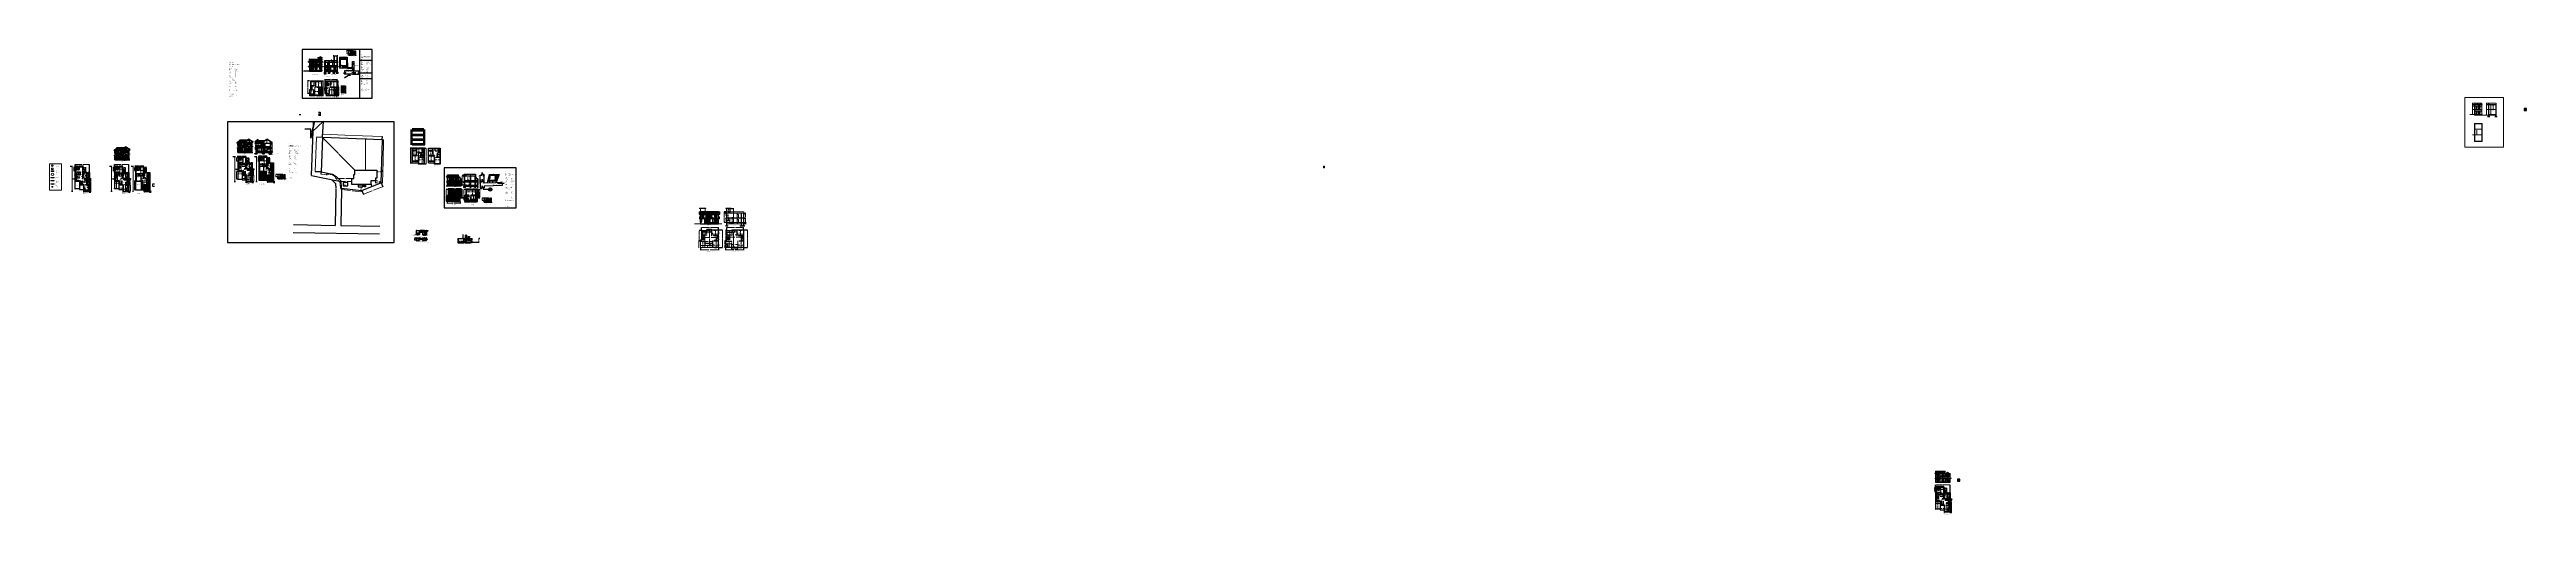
# Model space of a CAD drawing. Header units: inches. Extents: x -100 to 1476, y -184 to 112.
import ezdxf

# ---------------------------------------------------------------- set-up
doc = ezdxf.new("R2010")
doc.units = ezdxf.units.IN
doc.header["$MEASUREMENT"] = 0
doc.header["$PDMODE"] = 66
doc.linetypes.add('ACAD_ISO02W100', pattern=[15, 12, -3])
doc.dimstyles.get("Standard").update_dxf_attribs({"dimtxt": 0.15, "dimasz": 0.15, "dimexe": 0.1, "dimexo": 0.0625, "dimgap": 0.09, "dimtad": 0, "dimtih": 1, "dimtoh": 1, "dimdec": 4, "dimdsep": 46, "dimtxsty": 'Standard', "dimcen": 0.09, "dimadec": 0, "dimazin": 0, "dimtfac": 1, "dimtdec": 4, "dimtofl": 0, "dimtmove": 0, "dimatfit": 3, "dimfxl": 0, "dimtolj": 1, "dimtzin": 0, "dimlwd": 15, "dimarcsym": 0})
pattern_1 = [(0, (0, 86.160112), (0.065625, 0.037888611), [0.04375, -0.0875]), (120, (0, 86.160112), (-0.065625, 0.037888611), [0.04375, -0.0875]), (60, (0, 86.160112), (1e-10, 0.075777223), [-0.0875, 0.04375])]
pattern_2 = [(0, (-78.51024, -6.19071), (0, 0.275), [0.2, -0.075]), (90, (-78.51024, -6.19071), (-0.275, 2e-17), [0.2, -0.075])]
pattern_3 = [(45, (24.31968, -43.2292), (-0.08838835, 0.08838835), [])]

# ---------------------------------------------------------------- blocks, each defined once
blk = doc.blocks.new('*D1')
at = {"color": 0, "lineweight": -2, "transparency": 16777216}
for p, q in [((25, 39.9), (25, 39.2)), ((28.9, 39.9), (28.9, 39.2))]:
    blk.add_line(p, q, dxfattribs=at)
at = {"color": 0, "lineweight": 15, "transparency": 16777216}
for p, q in [((25.2, 39.3), (26.7, 39.3)), ((28.8, 39.3), (27.2, 39.3))]:
    blk.add_line(p, q, dxfattribs=at)
at = {"color": 0, "transparency": 16777216}
for points in [[(25.2, 39.3), (25.2, 39.2), (25, 39.3)], [(28.8, 39.3), (28.8, 39.2), (28.9, 39.3)]]:
    blk.add_solid(points, dxfattribs=at)
at = {"layer": 'Defpoints', "color": 0, "transparency": 16777216}
for p in [(25, 40), (28.9, 40), (28.9, 39.3)]:
    blk.add_point(p, dxfattribs=at)
at = {"color": 0, "transparency": 16777216, "insert": (27, 39.3), "char_height": 0.15, "attachment_point": 5}
blk.add_mtext('\\A1;3.9', dxfattribs=at)
blk = doc.blocks.new('*D2')
at = {"color": 0, "lineweight": -2, "transparency": 16777216}
for p, q in [((27, 40), (27.5, 40)), ((27, 36.6), (27.5, 36.6))]:
    blk.add_line(p, q, dxfattribs=at)
at = {"color": 0, "lineweight": 15, "transparency": 16777216}
for p, q in [((27.4, 39.8), (27.4, 38.4)), ((27.4, 36.7), (27.4, 38.1))]:
    blk.add_line(p, q, dxfattribs=at)
at = {"color": 0, "transparency": 16777216}
for points in [[(27.4, 39.8), (27.5, 39.8), (27.4, 40)], [(27.4, 36.7), (27.5, 36.7), (27.4, 36.6)]]:
    blk.add_solid(points, dxfattribs=at)
at = {"layer": 'Defpoints', "color": 0, "transparency": 16777216}
for p in [(27, 40), (27, 36.6), (27.4, 36.6)]:
    blk.add_point(p, dxfattribs=at)
at = {"color": 0, "transparency": 16777216, "insert": (27.4, 38.3), "char_height": 0.15, "attachment_point": 5}
blk.add_mtext('\\A1;3.42', dxfattribs=at)
blk = doc.blocks.new('*D3')
at = {"color": 0, "lineweight": -2, "transparency": 16777216}
for p, q in [((21.9, 38.8), (22.1, 38.8)), ((21.9, 34.8), (22.1, 34.8))]:
    blk.add_line(p, q, dxfattribs=at)
at = {"color": 0, "lineweight": 15, "transparency": 16777216}
for p, q in [((22, 38.6), (22, 36.9)), ((22, 34.9), (22, 36.6))]:
    blk.add_line(p, q, dxfattribs=at)
at = {"color": 0, "transparency": 16777216}
for points in [[(22, 38.6), (22, 38.6), (22, 38.8)], [(22, 34.9), (22, 34.9), (22, 34.8)]]:
    blk.add_solid(points, dxfattribs=at)
at = {"layer": 'Defpoints', "color": 0, "transparency": 16777216}
for p in [(21.8, 38.8), (21.8, 34.8), (22, 34.8)]:
    blk.add_point(p, dxfattribs=at)
at = {"color": 0, "transparency": 16777216, "insert": (22, 36.8), "char_height": 0.15, "attachment_point": 5}
blk.add_mtext('\\A1;4', dxfattribs=at)
blk = doc.blocks.new('*D4')
at = {"color": 0, "lineweight": -2, "transparency": 16777216}
for p, q in [((19.9, 34.5), (19.9, 33.1)), ((22.8, 34.5), (22.8, 33.1))]:
    blk.add_line(p, q, dxfattribs=at)
at = {"color": 0, "lineweight": 15, "transparency": 16777216}
for p, q in [((20.1, 33.2), (21.1, 33.2)), ((22.7, 33.2), (21.6, 33.2))]:
    blk.add_line(p, q, dxfattribs=at)
at = {"color": 0, "transparency": 16777216}
for points in [[(20.1, 33.3), (20.1, 33.2), (19.9, 33.2)], [(22.7, 33.3), (22.7, 33.2), (22.8, 33.2)]]:
    blk.add_solid(points, dxfattribs=at)
at = {"layer": 'Defpoints', "color": 0, "transparency": 16777216}
for p in [(19.9, 34.6), (19.9, 33.2), (22.8, 34.6)]:
    blk.add_point(p, dxfattribs=at)
at = {"color": 0, "transparency": 16777216, "insert": (21.4, 33.2), "char_height": 0.15, "attachment_point": 5}
blk.add_mtext('\\A1;2.9', dxfattribs=at)
blk = doc.blocks.new('*D5')
at = {"color": 0, "lineweight": -2, "transparency": 16777216}
for p, q in [((23, 32.6), (23, 33.1)), ((24.4, 32.6), (24.4, 33.1))]:
    blk.add_line(p, q, dxfattribs=at)
at = {"color": 0, "lineweight": 15, "transparency": 16777216}
for p, q in [((23.2, 33), (23.5, 33)), ((24.3, 33), (23.9, 33))]:
    blk.add_line(p, q, dxfattribs=at)
at = {"color": 0, "transparency": 16777216}
for points in [[(23.2, 33), (23.2, 32.9), (23, 33)], [(24.3, 33), (24.3, 32.9), (24.4, 33)]]:
    blk.add_solid(points, dxfattribs=at)
at = {"layer": 'Defpoints', "color": 0, "transparency": 16777216}
for p in [(23, 33), (23, 32.6), (24.4, 32.6)]:
    blk.add_point(p, dxfattribs=at)
at = {"color": 0, "transparency": 16777216, "insert": (23.7, 33), "char_height": 0.15, "attachment_point": 5}
blk.add_mtext('\\A1;1.4', dxfattribs=at)
blk = doc.blocks.new('*D6')
at = {"color": 0, "lineweight": -2, "transparency": 16777216}
for p, q in [((22.8, 30.3), (22.8, 30.3)), ((25.4, 30.3), (25.4, 30.3))]:
    blk.add_line(p, q, dxfattribs=at)
at = {"color": 0, "lineweight": 15, "transparency": 16777216}
for p, q in [((23, 30.2), (23.9, 30.2)), ((25.3, 30.2), (24.3, 30.2))]:
    blk.add_line(p, q, dxfattribs=at)
at = {"color": 0, "transparency": 16777216}
for points in [[(23, 30.3), (23, 30.2), (22.8, 30.2)], [(25.3, 30.3), (25.3, 30.2), (25.4, 30.2)]]:
    blk.add_solid(points, dxfattribs=at)
at = {"layer": 'Defpoints', "color": 0, "transparency": 16777216}
for p in [(22.8, 30.2), (22.8, 30.2), (25.4, 30.2)]:
    blk.add_point(p, dxfattribs=at)
at = {"color": 0, "transparency": 16777216, "insert": (24.1, 30.2), "char_height": 0.15, "attachment_point": 5}
blk.add_mtext('\\A1;2.6', dxfattribs=at)
blk = doc.blocks.new('*D7')
at = {"color": 0, "lineweight": -2, "transparency": 16777216}
for p, q in [((27, 32.4), (26.9, 32.4)), ((27, 28.3), (26.9, 28.3))]:
    blk.add_line(p, q, dxfattribs=at)
at = {"color": 0, "lineweight": 15, "transparency": 16777216}
for p, q in [((27, 32.2), (27, 30.5)), ((27, 28.5), (27, 30.2))]:
    blk.add_line(p, q, dxfattribs=at)
at = {"color": 0, "transparency": 16777216}
for points in [[(26.9, 32.2), (27, 32.2), (27, 32.4)], [(26.9, 28.5), (27, 28.5), (27, 28.3)]]:
    blk.add_solid(points, dxfattribs=at)
at = {"layer": 'Defpoints', "color": 0, "transparency": 16777216}
for p in [(27.1, 32.4), (27, 28.3), (27.1, 28.3)]:
    blk.add_point(p, dxfattribs=at)
at = {"color": 0, "transparency": 16777216, "insert": (27, 30.3), "char_height": 0.15, "attachment_point": 5}
blk.add_mtext('\\A1;4.02', dxfattribs=at)
blk = doc.blocks.new('*D8')
at = {"color": 0, "lineweight": -2, "transparency": 16777216}
for p, q in [((25.6, 29.6), (25.6, 29.7)), ((28.9, 29.6), (28.9, 29.7))]:
    blk.add_line(p, q, dxfattribs=at)
at = {"color": 0, "lineweight": 15, "transparency": 16777216}
for p, q in [((25.8, 29.6), (27, 29.6)), ((28.8, 29.6), (27.5, 29.6))]:
    blk.add_line(p, q, dxfattribs=at)
at = {"color": 0, "transparency": 16777216}
for points in [[(25.8, 29.7), (25.8, 29.6), (25.6, 29.6)], [(28.8, 29.7), (28.8, 29.6), (28.9, 29.6)]]:
    blk.add_solid(points, dxfattribs=at)
at = {"layer": 'Defpoints', "color": 0, "transparency": 16777216}
for p in [(25.6, 29.6), (25.6, 29.5), (28.9, 29.5)]:
    blk.add_point(p, dxfattribs=at)
at = {"color": 0, "transparency": 16777216, "insert": (27.3, 29.6), "char_height": 0.15, "attachment_point": 5}
blk.add_mtext('\\A1;3.3', dxfattribs=at)
blk = doc.blocks.new('*D9')
at = {"color": 0, "lineweight": -2, "transparency": 16777216}
for p, q in [((27.7, 32.3), (27.7, 32)), ((28.9, 32.3), (28.9, 32))]:
    blk.add_line(p, q, dxfattribs=at)
at = {"color": 0, "lineweight": 15, "transparency": 16777216}
for p, q in [((27.9, 32.1), (28.1, 32.1)), ((28.8, 32.1), (28.5, 32.1))]:
    blk.add_line(p, q, dxfattribs=at)
at = {"color": 0, "transparency": 16777216}
for points in [[(27.9, 32.1), (27.9, 32.1), (27.7, 32.1)], [(28.8, 32.1), (28.8, 32.1), (28.9, 32.1)]]:
    blk.add_solid(points, dxfattribs=at)
at = {"layer": 'Defpoints', "color": 0, "transparency": 16777216}
for p in [(27.7, 32.4), (28.9, 32.4), (28.9, 32.1)]:
    blk.add_point(p, dxfattribs=at)
at = {"color": 0, "transparency": 16777216, "insert": (28.3, 32.1), "char_height": 0.15, "attachment_point": 5}
blk.add_mtext('\\A1;1.2', dxfattribs=at)
blk = doc.blocks.new('*D10')
at = {"color": 0, "lineweight": 15, "transparency": 16777216}
for p, q in [((28.3, 32.2), (28.3, 31.8)), ((28.3, 31), (28.3, 31.4))]:
    blk.add_line(p, q, dxfattribs=at)
at = {"color": 0, "lineweight": -2, "transparency": 16777216}
for p, q in [((28.4, 32.4), (28.4, 32.4)), ((28.3, 30.9), (28.2, 30.9))]:
    blk.add_line(p, q, dxfattribs=at)
at = {"color": 0, "transparency": 16777216}
for points in [[(28.3, 32.2), (28.4, 32.2), (28.3, 32.4)], [(28.3, 31), (28.4, 31), (28.3, 30.9)]]:
    blk.add_solid(points, dxfattribs=at)
at = {"layer": 'Defpoints', "color": 0, "transparency": 16777216}
for p in [(28.3, 32.4), (28.3, 30.9), (28.4, 30.9)]:
    blk.add_point(p, dxfattribs=at)
at = {"color": 0, "transparency": 16777216, "insert": (28.3, 31.6), "char_height": 0.15, "attachment_point": 5}
blk.add_mtext('\\A1;1.5', dxfattribs=at)
blk = doc.blocks.new('*D11')
at = {"color": 0, "lineweight": -2, "transparency": 16777216}
for p, q in [((17.7, 44), (18.2, 44)), ((18, 28.1), (18, 28.1))]:
    blk.add_line(p, q, dxfattribs=at)
at = {"color": 0, "lineweight": 15, "transparency": 16777216}
for p, q in [((18.1, 43.8), (18.1, 36.2)), ((18.1, 28.3), (18.1, 35.9))]:
    blk.add_line(p, q, dxfattribs=at)
at = {"color": 0, "transparency": 16777216}
for points in [[(18.1, 43.8), (18.1, 43.8), (18.1, 44)], [(18.1, 28.3), (18.1, 28.3), (18.1, 28.1)]]:
    blk.add_solid(points, dxfattribs=at)
at = {"layer": 'Defpoints', "color": 0, "transparency": 16777216}
for p in [(17.6, 44), (18.1, 28.1), (18.1, 28.1)]:
    blk.add_point(p, dxfattribs=at)
at = {"color": 0, "transparency": 16777216, "insert": (18.1, 36.1), "char_height": 0.15, "attachment_point": 5}
blk.add_mtext('\\A1;15.861', dxfattribs=at)
blk = doc.blocks.new('*D12')
at = {"color": 0, "lineweight": -2, "transparency": 16777216}
for p, q in [((31.4, 44), (31.9, 44)), ((31.7, 28.1), (31.7, 28.1))]:
    blk.add_line(p, q, dxfattribs=at)
at = {"color": 0, "lineweight": 15, "transparency": 16777216}
for p, q in [((31.8, 43.8), (31.8, 36.2)), ((31.8, 28.3), (31.8, 35.9))]:
    blk.add_line(p, q, dxfattribs=at)
at = {"color": 0, "transparency": 16777216}
for points in [[(31.8, 43.8), (31.8, 43.8), (31.8, 44)], [(31.8, 28.3), (31.8, 28.3), (31.8, 28.1)]]:
    blk.add_solid(points, dxfattribs=at)
at = {"layer": 'Defpoints', "color": 0, "transparency": 16777216}
for p in [(31.3, 44), (31.8, 28.1), (31.8, 28.1)]:
    blk.add_point(p, dxfattribs=at)
at = {"color": 0, "transparency": 16777216, "insert": (31.8, 36.1), "char_height": 0.15, "attachment_point": 5}
blk.add_mtext('\\A1;15.861', dxfattribs=at)
blk = doc.blocks.new('*D13')
at = {"color": 0, "lineweight": -2, "transparency": 16777216}
for p, q in [((20.1, 37.7), (20.1, 37.8)), ((24.8, 37.7), (24.8, 37.8))]:
    blk.add_line(p, q, dxfattribs=at)
at = {"color": 0, "lineweight": 15, "transparency": 16777216}
for p, q in [((20.3, 37.7), (22.2, 37.7)), ((24.7, 37.7), (22.7, 37.7))]:
    blk.add_line(p, q, dxfattribs=at)
at = {"color": 0, "transparency": 16777216}
for points in [[(20.3, 37.8), (20.3, 37.7), (20.1, 37.7)], [(24.7, 37.8), (24.7, 37.7), (24.8, 37.7)]]:
    blk.add_solid(points, dxfattribs=at)
at = {"layer": 'Defpoints', "color": 0, "transparency": 16777216}
for p in [(20.1, 37.7), (20.1, 37.7), (24.8, 37.7)]:
    blk.add_point(p, dxfattribs=at)
at = {"color": 0, "transparency": 16777216, "insert": (22.5, 37.7), "char_height": 0.15, "attachment_point": 5}
blk.add_mtext('\\A1;4.7', dxfattribs=at)
blk = doc.blocks.new('*D14')
at = {"color": 0, "lineweight": -2, "transparency": 16777216}
for p, q in [((29.2, 28.1), (30, 28.1)), ((29.2, 27.7), (30, 27.7))]:
    blk.add_line(p, q, dxfattribs=at)
at = {"color": 0, "lineweight": 15, "transparency": 16777216}
for p, q in [((29.9, 28.3), (29.9, 28.4)), ((29.9, 27.5), (29.9, 27.4))]:
    blk.add_line(p, q, dxfattribs=at)
at = {"color": 0, "transparency": 16777216}
for points in [[(29.8, 28.3), (29.9, 28.3), (29.9, 28.1)], [(29.8, 27.5), (29.9, 27.5), (29.9, 27.7)]]:
    blk.add_solid(points, dxfattribs=at)
at = {"layer": 'Defpoints', "color": 0, "transparency": 16777216}
for p in [(29.1, 28.1), (29.1, 27.7), (29.9, 27.7)]:
    blk.add_point(p, dxfattribs=at)
at = {"color": 0, "transparency": 16777216, "insert": (29.9, 27.9), "char_height": 0.15, "attachment_point": 5}
blk.add_mtext('\\A1;0.45', dxfattribs=at)
blk = doc.blocks.new('*D15')
at = {"color": 0, "lineweight": -2, "transparency": 16777216}
for p, q in [((17.7, 44), (18.2, 44)), ((18, 28.1), (18, 28.1))]:
    blk.add_line(p, q, dxfattribs=at)
at = {"color": 0, "lineweight": 15, "transparency": 16777216}
for p, q in [((18.1, 43.8), (18.1, 36.2)), ((18.1, 28.3), (18.1, 35.9))]:
    blk.add_line(p, q, dxfattribs=at)
at = {"color": 0, "transparency": 16777216}
for points in [[(18.1, 43.8), (18.1, 43.8), (18.1, 44)], [(18.1, 28.3), (18.1, 28.3), (18.1, 28.1)]]:
    blk.add_solid(points, dxfattribs=at)
at = {"layer": 'Defpoints', "color": 0, "transparency": 16777216}
for p in [(17.6, 44), (18.1, 28.1), (18.1, 28.1)]:
    blk.add_point(p, dxfattribs=at)
at = {"color": 0, "transparency": 16777216, "insert": (18.1, 36.1), "char_height": 0.15, "attachment_point": 5}
blk.add_mtext('\\A1;15.861', dxfattribs=at)
blk = doc.blocks.new('*D16')
at = {"color": 0, "lineweight": -2, "transparency": 16777216}
for p, q in [((40.4, 40), (41, 40)), ((40.4, 36.6), (41, 36.6))]:
    blk.add_line(p, q, dxfattribs=at)
at = {"color": 0, "lineweight": 15, "transparency": 16777216}
for p, q in [((40.9, 39.8), (40.9, 38.4)), ((40.9, 36.7), (40.9, 38.1))]:
    blk.add_line(p, q, dxfattribs=at)
at = {"color": 0, "transparency": 16777216}
for points in [[(40.8, 39.8), (40.9, 39.8), (40.9, 40)], [(40.8, 36.7), (40.9, 36.7), (40.9, 36.6)]]:
    blk.add_solid(points, dxfattribs=at)
at = {"layer": 'Defpoints', "color": 0, "transparency": 16777216}
for p in [(40.4, 40), (40.4, 36.6), (40.9, 36.6)]:
    blk.add_point(p, dxfattribs=at)
at = {"color": 0, "transparency": 16777216, "insert": (40.9, 38.3), "char_height": 0.15, "attachment_point": 5}
blk.add_mtext('\\A1;3.42', dxfattribs=at)
blk = doc.blocks.new('*D17')
at = {"color": 0, "lineweight": -2, "transparency": 16777216}
for p, q in [((42.6, 28.1), (43.4, 28.1)), ((42.6, 27.7), (43.4, 27.7))]:
    blk.add_line(p, q, dxfattribs=at)
at = {"color": 0, "lineweight": 15, "transparency": 16777216}
for p, q in [((43.3, 28.3), (43.3, 28.4)), ((43.3, 27.5), (43.3, 27.4))]:
    blk.add_line(p, q, dxfattribs=at)
at = {"color": 0, "transparency": 16777216}
for points in [[(43.3, 28.3), (43.3, 28.3), (43.3, 28.1)], [(43.3, 27.5), (43.3, 27.5), (43.3, 27.7)]]:
    blk.add_solid(points, dxfattribs=at)
at = {"layer": 'Defpoints', "color": 0, "transparency": 16777216}
for p in [(42.6, 28.1), (42.6, 27.7), (43.3, 27.7)]:
    blk.add_point(p, dxfattribs=at)
at = {"color": 0, "transparency": 16777216, "insert": (43.3, 27.9), "char_height": 0.15, "attachment_point": 5}
blk.add_mtext('\\A1;0.45', dxfattribs=at)
blk = doc.blocks.new('*D18')
at = {"color": 0, "lineweight": -2, "transparency": 16777216}
for p, q in [((38.4, 38.4), (38.4, 38.1)), ((38.9, 38.4), (38.9, 38.1))]:
    blk.add_line(p, q, dxfattribs=at)
at = {"color": 0, "lineweight": 15, "transparency": 16777216}
for p, q in [((38.6, 38.2), (38.8, 38.2)), ((38.9, 38.2), (39.1, 38.2))]:
    blk.add_line(p, q, dxfattribs=at)
at = {"color": 0, "transparency": 16777216}
for points in [[(38.6, 38.2), (38.6, 38.2), (38.4, 38.2)], [(38.8, 38.2), (38.8, 38.2), (38.9, 38.2)]]:
    blk.add_solid(points, dxfattribs=at)
at = {"layer": 'Defpoints', "color": 0, "transparency": 16777216}
for p in [(38.4, 38.4), (38.9, 38.4), (38.9, 38.2)]:
    blk.add_point(p, dxfattribs=at)
at = {"color": 0, "transparency": 16777216, "insert": (39.3, 38.2), "char_height": 0.15, "attachment_point": 5}
blk.add_mtext('\\A1;0.5', dxfattribs=at)
blk = doc.blocks.new('*D19')
at = {"color": 0, "lineweight": -2, "transparency": 16777216}
for p, q in [((39, 40), (39.5, 40)), ((39, 38.4), (39.5, 38.4))]:
    blk.add_line(p, q, dxfattribs=at)
at = {"color": 0, "lineweight": 15, "transparency": 16777216}
for p, q in [((39.4, 39.8), (39.4, 39.4)), ((39.4, 38.6), (39.4, 39))]:
    blk.add_line(p, q, dxfattribs=at)
at = {"color": 0, "transparency": 16777216}
for points in [[(39.4, 39.8), (39.4, 39.8), (39.4, 40)], [(39.4, 38.6), (39.4, 38.6), (39.4, 38.4)]]:
    blk.add_solid(points, dxfattribs=at)
at = {"layer": 'Defpoints', "color": 0, "transparency": 16777216}
for p in [(38.9, 40), (38.9, 38.4), (39.4, 38.4)]:
    blk.add_point(p, dxfattribs=at)
at = {"color": 0, "transparency": 16777216, "insert": (39.4, 39.2), "char_height": 0.15, "attachment_point": 5}
blk.add_mtext('\\A1;1.56', dxfattribs=at)
blk = doc.blocks.new('*D20')
at = {"color": 0, "lineweight": -2, "transparency": 16777216}
for p, q in [((33.3, 44.1), (33.3, 44.6)), ((38.4, 44.1), (38.4, 44.6))]:
    blk.add_line(p, q, dxfattribs=at)
at = {"color": 0, "lineweight": 15, "transparency": 16777216}
for p, q in [((33.5, 44.5), (35.7, 44.5)), ((38.3, 44.5), (36.1, 44.5))]:
    blk.add_line(p, q, dxfattribs=at)
at = {"color": 0, "transparency": 16777216}
for points in [[(33.5, 44.5), (33.5, 44.4), (33.3, 44.5)], [(38.3, 44.5), (38.3, 44.4), (38.4, 44.5)]]:
    blk.add_solid(points, dxfattribs=at)
at = {"layer": 'Defpoints', "color": 0, "transparency": 16777216}
for p in [(33.3, 44), (38.4, 44.5), (38.4, 44)]:
    blk.add_point(p, dxfattribs=at)
at = {"color": 0, "transparency": 16777216, "insert": (35.9, 44.5), "char_height": 0.15, "attachment_point": 5}
blk.add_mtext('\\A1;5.1', dxfattribs=at)
blk = doc.blocks.new('*D21')
at = {"color": 0, "lineweight": -2, "transparency": 16777216}
for p, q in [((38.4, 43.2), (38.4, 43.7)), ((40.1, 43.2), (40.1, 43.7))]:
    blk.add_line(p, q, dxfattribs=at)
at = {"color": 0, "lineweight": 15, "transparency": 16777216}
for p, q in [((38.6, 43.6), (39.1, 43.6)), ((40, 43.6), (39.5, 43.6))]:
    blk.add_line(p, q, dxfattribs=at)
at = {"color": 0, "transparency": 16777216}
for points in [[(38.6, 43.6), (38.6, 43.5), (38.4, 43.6)], [(40, 43.6), (40, 43.5), (40.1, 43.6)]]:
    blk.add_solid(points, dxfattribs=at)
at = {"layer": 'Defpoints', "color": 0, "transparency": 16777216}
for p in [(38.4, 43.2), (40.1, 43.6), (40.1, 43.2)]:
    blk.add_point(p, dxfattribs=at)
at = {"color": 0, "transparency": 16777216, "insert": (39.3, 43.6), "char_height": 0.15, "attachment_point": 5}
blk.add_mtext('\\A1;1.7', dxfattribs=at)
blk = doc.blocks.new('*D22')
at = {"color": 0, "lineweight": -2, "transparency": 16777216}
for p, q in [((26.7, 40.2), (26.7, 40.5)), ((29.1, 40.2), (29.1, 40.5))]:
    blk.add_line(p, q, dxfattribs=at)
at = {"color": 0, "lineweight": 15, "transparency": 16777216}
for p, q in [((26.9, 40.4), (27.5, 40.4)), ((29, 40.4), (28.4, 40.4))]:
    blk.add_line(p, q, dxfattribs=at)
at = {"color": 0, "transparency": 16777216}
for points in [[(26.9, 40.4), (26.9, 40.4), (26.7, 40.4)], [(29, 40.4), (29, 40.4), (29.1, 40.4)]]:
    blk.add_solid(points, dxfattribs=at)
at = {"layer": 'Defpoints', "color": 0, "transparency": 16777216}
for p in [(26.7, 40.2), (29.1, 40.4), (29.1, 40.2)]:
    blk.add_point(p, dxfattribs=at)
at = {"color": 0, "transparency": 16777216, "insert": (27.9, 40.4), "char_height": 0.15, "attachment_point": 5}
blk.add_mtext('\\A1;2.4283', dxfattribs=at)
blk = doc.blocks.new('*D23')
at = {"color": 0, "lineweight": -2, "transparency": 16777216}
for p, q in [((29, 36.4), (30.1, 36.4)), ((29, 32.6), (30.1, 32.6))]:
    blk.add_line(p, q, dxfattribs=at)
at = {"color": 0, "lineweight": 15, "transparency": 16777216}
for p, q in [((30, 36.2), (30, 34.6)), ((30, 32.7), (30, 34.3))]:
    blk.add_line(p, q, dxfattribs=at)
at = {"color": 0, "transparency": 16777216}
for points in [[(30, 36.2), (30.1, 36.2), (30, 36.4)], [(30, 32.7), (30.1, 32.7), (30, 32.6)]]:
    blk.add_solid(points, dxfattribs=at)
at = {"layer": 'Defpoints', "color": 0, "transparency": 16777216}
for p in [(28.9, 36.4), (28.9, 32.6), (30, 32.6)]:
    blk.add_point(p, dxfattribs=at)
at = {"color": 0, "transparency": 16777216, "insert": (30, 34.5), "char_height": 0.15, "attachment_point": 5}
blk.add_mtext('\\A1;3.8', dxfattribs=at)
blk = doc.blocks.new('*D24')
at = {"color": 0, "lineweight": -2, "transparency": 16777216}
for p, q in [((29, 32.4), (30.2, 32.4)), ((29, 28.3), (30.2, 28.3))]:
    blk.add_line(p, q, dxfattribs=at)
at = {"color": 0, "lineweight": 15, "transparency": 16777216}
for p, q in [((30.1, 32.2), (30.1, 30.5)), ((30.1, 28.5), (30.1, 30.2))]:
    blk.add_line(p, q, dxfattribs=at)
at = {"color": 0, "transparency": 16777216}
for points in [[(30.1, 32.2), (30.1, 32.2), (30.1, 32.4)], [(30.1, 28.5), (30.1, 28.5), (30.1, 28.3)]]:
    blk.add_solid(points, dxfattribs=at)
at = {"layer": 'Defpoints', "color": 0, "transparency": 16777216}
for p in [(28.9, 32.4), (28.9, 28.3), (30.1, 28.3)]:
    blk.add_point(p, dxfattribs=at)
at = {"color": 0, "transparency": 16777216, "insert": (30.1, 30.3), "char_height": 0.15, "attachment_point": 5}
blk.add_mtext('\\A1;4.02', dxfattribs=at)
blk = doc.blocks.new('*D25')
at = {"color": 0, "lineweight": -2, "transparency": 16777216}
for p, q in [((23.1, 34.8), (23.8, 34.8)), ((23.1, 32.6), (23.8, 32.6))]:
    blk.add_line(p, q, dxfattribs=at)
at = {"color": 0, "lineweight": 15, "transparency": 16777216}
for p, q in [((23.7, 34.6), (23.7, 33.8)), ((23.7, 32.7), (23.7, 33.5))]:
    blk.add_line(p, q, dxfattribs=at)
at = {"color": 0, "transparency": 16777216}
for points in [[(23.7, 34.6), (23.7, 34.6), (23.7, 34.8)], [(23.7, 32.7), (23.7, 32.7), (23.7, 32.6)]]:
    blk.add_solid(points, dxfattribs=at)
at = {"layer": 'Defpoints', "color": 0, "transparency": 16777216}
for p in [(23, 34.8), (23, 32.6), (23.7, 34.8)]:
    blk.add_point(p, dxfattribs=at)
at = {"color": 0, "transparency": 16777216, "insert": (23.7, 33.7), "char_height": 0.15, "attachment_point": 5}
blk.add_mtext('\\A1;2.22', dxfattribs=at)
blk = doc.blocks.new('*D26')
at = {"color": 0, "lineweight": -2, "transparency": 16777216}
for p, q in [((23, 34.8), (22.9, 34.8)), ((24.4, 36.4), (24.3, 36.4))]:
    blk.add_line(p, q, dxfattribs=at)
at = {"color": 0, "lineweight": 15, "transparency": 16777216}
for p, q in [((23.1, 34.9), (23.6, 35.4)), ((24.3, 36.2), (23.9, 35.7))]:
    blk.add_line(p, q, dxfattribs=at)
at = {"color": 0, "transparency": 16777216}
for points in [[(23.1, 34.9), (23.1, 34.9), (23, 34.8)], [(24.3, 36.3), (24.3, 36.2), (24.4, 36.4)]]:
    blk.add_solid(points, dxfattribs=at)
at = {"layer": 'Defpoints', "color": 0, "transparency": 16777216}
for p in [(23, 34.8), (24.4, 36.4), (24.4, 36.4)]:
    blk.add_point(p, dxfattribs=at)
at = {"color": 0, "transparency": 16777216, "insert": (23.7, 35.6), "char_height": 0.15, "attachment_point": 5}
blk.add_mtext('\\A1;2.111', dxfattribs=at)
blk = doc.blocks.new('*D27')
at = {"color": 0, "lineweight": 15, "transparency": 16777216}
for p, q in [((24.3, 36.6), (24.1, 36.6)), ((25, 36.6), (25.1, 36.6))]:
    blk.add_line(p, q, dxfattribs=at)
at = {"color": 0, "lineweight": -2, "transparency": 16777216}
for p, q in [((24.4, 36.6), (24.4, 36.7)), ((24.8, 36.6), (24.8, 36.7))]:
    blk.add_line(p, q, dxfattribs=at)
at = {"color": 0, "transparency": 16777216}
for points in [[(24.3, 36.7), (24.3, 36.6), (24.4, 36.6)], [(25, 36.7), (25, 36.6), (24.8, 36.6)]]:
    blk.add_solid(points, dxfattribs=at)
at = {"layer": 'Defpoints', "color": 0, "transparency": 16777216}
for p in [(24.4, 36.6), (24.4, 36.6), (24.8, 36.6)]:
    blk.add_point(p, dxfattribs=at)
at = {"color": 0, "transparency": 16777216, "insert": (23.9, 36.6), "char_height": 0.15, "attachment_point": 5}
blk.add_mtext('\\A1;0.4', dxfattribs=at)
blk = doc.blocks.new('Sink - Oval top')
for p, q in [((-1, 0), (1, 0)), ((0, 1), (0, -1))]:
    blk.add_line(p, q)
at = {"linetype": 'Continuous'}
for points in [[(-12, 0, 0.117634), (-11, -3, 0.104469), (-9, -7, 0.090016), (-5, -9, 0.08192), (0, -10, 0.08192), (4, -9, 0.090016), (8, -7, 0.104469), (11, -4, 0.117634), (12, 0, 0.117634), (11, 3, 0.104469), (9, 7, 0.090016), (5, 9, 0.08192), (0, 10, 0.08192), (-4, 9, 0.090016), (-8, 7, 0.104469), (-11, 4, 0.117634)], [(-11, 0, 0.118622), (-11, -3, 0.104678), (-8, -6, 0.089562), (-5, -8, 0.081185), (0, -9, 0.081185), (4, -8, 0.089562), (8, -7, 0.104678), (10, -4, 0.118622), (11, 0, 0.118622), (11, 3, 0.104678), (8, 6, 0.089562), (5, 8, 0.081185), (0, 9, 0.081185), (-4, 8, 0.089562), (-8, 7, 0.104678), (-10, 4, 0.118622)], [(-7, 0, 0.118283), (-7, -2, 0.104607), (-5, -4, 0.089718), (-3, -6, 0.081436), (0, -6, 0.081436), (3, -6, 0.089718), (5, -4, 0.104607), (7, -2, 0.118283), (7, 0, 0.118283), (7, 2, 0.104607), (5, 4, 0.089718), (3, 6, 0.081436), (0, 6, 0.081436), (-3, 6, 0.089718), (-5, 4, 0.104607), (-7, 2, 0.118283)]]:
    blk.add_lwpolyline(points, format="xyb", close=True, dxfattribs=at)
for radius in [1.5, 1]:
    blk.add_circle((0, 0), radius)
blk = doc.blocks.new('Toilet - top')
for p, q in [((-10, -8), (-8, -8)), ((-10, -10), (-10, -8)), ((-7, -10), (-10, -10)), ((-8, -8), (-8, -8)), ((-7, -8), (-7, -10)), ((-4, -8), (-6, -14)), ((4, -14), (-4, -14)), ((4, -8), (6, -14)), ((10, -6), (10, -2))]:
    blk.add_line(p, q)
blk.add_lwpolyline([(10, -8), (10, 0), (-10, 0), (-10, -8)], close=True)
for points in [[(-10, -2), (-10, -6)], [(8, -1), (-8, -1)], [(-8, -7), (8, -7)]]:
    blk.add_lwpolyline(points)
for centre, radius, start, end in [((-9, -2), 0.884, 81.8699, 188.1301), ((-9, -6), 0.884, 171.8699, 278.1301), ((4, -22), 12.2, 141.46911, 247.97143), ((4, -22), 11.3, 136.36773, 238.94682), ((0, -28), 4, 245.73182, 294.26817), ((0, -29), 4, 254.86053, 285.13947), ((-4, -22), 12.2, 292.02843, 38.53071), ((-4, -22), 11.3, 301.05301, 43.63209), ((9, -2), 0.884, 351.8699, 98.1301), ((9, -6), 0.884, 261.8699, 8.1301)]:
    blk.add_arc(centre, radius, start, end)
blk = doc.blocks.new('*D30')
at = {"color": 0, "lineweight": -2, "transparency": 16777216}
for p, q in [((25.6, 40), (26.1, 40)), ((25.6, 38.4), (26.1, 38.4))]:
    blk.add_line(p, q, dxfattribs=at)
at = {"color": 0, "lineweight": 15, "transparency": 16777216}
for p, q in [((26, 39.8), (26, 39.4)), ((26, 38.6), (26, 39))]:
    blk.add_line(p, q, dxfattribs=at)
at = {"color": 0, "transparency": 16777216}
for points in [[(25.9, 39.8), (26, 39.8), (26, 40)], [(25.9, 38.6), (26, 38.6), (26, 38.4)]]:
    blk.add_solid(points, dxfattribs=at)
at = {"layer": 'Defpoints', "color": 0, "transparency": 16777216}
for p in [(25.5, 40), (25.5, 38.4), (26, 38.4)]:
    blk.add_point(p, dxfattribs=at)
at = {"color": 0, "transparency": 16777216, "insert": (26, 39.2), "char_height": 0.15, "attachment_point": 5}
blk.add_mtext('\\A1;1.56', dxfattribs=at)
blk = doc.blocks.new('*D31')
at = {"color": 0, "lineweight": -2, "transparency": 16777216}
for p, q in [((19.9, 43.4), (19, 43.4)), ((19.8, 41.3), (19, 41.3))]:
    blk.add_line(p, q, dxfattribs=at)
at = {"color": 0, "lineweight": 15, "transparency": 16777216}
for p, q in [((19.1, 43.2), (19.1, 42.5)), ((19.1, 41.4), (19.1, 42.2))]:
    blk.add_line(p, q, dxfattribs=at)
at = {"color": 0, "transparency": 16777216}
for points in [[(19.1, 43.2), (19.2, 43.2), (19.1, 43.4)], [(19.1, 41.4), (19.2, 41.4), (19.1, 41.3)]]:
    blk.add_solid(points, dxfattribs=at)
at = {"layer": 'Defpoints', "color": 0, "transparency": 16777216}
for p in [(19.1, 41.3), (19.9, 41.3), (20, 43.4)]:
    blk.add_point(p, dxfattribs=at)
at = {"color": 0, "transparency": 16777216, "insert": (19.1, 42.3), "char_height": 0.15, "attachment_point": 5}
blk.add_mtext('\\A1;2.1', dxfattribs=at)
blk = doc.blocks.new('*D32')
at = {"color": 0, "lineweight": -2, "transparency": 16777216}
for p, q in [((39.1, 42.3), (39.1, 42.3)), ((39.1, 40.2), (39.1, 40.2))]:
    blk.add_line(p, q, dxfattribs=at)
at = {"color": 0, "lineweight": 15, "transparency": 16777216}
for p, q in [((39.2, 42.1), (39.2, 41.4)), ((39.2, 40.3), (39.2, 41.1))]:
    blk.add_line(p, q, dxfattribs=at)
at = {"color": 0, "lineweight": 18, "transparency": 16777216}
for points in [[(39.2, 42.1), (39.2, 42.1), (39.2, 42.3)], [(39.2, 40.3), (39.2, 40.3), (39.2, 40.2)]]:
    blk.add_solid(points, dxfattribs=at)
at = {"layer": 'Defpoints', "color": 0, "lineweight": 18, "transparency": 16777216}
for p in [(39.2, 42.3), (39.2, 42.3), (39.2, 40.2)]:
    blk.add_point(p, dxfattribs=at)
at = {"color": 0, "transparency": 16777216, "insert": (39.2, 41.2), "char_height": 0.15, "attachment_point": 5}
blk.add_mtext('\\A1;2.1', dxfattribs=at)
blk = doc.blocks.new('*D33')
at = {"color": 0, "lineweight": -2, "transparency": 16777216}
for p, q in [((38.4, 42.2), (38.4, 41.9)), ((39.9, 42.2), (39.9, 41.9))]:
    blk.add_line(p, q, dxfattribs=at)
at = {"color": 0, "lineweight": 15, "transparency": 16777216}
for p, q in [((38.6, 42), (39, 42)), ((39.8, 42), (39.4, 42))]:
    blk.add_line(p, q, dxfattribs=at)
at = {"color": 0, "lineweight": 18, "transparency": 16777216}
for points in [[(38.6, 42), (38.6, 41.9), (38.4, 42)], [(39.8, 42), (39.8, 41.9), (39.9, 42)]]:
    blk.add_solid(points, dxfattribs=at)
at = {"layer": 'Defpoints', "color": 0, "lineweight": 18, "transparency": 16777216}
for p in [(38.4, 42.3), (38.4, 42), (39.9, 42.3)]:
    blk.add_point(p, dxfattribs=at)
at = {"color": 0, "transparency": 16777216, "insert": (39.2, 42), "char_height": 0.15, "attachment_point": 5}
blk.add_mtext('\\A1;1.5', dxfattribs=at)
blk = doc.blocks.new('*D34')
at = {"color": 0, "lineweight": -2, "transparency": 16777216}
for p, q in [((33.5, 43.4), (32.7, 43.4)), ((33.5, 41.3), (32.7, 41.3))]:
    blk.add_line(p, q, dxfattribs=at)
at = {"color": 0, "lineweight": 15, "transparency": 16777216}
for p, q in [((32.8, 43.2), (32.8, 42.5)), ((32.8, 41.4), (32.8, 42.2))]:
    blk.add_line(p, q, dxfattribs=at)
at = {"color": 0, "transparency": 16777216}
for points in [[(32.8, 43.2), (32.9, 43.2), (32.8, 43.4)], [(32.8, 41.4), (32.9, 41.4), (32.8, 41.3)]]:
    blk.add_solid(points, dxfattribs=at)
at = {"layer": 'Defpoints', "color": 0, "transparency": 16777216}
for p in [(32.8, 41.3), (33.5, 43.4), (33.5, 41.3)]:
    blk.add_point(p, dxfattribs=at)
at = {"color": 0, "transparency": 16777216, "insert": (32.8, 42.3), "char_height": 0.15, "attachment_point": 5}
blk.add_mtext('\\A1;2.1', dxfattribs=at)
blk = doc.blocks.new('*D35')
at = {"color": 0, "lineweight": -2, "transparency": 16777216}
for p, q in [((69.4, 92.2), (69.4, 91.6)), ((73.1, 92.2), (73.1, 91.6))]:
    blk.add_line(p, q, dxfattribs=at)
at = {"color": 0, "lineweight": 15, "transparency": 16777216}
for p, q in [((69.5, 91.7), (70.8, 91.7)), ((72.9, 91.7), (71.6, 91.7))]:
    blk.add_line(p, q, dxfattribs=at)
at = {"color": 0, "transparency": 16777216}
for points in [[(69.5, 91.7), (69.5, 91.7), (69.4, 91.7)], [(72.9, 91.7), (72.9, 91.7), (73.1, 91.7)]]:
    blk.add_solid(points, dxfattribs=at)
at = {"layer": 'Defpoints', "color": 0, "transparency": 16777216}
for p in [(69.4, 92.2), (69.4, 91.7), (73.1, 92.2)]:
    blk.add_point(p, dxfattribs=at)
at = {"color": 0, "transparency": 16777216, "insert": (71.2, 91.7), "char_height": 0.15, "attachment_point": 5}
blk.add_mtext('\\A1;3.704', dxfattribs=at)
blk = doc.blocks.new('*D36')
at = {"color": 0, "lineweight": -2, "transparency": 16777216}
for p, q in [((69.2, 88.4), (68.9, 88.4)), ((69.2, 83.2), (68.9, 83.2))]:
    blk.add_line(p, q, dxfattribs=at)
at = {"color": 0, "lineweight": 15, "transparency": 16777216}
for p, q in [((69, 88.3), (69, 86)), ((69, 83.4), (69, 85.7))]:
    blk.add_line(p, q, dxfattribs=at)
at = {"color": 0, "transparency": 16777216}
for points in [[(69, 88.3), (69.1, 88.3), (69, 88.4)], [(69, 83.4), (69.1, 83.4), (69, 83.2)]]:
    blk.add_solid(points, dxfattribs=at)
at = {"layer": 'Defpoints', "color": 0, "transparency": 16777216}
for p in [(69, 83.2), (69.3, 88.4), (69.3, 83.2)]:
    blk.add_point(p, dxfattribs=at)
at = {"color": 0, "transparency": 16777216, "insert": (69, 85.8), "char_height": 0.15, "attachment_point": 5}
blk.add_mtext('\\A1;5.18', dxfattribs=at)
blk = doc.blocks.new('*D37')
at = {"color": 0, "lineweight": -2, "transparency": 16777216}
for p, q in [((68.3, 84.9), (68.3, 85.6)), ((71.2, 84.9), (71.2, 85.6))]:
    blk.add_line(p, q, dxfattribs=at)
at = {"color": 0, "lineweight": 15, "transparency": 16777216}
for p, q in [((68.5, 85.5), (69.5, 85.5)), ((71.1, 85.5), (70, 85.5))]:
    blk.add_line(p, q, dxfattribs=at)
at = {"color": 0, "transparency": 16777216}
for points in [[(68.5, 85.6), (68.5, 85.5), (68.3, 85.5)], [(71.1, 85.6), (71.1, 85.5), (71.2, 85.5)]]:
    blk.add_solid(points, dxfattribs=at)
at = {"layer": 'Defpoints', "color": 0, "transparency": 16777216}
for p in [(68.3, 84.9), (71.2, 85.5), (71.2, 84.9)]:
    blk.add_point(p, dxfattribs=at)
at = {"color": 0, "transparency": 16777216, "insert": (69.8, 85.5), "char_height": 0.15, "attachment_point": 5}
blk.add_mtext('\\A1;2.9', dxfattribs=at)
blk = doc.blocks.new('*D38')
at = {"color": 0, "lineweight": -2, "transparency": 16777216}
for p, q in [((71.2, 88.6), (71.2, 88.6)), ((71.3, 92.2), (71.4, 92.2))]:
    blk.add_line(p, q, dxfattribs=at)
at = {"color": 0, "lineweight": 15, "transparency": 16777216}
for p, q in [((71.3, 92.1), (71.3, 90.6)), ((71.3, 88.8), (71.3, 90.3))]:
    blk.add_line(p, q, dxfattribs=at)
at = {"color": 0, "transparency": 16777216}
for points in [[(71.3, 92.1), (71.3, 92.1), (71.3, 92.2)], [(71.3, 88.8), (71.3, 88.8), (71.3, 88.6)]]:
    blk.add_solid(points, dxfattribs=at)
at = {"layer": 'Defpoints', "color": 0, "transparency": 16777216}
for p in [(71.2, 92.2), (71.3, 88.6), (71.3, 88.6)]:
    blk.add_point(p, dxfattribs=at)
at = {"color": 0, "transparency": 16777216, "insert": (71.3, 90.4), "char_height": 0.15, "attachment_point": 5}
blk.add_mtext('\\A1;3.62', dxfattribs=at)
blk = doc.blocks.new('*D39')
at = {"color": 0, "lineweight": -2, "transparency": 16777216}
for p, q in [((71.4, 87.8), (71.4, 88)), ((73.2, 87.8), (73.2, 88))]:
    blk.add_line(p, q, dxfattribs=at)
at = {"color": 0, "lineweight": 15, "transparency": 16777216}
for p, q in [((71.6, 87.9), (72.1, 87.9)), ((73.1, 87.9), (72.5, 87.9))]:
    blk.add_line(p, q, dxfattribs=at)
at = {"color": 0, "transparency": 16777216}
for points in [[(71.6, 87.9), (71.6, 87.9), (71.4, 87.9)], [(73.1, 87.9), (73.1, 87.9), (73.2, 87.9)]]:
    blk.add_solid(points, dxfattribs=at)
at = {"layer": 'Defpoints', "color": 0, "transparency": 16777216}
for p in [(71.4, 87.8), (73.2, 87.9), (73.2, 87.8)]:
    blk.add_point(p, dxfattribs=at)
at = {"color": 0, "transparency": 16777216, "insert": (72.3, 87.9), "char_height": 0.15, "attachment_point": 5}
blk.add_mtext('\\A1;1.8', dxfattribs=at)
blk = doc.blocks.new('*D40')
at = {"color": 0, "lineweight": -2, "transparency": 16777216}
for p, q in [((73.2, 88.4), (72.8, 88.4)), ((73.2, 87.1), (72.8, 87.1))]:
    blk.add_line(p, q, dxfattribs=at)
at = {"color": 0, "lineweight": 15, "transparency": 16777216}
for p, q in [((72.9, 88.3), (72.9, 87.9)), ((72.9, 87.3), (72.9, 87.6))]:
    blk.add_line(p, q, dxfattribs=at)
at = {"color": 0, "transparency": 16777216}
for points in [[(72.9, 88.3), (72.9, 88.3), (72.9, 88.4)], [(72.9, 87.3), (72.9, 87.3), (72.9, 87.1)]]:
    blk.add_solid(points, dxfattribs=at)
at = {"layer": 'Defpoints', "color": 0, "transparency": 16777216}
for p in [(72.9, 87.1), (73.2, 88.4), (73.2, 87.1)]:
    blk.add_point(p, dxfattribs=at)
at = {"color": 0, "transparency": 16777216, "insert": (72.9, 87.8), "char_height": 0.15, "attachment_point": 5}
blk.add_mtext('\\A1;1.28', dxfattribs=at)
blk = doc.blocks.new('*D51')
at = {"color": 0, "lineweight": -2, "transparency": 16777216}
for p, q in [((75.6, 92.2), (75.6, 91.8)), ((79, 92.2), (79, 91.8))]:
    blk.add_line(p, q, dxfattribs=at)
at = {"color": 0, "lineweight": 15, "transparency": 16777216}
for p, q in [((75.7, 91.9), (77, 91.9)), ((78.9, 91.9), (77.6, 91.9))]:
    blk.add_line(p, q, dxfattribs=at)
at = {"color": 0, "transparency": 16777216}
for points in [[(75.7, 91.9), (75.7, 91.9), (75.6, 91.9)], [(78.9, 91.9), (78.9, 91.9), (79, 91.9)]]:
    blk.add_solid(points, dxfattribs=at)
at = {"layer": 'Defpoints', "color": 0, "transparency": 16777216}
for p in [(75.6, 92.2), (75.6, 91.9), (79, 92.2)]:
    blk.add_point(p, dxfattribs=at)
at = {"color": 0, "transparency": 16777216, "insert": (77.3, 91.9), "char_height": 0.15, "attachment_point": 5}
blk.add_mtext('\\A1;3.45', dxfattribs=at)
blk = doc.blocks.new('*D52')
at = {"color": 0, "lineweight": -2, "transparency": 16777216}
for p, q in [((76.7, 87.4), (76.2, 87.4)), ((76.7, 84.4), (76.2, 84.4))]:
    blk.add_line(p, q, dxfattribs=at)
at = {"color": 0, "lineweight": 15, "transparency": 16777216}
for p, q in [((76.3, 87.3), (76.3, 86.1)), ((76.3, 84.6), (76.3, 85.8))]:
    blk.add_line(p, q, dxfattribs=at)
at = {"color": 0, "transparency": 16777216}
for points in [[(76.3, 87.3), (76.4, 87.3), (76.3, 87.4)], [(76.3, 84.6), (76.4, 84.6), (76.3, 84.4)]]:
    blk.add_solid(points, dxfattribs=at)
at = {"layer": 'Defpoints', "color": 0, "transparency": 16777216}
for p in [(76.3, 87.4), (76.8, 87.4), (76.8, 84.4)]:
    blk.add_point(p, dxfattribs=at)
at = {"color": 0, "transparency": 16777216, "insert": (76.3, 85.9), "char_height": 0.15, "attachment_point": 5}
blk.add_mtext('\\A1;3', dxfattribs=at)
blk = doc.blocks.new('*D53')
at = {"color": 0, "lineweight": -2, "transparency": 16777216}
for p, q in [((75.6, 85.5), (75.6, 86)), ((78, 85.5), (78, 86))]:
    blk.add_line(p, q, dxfattribs=at)
at = {"color": 0, "lineweight": 15, "transparency": 16777216}
for p, q in [((75.7, 85.9), (76.5, 85.9)), ((77.8, 85.9), (77, 85.9))]:
    blk.add_line(p, q, dxfattribs=at)
at = {"color": 0, "transparency": 16777216}
for points in [[(75.7, 85.9), (75.7, 85.9), (75.6, 85.9)], [(77.8, 85.9), (77.8, 85.9), (78, 85.9)]]:
    blk.add_solid(points, dxfattribs=at)
at = {"layer": 'Defpoints', "color": 0, "transparency": 16777216}
for p in [(75.6, 85.5), (78, 85.9), (78, 85.5)]:
    blk.add_point(p, dxfattribs=at)
at = {"color": 0, "transparency": 16777216, "insert": (76.8, 85.9), "char_height": 0.15, "attachment_point": 5}
blk.add_mtext('\\A1;2.4', dxfattribs=at)
blk = doc.blocks.new('*D54')
at = {"color": 0, "lineweight": -2, "transparency": 16777216}
for p, q in [((78, 92.2), (78, 92.2)), ((78, 89.9), (78, 89.9))]:
    blk.add_line(p, q, dxfattribs=at)
at = {"color": 0, "lineweight": 15, "transparency": 16777216}
for p, q in [((78.1, 92.1), (78.1, 91.2)), ((78.1, 90), (78.1, 90.9))]:
    blk.add_line(p, q, dxfattribs=at)
at = {"color": 0, "transparency": 16777216}
for points in [[(78.1, 92.1), (78.1, 92.1), (78.1, 92.2)], [(78.1, 90), (78.1, 90), (78.1, 89.9)]]:
    blk.add_solid(points, dxfattribs=at)
at = {"layer": 'Defpoints', "color": 0, "transparency": 16777216}
for p in [(78.1, 92.2), (78.1, 92.2), (78.1, 89.9)]:
    blk.add_point(p, dxfattribs=at)
at = {"color": 0, "transparency": 16777216, "insert": (78.1, 91), "char_height": 0.15, "attachment_point": 5}
blk.add_mtext('\\A1;2.37', dxfattribs=at)
blk = doc.blocks.new('*D41')
at = {"color": 0, "lineweight": -2, "transparency": 16777216}
for p, q in [((79.2, 92.2), (79.2, 91.6)), ((82.9, 92.2), (82.9, 91.6))]:
    blk.add_line(p, q, dxfattribs=at)
at = {"color": 0, "lineweight": 15, "transparency": 16777216}
for p, q in [((79.4, 91.7), (80.7, 91.7)), ((82.8, 91.7), (81.4, 91.7))]:
    blk.add_line(p, q, dxfattribs=at)
at = {"color": 0, "transparency": 16777216}
for points in [[(79.4, 91.7), (79.4, 91.7), (79.2, 91.7)], [(82.8, 91.7), (82.8, 91.7), (82.9, 91.7)]]:
    blk.add_solid(points, dxfattribs=at)
at = {"layer": 'Defpoints', "color": 0, "transparency": 16777216}
for p in [(79.2, 92.2), (79.2, 91.7), (82.9, 92.2)]:
    blk.add_point(p, dxfattribs=at)
at = {"color": 0, "transparency": 16777216, "insert": (81.1, 91.7), "char_height": 0.15, "attachment_point": 5}
blk.add_mtext('\\A1;3.704', dxfattribs=at)
blk = doc.blocks.new('*D42')
at = {"color": 0, "lineweight": -2, "transparency": 16777216}
for p, q in [((80, 88.4), (79.7, 88.4)), ((80, 83.2), (79.7, 83.2))]:
    blk.add_line(p, q, dxfattribs=at)
at = {"color": 0, "lineweight": 15, "transparency": 16777216}
for p, q in [((79.8, 88.3), (79.8, 86)), ((79.8, 83.4), (79.8, 85.7))]:
    blk.add_line(p, q, dxfattribs=at)
at = {"color": 0, "transparency": 16777216}
for points in [[(79.8, 88.3), (79.8, 88.3), (79.8, 88.4)], [(79.8, 83.4), (79.8, 83.4), (79.8, 83.2)]]:
    blk.add_solid(points, dxfattribs=at)
at = {"layer": 'Defpoints', "color": 0, "transparency": 16777216}
for p in [(79.8, 83.2), (80, 88.4), (80, 83.2)]:
    blk.add_point(p, dxfattribs=at)
at = {"color": 0, "transparency": 16777216, "insert": (79.8, 85.8), "char_height": 0.15, "attachment_point": 5}
blk.add_mtext('\\A1;5.18', dxfattribs=at)
blk = doc.blocks.new('*D43')
at = {"color": 0, "lineweight": -2, "transparency": 16777216}
for p, q in [((78.2, 86), (78.2, 86.7)), ((81.1, 86), (81.1, 86.7))]:
    blk.add_line(p, q, dxfattribs=at)
at = {"color": 0, "lineweight": 15, "transparency": 16777216}
for p, q in [((78.3, 86.6), (79.4, 86.6)), ((80.9, 86.6), (79.8, 86.6))]:
    blk.add_line(p, q, dxfattribs=at)
at = {"color": 0, "transparency": 16777216}
for points in [[(78.3, 86.6), (78.3, 86.6), (78.2, 86.6)], [(80.9, 86.6), (80.9, 86.6), (81.1, 86.6)]]:
    blk.add_solid(points, dxfattribs=at)
at = {"layer": 'Defpoints', "color": 0, "transparency": 16777216}
for p in [(78.2, 85.9), (81.1, 86.6), (81.1, 85.9)]:
    blk.add_point(p, dxfattribs=at)
at = {"color": 0, "transparency": 16777216, "insert": (79.6, 86.6), "char_height": 0.15, "attachment_point": 5}
blk.add_mtext('\\A1;2.9', dxfattribs=at)
blk = doc.blocks.new('*D44')
at = {"color": 0, "lineweight": -2, "transparency": 16777216}
for p, q in [((77, 89.7), (76.4, 89.7)), ((77, 87.6), (76.4, 87.6))]:
    blk.add_line(p, q, dxfattribs=at)
at = {"color": 0, "lineweight": 15, "transparency": 16777216}
for p, q in [((76.5, 89.5), (76.5, 88.8)), ((76.5, 87.8), (76.5, 88.5))]:
    blk.add_line(p, q, dxfattribs=at)
at = {"color": 0, "transparency": 16777216}
for points in [[(76.5, 89.5), (76.5, 89.5), (76.5, 89.7)], [(76.5, 87.8), (76.5, 87.8), (76.5, 87.6)]]:
    blk.add_solid(points, dxfattribs=at)
at = {"layer": 'Defpoints', "color": 0, "transparency": 16777216}
for p in [(76.5, 89.7), (77.1, 89.7), (77.1, 87.6)]:
    blk.add_point(p, dxfattribs=at)
at = {"color": 0, "transparency": 16777216, "insert": (76.5, 88.6), "char_height": 0.15, "attachment_point": 5}
blk.add_mtext('\\A1;2.03', dxfattribs=at)
blk = doc.blocks.new('*D45')
at = {"color": 0, "lineweight": -2, "transparency": 16777216}
for p, q in [((75.6, 88.3), (75.6, 88.2)), ((79, 88.3), (79, 88.2))]:
    blk.add_line(p, q, dxfattribs=at)
at = {"color": 0, "lineweight": 15, "transparency": 16777216}
for p, q in [((75.7, 88.3), (77, 88.3)), ((78.9, 88.3), (77.6, 88.3))]:
    blk.add_line(p, q, dxfattribs=at)
at = {"color": 0, "transparency": 16777216}
for points in [[(75.7, 88.3), (75.7, 88.2), (75.6, 88.3)], [(78.9, 88.3), (78.9, 88.2), (79, 88.3)]]:
    blk.add_solid(points, dxfattribs=at)
at = {"layer": 'Defpoints', "color": 0, "transparency": 16777216}
for p in [(75.6, 88.4), (75.6, 88.3), (79, 88.4)]:
    blk.add_point(p, dxfattribs=at)
at = {"color": 0, "transparency": 16777216, "insert": (77.3, 88.3), "char_height": 0.15, "attachment_point": 5}
blk.add_mtext('\\A1;3.45', dxfattribs=at)
blk = doc.blocks.new('*D46')
at = {"color": 0, "lineweight": -2, "transparency": 16777216}
for p, q in [((76.1, 83.7), (76.1, 83.7)), ((78, 83.7), (78, 83.7))]:
    blk.add_line(p, q, dxfattribs=at)
at = {"color": 0, "lineweight": 15, "transparency": 16777216}
for p, q in [((76.2, 83.6), (76.8, 83.6)), ((77.8, 83.6), (77.2, 83.6))]:
    blk.add_line(p, q, dxfattribs=at)
at = {"color": 0, "transparency": 16777216}
for points in [[(76.2, 83.7), (76.2, 83.6), (76.1, 83.6)], [(77.8, 83.7), (77.8, 83.6), (78, 83.6)]]:
    blk.add_solid(points, dxfattribs=at)
at = {"layer": 'Defpoints', "color": 0, "transparency": 16777216}
for p in [(76.1, 83.6), (78, 83.6), (78, 83.6)]:
    blk.add_point(p, dxfattribs=at)
at = {"color": 0, "transparency": 16777216, "insert": (77, 83.6), "char_height": 0.15, "attachment_point": 5}
blk.add_mtext('\\A1;1.9', dxfattribs=at)
blk = doc.blocks.new('*D47')
at = {"color": 0, "lineweight": -2, "transparency": 16777216}
for p, q in [((77, 91), (76.2, 91)), ((77, 89.9), (76.2, 89.9))]:
    blk.add_line(p, q, dxfattribs=at)
at = {"color": 0, "lineweight": 15, "transparency": 16777216}
for p, q in [((76.3, 90.8), (76.3, 90.6)), ((76.3, 90), (76.3, 90.2))]:
    blk.add_line(p, q, dxfattribs=at)
at = {"color": 0, "transparency": 16777216}
for points in [[(76.3, 90.8), (76.3, 90.8), (76.3, 91)], [(76.3, 90), (76.3, 90), (76.3, 89.9)]]:
    blk.add_solid(points, dxfattribs=at)
at = {"layer": 'Defpoints', "color": 0, "transparency": 16777216}
for p in [(76.3, 91), (77.1, 91), (77.1, 89.9)]:
    blk.add_point(p, dxfattribs=at)
at = {"color": 0, "transparency": 16777216, "insert": (76.3, 90.4), "char_height": 0.15, "attachment_point": 5}
blk.add_mtext('\\A1;1.1', dxfattribs=at)
blk = doc.blocks.new('*D48')
at = {"color": 0, "lineweight": -2, "transparency": 16777216}
for p, q in [((75.6, 90.5), (75.6, 90.9)), ((77.1, 90.5), (77.1, 90.9))]:
    blk.add_line(p, q, dxfattribs=at)
at = {"color": 0, "lineweight": 15, "transparency": 16777216}
for p, q in [((75.7, 90.8), (76.1, 90.8)), ((76.9, 90.8), (76.5, 90.8))]:
    blk.add_line(p, q, dxfattribs=at)
at = {"color": 0, "transparency": 16777216}
for points in [[(75.7, 90.8), (75.7, 90.8), (75.6, 90.8)], [(76.9, 90.8), (76.9, 90.8), (77.1, 90.8)]]:
    blk.add_solid(points, dxfattribs=at)
at = {"layer": 'Defpoints', "color": 0, "transparency": 16777216}
for p in [(75.6, 90.8), (75.6, 90.4), (77.1, 90.4)]:
    blk.add_point(p, dxfattribs=at)
at = {"color": 0, "transparency": 16777216, "insert": (76.3, 90.8), "char_height": 0.15, "attachment_point": 5}
blk.add_mtext('\\A1;1.5', dxfattribs=at)
blk = doc.blocks.new('*D49')
at = {"color": 0, "lineweight": -2, "transparency": 16777216}
for p, q in [((81.3, 87.8), (81.3, 88)), ((83.1, 87.8), (83.1, 88))]:
    blk.add_line(p, q, dxfattribs=at)
at = {"color": 0, "lineweight": 15, "transparency": 16777216}
for p, q in [((81.4, 87.9), (81.9, 87.9)), ((82.9, 87.9), (82.4, 87.9))]:
    blk.add_line(p, q, dxfattribs=at)
at = {"color": 0, "transparency": 16777216}
for points in [[(81.4, 87.9), (81.4, 87.9), (81.3, 87.9)], [(82.9, 87.9), (82.9, 87.9), (83.1, 87.9)]]:
    blk.add_solid(points, dxfattribs=at)
at = {"layer": 'Defpoints', "color": 0, "transparency": 16777216}
for p in [(81.3, 87.8), (83.1, 87.9), (83.1, 87.8)]:
    blk.add_point(p, dxfattribs=at)
at = {"color": 0, "transparency": 16777216, "insert": (82.2, 87.9), "char_height": 0.15, "attachment_point": 5}
blk.add_mtext('\\A1;1.8', dxfattribs=at)
blk = doc.blocks.new('*D50')
at = {"color": 0, "lineweight": -2, "transparency": 16777216}
for p, q in [((83, 88.4), (82.6, 88.4)), ((83, 87.1), (82.6, 87.1))]:
    blk.add_line(p, q, dxfattribs=at)
at = {"color": 0, "lineweight": 15, "transparency": 16777216}
for p, q in [((82.7, 88.3), (82.7, 87.9)), ((82.7, 87.3), (82.7, 87.6))]:
    blk.add_line(p, q, dxfattribs=at)
at = {"color": 0, "transparency": 16777216}
for points in [[(82.7, 88.3), (82.8, 88.3), (82.7, 88.4)], [(82.7, 87.3), (82.8, 87.3), (82.7, 87.1)]]:
    blk.add_solid(points, dxfattribs=at)
at = {"layer": 'Defpoints', "color": 0, "transparency": 16777216}
for p in [(82.7, 87.1), (83.1, 88.4), (83.1, 87.1)]:
    blk.add_point(p, dxfattribs=at)
at = {"color": 0, "transparency": 16777216, "insert": (82.7, 87.8), "char_height": 0.15, "attachment_point": 5}
blk.add_mtext('\\A1;1.28', dxfattribs=at)
blk = doc.blocks.new('*D55')
at = {"color": 0, "lineweight": -2, "transparency": 16777216}
for p, q in [((80.7, 92.2), (81.2, 92.2)), ((80.7, 88.6), (81.2, 88.6))]:
    blk.add_line(p, q, dxfattribs=at)
at = {"color": 0, "lineweight": 15, "transparency": 16777216}
for p, q in [((81.1, 92.1), (81.1, 90.6)), ((81.1, 88.8), (81.1, 90.3))]:
    blk.add_line(p, q, dxfattribs=at)
at = {"color": 0, "transparency": 16777216}
for points in [[(81, 92.1), (81.1, 92.1), (81.1, 92.2)], [(81, 88.8), (81.1, 88.8), (81.1, 88.6)]]:
    blk.add_solid(points, dxfattribs=at)
at = {"layer": 'Defpoints', "color": 0, "transparency": 16777216}
for p in [(80.7, 92.2), (80.7, 88.6), (81.1, 92.2)]:
    blk.add_point(p, dxfattribs=at)
at = {"color": 0, "transparency": 16777216, "insert": (81.1, 90.4), "char_height": 0.15, "attachment_point": 5}
blk.add_mtext('\\A1;3.62', dxfattribs=at)
blk = doc.blocks.new('*D56')
at = {"color": 0, "lineweight": -2, "transparency": 16777216}
for p, q in [((141.3, 44), (141.3, 44.4)), ((144.9, 44), (144.9, 44.4))]:
    blk.add_line(p, q, dxfattribs=at)
at = {"color": 0, "lineweight": 15, "transparency": 16777216}
for p, q in [((141.5, 44.3), (142.9, 44.3)), ((144.8, 44.3), (143.4, 44.3))]:
    blk.add_line(p, q, dxfattribs=at)
at = {"color": 0, "transparency": 16777216}
for points in [[(141.5, 44.3), (141.5, 44.2), (141.3, 44.3)], [(144.8, 44.3), (144.8, 44.2), (144.9, 44.3)]]:
    blk.add_solid(points, dxfattribs=at)
at = {"layer": 'Defpoints', "color": 0, "transparency": 16777216}
for p in [(141.3, 44.3), (141.3, 43.9), (144.9, 43.9)]:
    blk.add_point(p, dxfattribs=at)
at = {"color": 0, "transparency": 16777216, "insert": (143.1, 44.3), "char_height": 0.15, "attachment_point": 5}
blk.add_mtext('\\A1;3.6', dxfattribs=at)
blk = doc.blocks.new('*D57')
at = {"color": 0, "lineweight": -2, "transparency": 16777216}
for p, q in [((143.1, 44.8), (142.8, 44.8)), ((143.1, 41.4), (142.8, 41.4))]:
    blk.add_line(p, q, dxfattribs=at)
at = {"color": 0, "lineweight": 15, "transparency": 16777216}
for p, q in [((142.9, 44.7), (142.9, 43.3)), ((142.9, 41.6), (142.9, 43))]:
    blk.add_line(p, q, dxfattribs=at)
at = {"color": 0, "transparency": 16777216}
for points in [[(142.8, 44.7), (142.9, 44.7), (142.9, 44.8)], [(142.8, 41.6), (142.9, 41.6), (142.9, 41.4)]]:
    blk.add_solid(points, dxfattribs=at)
at = {"layer": 'Defpoints', "color": 0, "transparency": 16777216}
for p in [(142.9, 41.4), (143.1, 44.8), (143.1, 41.4)]:
    blk.add_point(p, dxfattribs=at)
at = {"color": 0, "transparency": 16777216, "insert": (142.9, 43.1), "char_height": 0.15, "attachment_point": 5}
blk.add_mtext('\\A1;3.4', dxfattribs=at)
blk = doc.blocks.new('*D58')
at = {"color": 0, "lineweight": -2, "transparency": 16777216}
for p, q in [((145.1, 42), (145.1, 41.9)), ((148.5, 42), (148.5, 41.9))]:
    blk.add_line(p, q, dxfattribs=at)
at = {"color": 0, "lineweight": 15, "transparency": 16777216}
for p, q in [((145.3, 42), (146.5, 42)), ((148.4, 42), (147.2, 42))]:
    blk.add_line(p, q, dxfattribs=at)
at = {"color": 0, "transparency": 16777216}
for points in [[(145.3, 42.1), (145.3, 42), (145.1, 42)], [(148.4, 42.1), (148.4, 42), (148.5, 42)]]:
    blk.add_solid(points, dxfattribs=at)
at = {"layer": 'Defpoints', "color": 0, "transparency": 16777216}
for p in [(145.1, 42.1), (145.1, 42), (148.5, 42.1)]:
    blk.add_point(p, dxfattribs=at)
at = {"color": 0, "transparency": 16777216, "insert": (146.8, 42), "char_height": 0.15, "attachment_point": 5}
blk.add_mtext('\\A1;3.42', dxfattribs=at)
blk = doc.blocks.new('*D59')
at = {"color": 0, "lineweight": -2, "transparency": 16777216}
for p, q in [((142.7, 48), (142.9, 48)), ((143.1, 45), (142.7, 45))]:
    blk.add_line(p, q, dxfattribs=at)
at = {"color": 0, "lineweight": 15, "transparency": 16777216}
for p, q in [((142.8, 47.8), (142.8, 46.7)), ((142.8, 45.2), (142.8, 46.3))]:
    blk.add_line(p, q, dxfattribs=at)
at = {"color": 0, "transparency": 16777216}
for points in [[(142.8, 47.8), (142.8, 47.8), (142.8, 48)], [(142.8, 45.2), (142.8, 45.2), (142.8, 45)]]:
    blk.add_solid(points, dxfattribs=at)
at = {"layer": 'Defpoints', "color": 0, "transparency": 16777216}
for p in [(142.7, 48), (142.8, 45), (143.1, 45)]:
    blk.add_point(p, dxfattribs=at)
at = {"color": 0, "transparency": 16777216, "insert": (142.8, 46.5), "char_height": 0.15, "attachment_point": 5}
blk.add_mtext('\\A1;2.94', dxfattribs=at)
blk = doc.blocks.new('*D60')
at = {"color": 0, "lineweight": -2, "transparency": 16777216}
for p, q in [((141.3, 47), (141.3, 47.7)), ((144, 47), (144, 47.7))]:
    blk.add_line(p, q, dxfattribs=at)
at = {"color": 0, "lineweight": 15, "transparency": 16777216}
for p, q in [((141.5, 47.6), (142.4, 47.6)), ((143.9, 47.6), (142.9, 47.6))]:
    blk.add_line(p, q, dxfattribs=at)
at = {"color": 0, "transparency": 16777216}
for points in [[(141.5, 47.6), (141.5, 47.6), (141.3, 47.6)], [(143.9, 47.6), (143.9, 47.6), (144, 47.6)]]:
    blk.add_solid(points, dxfattribs=at)
at = {"layer": 'Defpoints', "color": 0, "transparency": 16777216}
for p in [(141.3, 47.6), (141.3, 47), (144, 47)]:
    blk.add_point(p, dxfattribs=at)
at = {"color": 0, "transparency": 16777216, "insert": (142.7, 47.6), "char_height": 0.15, "attachment_point": 5}
blk.add_mtext('\\A1;2.7', dxfattribs=at)
blk = doc.blocks.new('*D61')
at = {"color": 0, "lineweight": -2, "transparency": 16777216}
for p, q in [((134.8, 41.6), (134.8, 42.1)), ((138.2, 41.6), (138.2, 42.1))]:
    blk.add_line(p, q, dxfattribs=at)
at = {"color": 0, "lineweight": 15, "transparency": 16777216}
for p, q in [((134.9, 42), (136.2, 42)), ((138, 42), (136.8, 42))]:
    blk.add_line(p, q, dxfattribs=at)
at = {"color": 0, "transparency": 16777216}
for points in [[(134.9, 42), (134.9, 41.9), (134.8, 42)], [(138, 42), (138, 41.9), (138.2, 42)]]:
    blk.add_solid(points, dxfattribs=at)
at = {"layer": 'Defpoints', "color": 0, "transparency": 16777216}
for p in [(134.8, 41.5), (138.2, 42), (138.2, 41.5)]:
    blk.add_point(p, dxfattribs=at)
at = {"color": 0, "transparency": 16777216, "insert": (136.5, 42), "char_height": 0.15, "attachment_point": 5}
blk.add_mtext('\\A1;3.42', dxfattribs=at)
blk = doc.blocks.new('*D62')
at = {"color": 0, "lineweight": -2, "transparency": 16777216}
for p, q in [((130.8, 49.4), (130.8, 49.8)), ((138.4, 49.4), (138.4, 49.8))]:
    blk.add_line(p, q, dxfattribs=at)
at = {"color": 0, "lineweight": 15, "transparency": 16777216}
for p, q in [((130.9, 49.7), (134.3, 49.7)), ((138.2, 49.7), (134.9, 49.7))]:
    blk.add_line(p, q, dxfattribs=at)
at = {"color": 0, "transparency": 16777216}
for points in [[(130.9, 49.7), (130.9, 49.7), (130.8, 49.7)], [(138.2, 49.7), (138.2, 49.7), (138.4, 49.7)]]:
    blk.add_solid(points, dxfattribs=at)
at = {"layer": 'Defpoints', "color": 0, "transparency": 16777216}
for p in [(130.8, 49.4), (138.4, 49.7), (138.4, 49.4)]:
    blk.add_point(p, dxfattribs=at)
at = {"color": 0, "transparency": 16777216, "insert": (134.6, 49.7), "char_height": 0.15, "attachment_point": 5}
blk.add_mtext('\\A1;7.62', dxfattribs=at)
blk = doc.blocks.new('*D63')
at = {"color": 0, "lineweight": -2, "transparency": 16777216}
for p, q in [((138.5, 49.4), (139.8, 49.4)), ((138.5, 39.4), (139.8, 39.4))]:
    blk.add_line(p, q, dxfattribs=at)
at = {"color": 0, "lineweight": 15, "transparency": 16777216}
for p, q in [((139.7, 49.2), (139.7, 44.5)), ((139.7, 39.5), (139.7, 44.2))]:
    blk.add_line(p, q, dxfattribs=at)
at = {"color": 0, "transparency": 16777216}
for points in [[(139.7, 49.2), (139.8, 49.2), (139.7, 49.4)], [(139.7, 39.5), (139.8, 39.5), (139.7, 39.4)]]:
    blk.add_solid(points, dxfattribs=at)
at = {"layer": 'Defpoints', "color": 0, "transparency": 16777216}
for p in [(138.4, 49.4), (138.4, 39.4), (139.7, 39.4)]:
    blk.add_point(p, dxfattribs=at)
at = {"color": 0, "transparency": 16777216, "insert": (139.7, 44.4), "char_height": 0.15, "attachment_point": 5}
blk.add_mtext('\\A1;10.02', dxfattribs=at)
blk = doc.blocks.new('*D64')
at = {"color": 0, "lineweight": -2, "transparency": 16777216}
for p, q in [((130.7, 49.4), (129.6, 49.4)), ((130.7, 40), (129.6, 40))]:
    blk.add_line(p, q, dxfattribs=at)
at = {"color": 0, "lineweight": 15, "transparency": 16777216}
for p, q in [((129.7, 49.2), (129.7, 44.9)), ((129.7, 40.2), (129.7, 44.5))]:
    blk.add_line(p, q, dxfattribs=at)
at = {"color": 0, "transparency": 16777216}
for points in [[(129.7, 49.2), (129.7, 49.2), (129.7, 49.4)], [(129.7, 40.2), (129.7, 40.2), (129.7, 40)]]:
    blk.add_solid(points, dxfattribs=at)
at = {"layer": 'Defpoints', "color": 0, "transparency": 16777216}
for p in [(130.8, 49.4), (129.7, 40), (130.8, 40)]:
    blk.add_point(p, dxfattribs=at)
at = {"color": 0, "transparency": 16777216, "insert": (129.7, 44.7), "char_height": 0.15, "attachment_point": 5}
blk.add_mtext('\\A1;9.34', dxfattribs=at)
blk = doc.blocks.new('*D65')
at = {"color": 0, "lineweight": -2, "transparency": 16777216}
for p, q in [((132.3, 49.4), (131.9, 49.4)), ((132.3, 48.2), (131.9, 48.2))]:
    blk.add_line(p, q, dxfattribs=at)
at = {"color": 0, "lineweight": 15, "transparency": 16777216}
for p, q in [((132, 49.2), (132, 48.9)), ((132, 48.3), (132, 48.6))]:
    blk.add_line(p, q, dxfattribs=at)
at = {"color": 0, "transparency": 16777216}
for points in [[(131.9, 49.2), (132, 49.2), (132, 49.4)], [(131.9, 48.3), (132, 48.3), (132, 48.2)]]:
    blk.add_solid(points, dxfattribs=at)
at = {"layer": 'Defpoints', "color": 0, "transparency": 16777216}
for p in [(132, 49.4), (132.3, 49.4), (132.3, 48.2)]:
    blk.add_point(p, dxfattribs=at)
at = {"color": 0, "transparency": 16777216, "insert": (132, 48.8), "char_height": 0.15, "attachment_point": 5}
blk.add_mtext('\\A1;1.2', dxfattribs=at)
blk = doc.blocks.new('*D66')
at = {"color": 0, "lineweight": -2, "transparency": 16777216}
for p, q in [((132.3, 48), (131.9, 48)), ((132.2, 45), (131.9, 45))]:
    blk.add_line(p, q, dxfattribs=at)
at = {"color": 0, "lineweight": 15, "transparency": 16777216}
for p, q in [((132, 47.8), (132, 46.7)), ((132, 45.2), (132, 46.3))]:
    blk.add_line(p, q, dxfattribs=at)
at = {"color": 0, "transparency": 16777216}
for points in [[(132, 47.8), (132, 47.8), (132, 48)], [(132, 45.2), (132, 45.2), (132, 45)]]:
    blk.add_solid(points, dxfattribs=at)
at = {"layer": 'Defpoints', "color": 0, "transparency": 16777216}
for p in [(132.3, 48), (132, 45), (132.2, 45)]:
    blk.add_point(p, dxfattribs=at)
at = {"color": 0, "transparency": 16777216, "insert": (132, 46.5), "char_height": 0.15, "attachment_point": 5}
blk.add_mtext('\\A1;2.94', dxfattribs=at)
blk = doc.blocks.new('*D67')
at = {"color": 0, "lineweight": -2, "transparency": 16777216}
for p, q in [((132.4, 44.8), (132.9, 44.8)), ((132.4, 41.4), (132.9, 41.4))]:
    blk.add_line(p, q, dxfattribs=at)
at = {"color": 0, "lineweight": 15, "transparency": 16777216}
for p, q in [((132.8, 44.7), (132.8, 43.3)), ((132.8, 41.6), (132.8, 43))]:
    blk.add_line(p, q, dxfattribs=at)
at = {"color": 0, "transparency": 16777216}
for points in [[(132.8, 44.7), (132.8, 44.7), (132.8, 44.8)], [(132.8, 41.6), (132.8, 41.6), (132.8, 41.4)]]:
    blk.add_solid(points, dxfattribs=at)
at = {"layer": 'Defpoints', "color": 0, "transparency": 16777216}
for p in [(132.3, 44.8), (132.3, 41.4), (132.8, 41.4)]:
    blk.add_point(p, dxfattribs=at)
at = {"color": 0, "transparency": 16777216, "insert": (132.8, 43.1), "char_height": 0.15, "attachment_point": 5}
blk.add_mtext('\\A1;3.4', dxfattribs=at)
blk = doc.blocks.new('*D68')
at = {"color": 0, "lineweight": -2, "transparency": 16777216}
for p, q in [((133.9, 46.9), (133.9, 46.9)), ((138.2, 47.1), (138.2, 47.1))]:
    blk.add_line(p, q, dxfattribs=at)
at = {"color": 0, "lineweight": 15, "transparency": 16777216}
for p, q in [((134, 47), (135.7, 47)), ((138, 47), (136.3, 47))]:
    blk.add_line(p, q, dxfattribs=at)
at = {"color": 0, "transparency": 16777216}
for points in [[(134, 47), (134, 47), (133.9, 47)], [(138, 47), (138, 47), (138.2, 47)]]:
    blk.add_solid(points, dxfattribs=at)
at = {"layer": 'Defpoints', "color": 0, "transparency": 16777216}
for p in [(133.9, 47), (138.2, 47), (138.2, 47)]:
    blk.add_point(p, dxfattribs=at)
at = {"color": 0, "transparency": 16777216, "insert": (136, 47), "char_height": 0.15, "attachment_point": 5}
blk.add_mtext('\\A1;4.32', dxfattribs=at)
blk = doc.blocks.new('*D69')
at = {"color": 0, "lineweight": -2, "transparency": 16777216}
for p, q in [((136, 49.2), (134.9, 49.2)), ((136.2, 46.3), (134.9, 46.3))]:
    blk.add_line(p, q, dxfattribs=at)
at = {"color": 0, "lineweight": 15, "transparency": 16777216}
for p, q in [((135, 49), (135, 47.9)), ((135, 46.4), (135, 47.6))]:
    blk.add_line(p, q, dxfattribs=at)
at = {"color": 0, "transparency": 16777216}
for points in [[(134.9, 49), (135, 49), (135, 49.2)], [(134.9, 46.4), (135, 46.4), (135, 46.3)]]:
    blk.add_solid(points, dxfattribs=at)
at = {"layer": 'Defpoints', "color": 0, "transparency": 16777216}
for p in [(136, 49.2), (135, 46.3), (136.3, 46.3)]:
    blk.add_point(p, dxfattribs=at)
at = {"color": 0, "transparency": 16777216, "insert": (135, 47.7), "char_height": 0.15, "attachment_point": 5}
blk.add_mtext('\\A1;2.89', dxfattribs=at)
blk = doc.blocks.new('*D70')
at = {"color": 0, "lineweight": -2, "transparency": 16777216}
for p, q in [((134.9, 46.3), (134.7, 46.3)), ((134.7, 43.7), (134.9, 43.7))]:
    blk.add_line(p, q, dxfattribs=at)
at = {"color": 0, "lineweight": 15, "transparency": 16777216}
for p, q in [((134.8, 46.1), (134.8, 45.1)), ((134.8, 43.8), (134.8, 44.8))]:
    blk.add_line(p, q, dxfattribs=at)
at = {"color": 0, "transparency": 16777216}
for points in [[(134.8, 46.1), (134.9, 46.1), (134.8, 46.3)], [(134.8, 43.8), (134.9, 43.8), (134.8, 43.7)]]:
    blk.add_solid(points, dxfattribs=at)
at = {"layer": 'Defpoints', "color": 0, "transparency": 16777216}
for p in [(134.7, 43.7), (134.8, 43.7), (135, 46.3)]:
    blk.add_point(p, dxfattribs=at)
at = {"color": 0, "transparency": 16777216, "insert": (134.8, 45), "char_height": 0.15, "attachment_point": 5}
blk.add_mtext('\\A1;2.63', dxfattribs=at)
blk = doc.blocks.new('*D71')
at = {"color": 0, "lineweight": -2, "transparency": 16777216}
for p, q in [((133.9, 44.8), (133.9, 44.4)), ((136.3, 44.8), (136.3, 44.4))]:
    blk.add_line(p, q, dxfattribs=at)
at = {"color": 0, "lineweight": 15, "transparency": 16777216}
for p, q in [((134, 44.5), (134.8, 44.5)), ((136.1, 44.5), (135.4, 44.5))]:
    blk.add_line(p, q, dxfattribs=at)
at = {"color": 0, "transparency": 16777216}
for points in [[(134, 44.6), (134, 44.5), (133.9, 44.5)], [(136.1, 44.6), (136.1, 44.5), (136.3, 44.5)]]:
    blk.add_solid(points, dxfattribs=at)
at = {"layer": 'Defpoints', "color": 0, "transparency": 16777216}
for p in [(133.9, 44.8), (136.3, 44.8), (136.3, 44.5)]:
    blk.add_point(p, dxfattribs=at)
at = {"color": 0, "transparency": 16777216, "insert": (135.1, 44.5), "char_height": 0.15, "attachment_point": 5}
blk.add_mtext('\\A1;2.42', dxfattribs=at)
blk = doc.blocks.new('*D72')
at = {"color": 0, "lineweight": -2, "transparency": 16777216}
for p, q in [((137.4, 45.2), (137.8, 45.2)), ((137.4, 43.7), (137.8, 43.7))]:
    blk.add_line(p, q, dxfattribs=at)
at = {"color": 0, "lineweight": 15, "transparency": 16777216}
for p, q in [((137.7, 45), (137.7, 44.6)), ((137.7, 43.8), (137.7, 44.3))]:
    blk.add_line(p, q, dxfattribs=at)
at = {"color": 0, "transparency": 16777216}
for points in [[(137.7, 45), (137.7, 45), (137.7, 45.2)], [(137.7, 43.8), (137.7, 43.8), (137.7, 43.7)]]:
    blk.add_solid(points, dxfattribs=at)
at = {"layer": 'Defpoints', "color": 0, "transparency": 16777216}
for p in [(137.3, 45.2), (137.3, 43.7), (137.7, 43.7)]:
    blk.add_point(p, dxfattribs=at)
at = {"color": 0, "transparency": 16777216, "insert": (137.7, 44.4), "char_height": 0.15, "attachment_point": 5}
blk.add_mtext('\\A1;1.53', dxfattribs=at)
blk = doc.blocks.new('*D73')
at = {"color": 0, "lineweight": -2, "transparency": 16777216}
for p, q in [((136.4, 43.7), (136.4, 44.9)), ((138.2, 43.7), (138.2, 44.9))]:
    blk.add_line(p, q, dxfattribs=at)
at = {"color": 0, "lineweight": 15, "transparency": 16777216}
for p, q in [((136.5, 44.8), (137.1, 44.8)), ((138, 44.8), (137.5, 44.8))]:
    blk.add_line(p, q, dxfattribs=at)
at = {"color": 0, "transparency": 16777216}
for points in [[(136.5, 44.8), (136.5, 44.8), (136.4, 44.8)], [(138, 44.8), (138, 44.8), (138.2, 44.8)]]:
    blk.add_solid(points, dxfattribs=at)
at = {"layer": 'Defpoints', "color": 0, "transparency": 16777216}
for p in [(136.4, 44.8), (136.4, 43.7), (138.2, 43.7)]:
    blk.add_point(p, dxfattribs=at)
at = {"color": 0, "transparency": 16777216, "insert": (137.3, 44.8), "char_height": 0.15, "attachment_point": 5}
blk.add_mtext('\\A1;1.8', dxfattribs=at)
blk = doc.blocks.new('*D74')
at = {"color": 0, "lineweight": -2, "transparency": 16777216}
for p, q in [((137, 43.5), (137.3, 43.5)), ((137, 39.6), (137.3, 39.6))]:
    blk.add_line(p, q, dxfattribs=at)
at = {"color": 0, "lineweight": 15, "transparency": 16777216}
for p, q in [((137.2, 43.3), (137.2, 41.7)), ((137.2, 39.7), (137.2, 41.3))]:
    blk.add_line(p, q, dxfattribs=at)
at = {"color": 0, "transparency": 16777216}
for points in [[(137.1, 43.3), (137.2, 43.3), (137.2, 43.5)], [(137.1, 39.7), (137.2, 39.7), (137.2, 39.6)]]:
    blk.add_solid(points, dxfattribs=at)
at = {"layer": 'Defpoints', "color": 0, "transparency": 16777216}
for p in [(136.9, 43.5), (136.9, 39.6), (137.2, 39.6)]:
    blk.add_point(p, dxfattribs=at)
at = {"color": 0, "transparency": 16777216, "insert": (137.2, 41.5), "char_height": 0.15, "attachment_point": 5}
blk.add_mtext('\\A1;3.9', dxfattribs=at)
blk = doc.blocks.new('*D75')
at = {"color": 0, "lineweight": -2, "transparency": 16777216}
for p, q in [((73.3, 92.4), (74.4, 92.4)), ((73.5, 83), (74.4, 83))]:
    blk.add_line(p, q, dxfattribs=at)
at = {"color": 0, "lineweight": 15, "transparency": 16777216}
for p, q in [((74.3, 92.3), (74.3, 87.9)), ((74.3, 83.2), (74.3, 87.6))]:
    blk.add_line(p, q, dxfattribs=at)
at = {"color": 0, "transparency": 16777216}
for points in [[(74.3, 92.3), (74.3, 92.3), (74.3, 92.4)], [(74.3, 83.2), (74.3, 83.2), (74.3, 83)]]:
    blk.add_solid(points, dxfattribs=at)
at = {"layer": 'Defpoints', "color": 0, "transparency": 16777216}
for p in [(73.3, 92.4), (73.4, 83), (74.3, 83)]:
    blk.add_point(p, dxfattribs=at)
at = {"color": 0, "transparency": 16777216, "insert": (74.3, 87.7), "char_height": 0.15, "attachment_point": 5}
blk.add_mtext('\\A1;9.4', dxfattribs=at)
blk = doc.blocks.new('*D76')
at = {"color": 0, "lineweight": 15, "transparency": 16777216}
for p, q in [((73.1, 88.7), (73, 88.7)), ((73.6, 88.7), (73.7, 88.7))]:
    blk.add_line(p, q, dxfattribs=at)
at = {"color": 0, "lineweight": -2, "transparency": 16777216}
for p, q in [((73.3, 88.6), (73.3, 88.8)), ((73.4, 88.6), (73.4, 88.8))]:
    blk.add_line(p, q, dxfattribs=at)
at = {"color": 0, "transparency": 16777216}
for points in [[(73.1, 88.7), (73.1, 88.7), (73.3, 88.7)], [(73.6, 88.7), (73.6, 88.7), (73.4, 88.7)]]:
    blk.add_solid(points, dxfattribs=at)
at = {"layer": 'Defpoints', "color": 0, "transparency": 16777216}
for p in [(73.3, 88.6), (73.4, 88.7), (73.4, 88.6)]:
    blk.add_point(p, dxfattribs=at)
at = {"color": 0, "transparency": 16777216, "insert": (74.1, 88.7), "char_height": 0.15, "attachment_point": 5}
blk.add_mtext('\\A1;0.146', dxfattribs=at)
blk = doc.blocks.new('*D77')
at = {"color": 0, "lineweight": -2, "transparency": 16777216}
for p, q in [((65.5, 92.4), (64.3, 92.4)), ((65.5, 84.2), (64.3, 84.2))]:
    blk.add_line(p, q, dxfattribs=at)
at = {"color": 0, "lineweight": 15, "transparency": 16777216}
for p, q in [((64.4, 92.3), (64.4, 88.5)), ((64.4, 84.4), (64.4, 88.2))]:
    blk.add_line(p, q, dxfattribs=at)
at = {"color": 0, "transparency": 16777216}
for points in [[(64.4, 92.3), (64.4, 92.3), (64.4, 92.4)], [(64.4, 84.4), (64.4, 84.4), (64.4, 84.2)]]:
    blk.add_solid(points, dxfattribs=at)
at = {"layer": 'Defpoints', "color": 0, "transparency": 16777216}
for p in [(64.4, 84.2), (65.5, 92.4), (65.5, 84.2)]:
    blk.add_point(p, dxfattribs=at)
at = {"color": 0, "transparency": 16777216, "insert": (64.4, 88.3), "char_height": 0.15, "attachment_point": 5}
blk.add_mtext('\\A1;8.2', dxfattribs=at)
blk = doc.blocks.new('*D78')
at = {"color": 0, "lineweight": -2, "transparency": 16777216}
for p, q in [((75.4, 92.5), (75.4, 93.4)), ((83.1, 92.5), (83.1, 93.4))]:
    blk.add_line(p, q, dxfattribs=at)
at = {"color": 0, "lineweight": 15, "transparency": 16777216}
for p, q in [((75.5, 93.3), (78.8, 93.3)), ((83, 93.3), (79.6, 93.3))]:
    blk.add_line(p, q, dxfattribs=at)
at = {"color": 0, "transparency": 16777216}
for points in [[(75.5, 93.3), (75.5, 93.3), (75.4, 93.3)], [(83, 93.3), (83, 93.3), (83.1, 93.3)]]:
    blk.add_solid(points, dxfattribs=at)
at = {"layer": 'Defpoints', "color": 0, "transparency": 16777216}
for p in [(75.4, 92.4), (83.1, 93.3), (83.1, 92.4)]:
    blk.add_point(p, dxfattribs=at)
at = {"color": 0, "transparency": 16777216, "insert": (79.2, 93.3), "char_height": 0.15, "attachment_point": 5}
blk.add_mtext('\\A1;7.754', dxfattribs=at)
blk = doc.blocks.new('*D79')
at = {"color": 0, "lineweight": -2, "transparency": 16777216}
for p, q in [((83.2, 92.4), (83.8, 92.4)), ((83.2, 88.6), (83.8, 88.6))]:
    blk.add_line(p, q, dxfattribs=at)
at = {"color": 0, "lineweight": 15, "transparency": 16777216}
for p, q in [((83.7, 92.3), (83.7, 90.7)), ((83.7, 88.7), (83.7, 90.3))]:
    blk.add_line(p, q, dxfattribs=at)
at = {"color": 0, "transparency": 16777216}
for points in [[(83.7, 92.3), (83.7, 92.3), (83.7, 92.4)], [(83.7, 88.7), (83.7, 88.7), (83.7, 88.6)]]:
    blk.add_solid(points, dxfattribs=at)
at = {"layer": 'Defpoints', "color": 0, "transparency": 16777216}
for p in [(83.1, 92.4), (83.1, 88.6), (83.7, 88.6)]:
    blk.add_point(p, dxfattribs=at)
at = {"color": 0, "transparency": 16777216, "insert": (83.7, 90.5), "char_height": 0.15, "attachment_point": 5}
blk.add_mtext('\\A1;3.87', dxfattribs=at)
blk = doc.blocks.new('*D80')
at = {"color": 0, "lineweight": -2, "transparency": 16777216}
for p, q in [((83.3, 88.6), (84.2, 88.6)), ((83.3, 83), (84.2, 83))]:
    blk.add_line(p, q, dxfattribs=at)
at = {"color": 0, "lineweight": 15, "transparency": 16777216}
for p, q in [((84.1, 88.4), (84.1, 86)), ((84.1, 83.2), (84.1, 85.6))]:
    blk.add_line(p, q, dxfattribs=at)
at = {"color": 0, "transparency": 16777216}
for points in [[(84.1, 88.4), (84.1, 88.4), (84.1, 88.6)], [(84.1, 83.2), (84.1, 83.2), (84.1, 83)]]:
    blk.add_solid(points, dxfattribs=at)
at = {"layer": 'Defpoints', "color": 0, "transparency": 16777216}
for p in [(83.3, 88.6), (83.3, 83), (84.1, 83)]:
    blk.add_point(p, dxfattribs=at)
at = {"color": 0, "transparency": 16777216, "insert": (84.1, 85.8), "char_height": 0.15, "attachment_point": 5}
blk.add_mtext('\\A1;5.53', dxfattribs=at)
blk = doc.blocks.new('*D81')
at = {"color": 0, "lineweight": -2, "transparency": 16777216}
for p, q in [((76.1, 83), (76.1, 82.6)), ((83.3, 83), (83.3, 82.6))]:
    blk.add_line(p, q, dxfattribs=at)
at = {"color": 0, "lineweight": 15, "transparency": 16777216}
for p, q in [((76.2, 82.7), (79.4, 82.7)), ((83.1, 82.7), (79.9, 82.7))]:
    blk.add_line(p, q, dxfattribs=at)
at = {"color": 0, "transparency": 16777216}
for points in [[(76.2, 82.7), (76.2, 82.7), (76.1, 82.7)], [(83.1, 82.7), (83.1, 82.7), (83.3, 82.7)]]:
    blk.add_solid(points, dxfattribs=at)
at = {"layer": 'Defpoints', "color": 0, "transparency": 16777216}
for p in [(76.1, 83), (83.3, 83), (83.3, 82.7)]:
    blk.add_point(p, dxfattribs=at)
at = {"color": 0, "transparency": 16777216, "insert": (79.7, 82.7), "char_height": 0.15, "attachment_point": 5}
blk.add_mtext('\\A1;7.2', dxfattribs=at)
blk = doc.blocks.new('*D82')
at = {"color": 0, "lineweight": -2, "transparency": 16777216}
for p, q in [((85.8, 89), (85.8, 89.3)), ((88, 87.1), (88, 89.3))]:
    blk.add_line(p, q, dxfattribs=at)
at = {"color": 0, "lineweight": 15, "transparency": 16777216}
for p, q in [((85.9, 89.2), (86.6, 89.2)), ((87.8, 89.2), (87.1, 89.2))]:
    blk.add_line(p, q, dxfattribs=at)
at = {"color": 0, "transparency": 16777216}
for points in [[(85.9, 89.3), (85.9, 89.2), (85.8, 89.2)], [(87.8, 89.3), (87.8, 89.2), (88, 89.2)]]:
    blk.add_solid(points, dxfattribs=at)
at = {"layer": 'Defpoints', "color": 0, "transparency": 16777216}
for p in [(85.8, 89), (88, 89.2), (88, 87.1)]:
    blk.add_point(p, dxfattribs=at)
at = {"color": 0, "transparency": 16777216, "insert": (86.9, 89.2), "char_height": 0.15, "attachment_point": 5}
blk.add_mtext('\\A1;2.2', dxfattribs=at)
blk = doc.blocks.new('*D83')
at = {"color": 0, "lineweight": -2, "transparency": 16777216}
for p, q in [((74.8, 97.2), (74.8, 96.5)), ((76, 97.2), (76, 96.5))]:
    blk.add_line(p, q, dxfattribs=at)
at = {"color": 0, "lineweight": 15, "transparency": 16777216}
for p, q in [((74.9, 96.6), (75.2, 96.6)), ((75.8, 96.6), (75.6, 96.6))]:
    blk.add_line(p, q, dxfattribs=at)
at = {"color": 0, "transparency": 16777216}
for points in [[(74.9, 96.7), (74.9, 96.6), (74.8, 96.6)], [(75.8, 96.7), (75.8, 96.6), (76, 96.6)]]:
    blk.add_solid(points, dxfattribs=at)
at = {"layer": 'Defpoints', "color": 0, "transparency": 16777216}
for p in [(74.8, 97.3), (76, 97.3), (76, 96.6)]:
    blk.add_point(p, dxfattribs=at)
at = {"color": 0, "transparency": 16777216, "insert": (75.4, 96.6), "char_height": 0.15, "attachment_point": 5}
blk.add_mtext('\\A1;1.2', dxfattribs=at)
blk = doc.blocks.new('*D84')
at = {"color": 0, "lineweight": -2, "transparency": 16777216}
for p, q in [((76, 98.6), (76.3, 98.6)), ((76, 97.2), (76.3, 97.2))]:
    blk.add_line(p, q, dxfattribs=at)
at = {"color": 0, "lineweight": 15, "transparency": 16777216}
for p, q in [((76.2, 98.4), (76.2, 98.1)), ((76.2, 97.4), (76.2, 97.7))]:
    blk.add_line(p, q, dxfattribs=at)
at = {"color": 0, "transparency": 16777216}
for points in [[(76.2, 98.4), (76.2, 98.4), (76.2, 98.6)], [(76.2, 97.4), (76.2, 97.4), (76.2, 97.2)]]:
    blk.add_solid(points, dxfattribs=at)
at = {"layer": 'Defpoints', "color": 0, "transparency": 16777216}
for p in [(76, 98.6), (76, 97.2), (76.2, 98.6)]:
    blk.add_point(p, dxfattribs=at)
at = {"color": 0, "transparency": 16777216, "insert": (76.2, 97.9), "char_height": 0.15, "attachment_point": 5}
blk.add_mtext('\\A1;1.3152', dxfattribs=at)
blk = doc.blocks.new('*D85')
at = {"color": 0, "lineweight": 15, "transparency": 16777216}
for p, q in [((77.4, 97), (77.2, 97)), ((77.4, 97.7), (77.4, 97.9)), ((77.4, 97.2), (77.4, 97))]:
    blk.add_line(p, q, dxfattribs=at)
at = {"color": 0, "lineweight": -2, "transparency": 16777216}
for p, q in [((77.3, 97.6), (77.3, 97.6)), ((77.3, 97.3), (77.3, 97.3))]:
    blk.add_line(p, q, dxfattribs=at)
at = {"color": 0, "transparency": 16777216}
for points in [[(77.4, 97.7), (77.4, 97.7), (77.4, 97.6)], [(77.4, 97.2), (77.4, 97.2), (77.4, 97.3)]]:
    blk.add_solid(points, dxfattribs=at)
at = {"layer": 'Defpoints', "color": 0, "transparency": 16777216}
for p in [(77.4, 97.6), (77.4, 97.3), (77.4, 97.3)]:
    blk.add_point(p, dxfattribs=at)
at = {"color": 0, "transparency": 16777216, "insert": (76.9, 97), "char_height": 0.15, "attachment_point": 5}
blk.add_mtext('\\A1;0.25', dxfattribs=at)
blk = doc.blocks.new('*D86')
at = {"color": 0, "lineweight": -2, "transparency": 16777216}
for p, q in [((77.9, 97.9), (78.8, 97.9)), ((78, 97.6), (78.8, 97.6))]:
    blk.add_line(p, q, dxfattribs=at)
at = {"color": 0, "lineweight": 15, "transparency": 16777216}
for p, q in [((78.7, 98.1), (78.7, 98.2)), ((78.7, 97.4), (78.7, 97.3))]:
    blk.add_line(p, q, dxfattribs=at)
at = {"color": 0, "transparency": 16777216}
for points in [[(78.7, 98.1), (78.7, 98.1), (78.7, 97.9)], [(78.7, 97.4), (78.7, 97.4), (78.7, 97.6)]]:
    blk.add_solid(points, dxfattribs=at)
at = {"layer": 'Defpoints', "color": 0, "transparency": 16777216}
for p in [(77.9, 97.9), (78, 97.6), (78.7, 97.9)]:
    blk.add_point(p, dxfattribs=at)
at = {"color": 0, "transparency": 16777216, "insert": (78.7, 97.7), "char_height": 0.15, "attachment_point": 5}
blk.add_mtext('\\A1;0.35', dxfattribs=at)
blk = doc.blocks.new('*D87')
at = {"color": 0, "lineweight": -2, "transparency": 16777216}
for p, q in [((76.9, 101.3), (76.2, 101.3)), ((76.9, 99.2), (76.2, 99.2))]:
    blk.add_line(p, q, dxfattribs=at)
at = {"color": 0, "lineweight": 15, "transparency": 16777216}
for p, q in [((76.3, 101.2), (76.3, 100.4)), ((76.3, 99.4), (76.3, 100.1))]:
    blk.add_line(p, q, dxfattribs=at)
at = {"color": 0, "transparency": 16777216}
for points in [[(76.3, 101.2), (76.3, 101.2), (76.3, 101.3)], [(76.3, 99.4), (76.3, 99.4), (76.3, 99.2)]]:
    blk.add_solid(points, dxfattribs=at)
at = {"layer": 'Defpoints', "color": 0, "transparency": 16777216}
for p in [(76.3, 101.3), (77, 101.3), (77, 99.2)]:
    blk.add_point(p, dxfattribs=at)
at = {"color": 0, "transparency": 16777216, "insert": (76.3, 100.3), "char_height": 0.15, "attachment_point": 5}
blk.add_mtext('\\A1;2.1', dxfattribs=at)
blk = doc.blocks.new('*D88')
at = {"color": 0, "lineweight": -2, "transparency": 16777216}
for p, q in [((75.4, 101.5), (75.4, 101.5)), ((75.4, 101.3), (75.4, 101.3))]:
    blk.add_line(p, q, dxfattribs=at)
at = {"color": 0, "lineweight": 15, "transparency": 16777216}
for p, q in [((75.5, 101.6), (75.5, 101.8)), ((75.5, 101.8), (75.6, 101.8)), ((75.5, 101.2), (75.5, 101))]:
    blk.add_line(p, q, dxfattribs=at)
at = {"color": 0, "transparency": 16777216}
for points in [[(75.5, 101.6), (75.5, 101.6), (75.5, 101.5)], [(75.5, 101.2), (75.5, 101.2), (75.5, 101.3)]]:
    blk.add_solid(points, dxfattribs=at)
at = {"layer": 'Defpoints', "color": 0, "transparency": 16777216}
for p in [(75.5, 101.5), (75.5, 101.5), (75.5, 101.3)]:
    blk.add_point(p, dxfattribs=at)
at = {"color": 0, "transparency": 16777216, "insert": (75.9, 101.8), "char_height": 0.15, "attachment_point": 5}
blk.add_mtext('\\A1;0.15', dxfattribs=at)
blk = doc.blocks.new('*D89')
at = {"color": 0, "lineweight": -2, "transparency": 16777216}
for p, q in [((80.9, 104.3), (80.1, 104.3)), ((80.9, 102.2), (80.1, 102.2))]:
    blk.add_line(p, q, dxfattribs=at)
at = {"color": 0, "lineweight": 15, "transparency": 16777216}
for p, q in [((80.2, 104.2), (80.2, 103.4)), ((80.2, 102.4), (80.2, 103.1))]:
    blk.add_line(p, q, dxfattribs=at)
at = {"color": 0, "transparency": 16777216}
for points in [[(80.1, 104.2), (80.2, 104.2), (80.2, 104.3)], [(80.1, 102.4), (80.2, 102.4), (80.2, 102.2)]]:
    blk.add_solid(points, dxfattribs=at)
at = {"layer": 'Defpoints', "color": 0, "transparency": 16777216}
for p in [(80.2, 104.3), (81, 104.3), (81, 102.2)]:
    blk.add_point(p, dxfattribs=at)
at = {"color": 0, "transparency": 16777216, "insert": (80.2, 103.3), "char_height": 0.15, "attachment_point": 5}
blk.add_mtext('\\A1;2.1', dxfattribs=at)
blk = doc.blocks.new('*D90')
at = {"color": 0, "lineweight": -2, "transparency": 16777216}
for p, q in [((79.3, 106), (79.6, 106)), ((79.3, 105.1), (79.6, 105.1))]:
    blk.add_line(p, q, dxfattribs=at)
at = {"color": 0, "lineweight": 15, "transparency": 16777216}
for p, q in [((79.5, 105.8), (79.5, 105.7)), ((79.5, 105.2), (79.5, 105.4))]:
    blk.add_line(p, q, dxfattribs=at)
at = {"color": 0, "transparency": 16777216}
for points in [[(79.5, 105.8), (79.5, 105.8), (79.5, 106)], [(79.5, 105.2), (79.5, 105.2), (79.5, 105.1)]]:
    blk.add_solid(points, dxfattribs=at)
at = {"layer": 'Defpoints', "color": 0, "transparency": 16777216}
for p in [(79.2, 106), (79.2, 105.1), (79.5, 106)]:
    blk.add_point(p, dxfattribs=at)
at = {"color": 0, "transparency": 16777216, "insert": (79.5, 105.5), "char_height": 0.15, "attachment_point": 5}
blk.add_mtext('\\A1;0.9', dxfattribs=at)
blk = doc.blocks.new('*D91')
at = {"color": 0, "lineweight": -2, "transparency": 16777216}
for p, q in [((84.6, 107.4), (84.7, 107.4)), ((85.1, 106.7), (85.2, 106.7))]:
    blk.add_line(p, q, dxfattribs=at)
at = {"color": 0, "lineweight": 15, "transparency": 16777216}
for p, q in [((84.7, 107.3), (84.7, 107.2)), ((85, 106.7), (85, 106.8))]:
    blk.add_line(p, q, dxfattribs=at)
at = {"color": 0, "transparency": 16777216}
for points in [[(84.7, 107.3), (84.7, 107.2), (84.6, 107.4)], [(85, 106.8), (85, 106.7), (85.1, 106.6)]]:
    blk.add_solid(points, dxfattribs=at)
at = {"layer": 'Defpoints', "color": 0, "transparency": 16777216}
for p in [(84.6, 107.4), (84.6, 107.4), (85.1, 106.6)]:
    blk.add_point(p, dxfattribs=at)
at = {"color": 0, "transparency": 16777216, "insert": (84.8, 107), "char_height": 0.15, "attachment_point": 5}
blk.add_mtext('\\A1;0.9014', dxfattribs=at)
blk = doc.blocks.new('*D92')
at = {"color": 0, "lineweight": -2, "transparency": 16777216}
for p, q in [((89, 106.6), (89.1, 106.6)), ((89.6, 107.3), (89.6, 107.3))]:
    blk.add_line(p, q, dxfattribs=at)
at = {"color": 0, "lineweight": 15, "transparency": 16777216}
for p, q in [((89.1, 106.7), (89.1, 106.8)), ((89.5, 107.3), (89.4, 107.2))]:
    blk.add_line(p, q, dxfattribs=at)
at = {"color": 0, "transparency": 16777216}
for points in [[(89, 106.8), (89.1, 106.7), (89, 106.6)], [(89.4, 107.3), (89.5, 107.2), (89.5, 107.4)]]:
    blk.add_solid(points, dxfattribs=at)
at = {"layer": 'Defpoints', "color": 0, "transparency": 16777216}
for p in [(89, 106.6), (89.5, 107.4), (89.5, 107.4)]:
    blk.add_point(p, dxfattribs=at)
at = {"color": 0, "transparency": 16777216, "insert": (89.3, 107), "char_height": 0.15, "attachment_point": 5}
blk.add_mtext('\\A1;0.9439', dxfattribs=at)
blk = doc.blocks.new('*D93')
at = {"color": 0, "lineweight": -2, "transparency": 16777216}
for p, q in [((84.6, 100.4), (84.7, 100.4)), ((85.5, 101.9), (85.5, 101.9))]:
    blk.add_line(p, q, dxfattribs=at)
at = {"color": 0, "lineweight": 15, "transparency": 16777216}
for p, q in [((84.7, 100.6), (84.9, 101)), ((85.4, 101.8), (85.1, 101.3))]:
    blk.add_line(p, q, dxfattribs=at)
at = {"color": 0, "transparency": 16777216}
for points in [[(84.6, 100.6), (84.7, 100.5), (84.6, 100.4)], [(85.3, 101.8), (85.4, 101.8), (85.4, 101.9)]]:
    blk.add_solid(points, dxfattribs=at)
at = {"layer": 'Defpoints', "color": 0, "transparency": 16777216}
for p in [(84.6, 100.4), (84.6, 100.4), (85.4, 101.9)]:
    blk.add_point(p, dxfattribs=at)
at = {"color": 0, "transparency": 16777216, "insert": (85, 101.2), "char_height": 0.15, "attachment_point": 5}
blk.add_mtext('\\A1;1.7241', dxfattribs=at)
blk = doc.blocks.new('*D94')
at = {"color": 0, "lineweight": -2, "transparency": 16777216}
for p, q in [((89, 101.9), (89, 101.9)), ((89.7, 100.4), (89.7, 100.4))]:
    blk.add_line(p, q, dxfattribs=at)
at = {"color": 0, "lineweight": 15, "transparency": 16777216}
for p, q in [((89.1, 101.8), (89.3, 101.3)), ((89.7, 100.6), (89.5, 101))]:
    blk.add_line(p, q, dxfattribs=at)
at = {"color": 0, "transparency": 16777216}
for points in [[(89.1, 101.8), (89.1, 101.8), (89, 101.9)], [(89.7, 100.6), (89.7, 100.5), (89.8, 100.4)]]:
    blk.add_solid(points, dxfattribs=at)
at = {"layer": 'Defpoints', "color": 0, "transparency": 16777216}
for p in [(89, 101.9), (89.8, 100.4), (89.8, 100.4)]:
    blk.add_point(p, dxfattribs=at)
at = {"color": 0, "transparency": 16777216, "insert": (89.4, 101.2), "char_height": 0.15, "attachment_point": 5}
blk.add_mtext('\\A1;1.6771', dxfattribs=at)
blk = doc.blocks.new('*D95')
at = {"color": 0, "lineweight": -2, "transparency": 16777216}
for p, q in [((81.2, 108.3), (81.6, 108.3)), ((81.2, 106), (81.6, 106))]:
    blk.add_line(p, q, dxfattribs=at)
at = {"color": 0, "lineweight": 15, "transparency": 16777216}
for p, q in [((81.5, 108.1), (81.5, 107.3)), ((81.5, 106.1), (81.5, 107))]:
    blk.add_line(p, q, dxfattribs=at)
at = {"color": 0, "transparency": 16777216}
for points in [[(81.5, 108.1), (81.5, 108.1), (81.5, 108.3)], [(81.5, 106.1), (81.5, 106.1), (81.5, 106)]]:
    blk.add_solid(points, dxfattribs=at)
at = {"layer": 'Defpoints', "color": 0, "transparency": 16777216}
for p in [(81.2, 108.3), (81.2, 106), (81.5, 108.3)]:
    blk.add_point(p, dxfattribs=at)
at = {"color": 0, "transparency": 16777216, "insert": (81.5, 107.1), "char_height": 0.15, "attachment_point": 5}
blk.add_mtext('\\A1;2.3', dxfattribs=at)
blk = doc.blocks.new('*D96')
at = {"color": 0, "lineweight": -2, "transparency": 16777216}
for p, q in [((90.5, 108.8), (90.5, 108.4)), ((93.5, 108.8), (93.5, 108.4))]:
    blk.add_line(p, q, dxfattribs=at)
at = {"color": 0, "lineweight": 15, "transparency": 16777216}
for p, q in [((90.7, 108.5), (91.9, 108.5)), ((93.4, 108.5), (92.2, 108.5))]:
    blk.add_line(p, q, dxfattribs=at)
at = {"color": 0, "transparency": 16777216}
for points in [[(90.7, 108.5), (90.7, 108.5), (90.5, 108.5)], [(93.4, 108.5), (93.4, 108.5), (93.5, 108.5)]]:
    blk.add_solid(points, dxfattribs=at)
at = {"layer": 'Defpoints', "color": 0, "transparency": 16777216}
for p in [(90.5, 108.8), (93.5, 108.8), (93.5, 108.5)]:
    blk.add_point(p, dxfattribs=at)
at = {"color": 0, "transparency": 16777216, "insert": (92, 108.5), "char_height": 0.15, "attachment_point": 5}
blk.add_mtext('\\A1;3', dxfattribs=at)
blk = doc.blocks.new('*D97')
at = {"color": 0, "lineweight": -2, "transparency": 16777216}
for p, q in [((94.2, 108.8), (94.2, 108.4)), ((95.1, 108.8), (95.1, 108.4))]:
    blk.add_line(p, q, dxfattribs=at)
at = {"color": 0, "lineweight": 15, "transparency": 16777216}
for p, q in [((94.4, 108.5), (95, 108.5)), ((95.1, 108.5), (95.3, 108.5))]:
    blk.add_line(p, q, dxfattribs=at)
at = {"color": 0, "transparency": 16777216}
for points in [[(94.4, 108.5), (94.4, 108.5), (94.2, 108.5)], [(95, 108.5), (95, 108.5), (95.1, 108.5)]]:
    blk.add_solid(points, dxfattribs=at)
at = {"layer": 'Defpoints', "color": 0, "transparency": 16777216}
for p in [(94.2, 108.9), (95.1, 108.9), (95.1, 108.5)]:
    blk.add_point(p, dxfattribs=at)
at = {"color": 0, "transparency": 16777216, "insert": (95.5, 108.5), "char_height": 0.15, "attachment_point": 5}
blk.add_mtext('\\A1;0.9', dxfattribs=at)
blk = doc.blocks.new('*D98')
at = {"color": 0, "lineweight": -2, "transparency": 16777216}
for p, q in [((90.5, 109.7), (89.9, 109.7)), ((90.5, 108.8), (89.9, 108.8))]:
    blk.add_line(p, q, dxfattribs=at)
at = {"color": 0, "lineweight": 15, "transparency": 16777216}
for p, q in [((90, 109.6), (90, 109.5)), ((90, 109), (90, 109.1))]:
    blk.add_line(p, q, dxfattribs=at)
at = {"color": 0, "transparency": 16777216}
for points in [[(90, 109.6), (90.1, 109.6), (90, 109.7)], [(90, 109), (90.1, 109), (90, 108.8)]]:
    blk.add_solid(points, dxfattribs=at)
at = {"layer": 'Defpoints', "color": 0, "transparency": 16777216}
for p in [(90, 108.8), (90.5, 109.7), (90.5, 108.8)]:
    blk.add_point(p, dxfattribs=at)
at = {"color": 0, "transparency": 16777216, "insert": (90, 109.3), "char_height": 0.15, "attachment_point": 5}
blk.add_mtext('\\A1;0.9', dxfattribs=at)
blk = doc.blocks.new('*D99')
at = {"color": 0, "lineweight": -2, "transparency": 16777216}
for p, q in [((90.5, 111.4), (89.1, 111.4)), ((90.5, 109.9), (89.1, 109.9))]:
    blk.add_line(p, q, dxfattribs=at)
at = {"color": 0, "lineweight": 15, "transparency": 16777216}
for p, q in [((89.2, 111.3), (89.2, 110.8)), ((89.2, 110.1), (89.2, 110.5))]:
    blk.add_line(p, q, dxfattribs=at)
at = {"color": 0, "transparency": 16777216}
for points in [[(89.2, 111.3), (89.2, 111.3), (89.2, 111.4)], [(89.2, 110.1), (89.2, 110.1), (89.2, 109.9)]]:
    blk.add_solid(points, dxfattribs=at)
at = {"layer": 'Defpoints', "color": 0, "transparency": 16777216}
for p in [(89.2, 111.4), (90.5, 111.4), (90.5, 109.9)]:
    blk.add_point(p, dxfattribs=at)
at = {"color": 0, "transparency": 16777216, "insert": (89.2, 110.7), "char_height": 0.15, "attachment_point": 5}
blk.add_mtext('\\A1;1.5', dxfattribs=at)
blk = doc.blocks.new('*D100')
at = {"color": 0, "lineweight": -2, "transparency": 16777216}
for p, q in [((25.7, 42), (25.7, 42)), ((25.8, 40.2), (25.9, 40.2))]:
    blk.add_line(p, q, dxfattribs=at)
at = {"color": 0, "lineweight": 15, "transparency": 16777216}
for p, q in [((25.8, 41.8), (25.8, 41.2)), ((25.8, 40.3), (25.8, 40.9))]:
    blk.add_line(p, q, dxfattribs=at)
at = {"color": 0, "transparency": 16777216}
for points in [[(25.7, 41.8), (25.8, 41.8), (25.8, 42)], [(25.7, 40.3), (25.8, 40.3), (25.8, 40.2)]]:
    blk.add_solid(points, dxfattribs=at)
at = {"layer": 'Defpoints', "color": 0, "transparency": 16777216}
for p in [(25.8, 42), (25.8, 42), (25.8, 40.2)]:
    blk.add_point(p, dxfattribs=at)
at = {"color": 0, "transparency": 16777216, "insert": (25.8, 41.1), "char_height": 0.15, "attachment_point": 5}
blk.add_mtext('\\A1;1.8', dxfattribs=at)
blk = doc.blocks.new('*D101')
at = {"color": 0, "lineweight": -2, "transparency": 16777216}
for p, q in [((25, 41.9), (25, 41.6)), ((26.5, 41.9), (26.5, 41.6))]:
    blk.add_line(p, q, dxfattribs=at)
at = {"color": 0, "lineweight": 15, "transparency": 16777216}
for p, q in [((25.2, 41.7), (25.5, 41.7)), ((26.4, 41.7), (26, 41.7))]:
    blk.add_line(p, q, dxfattribs=at)
at = {"color": 0, "transparency": 16777216}
for points in [[(25.2, 41.7), (25.2, 41.7), (25, 41.7)], [(26.4, 41.7), (26.4, 41.7), (26.5, 41.7)]]:
    blk.add_solid(points, dxfattribs=at)
at = {"layer": 'Defpoints', "color": 0, "transparency": 16777216}
for p in [(25, 42), (25, 41.7), (26.5, 42)]:
    blk.add_point(p, dxfattribs=at)
at = {"color": 0, "transparency": 16777216, "insert": (25.8, 41.7), "char_height": 0.15, "attachment_point": 5}
blk.add_mtext('\\A1;1.5', dxfattribs=at)
blk = doc.blocks.new('*D102')
at = {"color": 0, "lineweight": 15, "transparency": 16777216}
for p, q in [((20, 43.6), (19.8, 43.6)), ((20.7, 43.6), (20.8, 43.6))]:
    blk.add_line(p, q, dxfattribs=at)
at = {"color": 0, "lineweight": -2, "transparency": 16777216}
for p, q in [((20.1, 43.4), (20.1, 43.7)), ((20.5, 43.4), (20.5, 43.7))]:
    blk.add_line(p, q, dxfattribs=at)
at = {"color": 0, "transparency": 16777216}
for points in [[(20, 43.6), (20, 43.5), (20.1, 43.6)], [(20.7, 43.6), (20.7, 43.5), (20.5, 43.6)]]:
    blk.add_solid(points, dxfattribs=at)
at = {"layer": 'Defpoints', "color": 0, "transparency": 16777216}
for p in [(20.1, 43.6), (20.1, 43.4), (20.5, 43.4)]:
    blk.add_point(p, dxfattribs=at)
at = {"color": 0, "transparency": 16777216, "insert": (19.5, 43.6), "char_height": 0.15, "attachment_point": 5}
blk.add_mtext('\\A1;0.43', dxfattribs=at)
blk = doc.blocks.new('*D103')
at = {"color": 0, "lineweight": -2, "transparency": 16777216}
for p, q in [((88.1, 94.7), (88, 94.7)), ((88.1, 94.5), (88, 94.5))]:
    blk.add_line(p, q, dxfattribs=at)
at = {"color": 0, "lineweight": 15, "transparency": 16777216}
for p, q in [((88.1, 94.8), (88.1, 95)), ((88.1, 94.2), (87.9, 94.2)), ((88.1, 94.4), (88.1, 94.2))]:
    blk.add_line(p, q, dxfattribs=at)
at = {"color": 0, "transparency": 16777216}
for points in [[(88, 94.8), (88.1, 94.8), (88.1, 94.7)], [(88, 94.4), (88.1, 94.4), (88.1, 94.5)]]:
    blk.add_solid(points, dxfattribs=at)
at = {"layer": 'Defpoints', "color": 0, "transparency": 16777216}
for p in [(88.2, 94.7), (88.1, 94.5), (88.2, 94.5)]:
    blk.add_point(p, dxfattribs=at)
at = {"color": 0, "transparency": 16777216, "insert": (87.6, 94.2), "char_height": 0.15, "attachment_point": 5}
blk.add_mtext('\\A1;0.15', dxfattribs=at)
blk = doc.blocks.new('*D104')
at = {"color": 0, "lineweight": 15, "transparency": 16777216}
for p, q in [((88.3, 94.9), (88.2, 94.9)), ((88.9, 94.9), (89, 94.9))]:
    blk.add_line(p, q, dxfattribs=at)
at = {"color": 0, "lineweight": -2, "transparency": 16777216}
for p, q in [((88.5, 94.9), (88.5, 95)), ((88.7, 94.9), (88.7, 95))]:
    blk.add_line(p, q, dxfattribs=at)
at = {"color": 0, "transparency": 16777216}
for points in [[(88.3, 94.9), (88.3, 94.9), (88.5, 94.9)], [(88.9, 94.9), (88.9, 94.9), (88.7, 94.9)]]:
    blk.add_solid(points, dxfattribs=at)
at = {"layer": 'Defpoints', "color": 0, "transparency": 16777216}
for p in [(88.5, 94.8), (88.7, 94.9), (88.7, 94.8)]:
    blk.add_point(p, dxfattribs=at)
at = {"color": 0, "transparency": 16777216, "insert": (89.3, 94.9), "char_height": 0.15, "attachment_point": 5}
blk.add_mtext('\\A1;0.25', dxfattribs=at)
blk = doc.blocks.new('*D105')
at = {"color": 0, "lineweight": -2, "transparency": 16777216}
for p, q in [((22, 40.5), (22, 40.5)), ((22.1, 39), (22, 39))]:
    blk.add_line(p, q, dxfattribs=at)
at = {"color": 0, "lineweight": 15, "transparency": 16777216}
for p, q in [((22.1, 40.3), (22.1, 39.9)), ((22.1, 39.1), (22.1, 39.6))]:
    blk.add_line(p, q, dxfattribs=at)
at = {"color": 0, "transparency": 16777216}
for points in [[(22.1, 40.3), (22.1, 40.3), (22.1, 40.5)], [(22.1, 39.1), (22.1, 39.1), (22.1, 39)]]:
    blk.add_solid(points, dxfattribs=at)
at = {"layer": 'Defpoints', "color": 0, "transparency": 16777216}
for p in [(22.1, 40.5), (22.1, 40.5), (22.1, 39)]:
    blk.add_point(p, dxfattribs=at)
at = {"color": 0, "transparency": 16777216, "insert": (22.1, 39.7), "char_height": 0.15, "attachment_point": 5}
blk.add_mtext('\\A1;1.5099', dxfattribs=at)
blk = doc.blocks.new('*D106')
at = {"color": 0, "lineweight": 15, "transparency": 16777216}
for p, q in [((20.1, 39.9), (20, 39.9)), ((20.9, 39.9), (20.3, 39.9))]:
    blk.add_line(p, q, dxfattribs=at)
at = {"color": 0, "lineweight": -2, "transparency": 16777216}
for p, q in [((20.1, 39.9), (20.1, 40)), ((21, 39.9), (21, 40))]:
    blk.add_line(p, q, dxfattribs=at)
at = {"color": 0, "transparency": 16777216}
for points in [[(20.3, 39.9), (20.3, 39.9), (20.1, 39.9)], [(20.9, 39.9), (20.9, 39.9), (21, 39.9)]]:
    blk.add_solid(points, dxfattribs=at)
at = {"layer": 'Defpoints', "color": 0, "transparency": 16777216}
for p in [(20.1, 39.9), (20.1, 39.9), (21, 39.9)]:
    blk.add_point(p, dxfattribs=at)
at = {"color": 0, "transparency": 16777216, "insert": (19.7, 39.9), "char_height": 0.15, "attachment_point": 5}
blk.add_mtext('\\A1;0.9', dxfattribs=at)
blk = doc.blocks.new('*D107')
at = {"color": 0, "lineweight": -2, "transparency": 16777216}
for p, q in [((154.1, 22.5), (154.1, 23.9)), ((162, 22.5), (162, 23.9))]:
    blk.add_line(p, q, dxfattribs=at)
at = {"color": 0, "lineweight": 15, "transparency": 16777216}
for p, q in [((154.2, 23.8), (157.7, 23.8)), ((161.9, 23.8), (158.4, 23.8))]:
    blk.add_line(p, q, dxfattribs=at)
at = {"color": 0, "transparency": 16777216}
for points in [[(154.2, 23.8), (154.2, 23.8), (154.1, 23.8)], [(161.9, 23.8), (161.9, 23.8), (162, 23.8)]]:
    blk.add_solid(points, dxfattribs=at)
at = {"layer": 'Defpoints', "color": 0, "transparency": 16777216}
for p in [(154.1, 22.4), (162, 23.8), (162, 22.4)]:
    blk.add_point(p, dxfattribs=at)
at = {"color": 0, "transparency": 16777216, "insert": (158, 23.8), "char_height": 0.15, "attachment_point": 5}
blk.add_mtext('\\A1;7.94', dxfattribs=at)
blk = doc.blocks.new('*D108')
at = {"color": 0, "lineweight": -2, "transparency": 16777216}
for p, q in [((162.1, 23.2), (162.8, 23.2)), ((162.1, 17.9), (162.8, 17.9))]:
    blk.add_line(p, q, dxfattribs=at)
at = {"color": 0, "lineweight": 15, "transparency": 16777216}
for p, q in [((162.7, 23), (162.7, 20.7)), ((162.7, 18), (162.7, 20.4))]:
    blk.add_line(p, q, dxfattribs=at)
at = {"color": 0, "transparency": 16777216}
for points in [[(162.7, 23), (162.8, 23), (162.7, 23.2)], [(162.7, 18), (162.8, 18), (162.7, 17.9)]]:
    blk.add_solid(points, dxfattribs=at)
at = {"layer": 'Defpoints', "color": 0, "transparency": 16777216}
for p in [(162, 23.2), (162, 17.9), (162.7, 17.9)]:
    blk.add_point(p, dxfattribs=at)
at = {"color": 0, "transparency": 16777216, "insert": (162.7, 20.5), "char_height": 0.15, "attachment_point": 5}
blk.add_mtext('\\A1;5.32', dxfattribs=at)
blk = doc.blocks.new('*D109')
at = {"color": 0, "lineweight": -2, "transparency": 16777216}
for p, q in [((153.2, 15.5), (153.2, 14.3)), ((161.4, 15.2), (161.4, 14.3))]:
    blk.add_line(p, q, dxfattribs=at)
at = {"color": 0, "lineweight": 15, "transparency": 16777216}
for p, q in [((153.4, 14.4), (157, 14.4)), ((161.2, 14.4), (157.6, 14.4))]:
    blk.add_line(p, q, dxfattribs=at)
at = {"color": 0, "transparency": 16777216}
for points in [[(153.4, 14.5), (153.4, 14.4), (153.2, 14.4)], [(161.2, 14.5), (161.2, 14.4), (161.4, 14.4)]]:
    blk.add_solid(points, dxfattribs=at)
at = {"layer": 'Defpoints', "color": 0, "transparency": 16777216}
for p in [(153.2, 15.6), (161.4, 15.3), (161.4, 14.4)]:
    blk.add_point(p, dxfattribs=at)
at = {"color": 0, "transparency": 16777216, "insert": (157.3, 14.4), "char_height": 0.15, "attachment_point": 5}
blk.add_mtext('\\A1;8.12', dxfattribs=at)
blk = doc.blocks.new('*D110')
at = {"color": 0, "lineweight": 15, "transparency": 16777216}
for p, q in [((161.2, 17.6), (161.1, 17.6)), ((162.1, 17.6), (162.3, 17.6))]:
    blk.add_line(p, q, dxfattribs=at)
at = {"color": 0, "lineweight": -2, "transparency": 16777216}
for p, q in [((161.4, 17.8), (161.4, 17.5)), ((162, 17.8), (162, 17.5))]:
    blk.add_line(p, q, dxfattribs=at)
at = {"color": 0, "transparency": 16777216}
for points in [[(161.2, 17.6), (161.2, 17.6), (161.4, 17.6)], [(162.1, 17.6), (162.1, 17.6), (162, 17.6)]]:
    blk.add_solid(points, dxfattribs=at)
at = {"layer": 'Defpoints', "color": 0, "transparency": 16777216}
for p in [(161.4, 17.9), (162, 17.9), (162, 17.6)]:
    blk.add_point(p, dxfattribs=at)
at = {"color": 0, "transparency": 16777216, "insert": (161.7, 17.6), "char_height": 0.15, "attachment_point": 5}
blk.add_mtext('\\A1;0.62', dxfattribs=at)
blk = doc.blocks.new('*D111')
at = {"color": 0, "lineweight": -2, "transparency": 16777216}
for p, q in [((173.1, 23.2), (173.9, 23.2)), ((173.1, 17.9), (173.9, 17.9))]:
    blk.add_line(p, q, dxfattribs=at)
at = {"color": 0, "lineweight": 15, "transparency": 16777216}
for p, q in [((173.8, 23), (173.8, 20.7)), ((173.8, 18), (173.8, 20.4))]:
    blk.add_line(p, q, dxfattribs=at)
at = {"color": 0, "transparency": 16777216}
for points in [[(173.8, 23), (173.8, 23), (173.8, 23.2)], [(173.8, 18), (173.8, 18), (173.8, 17.9)]]:
    blk.add_solid(points, dxfattribs=at)
at = {"layer": 'Defpoints', "color": 0, "transparency": 16777216}
for p in [(173.1, 23.2), (173.1, 17.9), (173.8, 17.9)]:
    blk.add_point(p, dxfattribs=at)
at = {"color": 0, "transparency": 16777216, "insert": (173.8, 20.5), "char_height": 0.15, "attachment_point": 5}
blk.add_mtext('\\A1;5.32', dxfattribs=at)
blk = doc.blocks.new('*D112')
at = {"color": 0, "lineweight": -2, "transparency": 16777216}
for p, q in [((153.5, 18.4), (153.5, 18.3)), ((157, 18.4), (157, 18.3))]:
    blk.add_line(p, q, dxfattribs=at)
at = {"color": 0, "lineweight": 15, "transparency": 16777216}
for p, q in [((153.6, 18.4), (154.9, 18.4)), ((156.9, 18.4), (155.6, 18.4))]:
    blk.add_line(p, q, dxfattribs=at)
at = {"color": 0, "transparency": 16777216}
for points in [[(153.6, 18.5), (153.6, 18.4), (153.5, 18.4)], [(156.9, 18.5), (156.9, 18.4), (157, 18.4)]]:
    blk.add_solid(points, dxfattribs=at)
at = {"layer": 'Defpoints', "color": 0, "transparency": 16777216}
for p in [(153.5, 18.5), (157, 18.5), (157, 18.4)]:
    blk.add_point(p, dxfattribs=at)
at = {"color": 0, "transparency": 16777216, "insert": (155.3, 18.4), "char_height": 0.15, "attachment_point": 5}
blk.add_mtext('\\A1;3.58', dxfattribs=at)
blk = doc.blocks.new('*D113')
at = {"color": 0, "lineweight": -2, "transparency": 16777216}
for p, q in [((157.3, 21.2), (157.3, 20.7)), ((160, 21.2), (160, 20.7))]:
    blk.add_line(p, q, dxfattribs=at)
at = {"color": 0, "lineweight": 15, "transparency": 16777216}
for p, q in [((157.4, 20.8), (158.3, 20.8)), ((159.9, 20.8), (159, 20.8))]:
    blk.add_line(p, q, dxfattribs=at)
at = {"color": 0, "transparency": 16777216}
for points in [[(157.4, 20.9), (157.4, 20.8), (157.3, 20.8)], [(159.9, 20.9), (159.9, 20.8), (160, 20.8)]]:
    blk.add_solid(points, dxfattribs=at)
at = {"layer": 'Defpoints', "color": 0, "transparency": 16777216}
for p in [(157.3, 21.3), (160, 21.3), (160, 20.8)]:
    blk.add_point(p, dxfattribs=at)
at = {"color": 0, "transparency": 16777216, "insert": (158.7, 20.8), "char_height": 0.15, "attachment_point": 5}
blk.add_mtext('\\A1;2.78', dxfattribs=at)
blk = doc.blocks.new('*D114')
at = {"color": 0, "lineweight": -2, "transparency": 16777216}
for p, q in [((158.6, 23), (158.3, 23)), ((158.6, 19.8), (158.3, 19.8))]:
    blk.add_line(p, q, dxfattribs=at)
at = {"color": 0, "lineweight": 15, "transparency": 16777216}
for p, q in [((158.4, 22.8), (158.4, 21.5)), ((158.4, 19.9), (158.4, 21.2))]:
    blk.add_line(p, q, dxfattribs=at)
at = {"color": 0, "transparency": 16777216}
for points in [[(158.4, 22.8), (158.4, 22.8), (158.4, 23)], [(158.4, 19.9), (158.4, 19.9), (158.4, 19.8)]]:
    blk.add_solid(points, dxfattribs=at)
at = {"layer": 'Defpoints', "color": 0, "transparency": 16777216}
for p in [(158.4, 19.8), (158.7, 23), (158.7, 19.8)]:
    blk.add_point(p, dxfattribs=at)
at = {"color": 0, "transparency": 16777216, "insert": (158.4, 21.4), "char_height": 0.15, "attachment_point": 5}
blk.add_mtext('\\A1;3.18', dxfattribs=at)
blk = doc.blocks.new('*D115')
at = {"color": 0, "lineweight": -2, "transparency": 16777216}
for p, q in [((158.1, 19.6), (158.1, 19.6)), ((158.1, 16.6), (158.1, 16.6))]:
    blk.add_line(p, q, dxfattribs=at)
at = {"color": 0, "lineweight": 15, "transparency": 16777216}
for p, q in [((158.2, 19.4), (158.2, 18.2)), ((158.2, 16.7), (158.2, 17.9))]:
    blk.add_line(p, q, dxfattribs=at)
at = {"color": 0, "transparency": 16777216}
for points in [[(158.1, 19.4), (158.2, 19.4), (158.2, 19.6)], [(158.1, 16.7), (158.2, 16.7), (158.2, 16.6)]]:
    blk.add_solid(points, dxfattribs=at)
at = {"layer": 'Defpoints', "color": 0, "transparency": 16777216}
for p in [(158.2, 19.6), (158.2, 16.6), (158.2, 16.6)]:
    blk.add_point(p, dxfattribs=at)
at = {"color": 0, "transparency": 16777216, "insert": (158.2, 18.1), "char_height": 0.15, "attachment_point": 5}
blk.add_mtext('\\A1;2.97', dxfattribs=at)
blk = doc.blocks.new('*D116')
at = {"color": 0, "lineweight": -2, "transparency": 16777216}
for p, q in [((157.3, 16.7), (157.3, 17.3)), ((160, 16.7), (160, 17.3))]:
    blk.add_line(p, q, dxfattribs=at)
at = {"color": 0, "lineweight": 15, "transparency": 16777216}
for p, q in [((157.4, 17.2), (158.3, 17.2)), ((159.9, 17.2), (159, 17.2))]:
    blk.add_line(p, q, dxfattribs=at)
at = {"color": 0, "transparency": 16777216}
for points in [[(157.4, 17.2), (157.4, 17.2), (157.3, 17.2)], [(159.9, 17.2), (159.9, 17.2), (160, 17.2)]]:
    blk.add_solid(points, dxfattribs=at)
at = {"layer": 'Defpoints', "color": 0, "transparency": 16777216}
for p in [(157.3, 16.6), (160, 17.2), (160, 16.6)]:
    blk.add_point(p, dxfattribs=at)
at = {"color": 0, "transparency": 16777216, "insert": (158.7, 17.2), "char_height": 0.15, "attachment_point": 5}
blk.add_mtext('\\A1;2.78', dxfattribs=at)
blk = doc.blocks.new('*D117')
at = {"color": 0, "lineweight": -2, "transparency": 16777216}
for p, q in [((169.8, 19.4), (169.9, 19.4)), ((169.8, 16.6), (169.9, 16.6))]:
    blk.add_line(p, q, dxfattribs=at)
at = {"color": 0, "lineweight": 15, "transparency": 16777216}
for p, q in [((169.8, 19.2), (169.8, 18.1)), ((169.8, 16.7), (169.8, 17.8))]:
    blk.add_line(p, q, dxfattribs=at)
at = {"color": 0, "transparency": 16777216}
for points in [[(169.8, 19.2), (169.8, 19.2), (169.8, 19.4)], [(169.8, 16.7), (169.8, 16.7), (169.8, 16.6)]]:
    blk.add_solid(points, dxfattribs=at)
at = {"layer": 'Defpoints', "color": 0, "transparency": 16777216}
for p in [(169.7, 19.4), (169.7, 16.6), (169.8, 16.6)]:
    blk.add_point(p, dxfattribs=at)
at = {"color": 0, "transparency": 16777216, "insert": (169.8, 18), "char_height": 0.15, "attachment_point": 5}
blk.add_mtext('\\A1;2.764', dxfattribs=at)
blk = doc.blocks.new('*D118')
at = {"color": 0, "lineweight": -2, "transparency": 16777216}
for p, q in [((168.4, 16.7), (168.4, 17.2)), ((171.1, 16.7), (171.1, 17.2))]:
    blk.add_line(p, q, dxfattribs=at)
at = {"color": 0, "lineweight": 15, "transparency": 16777216}
for p, q in [((168.5, 17.1), (169.4, 17.1)), ((171, 17.1), (170.1, 17.1))]:
    blk.add_line(p, q, dxfattribs=at)
at = {"color": 0, "transparency": 16777216}
for points in [[(168.5, 17.1), (168.5, 17), (168.4, 17.1)], [(171, 17.1), (171, 17), (171.1, 17.1)]]:
    blk.add_solid(points, dxfattribs=at)
at = {"layer": 'Defpoints', "color": 0, "transparency": 16777216}
for p in [(168.4, 17.1), (168.4, 16.6), (171.1, 16.6)]:
    blk.add_point(p, dxfattribs=at)
at = {"color": 0, "transparency": 16777216, "insert": (169.7, 17.1), "char_height": 0.15, "attachment_point": 5}
blk.add_mtext('\\A1;2.78', dxfattribs=at)
blk = doc.blocks.new('*D119')
at = {"color": 0, "lineweight": -2, "transparency": 16777216}
for p, q in [((154.3, 22.9), (154.3, 21.8)), ((157, 22.9), (157, 21.8))]:
    blk.add_line(p, q, dxfattribs=at)
at = {"color": 0, "lineweight": 15, "transparency": 16777216}
for p, q in [((154.4, 21.9), (155.3, 21.9)), ((156.9, 21.9), (156, 21.9))]:
    blk.add_line(p, q, dxfattribs=at)
at = {"color": 0, "transparency": 16777216}
for points in [[(154.4, 22), (154.4, 21.9), (154.3, 21.9)], [(156.9, 22), (156.9, 21.9), (157, 21.9)]]:
    blk.add_solid(points, dxfattribs=at)
at = {"layer": 'Defpoints', "color": 0, "transparency": 16777216}
for p in [(154.3, 23), (154.3, 21.9), (157, 23)]:
    blk.add_point(p, dxfattribs=at)
at = {"color": 0, "transparency": 16777216, "insert": (155.7, 21.9), "char_height": 0.15, "attachment_point": 5}
blk.add_mtext('\\A1;2.78', dxfattribs=at)
blk = doc.blocks.new('*D120')
at = {"color": 0, "lineweight": -2, "transparency": 16777216}
for p, q in [((165.4, 21.3), (165.4, 21.7)), ((171.1, 21.3), (171.1, 21.7))]:
    blk.add_line(p, q, dxfattribs=at)
at = {"color": 0, "lineweight": 15, "transparency": 16777216}
for p, q in [((165.5, 21.6), (167.9, 21.6)), ((171, 21.6), (168.6, 21.6))]:
    blk.add_line(p, q, dxfattribs=at)
at = {"color": 0, "transparency": 16777216}
for points in [[(165.5, 21.6), (165.5, 21.6), (165.4, 21.6)], [(171, 21.6), (171, 21.6), (171.1, 21.6)]]:
    blk.add_solid(points, dxfattribs=at)
at = {"layer": 'Defpoints', "color": 0, "transparency": 16777216}
for p in [(165.4, 21.3), (171.1, 21.6), (171.1, 21.3)]:
    blk.add_point(p, dxfattribs=at)
at = {"color": 0, "transparency": 16777216, "insert": (168.2, 21.6), "char_height": 0.15, "attachment_point": 5}
blk.add_mtext('\\A1;5.78', dxfattribs=at)
blk = doc.blocks.new('*D121')
at = {"color": 0, "lineweight": -2, "transparency": 16777216}
for p, q in [((168.2, 19.6), (169.3, 19.6)), ((168.3, 23), (169.3, 23))]:
    blk.add_line(p, q, dxfattribs=at)
at = {"color": 0, "lineweight": 15, "transparency": 16777216}
for p, q in [((169.2, 22.8), (169.2, 21.4)), ((169.2, 19.7), (169.2, 21.1))]:
    blk.add_line(p, q, dxfattribs=at)
at = {"color": 0, "transparency": 16777216}
for points in [[(169.2, 22.8), (169.2, 22.8), (169.2, 23)], [(169.2, 19.7), (169.2, 19.7), (169.2, 19.6)]]:
    blk.add_solid(points, dxfattribs=at)
at = {"layer": 'Defpoints', "color": 0, "transparency": 16777216}
for p in [(168.1, 19.6), (168.2, 23), (169.2, 23)]:
    blk.add_point(p, dxfattribs=at)
at = {"color": 0, "transparency": 16777216, "insert": (169.2, 21.3), "char_height": 0.15, "attachment_point": 5}
blk.add_mtext('\\A1;3.37', dxfattribs=at)
blk = doc.blocks.new('*D122')
at = {"color": 0, "lineweight": -2, "transparency": 16777216}
for p, q in [((164.6, 18.6), (164.6, 18.6)), ((168.1, 18.6), (168.1, 18.6))]:
    blk.add_line(p, q, dxfattribs=at)
at = {"color": 0, "lineweight": 15, "transparency": 16777216}
for p, q in [((164.7, 18.5), (166, 18.5)), ((168, 18.5), (166.7, 18.5))]:
    blk.add_line(p, q, dxfattribs=at)
at = {"color": 0, "transparency": 16777216}
for points in [[(164.7, 18.6), (164.7, 18.5), (164.6, 18.5)], [(168, 18.6), (168, 18.5), (168.1, 18.5)]]:
    blk.add_solid(points, dxfattribs=at)
at = {"layer": 'Defpoints', "color": 0, "transparency": 16777216}
for p in [(164.6, 18.5), (168.1, 18.5), (168.1, 18.5)]:
    blk.add_point(p, dxfattribs=at)
at = {"color": 0, "transparency": 16777216, "insert": (166.3, 18.5), "char_height": 0.15, "attachment_point": 5}
blk.add_mtext('\\A1;3.58', dxfattribs=at)
blk = doc.blocks.new('*D123')
at = {"color": 0, "lineweight": -2, "transparency": 16777216}
for p, q in [((160.3, 20.9), (160.3, 21.2)), ((161.8, 20.9), (161.8, 21.2))]:
    blk.add_line(p, q, dxfattribs=at)
at = {"color": 0, "lineweight": 15, "transparency": 16777216}
for p, q in [((160.4, 21.1), (160.8, 21.1)), ((161.6, 21.1), (161.2, 21.1))]:
    blk.add_line(p, q, dxfattribs=at)
at = {"color": 0, "transparency": 16777216}
for points in [[(160.4, 21.1), (160.4, 21.1), (160.3, 21.1)], [(161.6, 21.1), (161.6, 21.1), (161.8, 21.1)]]:
    blk.add_solid(points, dxfattribs=at)
at = {"layer": 'Defpoints', "color": 0, "transparency": 16777216}
for p in [(160.3, 20.9), (161.8, 21.1), (161.8, 20.9)]:
    blk.add_point(p, dxfattribs=at)
at = {"color": 0, "transparency": 16777216, "insert": (161, 21.1), "char_height": 0.15, "attachment_point": 5}
blk.add_mtext('\\A1;1.5', dxfattribs=at)
blk = doc.blocks.new('*D124')
at = {"color": 0, "lineweight": -2, "transparency": 16777216}
for p, q in [((161.7, 23), (161.4, 23)), ((161.7, 20.9), (161.4, 20.9))]:
    blk.add_line(p, q, dxfattribs=at)
at = {"color": 0, "lineweight": 15, "transparency": 16777216}
for p, q in [((161.5, 22.8), (161.5, 22.1)), ((161.5, 21), (161.5, 21.7))]:
    blk.add_line(p, q, dxfattribs=at)
at = {"color": 0, "transparency": 16777216}
for points in [[(161.4, 22.8), (161.5, 22.8), (161.5, 23)], [(161.4, 21), (161.5, 21), (161.5, 20.9)]]:
    blk.add_solid(points, dxfattribs=at)
at = {"layer": 'Defpoints', "color": 0, "transparency": 16777216}
for p in [(161.5, 20.9), (161.8, 23), (161.8, 20.9)]:
    blk.add_point(p, dxfattribs=at)
at = {"color": 0, "transparency": 16777216, "insert": (161.5, 21.9), "char_height": 0.15, "attachment_point": 5}
blk.add_mtext('\\A1;2.1', dxfattribs=at)
blk = doc.blocks.new('*D125')
at = {"color": 0, "lineweight": -2, "transparency": 16777216}
for p, q in [((160.3, 20.8), (160.7, 20.8)), ((160.3, 19.8), (160.7, 19.8))]:
    blk.add_line(p, q, dxfattribs=at)
at = {"color": 0, "lineweight": 15, "transparency": 16777216}
for p, q in [((160.6, 20.6), (160.6, 20.4)), ((160.6, 19.9), (160.6, 20.1))]:
    blk.add_line(p, q, dxfattribs=at)
at = {"color": 0, "transparency": 16777216}
for points in [[(160.6, 20.6), (160.6, 20.6), (160.6, 20.8)], [(160.6, 19.9), (160.6, 19.9), (160.6, 19.8)]]:
    blk.add_solid(points, dxfattribs=at)
at = {"layer": 'Defpoints', "color": 0, "transparency": 16777216}
for p in [(160.3, 20.8), (160.3, 19.8), (160.6, 19.8)]:
    blk.add_point(p, dxfattribs=at)
at = {"color": 0, "transparency": 16777216, "insert": (160.6, 20.3), "char_height": 0.15, "attachment_point": 5}
blk.add_mtext('\\A1;0.98', dxfattribs=at)
blk = doc.blocks.new('*D126')
at = {"color": 0, "lineweight": -2, "transparency": 16777216}
for p, q in [((172.5, 23), (172.1, 23)), ((172.5, 21.5), (172.1, 21.5))]:
    blk.add_line(p, q, dxfattribs=at)
at = {"color": 0, "lineweight": 15, "transparency": 16777216}
for p, q in [((172.2, 22.8), (172.2, 22.4)), ((172.2, 21.6), (172.2, 22))]:
    blk.add_line(p, q, dxfattribs=at)
at = {"color": 0, "transparency": 16777216}
for points in [[(172.1, 22.8), (172.2, 22.8), (172.2, 23)], [(172.1, 21.6), (172.2, 21.6), (172.2, 21.5)]]:
    blk.add_solid(points, dxfattribs=at)
at = {"layer": 'Defpoints', "color": 0, "transparency": 16777216}
for p in [(172.2, 21.5), (172.6, 23), (172.6, 21.5)]:
    blk.add_point(p, dxfattribs=at)
at = {"color": 0, "transparency": 16777216, "insert": (172.2, 22.2), "char_height": 0.15, "attachment_point": 5}
blk.add_mtext('\\A1;1.5', dxfattribs=at)
blk = doc.blocks.new('*D127')
at = {"color": 0, "lineweight": -2, "transparency": 16777216}
for p, q in [((171.4, 22.9), (171.4, 22.7)), ((172.6, 22.9), (172.6, 22.7))]:
    blk.add_line(p, q, dxfattribs=at)
at = {"color": 0, "lineweight": 15, "transparency": 16777216}
for p, q in [((171.5, 22.8), (171.7, 22.8)), ((172.4, 22.8), (172.2, 22.8))]:
    blk.add_line(p, q, dxfattribs=at)
at = {"color": 0, "transparency": 16777216}
for points in [[(171.5, 22.8), (171.5, 22.8), (171.4, 22.8)], [(172.4, 22.8), (172.4, 22.8), (172.6, 22.8)]]:
    blk.add_solid(points, dxfattribs=at)
at = {"layer": 'Defpoints', "color": 0, "transparency": 16777216}
for p in [(171.4, 23), (172.6, 23), (172.6, 22.8)]:
    blk.add_point(p, dxfattribs=at)
at = {"color": 0, "transparency": 16777216, "insert": (172, 22.8), "char_height": 0.15, "attachment_point": 5}
blk.add_mtext('\\A1;1.2', dxfattribs=at)
blk = doc.blocks.new('*D128')
at = {"color": 0, "lineweight": -2, "transparency": 16777216}
for p, q in [((176.8, 15.1), (176.8, 14.7)), ((179.8, 15.1), (179.8, 14.7))]:
    blk.add_line(p, q, dxfattribs=at)
at = {"color": 0, "lineweight": 15, "transparency": 16777216}
for p, q in [((176.9, 14.8), (178.1, 14.8)), ((179.6, 14.8), (178.4, 14.8))]:
    blk.add_line(p, q, dxfattribs=at)
at = {"color": 0, "transparency": 16777216}
for points in [[(176.9, 14.8), (176.9, 14.8), (176.8, 14.8)], [(179.6, 14.8), (179.6, 14.8), (179.8, 14.8)]]:
    blk.add_solid(points, dxfattribs=at)
at = {"layer": 'Defpoints', "color": 0, "transparency": 16777216}
for p in [(176.8, 15.2), (179.8, 15.2), (179.8, 14.8)]:
    blk.add_point(p, dxfattribs=at)
at = {"color": 0, "transparency": 16777216, "insert": (178.3, 14.8), "char_height": 0.15, "attachment_point": 5}
blk.add_mtext('\\A1;3', dxfattribs=at)
blk = doc.blocks.new('*D129')
at = {"color": 0, "lineweight": -2, "transparency": 16777216}
for p, q in [((180.5, 15.1), (180.5, 14.7)), ((181.4, 15.1), (181.4, 14.7))]:
    blk.add_line(p, q, dxfattribs=at)
at = {"color": 0, "lineweight": 15, "transparency": 16777216}
for p, q in [((180.6, 14.8), (181.2, 14.8)), ((181.4, 14.8), (181.5, 14.8))]:
    blk.add_line(p, q, dxfattribs=at)
at = {"color": 0, "transparency": 16777216}
for points in [[(180.6, 14.8), (180.6, 14.8), (180.5, 14.8)], [(181.2, 14.8), (181.2, 14.8), (181.4, 14.8)]]:
    blk.add_solid(points, dxfattribs=at)
at = {"layer": 'Defpoints', "color": 0, "transparency": 16777216}
for p in [(180.5, 15.2), (181.4, 15.2), (181.4, 14.8)]:
    blk.add_point(p, dxfattribs=at)
at = {"color": 0, "transparency": 16777216, "insert": (181.7, 14.8), "char_height": 0.15, "attachment_point": 5}
blk.add_mtext('\\A1;0.9', dxfattribs=at)
blk = doc.blocks.new('*D130')
at = {"color": 0, "lineweight": -2, "transparency": 16777216}
for p, q in [((176.7, 16.1), (176.2, 16.1)), ((176.7, 15.2), (176.2, 15.2))]:
    blk.add_line(p, q, dxfattribs=at)
at = {"color": 0, "lineweight": 15, "transparency": 16777216}
for p, q in [((176.3, 15.9), (176.3, 15.8)), ((176.3, 15.3), (176.3, 15.4))]:
    blk.add_line(p, q, dxfattribs=at)
at = {"color": 0, "transparency": 16777216}
for points in [[(176.3, 15.9), (176.3, 15.9), (176.3, 16.1)], [(176.3, 15.3), (176.3, 15.3), (176.3, 15.2)]]:
    blk.add_solid(points, dxfattribs=at)
at = {"layer": 'Defpoints', "color": 0, "transparency": 16777216}
for p in [(176.8, 16.1), (176.3, 15.2), (176.8, 15.2)]:
    blk.add_point(p, dxfattribs=at)
at = {"color": 0, "transparency": 16777216, "insert": (176.3, 15.6), "char_height": 0.15, "attachment_point": 5}
blk.add_mtext('\\A1;0.9', dxfattribs=at)
blk = doc.blocks.new('*D131')
at = {"color": 0, "lineweight": -2, "transparency": 16777216}
for p, q in [((176.7, 17.7), (175.3, 17.7)), ((176.7, 16.2), (175.3, 16.2))]:
    blk.add_line(p, q, dxfattribs=at)
at = {"color": 0, "lineweight": 15, "transparency": 16777216}
for p, q in [((175.4, 17.6), (175.4, 17.1)), ((175.4, 16.4), (175.4, 16.8))]:
    blk.add_line(p, q, dxfattribs=at)
at = {"color": 0, "transparency": 16777216}
for points in [[(175.4, 17.6), (175.5, 17.6), (175.4, 17.7)], [(175.4, 16.4), (175.5, 16.4), (175.4, 16.2)]]:
    blk.add_solid(points, dxfattribs=at)
at = {"layer": 'Defpoints', "color": 0, "transparency": 16777216}
for p in [(175.4, 17.7), (176.8, 17.7), (176.8, 16.2)]:
    blk.add_point(p, dxfattribs=at)
at = {"color": 0, "transparency": 16777216, "insert": (175.4, 17), "char_height": 0.15, "attachment_point": 5}
blk.add_mtext('\\A1;1.5', dxfattribs=at)
blk = doc.blocks.new('*D132')
at = {"color": 0, "lineweight": -2, "transparency": 16777216}
for p, q in [((157, 23.2), (152.4, 23.2)), ((157, 15.6), (152.4, 15.6))]:
    blk.add_line(p, q, dxfattribs=at)
at = {"color": 0, "lineweight": 15, "transparency": 16777216}
for p, q in [((152.5, 23), (152.5, 19.5)), ((152.5, 15.7), (152.5, 19.2))]:
    blk.add_line(p, q, dxfattribs=at)
at = {"color": 0, "transparency": 16777216}
for points in [[(152.5, 23), (152.5, 23), (152.5, 23.2)], [(152.5, 15.7), (152.5, 15.7), (152.5, 15.6)]]:
    blk.add_solid(points, dxfattribs=at)
at = {"layer": 'Defpoints', "color": 0, "transparency": 16777216}
for p in [(157, 23.2), (152.5, 15.6), (157, 15.6)]:
    blk.add_point(p, dxfattribs=at)
at = {"color": 0, "transparency": 16777216, "insert": (152.5, 19.4), "char_height": 0.15, "attachment_point": 5}
blk.add_mtext('\\A1;7.61', dxfattribs=at)
blk = doc.blocks.new('*D133')
at = {"color": 0, "lineweight": -2, "transparency": 16777216}
for p, q in [((165.1, 23.2), (163.7, 23.2)), ((164.3, 16.4), (163.7, 16.4))]:
    blk.add_line(p, q, dxfattribs=at)
at = {"color": 0, "lineweight": 15, "transparency": 16777216}
for p, q in [((163.8, 23), (163.8, 19.9)), ((163.8, 16.5), (163.8, 19.6))]:
    blk.add_line(p, q, dxfattribs=at)
at = {"color": 0, "transparency": 16777216}
for points in [[(163.7, 23), (163.8, 23), (163.8, 23.2)], [(163.7, 16.5), (163.8, 16.5), (163.8, 16.4)]]:
    blk.add_solid(points, dxfattribs=at)
at = {"layer": 'Defpoints', "color": 0, "transparency": 16777216}
for p in [(163.8, 23.2), (164.3, 16.4), (165.1, 23.2)]:
    blk.add_point(p, dxfattribs=at)
at = {"color": 0, "transparency": 16777216, "insert": (163.8, 19.8), "char_height": 0.15, "attachment_point": 5}
blk.add_mtext('\\A1;6.81', dxfattribs=at)
blk = doc.blocks.new('*D134')
at = {"color": 0, "lineweight": -2, "transparency": 16777216}
for p, q in [((164.3, 16.3), (164.3, 14.9)), ((171.4, 16.3), (171.4, 14.9))]:
    blk.add_line(p, q, dxfattribs=at)
at = {"color": 0, "lineweight": 15, "transparency": 16777216}
for p, q in [((164.5, 15), (167.5, 15)), ((171.2, 15), (168.1, 15))]:
    blk.add_line(p, q, dxfattribs=at)
at = {"color": 0, "transparency": 16777216}
for points in [[(164.5, 15), (164.5, 15), (164.3, 15)], [(171.2, 15), (171.2, 15), (171.4, 15)]]:
    blk.add_solid(points, dxfattribs=at)
at = {"layer": 'Defpoints', "color": 0, "transparency": 16777216}
for p in [(164.3, 16.4), (171.4, 16.4), (164.3, 15)]:
    blk.add_point(p, dxfattribs=at)
at = {"color": 0, "transparency": 16777216, "insert": (167.8, 15), "char_height": 0.15, "attachment_point": 5}
blk.add_mtext('\\A1;7.02', dxfattribs=at)
blk = doc.blocks.new('*D135')
at = {"color": 0, "lineweight": -2, "transparency": 16777216}
for p, q in [((165.1, 23.2), (165.1, 23.7)), ((172.7, 23.2), (172.7, 23.7))]:
    blk.add_line(p, q, dxfattribs=at)
at = {"color": 0, "lineweight": 15, "transparency": 16777216}
for p, q in [((165.3, 23.6), (168.6, 23.6)), ((172.5, 23.6), (169.2, 23.6))]:
    blk.add_line(p, q, dxfattribs=at)
at = {"color": 0, "transparency": 16777216}
for points in [[(165.3, 23.7), (165.3, 23.6), (165.1, 23.6)], [(172.5, 23.7), (172.5, 23.6), (172.7, 23.6)]]:
    blk.add_solid(points, dxfattribs=at)
at = {"layer": 'Defpoints', "color": 0, "transparency": 16777216}
for p in [(165.1, 23.2), (172.7, 23.6), (172.7, 23.2)]:
    blk.add_point(p, dxfattribs=at)
at = {"color": 0, "transparency": 16777216, "insert": (168.9, 23.6), "char_height": 0.15, "attachment_point": 5}
blk.add_mtext('\\A1;7.52', dxfattribs=at)
blk = doc.blocks.new('*D136')
at = {"color": 0, "lineweight": 15, "transparency": 16777216}
for p, q in [((163.4, 27.6), (163.3, 27.6)), ((163.9, 27.6), (163.6, 27.6))]:
    blk.add_line(p, q, dxfattribs=at)
at = {"color": 0, "lineweight": -2, "transparency": 16777216}
for p, q in [((163.4, 28), (163.4, 27.5)), ((164, 28), (164, 27.5))]:
    blk.add_line(p, q, dxfattribs=at)
at = {"color": 0, "transparency": 16777216}
for points in [[(163.6, 27.7), (163.6, 27.6), (163.4, 27.6)], [(163.9, 27.7), (163.9, 27.6), (164, 27.6)]]:
    blk.add_solid(points, dxfattribs=at)
at = {"layer": 'Defpoints', "color": 0, "transparency": 16777216}
for p in [(163.4, 28.1), (163.4, 27.6), (164, 28.1)]:
    blk.add_point(p, dxfattribs=at)
at = {"color": 0, "transparency": 16777216, "insert": (163, 27.6), "char_height": 0.15, "attachment_point": 5}
blk.add_mtext('\\A1;0.6', dxfattribs=at)
blk = doc.blocks.new('*D137')
at = {"color": 0, "lineweight": -2, "transparency": 16777216}
for p, q in [((167.7, 28.1), (166.9, 28.1)), ((167.6, 26), (166.9, 26))]:
    blk.add_line(p, q, dxfattribs=at)
at = {"color": 0, "lineweight": 15, "transparency": 16777216}
for p, q in [((167, 27.9), (167, 27.2)), ((167, 26.1), (167, 26.8))]:
    blk.add_line(p, q, dxfattribs=at)
at = {"color": 0, "transparency": 16777216}
for points in [[(167, 27.9), (167, 27.9), (167, 28.1)], [(167, 26.1), (167, 26.1), (167, 26)]]:
    blk.add_solid(points, dxfattribs=at)
at = {"layer": 'Defpoints', "color": 0, "transparency": 16777216}
for p in [(167, 26), (167.7, 26), (167.8, 28.1)]:
    blk.add_point(p, dxfattribs=at)
at = {"color": 0, "transparency": 16777216, "insert": (167, 27), "char_height": 0.15, "attachment_point": 5}
blk.add_mtext('\\A1;2.1', dxfattribs=at)
blk = doc.blocks.new('*D138')
at = {"color": 0, "lineweight": -2, "transparency": 16777216}
for p, q in [((166.7, 29), (166.3, 29)), ((166.7, 28.1), (166.3, 28.1))]:
    blk.add_line(p, q, dxfattribs=at)
at = {"color": 0, "lineweight": 15, "transparency": 16777216}
for p, q in [((166.4, 28.8), (166.4, 28.7)), ((166.4, 28.2), (166.4, 28.3))]:
    blk.add_line(p, q, dxfattribs=at)
at = {"color": 0, "transparency": 16777216}
for points in [[(166.3, 28.8), (166.4, 28.8), (166.4, 29)], [(166.3, 28.2), (166.4, 28.2), (166.4, 28.1)]]:
    blk.add_solid(points, dxfattribs=at)
at = {"layer": 'Defpoints', "color": 0, "transparency": 16777216}
for p in [(166.4, 29), (166.8, 29), (166.8, 28.1)]:
    blk.add_point(p, dxfattribs=at)
at = {"color": 0, "transparency": 16777216, "insert": (166.4, 28.5), "char_height": 0.15, "attachment_point": 5}
blk.add_mtext('\\A1;0.9', dxfattribs=at)
blk = doc.blocks.new('*D139')
at = {"color": 0, "lineweight": -2, "transparency": 16777216}
for p, q in [((166.1, 31.1), (166.1, 31.1)), ((166.1, 29), (166.1, 29))]:
    blk.add_line(p, q, dxfattribs=at)
at = {"color": 0, "lineweight": 15, "transparency": 16777216}
for p, q in [((166.2, 30.9), (166.2, 30.2)), ((166.2, 29.1), (166.2, 29.8))]:
    blk.add_line(p, q, dxfattribs=at)
at = {"color": 0, "transparency": 16777216}
for points in [[(166.2, 30.9), (166.2, 30.9), (166.2, 31.1)], [(166.2, 29.1), (166.2, 29.1), (166.2, 29)]]:
    blk.add_solid(points, dxfattribs=at)
at = {"layer": 'Defpoints', "color": 0, "transparency": 16777216}
for p in [(166.2, 31.1), (166.2, 31.1), (166.2, 29)]:
    blk.add_point(p, dxfattribs=at)
at = {"color": 0, "transparency": 16777216, "insert": (166.2, 30), "char_height": 0.15, "attachment_point": 5}
blk.add_mtext('\\A1;2.1', dxfattribs=at)
blk = doc.blocks.new('*D140')
at = {"color": 0, "lineweight": -2, "transparency": 16777216}
for p, q in [((171, 31.1), (171, 30.8)), ((171.6, 31.1), (171.6, 30.8))]:
    blk.add_line(p, q, dxfattribs=at)
at = {"color": 0, "lineweight": 15, "transparency": 16777216}
for p, q in [((171.2, 30.9), (171.5, 30.9)), ((171.6, 30.9), (171.8, 30.9))]:
    blk.add_line(p, q, dxfattribs=at)
at = {"color": 0, "transparency": 16777216}
for points in [[(171.2, 30.9), (171.2, 30.9), (171, 30.9)], [(171.5, 30.9), (171.5, 30.9), (171.6, 30.9)]]:
    blk.add_solid(points, dxfattribs=at)
at = {"layer": 'Defpoints', "color": 0, "transparency": 16777216}
for p in [(171, 31.2), (171.6, 31.2), (171.6, 30.9)]:
    blk.add_point(p, dxfattribs=at)
at = {"color": 0, "transparency": 16777216, "insert": (172, 30.9), "char_height": 0.15, "attachment_point": 5}
blk.add_mtext('\\A1;0.6', dxfattribs=at)
blk = doc.blocks.new('*D141')
at = {"color": 0, "lineweight": -2, "transparency": 16777216}
for p, q in [((168, 33), (167.9, 33)), ((168, 32), (167.9, 32))]:
    blk.add_line(p, q, dxfattribs=at)
at = {"color": 0, "lineweight": 15, "transparency": 16777216}
for p, q in [((168, 32.8), (168, 32.6)), ((168, 32.1), (168, 32.3))]:
    blk.add_line(p, q, dxfattribs=at)
at = {"color": 0, "transparency": 16777216}
for points in [[(168, 32.8), (168.1, 32.8), (168, 33)], [(168, 32.1), (168.1, 32.1), (168, 32)]]:
    blk.add_solid(points, dxfattribs=at)
at = {"layer": 'Defpoints', "color": 0, "transparency": 16777216}
for p in [(168, 33), (168, 33), (168, 32)]:
    blk.add_point(p, dxfattribs=at)
at = {"color": 0, "transparency": 16777216, "insert": (168, 32.5), "char_height": 0.15, "attachment_point": 5}
blk.add_mtext('\\A1;1', dxfattribs=at)
blk = doc.blocks.new('*D142')
at = {"color": 0, "lineweight": -2, "transparency": 16777216}
for p, q in [((163.8, 26), (163.6, 26)), ((163.8, 25.2), (163.6, 25.2))]:
    blk.add_line(p, q, dxfattribs=at)
at = {"color": 0, "lineweight": 15, "transparency": 16777216}
for p, q in [((163.7, 26), (163.7, 26.1)), ((163.7, 26.1), (163.8, 26.1)), ((163.7, 25.4), (163.7, 25.8))]:
    blk.add_line(p, q, dxfattribs=at)
at = {"color": 0, "transparency": 16777216}
for points in [[(163.7, 25.8), (163.7, 25.8), (163.7, 26)], [(163.7, 25.4), (163.7, 25.4), (163.7, 25.2)]]:
    blk.add_solid(points, dxfattribs=at)
at = {"layer": 'Defpoints', "color": 0, "transparency": 16777216}
for p in [(163.7, 26), (163.9, 26), (163.9, 25.2)]:
    blk.add_point(p, dxfattribs=at)
at = {"color": 0, "transparency": 16777216, "insert": (164.1, 26.1), "char_height": 0.15, "attachment_point": 5}
blk.add_mtext('\\A1;0.75', dxfattribs=at)
blk = doc.blocks.new('*D143')
at = {"color": 0, "lineweight": 15, "transparency": 16777216}
for p, q in [((163.6, 24.5), (163.4, 24.5)), ((163.6, 25.1), (163.6, 24.8)), ((163.6, 24.6), (163.6, 24.5))]:
    blk.add_line(p, q, dxfattribs=at)
at = {"color": 0, "lineweight": -2, "transparency": 16777216}
for p, q in [((163.7, 25.2), (163.5, 25.2)), ((163.7, 24.6), (163.5, 24.6))]:
    blk.add_line(p, q, dxfattribs=at)
at = {"color": 0, "transparency": 16777216}
for points in [[(163.5, 25.1), (163.6, 25.1), (163.6, 25.2)], [(163.5, 24.8), (163.6, 24.8), (163.6, 24.6)]]:
    blk.add_solid(points, dxfattribs=at)
at = {"layer": 'Defpoints', "color": 0, "transparency": 16777216}
for p in [(163.6, 24.6), (163.7, 25.2), (163.7, 24.6)]:
    blk.add_point(p, dxfattribs=at)
at = {"color": 0, "transparency": 16777216, "insert": (163.2, 24.5), "char_height": 0.15, "attachment_point": 5}
blk.add_mtext('\\A1;0.6', dxfattribs=at)
blk = doc.blocks.new('*D144')
at = {"color": 0, "lineweight": 15, "transparency": 16777216}
for p, q in [((163.6, 24.4), (163.4, 24.4)), ((164.6, 24.4), (164.8, 24.4))]:
    blk.add_line(p, q, dxfattribs=at)
at = {"color": 0, "lineweight": -2, "transparency": 16777216}
for p, q in [((163.7, 24.5), (163.7, 24.3)), ((164.5, 24.5), (164.5, 24.3))]:
    blk.add_line(p, q, dxfattribs=at)
at = {"color": 0, "transparency": 16777216}
for points in [[(163.6, 24.5), (163.6, 24.4), (163.7, 24.4)], [(164.6, 24.5), (164.6, 24.4), (164.5, 24.4)]]:
    blk.add_solid(points, dxfattribs=at)
at = {"layer": 'Defpoints', "color": 0, "transparency": 16777216}
for p in [(163.7, 24.6), (164.5, 24.6), (164.5, 24.4)]:
    blk.add_point(p, dxfattribs=at)
at = {"color": 0, "transparency": 16777216, "insert": (164.1, 24.4), "char_height": 0.15, "attachment_point": 5}
blk.add_mtext('\\A1;0.75', dxfattribs=at)
blk = doc.blocks.new('*D145')
at = {"color": 0, "lineweight": -2, "transparency": 16777216}
for p, q in [((167.1, 19.4), (166.1, 19.4)), ((167.1, 16.6), (166.1, 16.6))]:
    blk.add_line(p, q, dxfattribs=at)
at = {"color": 0, "lineweight": 15, "transparency": 16777216}
for p, q in [((166.2, 19.2), (166.2, 18.1)), ((166.2, 16.7), (166.2, 17.8))]:
    blk.add_line(p, q, dxfattribs=at)
at = {"color": 0, "transparency": 16777216}
for points in [[(166.1, 19.2), (166.2, 19.2), (166.2, 19.4)], [(166.1, 16.7), (166.2, 16.7), (166.2, 16.6)]]:
    blk.add_solid(points, dxfattribs=at)
at = {"layer": 'Defpoints', "color": 0, "transparency": 16777216}
for p in [(166.2, 16.6), (167.1, 19.4), (167.1, 16.6)]:
    blk.add_point(p, dxfattribs=at)
at = {"color": 0, "transparency": 16777216, "insert": (166.2, 18), "char_height": 0.15, "attachment_point": 5}
blk.add_mtext('\\A1;2.764', dxfattribs=at)
blk = doc.blocks.new('*D146')
at = {"color": 0, "lineweight": -2, "transparency": 16777216}
for p, q in [((155.8, 23), (156.3, 23)), ((156.1, 16.6), (156.3, 16.6))]:
    blk.add_line(p, q, dxfattribs=at)
at = {"color": 0, "lineweight": 15, "transparency": 16777216}
for p, q in [((156.2, 22.8), (156.2, 19.9)), ((156.2, 16.7), (156.2, 19.6))]:
    blk.add_line(p, q, dxfattribs=at)
at = {"color": 0, "transparency": 16777216}
for points in [[(156.2, 22.8), (156.2, 22.8), (156.2, 23)], [(156.2, 16.7), (156.2, 16.7), (156.2, 16.6)]]:
    blk.add_solid(points, dxfattribs=at)
at = {"layer": 'Defpoints', "color": 0, "transparency": 16777216}
for p in [(155.7, 23), (156, 16.6), (156.2, 16.6)]:
    blk.add_point(p, dxfattribs=at)
at = {"color": 0, "transparency": 16777216, "insert": (156.2, 19.8), "char_height": 0.15, "attachment_point": 5}
blk.add_mtext('\\A1;6.37', dxfattribs=at)
blk = doc.blocks.new('*D147')
at = {"color": 0, "lineweight": -2, "transparency": 16777216}
for p, q in [((165.4, 32), (162.6, 32)), ((165.4, 26), (162.6, 26))]:
    blk.add_line(p, q, dxfattribs=at)
at = {"color": 0, "lineweight": 15, "transparency": 16777216}
for p, q in [((162.7, 31.8), (162.7, 29.1)), ((162.7, 26.1), (162.7, 28.8))]:
    blk.add_line(p, q, dxfattribs=at)
at = {"color": 0, "transparency": 16777216}
for points in [[(162.6, 31.8), (162.7, 31.8), (162.7, 32)], [(162.6, 26.1), (162.7, 26.1), (162.7, 26)]]:
    blk.add_solid(points, dxfattribs=at)
at = {"layer": 'Defpoints', "color": 0, "transparency": 16777216}
for p in [(162.7, 32), (165.5, 32), (165.5, 26)]:
    blk.add_point(p, dxfattribs=at)
at = {"color": 0, "transparency": 16777216, "insert": (162.7, 29), "char_height": 0.15, "attachment_point": 5}
blk.add_mtext('\\A1;6', dxfattribs=at)
blk = doc.blocks.new('*D148')
at = {"color": 0, "lineweight": -2, "transparency": 16777216}
for p, q in [((45.6, 30.1), (45.6, 29.7)), ((48.6, 30.1), (48.6, 29.7))]:
    blk.add_line(p, q, dxfattribs=at)
at = {"color": 0, "lineweight": 15, "transparency": 16777216}
for p, q in [((45.7, 29.8), (46.9, 29.8)), ((48.4, 29.8), (47.2, 29.8))]:
    blk.add_line(p, q, dxfattribs=at)
at = {"color": 0, "transparency": 16777216}
for points in [[(45.7, 29.8), (45.7, 29.8), (45.6, 29.8)], [(48.4, 29.8), (48.4, 29.8), (48.6, 29.8)]]:
    blk.add_solid(points, dxfattribs=at)
at = {"layer": 'Defpoints', "color": 0, "transparency": 16777216}
for p in [(45.6, 30.1), (48.6, 30.1), (48.6, 29.8)]:
    blk.add_point(p, dxfattribs=at)
at = {"color": 0, "transparency": 16777216, "insert": (47.1, 29.8), "char_height": 0.15, "attachment_point": 5}
blk.add_mtext('\\A1;3', dxfattribs=at)
blk = doc.blocks.new('*D149')
at = {"color": 0, "lineweight": -2, "transparency": 16777216}
for p, q in [((49.3, 30.1), (49.3, 29.7)), ((50.2, 30.1), (50.2, 29.7))]:
    blk.add_line(p, q, dxfattribs=at)
at = {"color": 0, "lineweight": 15, "transparency": 16777216}
for p, q in [((49.4, 29.8), (50, 29.8)), ((50.2, 29.8), (50.3, 29.8))]:
    blk.add_line(p, q, dxfattribs=at)
at = {"color": 0, "transparency": 16777216}
for points in [[(49.4, 29.8), (49.4, 29.8), (49.3, 29.8)], [(50, 29.8), (50, 29.8), (50.2, 29.8)]]:
    blk.add_solid(points, dxfattribs=at)
at = {"layer": 'Defpoints', "color": 0, "transparency": 16777216}
for p in [(49.3, 30.1), (50.2, 30.1), (50.2, 29.8)]:
    blk.add_point(p, dxfattribs=at)
at = {"color": 0, "transparency": 16777216, "insert": (50.5, 29.8), "char_height": 0.15, "attachment_point": 5}
blk.add_mtext('\\A1;0.9', dxfattribs=at)
blk = doc.blocks.new('*D150')
at = {"color": 0, "lineweight": -2, "transparency": 16777216}
for p, q in [((45.5, 31), (45, 31)), ((45.5, 30.1), (45, 30.1))]:
    blk.add_line(p, q, dxfattribs=at)
at = {"color": 0, "lineweight": 15, "transparency": 16777216}
for p, q in [((45.1, 30.9), (45.1, 30.7)), ((45.1, 30.3), (45.1, 30.4))]:
    blk.add_line(p, q, dxfattribs=at)
at = {"color": 0, "transparency": 16777216}
for points in [[(45, 30.9), (45.1, 30.9), (45.1, 31)], [(45, 30.3), (45.1, 30.3), (45.1, 30.1)]]:
    blk.add_solid(points, dxfattribs=at)
at = {"layer": 'Defpoints', "color": 0, "transparency": 16777216}
for p in [(45.1, 30.1), (45.6, 31), (45.6, 30.1)]:
    blk.add_point(p, dxfattribs=at)
at = {"color": 0, "transparency": 16777216, "insert": (45.1, 30.6), "char_height": 0.15, "attachment_point": 5}
blk.add_mtext('\\A1;0.9', dxfattribs=at)
blk = doc.blocks.new('*D151')
at = {"color": 0, "lineweight": -2, "transparency": 16777216}
for p, q in [((45.5, 32.7), (44.1, 32.7)), ((45.5, 31.2), (44.1, 31.2))]:
    blk.add_line(p, q, dxfattribs=at)
at = {"color": 0, "lineweight": 15, "transparency": 16777216}
for p, q in [((44.2, 32.5), (44.2, 32.1)), ((44.2, 31.3), (44.2, 31.8))]:
    blk.add_line(p, q, dxfattribs=at)
at = {"color": 0, "transparency": 16777216}
for points in [[(44.2, 32.5), (44.3, 32.5), (44.2, 32.7)], [(44.2, 31.3), (44.3, 31.3), (44.2, 31.2)]]:
    blk.add_solid(points, dxfattribs=at)
at = {"layer": 'Defpoints', "color": 0, "transparency": 16777216}
for p in [(44.2, 32.7), (45.6, 32.7), (45.6, 31.2)]:
    blk.add_point(p, dxfattribs=at)
at = {"color": 0, "transparency": 16777216, "insert": (44.2, 31.9), "char_height": 0.15, "attachment_point": 5}
blk.add_mtext('\\A1;1.5', dxfattribs=at)
blk = doc.blocks.new('*D152')
at = {"color": 0, "linetype": 'ByBlock', "lineweight": -2, "transparency": 16777216}
for p, q in [((21, 39.7), (21, 39.2)), ((23.1, 39.7), (23.1, 39.2))]:
    blk.add_line(p, q, dxfattribs=at)
at = {"color": 0, "linetype": 'ByBlock', "lineweight": 15, "transparency": 16777216}
for p, q in [((21.2, 39.3), (21.8, 39.3)), ((23, 39.3), (22.4, 39.3))]:
    blk.add_line(p, q, dxfattribs=at)
at = {"color": 0, "linetype": 'ByBlock', "transparency": 16777216}
for points in [[(21.2, 39.3), (21.2, 39.3), (21, 39.3)], [(23, 39.3), (23, 39.3), (23.1, 39.3)]]:
    blk.add_solid(points, dxfattribs=at)
at = {"layer": 'Defpoints', "color": 0, "linetype": 'ByBlock', "transparency": 16777216}
for p in [(21, 39.7), (21, 39.3), (23.1, 39.7)]:
    blk.add_point(p, dxfattribs=at)
at = {"color": 0, "linetype": 'ByBlock', "transparency": 16777216, "insert": (22.1, 39.3), "char_height": 0.15, "attachment_point": 5}
blk.add_mtext('\\A1;2.101', dxfattribs=at)
blk = doc.blocks.new('*D153')
at = {"color": 0, "linetype": 'ByBlock', "lineweight": -2, "transparency": 16777216}
for p, q in [((23.3, 43.8), (23.4, 43.8)), ((23.3, 40.6), (23.4, 40.6))]:
    blk.add_line(p, q, dxfattribs=at)
at = {"color": 0, "linetype": 'ByBlock', "lineweight": 15, "transparency": 16777216}
for p, q in [((23.3, 43.6), (23.3, 42.3)), ((23.3, 40.7), (23.3, 42))]:
    blk.add_line(p, q, dxfattribs=at)
at = {"color": 0, "linetype": 'ByBlock', "transparency": 16777216}
for points in [[(23.3, 43.6), (23.4, 43.6), (23.3, 43.8)], [(23.3, 40.7), (23.4, 40.7), (23.3, 40.6)]]:
    blk.add_solid(points, dxfattribs=at)
at = {"layer": 'Defpoints', "color": 0, "linetype": 'ByBlock', "transparency": 16777216}
for p in [(23.2, 43.8), (23.2, 40.6), (23.3, 43.8)]:
    blk.add_point(p, dxfattribs=at)
at = {"color": 0, "linetype": 'ByBlock', "transparency": 16777216, "insert": (23.3, 42.2), "char_height": 0.15, "attachment_point": 5}
blk.add_mtext('\\A1;3.1901', dxfattribs=at)
blk = doc.blocks.new('*D154')
at = {"color": 0, "linetype": 'ByBlock', "lineweight": 15, "transparency": 16777216}
for p, q in [((24.3, 38.3), (24.1, 38.3)), ((25, 38.3), (25.1, 38.3))]:
    blk.add_line(p, q, dxfattribs=at)
at = {"color": 0, "linetype": 'ByBlock', "lineweight": -2, "transparency": 16777216}
for p, q in [((24.4, 38.7), (24.4, 38.2)), ((24.8, 38.7), (24.8, 38.2))]:
    blk.add_line(p, q, dxfattribs=at)
at = {"color": 0, "linetype": 'ByBlock', "transparency": 16777216}
for points in [[(24.3, 38.3), (24.3, 38.3), (24.4, 38.3)], [(25, 38.3), (25, 38.3), (24.8, 38.3)]]:
    blk.add_solid(points, dxfattribs=at)
at = {"layer": 'Defpoints', "color": 0, "linetype": 'ByBlock', "transparency": 16777216}
for p in [(24.4, 38.8), (24.4, 38.3), (24.8, 38.8)]:
    blk.add_point(p, dxfattribs=at)
at = {"color": 0, "linetype": 'ByBlock', "transparency": 16777216, "insert": (23.9, 38.3), "char_height": 0.15, "attachment_point": 5}
blk.add_mtext('\\A1;0.4', dxfattribs=at)
blk = doc.blocks.new('*D155')
at = {"color": 0, "linetype": 'ByBlock', "lineweight": 15, "transparency": 16777216}
for p, q in [((38.9, 49), (38.7, 49)), ((39.4, 49), (39.6, 49))]:
    blk.add_line(p, q, dxfattribs=at)
at = {"color": 0, "linetype": 'ByBlock', "lineweight": -2, "transparency": 16777216}
for p, q in [((39, 48.9), (39, 49.1)), ((39.3, 48.9), (39.3, 49.1))]:
    blk.add_line(p, q, dxfattribs=at)
at = {"color": 0, "linetype": 'ByBlock', "transparency": 16777216}
for points in [[(38.9, 49), (38.9, 49), (39, 49)], [(39.4, 49), (39.4, 49), (39.3, 49)]]:
    blk.add_solid(points, dxfattribs=at)
at = {"layer": 'Defpoints', "color": 0, "linetype": 'ByBlock', "transparency": 16777216}
for p in [(39, 49), (39, 48.8), (39.3, 48.8)]:
    blk.add_point(p, dxfattribs=at)
at = {"color": 0, "linetype": 'ByBlock', "transparency": 16777216, "insert": (38.4, 49), "char_height": 0.15, "attachment_point": 5}
blk.add_mtext('\\A1;0.25', dxfattribs=at)
blk = doc.blocks.new('*D156')
at = {"color": 0, "linetype": 'ByBlock', "lineweight": -2, "transparency": 16777216}
for p, q in [((37.7, 48), (37.3, 48)), ((37.7, 47.9), (37.3, 47.9))]:
    blk.add_line(p, q, dxfattribs=at)
at = {"color": 0, "linetype": 'ByBlock', "lineweight": 15, "transparency": 16777216}
for p, q in [((37.4, 48.2), (37.4, 48.3)), ((37.4, 48.3), (37.6, 48.3)), ((37.4, 47.7), (37.4, 47.6))]:
    blk.add_line(p, q, dxfattribs=at)
at = {"color": 0, "linetype": 'ByBlock', "transparency": 16777216}
for points in [[(37.4, 48.2), (37.4, 48.2), (37.4, 48)], [(37.4, 47.7), (37.4, 47.7), (37.4, 47.9)]]:
    blk.add_solid(points, dxfattribs=at)
at = {"layer": 'Defpoints', "color": 0, "linetype": 'ByBlock', "transparency": 16777216}
for p in [(37.4, 48), (37.8, 48), (37.8, 47.9)]:
    blk.add_point(p, dxfattribs=at)
at = {"color": 0, "linetype": 'ByBlock', "transparency": 16777216, "insert": (37.8, 48.3), "char_height": 0.15, "attachment_point": 5}
blk.add_mtext('\\A1;0.16', dxfattribs=at)
blk = doc.blocks.new('*D157')
at = {"color": 0, "linetype": 'ByBlock', "lineweight": -2, "transparency": 16777216}
for p, q in [((40.7, 47.6), (42.1, 47.6)), ((40.7, 46.8), (42.1, 46.8))]:
    blk.add_line(p, q, dxfattribs=at)
at = {"color": 0, "linetype": 'ByBlock', "lineweight": 15, "transparency": 16777216}
for p, q in [((42, 47.4), (42, 47)), ((42, 46.7), (41.8, 46.7)), ((42, 46.8), (42, 46.7))]:
    blk.add_line(p, q, dxfattribs=at)
at = {"color": 0, "linetype": 'ByBlock', "transparency": 16777216}
for points in [[(41.9, 47.4), (42, 47.4), (42, 47.6)], [(41.9, 47), (42, 47), (42, 46.8)]]:
    blk.add_solid(points, dxfattribs=at)
at = {"layer": 'Defpoints', "color": 0, "linetype": 'ByBlock', "transparency": 16777216}
for p in [(40.7, 47.6), (40.7, 46.8), (42, 46.8)]:
    blk.add_point(p, dxfattribs=at)
at = {"color": 0, "linetype": 'ByBlock', "transparency": 16777216, "insert": (41.4, 46.7), "char_height": 0.15, "attachment_point": 5}
blk.add_mtext('\\A1;0.7331', dxfattribs=at)
blk = doc.blocks.new('*D158')
at = {"color": 0, "linetype": 'ByBlock', "lineweight": -2, "transparency": 16777216}
for p, q in [((41.5, 53.3), (41.9, 53.3)), ((41.5, 47.6), (41.9, 47.6))]:
    blk.add_line(p, q, dxfattribs=at)
at = {"color": 0, "linetype": 'ByBlock', "lineweight": 15, "transparency": 16777216}
for p, q in [((41.8, 53.2), (41.8, 50.6)), ((41.8, 47.7), (41.8, 50.3))]:
    blk.add_line(p, q, dxfattribs=at)
at = {"color": 0, "linetype": 'ByBlock', "transparency": 16777216}
for points in [[(41.7, 53.2), (41.8, 53.2), (41.8, 53.3)], [(41.7, 47.7), (41.8, 47.7), (41.8, 47.6)]]:
    blk.add_solid(points, dxfattribs=at)
at = {"layer": 'Defpoints', "color": 0, "linetype": 'ByBlock', "transparency": 16777216}
for p in [(41.4, 53.3), (41.4, 47.6), (41.8, 53.3)]:
    blk.add_point(p, dxfattribs=at)
at = {"color": 0, "linetype": 'ByBlock', "transparency": 16777216, "insert": (41.8, 50.4), "char_height": 0.15, "attachment_point": 5}
blk.add_mtext('\\A1;5.7784', dxfattribs=at)
blk = doc.blocks.new('*D159')
at = {"color": 0, "linetype": 'ByBlock', "lineweight": -2, "transparency": 16777216}
for p, q in [((38.4, 55.2), (38.3, 55.2)), ((38.4, 52.7), (38.3, 52.7))]:
    blk.add_line(p, q, dxfattribs=at)
at = {"color": 0, "linetype": 'ByBlock', "lineweight": 15, "transparency": 16777216}
for p, q in [((38.4, 55.1), (38.4, 54.1)), ((38.4, 52.8), (38.4, 53.8))]:
    blk.add_line(p, q, dxfattribs=at)
at = {"color": 0, "linetype": 'ByBlock', "transparency": 16777216}
for points in [[(38.4, 55.1), (38.4, 55.1), (38.4, 55.2)], [(38.4, 52.8), (38.4, 52.8), (38.4, 52.7)]]:
    blk.add_solid(points, dxfattribs=at)
at = {"layer": 'Defpoints', "color": 0, "linetype": 'ByBlock', "transparency": 16777216}
for p in [(38.4, 55.2), (38.4, 52.7), (38.4, 52.7)]:
    blk.add_point(p, dxfattribs=at)
at = {"color": 0, "linetype": 'ByBlock', "transparency": 16777216, "insert": (38.4, 53.9), "char_height": 0.15, "attachment_point": 5}
blk.add_mtext('\\A1;2.5669', dxfattribs=at)
blk = doc.blocks.new('*D160')
at = {"color": 0, "linetype": 'ByBlock', "lineweight": -2, "transparency": 16777216}
for p, q in [((32.5, 49.7), (33.7, 49.7)), ((32.5, 47.6), (33.7, 47.6))]:
    blk.add_line(p, q, dxfattribs=at)
at = {"color": 0, "linetype": 'ByBlock', "lineweight": 15, "transparency": 16777216}
for p, q in [((33.6, 49.5), (33.6, 48.8)), ((33.6, 47.7), (33.6, 48.4))]:
    blk.add_line(p, q, dxfattribs=at)
at = {"color": 0, "linetype": 'ByBlock', "transparency": 16777216}
for points in [[(33.5, 49.5), (33.6, 49.5), (33.6, 49.7)], [(33.5, 47.7), (33.6, 47.7), (33.6, 47.6)]]:
    blk.add_solid(points, dxfattribs=at)
at = {"layer": 'Defpoints', "color": 0, "linetype": 'ByBlock', "transparency": 16777216}
for p in [(32.4, 49.7), (32.4, 47.6), (33.6, 49.7)]:
    blk.add_point(p, dxfattribs=at)
at = {"color": 0, "linetype": 'ByBlock', "transparency": 16777216, "insert": (33.6, 48.6), "char_height": 0.15, "attachment_point": 5}
blk.add_mtext('\\A1;2.1', dxfattribs=at)
blk = doc.blocks.new('*D161')
at = {"color": 0, "linetype": 'ByBlock', "lineweight": -2, "transparency": 16777216}
for p, q in [((33.5, 52.7), (32.7, 52.7)), ((33.5, 50.6), (32.7, 50.6))]:
    blk.add_line(p, q, dxfattribs=at)
at = {"color": 0, "linetype": 'ByBlock', "lineweight": 15, "transparency": 16777216}
for p, q in [((32.8, 52.5), (32.8, 51.8)), ((32.8, 50.7), (32.8, 51.4))]:
    blk.add_line(p, q, dxfattribs=at)
at = {"color": 0, "linetype": 'ByBlock', "transparency": 16777216}
for points in [[(32.8, 52.5), (32.8, 52.5), (32.8, 52.7)], [(32.8, 50.7), (32.8, 50.7), (32.8, 50.6)]]:
    blk.add_solid(points, dxfattribs=at)
at = {"layer": 'Defpoints', "color": 0, "linetype": 'ByBlock', "transparency": 16777216}
for p in [(32.8, 52.7), (33.6, 52.7), (33.6, 50.6)]:
    blk.add_point(p, dxfattribs=at)
at = {"color": 0, "linetype": 'ByBlock', "transparency": 16777216, "insert": (32.8, 51.6), "char_height": 0.15, "attachment_point": 5}
blk.add_mtext('\\A1;2.1', dxfattribs=at)
blk = doc.blocks.new('*D162')
at = {"color": 0, "linetype": 'ByBlock', "lineweight": -2, "transparency": 16777216}
for p, q in [((34.6, 53.6), (33.6, 53.6)), ((34.6, 52.7), (33.6, 52.7))]:
    blk.add_line(p, q, dxfattribs=at)
at = {"color": 0, "linetype": 'ByBlock', "lineweight": 15, "transparency": 16777216}
for p, q in [((33.7, 53.4), (33.7, 53.3)), ((33.7, 52.8), (33.7, 52.9))]:
    blk.add_line(p, q, dxfattribs=at)
at = {"color": 0, "linetype": 'ByBlock', "transparency": 16777216}
for points in [[(33.7, 53.4), (33.7, 53.4), (33.7, 53.6)], [(33.7, 52.8), (33.7, 52.8), (33.7, 52.7)]]:
    blk.add_solid(points, dxfattribs=at)
at = {"layer": 'Defpoints', "color": 0, "linetype": 'ByBlock', "transparency": 16777216}
for p in [(33.7, 53.6), (34.7, 53.6), (34.7, 52.7)]:
    blk.add_point(p, dxfattribs=at)
at = {"color": 0, "linetype": 'ByBlock', "transparency": 16777216, "insert": (33.7, 53.1), "char_height": 0.15, "attachment_point": 5}
blk.add_mtext('\\A1;0.9', dxfattribs=at)
blk = doc.blocks.new('*D163')
at = {"color": 0, "linetype": 'ByBlock', "lineweight": -2, "transparency": 16777216}
for p, q in [((31.9, 54.5), (31.8, 54.5)), ((31.9, 53.6), (31.8, 53.6))]:
    blk.add_line(p, q, dxfattribs=at)
at = {"color": 0, "linetype": 'ByBlock', "lineweight": 15, "transparency": 16777216}
for p, q in [((31.9, 54.3), (31.9, 54.2)), ((31.9, 53.7), (31.9, 53.8))]:
    blk.add_line(p, q, dxfattribs=at)
at = {"color": 0, "linetype": 'ByBlock', "transparency": 16777216}
for points in [[(31.9, 54.3), (32, 54.3), (31.9, 54.5)], [(31.9, 53.7), (32, 53.7), (31.9, 53.6)]]:
    blk.add_solid(points, dxfattribs=at)
at = {"layer": 'Defpoints', "color": 0, "linetype": 'ByBlock', "transparency": 16777216}
for p in [(31.9, 54.5), (31.9, 53.6), (31.9, 53.6)]:
    blk.add_point(p, dxfattribs=at)
at = {"color": 0, "linetype": 'ByBlock', "transparency": 16777216, "insert": (31.9, 54), "char_height": 0.15, "attachment_point": 5}
blk.add_mtext('\\A1;0.9', dxfattribs=at)
blk = doc.blocks.new('*D164')
at = {"color": 0, "linetype": 'ByBlock', "lineweight": -2, "transparency": 16777216}
for p, q in [((32.8, 55.2), (32.9, 55.2)), ((32.8, 53.7), (32.9, 53.7))]:
    blk.add_line(p, q, dxfattribs=at)
at = {"color": 0, "linetype": 'ByBlock', "lineweight": 15, "transparency": 16777216}
for p, q in [((32.8, 55), (32.8, 54.6)), ((32.8, 53.8), (32.8, 54.2))]:
    blk.add_line(p, q, dxfattribs=at)
at = {"color": 0, "linetype": 'ByBlock', "transparency": 16777216}
for points in [[(32.7, 55), (32.8, 55), (32.8, 55.2)], [(32.7, 53.8), (32.8, 53.8), (32.8, 53.7)]]:
    blk.add_solid(points, dxfattribs=at)
at = {"layer": 'Defpoints', "color": 0, "linetype": 'ByBlock', "transparency": 16777216}
for p in [(32.7, 55.2), (32.7, 53.7), (32.8, 53.7)]:
    blk.add_point(p, dxfattribs=at)
at = {"color": 0, "linetype": 'ByBlock', "transparency": 16777216, "insert": (32.8, 54.4), "char_height": 0.15, "attachment_point": 5}
blk.add_mtext('\\A1;1.512', dxfattribs=at)
blk = doc.blocks.new('*D165')
at = {"color": 0, "linetype": 'ByBlock', "lineweight": -2, "transparency": 16777216}
for p, q in [((39.9, 45.7), (39.9, 45.4)), ((41.3, 45.7), (41.3, 45.4))]:
    blk.add_line(p, q, dxfattribs=at)
at = {"color": 0, "linetype": 'ByBlock', "lineweight": 15, "transparency": 16777216}
for p, q in [((40, 45.5), (40.3, 45.5)), ((41.1, 45.5), (40.8, 45.5))]:
    blk.add_line(p, q, dxfattribs=at)
at = {"color": 0, "linetype": 'ByBlock', "transparency": 16777216}
for points in [[(40, 45.5), (40, 45.5), (39.9, 45.5)], [(41.1, 45.5), (41.1, 45.5), (41.3, 45.5)]]:
    blk.add_solid(points, dxfattribs=at)
at = {"layer": 'Defpoints', "color": 0, "linetype": 'ByBlock', "transparency": 16777216}
for p in [(39.9, 45.8), (41.3, 45.8), (41.3, 45.5)]:
    blk.add_point(p, dxfattribs=at)
at = {"color": 0, "linetype": 'ByBlock', "transparency": 16777216, "insert": (40.6, 45.5), "char_height": 0.15, "attachment_point": 5}
blk.add_mtext('\\A1;1.4', dxfattribs=at)
blk = doc.blocks.new('*D166')
at = {"color": 0, "linetype": 'ByBlock', "lineweight": -2, "transparency": 16777216}
for p, q in [((40.6, 46.4), (40.6, 46.4)), ((40.6, 45.9), (40.6, 45.9))]:
    blk.add_line(p, q, dxfattribs=at)
at = {"color": 0, "linetype": 'ByBlock', "lineweight": 15, "transparency": 16777216}
for p, q in [((40.7, 46.5), (40.7, 46.7)), ((40.7, 45.8), (40.7, 45.6))]:
    blk.add_line(p, q, dxfattribs=at)
at = {"color": 0, "linetype": 'ByBlock', "transparency": 16777216}
for points in [[(40.6, 46.5), (40.7, 46.5), (40.7, 46.4)], [(40.6, 45.8), (40.7, 45.8), (40.7, 45.9)]]:
    blk.add_solid(points, dxfattribs=at)
at = {"layer": 'Defpoints', "color": 0, "linetype": 'ByBlock', "transparency": 16777216}
for p in [(40.7, 46.4), (40.7, 45.9), (40.7, 45.9)]:
    blk.add_point(p, dxfattribs=at)
at = {"color": 0, "linetype": 'ByBlock', "transparency": 16777216, "insert": (40.7, 46.1), "char_height": 0.15, "attachment_point": 5}
blk.add_mtext('\\A1;0.45', dxfattribs=at)
blk = doc.blocks.new('*D167')
at = {"color": 0, "linetype": 'ByBlock', "lineweight": -2, "transparency": 16777216}
for p, q in [((41.3, 45.9), (41.5, 45.9)), ((41.3, 45.8), (41.5, 45.8))]:
    blk.add_line(p, q, dxfattribs=at)
at = {"color": 0, "linetype": 'ByBlock', "lineweight": 15, "transparency": 16777216}
for p, q in [((41.4, 46.1), (41.4, 46.2)), ((41.4, 46.2), (41.5, 46.2)), ((41.4, 45.7), (41.4, 45.5))]:
    blk.add_line(p, q, dxfattribs=at)
at = {"color": 0, "linetype": 'ByBlock', "transparency": 16777216}
for points in [[(41.3, 46.1), (41.4, 46.1), (41.4, 45.9)], [(41.3, 45.7), (41.4, 45.7), (41.4, 45.8)]]:
    blk.add_solid(points, dxfattribs=at)
at = {"layer": 'Defpoints', "color": 0, "linetype": 'ByBlock', "transparency": 16777216}
for p in [(41.3, 45.9), (41.3, 45.8), (41.4, 45.9)]:
    blk.add_point(p, dxfattribs=at)
at = {"color": 0, "linetype": 'ByBlock', "transparency": 16777216, "insert": (41.7, 46.2), "char_height": 0.15, "attachment_point": 5}
blk.add_mtext('\\A1;0.1', dxfattribs=at)
blk = doc.blocks.new('*D168')
at = {"color": 0, "linetype": 'ByBlock', "lineweight": -2, "transparency": 16777216}
for p, q in [((40.7, 52.6), (40.7, 51.9)), ((41.3, 52.6), (41.3, 51.9))]:
    blk.add_line(p, q, dxfattribs=at)
at = {"color": 0, "linetype": 'ByBlock', "lineweight": 15, "transparency": 16777216}
for p, q in [((40.8, 52), (41.1, 52)), ((41.3, 52), (41.4, 52))]:
    blk.add_line(p, q, dxfattribs=at)
at = {"color": 0, "linetype": 'ByBlock', "transparency": 16777216}
for points in [[(40.8, 52), (40.8, 52), (40.7, 52)], [(41.1, 52), (41.1, 52), (41.3, 52)]]:
    blk.add_solid(points, dxfattribs=at)
at = {"layer": 'Defpoints', "color": 0, "linetype": 'ByBlock', "transparency": 16777216}
for p in [(40.7, 52.7), (41.3, 52.7), (41.3, 52)]:
    blk.add_point(p, dxfattribs=at)
at = {"color": 0, "linetype": 'ByBlock', "transparency": 16777216, "insert": (41.6, 52), "char_height": 0.15, "attachment_point": 5}
blk.add_mtext('\\A1;0.6', dxfattribs=at)
blk = doc.blocks.new('*D169')
at = {"color": 0, "linetype": 'ByBlock', "lineweight": -2, "transparency": 16777216}
for p, q in [((40.7, 49.6), (40.7, 49.1)), ((41.3, 49.6), (41.3, 49.1))]:
    blk.add_line(p, q, dxfattribs=at)
at = {"color": 0, "linetype": 'ByBlock', "lineweight": 15, "transparency": 16777216}
for p, q in [((40.8, 49.2), (41.1, 49.2)), ((41.3, 49.2), (41.4, 49.2))]:
    blk.add_line(p, q, dxfattribs=at)
at = {"color": 0, "linetype": 'ByBlock', "transparency": 16777216}
for points in [[(40.8, 49.2), (40.8, 49.2), (40.7, 49.2)], [(41.1, 49.2), (41.1, 49.2), (41.3, 49.2)]]:
    blk.add_solid(points, dxfattribs=at)
at = {"layer": 'Defpoints', "color": 0, "linetype": 'ByBlock', "transparency": 16777216}
for p in [(40.7, 49.7), (41.3, 49.7), (41.3, 49.2)]:
    blk.add_point(p, dxfattribs=at)
at = {"color": 0, "linetype": 'ByBlock', "transparency": 16777216, "insert": (41.6, 49.2), "char_height": 0.15, "attachment_point": 5}
blk.add_mtext('\\A1;0.6', dxfattribs=at)
blk = doc.blocks.new('*D170')
at = {"color": 0, "linetype": 'ByBlock', "lineweight": 15, "transparency": 16777216}
for p, q in [((30.9, 48.9), (30.7, 48.9)), ((31.3, 48.9), (31, 48.9))]:
    blk.add_line(p, q, dxfattribs=at)
at = {"color": 0, "linetype": 'ByBlock', "lineweight": -2, "transparency": 16777216}
for p, q in [((30.9, 49.6), (30.9, 48.8)), ((31.5, 49.6), (31.5, 48.8))]:
    blk.add_line(p, q, dxfattribs=at)
at = {"color": 0, "linetype": 'ByBlock', "transparency": 16777216}
for points in [[(31, 48.9), (31, 48.9), (30.9, 48.9)], [(31.3, 48.9), (31.3, 48.9), (31.5, 48.9)]]:
    blk.add_solid(points, dxfattribs=at)
at = {"layer": 'Defpoints', "color": 0, "linetype": 'ByBlock', "transparency": 16777216}
for p in [(30.9, 49.7), (30.9, 48.9), (31.5, 49.7)]:
    blk.add_point(p, dxfattribs=at)
at = {"color": 0, "linetype": 'ByBlock', "transparency": 16777216, "insert": (30.5, 48.9), "char_height": 0.15, "attachment_point": 5}
blk.add_mtext('\\A1;0.6', dxfattribs=at)
blk = doc.blocks.new('*D171')
at = {"color": 0, "linetype": 'ByBlock', "lineweight": 15, "transparency": 16777216}
for p, q in [((30.9, 52.2), (30.7, 52.2)), ((31.3, 52.2), (31, 52.2))]:
    blk.add_line(p, q, dxfattribs=at)
at = {"color": 0, "linetype": 'ByBlock', "lineweight": -2, "transparency": 16777216}
for p, q in [((30.9, 52.6), (30.9, 52.1)), ((31.5, 52.6), (31.5, 52.1))]:
    blk.add_line(p, q, dxfattribs=at)
at = {"color": 0, "linetype": 'ByBlock', "transparency": 16777216}
for points in [[(31, 52.2), (31, 52.1), (30.9, 52.2)], [(31.3, 52.2), (31.3, 52.1), (31.5, 52.2)]]:
    blk.add_solid(points, dxfattribs=at)
at = {"layer": 'Defpoints', "color": 0, "linetype": 'ByBlock', "transparency": 16777216}
for p in [(30.9, 52.7), (30.9, 52.2), (31.5, 52.7)]:
    blk.add_point(p, dxfattribs=at)
at = {"color": 0, "linetype": 'ByBlock', "transparency": 16777216, "insert": (30.5, 52.2), "char_height": 0.15, "attachment_point": 5}
blk.add_mtext('\\A1;0.6', dxfattribs=at)
blk = doc.blocks.new('*D172')
at = {"color": 0, "linetype": 'ByBlock', "lineweight": -2, "transparency": 16777216}
for p, q in [((66.5, 92.2), (66.5, 91.6)), ((69.2, 92.2), (69.2, 91.6))]:
    blk.add_line(p, q, dxfattribs=at)
at = {"color": 0, "linetype": 'ByBlock', "lineweight": 15, "transparency": 16777216}
for p, q in [((66.6, 91.7), (67.6, 91.7)), ((69, 91.7), (68.1, 91.7))]:
    blk.add_line(p, q, dxfattribs=at)
at = {"color": 0, "linetype": 'ByBlock', "transparency": 16777216}
for points in [[(66.6, 91.8), (66.6, 91.7), (66.5, 91.7)], [(69, 91.8), (69, 91.7), (69.2, 91.7)]]:
    blk.add_solid(points, dxfattribs=at)
at = {"layer": 'Defpoints', "color": 0, "linetype": 'ByBlock', "transparency": 16777216}
for p in [(66.5, 92.2), (66.5, 91.7), (69.2, 92.2)]:
    blk.add_point(p, dxfattribs=at)
at = {"color": 0, "linetype": 'ByBlock', "transparency": 16777216, "insert": (67.8, 91.7), "char_height": 0.15, "attachment_point": 5}
blk.add_mtext('\\A1;2.7', dxfattribs=at)
blk = doc.blocks.new('*D173')
at = {"color": 0, "linetype": 'ByBlock', "lineweight": -2, "transparency": 16777216}
for p, q in [((68.3, 92.2), (68.4, 92.2)), ((68.3, 89.3), (68.4, 89.3))]:
    blk.add_line(p, q, dxfattribs=at)
at = {"color": 0, "linetype": 'ByBlock', "lineweight": 15, "transparency": 16777216}
for p, q in [((68.3, 92.1), (68.3, 90.9)), ((68.3, 89.4), (68.3, 90.6))]:
    blk.add_line(p, q, dxfattribs=at)
at = {"color": 0, "linetype": 'ByBlock', "transparency": 16777216}
for points in [[(68.3, 92.1), (68.3, 92.1), (68.3, 92.2)], [(68.3, 89.4), (68.3, 89.4), (68.3, 89.3)]]:
    blk.add_solid(points, dxfattribs=at)
at = {"layer": 'Defpoints', "color": 0, "linetype": 'ByBlock', "transparency": 16777216}
for p in [(68.3, 92.2), (68.3, 92.2), (68.3, 89.3)]:
    blk.add_point(p, dxfattribs=at)
at = {"color": 0, "linetype": 'ByBlock', "transparency": 16777216, "insert": (68.3, 90.8), "char_height": 0.15, "attachment_point": 5}
blk.add_mtext('\\A1;2.94', dxfattribs=at)
blk = doc.blocks.new('*D174')
at = {"color": 0, "linetype": 'ByBlock', "lineweight": -2, "transparency": 16777216}
for p, q in [((67.2, 89.1), (67.1, 89.1)), ((67.2, 86.5), (67.1, 86.5))]:
    blk.add_line(p, q, dxfattribs=at)
at = {"color": 0, "linetype": 'ByBlock', "lineweight": 15, "transparency": 16777216}
for p, q in [((67.2, 88.9), (67.2, 88)), ((67.2, 86.7), (67.2, 87.7))]:
    blk.add_line(p, q, dxfattribs=at)
at = {"color": 0, "linetype": 'ByBlock', "transparency": 16777216}
for points in [[(67.2, 88.9), (67.2, 88.9), (67.2, 89.1)], [(67.2, 86.7), (67.2, 86.7), (67.2, 86.5)]]:
    blk.add_solid(points, dxfattribs=at)
at = {"layer": 'Defpoints', "color": 0, "linetype": 'ByBlock', "transparency": 16777216}
for p in [(67.2, 89.1), (67.2, 89.1), (67.2, 86.5)]:
    blk.add_point(p, dxfattribs=at)
at = {"color": 0, "linetype": 'ByBlock', "transparency": 16777216, "insert": (67.2, 87.8), "char_height": 0.15, "attachment_point": 5}
blk.add_mtext('\\A1;2.54', dxfattribs=at)
blk = doc.blocks.new('*D175')
at = {"color": 0, "linetype": 'ByBlock', "lineweight": -2, "transparency": 16777216}
for p, q in [((66.9, 86.3), (66.4, 86.3)), ((66.9, 83.2), (66.4, 83.2))]:
    blk.add_line(p, q, dxfattribs=at)
at = {"color": 0, "linetype": 'ByBlock', "lineweight": 15, "transparency": 16777216}
for p, q in [((66.5, 86.2), (66.5, 85)), ((66.5, 83.4), (66.5, 84.6))]:
    blk.add_line(p, q, dxfattribs=at)
at = {"color": 0, "linetype": 'ByBlock', "transparency": 16777216}
for points in [[(66.5, 86.2), (66.6, 86.2), (66.5, 86.3)], [(66.5, 83.4), (66.6, 83.4), (66.5, 83.2)]]:
    blk.add_solid(points, dxfattribs=at)
at = {"layer": 'Defpoints', "color": 0, "linetype": 'ByBlock', "transparency": 16777216}
for p in [(66.5, 86.3), (67, 86.3), (67, 83.2)]:
    blk.add_point(p, dxfattribs=at)
at = {"color": 0, "linetype": 'ByBlock', "transparency": 16777216, "insert": (66.5, 84.8), "char_height": 0.15, "attachment_point": 5}
blk.add_mtext('\\A1;3.12', dxfattribs=at)
blk = doc.blocks.new('*D176')
at = {"color": 0, "linetype": 'ByBlock', "lineweight": -2, "transparency": 16777216}
for p, q in [((65.8, 84.7), (65.8, 84)), ((68.1, 84.7), (68.1, 84))]:
    blk.add_line(p, q, dxfattribs=at)
at = {"color": 0, "linetype": 'ByBlock', "lineweight": 15, "transparency": 16777216}
for p, q in [((66, 84.1), (66.7, 84.1)), ((68, 84.1), (67.3, 84.1))]:
    blk.add_line(p, q, dxfattribs=at)
at = {"color": 0, "linetype": 'ByBlock', "transparency": 16777216}
for points in [[(66, 84.1), (66, 84), (65.8, 84.1)], [(68, 84.1), (68, 84), (68.1, 84.1)]]:
    blk.add_solid(points, dxfattribs=at)
at = {"layer": 'Defpoints', "color": 0, "linetype": 'ByBlock', "transparency": 16777216}
for p in [(65.8, 84.8), (65.8, 84.1), (68.1, 84.8)]:
    blk.add_point(p, dxfattribs=at)
at = {"color": 0, "linetype": 'ByBlock', "transparency": 16777216, "insert": (67, 84.1), "char_height": 0.15, "attachment_point": 5}
blk.add_mtext('\\A1;2.28', dxfattribs=at)
blk = doc.blocks.new('*D177')
at = {"color": 0, "linetype": 'ByBlock', "lineweight": -2, "transparency": 16777216}
for p, q in [((65.6, 83), (65.6, 82.7)), ((73.4, 83), (73.4, 82.7))]:
    blk.add_line(p, q, dxfattribs=at)
at = {"color": 0, "linetype": 'ByBlock', "lineweight": 15, "transparency": 16777216}
for p, q in [((65.8, 82.8), (69.2, 82.8)), ((73.3, 82.8), (69.8, 82.8))]:
    blk.add_line(p, q, dxfattribs=at)
at = {"color": 0, "linetype": 'ByBlock', "transparency": 16777216}
for points in [[(65.8, 82.8), (65.8, 82.8), (65.6, 82.8)], [(73.3, 82.8), (73.3, 82.8), (73.4, 82.8)]]:
    blk.add_solid(points, dxfattribs=at)
at = {"layer": 'Defpoints', "color": 0, "linetype": 'ByBlock', "transparency": 16777216}
for p in [(65.6, 83), (65.6, 82.8), (73.4, 83)]:
    blk.add_point(p, dxfattribs=at)
at = {"color": 0, "linetype": 'ByBlock', "transparency": 16777216, "insert": (69.5, 82.8), "char_height": 0.15, "attachment_point": 5}
blk.add_mtext('\\A1;7.78', dxfattribs=at)
blk = doc.blocks.new('*D178')
at = {"color": 0, "linetype": 'ByBlock', "lineweight": -2, "transparency": 16777216}
for p, q in [((88, 89), (88.8, 89)), ((88, 84.8), (88.8, 84.8))]:
    blk.add_line(p, q, dxfattribs=at)
at = {"color": 0, "linetype": 'ByBlock', "lineweight": 15, "transparency": 16777216}
for p, q in [((88.7, 88.8), (88.7, 87)), ((88.7, 84.9), (88.7, 86.7))]:
    blk.add_line(p, q, dxfattribs=at)
at = {"color": 0, "linetype": 'ByBlock', "transparency": 16777216}
for points in [[(88.6, 88.8), (88.7, 88.8), (88.7, 89)], [(88.6, 84.9), (88.7, 84.9), (88.7, 84.8)]]:
    blk.add_solid(points, dxfattribs=at)
at = {"layer": 'Defpoints', "color": 0, "linetype": 'ByBlock', "transparency": 16777216}
for p in [(88, 89), (88, 84.8), (88.7, 84.8)]:
    blk.add_point(p, dxfattribs=at)
at = {"color": 0, "linetype": 'ByBlock', "transparency": 16777216, "insert": (88.7, 86.9), "char_height": 0.15, "attachment_point": 5}
blk.add_mtext('\\A1;4.2', dxfattribs=at)
blk = doc.blocks.new('*D179')
at = {"color": 0, "linetype": 'ByBlock', "lineweight": -2, "transparency": 16777216}
for p, q in [((104.6, 26.3), (105.1, 26.3)), ((104.9, 25), (104.9, 25))]:
    blk.add_line(p, q, dxfattribs=at)
at = {"color": 0, "linetype": 'ByBlock', "lineweight": 15, "transparency": 16777216}
for p, q in [((105, 26.2), (105, 25.8)), ((105, 25.2), (105, 25.5))]:
    blk.add_line(p, q, dxfattribs=at)
at = {"color": 0, "linetype": 'ByBlock', "transparency": 16777216}
for points in [[(105, 26.2), (105, 26.2), (105, 26.3)], [(105, 25.2), (105, 25.2), (105, 25)]]:
    blk.add_solid(points, dxfattribs=at)
at = {"layer": 'Defpoints', "color": 0, "linetype": 'ByBlock', "transparency": 16777216}
for p in [(104.5, 26.3), (105, 25), (105, 25)]:
    blk.add_point(p, dxfattribs=at)
at = {"color": 0, "linetype": 'ByBlock', "transparency": 16777216, "insert": (105, 25.7), "char_height": 0.15, "attachment_point": 5}
blk.add_mtext('\\A1;1.3305', dxfattribs=at)
blk = doc.blocks.new('*D180')
at = {"color": 0, "linetype": 'ByBlock', "lineweight": -2, "transparency": 16777216}
for p, q in [((107.5, 28.7), (107.5, 27.2)), ((111, 27.4), (111, 27.4))]:
    blk.add_line(p, q, dxfattribs=at)
at = {"color": 0, "linetype": 'ByBlock', "lineweight": 15, "transparency": 16777216}
for p, q in [((107.6, 27.3), (108.8, 27.3)), ((110.9, 27.3), (109.7, 27.3))]:
    blk.add_line(p, q, dxfattribs=at)
at = {"color": 0, "linetype": 'ByBlock', "transparency": 16777216}
for points in [[(107.6, 27.3), (107.6, 27.3), (107.5, 27.3)], [(110.9, 27.3), (110.9, 27.3), (111, 27.3)]]:
    blk.add_solid(points, dxfattribs=at)
at = {"layer": 'Defpoints', "color": 0, "linetype": 'ByBlock', "transparency": 16777216}
for p in [(107.5, 28.8), (111, 27.3), (111, 27.3)]:
    blk.add_point(p, dxfattribs=at)
at = {"color": 0, "linetype": 'ByBlock', "transparency": 16777216, "insert": (109.3, 27.3), "char_height": 0.15, "attachment_point": 5}
blk.add_mtext('\\A1;3.5069', dxfattribs=at)
blk = doc.blocks.new('*D181')
at = {"color": 0, "linetype": 'ByBlock', "lineweight": -2, "transparency": 16777216}
for p, q in [((108.3, 35.5), (108.3, 34.3)), ((111.3, 35.4), (111.3, 34.3))]:
    blk.add_line(p, q, dxfattribs=at)
at = {"color": 0, "linetype": 'ByBlock', "lineweight": 15, "transparency": 16777216}
for p, q in [((108.5, 34.4), (109.4, 34.4)), ((111.2, 34.4), (110.3, 34.4))]:
    blk.add_line(p, q, dxfattribs=at)
at = {"color": 0, "linetype": 'ByBlock', "transparency": 16777216}
for points in [[(108.5, 34.4), (108.5, 34.3), (108.3, 34.4)], [(111.2, 34.4), (111.2, 34.3), (111.3, 34.4)]]:
    blk.add_solid(points, dxfattribs=at)
at = {"layer": 'Defpoints', "color": 0, "linetype": 'ByBlock', "transparency": 16777216}
for p in [(108.3, 35.6), (111.3, 35.4), (111.3, 34.4)]:
    blk.add_point(p, dxfattribs=at)
at = {"color": 0, "linetype": 'ByBlock', "transparency": 16777216, "insert": (109.8, 34.4), "char_height": 0.15, "attachment_point": 5}
blk.add_mtext('\\A1;2.9953', dxfattribs=at)
blk = doc.blocks.new('*D182')
at = {"color": 0, "linetype": 'ByBlock', "lineweight": -2, "transparency": 16777216}
for p, q in [((85.5, 27.8), (85.5, 28.3)), ((92.5, 28.1), (92.5, 28.1))]:
    blk.add_line(p, q, dxfattribs=at)
at = {"color": 0, "linetype": 'ByBlock', "lineweight": 15, "transparency": 16777216}
for p, q in [((85.7, 28.2), (88.5, 28.2)), ((92.3, 28.2), (89.5, 28.2))]:
    blk.add_line(p, q, dxfattribs=at)
at = {"color": 0, "linetype": 'ByBlock', "transparency": 16777216}
for points in [[(85.7, 28.2), (85.7, 28.1), (85.5, 28.2)], [(92.3, 28.2), (92.3, 28.1), (92.5, 28.2)]]:
    blk.add_solid(points, dxfattribs=at)
at = {"layer": 'Defpoints', "color": 0, "linetype": 'ByBlock', "transparency": 16777216}
for p in [(85.5, 28.2), (85.5, 27.8), (92.5, 28.2)]:
    blk.add_point(p, dxfattribs=at)
at = {"color": 0, "linetype": 'ByBlock', "transparency": 16777216, "insert": (89, 28.2), "char_height": 0.15, "attachment_point": 5}
blk.add_mtext('\\A1;6.9279', dxfattribs=at)
blk = doc.blocks.new('*D183')
at = {"color": 0, "linetype": 'ByBlock', "lineweight": -2, "transparency": 16777216}
for p, q in [((102, 55.2), (101, 55.2)), ((101.2, 35.6), (101, 35.6))]:
    blk.add_line(p, q, dxfattribs=at)
at = {"color": 0, "linetype": 'ByBlock', "lineweight": 15, "transparency": 16777216}
for p, q in [((101.1, 55), (101.1, 45.5)), ((101.1, 35.7), (101.1, 45.2))]:
    blk.add_line(p, q, dxfattribs=at)
at = {"color": 0, "linetype": 'ByBlock', "transparency": 16777216}
for points in [[(101.1, 55), (101.2, 55), (101.1, 55.2)], [(101.1, 35.7), (101.2, 35.7), (101.1, 35.6)]]:
    blk.add_solid(points, dxfattribs=at)
at = {"layer": 'Defpoints', "color": 0, "linetype": 'ByBlock', "transparency": 16777216}
for p in [(101.1, 55.2), (102, 55.2), (101.3, 35.6)]:
    blk.add_point(p, dxfattribs=at)
at = {"color": 0, "linetype": 'ByBlock', "transparency": 16777216, "insert": (101.1, 45.4), "char_height": 0.15, "attachment_point": 5}
blk.add_mtext('\\A1;19.597', dxfattribs=at)
blk = doc.blocks.new('*D184')
at = {"color": 0, "linetype": 'ByBlock', "lineweight": -2, "transparency": 16777216}
for p, q in [((84, 30.1), (84, 30.2)), ((92.5, 30), (92.5, 30))]:
    blk.add_line(p, q, dxfattribs=at)
at = {"color": 0, "linetype": 'ByBlock', "lineweight": 15, "transparency": 16777216}
for p, q in [((84.1, 30.1), (87.8, 30.1)), ((92.3, 30.1), (88.7, 30.1))]:
    blk.add_line(p, q, dxfattribs=at)
at = {"color": 0, "linetype": 'ByBlock', "transparency": 16777216}
for points in [[(84.1, 30.1), (84.1, 30), (84, 30.1)], [(92.3, 30.1), (92.3, 30), (92.5, 30.1)]]:
    blk.add_solid(points, dxfattribs=at)
at = {"layer": 'Defpoints', "color": 0, "linetype": 'ByBlock', "transparency": 16777216}
for p in [(84, 30.1), (84, 30.1), (92.5, 30.1)]:
    blk.add_point(p, dxfattribs=at)
at = {"color": 0, "linetype": 'ByBlock', "transparency": 16777216, "insert": (88.2, 30.1), "char_height": 0.15, "attachment_point": 5}
blk.add_mtext('\\A1;8.4763', dxfattribs=at)
blk = doc.blocks.new('*D185')
at = {"color": 0, "linetype": 'ByBlock', "lineweight": 15, "transparency": 16777216}
for p, q in [((70, 56.2), (69.6, 45.6)), ((69.2, 34.6), (69.6, 45.3))]:
    blk.add_line(p, q, dxfattribs=at)
at = {"color": 0, "linetype": 'ByBlock', "lineweight": -2, "transparency": 16777216}
for p, q in [((73.8, 56.2), (69.9, 56.4)), ((73, 34.3), (69.1, 34.5))]:
    blk.add_line(p, q, dxfattribs=at)
at = {"color": 0, "linetype": 'ByBlock', "transparency": 16777216}
for points in [[(70, 56.2), (70, 56.2), (70, 56.4)], [(69.1, 34.6), (69.2, 34.6), (69.2, 34.5)]]:
    blk.add_solid(points, dxfattribs=at)
at = {"layer": 'Defpoints', "color": 0, "linetype": 'ByBlock', "transparency": 16777216}
for p in [(73.9, 56.2), (69.2, 34.5), (73, 34.3)]:
    blk.add_point(p, dxfattribs=at)
at = {"color": 0, "linetype": 'ByBlock', "transparency": 16777216, "insert": (69.6, 45.4), "char_height": 0.15, "attachment_point": 5}
blk.add_mtext('\\A1;21.9', dxfattribs=at)
blk = doc.blocks.new('*D186')
at = {"color": 0, "linetype": 'ByBlock', "lineweight": -2, "transparency": 16777216}
for p, q in [((73, 34.3), (72.7, 32.9)), ((76.6, 33.6), (76.3, 32.2))]:
    blk.add_line(p, q, dxfattribs=at)
at = {"color": 0, "linetype": 'ByBlock', "lineweight": 15, "transparency": 16777216}
for p, q in [((72.9, 33), (74.2, 32.8)), ((76.2, 32.4), (74.9, 32.6))]:
    blk.add_line(p, q, dxfattribs=at)
at = {"color": 0, "linetype": 'ByBlock', "transparency": 16777216}
for points in [[(72.9, 33), (72.9, 33), (72.8, 33)], [(76.2, 32.4), (76.2, 32.4), (76.4, 32.3)]]:
    blk.add_solid(points, dxfattribs=at)
at = {"layer": 'Defpoints', "color": 0, "linetype": 'ByBlock', "transparency": 16777216}
for p in [(73, 34.3), (76.4, 32.3), (76.6, 33.7)]:
    blk.add_point(p, dxfattribs=at)
at = {"color": 0, "linetype": 'ByBlock', "transparency": 16777216, "insert": (74.6, 32.7), "char_height": 0.15, "attachment_point": 5}
blk.add_mtext('\\A1;3.65', dxfattribs=at)
blk = doc.blocks.new('*D187')
at = {"color": 0, "linetype": 'ByBlock', "lineweight": -2, "transparency": 16777216}
for p, q in [((76.6, 33.5), (76.5, 32.9)), ((80.2, 32.9), (80.1, 32.2))]:
    blk.add_line(p, q, dxfattribs=at)
at = {"color": 0, "linetype": 'ByBlock', "lineweight": 15, "transparency": 16777216}
for p, q in [((76.6, 32.9), (77.8, 32.7)), ((79.9, 32.4), (78.7, 32.6))]:
    blk.add_line(p, q, dxfattribs=at)
at = {"color": 0, "linetype": 'ByBlock', "transparency": 16777216}
for points in [[(76.6, 33), (76.6, 32.9), (76.5, 33)], [(79.9, 32.4), (79.9, 32.3), (80.1, 32.3)]]:
    blk.add_solid(points, dxfattribs=at)
at = {"layer": 'Defpoints', "color": 0, "linetype": 'ByBlock', "transparency": 16777216}
for p in [(76.5, 33), (76.6, 33.6), (80.2, 33)]:
    blk.add_point(p, dxfattribs=at)
at = {"color": 0, "linetype": 'ByBlock', "transparency": 16777216, "insert": (78.3, 32.7), "char_height": 0.15, "attachment_point": 5}
blk.add_mtext('\\A1;3.6505', dxfattribs=at)
blk = doc.blocks.new('*D188')
at = {"color": 0, "linetype": 'ByBlock', "lineweight": -2, "transparency": 16777216}
for p, q in [((80, 32.6), (80.1, 32.6)), ((82.4, 31.1), (82.4, 31.1))]:
    blk.add_line(p, q, dxfattribs=at)
at = {"color": 0, "linetype": 'ByBlock', "lineweight": 15, "transparency": 16777216}
for p, q in [((80.1, 32.4), (81, 31.9)), ((82.3, 31.1), (81.4, 31.6))]:
    blk.add_line(p, q, dxfattribs=at)
at = {"color": 0, "linetype": 'ByBlock', "transparency": 16777216}
for points in [[(80.2, 32.5), (80.1, 32.4), (80, 32.5)], [(82.3, 31.1), (82.2, 31.1), (82.4, 31)]]:
    blk.add_solid(points, dxfattribs=at)
at = {"layer": 'Defpoints', "color": 0, "linetype": 'ByBlock', "transparency": 16777216}
for p in [(80, 32.5), (82.4, 31), (82.4, 31)]:
    blk.add_point(p, dxfattribs=at)
at = {"color": 0, "linetype": 'ByBlock', "transparency": 16777216, "insert": (81.2, 31.8), "char_height": 0.15, "attachment_point": 5}
blk.add_mtext('\\A1;2.8', dxfattribs=at)
blk = doc.blocks.new('*D189')
at = {"color": 0, "linetype": 'ByBlock', "lineweight": -2, "transparency": 16777216}
for p, q in [((82.5, 31.4), (81.8, 30.7)), ((85.4, 28.5), (84.7, 27.8))]:
    blk.add_line(p, q, dxfattribs=at)
at = {"color": 0, "linetype": 'ByBlock', "lineweight": 15, "transparency": 16777216}
for p, q in [((82, 30.6), (83.1, 29.5)), ((84.7, 28), (83.5, 29.2))]:
    blk.add_line(p, q, dxfattribs=at)
at = {"color": 0, "linetype": 'ByBlock', "transparency": 16777216}
for points in [[(82, 30.7), (81.9, 30.6), (81.9, 30.8)], [(84.7, 28), (84.7, 28), (84.8, 27.9)]]:
    blk.add_solid(points, dxfattribs=at)
at = {"layer": 'Defpoints', "color": 0, "linetype": 'ByBlock', "transparency": 16777216}
for p in [(82.6, 31.5), (84.8, 27.9), (85.5, 28.6)]:
    blk.add_point(p, dxfattribs=at)
at = {"color": 0, "linetype": 'ByBlock', "transparency": 16777216, "insert": (83.3, 29.3), "char_height": 0.15, "attachment_point": 5}
blk.add_mtext('\\A1;4.1', dxfattribs=at)
blk = doc.blocks.new('*D190')
at = {"color": 0, "linetype": 'ByBlock', "lineweight": -2, "transparency": 16777216}
for p, q in [((85.4, 28.5), (84.8, 28.5)), ((85.7, 24.1), (85.1, 24.1))]:
    blk.add_line(p, q, dxfattribs=at)
at = {"color": 0, "linetype": 'ByBlock', "lineweight": 15, "transparency": 16777216}
for p, q in [((84.9, 28.4), (85.1, 26.5)), ((85.2, 24.2), (85.1, 26.1))]:
    blk.add_line(p, q, dxfattribs=at)
at = {"color": 0, "linetype": 'ByBlock', "transparency": 16777216}
for points in [[(84.9, 28.4), (84.9, 28.4), (84.9, 28.5)], [(85.2, 24.2), (85.2, 24.2), (85.2, 24.1)]]:
    blk.add_solid(points, dxfattribs=at)
at = {"layer": 'Defpoints', "color": 0, "linetype": 'ByBlock', "transparency": 16777216}
for p in [(85.2, 24.1), (85.4, 28.5), (85.8, 24.1)]:
    blk.add_point(p, dxfattribs=at)
at = {"color": 0, "linetype": 'ByBlock', "transparency": 16777216, "insert": (85.1, 26.3), "char_height": 0.15, "attachment_point": 5}
blk.add_mtext('\\A1;4.4584', dxfattribs=at)
blk = doc.blocks.new('*D191')
at = {"color": 0, "linetype": 'ByBlock', "lineweight": -2, "transparency": 16777216}
for p, q in [((85.7, 24.1), (85.6, 23.1)), ((98.8, 22.6), (98.7, 21.6))]:
    blk.add_line(p, q, dxfattribs=at)
at = {"color": 0, "linetype": 'ByBlock', "lineweight": 15, "transparency": 16777216}
for p, q in [((85.8, 23.2), (91.7, 22.5)), ((98.5, 21.7), (92.6, 22.4))]:
    blk.add_line(p, q, dxfattribs=at)
at = {"color": 0, "linetype": 'ByBlock', "transparency": 16777216}
for points in [[(85.8, 23.2), (85.8, 23.2), (85.6, 23.2)], [(98.5, 21.7), (98.5, 21.7), (98.7, 21.7)]]:
    blk.add_solid(points, dxfattribs=at)
at = {"layer": 'Defpoints', "color": 0, "linetype": 'ByBlock', "transparency": 16777216}
for p in [(85.8, 24.1), (98.7, 21.7), (98.8, 22.6)]:
    blk.add_point(p, dxfattribs=at)
at = {"color": 0, "linetype": 'ByBlock', "transparency": 16777216, "insert": (92.2, 22.5), "char_height": 0.15, "attachment_point": 5}
blk.add_mtext('\\A1;13.1058', dxfattribs=at)
blk = doc.blocks.new('*D192')
at = {"color": 0, "linetype": 'ByBlock', "lineweight": -2, "transparency": 16777216}
for p, q in [((98.8, 22.6), (99.8, 20)), ((111.1, 27.4), (112.1, 24.9))]:
    blk.add_line(p, q, dxfattribs=at)
at = {"color": 0, "linetype": 'ByBlock', "lineweight": 15, "transparency": 16777216}
for p, q in [((99.9, 20.1), (105.5, 22.4)), ((111.9, 24.9), (106.3, 22.7))]:
    blk.add_line(p, q, dxfattribs=at)
at = {"color": 0, "linetype": 'ByBlock', "transparency": 16777216}
for points in [[(99.9, 20.2), (99.9, 20.1), (99.8, 20.1)], [(111.9, 24.9), (111.9, 24.9), (112.1, 24.9)]]:
    blk.add_solid(points, dxfattribs=at)
at = {"layer": 'Defpoints', "color": 0, "linetype": 'ByBlock', "transparency": 16777216}
for p in [(98.8, 22.6), (99.8, 20.1), (111.1, 27.5)]:
    blk.add_point(p, dxfattribs=at)
at = {"color": 0, "linetype": 'ByBlock', "transparency": 16777216, "insert": (105.9, 22.5), "char_height": 0.15, "attachment_point": 5}
blk.add_mtext('\\A1;13.2227', dxfattribs=at)
blk = doc.blocks.new('*D193')
at = {"color": 0, "linetype": 'ByBlock', "lineweight": -2, "transparency": 16777216}
for p, q in [((73.9, 56.3), (73.9, 56.3)), ((94.3, 35.6), (94.4, 35.6))]:
    blk.add_line(p, q, dxfattribs=at)
at = {"color": 0, "linetype": 'ByBlock', "lineweight": 15, "transparency": 16777216}
for p, q in [((74, 56.1), (83.9, 46.1)), ((94.2, 35.7), (84.2, 45.7))]:
    blk.add_line(p, q, dxfattribs=at)
at = {"color": 0, "linetype": 'ByBlock', "transparency": 16777216}
for points in [[(74, 56.1), (73.9, 56.1), (73.9, 56.2)], [(94.2, 35.7), (94.2, 35.7), (94.3, 35.6)]]:
    blk.add_solid(points, dxfattribs=at)
at = {"layer": 'Defpoints', "color": 0, "linetype": 'ByBlock', "transparency": 16777216}
for p in [(73.9, 56.2), (73.9, 56.2), (94.3, 35.6)]:
    blk.add_point(p, dxfattribs=at)
at = {"color": 0, "linetype": 'ByBlock', "transparency": 16777216, "insert": (84.1, 45.9), "char_height": 0.15, "attachment_point": 5}
blk.add_mtext('\\A1;29.0591', dxfattribs=at)
blk = doc.blocks.new('*D194')
at = {"color": 0, "linetype": 'ByBlock', "lineweight": -2, "transparency": 16777216}
for p, q in [((107.5, 28.8), (107.7, 29.1)), ((111, 27.4), (111.2, 27.7))]:
    blk.add_line(p, q, dxfattribs=at)
at = {"color": 0, "linetype": 'ByBlock', "lineweight": 15, "transparency": 16777216}
for p, q in [((107.8, 29), (109, 28.5)), ((111, 27.7), (109.8, 28.2))]:
    blk.add_line(p, q, dxfattribs=at)
at = {"color": 0, "linetype": 'ByBlock', "transparency": 16777216}
for points in [[(107.8, 29), (107.8, 29), (107.6, 29.1)], [(111, 27.7), (111, 27.6), (111.1, 27.6)]]:
    blk.add_solid(points, dxfattribs=at)
at = {"layer": 'Defpoints', "color": 0, "linetype": 'ByBlock', "transparency": 16777216}
for p in [(107.5, 28.8), (111, 27.3), (111.1, 27.6)]:
    blk.add_point(p, dxfattribs=at)
at = {"color": 0, "linetype": 'ByBlock', "transparency": 16777216, "insert": (109.4, 28.3), "char_height": 0.15, "attachment_point": 5}
blk.add_mtext('\\A1;3.7995', dxfattribs=at)
blk = doc.blocks.new('*D195')
at = {"color": 0, "linetype": 'ByBlock', "lineweight": -2, "transparency": 16777216}
for p, q in [((97.9, 22.7), (98.3, 22.7)), ((98.1, 24.9), (98.5, 24.8))]:
    blk.add_line(p, q, dxfattribs=at)
at = {"color": 0, "linetype": 'ByBlock', "lineweight": 15, "transparency": 16777216}
for p, q in [((98.2, 22.8), (98.3, 23.6)), ((98.4, 24.7), (98.3, 23.9))]:
    blk.add_line(p, q, dxfattribs=at)
at = {"color": 0, "linetype": 'ByBlock', "transparency": 16777216}
for points in [[(98.2, 22.8), (98.2, 22.8), (98.2, 22.7)], [(98.4, 24.7), (98.5, 24.7), (98.4, 24.8)]]:
    blk.add_solid(points, dxfattribs=at)
at = {"layer": 'Defpoints', "color": 0, "linetype": 'ByBlock', "transparency": 16777216}
for p in [(97.8, 22.7), (98.1, 24.9), (98.2, 22.7)]:
    blk.add_point(p, dxfattribs=at)
at = {"color": 0, "linetype": 'ByBlock', "transparency": 16777216, "insert": (98.3, 23.8), "char_height": 0.15, "attachment_point": 5}
blk.add_mtext('\\A1;2.1633', dxfattribs=at)
blk = doc.blocks.new('*D196')
at = {"color": 0, "linetype": 'ByBlock', "lineweight": -2, "transparency": 16777216}
for p, q in [((73.9, 56.3), (73.9, 58.4)), ((111.8, 54.9), (111.9, 57))]:
    blk.add_line(p, q, dxfattribs=at)
at = {"color": 0, "linetype": 'ByBlock', "lineweight": 15, "transparency": 16777216}
for p, q in [((74.1, 58.3), (92.7, 57.6)), ((111.8, 56.9), (93.1, 57.6))]:
    blk.add_line(p, q, dxfattribs=at)
at = {"color": 0, "linetype": 'ByBlock', "transparency": 16777216}
for points in [[(74.1, 58.3), (74.1, 58.3), (73.9, 58.3)], [(111.8, 56.9), (111.8, 56.8), (111.9, 56.9)]]:
    blk.add_solid(points, dxfattribs=at)
at = {"layer": 'Defpoints', "color": 0, "linetype": 'ByBlock', "transparency": 16777216}
for p in [(73.9, 56.2), (111.8, 54.8), (111.9, 56.9)]:
    blk.add_point(p, dxfattribs=at)
at = {"color": 0, "linetype": 'ByBlock', "transparency": 16777216, "insert": (92.9, 57.6), "char_height": 0.15, "attachment_point": 5}
blk.add_mtext('\\A1;38', dxfattribs=at)
blk = doc.blocks.new('*D197')
at = {"color": 0, "linetype": 'ByBlock', "lineweight": -2, "transparency": 16777216}
for p, q in [((111.9, 54.8), (112.8, 54.8)), ((111.1, 27.3), (112, 27.3))]:
    blk.add_line(p, q, dxfattribs=at)
at = {"color": 0, "linetype": 'ByBlock', "lineweight": 15, "transparency": 16777216}
for p, q in [((112.7, 54.6), (112.3, 41.2)), ((111.9, 27.4), (112.3, 40.9))]:
    blk.add_line(p, q, dxfattribs=at)
at = {"color": 0, "linetype": 'ByBlock', "transparency": 16777216}
for points in [[(112.7, 54.6), (112.7, 54.6), (112.7, 54.8)], [(111.9, 27.4), (111.9, 27.4), (111.9, 27.3)]]:
    blk.add_solid(points, dxfattribs=at)
at = {"layer": 'Defpoints', "color": 0, "linetype": 'ByBlock', "transparency": 16777216}
for p in [(111.8, 54.8), (111, 27.3), (111.9, 27.3)]:
    blk.add_point(p, dxfattribs=at)
at = {"color": 0, "linetype": 'ByBlock', "transparency": 16777216, "insert": (112.3, 41), "char_height": 0.15, "attachment_point": 5}
blk.add_mtext('\\A1;27.5', dxfattribs=at)
blk = doc.blocks.new('*D198')
at = {"color": 0, "linetype": 'ByBlock', "lineweight": -2, "transparency": 16777216}
for p, q in [((159.9, -10.5), (159.9, -11.1)), ((168.1, -10.5), (168.1, -11.1))]:
    blk.add_line(p, q, dxfattribs=at)
at = {"color": 0, "linetype": 'ByBlock', "lineweight": 15, "transparency": 16777216}
for p, q in [((160.1, -11), (163.7, -11)), ((168, -11), (164.3, -11))]:
    blk.add_line(p, q, dxfattribs=at)
at = {"color": 0, "linetype": 'ByBlock', "transparency": 16777216}
for points in [[(160.1, -11), (160.1, -11), (159.9, -11)], [(168, -11), (168, -11), (168.1, -11)]]:
    blk.add_solid(points, dxfattribs=at)
at = {"layer": 'Defpoints', "color": 0, "linetype": 'ByBlock', "transparency": 16777216}
for p in [(159.9, -10.4), (168.1, -10.4), (168.1, -11)]:
    blk.add_point(p, dxfattribs=at)
at = {"color": 0, "linetype": 'ByBlock', "transparency": 16777216, "insert": (164, -11), "char_height": 0.15, "attachment_point": 5}
blk.add_mtext('\\A1;8.22', dxfattribs=at)
blk = doc.blocks.new('*D199')
at = {"color": 0, "linetype": 'ByBlock', "lineweight": -2, "transparency": 16777216}
for p, q in [((168.2, -8), (169.1, -8)), ((168.2, -10.4), (169.1, -10.4))]:
    blk.add_line(p, q, dxfattribs=at)
at = {"color": 0, "linetype": 'ByBlock', "lineweight": 15, "transparency": 16777216}
for p, q in [((169, -8.1), (169, -9)), ((169, -10.3), (169, -9.4))]:
    blk.add_line(p, q, dxfattribs=at)
at = {"color": 0, "linetype": 'ByBlock', "transparency": 16777216}
for points in [[(169, -8.1), (169, -8.1), (169, -8)], [(169, -10.3), (169, -10.3), (169, -10.4)]]:
    blk.add_solid(points, dxfattribs=at)
at = {"layer": 'Defpoints', "color": 0, "linetype": 'ByBlock', "transparency": 16777216}
for p in [(168.1, -8), (168.1, -10.4), (169, -10.4)]:
    blk.add_point(p, dxfattribs=at)
at = {"color": 0, "linetype": 'ByBlock', "transparency": 16777216, "insert": (169, -9.2), "char_height": 0.15, "attachment_point": 5}
blk.add_mtext('\\A1;2.46', dxfattribs=at)
blk = doc.blocks.new('*D200')
at = {"color": 0, "linetype": 'ByBlock', "lineweight": -2, "transparency": 16777216}
for p, q in [((160.1, -10.2), (160.1, -9.7)), ((163.5, -10.2), (163.5, -9.7))]:
    blk.add_line(p, q, dxfattribs=at)
at = {"color": 0, "linetype": 'ByBlock', "lineweight": 15, "transparency": 16777216}
for p, q in [((160.2, -9.8), (161.5, -9.8)), ((163.4, -9.8), (162.1, -9.8))]:
    blk.add_line(p, q, dxfattribs=at)
at = {"color": 0, "linetype": 'ByBlock', "transparency": 16777216}
for points in [[(160.2, -9.8), (160.2, -9.8), (160.1, -9.8)], [(163.4, -9.8), (163.4, -9.8), (163.5, -9.8)]]:
    blk.add_solid(points, dxfattribs=at)
at = {"layer": 'Defpoints', "color": 0, "linetype": 'ByBlock', "transparency": 16777216}
for p in [(160.1, -10.3), (163.5, -9.8), (163.5, -10.3)]:
    blk.add_point(p, dxfattribs=at)
at = {"color": 0, "linetype": 'ByBlock', "transparency": 16777216, "insert": (161.8, -9.8), "char_height": 0.15, "attachment_point": 5}
blk.add_mtext('\\A1;3.48', dxfattribs=at)
blk = doc.blocks.new('*D201')
at = {"color": 0, "linetype": 'ByBlock', "lineweight": -2, "transparency": 16777216}
for p, q in [((163.5, -10.3), (173.4, -10.3)), ((173.9, -8.1), (173.2, -8.1))]:
    blk.add_line(p, q, dxfattribs=at)
at = {"color": 0, "linetype": 'ByBlock', "lineweight": 15, "transparency": 16777216}
for p, q in [((173.3, -8.3), (173.3, -9)), ((173.3, -10.1), (173.3, -9.4))]:
    blk.add_line(p, q, dxfattribs=at)
at = {"color": 0, "linetype": 'ByBlock', "transparency": 16777216}
for points in [[(173.2, -8.3), (173.3, -8.3), (173.3, -8.1)], [(173.2, -10.1), (173.3, -10.1), (173.3, -10.3)]]:
    blk.add_solid(points, dxfattribs=at)
at = {"layer": 'Defpoints', "color": 0, "linetype": 'ByBlock', "transparency": 16777216}
for p in [(163.5, -10.3), (173.3, -10.3), (173.9, -8.1)]:
    blk.add_point(p, dxfattribs=at)
at = {"color": 0, "linetype": 'ByBlock', "transparency": 16777216, "insert": (173.3, -9.2), "char_height": 0.15, "attachment_point": 5}
blk.add_mtext('\\A1;2.16', dxfattribs=at)
blk = doc.blocks.new('*D202')
at = {"color": 0, "linetype": 'ByBlock', "lineweight": 15, "transparency": 16777216}
for p, q in [((164.6, -8.5), (164.4, -8.5)), ((165.9, -8.5), (166, -8.5))]:
    blk.add_line(p, q, dxfattribs=at)
at = {"color": 0, "linetype": 'ByBlock', "lineweight": -2, "transparency": 16777216}
for p, q in [((164.7, -8.6), (164.7, -8.4)), ((165.7, -8.6), (165.7, -8.4))]:
    blk.add_line(p, q, dxfattribs=at)
at = {"color": 0, "linetype": 'ByBlock', "transparency": 16777216}
for points in [[(164.6, -8.4), (164.6, -8.5), (164.7, -8.5)], [(165.9, -8.4), (165.9, -8.5), (165.7, -8.5)]]:
    blk.add_solid(points, dxfattribs=at)
at = {"layer": 'Defpoints', "color": 0, "linetype": 'ByBlock', "transparency": 16777216}
for p in [(164.7, -8.7), (165.7, -8.5), (165.7, -8.7)]:
    blk.add_point(p, dxfattribs=at)
at = {"color": 0, "linetype": 'ByBlock', "transparency": 16777216, "insert": (165.2, -8.5), "char_height": 0.15, "attachment_point": 5}
blk.add_mtext('\\A1;1.02', dxfattribs=at)
blk = doc.blocks.new('*D203')
at = {"color": 0, "linetype": 'ByBlock', "lineweight": -2, "transparency": 16777216}
for p, q in [((164.7, -8.7), (164.3, -8.7)), ((164.7, -9.7), (164.3, -9.7))]:
    blk.add_line(p, q, dxfattribs=at)
at = {"color": 0, "linetype": 'ByBlock', "lineweight": 15, "transparency": 16777216}
for p, q in [((164.4, -8.8), (164.4, -9)), ((164.4, -9.6), (164.4, -9.4))]:
    blk.add_line(p, q, dxfattribs=at)
at = {"color": 0, "linetype": 'ByBlock', "transparency": 16777216}
for points in [[(164.3, -8.8), (164.4, -8.8), (164.4, -8.7)], [(164.3, -9.6), (164.4, -9.6), (164.4, -9.7)]]:
    blk.add_solid(points, dxfattribs=at)
at = {"layer": 'Defpoints', "color": 0, "linetype": 'ByBlock', "transparency": 16777216}
for p in [(164.4, -9.7), (164.7, -8.7), (164.7, -9.7)]:
    blk.add_point(p, dxfattribs=at)
at = {"color": 0, "linetype": 'ByBlock', "transparency": 16777216, "insert": (164.4, -9.2), "char_height": 0.15, "attachment_point": 5}
blk.add_mtext('\\A1;1.02', dxfattribs=at)
blk = doc.blocks.new('*D204')
at = {"color": 0, "linetype": 'ByBlock', "lineweight": -2, "transparency": 16777216}
for p, q in [((167.3, -8.7), (167.6, -8.7)), ((167.3, -9.4), (167.6, -9.4))]:
    blk.add_line(p, q, dxfattribs=at)
at = {"color": 0, "linetype": 'ByBlock', "lineweight": 15, "transparency": 16777216}
for p, q in [((167.5, -9.6), (167.3, -9.6)), ((167.5, -8.8), (167.5, -9.3)), ((167.5, -9.4), (167.5, -9.6))]:
    blk.add_line(p, q, dxfattribs=at)
at = {"color": 0, "linetype": 'ByBlock', "transparency": 16777216}
for points in [[(167.4, -8.8), (167.5, -8.8), (167.5, -8.7)], [(167.4, -9.3), (167.5, -9.3), (167.5, -9.4)]]:
    blk.add_solid(points, dxfattribs=at)
at = {"layer": 'Defpoints', "color": 0, "linetype": 'ByBlock', "transparency": 16777216}
for p in [(167.2, -8.7), (167.2, -9.4), (167.5, -9.4)]:
    blk.add_point(p, dxfattribs=at)
at = {"color": 0, "linetype": 'ByBlock', "transparency": 16777216, "insert": (167, -9.6), "char_height": 0.15, "attachment_point": 5}
blk.add_mtext('\\A1;0.72', dxfattribs=at)
blk = doc.blocks.new('*D205')
at = {"color": 0, "linetype": 'ByBlock', "lineweight": 15, "transparency": 16777216}
for p, q in [((164.6, -7.6), (164.4, -7.6)), ((165.9, -7.6), (166, -7.6))]:
    blk.add_line(p, q, dxfattribs=at)
at = {"color": 0, "linetype": 'ByBlock', "lineweight": -2, "transparency": 16777216}
for p, q in [((164.7, -7.5), (164.7, -7.7)), ((165.7, -7.5), (165.7, -7.7))]:
    blk.add_line(p, q, dxfattribs=at)
at = {"color": 0, "linetype": 'ByBlock', "transparency": 16777216}
for points in [[(164.6, -7.6), (164.6, -7.6), (164.7, -7.6)], [(165.9, -7.6), (165.9, -7.6), (165.7, -7.6)]]:
    blk.add_solid(points, dxfattribs=at)
at = {"layer": 'Defpoints', "color": 0, "linetype": 'ByBlock', "transparency": 16777216}
for p in [(164.7, -7.4), (165.7, -7.4), (165.7, -7.6)]:
    blk.add_point(p, dxfattribs=at)
at = {"color": 0, "linetype": 'ByBlock', "transparency": 16777216, "insert": (165.2, -7.6), "char_height": 0.15, "attachment_point": 5}
blk.add_mtext('\\A1;1.02', dxfattribs=at)
blk = doc.blocks.new('*D206')
at = {"color": 0, "linetype": 'ByBlock', "lineweight": -2, "transparency": 16777216}
for p, q in [((164.8, -7.2), (164.8, -7.3)), ((165.7, -7.2), (165.7, -7.3))]:
    blk.add_line(p, q, dxfattribs=at)
at = {"color": 0, "linetype": 'ByBlock', "lineweight": 15, "transparency": 16777216}
for p, q in [((164.9, -7.2), (165.5, -7.2)), ((165.7, -7.2), (165.8, -7.2))]:
    blk.add_line(p, q, dxfattribs=at)
at = {"color": 0, "linetype": 'ByBlock', "transparency": 16777216}
for points in [[(164.9, -7.2), (164.9, -7.2), (164.8, -7.2)], [(165.5, -7.2), (165.5, -7.2), (165.7, -7.2)]]:
    blk.add_solid(points, dxfattribs=at)
at = {"layer": 'Defpoints', "color": 0, "linetype": 'ByBlock', "transparency": 16777216}
for p in [(164.8, -7.2), (165.7, -7.2), (165.7, -7.2)]:
    blk.add_point(p, dxfattribs=at)
at = {"color": 0, "linetype": 'ByBlock', "transparency": 16777216, "insert": (166.1, -7.2), "char_height": 0.15, "attachment_point": 5}
blk.add_mtext('\\A1;0.9', dxfattribs=at)
blk = doc.blocks.new('*D207')
at = {"color": 0, "linetype": 'ByBlock', "lineweight": -2, "transparency": 16777216}
for p, q in [((167.2, -6.9), (167.6, -6.9)), ((167.3, -7.4), (167.6, -7.4))]:
    blk.add_line(p, q, dxfattribs=at)
at = {"color": 0, "linetype": 'ByBlock', "lineweight": 15, "transparency": 16777216}
for p, q in [((167.5, -6.9), (167.5, -6.7)), ((167.5, -6.7), (167.7, -6.7)), ((167.5, -7.2), (167.5, -7))]:
    blk.add_line(p, q, dxfattribs=at)
at = {"color": 0, "linetype": 'ByBlock', "transparency": 16777216}
for points in [[(167.5, -7), (167.5, -7), (167.5, -6.9)], [(167.5, -7.2), (167.5, -7.2), (167.5, -7.4)]]:
    blk.add_solid(points, dxfattribs=at)
at = {"layer": 'Defpoints', "color": 0, "linetype": 'ByBlock', "transparency": 16777216}
for p in [(167.2, -6.9), (167.2, -7.4), (167.5, -6.9)]:
    blk.add_point(p, dxfattribs=at)
at = {"color": 0, "linetype": 'ByBlock', "transparency": 16777216, "insert": (168, -6.7), "char_height": 0.15, "attachment_point": 5}
blk.add_mtext('\\A1;0.54', dxfattribs=at)
blk = doc.blocks.new('*D208')
at = {"color": 0, "linetype": 'ACAD_ISO02W100', "lineweight": -2, "ltscale": 0.0008, "transparency": 16777216}
for p, q in [((39.3, 36.4), (39.2, 36.4)), ((39.3, 32.6), (39.2, 32.6))]:
    blk.add_line(p, q, dxfattribs=at)
at = {"color": 0, "linetype": 'ACAD_ISO02W100', "lineweight": 15, "ltscale": 0.0008, "transparency": 16777216}
for p, q in [((39.3, 36.2), (39.3, 34.6)), ((39.3, 32.7), (39.3, 34.3))]:
    blk.add_line(p, q, dxfattribs=at)
at = {"color": 0, "linetype": 'ACAD_ISO02W100', "lineweight": 20, "ltscale": 0.0008, "transparency": 16777216}
for points in [[(39.2, 36.2), (39.3, 36.2), (39.3, 36.4)], [(39.2, 32.7), (39.3, 32.7), (39.3, 32.6)]]:
    blk.add_solid(points, dxfattribs=at)
at = {"layer": 'Defpoints', "color": 0, "linetype": 'ACAD_ISO02W100', "lineweight": 20, "ltscale": 0.0008, "transparency": 16777216}
for p in [(39.3, 36.4), (39.3, 32.6), (39.3, 32.6)]:
    blk.add_point(p, dxfattribs=at)
at = {"color": 0, "linetype": 'ACAD_ISO02W100', "lineweight": 20, "ltscale": 0.0008, "transparency": 16777216, "insert": (39.3, 34.5), "char_height": 0.15, "attachment_point": 5}
blk.add_mtext('\\A1;3.8', dxfattribs=at)
blk = doc.blocks.new('*D209')
at = {"color": 0, "linetype": 'ACAD_ISO02W100', "lineweight": -2, "ltscale": 0.0008, "transparency": 16777216}
for p, q in [((38, 33.9), (38, 33.6)), ((40.3, 33.9), (40.3, 33.6))]:
    blk.add_line(p, q, dxfattribs=at)
at = {"color": 0, "linetype": 'ACAD_ISO02W100', "lineweight": 15, "ltscale": 0.0008, "transparency": 16777216}
for p, q in [((38.2, 33.7), (38.9, 33.7)), ((40.2, 33.7), (39.4, 33.7))]:
    blk.add_line(p, q, dxfattribs=at)
at = {"color": 0, "linetype": 'ACAD_ISO02W100', "lineweight": 20, "ltscale": 0.0008, "transparency": 16777216}
for points in [[(38.2, 33.7), (38.2, 33.7), (38, 33.7)], [(40.2, 33.7), (40.2, 33.7), (40.3, 33.7)]]:
    blk.add_solid(points, dxfattribs=at)
at = {"layer": 'Defpoints', "color": 0, "linetype": 'ACAD_ISO02W100', "lineweight": 20, "ltscale": 0.0008, "transparency": 16777216}
for p in [(38, 34), (38, 33.7), (40.3, 34)]:
    blk.add_point(p, dxfattribs=at)
at = {"color": 0, "linetype": 'ACAD_ISO02W100', "lineweight": 20, "ltscale": 0.0008, "transparency": 16777216, "insert": (39.2, 33.7), "char_height": 0.15, "attachment_point": 5}
blk.add_mtext('\\A1;2.3', dxfattribs=at)
blk = doc.blocks.new('*D210')
at = {"color": 0, "linetype": 'ACAD_ISO02W100', "lineweight": 15, "ltscale": 0.0008, "transparency": 16777216}
for p, q in [((40.8, 35.3), (40.8, 34.9)), ((40.8, 34.2), (40.8, 34.5))]:
    blk.add_line(p, q, dxfattribs=at)
at = {"color": 0, "linetype": 'ACAD_ISO02W100', "lineweight": -2, "ltscale": 0.0008, "transparency": 16777216}
for p, q in [((40.9, 35.4), (40.9, 35.4)), ((40.9, 34), (40.9, 34))]:
    blk.add_line(p, q, dxfattribs=at)
at = {"color": 0, "linetype": 'ACAD_ISO02W100', "ltscale": 0.0008, "transparency": 16777216}
for points in [[(40.8, 35.3), (40.8, 35.3), (40.8, 35.4)], [(40.8, 34.2), (40.8, 34.2), (40.8, 34)]]:
    blk.add_solid(points, dxfattribs=at)
at = {"layer": 'Defpoints', "color": 0, "linetype": 'ACAD_ISO02W100', "ltscale": 0.0008, "transparency": 16777216}
for p in [(40.8, 35.4), (40.8, 34), (40.8, 34)]:
    blk.add_point(p, dxfattribs=at)
at = {"color": 0, "linetype": 'ACAD_ISO02W100', "lineweight": 20, "ltscale": 0.0008, "transparency": 16777216, "insert": (40.8, 34.7), "char_height": 0.15, "attachment_point": 5}
blk.add_mtext('\\A1;1.4', dxfattribs=at)
blk = doc.blocks.new('*D211')
at = {"color": 0, "linetype": 'ACAD_ISO02W100', "lineweight": 15, "ltscale": 0.0008, "transparency": 16777216}
for p, q in [((40.2, 34.2), (40, 34.2)), ((41.4, 34.2), (41.6, 34.2))]:
    blk.add_line(p, q, dxfattribs=at)
at = {"color": 0, "linetype": 'ACAD_ISO02W100', "lineweight": -2, "ltscale": 0.0008, "transparency": 16777216}
for p, q in [((40.3, 34.1), (40.3, 34.3)), ((41.3, 34.1), (41.3, 34.3))]:
    blk.add_line(p, q, dxfattribs=at)
at = {"color": 0, "linetype": 'ACAD_ISO02W100', "lineweight": 20, "ltscale": 0.0008, "transparency": 16777216}
for points in [[(40.2, 34.2), (40.2, 34.2), (40.3, 34.2)], [(41.4, 34.2), (41.4, 34.2), (41.3, 34.2)]]:
    blk.add_solid(points, dxfattribs=at)
at = {"layer": 'Defpoints', "color": 0, "linetype": 'ACAD_ISO02W100', "lineweight": 20, "ltscale": 0.0008, "transparency": 16777216}
for p in [(40.3, 34.2), (40.3, 34), (41.3, 34)]:
    blk.add_point(p, dxfattribs=at)
at = {"color": 0, "linetype": 'ACAD_ISO02W100', "lineweight": 20, "ltscale": 0.0008, "transparency": 16777216, "insert": (40.8, 34.2), "char_height": 0.15, "attachment_point": 5}
blk.add_mtext('\\A1;0.95', dxfattribs=at)
blk = doc.blocks.new('*D212')
at = {"color": 0, "linetype": 'ACAD_ISO02W100', "lineweight": -2, "ltscale": 0.0008, "transparency": 16777216}
for p, q in [((71.9, 72.4), (72, 72.4)), ((71.9, 71), (72, 71))]:
    blk.add_line(p, q, dxfattribs=at)
at = {"color": 0, "linetype": 'ACAD_ISO02W100', "lineweight": 15, "ltscale": 0.0008, "transparency": 16777216}
for p, q in [((71.9, 72.2), (71.9, 71.8)), ((71.9, 71.1), (71.9, 71.5))]:
    blk.add_line(p, q, dxfattribs=at)
at = {"color": 0, "linetype": 'ACAD_ISO02W100', "lineweight": 20, "ltscale": 0.0008, "transparency": 16777216}
for points in [[(71.8, 72.2), (71.9, 72.2), (71.9, 72.4)], [(71.8, 71.1), (71.9, 71.1), (71.9, 71)]]:
    blk.add_solid(points, dxfattribs=at)
at = {"layer": 'Defpoints', "color": 0, "linetype": 'ACAD_ISO02W100', "lineweight": 20, "ltscale": 0.0008, "transparency": 16777216}
for p in [(71.9, 72.4), (71.9, 71), (71.9, 71)]:
    blk.add_point(p, dxfattribs=at)
at = {"color": 0, "linetype": 'ACAD_ISO02W100', "lineweight": 20, "ltscale": 0.0008, "transparency": 16777216, "insert": (71.9, 71.7), "char_height": 0.15, "attachment_point": 5}
blk.add_mtext('\\A1;1.4', dxfattribs=at)
blk = doc.blocks.new('*D213')
at = {"color": 0, "linetype": 'ACAD_ISO02W100', "lineweight": 15, "ltscale": 0.0008, "transparency": 16777216}
for p, q in [((71.3, 71.2), (71.1, 71.2)), ((72.5, 71.2), (72.7, 71.2))]:
    blk.add_line(p, q, dxfattribs=at)
at = {"color": 0, "linetype": 'ACAD_ISO02W100', "lineweight": -2, "ltscale": 0.0008, "transparency": 16777216}
for p, q in [((71.4, 71), (71.4, 71.3)), ((72.4, 71), (72.4, 71.3))]:
    blk.add_line(p, q, dxfattribs=at)
at = {"color": 0, "linetype": 'ACAD_ISO02W100', "lineweight": 20, "ltscale": 0.0008, "transparency": 16777216}
for points in [[(71.3, 71.2), (71.3, 71.2), (71.4, 71.2)], [(72.5, 71.2), (72.5, 71.2), (72.4, 71.2)]]:
    blk.add_solid(points, dxfattribs=at)
at = {"layer": 'Defpoints', "color": 0, "linetype": 'ACAD_ISO02W100', "lineweight": 20, "ltscale": 0.0008, "transparency": 16777216}
for p in [(71.4, 71.2), (71.4, 71), (72.4, 71)]:
    blk.add_point(p, dxfattribs=at)
at = {"color": 0, "linetype": 'ACAD_ISO02W100', "lineweight": 20, "ltscale": 0.0008, "transparency": 16777216, "insert": (71.9, 71.2), "char_height": 0.15, "attachment_point": 5}
blk.add_mtext('\\A1;0.95', dxfattribs=at)
blk = doc.blocks.new('*D214')
at = {"color": 0, "linetype": 'ByBlock', "lineweight": -2, "ltscale": 0.0008, "transparency": 16777216}
for p, q in [((314.2, -13.9), (314.2, -15.4)), ((325.8, -13.9), (325.8, -15.4))]:
    blk.add_line(p, q, dxfattribs=at)
at = {"color": 0, "linetype": 'ByBlock', "lineweight": 15, "ltscale": 0.0008, "transparency": 16777216}
for p, q in [((314.4, -15.3), (319.5, -15.3)), ((325.6, -15.3), (320.5, -15.3))]:
    blk.add_line(p, q, dxfattribs=at)
at = {"color": 0, "linetype": 'ByBlock', "ltscale": 0.0008, "transparency": 16777216}
for points in [[(314.4, -15.3), (314.4, -15.4), (314.2, -15.3)], [(325.6, -15.3), (325.6, -15.4), (325.8, -15.3)]]:
    blk.add_solid(points, dxfattribs=at)
at = {"layer": 'Defpoints', "color": 0, "linetype": 'ByBlock', "ltscale": 0.0008, "transparency": 16777216}
for p in [(314.2, -13.8), (314.2, -15.3), (325.8, -13.8)]:
    blk.add_point(p, dxfattribs=at)
at = {"color": 0, "linetype": 'ByBlock', "lineweight": 20, "ltscale": 0.0008, "transparency": 16777216, "insert": (320, -15.3), "char_height": 0.15, "attachment_point": 5}
blk.add_mtext('\\A1;11.5247', dxfattribs=at)
blk = doc.blocks.new('*D215')
at = {"color": 0, "linetype": 'ByBlock', "lineweight": -2, "ltscale": 0.0008, "transparency": 16777216}
for p, q in [((317.1, -9.8), (317.1, -10)), ((322, -9.6), (322, -10))]:
    blk.add_line(p, q, dxfattribs=at)
at = {"color": 0, "linetype": 'ByBlock', "lineweight": 15, "ltscale": 0.0008, "transparency": 16777216}
for p, q in [((317.3, -9.9), (319.1, -9.9)), ((321.8, -9.9), (320, -9.9))]:
    blk.add_line(p, q, dxfattribs=at)
at = {"color": 0, "linetype": 'ByBlock', "ltscale": 0.0008, "transparency": 16777216}
for points in [[(317.3, -9.9), (317.3, -9.9), (317.1, -9.9)], [(321.8, -9.9), (321.8, -9.9), (322, -9.9)]]:
    blk.add_solid(points, dxfattribs=at)
at = {"layer": 'Defpoints', "color": 0, "linetype": 'ByBlock', "ltscale": 0.0008, "transparency": 16777216}
for p in [(317.1, -9.7), (317.1, -9.9), (322, -9.5)]:
    blk.add_point(p, dxfattribs=at)
at = {"color": 0, "linetype": 'ByBlock', "lineweight": 20, "ltscale": 0.0008, "transparency": 16777216, "insert": (319.6, -9.9), "char_height": 0.15, "attachment_point": 5}
blk.add_mtext('\\A1;4.8047', dxfattribs=at)
blk = doc.blocks.new('*D216')
at = {"color": 0, "linetype": 'ByBlock', "lineweight": -2, "ltscale": 0.0008, "transparency": 16777216}
for p, q in [((323.1, -13.6), (324.3, -13.6)), ((324.3, -9.7), (324.1, -9.7))]:
    blk.add_line(p, q, dxfattribs=at)
at = {"color": 0, "linetype": 'ByBlock', "lineweight": 15, "ltscale": 0.0008, "transparency": 16777216}
for p, q in [((324.2, -9.9), (324.2, -11.5)), ((324.2, -13.5), (324.2, -11.8))]:
    blk.add_line(p, q, dxfattribs=at)
at = {"color": 0, "linetype": 'ByBlock', "ltscale": 0.0008, "transparency": 16777216}
for points in [[(324.1, -9.9), (324.2, -9.9), (324.2, -9.7)], [(324.1, -13.5), (324.2, -13.5), (324.2, -13.6)]]:
    blk.add_solid(points, dxfattribs=at)
at = {"layer": 'Defpoints', "color": 0, "linetype": 'ByBlock', "ltscale": 0.0008, "transparency": 16777216}
for p in [(323, -13.6), (324.2, -13.6), (324.3, -9.7)]:
    blk.add_point(p, dxfattribs=at)
at = {"color": 0, "linetype": 'ByBlock', "lineweight": 20, "ltscale": 0.0008, "transparency": 16777216, "insert": (324.2, -11.7), "char_height": 0.15, "attachment_point": 5}
blk.add_mtext('\\A1;3.9', dxfattribs=at)
blk = doc.blocks.new('*D217')
at = {"color": 0, "linetype": 'ByBlock', "lineweight": -2, "ltscale": 0.0008, "transparency": 16777216}
for p, q in [((322.2, -11.7), (322.2, -12.4)), ((325.6, -11.7), (325.6, -12.4))]:
    blk.add_line(p, q, dxfattribs=at)
at = {"color": 0, "linetype": 'ByBlock', "lineweight": 15, "ltscale": 0.0008, "transparency": 16777216}
for p, q in [((322.3, -12.3), (323.5, -12.3)), ((325.4, -12.3), (324.2, -12.3))]:
    blk.add_line(p, q, dxfattribs=at)
at = {"color": 0, "linetype": 'ByBlock', "ltscale": 0.0008, "transparency": 16777216}
for points in [[(322.3, -12.2), (322.3, -12.3), (322.2, -12.3)], [(325.4, -12.2), (325.4, -12.3), (325.6, -12.3)]]:
    blk.add_solid(points, dxfattribs=at)
at = {"layer": 'Defpoints', "color": 0, "linetype": 'ByBlock', "ltscale": 0.0008, "transparency": 16777216}
for p in [(322.2, -11.7), (322.2, -12.3), (325.6, -11.7)]:
    blk.add_point(p, dxfattribs=at)
at = {"color": 0, "linetype": 'ByBlock', "lineweight": 20, "ltscale": 0.0008, "transparency": 16777216, "insert": (323.9, -12.3), "char_height": 0.15, "attachment_point": 5}
blk.add_mtext('\\A1;3.42', dxfattribs=at)
blk = doc.blocks.new('*D218')
at = {"color": 0, "linetype": 'ByBlock', "lineweight": -2, "ltscale": 0.0008, "transparency": 16777216}
for p, q in [((323.6, -2.8), (323.8, -2.8)), ((323.6, -6.1), (323.8, -6.1))]:
    blk.add_line(p, q, dxfattribs=at)
at = {"color": 0, "linetype": 'ByBlock', "lineweight": 15, "ltscale": 0.0008, "transparency": 16777216}
for p, q in [((323.7, -3), (323.7, -4.3)), ((323.7, -6), (323.7, -4.6))]:
    blk.add_line(p, q, dxfattribs=at)
at = {"color": 0, "linetype": 'ByBlock', "ltscale": 0.0008, "transparency": 16777216}
for points in [[(323.6, -3), (323.7, -3), (323.7, -2.8)], [(323.6, -6), (323.7, -6), (323.7, -6.1)]]:
    blk.add_solid(points, dxfattribs=at)
at = {"layer": 'Defpoints', "color": 0, "linetype": 'ByBlock', "ltscale": 0.0008, "transparency": 16777216}
for p in [(323.6, -2.8), (323.6, -6.1), (323.7, -6.1)]:
    blk.add_point(p, dxfattribs=at)
at = {"color": 0, "linetype": 'ByBlock', "lineweight": 20, "ltscale": 0.0008, "transparency": 16777216, "insert": (323.7, -4.5), "char_height": 0.15, "attachment_point": 5}
blk.add_mtext('\\A1;3.3', dxfattribs=at)
blk = doc.blocks.new('*D219')
at = {"color": 0, "linetype": 'ByBlock', "lineweight": -2, "ltscale": 0.0008, "transparency": 16777216}
for p, q in [((325, -6.3), (325, -6.3)), ((325, -7.8), (325, -7.8))]:
    blk.add_line(p, q, dxfattribs=at)
at = {"color": 0, "linetype": 'ByBlock', "lineweight": 15, "ltscale": 0.0008, "transparency": 16777216}
for p, q in [((325.1, -6.5), (325.1, -6.9)), ((325.1, -7.7), (325.1, -7.2))]:
    blk.add_line(p, q, dxfattribs=at)
at = {"color": 0, "linetype": 'ByBlock', "ltscale": 0.0008, "transparency": 16777216}
for points in [[(325, -6.5), (325.1, -6.5), (325.1, -6.3)], [(325, -7.7), (325.1, -7.7), (325.1, -7.8)]]:
    blk.add_solid(points, dxfattribs=at)
at = {"layer": 'Defpoints', "color": 0, "linetype": 'ByBlock', "ltscale": 0.0008, "transparency": 16777216}
for p in [(325.1, -6.3), (325.1, -7.8), (325.1, -7.8)]:
    blk.add_point(p, dxfattribs=at)
at = {"color": 0, "linetype": 'ByBlock', "lineweight": 20, "ltscale": 0.0008, "transparency": 16777216, "insert": (325.1, -7.1), "char_height": 0.15, "attachment_point": 5}
blk.add_mtext('\\A1;1.5', dxfattribs=at)
blk = doc.blocks.new('*D220')
at = {"color": 0, "linetype": 'ByBlock', "lineweight": -2, "ltscale": 0.0008, "transparency": 16777216}
for p, q in [((324.3, -9.4), (324.3, -8.7)), ((325.6, -9.4), (325.6, -8.7))]:
    blk.add_line(p, q, dxfattribs=at)
at = {"color": 0, "linetype": 'ByBlock', "lineweight": 15, "ltscale": 0.0008, "transparency": 16777216}
for p, q in [((324.5, -8.8), (324.7, -8.8)), ((325.4, -8.8), (325.2, -8.8))]:
    blk.add_line(p, q, dxfattribs=at)
at = {"color": 0, "linetype": 'ByBlock', "ltscale": 0.0008, "transparency": 16777216}
for points in [[(324.5, -8.8), (324.5, -8.9), (324.3, -8.8)], [(325.4, -8.8), (325.4, -8.9), (325.6, -8.8)]]:
    blk.add_solid(points, dxfattribs=at)
at = {"layer": 'Defpoints', "color": 0, "linetype": 'ByBlock', "ltscale": 0.0008, "transparency": 16777216}
for p in [(324.3, -8.8), (324.3, -9.5), (325.6, -9.5)]:
    blk.add_point(p, dxfattribs=at)
at = {"color": 0, "linetype": 'ByBlock', "lineweight": 20, "ltscale": 0.0008, "transparency": 16777216, "insert": (324.9, -8.8), "char_height": 0.15, "attachment_point": 5}
blk.add_mtext('\\A1;1.26', dxfattribs=at)
blk = doc.blocks.new('*D221')
at = {"color": 0, "linetype": 'ByBlock', "lineweight": -2, "ltscale": 0.0008, "transparency": 16777216}
for p, q in [((319.4, -12.6), (318.7, -12.6)), ((318.7, -13.8), (318.7, -13.8))]:
    blk.add_line(p, q, dxfattribs=at)
at = {"color": 0, "linetype": 'ByBlock', "lineweight": 15, "ltscale": 0.0008, "transparency": 16777216}
for p, q in [((318.8, -12.8), (318.8, -13)), ((318.8, -13.7), (318.8, -13.4))]:
    blk.add_line(p, q, dxfattribs=at)
at = {"color": 0, "linetype": 'ByBlock', "ltscale": 0.0008, "transparency": 16777216}
for points in [[(318.7, -12.8), (318.8, -12.8), (318.8, -12.6)], [(318.7, -13.7), (318.8, -13.7), (318.8, -13.8)]]:
    blk.add_solid(points, dxfattribs=at)
at = {"layer": 'Defpoints', "color": 0, "linetype": 'ByBlock', "ltscale": 0.0008, "transparency": 16777216}
for p in [(318.8, -13.8), (318.8, -13.8), (319.5, -12.6)]:
    blk.add_point(p, dxfattribs=at)
at = {"color": 0, "linetype": 'ByBlock', "lineweight": 20, "ltscale": 0.0008, "transparency": 16777216, "insert": (318.8, -13.2), "char_height": 0.15, "attachment_point": 5}
blk.add_mtext('\\A1;1.2', dxfattribs=at)
blk = doc.blocks.new('*D222')
at = {"color": 0, "linetype": 'ByBlock', "lineweight": -2, "ltscale": 0.0008, "transparency": 16777216}
for p, q in [((315.6, -9.9), (315.6, -9.9)), ((315.8, -13.8), (315.8, -13.8))]:
    blk.add_line(p, q, dxfattribs=at)
at = {"color": 0, "linetype": 'ByBlock', "lineweight": 15, "ltscale": 0.0008, "transparency": 16777216}
for p, q in [((315.7, -10.1), (315.7, -11.7)), ((315.7, -13.7), (315.7, -12))]:
    blk.add_line(p, q, dxfattribs=at)
at = {"color": 0, "linetype": 'ByBlock', "ltscale": 0.0008, "transparency": 16777216}
for points in [[(315.7, -10.1), (315.7, -10.1), (315.7, -9.9)], [(315.7, -13.7), (315.7, -13.7), (315.7, -13.8)]]:
    blk.add_solid(points, dxfattribs=at)
at = {"layer": 'Defpoints', "color": 0, "linetype": 'ByBlock', "ltscale": 0.0008, "transparency": 16777216}
for p in [(315.7, -9.9), (315.7, -13.8), (315.7, -13.8)]:
    blk.add_point(p, dxfattribs=at)
at = {"color": 0, "linetype": 'ByBlock', "lineweight": 20, "ltscale": 0.0008, "transparency": 16777216, "insert": (315.7, -11.9), "char_height": 0.15, "attachment_point": 5}
blk.add_mtext('\\A1;3.906', dxfattribs=at)
blk = doc.blocks.new('*D223')
at = {"color": 0, "linetype": 'ByBlock', "lineweight": -2, "ltscale": 0.0008, "transparency": 16777216}
for p, q in [((321.2, -4), (319.8, -4)), ((321, -12.4), (319.8, -12.4))]:
    blk.add_line(p, q, dxfattribs=at)
at = {"color": 0, "linetype": 'ByBlock', "lineweight": 15, "ltscale": 0.0008, "transparency": 16777216}
for p, q in [((319.9, -4.2), (319.9, -8)), ((319.9, -12.3), (319.9, -8.4))]:
    blk.add_line(p, q, dxfattribs=at)
at = {"color": 0, "linetype": 'ByBlock', "ltscale": 0.0008, "transparency": 16777216}
for points in [[(319.9, -4.2), (319.9, -4.2), (319.9, -4)], [(319.9, -12.3), (319.9, -12.3), (319.9, -12.4)]]:
    blk.add_solid(points, dxfattribs=at)
at = {"layer": 'Defpoints', "color": 0, "linetype": 'ByBlock', "ltscale": 0.0008, "transparency": 16777216}
for p in [(319.9, -12.4), (321.1, -12.4), (321.2, -4)]:
    blk.add_point(p, dxfattribs=at)
at = {"color": 0, "linetype": 'ByBlock', "lineweight": 20, "ltscale": 0.0008, "transparency": 16777216, "insert": (319.9, -8.2), "char_height": 0.15, "attachment_point": 5}
blk.add_mtext('\\A1;8.4', dxfattribs=at)
blk = doc.blocks.new('*D224')
at = {"color": 0, "linetype": 'ByBlock', "lineweight": -2, "ltscale": 0.0008, "transparency": 16777216}
for p, q in [((321.6, -4.5), (321.6, -5.3)), ((325.6, -4.5), (325.6, -5.3))]:
    blk.add_line(p, q, dxfattribs=at)
at = {"color": 0, "linetype": 'ByBlock', "lineweight": 15, "ltscale": 0.0008, "transparency": 16777216}
for p, q in [((321.7, -5.2), (323.3, -5.2)), ((325.4, -5.2), (323.9, -5.2))]:
    blk.add_line(p, q, dxfattribs=at)
at = {"color": 0, "linetype": 'ByBlock', "ltscale": 0.0008, "transparency": 16777216}
for points in [[(321.7, -5.2), (321.7, -5.2), (321.6, -5.2)], [(325.4, -5.2), (325.4, -5.2), (325.6, -5.2)]]:
    blk.add_solid(points, dxfattribs=at)
at = {"layer": 'Defpoints', "color": 0, "linetype": 'ByBlock', "ltscale": 0.0008, "transparency": 16777216}
for p in [(321.6, -4.5), (325.6, -4.5), (325.6, -5.2)]:
    blk.add_point(p, dxfattribs=at)
at = {"color": 0, "linetype": 'ByBlock', "lineweight": 20, "ltscale": 0.0008, "transparency": 16777216, "insert": (323.6, -5.2), "char_height": 0.15, "attachment_point": 5}
blk.add_mtext('\\A1;4.02', dxfattribs=at)
blk = doc.blocks.new('*D225')
at = {"color": 0, "linetype": 'ByBlock', "lineweight": -2, "ltscale": 0.0008, "transparency": 16777216}
for p, q in [((320.5, -2.7), (320.4, -2.7)), ((320.7, -3.8), (320.4, -3.8))]:
    blk.add_line(p, q, dxfattribs=at)
at = {"color": 0, "linetype": 'ByBlock', "lineweight": 15, "ltscale": 0.0008, "transparency": 16777216}
for p, q in [((320.5, -2.9), (320.5, -3.1)), ((320.5, -3.7), (320.5, -3.4))]:
    blk.add_line(p, q, dxfattribs=at)
at = {"color": 0, "linetype": 'ByBlock', "lineweight": 18, "ltscale": 3, "transparency": 16777216}
for points in [[(320.6, -2.9), (320.5, -2.9), (320.5, -2.7)], [(320.5, -3.7), (320.6, -3.7), (320.5, -3.8)]]:
    blk.add_solid(points, dxfattribs=at)
at = {"layer": 'Defpoints', "color": 0, "linetype": 'ByBlock', "lineweight": 18, "transparency": 16777216}
for p in [(320.5, -2.7), (320.6, -2.7), (320.8, -3.8)]:
    blk.add_point(p, dxfattribs=at)
at = {"color": 0, "linetype": 'ByBlock', "lineweight": 20, "ltscale": 3, "transparency": 16777216, "insert": (320.5, -3.3), "char_height": 0.15, "attachment_point": 5}
blk.add_mtext('\\A1;1.1', dxfattribs=at)
blk = doc.blocks.new('*D226')
at = {"color": 0, "linetype": 'ByBlock', "lineweight": -2, "ltscale": 0.0008, "transparency": 16777216}
for p, q in [((320.2, -3.7), (320.2, -3.4)), ((321.4, -3.7), (321.4, -3.4))]:
    blk.add_line(p, q, dxfattribs=at)
at = {"color": 0, "linetype": 'ByBlock', "lineweight": 15, "ltscale": 0.0008, "transparency": 16777216}
for p, q in [((320.3, -3.5), (320.5, -3.5)), ((321.2, -3.5), (321, -3.5))]:
    blk.add_line(p, q, dxfattribs=at)
at = {"color": 0, "linetype": 'ByBlock', "ltscale": 0.0008, "transparency": 16777216}
for points in [[(320.3, -3.5), (320.3, -3.6), (320.2, -3.5)], [(321.2, -3.5), (321.2, -3.6), (321.4, -3.5)]]:
    blk.add_solid(points, dxfattribs=at)
at = {"layer": 'Defpoints', "color": 0, "linetype": 'ByBlock', "ltscale": 0.0008, "transparency": 16777216}
for p in [(320.2, -3.8), (321.4, -3.5), (321.4, -3.8)]:
    blk.add_point(p, dxfattribs=at)
at = {"color": 0, "linetype": 'ByBlock', "lineweight": 20, "ltscale": 0.0008, "transparency": 16777216, "insert": (320.8, -3.5), "char_height": 0.15, "attachment_point": 5}
blk.add_mtext('\\A1;1.2', dxfattribs=at)
blk = doc.blocks.new('*D227')
at = {"color": 0, "linetype": 'ByBlock', "lineweight": -2, "ltscale": 0.0008, "transparency": 16777216}
for p, q in [((325.3, -6.3), (325.2, -6.3)), ((325.3, -7.7), (325.2, -7.7))]:
    blk.add_line(p, q, dxfattribs=at)
at = {"color": 0, "linetype": 'ByBlock', "lineweight": 15, "ltscale": 0.0008, "transparency": 16777216}
for p, q in [((325.3, -6.5), (325.3, -6.8)), ((325.3, -7.6), (325.3, -7.2))]:
    blk.add_line(p, q, dxfattribs=at)
at = {"color": 0, "linetype": 'ByBlock', "ltscale": 0.0008, "transparency": 16777216}
for points in [[(325.3, -6.5), (325.3, -6.5), (325.3, -6.3)], [(325.3, -7.6), (325.3, -7.6), (325.3, -7.7)]]:
    blk.add_solid(points, dxfattribs=at)
at = {"layer": 'Defpoints', "color": 0, "linetype": 'ByBlock', "ltscale": 0.0008, "transparency": 16777216}
for p in [(325.3, -6.3), (325.3, -7.7), (325.3, -7.7)]:
    blk.add_point(p, dxfattribs=at)
at = {"color": 0, "linetype": 'ByBlock', "lineweight": 20, "ltscale": 0.0008, "transparency": 16777216, "insert": (325.3, -7), "char_height": 0.15, "attachment_point": 5}
blk.add_mtext('\\A1;1.4', dxfattribs=at)
blk = doc.blocks.new('*D228')
at = {"color": 0, "linetype": 'ByBlock', "lineweight": -2, "ltscale": 0.0008, "transparency": 16777216}
for p, q in [((314.9, -2.9), (314.9, -1)), ((325.8, -2.9), (325.8, -1))]:
    blk.add_line(p, q, dxfattribs=at)
at = {"color": 0, "linetype": 'ByBlock', "lineweight": 15, "ltscale": 0.0008, "transparency": 16777216}
for p, q in [((315.1, -1.1), (319.9, -1.1)), ((325.6, -1.1), (320.9, -1.1))]:
    blk.add_line(p, q, dxfattribs=at)
at = {"color": 0, "linetype": 'ByBlock', "lineweight": 18, "ltscale": 0.0008, "transparency": 16777216}
for points in [[(315.1, -1), (315.1, -1.1), (314.9, -1.1)], [(325.6, -1.1), (325.6, -1), (325.8, -1.1)]]:
    blk.add_solid(points, dxfattribs=at)
at = {"layer": 'Defpoints', "color": 0, "linetype": 'ByBlock', "lineweight": 18, "transparency": 16777216}
for p in [(314.9, -3), (325.8, -1.1), (325.8, -3)]:
    blk.add_point(p, dxfattribs=at)
at = {"color": 0, "linetype": 'ByBlock', "ltscale": 0.0008, "transparency": 16777216, "insert": (320.4, -1.1), "char_height": 0.15, "attachment_point": 5}
blk.add_mtext('\\A1;10.8247', dxfattribs=at)
blk = doc.blocks.new('*D229')
at = {"color": 0, "linetype": 'ByBlock', "lineweight": 15, "ltscale": 0.0008, "transparency": 16777216}
for p, q in [((314.2, -9.3), (314.1, -9.3)), ((314.8, -9.3), (314.4, -9.3))]:
    blk.add_line(p, q, dxfattribs=at)
at = {"color": 0, "linetype": 'ByBlock', "lineweight": -2, "ltscale": 0.0008, "transparency": 16777216}
for p, q in [((314.2, -9.6), (314.2, -9.2)), ((314.9, -9.6), (314.9, -9.2))]:
    blk.add_line(p, q, dxfattribs=at)
at = {"color": 0, "linetype": 'ByBlock', "ltscale": 0.0008, "transparency": 16777216}
for points in [[(314.4, -9.3), (314.4, -9.4), (314.2, -9.3)], [(314.8, -9.3), (314.8, -9.4), (314.9, -9.3)]]:
    blk.add_solid(points, dxfattribs=at)
at = {"layer": 'Defpoints', "color": 0, "linetype": 'ByBlock', "ltscale": 0.0008, "transparency": 16777216}
for p in [(314.2, -9.3), (314.2, -9.7), (314.9, -9.7)]:
    blk.add_point(p, dxfattribs=at)
at = {"color": 0, "linetype": 'ByBlock', "ltscale": 0.0008, "transparency": 16777216, "insert": (313.9, -9.3), "char_height": 0.15, "attachment_point": 5}
blk.add_mtext('\\A1;0.7', dxfattribs=at)
blk = doc.blocks.new('*D230')
at = {"color": 0, "linetype": 'ByBlock', "lineweight": -2, "ltscale": 0.0008, "transparency": 16777216}
for p, q in [((324.4, -7.8), (324.8, -7.8)), ((324.4, -9.4), (324.8, -9.4))]:
    blk.add_line(p, q, dxfattribs=at)
at = {"color": 0, "linetype": 'ByBlock', "lineweight": 15, "ltscale": 0.0008, "transparency": 16777216}
for p, q in [((324.7, -8), (324.7, -8.5)), ((324.7, -9.3), (324.7, -8.8))]:
    blk.add_line(p, q, dxfattribs=at)
at = {"color": 0, "linetype": 'ByBlock', "ltscale": 0.0008, "transparency": 16777216}
for points in [[(324.7, -8), (324.7, -8), (324.7, -7.8)], [(324.7, -9.3), (324.7, -9.3), (324.7, -9.4)]]:
    blk.add_solid(points, dxfattribs=at)
at = {"layer": 'Defpoints', "color": 0, "linetype": 'ByBlock', "ltscale": 0.0008, "transparency": 16777216}
for p in [(324.3, -7.8), (324.3, -9.4), (324.7, -9.4)]:
    blk.add_point(p, dxfattribs=at)
at = {"color": 0, "linetype": 'ByBlock', "ltscale": 0.0008, "transparency": 16777216, "insert": (324.7, -8.6), "char_height": 0.15, "attachment_point": 5}
blk.add_mtext('\\A1;1.6375', dxfattribs=at)
blk = doc.blocks.new('*D231')
at = {"color": 0, "linetype": 'ByBlock', "lineweight": 15, "ltscale": 0.0008, "transparency": 16777216}
for p, q in [((322.9, -9.3), (322.8, -9.3)), ((324.3, -9.3), (324.4, -9.3))]:
    blk.add_line(p, q, dxfattribs=at)
at = {"color": 0, "linetype": 'ByBlock', "lineweight": -2, "ltscale": 0.0008, "transparency": 16777216}
for p, q in [((323.1, -9.4), (323.1, -9.2)), ((324.1, -9.4), (324.1, -9.2))]:
    blk.add_line(p, q, dxfattribs=at)
at = {"color": 0, "linetype": 'ByBlock', "lineweight": 18, "ltscale": 3, "transparency": 16777216}
for points in [[(322.9, -9.4), (322.9, -9.3), (323.1, -9.3)], [(324.3, -9.3), (324.3, -9.4), (324.1, -9.3)]]:
    blk.add_solid(points, dxfattribs=at)
at = {"layer": 'Defpoints', "color": 0, "linetype": 'ByBlock', "lineweight": 18, "transparency": 16777216}
for p in [(323.1, -9.5), (324.1, -9.3), (324.1, -9.5)]:
    blk.add_point(p, dxfattribs=at)
at = {"color": 0, "linetype": 'ByBlock', "ltscale": 3, "transparency": 16777216, "insert": (323.6, -9.3), "char_height": 0.15, "attachment_point": 5}
blk.add_mtext('\\A1;1.02', dxfattribs=at)
blk = doc.blocks.new('*D232')
at = {"color": 0, "linetype": 'ByBlock', "lineweight": -2, "ltscale": 0.0008, "transparency": 16777216}
for p, q in [((316, -6), (315.8, -6)), ((316, -6.9), (315.8, -6.9))]:
    blk.add_line(p, q, dxfattribs=at)
at = {"color": 0, "linetype": 'ByBlock', "lineweight": 15, "ltscale": 0.0008, "transparency": 16777216}
for p, q in [((315.9, -6.2), (315.9, -6.3)), ((315.9, -6.8), (315.9, -6.6))]:
    blk.add_line(p, q, dxfattribs=at)
at = {"color": 0, "linetype": 'ByBlock', "lineweight": 18, "ltscale": 0.0008, "transparency": 16777216}
for points in [[(315.9, -6.2), (315.9, -6.2), (315.9, -6)], [(315.9, -6.8), (315.9, -6.8), (315.9, -6.9)]]:
    blk.add_solid(points, dxfattribs=at)
at = {"layer": 'Defpoints', "color": 0, "linetype": 'ByBlock', "lineweight": 18, "transparency": 16777216}
for p in [(315.9, -6), (316, -6), (316, -6.9)]:
    blk.add_point(p, dxfattribs=at)
at = {"color": 0, "linetype": 'ByBlock', "ltscale": 0.0008, "transparency": 16777216, "insert": (315.9, -6.5), "char_height": 0.15, "attachment_point": 5}
blk.add_mtext('\\A1;0.9', dxfattribs=at)
blk = doc.blocks.new('*D233')
at = {"color": 0, "linetype": 'ByBlock', "lineweight": -2, "ltscale": 0.0008, "transparency": 16777216}
for p, q in [((316, -8.7), (315.9, -8.7)), ((316, -9.7), (315.9, -9.7))]:
    blk.add_line(p, q, dxfattribs=at)
at = {"color": 0, "linetype": 'ByBlock', "lineweight": 15, "ltscale": 0.0008, "transparency": 16777216}
for p, q in [((316, -8.8), (316, -9)), ((316, -9.6), (316, -9.3))]:
    blk.add_line(p, q, dxfattribs=at)
at = {"color": 0, "linetype": 'ByBlock', "ltscale": 0.0008, "transparency": 16777216}
for points in [[(316, -8.8), (316.1, -8.8), (316, -8.7)], [(316, -9.6), (316.1, -9.6), (316, -9.7)]]:
    blk.add_solid(points, dxfattribs=at)
at = {"layer": 'Defpoints', "color": 0, "linetype": 'ByBlock', "ltscale": 0.0008, "transparency": 16777216}
for p in [(316, -8.7), (316, -9.7), (316, -9.7)]:
    blk.add_point(p, dxfattribs=at)
at = {"color": 0, "linetype": 'ByBlock', "ltscale": 0.0008, "transparency": 16777216, "insert": (316, -9.2), "char_height": 0.15, "attachment_point": 5}
blk.add_mtext('\\A1;1.044', dxfattribs=at)
blk = doc.blocks.new('*D234')
at = {"color": 0, "linetype": 'ByBlock', "lineweight": -2, "ltscale": 0.0008, "transparency": 16777216}
for p, q in [((317.1, -11), (317.1, -10.9)), ((322, -11), (322, -10.9))]:
    blk.add_line(p, q, dxfattribs=at)
at = {"color": 0, "linetype": 'ByBlock', "lineweight": 15, "ltscale": 0.0008, "transparency": 16777216}
for p, q in [((317.3, -11), (319.1, -11)), ((321.8, -11), (320, -11))]:
    blk.add_line(p, q, dxfattribs=at)
at = {"color": 0, "linetype": 'ByBlock', "ltscale": 0.0008, "transparency": 16777216}
for points in [[(317.3, -10.9), (317.3, -11), (317.1, -11)], [(321.8, -10.9), (321.8, -11), (322, -11)]]:
    blk.add_solid(points, dxfattribs=at)
at = {"layer": 'Defpoints', "color": 0, "linetype": 'ByBlock', "ltscale": 0.0008, "transparency": 16777216}
for p in [(317.1, -11.1), (322, -11), (322, -11.1)]:
    blk.add_point(p, dxfattribs=at)
at = {"color": 0, "linetype": 'ByBlock', "ltscale": 0.0008, "transparency": 16777216, "insert": (319.6, -11), "char_height": 0.15, "attachment_point": 5}
blk.add_mtext('\\A1;4.8047', dxfattribs=at)
blk = doc.blocks.new('*D235')
at = {"color": 0, "linetype": 'ByBlock', "lineweight": -2, "ltscale": 0.0008, "transparency": 16777216}
for p, q in [((314.2, -12.5), (314.2, -12.5)), ((316.9, -12.5), (316.9, -12.5))]:
    blk.add_line(p, q, dxfattribs=at)
at = {"color": 0, "linetype": 'ByBlock', "lineweight": 15, "ltscale": 0.0008, "transparency": 16777216}
for p, q in [((314.4, -12.6), (315.4, -12.6)), ((316.8, -12.6), (315.8, -12.6))]:
    blk.add_line(p, q, dxfattribs=at)
at = {"color": 0, "linetype": 'ByBlock', "ltscale": 0.0008, "transparency": 16777216}
for points in [[(314.4, -12.6), (314.4, -12.6), (314.2, -12.6)], [(316.8, -12.6), (316.8, -12.6), (316.9, -12.6)]]:
    blk.add_solid(points, dxfattribs=at)
at = {"layer": 'Defpoints', "color": 0, "linetype": 'ByBlock', "ltscale": 0.0008, "transparency": 16777216}
for p in [(314.2, -12.6), (314.2, -12.6), (316.9, -12.6)]:
    blk.add_point(p, dxfattribs=at)
at = {"color": 0, "linetype": 'ByBlock', "ltscale": 0.0008, "transparency": 16777216, "insert": (315.6, -12.6), "char_height": 0.15, "attachment_point": 5}
blk.add_mtext('\\A1;2.7', dxfattribs=at)
blk = doc.blocks.new('*D236')
at = {"color": 0, "linetype": 'ByBlock', "lineweight": -2, "ltscale": 0.0008, "transparency": 16777216}
for p, q in [((325.8, -2.6), (328.3, -2.6)), ((325.8, -13.8), (328.3, -13.8))]:
    blk.add_line(p, q, dxfattribs=at)
at = {"color": 0, "linetype": 'ByBlock', "lineweight": 15, "ltscale": 0.0008, "transparency": 16777216}
for p, q in [((328.2, -2.8), (328.2, -8)), ((328.2, -13.7), (328.2, -8.4))]:
    blk.add_line(p, q, dxfattribs=at)
at = {"color": 0, "linetype": 'ByBlock', "ltscale": 0.0008, "transparency": 16777216}
for points in [[(328.1, -2.8), (328.2, -2.8), (328.2, -2.6)], [(328.1, -13.7), (328.2, -13.7), (328.2, -13.8)]]:
    blk.add_solid(points, dxfattribs=at)
at = {"layer": 'Defpoints', "color": 0, "linetype": 'ByBlock', "ltscale": 0.0008, "transparency": 16777216}
for p in [(325.8, -2.6), (325.8, -13.8), (328.2, -13.8)]:
    blk.add_point(p, dxfattribs=at)
at = {"color": 0, "linetype": 'ByBlock', "ltscale": 0.0008, "transparency": 16777216, "insert": (328.2, -8.2), "char_height": 0.15, "attachment_point": 5}
blk.add_mtext('\\A1;11.2', dxfattribs=at)
blk = doc.blocks.new('*D237')
at = {"color": 0, "linetype": 'ByBlock', "lineweight": -2, "ltscale": 0.0008, "transparency": 16777216}
for p, q in [((33.5, 41.2), (33.5, 41.6)), ((38.2, 41.2), (38.2, 41.6))]:
    blk.add_line(p, q, dxfattribs=at)
at = {"color": 0, "linetype": 'ByBlock', "lineweight": 15, "ltscale": 0.0008, "transparency": 16777216}
for p, q in [((33.7, 41.5), (35.6, 41.5)), ((38.1, 41.5), (36.1, 41.5))]:
    blk.add_line(p, q, dxfattribs=at)
at = {"color": 0, "linetype": 'ByBlock', "ltscale": 0.0008, "transparency": 16777216}
for points in [[(33.7, 41.5), (33.7, 41.5), (33.5, 41.5)], [(38.1, 41.5), (38.1, 41.5), (38.2, 41.5)]]:
    blk.add_solid(points, dxfattribs=at)
at = {"layer": 'Defpoints', "color": 0, "linetype": 'ByBlock', "ltscale": 0.0008, "transparency": 16777216}
for p in [(33.5, 41.1), (38.2, 41.5), (38.2, 41.1)]:
    blk.add_point(p, dxfattribs=at)
at = {"color": 0, "linetype": 'ByBlock', "ltscale": 0.0008, "transparency": 16777216, "insert": (35.9, 41.5), "char_height": 0.15, "attachment_point": 5}
blk.add_mtext('\\A1;4.7', dxfattribs=at)
blk = doc.blocks.new('*D238')
at = {"color": 0, "linetype": 'ByBlock', "lineweight": -2, "ltscale": 0.0008, "transparency": 16777216}
for p, q in [((35.9, 39.4), (35.5, 39.4)), ((35.9, 37.9), (35.5, 37.9))]:
    blk.add_line(p, q, dxfattribs=at)
at = {"color": 0, "linetype": 'ByBlock', "lineweight": 15, "ltscale": 0.0008, "transparency": 16777216}
for p, q in [((35.6, 39.2), (35.6, 38.8)), ((35.6, 38), (35.6, 38.5))]:
    blk.add_line(p, q, dxfattribs=at)
at = {"color": 0, "linetype": 'ByBlock', "lineweight": 18, "ltscale": 0.0008, "transparency": 16777216}
for points in [[(35.6, 39.2), (35.6, 39.2), (35.6, 39.4)], [(35.6, 38), (35.6, 38), (35.6, 37.9)]]:
    blk.add_solid(points, dxfattribs=at)
at = {"layer": 'Defpoints', "color": 0, "linetype": 'ByBlock', "lineweight": 18, "ltscale": 0.0008, "transparency": 16777216}
for p in [(35.6, 37.9), (35.9, 39.4), (35.9, 37.9)]:
    blk.add_point(p, dxfattribs=at)
at = {"color": 0, "linetype": 'ByBlock', "ltscale": 0.0008, "transparency": 16777216, "insert": (35.6, 38.6), "char_height": 0.15, "attachment_point": 5}
blk.add_mtext('\\A1;1.5041', dxfattribs=at)
blk = doc.blocks.new('*D239')
at = {"color": 0, "linetype": 'ByBlock', "lineweight": -2, "ltscale": 0.0008, "transparency": 16777216}
for p, q in [((33.4, 37.8), (34, 37.8)), ((33.4, 34.7), (34, 34.7))]:
    blk.add_line(p, q, dxfattribs=at)
at = {"color": 0, "linetype": 'ByBlock', "lineweight": 15, "ltscale": 0.0008, "transparency": 16777216}
for p, q in [((33.9, 37.6), (33.9, 36.4)), ((33.9, 34.9), (33.9, 36.1))]:
    blk.add_line(p, q, dxfattribs=at)
at = {"color": 0, "linetype": 'ByBlock', "lineweight": 18, "ltscale": 0.0008, "transparency": 16777216}
for points in [[(33.9, 37.6), (34, 37.6), (33.9, 37.8)], [(33.9, 34.9), (34, 34.9), (33.9, 34.7)]]:
    blk.add_solid(points, dxfattribs=at)
at = {"layer": 'Defpoints', "color": 0, "linetype": 'ByBlock', "lineweight": 18, "ltscale": 0.0008, "transparency": 16777216}
for p in [(33.4, 37.8), (33.4, 34.7), (33.9, 34.7)]:
    blk.add_point(p, dxfattribs=at)
at = {"color": 0, "linetype": 'ByBlock', "lineweight": 18, "ltscale": 0.0008, "transparency": 16777216, "insert": (33.9, 36.2), "char_height": 0.15, "attachment_point": 5}
blk.add_mtext('\\A1;3.0259', dxfattribs=at)
blk = doc.blocks.new('*D240')
at = {"color": 0, "linetype": 'ByBlock', "lineweight": -2, "ltscale": 0.0008, "transparency": 16777216}
for p, q in [((36, 39.4), (36, 38.9)), ((38.2, 39.3), (38.2, 38.9))]:
    blk.add_line(p, q, dxfattribs=at)
at = {"color": 0, "linetype": 'ByBlock', "lineweight": 15, "ltscale": 0.0008, "transparency": 16777216}
for p, q in [((36.2, 39), (36.7, 39)), ((38.1, 39), (37.6, 39))]:
    blk.add_line(p, q, dxfattribs=at)
at = {"color": 0, "linetype": 'ByBlock', "lineweight": 18, "ltscale": 0.0008, "transparency": 16777216}
for points in [[(36.2, 39.1), (36.2, 39), (36, 39)], [(38.1, 39.1), (38.1, 39), (38.2, 39)]]:
    blk.add_solid(points, dxfattribs=at)
at = {"layer": 'Defpoints', "color": 0, "linetype": 'ByBlock', "lineweight": 18, "ltscale": 0.0008, "transparency": 16777216}
for p in [(36, 39.5), (38.2, 39.4), (38.2, 39)]:
    blk.add_point(p, dxfattribs=at)
at = {"color": 0, "linetype": 'ByBlock', "lineweight": 18, "ltscale": 0.0008, "transparency": 16777216, "insert": (37.1, 39), "char_height": 0.15, "attachment_point": 5}
blk.add_mtext('\\A1;2.1984', dxfattribs=at)
blk = doc.blocks.new('*D241')
at = {"color": 0, "linetype": 'ByBlock', "lineweight": -2, "ltscale": 0.0008, "transparency": 16777216}
for p, q in [((33.5, 38.6), (33.5, 38.2)), ((35.9, 38.6), (35.9, 38.2))]:
    blk.add_line(p, q, dxfattribs=at)
at = {"color": 0, "linetype": 'ByBlock', "lineweight": 15, "ltscale": 0.0008, "transparency": 16777216}
for p, q in [((33.7, 38.3), (34.3, 38.3)), ((35.8, 38.3), (35.2, 38.3))]:
    blk.add_line(p, q, dxfattribs=at)
at = {"color": 0, "linetype": 'ByBlock', "lineweight": 18, "ltscale": 0.0008, "transparency": 16777216}
for points in [[(33.7, 38.3), (33.7, 38.3), (33.5, 38.3)], [(35.8, 38.3), (35.8, 38.3), (35.9, 38.3)]]:
    blk.add_solid(points, dxfattribs=at)
at = {"layer": 'Defpoints', "color": 0, "linetype": 'ByBlock', "lineweight": 18, "ltscale": 0.0008, "transparency": 16777216}
for p in [(33.5, 38.6), (33.5, 38.3), (35.9, 38.6)]:
    blk.add_point(p, dxfattribs=at)
at = {"color": 0, "linetype": 'ByBlock', "lineweight": 18, "ltscale": 0.0008, "transparency": 16777216, "insert": (34.7, 38.3), "char_height": 0.15, "attachment_point": 5}
blk.add_mtext('\\A1;2.4016', dxfattribs=at)
blk = doc.blocks.new('*D247')
at = {"color": 0, "lineweight": -2, "transparency": 16777216}
for p, q in [((-53.5, 33.7), (-53.5, 33)), ((-49.6, 33.7), (-49.6, 33))]:
    blk.add_line(p, q, dxfattribs=at)
at = {"color": 0, "lineweight": 15, "transparency": 16777216}
for p, q in [((-53.4, 33.1), (-51.8, 33.1)), ((-49.8, 33.1), (-51.3, 33.1))]:
    blk.add_line(p, q, dxfattribs=at)
at = {"color": 0, "lineweight": 18, "transparency": 16777216}
for points in [[(-53.4, 33.1), (-53.4, 33.1), (-53.5, 33.1)], [(-49.8, 33.1), (-49.8, 33.1), (-49.6, 33.1)]]:
    blk.add_solid(points, dxfattribs=at)
at = {"layer": 'Defpoints', "color": 0, "lineweight": 18, "transparency": 16777216}
for p in [(-53.5, 33.8), (-49.6, 33.8), (-49.6, 33.1)]:
    blk.add_point(p, dxfattribs=at)
at = {"color": 0, "transparency": 16777216, "insert": (-51.6, 33.1), "char_height": 0.15, "attachment_point": 5}
blk.add_mtext('\\A1;3.9', dxfattribs=at)
blk = doc.blocks.new('*D248')
at = {"color": 0, "lineweight": -2, "transparency": 16777216}
for p, q in [((-51.5, 33.8), (-51, 33.8)), ((-51.5, 30.4), (-51, 30.4))]:
    blk.add_line(p, q, dxfattribs=at)
at = {"color": 0, "lineweight": 15, "transparency": 16777216}
for p, q in [((-51.1, 33.6), (-51.1, 32.2)), ((-51.1, 30.5), (-51.1, 31.9))]:
    blk.add_line(p, q, dxfattribs=at)
at = {"color": 0, "lineweight": 18, "transparency": 16777216}
for points in [[(-51.1, 33.6), (-51, 33.6), (-51.1, 33.8)], [(-51.1, 30.5), (-51, 30.5), (-51.1, 30.4)]]:
    blk.add_solid(points, dxfattribs=at)
at = {"layer": 'Defpoints', "color": 0, "lineweight": 18, "transparency": 16777216}
for p in [(-51.6, 33.8), (-51.6, 30.4), (-51.1, 30.4)]:
    blk.add_point(p, dxfattribs=at)
at = {"color": 0, "transparency": 16777216, "insert": (-51.1, 32.1), "char_height": 0.15, "attachment_point": 5}
blk.add_mtext('\\A1;3.42', dxfattribs=at)
blk = doc.blocks.new('*D249')
at = {"color": 0, "lineweight": -2, "transparency": 16777216}
for p, q in [((-56.6, 32.6), (-56.4, 32.6)), ((-56.6, 28.6), (-56.4, 28.6))]:
    blk.add_line(p, q, dxfattribs=at)
at = {"color": 0, "lineweight": 15, "transparency": 16777216}
for p, q in [((-56.5, 32.4), (-56.5, 30.8)), ((-56.5, 28.7), (-56.5, 30.4))]:
    blk.add_line(p, q, dxfattribs=at)
at = {"color": 0, "lineweight": 18, "transparency": 16777216}
for points in [[(-56.6, 32.4), (-56.5, 32.4), (-56.5, 32.6)], [(-56.6, 28.7), (-56.5, 28.7), (-56.5, 28.6)]]:
    blk.add_solid(points, dxfattribs=at)
at = {"layer": 'Defpoints', "color": 0, "lineweight": 18, "transparency": 16777216}
for p in [(-56.7, 32.6), (-56.7, 28.6), (-56.5, 28.6)]:
    blk.add_point(p, dxfattribs=at)
at = {"color": 0, "transparency": 16777216, "insert": (-56.5, 30.6), "char_height": 0.15, "attachment_point": 5}
blk.add_mtext('\\A1;4', dxfattribs=at)
blk = doc.blocks.new('*D250')
at = {"color": 0, "lineweight": -2, "transparency": 16777216}
for p, q in [((-58.6, 28.3), (-58.6, 27)), ((-55.7, 28.3), (-55.7, 27))]:
    blk.add_line(p, q, dxfattribs=at)
at = {"color": 0, "lineweight": 15, "transparency": 16777216}
for p, q in [((-58.5, 27.1), (-57.4, 27.1)), ((-55.9, 27.1), (-56.9, 27.1))]:
    blk.add_line(p, q, dxfattribs=at)
at = {"color": 0, "lineweight": 18, "transparency": 16777216}
for points in [[(-58.5, 27.1), (-58.5, 27), (-58.6, 27.1)], [(-55.9, 27.1), (-55.9, 27), (-55.7, 27.1)]]:
    blk.add_solid(points, dxfattribs=at)
at = {"layer": 'Defpoints', "color": 0, "lineweight": 18, "transparency": 16777216}
for p in [(-58.6, 28.4), (-58.6, 27.1), (-55.7, 28.4)]:
    blk.add_point(p, dxfattribs=at)
at = {"color": 0, "transparency": 16777216, "insert": (-57.2, 27.1), "char_height": 0.15, "attachment_point": 5}
blk.add_mtext('\\A1;2.9', dxfattribs=at)
blk = doc.blocks.new('*D251')
at = {"color": 0, "lineweight": -2, "transparency": 16777216}
for p, q in [((-55.5, 26.4), (-55.5, 26.9)), ((-54.1, 26.4), (-54.1, 26.9))]:
    blk.add_line(p, q, dxfattribs=at)
at = {"color": 0, "lineweight": 15, "transparency": 16777216}
for p, q in [((-55.4, 26.8), (-55, 26.8)), ((-54.3, 26.8), (-54.6, 26.8))]:
    blk.add_line(p, q, dxfattribs=at)
at = {"color": 0, "lineweight": 18, "transparency": 16777216}
for points in [[(-55.4, 26.8), (-55.4, 26.7), (-55.5, 26.8)], [(-54.3, 26.8), (-54.3, 26.7), (-54.1, 26.8)]]:
    blk.add_solid(points, dxfattribs=at)
at = {"layer": 'Defpoints', "color": 0, "lineweight": 18, "transparency": 16777216}
for p in [(-55.5, 26.8), (-55.5, 26.4), (-54.1, 26.4)]:
    blk.add_point(p, dxfattribs=at)
at = {"color": 0, "transparency": 16777216, "insert": (-54.8, 26.8), "char_height": 0.15, "attachment_point": 5}
blk.add_mtext('\\A1;1.4', dxfattribs=at)
blk = doc.blocks.new('*D252')
at = {"color": 0, "lineweight": -2, "transparency": 16777216}
for p, q in [((-55.7, 24.1), (-55.7, 24.2)), ((-53.1, 24.1), (-53.1, 24.2))]:
    blk.add_line(p, q, dxfattribs=at)
at = {"color": 0, "lineweight": 15, "transparency": 16777216}
for p, q in [((-55.6, 24.1), (-54.6, 24.1)), ((-53.3, 24.1), (-54.2, 24.1))]:
    blk.add_line(p, q, dxfattribs=at)
at = {"color": 0, "lineweight": 18, "transparency": 16777216}
for points in [[(-55.6, 24.1), (-55.6, 24), (-55.7, 24.1)], [(-53.3, 24.1), (-53.3, 24), (-53.1, 24.1)]]:
    blk.add_solid(points, dxfattribs=at)
at = {"layer": 'Defpoints', "color": 0, "lineweight": 18, "transparency": 16777216}
for p in [(-55.7, 24.1), (-55.7, 24.1), (-53.1, 24.1)]:
    blk.add_point(p, dxfattribs=at)
at = {"color": 0, "transparency": 16777216, "insert": (-54.4, 24.1), "char_height": 0.15, "attachment_point": 5}
blk.add_mtext('\\A1;2.6', dxfattribs=at)
blk = doc.blocks.new('*D253')
at = {"color": 0, "lineweight": -2, "transparency": 16777216}
for p, q in [((-51.5, 26.2), (-51.6, 26.2)), ((-51.5, 22.1), (-51.6, 22.1))]:
    blk.add_line(p, q, dxfattribs=at)
at = {"color": 0, "lineweight": 15, "transparency": 16777216}
for p, q in [((-51.5, 26), (-51.5, 24.3)), ((-51.5, 22.3), (-51.5, 24))]:
    blk.add_line(p, q, dxfattribs=at)
at = {"color": 0, "lineweight": 18, "transparency": 16777216}
for points in [[(-51.6, 26), (-51.5, 26), (-51.5, 26.2)], [(-51.6, 22.3), (-51.5, 22.3), (-51.5, 22.1)]]:
    blk.add_solid(points, dxfattribs=at)
at = {"layer": 'Defpoints', "color": 0, "lineweight": 18, "transparency": 16777216}
for p in [(-51.5, 26.2), (-51.5, 22.1), (-51.5, 22.1)]:
    blk.add_point(p, dxfattribs=at)
at = {"color": 0, "transparency": 16777216, "insert": (-51.5, 24.2), "char_height": 0.15, "attachment_point": 5}
blk.add_mtext('\\A1;4.02', dxfattribs=at)
blk = doc.blocks.new('*D254')
at = {"color": 0, "lineweight": -2, "transparency": 16777216}
for p, q in [((-52.9, 23.4), (-52.9, 23.5)), ((-49.6, 23.4), (-49.6, 23.5))]:
    blk.add_line(p, q, dxfattribs=at)
at = {"color": 0, "lineweight": 15, "transparency": 16777216}
for p, q in [((-52.8, 23.4), (-51.5, 23.4)), ((-49.8, 23.4), (-51, 23.4))]:
    blk.add_line(p, q, dxfattribs=at)
at = {"color": 0, "lineweight": 18, "transparency": 16777216}
for points in [[(-52.8, 23.5), (-52.8, 23.4), (-52.9, 23.4)], [(-49.8, 23.5), (-49.8, 23.4), (-49.6, 23.4)]]:
    blk.add_solid(points, dxfattribs=at)
at = {"layer": 'Defpoints', "color": 0, "lineweight": 18, "transparency": 16777216}
for p in [(-52.9, 23.4), (-52.9, 23.4), (-49.6, 23.4)]:
    blk.add_point(p, dxfattribs=at)
at = {"color": 0, "transparency": 16777216, "insert": (-51.3, 23.4), "char_height": 0.15, "attachment_point": 5}
blk.add_mtext('\\A1;3.3', dxfattribs=at)
blk = doc.blocks.new('*D255')
at = {"color": 0, "lineweight": -2, "transparency": 16777216}
for p, q in [((-50.8, 26.1), (-50.8, 25.8)), ((-49.6, 26.1), (-49.6, 25.8))]:
    blk.add_line(p, q, dxfattribs=at)
at = {"color": 0, "lineweight": 15, "transparency": 16777216}
for p, q in [((-50.7, 25.9), (-50.4, 25.9)), ((-49.8, 25.9), (-50, 25.9))]:
    blk.add_line(p, q, dxfattribs=at)
at = {"color": 0, "lineweight": 18, "transparency": 16777216}
for points in [[(-50.7, 25.9), (-50.7, 25.9), (-50.8, 25.9)], [(-49.8, 25.9), (-49.8, 25.9), (-49.6, 25.9)]]:
    blk.add_solid(points, dxfattribs=at)
at = {"layer": 'Defpoints', "color": 0, "lineweight": 18, "transparency": 16777216}
for p in [(-50.8, 26.2), (-49.6, 26.2), (-49.6, 25.9)]:
    blk.add_point(p, dxfattribs=at)
at = {"color": 0, "transparency": 16777216, "insert": (-50.2, 25.9), "char_height": 0.15, "attachment_point": 5}
blk.add_mtext('\\A1;1.2', dxfattribs=at)
blk = doc.blocks.new('*D256')
at = {"color": 0, "lineweight": -2, "transparency": 16777216}
for p, q in [((-50.2, 24.7), (-50.3, 24.7)), ((-50.1, 26.2), (-50.1, 26.2))]:
    blk.add_line(p, q, dxfattribs=at)
at = {"color": 0, "lineweight": 15, "transparency": 16777216}
for p, q in [((-50.2, 26), (-50.2, 25.6)), ((-50.2, 24.8), (-50.2, 25.3))]:
    blk.add_line(p, q, dxfattribs=at)
at = {"color": 0, "lineweight": 18, "transparency": 16777216}
for points in [[(-50.2, 26), (-50.1, 26), (-50.2, 26.2)], [(-50.2, 24.8), (-50.1, 24.8), (-50.2, 24.7)]]:
    blk.add_solid(points, dxfattribs=at)
at = {"layer": 'Defpoints', "color": 0, "lineweight": 18, "transparency": 16777216}
for p in [(-50.2, 26.2), (-50.2, 24.7), (-50.1, 24.7)]:
    blk.add_point(p, dxfattribs=at)
at = {"color": 0, "transparency": 16777216, "insert": (-50.2, 25.4), "char_height": 0.15, "attachment_point": 5}
blk.add_mtext('\\A1;1.5', dxfattribs=at)
blk = doc.blocks.new('*D257')
at = {"color": 0, "lineweight": -2, "transparency": 16777216}
for p, q in [((-60.8, 37.8), (-60.3, 37.8)), ((-60.5, 21.9), (-60.5, 21.9))]:
    blk.add_line(p, q, dxfattribs=at)
at = {"color": 0, "lineweight": 15, "transparency": 16777216}
for p, q in [((-60.4, 37.7), (-60.4, 30)), ((-60.4, 22.1), (-60.4, 29.7))]:
    blk.add_line(p, q, dxfattribs=at)
at = {"color": 0, "lineweight": 18, "transparency": 16777216}
for points in [[(-60.4, 37.7), (-60.4, 37.7), (-60.4, 37.8)], [(-60.4, 22.1), (-60.4, 22.1), (-60.4, 21.9)]]:
    blk.add_solid(points, dxfattribs=at)
at = {"layer": 'Defpoints', "color": 0, "lineweight": 18, "transparency": 16777216}
for p in [(-60.9, 37.8), (-60.4, 21.9), (-60.4, 21.9)]:
    blk.add_point(p, dxfattribs=at)
at = {"color": 0, "transparency": 16777216, "insert": (-60.4, 29.9), "char_height": 0.15, "attachment_point": 5}
blk.add_mtext('\\A1;15.861', dxfattribs=at)
blk = doc.blocks.new('*D258')
at = {"color": 0, "lineweight": -2, "transparency": 16777216}
for p, q in [((-47.1, 37.8), (-46.6, 37.8)), ((-46.8, 21.9), (-46.8, 21.9))]:
    blk.add_line(p, q, dxfattribs=at)
at = {"color": 0, "lineweight": 15, "transparency": 16777216}
for p, q in [((-46.7, 37.7), (-46.7, 30)), ((-46.7, 22.1), (-46.7, 29.7))]:
    blk.add_line(p, q, dxfattribs=at)
at = {"color": 0, "lineweight": 18, "transparency": 16777216}
for points in [[(-46.7, 37.7), (-46.7, 37.7), (-46.7, 37.8)], [(-46.7, 22.1), (-46.7, 22.1), (-46.7, 21.9)]]:
    blk.add_solid(points, dxfattribs=at)
at = {"layer": 'Defpoints', "color": 0, "lineweight": 18, "transparency": 16777216}
for p in [(-47.2, 37.8), (-46.7, 21.9), (-46.7, 21.9)]:
    blk.add_point(p, dxfattribs=at)
at = {"color": 0, "transparency": 16777216, "insert": (-46.7, 29.9), "char_height": 0.15, "attachment_point": 5}
blk.add_mtext('\\A1;15.861', dxfattribs=at)
blk = doc.blocks.new('*D259')
at = {"color": 0, "lineweight": -2, "transparency": 16777216}
for p, q in [((-58.4, 31.5), (-58.4, 31.7)), ((-53.7, 31.5), (-53.7, 31.7))]:
    blk.add_line(p, q, dxfattribs=at)
at = {"color": 0, "lineweight": 15, "transparency": 16777216}
for p, q in [((-58.3, 31.6), (-56.3, 31.6)), ((-53.9, 31.6), (-55.8, 31.6))]:
    blk.add_line(p, q, dxfattribs=at)
at = {"color": 0, "lineweight": 18, "transparency": 16777216}
for points in [[(-58.3, 31.6), (-58.3, 31.5), (-58.4, 31.6)], [(-53.9, 31.6), (-53.9, 31.5), (-53.7, 31.6)]]:
    blk.add_solid(points, dxfattribs=at)
at = {"layer": 'Defpoints', "color": 0, "lineweight": 18, "transparency": 16777216}
for p in [(-58.4, 31.6), (-58.4, 31.5), (-53.7, 31.5)]:
    blk.add_point(p, dxfattribs=at)
at = {"color": 0, "transparency": 16777216, "insert": (-56.1, 31.6), "char_height": 0.15, "attachment_point": 5}
blk.add_mtext('\\A1;4.7', dxfattribs=at)
blk = doc.blocks.new('*D260')
at = {"color": 0, "lineweight": -2, "transparency": 16777216}
for p, q in [((-49.3, 21.9), (-48.6, 21.9)), ((-49.3, 21.5), (-48.6, 21.5))]:
    blk.add_line(p, q, dxfattribs=at)
at = {"color": 0, "lineweight": 15, "transparency": 16777216}
for p, q in [((-48.7, 22.1), (-48.7, 22.2)), ((-48.7, 21.3), (-48.7, 21.2))]:
    blk.add_line(p, q, dxfattribs=at)
at = {"color": 0, "lineweight": 18, "transparency": 16777216}
for points in [[(-48.7, 22.1), (-48.6, 22.1), (-48.7, 21.9)], [(-48.7, 21.3), (-48.6, 21.3), (-48.7, 21.5)]]:
    blk.add_solid(points, dxfattribs=at)
at = {"layer": 'Defpoints', "color": 0, "lineweight": 18, "transparency": 16777216}
for p in [(-49.4, 21.9), (-49.4, 21.5), (-48.7, 21.5)]:
    blk.add_point(p, dxfattribs=at)
at = {"color": 0, "transparency": 16777216, "insert": (-48.7, 21.7), "char_height": 0.15, "attachment_point": 5}
blk.add_mtext('\\A1;0.45', dxfattribs=at)
blk = doc.blocks.new('*D242')
at = {"color": 0, "lineweight": -2, "transparency": 16777216}
for p, q in [((-60.8, 37.8), (-60.3, 37.8)), ((-60.5, 21.9), (-60.5, 21.9))]:
    blk.add_line(p, q, dxfattribs=at)
at = {"color": 0, "lineweight": 15, "transparency": 16777216}
for p, q in [((-60.4, 37.7), (-60.4, 30)), ((-60.4, 22.1), (-60.4, 29.7))]:
    blk.add_line(p, q, dxfattribs=at)
at = {"color": 0, "lineweight": 18, "transparency": 16777216}
for points in [[(-60.4, 37.7), (-60.4, 37.7), (-60.4, 37.8)], [(-60.4, 22.1), (-60.4, 22.1), (-60.4, 21.9)]]:
    blk.add_solid(points, dxfattribs=at)
at = {"layer": 'Defpoints', "color": 0, "lineweight": 18, "transparency": 16777216}
for p in [(-60.9, 37.8), (-60.4, 21.9), (-60.4, 21.9)]:
    blk.add_point(p, dxfattribs=at)
at = {"color": 0, "transparency": 16777216, "insert": (-60.4, 29.9), "char_height": 0.15, "attachment_point": 5}
blk.add_mtext('\\A1;15.861', dxfattribs=at)
blk = doc.blocks.new('*D261')
at = {"color": 0, "lineweight": -2, "transparency": 16777216}
for p, q in [((-38.1, 33.8), (-37.5, 33.8)), ((-38.1, 30.4), (-37.5, 30.4))]:
    blk.add_line(p, q, dxfattribs=at)
at = {"color": 0, "lineweight": 15, "transparency": 16777216}
for p, q in [((-37.6, 33.6), (-37.6, 32.2)), ((-37.6, 30.5), (-37.6, 31.9))]:
    blk.add_line(p, q, dxfattribs=at)
at = {"color": 0, "lineweight": 18, "transparency": 16777216}
for points in [[(-37.7, 33.6), (-37.6, 33.6), (-37.6, 33.8)], [(-37.7, 30.5), (-37.6, 30.5), (-37.6, 30.4)]]:
    blk.add_solid(points, dxfattribs=at)
at = {"layer": 'Defpoints', "color": 0, "lineweight": 18, "transparency": 16777216}
for p in [(-38.1, 33.8), (-38.1, 30.4), (-37.6, 30.4)]:
    blk.add_point(p, dxfattribs=at)
at = {"color": 0, "transparency": 16777216, "insert": (-37.6, 32.1), "char_height": 0.15, "attachment_point": 5}
blk.add_mtext('\\A1;3.42', dxfattribs=at)
blk = doc.blocks.new('*D262')
at = {"color": 0, "lineweight": -2, "transparency": 16777216}
for p, q in [((-45.2, 28.4), (-45.9, 28.4)), ((-45.2, 23), (-45.9, 23))]:
    blk.add_line(p, q, dxfattribs=at)
at = {"color": 0, "lineweight": 15, "transparency": 16777216}
for p, q in [((-45.8, 28.2), (-45.8, 25.8)), ((-45.8, 23.1), (-45.8, 25.5))]:
    blk.add_line(p, q, dxfattribs=at)
at = {"color": 0, "lineweight": 18, "transparency": 16777216}
for points in [[(-45.9, 28.2), (-45.8, 28.2), (-45.8, 28.4)], [(-45.9, 23.1), (-45.8, 23.1), (-45.8, 23)]]:
    blk.add_solid(points, dxfattribs=at)
at = {"layer": 'Defpoints', "color": 0, "lineweight": 18, "transparency": 16777216}
for p in [(-45.8, 23), (-45.2, 28.4), (-45.2, 23)]:
    blk.add_point(p, dxfattribs=at)
at = {"color": 0, "transparency": 16777216, "insert": (-45.8, 25.7), "char_height": 0.15, "attachment_point": 5}
blk.add_mtext('\\A1;5.42', dxfattribs=at)
blk = doc.blocks.new('*D263')
at = {"color": 0, "lineweight": -2, "transparency": 16777216}
for p, q in [((-35.9, 21.9), (-35.1, 21.9)), ((-35.9, 21.5), (-35.1, 21.5))]:
    blk.add_line(p, q, dxfattribs=at)
at = {"color": 0, "lineweight": 15, "transparency": 16777216}
for p, q in [((-35.2, 22.1), (-35.2, 22.2)), ((-35.2, 21.3), (-35.2, 21.2))]:
    blk.add_line(p, q, dxfattribs=at)
at = {"color": 0, "lineweight": 18, "transparency": 16777216}
for points in [[(-35.3, 22.1), (-35.2, 22.1), (-35.2, 21.9)], [(-35.3, 21.3), (-35.2, 21.3), (-35.2, 21.5)]]:
    blk.add_solid(points, dxfattribs=at)
at = {"layer": 'Defpoints', "color": 0, "lineweight": 18, "transparency": 16777216}
for p in [(-36, 21.9), (-36, 21.5), (-35.2, 21.5)]:
    blk.add_point(p, dxfattribs=at)
at = {"color": 0, "transparency": 16777216, "insert": (-35.2, 21.7), "char_height": 0.15, "attachment_point": 5}
blk.add_mtext('\\A1;0.45', dxfattribs=at)
blk = doc.blocks.new('*D264')
at = {"color": 0, "lineweight": -2, "transparency": 16777216}
for p, q in [((-40.1, 32.2), (-40.1, 31.9)), ((-39.6, 32.2), (-39.6, 31.9))]:
    blk.add_line(p, q, dxfattribs=at)
at = {"color": 0, "lineweight": 15, "transparency": 16777216}
for p, q in [((-39.9, 32), (-39.7, 32)), ((-39.6, 32), (-39.4, 32))]:
    blk.add_line(p, q, dxfattribs=at)
at = {"color": 0, "lineweight": 18, "transparency": 16777216}
for points in [[(-39.9, 32), (-39.9, 32), (-40.1, 32)], [(-39.7, 32), (-39.7, 32), (-39.6, 32)]]:
    blk.add_solid(points, dxfattribs=at)
at = {"layer": 'Defpoints', "color": 0, "lineweight": 18, "transparency": 16777216}
for p in [(-40.1, 32.2), (-39.6, 32.2), (-39.6, 32)]:
    blk.add_point(p, dxfattribs=at)
at = {"color": 0, "transparency": 16777216, "insert": (-39.2, 32), "char_height": 0.15, "attachment_point": 5}
blk.add_mtext('\\A1;0.5', dxfattribs=at)
blk = doc.blocks.new('*D265')
at = {"color": 0, "lineweight": -2, "transparency": 16777216}
for p, q in [((-39.5, 33.8), (-39, 33.8)), ((-39.5, 32.2), (-39, 32.2))]:
    blk.add_line(p, q, dxfattribs=at)
at = {"color": 0, "lineweight": 15, "transparency": 16777216}
for p, q in [((-39.1, 33.6), (-39.1, 33.2)), ((-39.1, 32.4), (-39.1, 32.8))]:
    blk.add_line(p, q, dxfattribs=at)
at = {"color": 0, "lineweight": 18, "transparency": 16777216}
for points in [[(-39.2, 33.6), (-39.1, 33.6), (-39.1, 33.8)], [(-39.2, 32.4), (-39.1, 32.4), (-39.1, 32.2)]]:
    blk.add_solid(points, dxfattribs=at)
at = {"layer": 'Defpoints', "color": 0, "lineweight": 18, "transparency": 16777216}
for p in [(-39.6, 33.8), (-39.6, 32.2), (-39.1, 32.2)]:
    blk.add_point(p, dxfattribs=at)
at = {"color": 0, "transparency": 16777216, "insert": (-39.1, 33), "char_height": 0.15, "attachment_point": 5}
blk.add_mtext('\\A1;1.56', dxfattribs=at)
blk = doc.blocks.new('*D266')
at = {"color": 0, "lineweight": -2, "transparency": 16777216}
for p, q in [((-45.2, 37.9), (-45.2, 38.4)), ((-40.1, 37.9), (-40.1, 38.4))]:
    blk.add_line(p, q, dxfattribs=at)
at = {"color": 0, "lineweight": 15, "transparency": 16777216}
for p, q in [((-45, 38.3), (-42.8, 38.3)), ((-40.2, 38.3), (-42.4, 38.3))]:
    blk.add_line(p, q, dxfattribs=at)
at = {"color": 0, "lineweight": 18, "transparency": 16777216}
for points in [[(-45, 38.3), (-45, 38.3), (-45.2, 38.3)], [(-40.2, 38.3), (-40.2, 38.3), (-40.1, 38.3)]]:
    blk.add_solid(points, dxfattribs=at)
at = {"layer": 'Defpoints', "color": 0, "lineweight": 18, "transparency": 16777216}
for p in [(-45.2, 37.8), (-40.1, 38.3), (-40.1, 37.8)]:
    blk.add_point(p, dxfattribs=at)
at = {"color": 0, "transparency": 16777216, "insert": (-42.6, 38.3), "char_height": 0.15, "attachment_point": 5}
blk.add_mtext('\\A1;5.1', dxfattribs=at)
blk = doc.blocks.new('*D267')
at = {"color": 0, "lineweight": -2, "transparency": 16777216}
for p, q in [((-40.1, 37), (-40.1, 37.5)), ((-38.4, 37), (-38.4, 37.5))]:
    blk.add_line(p, q, dxfattribs=at)
at = {"color": 0, "lineweight": 15, "transparency": 16777216}
for p, q in [((-39.9, 37.4), (-39.4, 37.4)), ((-38.5, 37.4), (-39, 37.4))]:
    blk.add_line(p, q, dxfattribs=at)
at = {"color": 0, "lineweight": 18, "transparency": 16777216}
for points in [[(-39.9, 37.4), (-39.9, 37.3), (-40.1, 37.4)], [(-38.5, 37.4), (-38.5, 37.3), (-38.4, 37.4)]]:
    blk.add_solid(points, dxfattribs=at)
at = {"layer": 'Defpoints', "color": 0, "lineweight": 18, "transparency": 16777216}
for p in [(-40.1, 37), (-38.4, 37.4), (-38.4, 37)]:
    blk.add_point(p, dxfattribs=at)
at = {"color": 0, "transparency": 16777216, "insert": (-39.2, 37.4), "char_height": 0.15, "attachment_point": 5}
blk.add_mtext('\\A1;1.7', dxfattribs=at)
blk = doc.blocks.new('*D268')
at = {"color": 0, "lineweight": -2, "transparency": 16777216}
for p, q in [((-58.6, 37.9), (-58.6, 38.4)), ((-53.5, 37.9), (-53.5, 38.4))]:
    blk.add_line(p, q, dxfattribs=at)
at = {"color": 0, "lineweight": 15, "transparency": 16777216}
for p, q in [((-58.5, 38.3), (-56.3, 38.3)), ((-53.7, 38.3), (-55.8, 38.3))]:
    blk.add_line(p, q, dxfattribs=at)
at = {"color": 0, "lineweight": 18, "transparency": 16777216}
for points in [[(-58.5, 38.4), (-58.5, 38.3), (-58.6, 38.3)], [(-53.7, 38.4), (-53.7, 38.3), (-53.5, 38.3)]]:
    blk.add_solid(points, dxfattribs=at)
at = {"layer": 'Defpoints', "color": 0, "lineweight": 18, "transparency": 16777216}
for p in [(-58.6, 37.8), (-53.5, 38.3), (-53.5, 37.8)]:
    blk.add_point(p, dxfattribs=at)
at = {"color": 0, "transparency": 16777216, "insert": (-56.1, 38.3), "char_height": 0.15, "attachment_point": 5}
blk.add_mtext('\\A1;5.1', dxfattribs=at)
blk = doc.blocks.new('*D269')
at = {"color": 0, "lineweight": -2, "transparency": 16777216}
for p, q in [((-53.5, 37), (-53.5, 37.3)), ((-51.8, 37), (-51.8, 37.3))]:
    blk.add_line(p, q, dxfattribs=at)
at = {"color": 0, "lineweight": 15, "transparency": 16777216}
for p, q in [((-53.4, 37.2), (-52.9, 37.2)), ((-52, 37.2), (-52.4, 37.2))]:
    blk.add_line(p, q, dxfattribs=at)
at = {"color": 0, "lineweight": 18, "transparency": 16777216}
for points in [[(-53.4, 37.2), (-53.4, 37.1), (-53.5, 37.2)], [(-52, 37.2), (-52, 37.1), (-51.8, 37.2)]]:
    blk.add_solid(points, dxfattribs=at)
at = {"layer": 'Defpoints', "color": 0, "lineweight": 18, "transparency": 16777216}
for p in [(-53.5, 37), (-51.8, 37.2), (-51.8, 37)]:
    blk.add_point(p, dxfattribs=at)
at = {"color": 0, "transparency": 16777216, "insert": (-52.7, 37.2), "char_height": 0.15, "attachment_point": 5}
blk.add_mtext('\\A1;1.7', dxfattribs=at)
blk = doc.blocks.new('*D270')
at = {"color": 0, "lineweight": -2, "transparency": 16777216}
for p, q in [((-51.8, 34), (-51.8, 34.3)), ((-49.4, 34), (-49.4, 34.3))]:
    blk.add_line(p, q, dxfattribs=at)
at = {"color": 0, "lineweight": 15, "transparency": 16777216}
for p, q in [((-51.6, 34.2), (-51.1, 34.2)), ((-49.5, 34.2), (-50.1, 34.2))]:
    blk.add_line(p, q, dxfattribs=at)
at = {"color": 0, "lineweight": 18, "transparency": 16777216}
for points in [[(-51.6, 34.2), (-51.6, 34.2), (-51.8, 34.2)], [(-49.5, 34.2), (-49.5, 34.2), (-49.4, 34.2)]]:
    blk.add_solid(points, dxfattribs=at)
at = {"layer": 'Defpoints', "color": 0, "lineweight": 18, "transparency": 16777216}
for p in [(-51.8, 34), (-49.4, 34.2), (-49.4, 34)]:
    blk.add_point(p, dxfattribs=at)
at = {"color": 0, "transparency": 16777216, "insert": (-50.6, 34.2), "char_height": 0.15, "attachment_point": 5}
blk.add_mtext('\\A1;2.4283', dxfattribs=at)
blk = doc.blocks.new('*D271')
at = {"color": 0, "lineweight": -2, "transparency": 16777216}
for p, q in [((-58.6, 34), (-58.6, 39.1)), ((-49.4, 34), (-49.4, 39.1))]:
    blk.add_line(p, q, dxfattribs=at)
at = {"color": 0, "lineweight": 15, "transparency": 16777216}
for p, q in [((-58.5, 39), (-54.3, 39)), ((-49.5, 39), (-53.7, 39))]:
    blk.add_line(p, q, dxfattribs=at)
at = {"color": 0, "lineweight": 18, "transparency": 16777216}
for points in [[(-58.5, 39), (-58.5, 38.9), (-58.6, 39)], [(-49.5, 39), (-49.5, 38.9), (-49.4, 39)]]:
    blk.add_solid(points, dxfattribs=at)
at = {"layer": 'Defpoints', "color": 0, "lineweight": 18, "transparency": 16777216}
for p in [(-58.6, 39), (-58.6, 34), (-49.4, 34)]:
    blk.add_point(p, dxfattribs=at)
at = {"color": 0, "transparency": 16777216, "insert": (-54, 39), "char_height": 0.15, "attachment_point": 5}
blk.add_mtext('\\A1;9.23', dxfattribs=at)
blk = doc.blocks.new('*D272')
at = {"color": 0, "lineweight": -2, "transparency": 16777216}
for p, q in [((-49.5, 30.2), (-48.4, 30.2)), ((-49.5, 26.4), (-48.4, 26.4))]:
    blk.add_line(p, q, dxfattribs=at)
at = {"color": 0, "lineweight": 15, "transparency": 16777216}
for p, q in [((-48.5, 30), (-48.5, 28.4)), ((-48.5, 26.5), (-48.5, 28.1))]:
    blk.add_line(p, q, dxfattribs=at)
at = {"color": 0, "lineweight": 18, "transparency": 16777216}
for points in [[(-48.5, 30), (-48.4, 30), (-48.5, 30.2)], [(-48.5, 26.5), (-48.4, 26.5), (-48.5, 26.4)]]:
    blk.add_solid(points, dxfattribs=at)
at = {"layer": 'Defpoints', "color": 0, "lineweight": 18, "transparency": 16777216}
for p in [(-49.6, 30.2), (-49.6, 26.4), (-48.5, 26.4)]:
    blk.add_point(p, dxfattribs=at)
at = {"color": 0, "transparency": 16777216, "insert": (-48.5, 28.3), "char_height": 0.15, "attachment_point": 5}
blk.add_mtext('\\A1;3.8', dxfattribs=at)
blk = doc.blocks.new('*D273')
at = {"color": 0, "lineweight": -2, "transparency": 16777216}
for p, q in [((-49.5, 26.2), (-48.3, 26.2)), ((-49.5, 22.1), (-48.3, 22.1))]:
    blk.add_line(p, q, dxfattribs=at)
at = {"color": 0, "lineweight": 15, "transparency": 16777216}
for p, q in [((-48.4, 26), (-48.4, 24.3)), ((-48.4, 22.3), (-48.4, 24))]:
    blk.add_line(p, q, dxfattribs=at)
at = {"color": 0, "lineweight": 18, "transparency": 16777216}
for points in [[(-48.4, 26), (-48.4, 26), (-48.4, 26.2)], [(-48.4, 22.3), (-48.4, 22.3), (-48.4, 22.1)]]:
    blk.add_solid(points, dxfattribs=at)
at = {"layer": 'Defpoints', "color": 0, "lineweight": 18, "transparency": 16777216}
for p in [(-49.6, 26.2), (-49.6, 22.1), (-48.4, 22.1)]:
    blk.add_point(p, dxfattribs=at)
at = {"color": 0, "transparency": 16777216, "insert": (-48.4, 24.2), "char_height": 0.15, "attachment_point": 5}
blk.add_mtext('\\A1;4.02', dxfattribs=at)
blk = doc.blocks.new('*D243')
at = {"color": 0, "lineweight": -2, "transparency": 16777216}
for p, q in [((-55.4, 28.6), (-54.7, 28.6)), ((-55.4, 26.4), (-54.7, 26.4))]:
    blk.add_line(p, q, dxfattribs=at)
at = {"color": 0, "lineweight": 15, "transparency": 16777216}
for p, q in [((-54.8, 28.4), (-54.8, 27.6)), ((-54.8, 26.5), (-54.8, 27.3))]:
    blk.add_line(p, q, dxfattribs=at)
at = {"color": 0, "lineweight": 18, "transparency": 16777216}
for points in [[(-54.8, 28.4), (-54.8, 28.4), (-54.8, 28.6)], [(-54.8, 26.5), (-54.8, 26.5), (-54.8, 26.4)]]:
    blk.add_solid(points, dxfattribs=at)
at = {"layer": 'Defpoints', "color": 0, "lineweight": 18, "transparency": 16777216}
for p in [(-55.5, 28.6), (-55.5, 26.4), (-54.8, 28.6)]:
    blk.add_point(p, dxfattribs=at)
at = {"color": 0, "transparency": 16777216, "insert": (-54.8, 27.5), "char_height": 0.15, "attachment_point": 5}
blk.add_mtext('\\A1;2.22', dxfattribs=at)
blk = doc.blocks.new('*D274')
at = {"color": 0, "lineweight": -2, "transparency": 16777216}
for p, q in [((-55.5, 28.6), (-55.6, 28.7)), ((-54.1, 30.2), (-54.2, 30.2))]:
    blk.add_line(p, q, dxfattribs=at)
at = {"color": 0, "lineweight": 15, "transparency": 16777216}
for p, q in [((-55.4, 28.7), (-54.9, 29.2)), ((-54.2, 30.1), (-54.7, 29.5))]:
    blk.add_line(p, q, dxfattribs=at)
at = {"color": 0, "lineweight": 18, "transparency": 16777216}
for points in [[(-55.4, 28.7), (-55.4, 28.7), (-55.5, 28.6)], [(-54.2, 30.1), (-54.2, 30), (-54.1, 30.2)]]:
    blk.add_solid(points, dxfattribs=at)
at = {"layer": 'Defpoints', "color": 0, "lineweight": 18, "transparency": 16777216}
for p in [(-55.5, 28.6), (-54.1, 30.2), (-54.1, 30.2)]:
    blk.add_point(p, dxfattribs=at)
at = {"color": 0, "transparency": 16777216, "insert": (-54.8, 29.4), "char_height": 0.15, "attachment_point": 5}
blk.add_mtext('\\A1;2.111', dxfattribs=at)
blk = doc.blocks.new('*D275')
at = {"color": 0, "lineweight": 15, "transparency": 16777216}
for p, q in [((-54.3, 30.4), (-54.4, 30.4)), ((-53.6, 30.4), (-53.4, 30.4))]:
    blk.add_line(p, q, dxfattribs=at)
at = {"color": 0, "lineweight": -2, "transparency": 16777216}
for p, q in [((-54.1, 30.4), (-54.1, 30.5)), ((-53.7, 30.4), (-53.7, 30.5))]:
    blk.add_line(p, q, dxfattribs=at)
at = {"color": 0, "lineweight": 18, "transparency": 16777216}
for points in [[(-54.3, 30.5), (-54.3, 30.4), (-54.1, 30.4)], [(-53.6, 30.5), (-53.6, 30.4), (-53.7, 30.4)]]:
    blk.add_solid(points, dxfattribs=at)
at = {"layer": 'Defpoints', "color": 0, "lineweight": 18, "transparency": 16777216}
for p in [(-54.1, 30.4), (-54.1, 30.4), (-53.7, 30.4)]:
    blk.add_point(p, dxfattribs=at)
at = {"color": 0, "transparency": 16777216, "insert": (-54.6, 30.4), "char_height": 0.15, "attachment_point": 5}
blk.add_mtext('\\A1;0.4', dxfattribs=at)
blk = doc.blocks.new('*D276')
at = {"color": 0, "lineweight": -2, "transparency": 16777216}
for p, q in [((-52.9, 33.8), (-52.4, 33.8)), ((-52.9, 32.2), (-52.4, 32.2))]:
    blk.add_line(p, q, dxfattribs=at)
at = {"color": 0, "lineweight": 15, "transparency": 16777216}
for p, q in [((-52.5, 33.6), (-52.5, 33.2)), ((-52.5, 32.4), (-52.5, 32.8))]:
    blk.add_line(p, q, dxfattribs=at)
at = {"color": 0, "lineweight": 18, "transparency": 16777216}
for points in [[(-52.6, 33.6), (-52.5, 33.6), (-52.5, 33.8)], [(-52.6, 32.4), (-52.5, 32.4), (-52.5, 32.2)]]:
    blk.add_solid(points, dxfattribs=at)
at = {"layer": 'Defpoints', "color": 0, "lineweight": 18, "transparency": 16777216}
for p in [(-53, 33.8), (-53, 32.2), (-52.5, 32.2)]:
    blk.add_point(p, dxfattribs=at)
at = {"color": 0, "transparency": 16777216, "insert": (-52.5, 33), "char_height": 0.15, "attachment_point": 5}
blk.add_mtext('\\A1;1.56', dxfattribs=at)
blk = doc.blocks.new('*D244')
at = {"color": 0, "lineweight": -2, "transparency": 16777216}
for p, q in [((-58.6, 37.2), (-59.5, 37.2)), ((-58.7, 35.1), (-59.5, 35.1))]:
    blk.add_line(p, q, dxfattribs=at)
at = {"color": 0, "lineweight": 15, "transparency": 16777216}
for p, q in [((-59.4, 37), (-59.4, 36.3)), ((-59.4, 35.2), (-59.4, 36))]:
    blk.add_line(p, q, dxfattribs=at)
at = {"color": 0, "lineweight": 18, "transparency": 16777216}
for points in [[(-59.4, 37), (-59.3, 37), (-59.4, 37.2)], [(-59.4, 35.2), (-59.3, 35.2), (-59.4, 35.1)]]:
    blk.add_solid(points, dxfattribs=at)
at = {"layer": 'Defpoints', "color": 0, "lineweight": 18, "transparency": 16777216}
for p in [(-59.4, 35.1), (-58.6, 35.1), (-58.5, 37.2)]:
    blk.add_point(p, dxfattribs=at)
at = {"color": 0, "transparency": 16777216, "insert": (-59.4, 36.1), "char_height": 0.15, "attachment_point": 5}
blk.add_mtext('\\A1;2.1', dxfattribs=at)
blk = doc.blocks.new('*D277')
at = {"color": 0, "lineweight": -2, "transparency": 16777216}
for p, q in [((-39.4, 36.1), (-39.4, 36.1)), ((-39.4, 34), (-39.4, 34))]:
    blk.add_line(p, q, dxfattribs=at)
at = {"color": 0, "lineweight": 15, "transparency": 16777216}
for p, q in [((-39.3, 35.9), (-39.3, 35.2)), ((-39.3, 34.1), (-39.3, 34.9))]:
    blk.add_line(p, q, dxfattribs=at)
at = {"color": 0, "lineweight": 18, "transparency": 16777216}
for points in [[(-39.4, 35.9), (-39.3, 35.9), (-39.3, 36.1)], [(-39.4, 34.1), (-39.3, 34.1), (-39.3, 34)]]:
    blk.add_solid(points, dxfattribs=at)
at = {"layer": 'Defpoints', "color": 0, "lineweight": 18, "transparency": 16777216}
for p in [(-39.3, 36.1), (-39.3, 36.1), (-39.3, 34)]:
    blk.add_point(p, dxfattribs=at)
at = {"color": 0, "transparency": 16777216, "insert": (-39.3, 35), "char_height": 0.15, "attachment_point": 5}
blk.add_mtext('\\A1;2.1', dxfattribs=at)
blk = doc.blocks.new('*D278')
at = {"color": 0, "lineweight": -2, "transparency": 16777216}
for p, q in [((-40.1, 36), (-40.1, 35.7)), ((-38.6, 36), (-38.6, 35.7))]:
    blk.add_line(p, q, dxfattribs=at)
at = {"color": 0, "lineweight": 15, "transparency": 16777216}
for p, q in [((-39.9, 35.8), (-39.5, 35.8)), ((-38.7, 35.8), (-39.1, 35.8))]:
    blk.add_line(p, q, dxfattribs=at)
at = {"color": 0, "lineweight": 18, "transparency": 16777216}
for points in [[(-39.9, 35.8), (-39.9, 35.8), (-40.1, 35.8)], [(-38.7, 35.8), (-38.7, 35.8), (-38.6, 35.8)]]:
    blk.add_solid(points, dxfattribs=at)
at = {"layer": 'Defpoints', "color": 0, "lineweight": 18, "transparency": 16777216}
for p in [(-40.1, 36.1), (-40.1, 35.8), (-38.6, 36.1)]:
    blk.add_point(p, dxfattribs=at)
at = {"color": 0, "transparency": 16777216, "insert": (-39.3, 35.8), "char_height": 0.15, "attachment_point": 5}
blk.add_mtext('\\A1;1.5', dxfattribs=at)
blk = doc.blocks.new('*D279')
at = {"color": 0, "lineweight": -2, "transparency": 16777216}
for p, q in [((-45, 37.2), (-45.8, 37.2)), ((-45, 35.1), (-45.8, 35.1))]:
    blk.add_line(p, q, dxfattribs=at)
at = {"color": 0, "lineweight": 15, "transparency": 16777216}
for p, q in [((-45.7, 37), (-45.7, 36.3)), ((-45.7, 35.2), (-45.7, 36))]:
    blk.add_line(p, q, dxfattribs=at)
at = {"color": 0, "lineweight": 18, "transparency": 16777216}
for points in [[(-45.7, 37), (-45.7, 37), (-45.7, 37.2)], [(-45.7, 35.2), (-45.7, 35.2), (-45.7, 35.1)]]:
    blk.add_solid(points, dxfattribs=at)
at = {"layer": 'Defpoints', "color": 0, "lineweight": 18, "transparency": 16777216}
for p in [(-45.7, 35.1), (-45, 37.2), (-45, 35.1)]:
    blk.add_point(p, dxfattribs=at)
at = {"color": 0, "transparency": 16777216, "insert": (-45.7, 36.1), "char_height": 0.15, "attachment_point": 5}
blk.add_mtext('\\A1;2.1', dxfattribs=at)
blk = doc.blocks.new('*D280')
at = {"color": 0, "lineweight": -2, "transparency": 16777216}
for p, q in [((-58.4, 37.5), (-58.4, 36)), ((-53.7, 37.5), (-53.7, 36))]:
    blk.add_line(p, q, dxfattribs=at)
at = {"color": 0, "lineweight": 15, "transparency": 16777216}
for p, q in [((-58.3, 36.1), (-56.3, 36.1)), ((-53.9, 36.1), (-55.8, 36.1))]:
    blk.add_line(p, q, dxfattribs=at)
at = {"color": 0, "lineweight": 18, "transparency": 16777216}
for points in [[(-58.3, 36.2), (-58.3, 36.1), (-58.4, 36.1)], [(-53.9, 36.2), (-53.9, 36.1), (-53.7, 36.1)]]:
    blk.add_solid(points, dxfattribs=at)
at = {"layer": 'Defpoints', "color": 0, "lineweight": 18, "transparency": 16777216}
for p in [(-58.4, 37.6), (-53.7, 37.6), (-53.7, 36.1)]:
    blk.add_point(p, dxfattribs=at)
at = {"color": 0, "transparency": 16777216, "insert": (-56.1, 36.1), "char_height": 0.15, "attachment_point": 5}
blk.add_mtext('\\A1;4.7', dxfattribs=at)
blk = doc.blocks.new('*D281')
at = {"color": 0, "lineweight": -2, "transparency": 16777216}
for p, q in [((-52.8, 35.8), (-52.9, 35.8)), ((-52.7, 34), (-52.7, 34))]:
    blk.add_line(p, q, dxfattribs=at)
at = {"color": 0, "lineweight": 15, "transparency": 16777216}
for p, q in [((-52.8, 35.6), (-52.8, 35.1)), ((-52.8, 34.1), (-52.8, 34.7))]:
    blk.add_line(p, q, dxfattribs=at)
at = {"color": 0, "lineweight": 18, "transparency": 16777216}
for points in [[(-52.8, 35.6), (-52.7, 35.6), (-52.8, 35.8)], [(-52.8, 34.1), (-52.7, 34.1), (-52.8, 34)]]:
    blk.add_solid(points, dxfattribs=at)
at = {"layer": 'Defpoints', "color": 0, "lineweight": 18, "transparency": 16777216}
for p in [(-52.8, 35.8), (-52.8, 35.8), (-52.8, 34)]:
    blk.add_point(p, dxfattribs=at)
at = {"color": 0, "transparency": 16777216, "insert": (-52.8, 34.9), "char_height": 0.15, "attachment_point": 5}
blk.add_mtext('\\A1;1.8', dxfattribs=at)
blk = doc.blocks.new('*D282')
at = {"color": 0, "lineweight": -2, "transparency": 16777216}
for p, q in [((-53.5, 35.7), (-53.5, 35.4)), ((-52, 35.7), (-52, 35.4))]:
    blk.add_line(p, q, dxfattribs=at)
at = {"color": 0, "lineweight": 15, "transparency": 16777216}
for p, q in [((-53.4, 35.5), (-53, 35.5)), ((-52.2, 35.5), (-52.5, 35.5))]:
    blk.add_line(p, q, dxfattribs=at)
at = {"color": 0, "lineweight": 18, "transparency": 16777216}
for points in [[(-53.4, 35.5), (-53.4, 35.5), (-53.5, 35.5)], [(-52.2, 35.5), (-52.2, 35.5), (-52, 35.5)]]:
    blk.add_solid(points, dxfattribs=at)
at = {"layer": 'Defpoints', "color": 0, "lineweight": 18, "transparency": 16777216}
for p in [(-53.5, 35.8), (-53.5, 35.5), (-52, 35.8)]:
    blk.add_point(p, dxfattribs=at)
at = {"color": 0, "transparency": 16777216, "insert": (-52.8, 35.5), "char_height": 0.15, "attachment_point": 5}
blk.add_mtext('\\A1;1.5', dxfattribs=at)
blk = doc.blocks.new('*D283')
at = {"color": 0, "lineweight": 15, "transparency": 16777216}
for p, q in [((-58.6, 37.4), (-58.7, 37.4)), ((-57.8, 37.4), (-57.7, 37.4))]:
    blk.add_line(p, q, dxfattribs=at)
at = {"color": 0, "lineweight": -2, "transparency": 16777216}
for p, q in [((-58.4, 37.2), (-58.4, 37.5)), ((-58, 37.2), (-58, 37.5))]:
    blk.add_line(p, q, dxfattribs=at)
at = {"color": 0, "lineweight": 18, "transparency": 16777216}
for points in [[(-58.6, 37.4), (-58.6, 37.3), (-58.4, 37.4)], [(-57.8, 37.4), (-57.8, 37.3), (-58, 37.4)]]:
    blk.add_solid(points, dxfattribs=at)
at = {"layer": 'Defpoints', "color": 0, "lineweight": 18, "transparency": 16777216}
for p in [(-58.4, 37.4), (-58.4, 37.2), (-58, 37.2)]:
    blk.add_point(p, dxfattribs=at)
at = {"color": 0, "transparency": 16777216, "insert": (-59, 37.4), "char_height": 0.15, "attachment_point": 5}
blk.add_mtext('\\A1;0.43', dxfattribs=at)
blk = doc.blocks.new('*D284')
at = {"color": 0, "lineweight": -2, "transparency": 16777216}
for p, q in [((-56.5, 34.3), (-56.5, 34.3)), ((-56.4, 32.8), (-56.5, 32.8))]:
    blk.add_line(p, q, dxfattribs=at)
at = {"color": 0, "lineweight": 15, "transparency": 16777216}
for p, q in [((-56.4, 34.1), (-56.4, 33.7)), ((-56.4, 32.9), (-56.4, 33.4))]:
    blk.add_line(p, q, dxfattribs=at)
at = {"color": 0, "lineweight": 18, "transparency": 16777216}
for points in [[(-56.5, 34.1), (-56.4, 34.1), (-56.4, 34.3)], [(-56.5, 32.9), (-56.4, 32.9), (-56.4, 32.8)]]:
    blk.add_solid(points, dxfattribs=at)
at = {"layer": 'Defpoints', "color": 0, "lineweight": 18, "transparency": 16777216}
for p in [(-56.4, 34.3), (-56.4, 34.3), (-56.4, 32.8)]:
    blk.add_point(p, dxfattribs=at)
at = {"color": 0, "transparency": 16777216, "insert": (-56.4, 33.5), "char_height": 0.15, "attachment_point": 5}
blk.add_mtext('\\A1;1.5099', dxfattribs=at)
blk = doc.blocks.new('*D285')
at = {"color": 0, "lineweight": 15, "transparency": 16777216}
for p, q in [((-58.4, 33.7), (-58.6, 33.7)), ((-57.7, 33.7), (-58.3, 33.7))]:
    blk.add_line(p, q, dxfattribs=at)
at = {"color": 0, "lineweight": -2, "transparency": 16777216}
for p, q in [((-58.4, 33.7), (-58.4, 33.8)), ((-57.5, 33.7), (-57.5, 33.8))]:
    blk.add_line(p, q, dxfattribs=at)
at = {"color": 0, "lineweight": 18, "transparency": 16777216}
for points in [[(-58.3, 33.7), (-58.3, 33.7), (-58.4, 33.7)], [(-57.7, 33.7), (-57.7, 33.7), (-57.5, 33.7)]]:
    blk.add_solid(points, dxfattribs=at)
at = {"layer": 'Defpoints', "color": 0, "lineweight": 18, "transparency": 16777216}
for p in [(-58.4, 33.7), (-58.4, 33.7), (-57.5, 33.7)]:
    blk.add_point(p, dxfattribs=at)
at = {"color": 0, "transparency": 16777216, "insert": (-58.8, 33.7), "char_height": 0.15, "attachment_point": 5}
blk.add_mtext('\\A1;0.9', dxfattribs=at)
blk = doc.blocks.new('*D286')
at = {"color": 0, "lineweight": -2, "transparency": 16777216}
for p, q in [((-33, 26.5), (-34.4, 26.5)), ((-33, 25), (-34.4, 25))]:
    blk.add_line(p, q, dxfattribs=at)
at = {"color": 0, "lineweight": 15, "transparency": 16777216}
for p, q in [((-34.3, 26.4), (-34.3, 25.9)), ((-34.3, 25.2), (-34.3, 25.6))]:
    blk.add_line(p, q, dxfattribs=at)
at = {"color": 0, "lineweight": 18, "transparency": 16777216}
for points in [[(-34.3, 26.4), (-34.3, 26.4), (-34.3, 26.5)], [(-34.3, 25.2), (-34.3, 25.2), (-34.3, 25)]]:
    blk.add_solid(points, dxfattribs=at)
at = {"layer": 'Defpoints', "color": 0, "lineweight": 18, "transparency": 16777216}
for p in [(-34.3, 26.5), (-33, 26.5), (-33, 25)]:
    blk.add_point(p, dxfattribs=at)
at = {"color": 0, "transparency": 16777216, "insert": (-34.3, 25.8), "char_height": 0.15, "attachment_point": 5}
blk.add_mtext('\\A1;1.5', dxfattribs=at)
blk = doc.blocks.new('*D287')
at = {"color": 0, "linetype": 'ByBlock', "lineweight": -2, "transparency": 16777216}
for p, q in [((-57.5, 33.5), (-57.5, 33)), ((-55.4, 33.5), (-55.4, 33))]:
    blk.add_line(p, q, dxfattribs=at)
at = {"color": 0, "linetype": 'ByBlock', "lineweight": 15, "transparency": 16777216}
for p, q in [((-57.3, 33.1), (-56.8, 33.1)), ((-55.5, 33.1), (-56.1, 33.1))]:
    blk.add_line(p, q, dxfattribs=at)
at = {"color": 0, "linetype": 'ByBlock', "lineweight": 18, "transparency": 16777216}
for points in [[(-57.3, 33.2), (-57.3, 33.1), (-57.5, 33.1)], [(-55.5, 33.2), (-55.5, 33.1), (-55.4, 33.1)]]:
    blk.add_solid(points, dxfattribs=at)
at = {"layer": 'Defpoints', "color": 0, "linetype": 'ByBlock', "lineweight": 18, "transparency": 16777216}
for p in [(-57.5, 33.5), (-57.5, 33.1), (-55.4, 33.5)]:
    blk.add_point(p, dxfattribs=at)
at = {"color": 0, "linetype": 'ByBlock', "transparency": 16777216, "insert": (-56.4, 33.1), "char_height": 0.15, "attachment_point": 5}
blk.add_mtext('\\A1;2.101', dxfattribs=at)
blk = doc.blocks.new('*D288')
at = {"color": 0, "linetype": 'ByBlock', "lineweight": -2, "transparency": 16777216}
for p, q in [((-55.2, 37.6), (-55.1, 37.6)), ((-55.2, 34.4), (-55.1, 34.4))]:
    blk.add_line(p, q, dxfattribs=at)
at = {"color": 0, "linetype": 'ByBlock', "lineweight": 15, "transparency": 16777216}
for p, q in [((-55.2, 37.4), (-55.2, 36.2)), ((-55.2, 34.5), (-55.2, 35.8))]:
    blk.add_line(p, q, dxfattribs=at)
at = {"color": 0, "linetype": 'ByBlock', "lineweight": 18, "transparency": 16777216}
for points in [[(-55.2, 37.4), (-55.2, 37.4), (-55.2, 37.6)], [(-55.2, 34.5), (-55.2, 34.5), (-55.2, 34.4)]]:
    blk.add_solid(points, dxfattribs=at)
at = {"layer": 'Defpoints', "color": 0, "linetype": 'ByBlock', "lineweight": 18, "transparency": 16777216}
for p in [(-55.3, 37.6), (-55.3, 34.4), (-55.2, 37.6)]:
    blk.add_point(p, dxfattribs=at)
at = {"color": 0, "linetype": 'ByBlock', "transparency": 16777216, "insert": (-55.2, 36), "char_height": 0.15, "attachment_point": 5}
blk.add_mtext('\\A1;3.1901', dxfattribs=at)
blk = doc.blocks.new('*D289')
at = {"color": 0, "linetype": 'ByBlock', "lineweight": -2, "transparency": 16777216}
for p, q in [((-57.2, 28.4), (-57.3, 28.4)), ((-57.2, 23.8), (-57.3, 23.8))]:
    blk.add_line(p, q, dxfattribs=at)
at = {"color": 0, "linetype": 'ByBlock', "lineweight": 15, "transparency": 16777216}
for p, q in [((-57.2, 28.2), (-57.2, 26.2)), ((-57.2, 23.9), (-57.2, 25.9))]:
    blk.add_line(p, q, dxfattribs=at)
at = {"color": 0, "linetype": 'ByBlock', "lineweight": 18, "transparency": 16777216}
for points in [[(-57.2, 28.2), (-57.1, 28.2), (-57.2, 28.4)], [(-57.2, 23.9), (-57.1, 23.9), (-57.2, 23.8)]]:
    blk.add_solid(points, dxfattribs=at)
at = {"layer": 'Defpoints', "color": 0, "linetype": 'ByBlock', "lineweight": 18, "transparency": 16777216}
for p in [(-57.2, 28.4), (-57.2, 23.8), (-57.2, 23.8)]:
    blk.add_point(p, dxfattribs=at)
at = {"color": 0, "linetype": 'ByBlock', "transparency": 16777216, "insert": (-57.2, 26.1), "char_height": 0.15, "attachment_point": 5}
blk.add_mtext('\\A1;4.62', dxfattribs=at)
blk = doc.blocks.new('*D290')
at = {"color": 0, "linetype": 'ByBlock', "lineweight": 15, "transparency": 16777216}
for p, q in [((-54.3, 32.1), (-54.4, 32.1)), ((-53.6, 32.1), (-53.4, 32.1))]:
    blk.add_line(p, q, dxfattribs=at)
at = {"color": 0, "linetype": 'ByBlock', "lineweight": -2, "transparency": 16777216}
for p, q in [((-54.1, 32.5), (-54.1, 32)), ((-53.7, 32.5), (-53.7, 32))]:
    blk.add_line(p, q, dxfattribs=at)
at = {"color": 0, "linetype": 'ByBlock', "lineweight": 18, "transparency": 16777216}
for points in [[(-54.3, 32.1), (-54.3, 32.1), (-54.1, 32.1)], [(-53.6, 32.1), (-53.6, 32.1), (-53.7, 32.1)]]:
    blk.add_solid(points, dxfattribs=at)
at = {"layer": 'Defpoints', "color": 0, "linetype": 'ByBlock', "lineweight": 18, "transparency": 16777216}
for p in [(-54.1, 32.6), (-54.1, 32.1), (-53.7, 32.6)]:
    blk.add_point(p, dxfattribs=at)
at = {"color": 0, "linetype": 'ByBlock', "transparency": 16777216, "insert": (-54.6, 32.1), "char_height": 0.15, "attachment_point": 5}
blk.add_mtext('\\A1;0.4', dxfattribs=at)
blk = doc.blocks.new('*D291')
at = {"color": 0, "linetype": 'ByBlock', "lineweight": -2, "transparency": 16777216}
for p, q in [((-41.6, 30.1), (-41.6, 29.9)), ((-40.3, 30.1), (-40.3, 29.9))]:
    blk.add_line(p, q, dxfattribs=at)
at = {"color": 0, "linetype": 'ByBlock', "lineweight": 15, "transparency": 16777216}
for p, q in [((-41.4, 30), (-41.1, 30)), ((-40.4, 30), (-40.7, 30))]:
    blk.add_line(p, q, dxfattribs=at)
at = {"color": 0, "linetype": 'ByBlock', "lineweight": 18, "transparency": 16777216}
for points in [[(-41.4, 30), (-41.4, 29.9), (-41.6, 30)], [(-40.4, 30), (-40.4, 29.9), (-40.3, 30)]]:
    blk.add_solid(points, dxfattribs=at)
at = {"layer": 'Defpoints', "color": 0, "linetype": 'ByBlock', "lineweight": 18, "transparency": 16777216}
for p in [(-41.6, 30.2), (-41.6, 30), (-40.3, 30.2)]:
    blk.add_point(p, dxfattribs=at)
at = {"color": 0, "linetype": 'ByBlock', "transparency": 16777216, "insert": (-40.9, 30), "char_height": 0.15, "attachment_point": 5}
blk.add_mtext('\\A1;1.3', dxfattribs=at)
blk = doc.blocks.new('*D292')
at = {"color": 0, "linetype": 'ACAD_ISO02W100', "lineweight": -2, "ltscale": 0.0008, "transparency": 16777216}
for p, q in [((-39.2, 30.2), (-39.3, 30.2)), ((-39.2, 26.4), (-39.3, 26.4))]:
    blk.add_line(p, q, dxfattribs=at)
at = {"color": 0, "linetype": 'ACAD_ISO02W100', "lineweight": 15, "ltscale": 0.0008, "transparency": 16777216}
for p, q in [((-39.2, 30), (-39.2, 28.4)), ((-39.2, 26.5), (-39.2, 28.1))]:
    blk.add_line(p, q, dxfattribs=at)
at = {"color": 0, "linetype": 'ACAD_ISO02W100', "lineweight": 18, "ltscale": 0.0008, "transparency": 16777216}
for points in [[(-39.3, 30), (-39.2, 30), (-39.2, 30.2)], [(-39.3, 26.5), (-39.2, 26.5), (-39.2, 26.4)]]:
    blk.add_solid(points, dxfattribs=at)
at = {"layer": 'Defpoints', "color": 0, "linetype": 'ACAD_ISO02W100', "lineweight": 18, "ltscale": 0.0008, "transparency": 16777216}
for p in [(-39.2, 30.2), (-39.2, 26.4), (-39.2, 26.4)]:
    blk.add_point(p, dxfattribs=at)
at = {"color": 0, "linetype": 'ACAD_ISO02W100', "lineweight": 20, "ltscale": 0.0008, "transparency": 16777216, "insert": (-39.2, 28.3), "char_height": 0.15, "attachment_point": 5}
blk.add_mtext('\\A1;3.8', dxfattribs=at)
blk = doc.blocks.new('*D293')
at = {"color": 0, "linetype": 'ACAD_ISO02W100', "lineweight": -2, "ltscale": 0.0008, "transparency": 16777216}
for p, q in [((-40.5, 27.8), (-40.5, 27.4)), ((-38.2, 27.8), (-38.2, 27.4))]:
    blk.add_line(p, q, dxfattribs=at)
at = {"color": 0, "linetype": 'ACAD_ISO02W100', "lineweight": 15, "ltscale": 0.0008, "transparency": 16777216}
for p, q in [((-40.3, 27.5), (-39.6, 27.5)), ((-38.3, 27.5), (-39.1, 27.5))]:
    blk.add_line(p, q, dxfattribs=at)
at = {"color": 0, "linetype": 'ACAD_ISO02W100', "lineweight": 18, "ltscale": 0.0008, "transparency": 16777216}
for points in [[(-40.3, 27.5), (-40.3, 27.5), (-40.5, 27.5)], [(-38.3, 27.5), (-38.3, 27.5), (-38.2, 27.5)]]:
    blk.add_solid(points, dxfattribs=at)
at = {"layer": 'Defpoints', "color": 0, "linetype": 'ACAD_ISO02W100', "lineweight": 18, "ltscale": 0.0008, "transparency": 16777216}
for p in [(-40.5, 27.8), (-40.5, 27.5), (-38.2, 27.8)]:
    blk.add_point(p, dxfattribs=at)
at = {"color": 0, "linetype": 'ACAD_ISO02W100', "lineweight": 20, "ltscale": 0.0008, "transparency": 16777216, "insert": (-39.3, 27.5), "char_height": 0.15, "attachment_point": 5}
blk.add_mtext('\\A1;2.3', dxfattribs=at)
blk = doc.blocks.new('*D294')
at = {"color": 0, "linetype": 'ACAD_ISO02W100', "lineweight": 15, "ltscale": 0.0008, "transparency": 16777216}
for p, q in [((-37.7, 29.1), (-37.7, 28.7)), ((-37.7, 28), (-37.7, 28.4))]:
    blk.add_line(p, q, dxfattribs=at)
at = {"color": 0, "linetype": 'ACAD_ISO02W100', "lineweight": -2, "ltscale": 0.0008, "transparency": 16777216}
for p, q in [((-37.6, 29.2), (-37.6, 29.2)), ((-37.6, 27.8), (-37.6, 27.8))]:
    blk.add_line(p, q, dxfattribs=at)
at = {"color": 0, "linetype": 'ACAD_ISO02W100', "lineweight": 18, "ltscale": 0.0008, "transparency": 16777216}
for points in [[(-37.7, 29.1), (-37.7, 29.1), (-37.7, 29.2)], [(-37.7, 28), (-37.7, 28), (-37.7, 27.8)]]:
    blk.add_solid(points, dxfattribs=at)
at = {"layer": 'Defpoints', "color": 0, "linetype": 'ACAD_ISO02W100', "lineweight": 18, "ltscale": 0.0008, "transparency": 16777216}
for p in [(-37.7, 29.2), (-37.7, 27.8), (-37.7, 27.8)]:
    blk.add_point(p, dxfattribs=at)
at = {"color": 0, "linetype": 'ACAD_ISO02W100', "lineweight": 20, "ltscale": 0.0008, "transparency": 16777216, "insert": (-37.7, 28.5), "char_height": 0.15, "attachment_point": 5}
blk.add_mtext('\\A1;1.4', dxfattribs=at)
blk = doc.blocks.new('*D295')
at = {"color": 0, "linetype": 'ACAD_ISO02W100', "lineweight": 15, "ltscale": 0.0008, "transparency": 16777216}
for p, q in [((-38.3, 28), (-38.5, 28)), ((-37.1, 28), (-36.9, 28))]:
    blk.add_line(p, q, dxfattribs=at)
at = {"color": 0, "linetype": 'ACAD_ISO02W100', "lineweight": -2, "ltscale": 0.0008, "transparency": 16777216}
for p, q in [((-38.2, 27.9), (-38.2, 28.1)), ((-37.2, 27.9), (-37.2, 28.1))]:
    blk.add_line(p, q, dxfattribs=at)
at = {"color": 0, "linetype": 'ACAD_ISO02W100', "lineweight": 18, "ltscale": 0.0008, "transparency": 16777216}
for points in [[(-38.3, 28.1), (-38.3, 28), (-38.2, 28)], [(-37.1, 28.1), (-37.1, 28), (-37.2, 28)]]:
    blk.add_solid(points, dxfattribs=at)
at = {"layer": 'Defpoints', "color": 0, "linetype": 'ACAD_ISO02W100', "lineweight": 18, "ltscale": 0.0008, "transparency": 16777216}
for p in [(-38.2, 28), (-38.2, 27.8), (-37.2, 27.8)]:
    blk.add_point(p, dxfattribs=at)
at = {"color": 0, "linetype": 'ACAD_ISO02W100', "lineweight": 20, "ltscale": 0.0008, "transparency": 16777216, "insert": (-37.7, 28), "char_height": 0.15, "attachment_point": 5}
blk.add_mtext('\\A1;0.95', dxfattribs=at)
blk = doc.blocks.new('*D245')
at = {"color": 0, "linetype": 'ByBlock', "lineweight": -2, "ltscale": 0.0008, "transparency": 16777216}
for p, q in [((-45, 35), (-45, 35.4)), ((-40.3, 35), (-40.3, 35.4))]:
    blk.add_line(p, q, dxfattribs=at)
at = {"color": 0, "linetype": 'ByBlock', "lineweight": 15, "ltscale": 0.0008, "transparency": 16777216}
for p, q in [((-44.8, 35.3), (-42.9, 35.3)), ((-40.4, 35.3), (-42.4, 35.3))]:
    blk.add_line(p, q, dxfattribs=at)
at = {"color": 0, "linetype": 'ByBlock', "lineweight": 18, "ltscale": 0.0008, "transparency": 16777216}
for points in [[(-44.8, 35.3), (-44.8, 35.3), (-45, 35.3)], [(-40.4, 35.3), (-40.4, 35.3), (-40.3, 35.3)]]:
    blk.add_solid(points, dxfattribs=at)
at = {"layer": 'Defpoints', "color": 0, "linetype": 'ByBlock', "lineweight": 18, "ltscale": 0.0008, "transparency": 16777216}
for p in [(-45, 34.9), (-40.3, 35.3), (-40.3, 34.9)]:
    blk.add_point(p, dxfattribs=at)
at = {"color": 0, "linetype": 'ByBlock', "ltscale": 0.0008, "transparency": 16777216, "insert": (-42.6, 35.3), "char_height": 0.15, "attachment_point": 5}
blk.add_mtext('\\A1;4.7', dxfattribs=at)
blk = doc.blocks.new('*D296')
at = {"color": 0, "linetype": 'ByBlock', "lineweight": -2, "ltscale": 0.0008, "transparency": 16777216}
for p, q in [((-42.6, 33.2), (-43, 33.2)), ((-42.6, 31.7), (-43, 31.7))]:
    blk.add_line(p, q, dxfattribs=at)
at = {"color": 0, "linetype": 'ByBlock', "lineweight": 15, "ltscale": 0.0008, "transparency": 16777216}
for p, q in [((-42.9, 33), (-42.9, 32.6)), ((-42.9, 31.8), (-42.9, 32.3))]:
    blk.add_line(p, q, dxfattribs=at)
at = {"color": 0, "linetype": 'ByBlock', "lineweight": 18, "ltscale": 0.0008, "transparency": 16777216}
for points in [[(-43, 33), (-42.9, 33), (-42.9, 33.2)], [(-43, 31.8), (-42.9, 31.8), (-42.9, 31.7)]]:
    blk.add_solid(points, dxfattribs=at)
at = {"layer": 'Defpoints', "color": 0, "linetype": 'ByBlock', "lineweight": 18, "ltscale": 0.0008, "transparency": 16777216}
for p in [(-42.9, 31.7), (-42.6, 33.2), (-42.6, 31.7)]:
    blk.add_point(p, dxfattribs=at)
at = {"color": 0, "linetype": 'ByBlock', "ltscale": 0.0008, "transparency": 16777216, "insert": (-42.9, 32.4), "char_height": 0.15, "attachment_point": 5}
blk.add_mtext('\\A1;1.5041', dxfattribs=at)
blk = doc.blocks.new('*D246')
at = {"color": 0, "linetype": 'ByBlock', "lineweight": -2, "ltscale": 0.0008, "transparency": 16777216}
for p, q in [((-41.6, 37.6), (-41.8, 37.6)), ((-41.6, 33.3), (-41.8, 33.3))]:
    blk.add_line(p, q, dxfattribs=at)
at = {"color": 0, "linetype": 'ByBlock', "lineweight": 15, "ltscale": 0.0008, "transparency": 16777216}
for p, q in [((-41.7, 37.4), (-41.7, 35.6)), ((-41.7, 33.4), (-41.7, 35.3))]:
    blk.add_line(p, q, dxfattribs=at)
at = {"color": 0, "linetype": 'ByBlock', "lineweight": 18, "ltscale": 0.0008, "transparency": 16777216}
for points in [[(-41.7, 37.4), (-41.7, 37.4), (-41.7, 37.6)], [(-41.7, 33.4), (-41.7, 33.4), (-41.7, 33.3)]]:
    blk.add_solid(points, dxfattribs=at)
at = {"layer": 'Defpoints', "color": 0, "linetype": 'ByBlock', "lineweight": 18, "ltscale": 0.0008, "transparency": 16777216}
for p in [(-41.7, 37.6), (-41.6, 37.6), (-41.6, 33.3)]:
    blk.add_point(p, dxfattribs=at)
at = {"color": 0, "linetype": 'ByBlock', "ltscale": 0.0008, "transparency": 16777216, "insert": (-41.7, 35.4), "char_height": 0.15, "attachment_point": 5}
blk.add_mtext('\\A1;4.3', dxfattribs=at)
blk = doc.blocks.new('*D297')
at = {"color": 0, "linetype": 'ByBlock', "lineweight": -2, "ltscale": 0.0008, "transparency": 16777216}
for p, q in [((-45.1, 31.6), (-44.5, 31.6)), ((-45.1, 28.5), (-44.5, 28.5))]:
    blk.add_line(p, q, dxfattribs=at)
at = {"color": 0, "linetype": 'ByBlock', "lineweight": 15, "ltscale": 0.0008, "transparency": 16777216}
for p, q in [((-44.6, 31.4), (-44.6, 30.2)), ((-44.6, 28.7), (-44.6, 29.9))]:
    blk.add_line(p, q, dxfattribs=at)
at = {"color": 0, "linetype": 'ByBlock', "lineweight": 18, "ltscale": 0.0008, "transparency": 16777216}
for points in [[(-44.6, 31.4), (-44.6, 31.4), (-44.6, 31.6)], [(-44.6, 28.7), (-44.6, 28.7), (-44.6, 28.5)]]:
    blk.add_solid(points, dxfattribs=at)
at = {"layer": 'Defpoints', "color": 0, "linetype": 'ByBlock', "lineweight": 18, "ltscale": 0.0008, "transparency": 16777216}
for p in [(-45.1, 31.6), (-45.1, 28.5), (-44.6, 28.5)]:
    blk.add_point(p, dxfattribs=at)
at = {"color": 0, "linetype": 'ByBlock', "lineweight": 18, "ltscale": 0.0008, "transparency": 16777216, "insert": (-44.6, 30), "char_height": 0.15, "attachment_point": 5}
blk.add_mtext('\\A1;3.0259', dxfattribs=at)
blk = doc.blocks.new('*D298')
at = {"color": 0, "linetype": 'ByBlock', "lineweight": -2, "ltscale": 0.0008, "transparency": 16777216}
for p, q in [((-45.1, 28.6), (-45.1, 28.8)), ((-41.8, 28.6), (-41.8, 28.8))]:
    blk.add_line(p, q, dxfattribs=at)
at = {"color": 0, "linetype": 'ByBlock', "lineweight": 15, "ltscale": 0.0008, "transparency": 16777216}
for p, q in [((-45, 28.7), (-43.8, 28.7)), ((-41.9, 28.7), (-43.1, 28.7))]:
    blk.add_line(p, q, dxfattribs=at)
at = {"color": 0, "linetype": 'ByBlock', "lineweight": 18, "ltscale": 0.0008, "transparency": 16777216}
for points in [[(-45, 28.7), (-45, 28.7), (-45.1, 28.7)], [(-41.9, 28.7), (-41.9, 28.7), (-41.8, 28.7)]]:
    blk.add_solid(points, dxfattribs=at)
at = {"layer": 'Defpoints', "color": 0, "linetype": 'ByBlock', "lineweight": 18, "ltscale": 0.0008, "transparency": 16777216}
for p in [(-45.1, 28.7), (-45.1, 28.5), (-41.8, 28.5)]:
    blk.add_point(p, dxfattribs=at)
at = {"color": 0, "linetype": 'ByBlock', "lineweight": 18, "ltscale": 0.0008, "transparency": 16777216, "insert": (-43.5, 28.7), "char_height": 0.15, "attachment_point": 5}
blk.add_mtext('\\A1;3.35', dxfattribs=at)
blk = doc.blocks.new('*D299')
at = {"color": 0, "linetype": 'ByBlock', "lineweight": -2, "ltscale": 0.0008, "transparency": 16777216}
for p, q in [((-42.5, 33.2), (-42.5, 32.8)), ((-40.3, 33.1), (-40.3, 32.8))]:
    blk.add_line(p, q, dxfattribs=at)
at = {"color": 0, "linetype": 'ByBlock', "lineweight": 15, "ltscale": 0.0008, "transparency": 16777216}
for p, q in [((-42.3, 32.9), (-41.8, 32.9)), ((-40.4, 32.9), (-40.9, 32.9))]:
    blk.add_line(p, q, dxfattribs=at)
at = {"color": 0, "linetype": 'ByBlock', "lineweight": 18, "ltscale": 0.0008, "transparency": 16777216}
for points in [[(-42.3, 32.9), (-42.3, 32.8), (-42.5, 32.9)], [(-40.4, 32.9), (-40.4, 32.8), (-40.3, 32.9)]]:
    blk.add_solid(points, dxfattribs=at)
at = {"layer": 'Defpoints', "color": 0, "linetype": 'ByBlock', "lineweight": 18, "ltscale": 0.0008, "transparency": 16777216}
for p in [(-42.5, 33.3), (-40.3, 33.2), (-40.3, 32.9)]:
    blk.add_point(p, dxfattribs=at)
at = {"color": 0, "linetype": 'ByBlock', "lineweight": 18, "ltscale": 0.0008, "transparency": 16777216, "insert": (-41.4, 32.9), "char_height": 0.15, "attachment_point": 5}
blk.add_mtext('\\A1;2.1984', dxfattribs=at)
blk = doc.blocks.new('*D300')
at = {"color": 0, "linetype": 'ByBlock', "lineweight": -2, "ltscale": 0.0008, "transparency": 16777216}
for p, q in [((-45, 32.4), (-45, 32)), ((-42.6, 32.4), (-42.6, 32))]:
    blk.add_line(p, q, dxfattribs=at)
at = {"color": 0, "linetype": 'ByBlock', "lineweight": 15, "ltscale": 0.0008, "transparency": 16777216}
for p, q in [((-44.8, 32.1), (-44.2, 32.1)), ((-42.7, 32.1), (-43.4, 32.1))]:
    blk.add_line(p, q, dxfattribs=at)
at = {"color": 0, "linetype": 'ByBlock', "lineweight": 18, "ltscale": 0.0008, "transparency": 16777216}
for points in [[(-44.8, 32.2), (-44.8, 32.1), (-45, 32.1)], [(-42.7, 32.2), (-42.7, 32.1), (-42.6, 32.1)]]:
    blk.add_solid(points, dxfattribs=at)
at = {"layer": 'Defpoints', "color": 0, "linetype": 'ByBlock', "lineweight": 18, "ltscale": 0.0008, "transparency": 16777216}
for p in [(-45, 32.4), (-45, 32.1), (-42.6, 32.4)]:
    blk.add_point(p, dxfattribs=at)
at = {"color": 0, "linetype": 'ByBlock', "lineweight": 18, "ltscale": 0.0008, "transparency": 16777216, "insert": (-43.8, 32.1), "char_height": 0.15, "attachment_point": 5}
blk.add_mtext('\\A1;2.4016', dxfattribs=at)
blk = doc.blocks.new('*D301')
at = {"color": 0, "linetype": 'ByBlock', "lineweight": -2, "ltscale": 0.0008, "transparency": 16777216}
for p, q in [((330.2, -13.9), (330.2, -15.4)), ((341.7, -13.9), (341.7, -15.4))]:
    blk.add_line(p, q, dxfattribs=at)
at = {"color": 0, "linetype": 'ByBlock', "lineweight": 15, "ltscale": 0.0008, "transparency": 16777216}
for p, q in [((330.3, -15.3), (335.5, -15.3)), ((341.6, -15.3), (336.4, -15.3))]:
    blk.add_line(p, q, dxfattribs=at)
at = {"color": 0, "linetype": 'ByBlock', "lineweight": 18, "ltscale": 0.0008, "transparency": 16777216}
for points in [[(330.3, -15.3), (330.3, -15.4), (330.2, -15.3)], [(341.6, -15.4), (341.6, -15.3), (341.7, -15.3)]]:
    blk.add_solid(points, dxfattribs=at)
at = {"layer": 'Defpoints', "color": 0, "linetype": 'ByBlock', "lineweight": 18, "transparency": 16777216}
for p in [(330.2, -13.8), (330.2, -15.3), (341.7, -13.8)]:
    blk.add_point(p, dxfattribs=at)
at = {"color": 0, "linetype": 'ByBlock', "lineweight": 20, "ltscale": 0.0008, "transparency": 16777216, "insert": (336, -15.3), "char_height": 0.15, "attachment_point": 5}
blk.add_mtext('\\A1;11.5247', dxfattribs=at)
blk = doc.blocks.new('*D302')
at = {"color": 0, "linetype": 'ByBlock', "lineweight": -2, "ltscale": 0.0008, "transparency": 16777216}
for p, q in [((339, -13.6), (340.2, -13.6)), ((340.2, -9.7), (340, -9.7))]:
    blk.add_line(p, q, dxfattribs=at)
at = {"color": 0, "linetype": 'ByBlock', "lineweight": 15, "ltscale": 0.0008, "transparency": 16777216}
for p, q in [((340.1, -9.9), (340.1, -11.5)), ((340.1, -13.5), (340.1, -11.8))]:
    blk.add_line(p, q, dxfattribs=at)
at = {"color": 0, "linetype": 'ByBlock', "lineweight": 18, "ltscale": 0.0008, "transparency": 16777216}
for points in [[(340.1, -9.9), (340.1, -9.9), (340.1, -9.7)], [(340.1, -13.5), (340.1, -13.5), (340.1, -13.6)]]:
    blk.add_solid(points, dxfattribs=at)
at = {"layer": 'Defpoints', "color": 0, "linetype": 'ByBlock', "lineweight": 18, "transparency": 16777216}
for p in [(338.9, -13.6), (340.1, -13.6), (340.3, -9.7)]:
    blk.add_point(p, dxfattribs=at)
at = {"color": 0, "linetype": 'ByBlock', "lineweight": 20, "ltscale": 0.0008, "transparency": 16777216, "insert": (340.1, -11.7), "char_height": 0.15, "attachment_point": 5}
blk.add_mtext('\\A1;3.9', dxfattribs=at)
blk = doc.blocks.new('*D303')
at = {"color": 0, "linetype": 'ByBlock', "lineweight": -2, "ltscale": 0.0008, "transparency": 16777216}
for p, q in [((338.1, -11.7), (338.1, -12.4)), ((341.5, -11.7), (341.5, -12.4))]:
    blk.add_line(p, q, dxfattribs=at)
at = {"color": 0, "linetype": 'ByBlock', "lineweight": 15, "ltscale": 0.0008, "transparency": 16777216}
for p, q in [((338.2, -12.3), (339.5, -12.3)), ((341.4, -12.3), (340.1, -12.3))]:
    blk.add_line(p, q, dxfattribs=at)
at = {"color": 0, "linetype": 'ByBlock', "lineweight": 18, "ltscale": 0.0008, "transparency": 16777216}
for points in [[(338.2, -12.2), (338.2, -12.3), (338.1, -12.3)], [(341.4, -12.3), (341.4, -12.2), (341.5, -12.3)]]:
    blk.add_solid(points, dxfattribs=at)
at = {"layer": 'Defpoints', "color": 0, "linetype": 'ByBlock', "lineweight": 18, "transparency": 16777216}
for p in [(338.1, -11.7), (338.1, -12.3), (341.5, -11.7)]:
    blk.add_point(p, dxfattribs=at)
at = {"color": 0, "linetype": 'ByBlock', "lineweight": 20, "ltscale": 0.0008, "transparency": 16777216, "insert": (339.8, -12.3), "char_height": 0.15, "attachment_point": 5}
blk.add_mtext('\\A1;3.42', dxfattribs=at)
blk = doc.blocks.new('*D304')
at = {"color": 0, "linetype": 'ByBlock', "lineweight": -2, "ltscale": 0.0008, "transparency": 16777216}
for p, q in [((339.6, -2.8), (339.7, -2.8)), ((339.6, -6.1), (339.7, -6.1))]:
    blk.add_line(p, q, dxfattribs=at)
at = {"color": 0, "linetype": 'ByBlock', "lineweight": 15, "ltscale": 0.0008, "transparency": 16777216}
for p, q in [((339.6, -3), (339.6, -4.3)), ((339.6, -6), (339.6, -4.6))]:
    blk.add_line(p, q, dxfattribs=at)
at = {"color": 0, "linetype": 'ByBlock', "lineweight": 18, "ltscale": 0.0008, "transparency": 16777216}
for points in [[(339.6, -3), (339.6, -3), (339.6, -2.8)], [(339.6, -6), (339.6, -6), (339.6, -6.1)]]:
    blk.add_solid(points, dxfattribs=at)
at = {"layer": 'Defpoints', "color": 0, "linetype": 'ByBlock', "lineweight": 18, "transparency": 16777216}
for p in [(339.5, -2.8), (339.5, -6.1), (339.6, -6.1)]:
    blk.add_point(p, dxfattribs=at)
at = {"color": 0, "linetype": 'ByBlock', "lineweight": 20, "ltscale": 0.0008, "transparency": 16777216, "insert": (339.6, -4.5), "char_height": 0.15, "attachment_point": 5}
blk.add_mtext('\\A1;3.3', dxfattribs=at)
blk = doc.blocks.new('*D305')
at = {"color": 0, "linetype": 'ByBlock', "lineweight": -2, "ltscale": 0.0008, "transparency": 16777216}
for p, q in [((340.9, -6.3), (340.9, -6.3)), ((340.9, -7.8), (340.9, -7.8))]:
    blk.add_line(p, q, dxfattribs=at)
at = {"color": 0, "linetype": 'ByBlock', "lineweight": 15, "ltscale": 0.0008, "transparency": 16777216}
for p, q in [((341, -6.5), (341, -6.9)), ((341, -7.7), (341, -7.2))]:
    blk.add_line(p, q, dxfattribs=at)
at = {"color": 0, "linetype": 'ByBlock', "lineweight": 18, "ltscale": 0.0008, "transparency": 16777216}
for points in [[(341, -6.5), (341, -6.5), (341, -6.3)], [(341, -7.7), (341, -7.7), (341, -7.8)]]:
    blk.add_solid(points, dxfattribs=at)
at = {"layer": 'Defpoints', "color": 0, "linetype": 'ByBlock', "lineweight": 18, "transparency": 16777216}
for p in [(341, -6.3), (341, -7.8), (341, -7.8)]:
    blk.add_point(p, dxfattribs=at)
at = {"color": 0, "linetype": 'ByBlock', "lineweight": 20, "ltscale": 0.0008, "transparency": 16777216, "insert": (341, -7.1), "char_height": 0.15, "attachment_point": 5}
blk.add_mtext('\\A1;1.5', dxfattribs=at)
blk = doc.blocks.new('*D306')
at = {"color": 0, "linetype": 'ByBlock', "lineweight": -2, "ltscale": 0.0008, "transparency": 16777216}
for p, q in [((340.3, -9.4), (340.3, -8.7)), ((341.5, -9.4), (341.5, -8.7))]:
    blk.add_line(p, q, dxfattribs=at)
at = {"color": 0, "linetype": 'ByBlock', "lineweight": 15, "ltscale": 0.0008, "transparency": 16777216}
for p, q in [((340.4, -8.8), (340.6, -8.8)), ((341.4, -8.8), (341.2, -8.8))]:
    blk.add_line(p, q, dxfattribs=at)
at = {"color": 0, "linetype": 'ByBlock', "lineweight": 18, "ltscale": 0.0008, "transparency": 16777216}
for points in [[(340.4, -8.8), (340.4, -8.9), (340.3, -8.8)], [(341.4, -8.9), (341.4, -8.8), (341.5, -8.8)]]:
    blk.add_solid(points, dxfattribs=at)
at = {"layer": 'Defpoints', "color": 0, "linetype": 'ByBlock', "lineweight": 18, "transparency": 16777216}
for p in [(340.3, -8.8), (340.3, -9.5), (341.5, -9.5)]:
    blk.add_point(p, dxfattribs=at)
at = {"color": 0, "linetype": 'ByBlock', "lineweight": 20, "ltscale": 0.0008, "transparency": 16777216, "insert": (340.9, -8.8), "char_height": 0.15, "attachment_point": 5}
blk.add_mtext('\\A1;1.26', dxfattribs=at)
blk = doc.blocks.new('*D307')
at = {"color": 0, "linetype": 'ByBlock', "lineweight": -2, "ltscale": 0.0008, "transparency": 16777216}
for p, q in [((337.5, -4.5), (337.5, -5.3)), ((341.5, -4.5), (341.5, -5.3))]:
    blk.add_line(p, q, dxfattribs=at)
at = {"color": 0, "linetype": 'ByBlock', "lineweight": 15, "ltscale": 0.0008, "transparency": 16777216}
for p, q in [((337.6, -5.2), (339.2, -5.2)), ((341.4, -5.2), (339.8, -5.2))]:
    blk.add_line(p, q, dxfattribs=at)
at = {"color": 0, "linetype": 'ByBlock', "lineweight": 18, "ltscale": 0.0008, "transparency": 16777216}
for points in [[(337.6, -5.2), (337.6, -5.2), (337.5, -5.2)], [(341.4, -5.2), (341.4, -5.2), (341.5, -5.2)]]:
    blk.add_solid(points, dxfattribs=at)
at = {"layer": 'Defpoints', "color": 0, "linetype": 'ByBlock', "lineweight": 18, "transparency": 16777216}
for p in [(337.5, -4.5), (341.5, -4.5), (341.5, -5.2)]:
    blk.add_point(p, dxfattribs=at)
at = {"color": 0, "linetype": 'ByBlock', "lineweight": 20, "ltscale": 0.0008, "transparency": 16777216, "insert": (339.5, -5.2), "char_height": 0.15, "attachment_point": 5}
blk.add_mtext('\\A1;4.02', dxfattribs=at)
blk = doc.blocks.new('*D308')
at = {"color": 0, "linetype": 'ByBlock', "lineweight": -2, "ltscale": 0.0008, "transparency": 16777216}
for p, q in [((341.3, -6.3), (341.4, -6.3)), ((341.3, -7.7), (341.4, -7.7))]:
    blk.add_line(p, q, dxfattribs=at)
at = {"color": 0, "linetype": 'ByBlock', "lineweight": 15, "ltscale": 0.0008, "transparency": 16777216}
for p, q in [((341.3, -6.5), (341.3, -6.8)), ((341.3, -7.6), (341.3, -7.2))]:
    blk.add_line(p, q, dxfattribs=at)
at = {"color": 0, "linetype": 'ByBlock', "lineweight": 18, "ltscale": 0.0008, "transparency": 16777216}
for points in [[(341.3, -6.5), (341.2, -6.5), (341.3, -6.3)], [(341.2, -7.6), (341.3, -7.6), (341.3, -7.7)]]:
    blk.add_solid(points, dxfattribs=at)
at = {"layer": 'Defpoints', "color": 0, "linetype": 'ByBlock', "lineweight": 18, "transparency": 16777216}
for p in [(341.3, -6.3), (341.3, -7.7), (341.3, -7.7)]:
    blk.add_point(p, dxfattribs=at)
at = {"color": 0, "linetype": 'ByBlock', "lineweight": 20, "ltscale": 0.0008, "transparency": 16777216, "insert": (341.3, -7), "char_height": 0.15, "attachment_point": 5}
blk.add_mtext('\\A1;1.4', dxfattribs=at)
blk = doc.blocks.new('*D309')
at = {"color": 0, "linetype": 'ByBlock', "lineweight": -2, "ltscale": 0.0008, "transparency": 16777216}
for p, q in [((330.9, -2.9), (330.9, -1)), ((341.7, -2.9), (341.7, -1))]:
    blk.add_line(p, q, dxfattribs=at)
at = {"color": 0, "linetype": 'ByBlock', "lineweight": 15, "ltscale": 0.0008, "transparency": 16777216}
for p, q in [((331, -1.1), (335.8, -1.1)), ((341.6, -1.1), (336.8, -1.1))]:
    blk.add_line(p, q, dxfattribs=at)
at = {"color": 0, "linetype": 'ByBlock', "lineweight": 18, "ltscale": 0.0008, "transparency": 16777216}
for points in [[(331, -1), (331, -1.1), (330.9, -1.1)], [(341.6, -1.1), (341.6, -1), (341.7, -1.1)]]:
    blk.add_solid(points, dxfattribs=at)
at = {"layer": 'Defpoints', "color": 0, "linetype": 'ByBlock', "lineweight": 18, "transparency": 16777216}
for p in [(330.9, -3), (341.7, -1.1), (341.7, -3)]:
    blk.add_point(p, dxfattribs=at)
at = {"color": 0, "linetype": 'ByBlock', "ltscale": 0.0008, "transparency": 16777216, "insert": (336.3, -1.1), "char_height": 0.15, "attachment_point": 5}
blk.add_mtext('\\A1;10.8247', dxfattribs=at)
blk = doc.blocks.new('*D310')
at = {"color": 0, "linetype": 'ByBlock', "lineweight": -2, "ltscale": 0.0008, "transparency": 16777216}
for p, q in [((330.5, -2.6), (330.3, -2.6)), ((330.5, -9.7), (330.3, -9.7))]:
    blk.add_line(p, q, dxfattribs=at)
at = {"color": 0, "linetype": 'ByBlock', "lineweight": 15, "ltscale": 0.0008, "transparency": 16777216}
for p, q in [((330.4, -2.8), (330.4, -6)), ((330.4, -9.6), (330.4, -6.3))]:
    blk.add_line(p, q, dxfattribs=at)
at = {"color": 0, "linetype": 'ByBlock', "lineweight": 18, "ltscale": 0.0008, "transparency": 16777216}
for points in [[(330.4, -2.8), (330.4, -2.8), (330.4, -2.6)], [(330.4, -9.6), (330.4, -9.6), (330.4, -9.7)]]:
    blk.add_solid(points, dxfattribs=at)
at = {"layer": 'Defpoints', "color": 0, "linetype": 'ByBlock', "lineweight": 18, "transparency": 16777216}
for p in [(330.4, -2.6), (330.5, -2.6), (330.5, -9.7)]:
    blk.add_point(p, dxfattribs=at)
at = {"color": 0, "linetype": 'ByBlock', "ltscale": 0.0008, "transparency": 16777216, "insert": (330.4, -6.2), "char_height": 0.15, "attachment_point": 5}
blk.add_mtext('\\A1;7.094', dxfattribs=at)
blk = doc.blocks.new('*D311')
at = {"color": 0, "linetype": 'ByBlock', "lineweight": -2, "ltscale": 0.0008, "transparency": 16777216}
for p, q in [((330.1, -9.9), (329.6, -9.9)), ((330.1, -13.8), (329.6, -13.8))]:
    blk.add_line(p, q, dxfattribs=at)
at = {"color": 0, "linetype": 'ByBlock', "lineweight": 15, "ltscale": 0.0008, "transparency": 16777216}
for p, q in [((329.7, -10.1), (329.7, -11.7)), ((329.7, -13.7), (329.7, -12))]:
    blk.add_line(p, q, dxfattribs=at)
at = {"color": 0, "linetype": 'ByBlock', "lineweight": 18, "ltscale": 0.0008, "transparency": 16777216}
for points in [[(329.7, -10.1), (329.7, -10.1), (329.7, -9.9)], [(329.7, -13.7), (329.7, -13.7), (329.7, -13.8)]]:
    blk.add_solid(points, dxfattribs=at)
at = {"layer": 'Defpoints', "color": 0, "linetype": 'ByBlock', "lineweight": 18, "transparency": 16777216}
for p in [(329.7, -13.8), (330.2, -9.9), (330.2, -13.8)]:
    blk.add_point(p, dxfattribs=at)
at = {"color": 0, "linetype": 'ByBlock', "ltscale": 0.0008, "transparency": 16777216, "insert": (329.7, -11.9), "char_height": 0.15, "attachment_point": 5}
blk.add_mtext('\\A1;3.906', dxfattribs=at)
blk = doc.blocks.new('*D312')
at = {"color": 0, "linetype": 'ByBlock', "lineweight": 15, "ltscale": 0.0008, "transparency": 16777216}
for p, q in [((330.2, -9.3), (330, -9.3)), ((330.7, -9.3), (330.3, -9.3))]:
    blk.add_line(p, q, dxfattribs=at)
at = {"color": 0, "linetype": 'ByBlock', "lineweight": -2, "ltscale": 0.0008, "transparency": 16777216}
for p, q in [((330.2, -9.6), (330.2, -9.2)), ((330.9, -9.6), (330.9, -9.2))]:
    blk.add_line(p, q, dxfattribs=at)
at = {"color": 0, "linetype": 'ByBlock', "lineweight": 18, "ltscale": 0.0008, "transparency": 16777216}
for points in [[(330.3, -9.3), (330.3, -9.4), (330.2, -9.3)], [(330.7, -9.4), (330.7, -9.3), (330.9, -9.3)]]:
    blk.add_solid(points, dxfattribs=at)
at = {"layer": 'Defpoints', "color": 0, "linetype": 'ByBlock', "lineweight": 18, "transparency": 16777216}
for p in [(330.2, -9.3), (330.2, -9.7), (330.9, -9.7)]:
    blk.add_point(p, dxfattribs=at)
at = {"color": 0, "linetype": 'ByBlock', "ltscale": 0.0008, "transparency": 16777216, "insert": (329.8, -9.3), "char_height": 0.15, "attachment_point": 5}
blk.add_mtext('\\A1;0.7', dxfattribs=at)
blk = doc.blocks.new('*D313')
at = {"color": 0, "linetype": 'ByBlock', "lineweight": -2, "ltscale": 0.0008, "transparency": 16777216}
for p, q in [((340.3, -7.8), (340.8, -7.8)), ((340.3, -9.4), (340.8, -9.4))]:
    blk.add_line(p, q, dxfattribs=at)
at = {"color": 0, "linetype": 'ByBlock', "lineweight": 15, "ltscale": 0.0008, "transparency": 16777216}
for p, q in [((340.7, -8), (340.7, -8.5)), ((340.7, -9.3), (340.7, -8.8))]:
    blk.add_line(p, q, dxfattribs=at)
at = {"color": 0, "linetype": 'ByBlock', "lineweight": 18, "ltscale": 0.0008, "transparency": 16777216}
for points in [[(340.7, -8), (340.6, -8), (340.7, -7.8)], [(340.6, -9.3), (340.7, -9.3), (340.7, -9.4)]]:
    blk.add_solid(points, dxfattribs=at)
at = {"layer": 'Defpoints', "color": 0, "linetype": 'ByBlock', "lineweight": 18, "transparency": 16777216}
for p in [(340.3, -7.8), (340.3, -9.4), (340.7, -9.4)]:
    blk.add_point(p, dxfattribs=at)
at = {"color": 0, "linetype": 'ByBlock', "ltscale": 0.0008, "transparency": 16777216, "insert": (340.7, -8.6), "char_height": 0.15, "attachment_point": 5}
blk.add_mtext('\\A1;1.6375', dxfattribs=at)
blk = doc.blocks.new('*D314')
at = {"color": 0, "linetype": 'ByBlock', "lineweight": -2, "ltscale": 0.0008, "transparency": 16777216}
for p, q in [((331.9, -6), (331.8, -6)), ((331.9, -6.9), (331.8, -6.9))]:
    blk.add_line(p, q, dxfattribs=at)
at = {"color": 0, "linetype": 'ByBlock', "lineweight": 15, "ltscale": 0.0008, "transparency": 16777216}
for p, q in [((331.9, -6.2), (331.9, -6.3)), ((331.9, -6.8), (331.9, -6.6))]:
    blk.add_line(p, q, dxfattribs=at)
at = {"color": 0, "linetype": 'ByBlock', "lineweight": 18, "ltscale": 0.0008, "transparency": 16777216}
for points in [[(331.9, -6.2), (331.8, -6.2), (331.9, -6)], [(331.8, -6.8), (331.9, -6.8), (331.9, -6.9)]]:
    blk.add_solid(points, dxfattribs=at)
at = {"layer": 'Defpoints', "color": 0, "linetype": 'ByBlock', "lineweight": 18, "transparency": 16777216}
for p in [(331.9, -6), (332, -6), (332, -6.9)]:
    blk.add_point(p, dxfattribs=at)
at = {"color": 0, "linetype": 'ByBlock', "ltscale": 0.0008, "transparency": 16777216, "insert": (331.9, -6.5), "char_height": 0.15, "attachment_point": 5}
blk.add_mtext('\\A1;0.9', dxfattribs=at)
blk = doc.blocks.new('*D315')
at = {"color": 0, "linetype": 'ByBlock', "lineweight": -2, "ltscale": 0.0008, "transparency": 16777216}
for p, q in [((331.9, -8.7), (331.9, -8.7)), ((332.5, -9.7), (331.9, -9.7))]:
    blk.add_line(p, q, dxfattribs=at)
at = {"color": 0, "linetype": 'ByBlock', "lineweight": 15, "ltscale": 0.0008, "transparency": 16777216}
for p, q in [((332, -8.8), (332, -9)), ((332, -9.6), (332, -9.3))]:
    blk.add_line(p, q, dxfattribs=at)
at = {"color": 0, "linetype": 'ByBlock', "lineweight": 18, "ltscale": 0.0008, "transparency": 16777216}
for points in [[(332, -8.8), (332, -8.8), (332, -8.7)], [(332, -9.6), (332, -9.6), (332, -9.7)]]:
    blk.add_solid(points, dxfattribs=at)
at = {"layer": 'Defpoints', "color": 0, "linetype": 'ByBlock', "lineweight": 18, "transparency": 16777216}
for p in [(332, -8.7), (332, -9.7), (332.5, -9.7)]:
    blk.add_point(p, dxfattribs=at)
at = {"color": 0, "linetype": 'ByBlock', "ltscale": 0.0008, "transparency": 16777216, "insert": (332, -9.2), "char_height": 0.15, "attachment_point": 5}
blk.add_mtext('\\A1;1.044', dxfattribs=at)
blk = doc.blocks.new('*D316')
at = {"color": 0, "linetype": 'ByBlock', "lineweight": -2, "ltscale": 0.0008, "transparency": 16777216}
for p, q in [((333, -3.2), (332.9, -3.2)), ((333, -5.8), (332.9, -5.8))]:
    blk.add_line(p, q, dxfattribs=at)
at = {"color": 0, "linetype": 'ByBlock', "lineweight": 15, "ltscale": 0.0008, "transparency": 16777216}
for p, q in [((333, -3.3), (333, -4.3)), ((333, -5.7), (333, -4.7))]:
    blk.add_line(p, q, dxfattribs=at)
at = {"color": 0, "linetype": 'ByBlock', "lineweight": 18, "ltscale": 0.0008, "transparency": 16777216}
for points in [[(333.1, -3.3), (333, -3.3), (333, -3.2)], [(333, -5.7), (333.1, -5.7), (333, -5.8)]]:
    blk.add_solid(points, dxfattribs=at)
at = {"layer": 'Defpoints', "color": 0, "linetype": 'ByBlock', "lineweight": 18, "transparency": 16777216}
for p in [(333, -3.2), (333, -5.8), (333, -5.8)]:
    blk.add_point(p, dxfattribs=at)
at = {"color": 0, "linetype": 'ByBlock', "ltscale": 0.0008, "transparency": 16777216, "insert": (333, -4.5), "char_height": 0.15, "attachment_point": 5}
blk.add_mtext('\\A1;2.64', dxfattribs=at)
blk = doc.blocks.new('*D317')
at = {"color": 0, "linetype": 'ByBlock', "lineweight": -2, "ltscale": 0.0008, "transparency": 16777216}
for p, q in [((341.8, -2.6), (344.2, -2.6)), ((341.8, -13.8), (344.2, -13.8))]:
    blk.add_line(p, q, dxfattribs=at)
at = {"color": 0, "linetype": 'ByBlock', "lineweight": 15, "ltscale": 0.0008, "transparency": 16777216}
for p, q in [((344.1, -2.8), (344.1, -8)), ((344.1, -13.7), (344.1, -8.4))]:
    blk.add_line(p, q, dxfattribs=at)
at = {"color": 0, "linetype": 'ByBlock', "lineweight": 18, "ltscale": 0.0008, "transparency": 16777216}
for points in [[(344.1, -2.8), (344.1, -2.8), (344.1, -2.6)], [(344.1, -13.7), (344.1, -13.7), (344.1, -13.8)]]:
    blk.add_solid(points, dxfattribs=at)
at = {"layer": 'Defpoints', "color": 0, "linetype": 'ByBlock', "lineweight": 18, "transparency": 16777216}
for p in [(341.7, -2.6), (341.7, -13.8), (344.1, -13.8)]:
    blk.add_point(p, dxfattribs=at)
at = {"color": 0, "linetype": 'ByBlock', "ltscale": 0.0008, "transparency": 16777216, "insert": (344.1, -8.2), "char_height": 0.15, "attachment_point": 5}
blk.add_mtext('\\A1;11.2', dxfattribs=at)
blk = doc.blocks.new('*D330')
at = {"color": 0, "linetype": 'ByBlock', "lineweight": -2, "ltscale": 0.0008, "transparency": 16777216}
for p, q in [((330.4, -13.5), (330.4, -13.3)), ((331.6, -13.5), (331.6, -13.3))]:
    blk.add_line(p, q, dxfattribs=at)
at = {"color": 0, "linetype": 'ByBlock', "lineweight": 15, "ltscale": 0.0008, "transparency": 16777216}
for p, q in [((330.5, -13.4), (330.8, -13.4)), ((331.4, -13.4), (331.2, -13.4))]:
    blk.add_line(p, q, dxfattribs=at)
at = {"color": 0, "linetype": 'ByBlock', "lineweight": 18, "ltscale": 0.0008, "transparency": 16777216}
for points in [[(330.5, -13.4), (330.5, -13.4), (330.4, -13.4)], [(331.4, -13.4), (331.4, -13.4), (331.6, -13.4)]]:
    blk.add_solid(points, dxfattribs=at)
at = {"layer": 'Defpoints', "color": 0, "linetype": 'ByBlock', "lineweight": 18, "transparency": 16777216}
for p in [(330.4, -13.6), (331.6, -13.4), (331.6, -13.6)]:
    blk.add_point(p, dxfattribs=at)
at = {"color": 0, "linetype": 'ByBlock', "lineweight": 18, "ltscale": 0.0008, "transparency": 16777216, "insert": (331, -13.4), "char_height": 0.15, "attachment_point": 5}
blk.add_mtext('\\A1;1.2', dxfattribs=at)
blk = doc.blocks.new('*D331')
at = {"color": 0, "linetype": 'ByBlock', "lineweight": -2, "ltscale": 0.0008, "transparency": 16777216}
for p, q in [((331.2, -12.1), (331.3, -12.1)), ((331.2, -13.6), (331.3, -13.6))]:
    blk.add_line(p, q, dxfattribs=at)
at = {"color": 0, "linetype": 'ByBlock', "lineweight": 15, "ltscale": 0.0008, "transparency": 16777216}
for p, q in [((331.2, -12.3), (331.2, -12.7)), ((331.2, -13.5), (331.2, -13))]:
    blk.add_line(p, q, dxfattribs=at)
at = {"color": 0, "linetype": 'ByBlock', "lineweight": 18, "ltscale": 0.0008, "transparency": 16777216}
for points in [[(331.2, -12.3), (331.2, -12.3), (331.2, -12.1)], [(331.2, -13.5), (331.2, -13.5), (331.2, -13.6)]]:
    blk.add_solid(points, dxfattribs=at)
at = {"layer": 'Defpoints', "color": 0, "linetype": 'ByBlock', "lineweight": 18, "transparency": 16777216}
for p in [(331.1, -12.1), (331.1, -13.6), (331.2, -13.6)]:
    blk.add_point(p, dxfattribs=at)
at = {"color": 0, "linetype": 'ByBlock', "lineweight": 18, "ltscale": 0.0008, "transparency": 16777216, "insert": (331.2, -12.9), "char_height": 0.15, "attachment_point": 5}
blk.add_mtext('\\A1;1.5', dxfattribs=at)
blk = doc.blocks.new('*D332')
at = {"color": 0, "linetype": 'ByBlock', "lineweight": -2, "ltscale": 0.0008, "transparency": 16777216}
for p, q in [((336, -4), (335.1, -4)), ((336, -13.6), (335.1, -13.6))]:
    blk.add_line(p, q, dxfattribs=at)
at = {"color": 0, "linetype": 'ByBlock', "lineweight": 15, "ltscale": 0.0008, "transparency": 16777216}
for p, q in [((335.2, -4.2), (335.2, -8.6)), ((335.2, -13.5), (335.2, -9))]:
    blk.add_line(p, q, dxfattribs=at)
at = {"color": 0, "linetype": 'ByBlock', "lineweight": 18, "ltscale": 0.0008, "transparency": 16777216}
for points in [[(335.2, -4.2), (335.1, -4.2), (335.2, -4)], [(335.1, -13.5), (335.2, -13.5), (335.2, -13.6)]]:
    blk.add_solid(points, dxfattribs=at)
at = {"layer": 'Defpoints', "color": 0, "linetype": 'ByBlock', "lineweight": 18, "transparency": 16777216}
for p in [(335.2, -4), (336, -4), (336, -13.6)]:
    blk.add_point(p, dxfattribs=at)
at = {"color": 0, "linetype": 'ByBlock', "lineweight": 18, "ltscale": 0.0008, "transparency": 16777216, "insert": (335.2, -8.8), "char_height": 0.15, "attachment_point": 5}
blk.add_mtext('\\A1;9.6', dxfattribs=at)
blk = doc.blocks.new('*D333')
at = {"color": 0, "linetype": 'ByBlock', "lineweight": -2, "ltscale": 0.0008, "transparency": 16777216}
for p, q in [((315.1, -6.1), (315.1, -6.3)), ((316.9, -6.1), (316.9, -6.3))]:
    blk.add_line(p, q, dxfattribs=at)
at = {"color": 0, "linetype": 'ByBlock', "lineweight": 15, "ltscale": 0.0008, "transparency": 16777216}
for p, q in [((315.3, -6.2), (315.8, -6.2)), ((316.8, -6.2), (316.3, -6.2))]:
    blk.add_line(p, q, dxfattribs=at)
at = {"color": 0, "linetype": 'ByBlock', "lineweight": 18, "ltscale": 0.0008, "transparency": 16777216}
for points in [[(315.3, -6.2), (315.3, -6.3), (315.1, -6.2)], [(316.8, -6.3), (316.8, -6.2), (316.9, -6.2)]]:
    blk.add_solid(points, dxfattribs=at)
at = {"layer": 'Defpoints', "color": 0, "linetype": 'ByBlock', "lineweight": 18, "transparency": 16777216}
for p in [(315.1, -6), (315.1, -6.2), (316.9, -6)]:
    blk.add_point(p, dxfattribs=at)
at = {"color": 0, "linetype": 'ByBlock', "lineweight": 18, "ltscale": 0.0008, "transparency": 16777216, "insert": (316, -6.2), "char_height": 0.15, "attachment_point": 5}
blk.add_mtext('\\A1;1.8', dxfattribs=at)
blk = doc.blocks.new('*D334')
at = {"color": 0, "linetype": 'ByBlock', "lineweight": -2, "ltscale": 0.0008, "transparency": 16777216}
for p, q in [((317, -7.4), (317, -7.3)), ((324.1, -7.4), (324.1, -7.3))]:
    blk.add_line(p, q, dxfattribs=at)
at = {"color": 0, "linetype": 'ByBlock', "lineweight": 15, "ltscale": 0.0008, "transparency": 16777216}
for p, q in [((317.2, -7.4), (320.1, -7.4)), ((324, -7.4), (321, -7.4))]:
    blk.add_line(p, q, dxfattribs=at)
at = {"color": 0, "linetype": 'ByBlock', "lineweight": 18, "ltscale": 3, "transparency": 16777216}
for points in [[(317.2, -7.3), (317.2, -7.4), (317, -7.4)], [(324, -7.4), (324, -7.3), (324.1, -7.4)]]:
    blk.add_solid(points, dxfattribs=at)
at = {"layer": 'Defpoints', "color": 0, "linetype": 'ByBlock', "lineweight": 18, "transparency": 16777216}
for p in [(317, -7.5), (324.1, -7.4), (324.1, -7.5)]:
    blk.add_point(p, dxfattribs=at)
at = {"color": 0, "linetype": 'ByBlock', "lineweight": 18, "ltscale": 3, "transparency": 16777216, "insert": (320.6, -7.4), "char_height": 0.15, "attachment_point": 5}
blk.add_mtext('\\A1;7.0647', dxfattribs=at)
blk = doc.blocks.new('*D335')
at = {"color": 0, "linetype": 'ByBlock', "lineweight": -2, "ltscale": 0.0008, "transparency": 16777216}
for p, q in [((331.1, -4.2), (331.1, -4.2)), ((334.1, -4.2), (334.1, -4.2))]:
    blk.add_line(p, q, dxfattribs=at)
at = {"color": 0, "linetype": 'ByBlock', "lineweight": 15, "ltscale": 0.0008, "transparency": 16777216}
for p, q in [((331.2, -4.3), (332.5, -4.3)), ((333.9, -4.3), (332.7, -4.3))]:
    blk.add_line(p, q, dxfattribs=at)
at = {"color": 0, "linetype": 'ByBlock', "lineweight": 18, "ltscale": 0.0008, "transparency": 16777216}
for points in [[(331.2, -4.3), (331.2, -4.3), (331.1, -4.3)], [(333.9, -4.3), (333.9, -4.3), (334.1, -4.3)]]:
    blk.add_solid(points, dxfattribs=at)
at = {"layer": 'Defpoints', "color": 0, "linetype": 'ByBlock', "lineweight": 18, "transparency": 16777216}
for p in [(331.1, -4.3), (331.1, -4.3), (334.1, -4.3)]:
    blk.add_point(p, dxfattribs=at)
at = {"color": 0, "linetype": 'ByBlock', "lineweight": 18, "ltscale": 0.0008, "transparency": 16777216, "insert": (332.6, -4.3), "char_height": 0.15, "attachment_point": 5}
blk.add_mtext('\\A1;3', dxfattribs=at)
blk = doc.blocks.new('*D336')
at = {"color": 0, "linetype": 'ByBlock', "lineweight": -2, "ltscale": 0.0008, "transparency": 16777216}
for p, q in [((336, -2.8), (335.7, -2.8)), ((336, -3.9), (335.7, -3.9))]:
    blk.add_line(p, q, dxfattribs=at)
at = {"color": 0, "linetype": 'ByBlock', "lineweight": 15, "ltscale": 0.0008, "transparency": 16777216}
for p, q in [((335.8, -3), (335.8, -3.2)), ((335.8, -3.8), (335.8, -3.5))]:
    blk.add_line(p, q, dxfattribs=at)
at = {"color": 0, "linetype": 'ByBlock', "lineweight": 18, "ltscale": 0.0008, "transparency": 16777216}
for points in [[(335.9, -3), (335.8, -3), (335.8, -2.8)], [(335.8, -3.8), (335.9, -3.8), (335.8, -3.9)]]:
    blk.add_solid(points, dxfattribs=at)
at = {"layer": 'Defpoints', "color": 0, "linetype": 'ByBlock', "lineweight": 18, "transparency": 16777216}
for p in [(335.8, -3.9), (336.1, -2.8), (336.1, -3.9)]:
    blk.add_point(p, dxfattribs=at)
at = {"color": 0, "linetype": 'ByBlock', "lineweight": 18, "ltscale": 0.0008, "transparency": 16777216, "insert": (335.8, -3.4), "char_height": 0.15, "attachment_point": 5}
blk.add_mtext('\\A1;1.0966', dxfattribs=at)
blk = doc.blocks.new('*D337')
at = {"color": 0, "linetype": 'ByBlock', "lineweight": -2, "ltscale": 0.0008, "transparency": 16777216}
for p, q in [((334.3, -2.9), (334.3, -3.2)), ((336.1, -2.9), (336.1, -3.2))]:
    blk.add_line(p, q, dxfattribs=at)
at = {"color": 0, "linetype": 'ByBlock', "lineweight": 15, "ltscale": 0.0008, "transparency": 16777216}
for p, q in [((334.4, -3.1), (334.8, -3.1)), ((335.9, -3.1), (335.6, -3.1))]:
    blk.add_line(p, q, dxfattribs=at)
at = {"color": 0, "linetype": 'ByBlock', "lineweight": 18, "ltscale": 0.0008, "transparency": 16777216}
for points in [[(334.4, -3), (334.4, -3.1), (334.3, -3.1)], [(335.9, -3.1), (335.9, -3), (336.1, -3.1)]]:
    blk.add_solid(points, dxfattribs=at)
at = {"layer": 'Defpoints', "color": 0, "linetype": 'ByBlock', "lineweight": 18, "transparency": 16777216}
for p in [(334.3, -2.9), (336.1, -2.9), (336.1, -3.1)]:
    blk.add_point(p, dxfattribs=at)
at = {"color": 0, "linetype": 'ByBlock', "lineweight": 18, "ltscale": 0.0008, "transparency": 16777216, "insert": (335.2, -3.1), "char_height": 0.15, "attachment_point": 5}
blk.add_mtext('\\A1;1.8047', dxfattribs=at)
blk = doc.blocks.new('*D338')
at = {"color": 0, "linetype": 'ByBlock', "lineweight": -2, "ltscale": 0.0008, "transparency": 16777216}
for p, q in [((336.2, -3.9), (336.2, -3.7)), ((337.3, -3.9), (337.3, -3.7))]:
    blk.add_line(p, q, dxfattribs=at)
at = {"color": 0, "linetype": 'ByBlock', "lineweight": 15, "ltscale": 0.0008, "transparency": 16777216}
for p, q in [((336.3, -3.8), (336.6, -3.8)), ((337.1, -3.8), (336.9, -3.8))]:
    blk.add_line(p, q, dxfattribs=at)
at = {"color": 0, "linetype": 'ByBlock', "lineweight": 18, "ltscale": 0.0008, "transparency": 16777216}
for points in [[(336.3, -3.8), (336.3, -3.9), (336.2, -3.8)], [(337.1, -3.9), (337.1, -3.8), (337.3, -3.8)]]:
    blk.add_solid(points, dxfattribs=at)
at = {"layer": 'Defpoints', "color": 0, "linetype": 'ByBlock', "lineweight": 18, "transparency": 16777216}
for p in [(336.2, -4), (337.3, -3.8), (337.3, -4)]:
    blk.add_point(p, dxfattribs=at)
at = {"color": 0, "linetype": 'ByBlock', "lineweight": 18, "ltscale": 0.0008, "transparency": 16777216, "insert": (336.7, -3.8), "char_height": 0.15, "attachment_point": 5}
blk.add_mtext('\\A1;1.1', dxfattribs=at)
blk = doc.blocks.new('*D339')
at = {"color": 0, "linetype": 'ByBlock', "lineweight": -2, "ltscale": 0.0008, "transparency": 16777216}
for p, q in [((334.3, -5.8), (334.3, -5.6)), ((337.3, -5.8), (337.3, -5.6))]:
    blk.add_line(p, q, dxfattribs=at)
at = {"color": 0, "linetype": 'ByBlock', "lineweight": 15, "ltscale": 0.0008, "transparency": 16777216}
for p, q in [((334.4, -5.7), (335.4, -5.7)), ((337.1, -5.7), (336.2, -5.7))]:
    blk.add_line(p, q, dxfattribs=at)
at = {"color": 0, "linetype": 'ByBlock', "lineweight": 18, "ltscale": 0.0008, "transparency": 16777216}
for points in [[(334.4, -5.6), (334.4, -5.7), (334.3, -5.7)], [(337.1, -5.7), (337.1, -5.6), (337.3, -5.7)]]:
    blk.add_solid(points, dxfattribs=at)
at = {"layer": 'Defpoints', "color": 0, "linetype": 'ByBlock', "lineweight": 18, "transparency": 16777216}
for p in [(334.3, -5.9), (337.3, -5.7), (337.3, -5.9)]:
    blk.add_point(p, dxfattribs=at)
at = {"color": 0, "linetype": 'ByBlock', "lineweight": 18, "ltscale": 0.0008, "transparency": 16777216, "insert": (335.8, -5.7), "char_height": 0.15, "attachment_point": 5}
blk.add_mtext('\\A1;3.0047', dxfattribs=at)
blk = doc.blocks.new('*D340')
at = {"color": 0, "linetype": 'ByBlock', "lineweight": -2, "ltscale": 0.0008, "transparency": 16777216}
for p, q in [((333, -7.4), (333, -7.1)), ((340.1, -7.4), (340.1, -7.1))]:
    blk.add_line(p, q, dxfattribs=at)
at = {"color": 0, "linetype": 'ByBlock', "lineweight": 15, "ltscale": 0.0008, "transparency": 16777216}
for p, q in [((333.1, -7.2), (336.1, -7.2)), ((339.9, -7.2), (337, -7.2))]:
    blk.add_line(p, q, dxfattribs=at)
at = {"color": 0, "linetype": 'ByBlock', "lineweight": 18, "ltscale": 0.0008, "transparency": 16777216}
for points in [[(333.1, -7.2), (333.1, -7.2), (333, -7.2)], [(339.9, -7.2), (339.9, -7.2), (340.1, -7.2)]]:
    blk.add_solid(points, dxfattribs=at)
at = {"layer": 'Defpoints', "color": 0, "linetype": 'ByBlock', "lineweight": 18, "transparency": 16777216}
for p in [(333, -7.5), (340.1, -7.2), (340.1, -7.5)]:
    blk.add_point(p, dxfattribs=at)
at = {"color": 0, "linetype": 'ByBlock', "lineweight": 18, "ltscale": 0.0008, "transparency": 16777216, "insert": (336.5, -7.2), "char_height": 0.15, "attachment_point": 5}
blk.add_mtext('\\A1;7.0647', dxfattribs=at)
blk = doc.blocks.new('*D341')
at = {"color": 0, "linetype": 'ByBlock', "lineweight": -2, "ltscale": 0.0008, "transparency": 16777216}
for p, q in [((332.3, -9.9), (332.6, -9.9)), ((332.3, -13.6), (332.6, -13.6))]:
    blk.add_line(p, q, dxfattribs=at)
at = {"color": 0, "linetype": 'ByBlock', "lineweight": 15, "ltscale": 0.0008, "transparency": 16777216}
for p, q in [((332.5, -10.1), (332.5, -11.6)), ((332.5, -13.5), (332.5, -11.9))]:
    blk.add_line(p, q, dxfattribs=at)
at = {"color": 0, "linetype": 'ByBlock', "lineweight": 18, "ltscale": 0.0008, "transparency": 16777216}
for points in [[(332.5, -10.1), (332.4, -10.1), (332.5, -9.9)], [(332.4, -13.5), (332.5, -13.5), (332.5, -13.6)]]:
    blk.add_solid(points, dxfattribs=at)
at = {"layer": 'Defpoints', "color": 0, "linetype": 'ByBlock', "lineweight": 18, "transparency": 16777216}
for p in [(332.2, -9.9), (332.2, -13.6), (332.5, -13.6)]:
    blk.add_point(p, dxfattribs=at)
at = {"color": 0, "linetype": 'ByBlock', "lineweight": 18, "ltscale": 0.0008, "transparency": 16777216, "insert": (332.5, -11.8), "char_height": 0.15, "attachment_point": 5}
blk.add_mtext('\\A1;3.706', dxfattribs=at)
blk = doc.blocks.new('*D343')
at = {"color": 0, "linetype": 'ByBlock', "lineweight": -2, "ltscale": 0.0008, "transparency": 16777216}
for p, q in [((330.4, -11.9), (330.4, -11.3)), ((334, -11.9), (334, -11.3))]:
    blk.add_line(p, q, dxfattribs=at)
at = {"color": 0, "linetype": 'ByBlock', "lineweight": 15, "ltscale": 0.0008, "transparency": 16777216}
for p, q in [((330.5, -11.4), (332, -11.4)), ((333.8, -11.4), (332.4, -11.4))]:
    blk.add_line(p, q, dxfattribs=at)
at = {"color": 0, "linetype": 'ByBlock', "lineweight": 18, "ltscale": 0.0008, "transparency": 16777216}
for points in [[(330.5, -11.4), (330.5, -11.4), (330.4, -11.4)], [(333.8, -11.4), (333.8, -11.4), (334, -11.4)]]:
    blk.add_solid(points, dxfattribs=at)
at = {"layer": 'Defpoints', "color": 0, "linetype": 'ByBlock', "lineweight": 18, "transparency": 16777216}
for p in [(330.4, -12), (334, -11.4), (334, -12)]:
    blk.add_point(p, dxfattribs=at)
at = {"color": 0, "linetype": 'ByBlock', "lineweight": 18, "ltscale": 0.0008, "transparency": 16777216, "insert": (332.2, -11.4), "char_height": 0.15, "attachment_point": 5}
blk.add_mtext('\\A1;3.6', dxfattribs=at)
blk = doc.blocks.new('*D344')
at = {"color": 0, "linetype": 'ByBlock', "lineweight": -2, "ltscale": 0.0008, "transparency": 16777216}
for p, q in [((314.9, -3), (313.4, -3)), ((315.1, -9.7), (313.4, -9.7))]:
    blk.add_line(p, q, dxfattribs=at)
at = {"color": 0, "linetype": 'ByBlock', "lineweight": 15, "ltscale": 0.0008, "transparency": 16777216}
for p, q in [((313.5, -3.1), (313.5, -6.2)), ((313.5, -9.6), (313.5, -6.5))]:
    blk.add_line(p, q, dxfattribs=at)
at = {"color": 0, "linetype": 'ByBlock', "lineweight": 18, "ltscale": 0.0008, "transparency": 16777216}
for points in [[(313.5, -3.1), (313.5, -3.1), (313.5, -3)], [(313.5, -9.6), (313.5, -9.6), (313.5, -9.7)]]:
    blk.add_solid(points, dxfattribs=at)
at = {"layer": 'Defpoints', "color": 0, "linetype": 'ByBlock', "lineweight": 18, "transparency": 16777216}
for p in [(313.5, -9.7), (314.9, -3), (315.1, -9.7)]:
    blk.add_point(p, dxfattribs=at)
at = {"color": 0, "linetype": 'ByBlock', "lineweight": 18, "ltscale": 0.0008, "transparency": 16777216, "insert": (313.5, -6.3), "char_height": 0.15, "attachment_point": 5}
blk.add_mtext('\\A1;6.734', dxfattribs=at)
blk = doc.blocks.new('*D345')
at = {"color": 0, "linetype": 'ByBlock', "lineweight": -2, "ltscale": 0.0008, "transparency": 16777216}
for p, q in [((313.5, -9.7), (313, -9.7)), ((313.5, -13.8), (313, -13.8))]:
    blk.add_line(p, q, dxfattribs=at)
at = {"color": 0, "linetype": 'ByBlock', "lineweight": 15, "ltscale": 0.0008, "transparency": 16777216}
for p, q in [((313.1, -9.9), (313.1, -11.6)), ((313.1, -13.7), (313.1, -11.9))]:
    blk.add_line(p, q, dxfattribs=at)
at = {"color": 0, "linetype": 'ByBlock', "lineweight": 18, "ltscale": 0.0008, "transparency": 16777216}
for points in [[(313.1, -9.9), (313.1, -9.9), (313.1, -9.7)], [(313.1, -13.7), (313.1, -13.7), (313.1, -13.8)]]:
    blk.add_solid(points, dxfattribs=at)
at = {"layer": 'Defpoints', "color": 0, "linetype": 'ByBlock', "lineweight": 18, "transparency": 16777216}
for p in [(313.1, -13.8), (313.5, -9.7), (313.5, -13.8)]:
    blk.add_point(p, dxfattribs=at)
at = {"color": 0, "linetype": 'ByBlock', "lineweight": 18, "ltscale": 0.0008, "transparency": 16777216, "insert": (313.1, -11.8), "char_height": 0.15, "attachment_point": 5}
blk.add_mtext('\\A1;4.106', dxfattribs=at)
blk = doc.blocks.new('*D346')
at = {"color": 0, "linetype": 'ByBlock', "lineweight": -2, "ltscale": 0.0008, "transparency": 16777216}
for p, q in [((318.3, -3.7), (318.3, -3.6)), ((320.1, -3.7), (320.1, -3.6))]:
    blk.add_line(p, q, dxfattribs=at)
at = {"color": 0, "linetype": 'ByBlock', "lineweight": 15, "ltscale": 0.0008, "transparency": 16777216}
for p, q in [((318.5, -3.7), (318.8, -3.7)), ((319.9, -3.7), (319.6, -3.7))]:
    blk.add_line(p, q, dxfattribs=at)
at = {"color": 0, "linetype": 'ByBlock', "lineweight": 18, "ltscale": 0.0008, "transparency": 16777216}
for points in [[(318.5, -3.7), (318.5, -3.7), (318.3, -3.7)], [(319.9, -3.7), (319.9, -3.7), (320.1, -3.7)]]:
    blk.add_solid(points, dxfattribs=at)
at = {"layer": 'Defpoints', "color": 0, "linetype": 'ByBlock', "lineweight": 18, "transparency": 16777216}
for p in [(318.3, -3.8), (320.1, -3.7), (320.1, -3.8)]:
    blk.add_point(p, dxfattribs=at)
at = {"color": 0, "linetype": 'ByBlock', "lineweight": 18, "ltscale": 0.0008, "transparency": 16777216, "insert": (319.2, -3.7), "char_height": 0.15, "attachment_point": 5}
blk.add_mtext('\\A1;1.7047', dxfattribs=at)
blk = doc.blocks.new('*D347')
at = {"color": 0, "linetype": 'ByBlock', "lineweight": -2, "ltscale": 0.0008, "transparency": 16777216}
for p, q in [((334.2, -12.1), (334.2, -11.8)), ((337.9, -12.1), (337.9, -11.8))]:
    blk.add_line(p, q, dxfattribs=at)
at = {"color": 0, "linetype": 'ByBlock', "lineweight": 15, "ltscale": 0.0008, "transparency": 16777216}
for p, q in [((334.3, -11.9), (335.6, -11.9)), ((337.7, -11.9), (336.5, -11.9))]:
    blk.add_line(p, q, dxfattribs=at)
at = {"color": 0, "linetype": 'ByBlock', "lineweight": 18, "ltscale": 0.0008, "transparency": 16777216}
for points in [[(334.3, -11.9), (334.3, -11.9), (334.2, -11.9)], [(337.7, -11.9), (337.7, -11.9), (337.9, -11.9)]]:
    blk.add_solid(points, dxfattribs=at)
at = {"layer": 'Defpoints', "color": 0, "linetype": 'ByBlock', "lineweight": 18, "transparency": 16777216}
for p in [(334.2, -12.2), (337.9, -11.9), (337.9, -12.2)]:
    blk.add_point(p, dxfattribs=at)
at = {"color": 0, "linetype": 'ByBlock', "lineweight": 18, "ltscale": 0.0008, "transparency": 16777216, "insert": (336, -11.9), "char_height": 0.15, "attachment_point": 5}
blk.add_mtext('\\A1;3.7047', dxfattribs=at)
blk = doc.blocks.new('*D348')
at = {"color": 0, "linetype": 'ByBlock', "lineweight": -2, "ltscale": 0.0008, "transparency": 16777216}
for p, q in [((315.1, -4.4), (315.1, -4.5)), ((318.1, -4.4), (318.1, -4.5))]:
    blk.add_line(p, q, dxfattribs=at)
at = {"color": 0, "linetype": 'ByBlock', "lineweight": 15, "ltscale": 0.0008, "transparency": 16777216}
for p, q in [((315.3, -4.4), (316.5, -4.4)), ((318, -4.4), (316.8, -4.4))]:
    blk.add_line(p, q, dxfattribs=at)
at = {"color": 0, "linetype": 'ByBlock', "lineweight": 18, "ltscale": 0.0008, "transparency": 16777216}
for points in [[(315.3, -4.3), (315.3, -4.4), (315.1, -4.4)], [(318, -4.4), (318, -4.3), (318.1, -4.4)]]:
    blk.add_solid(points, dxfattribs=at)
at = {"layer": 'Defpoints', "color": 0, "linetype": 'ByBlock', "lineweight": 18, "transparency": 16777216}
for p in [(315.1, -4.3), (315.1, -4.4), (318.1, -4.3)]:
    blk.add_point(p, dxfattribs=at)
at = {"color": 0, "linetype": 'ByBlock', "lineweight": 18, "ltscale": 0.0008, "transparency": 16777216, "insert": (316.6, -4.4), "char_height": 0.15, "attachment_point": 5}
blk.add_mtext('\\A1;3', dxfattribs=at)
blk = doc.blocks.new('*D349')
at = {"color": 0, "linetype": 'ByBlock', "lineweight": -2, "ltscale": 0.0008, "transparency": 16777216}
for p, q in [((317.2, -3.2), (317.4, -3.2)), ((317.2, -5.8), (317.4, -5.8))]:
    blk.add_line(p, q, dxfattribs=at)
at = {"color": 0, "linetype": 'ByBlock', "lineweight": 15, "ltscale": 0.0008, "transparency": 16777216}
for p, q in [((317.3, -3.3), (317.3, -4.3)), ((317.3, -5.7), (317.3, -4.7))]:
    blk.add_line(p, q, dxfattribs=at)
at = {"color": 0, "linetype": 'ByBlock', "lineweight": 18, "ltscale": 0.0008, "transparency": 16777216}
for points in [[(317.3, -3.3), (317.3, -3.3), (317.3, -3.2)], [(317.3, -5.7), (317.3, -5.7), (317.3, -5.8)]]:
    blk.add_solid(points, dxfattribs=at)
at = {"layer": 'Defpoints', "color": 0, "linetype": 'ByBlock', "lineweight": 18, "transparency": 16777216}
for p in [(317.1, -3.2), (317.1, -5.8), (317.3, -5.8)]:
    blk.add_point(p, dxfattribs=at)
at = {"color": 0, "linetype": 'ByBlock', "lineweight": 18, "ltscale": 0.0008, "transparency": 16777216, "insert": (317.3, -4.5), "char_height": 0.15, "attachment_point": 5}
blk.add_mtext('\\A1;2.64', dxfattribs=at)
blk = doc.blocks.new('*D350')
at = {"color": 0, "linetype": 'ByBlock', "lineweight": 15, "ltscale": 0.0008, "transparency": 16777216}
for p, q in [((330.3, 6.8), (330.1, 6.8)), ((330.7, 6.8), (330.4, 6.8))]:
    blk.add_line(p, q, dxfattribs=at)
at = {"color": 0, "linetype": 'ByBlock', "lineweight": -2, "ltscale": 0.0008, "transparency": 16777216}
for p, q in [((330.3, 7.1), (330.3, 6.7)), ((330.9, 7.1), (330.9, 6.7))]:
    blk.add_line(p, q, dxfattribs=at)
at = {"color": 0, "linetype": 'ByBlock', "lineweight": 18, "ltscale": 0.0008, "transparency": 16777216}
for points in [[(330.4, 6.8), (330.4, 6.7), (330.3, 6.8)], [(330.7, 6.7), (330.7, 6.8), (330.9, 6.8)]]:
    blk.add_solid(points, dxfattribs=at)
at = {"layer": 'Defpoints', "color": 0, "linetype": 'ByBlock', "lineweight": 18, "transparency": 16777216}
for p in [(330.3, 7.2), (330.3, 6.8), (330.9, 7.2)]:
    blk.add_point(p, dxfattribs=at)
at = {"color": 0, "linetype": 'ByBlock', "lineweight": 18, "ltscale": 0.0008, "transparency": 16777216, "insert": (329.9, 6.8), "char_height": 0.15, "attachment_point": 5}
blk.add_mtext('\\A1;0.6', dxfattribs=at)
blk = doc.blocks.new('*D351')
at = {"color": 0, "linetype": 'ByBlock', "lineweight": 15, "ltscale": 0.0008, "transparency": 16777216}
for p, q in [((330.3, 3.7), (330.1, 3.7)), ((330.7, 3.7), (330.4, 3.7))]:
    blk.add_line(p, q, dxfattribs=at)
at = {"color": 0, "linetype": 'ByBlock', "lineweight": -2, "ltscale": 0.0008, "transparency": 16777216}
for p, q in [((330.3, 4.1), (330.3, 3.6)), ((330.9, 4.1), (330.9, 3.6))]:
    blk.add_line(p, q, dxfattribs=at)
at = {"color": 0, "linetype": 'ByBlock', "lineweight": 18, "ltscale": 0.0008, "transparency": 16777216}
for points in [[(330.4, 3.7), (330.4, 3.6), (330.3, 3.7)], [(330.7, 3.6), (330.7, 3.7), (330.9, 3.7)]]:
    blk.add_solid(points, dxfattribs=at)
at = {"layer": 'Defpoints', "color": 0, "linetype": 'ByBlock', "lineweight": 18, "transparency": 16777216}
for p in [(330.3, 4.2), (330.3, 3.7), (330.9, 4.2)]:
    blk.add_point(p, dxfattribs=at)
at = {"color": 0, "linetype": 'ByBlock', "lineweight": 18, "ltscale": 0.0008, "transparency": 16777216, "insert": (329.9, 3.7), "char_height": 0.15, "attachment_point": 5}
blk.add_mtext('\\A1;0.6', dxfattribs=at)
blk = doc.blocks.new('*D352')
at = {"color": 0, "linetype": 'ByBlock', "lineweight": -2, "ltscale": 0.0008, "transparency": 16777216}
for p, q in [((330.8, 8.1), (329.2, 8.1)), ((330.8, 2.1), (329.2, 2.1))]:
    blk.add_line(p, q, dxfattribs=at)
at = {"color": 0, "linetype": 'ByBlock', "lineweight": 15, "ltscale": 0.0008, "transparency": 16777216}
for p, q in [((329.3, 8), (329.3, 5.3)), ((329.3, 2.3), (329.3, 4.9))]:
    blk.add_line(p, q, dxfattribs=at)
at = {"color": 0, "linetype": 'ByBlock', "lineweight": 18, "ltscale": 0.0008, "transparency": 16777216}
for points in [[(329.3, 8), (329.2, 8), (329.3, 8.1)], [(329.2, 2.3), (329.3, 2.3), (329.3, 2.1)]]:
    blk.add_solid(points, dxfattribs=at)
at = {"layer": 'Defpoints', "color": 0, "linetype": 'ByBlock', "lineweight": 18, "transparency": 16777216}
for p in [(329.3, 8.1), (330.9, 8.1), (330.9, 2.1)]:
    blk.add_point(p, dxfattribs=at)
at = {"color": 0, "linetype": 'ByBlock', "lineweight": 18, "ltscale": 0.0008, "transparency": 16777216, "insert": (329.3, 5.1), "char_height": 0.15, "attachment_point": 5}
blk.add_mtext('\\A1;6', dxfattribs=at)
blk = doc.blocks.new('*D353')
at = {"color": 0, "linetype": 'ByBlock', "lineweight": -2, "ltscale": 0.0008, "transparency": 16777216}
for p, q in [((335.1, 5.1), (334.2, 5.1)), ((335.1, 2.1), (334.2, 2.1))]:
    blk.add_line(p, q, dxfattribs=at)
at = {"color": 0, "linetype": 'ByBlock', "lineweight": 15, "ltscale": 0.0008, "transparency": 16777216}
for p, q in [((334.3, 5), (334.3, 3.8)), ((334.3, 2.3), (334.3, 3.4))]:
    blk.add_line(p, q, dxfattribs=at)
at = {"color": 0, "linetype": 'ByBlock', "lineweight": 18, "ltscale": 0.0008, "transparency": 16777216}
for points in [[(334.3, 5), (334.3, 5), (334.3, 5.1)], [(334.3, 2.3), (334.3, 2.3), (334.3, 2.1)]]:
    blk.add_solid(points, dxfattribs=at)
at = {"layer": 'Defpoints', "color": 0, "linetype": 'ByBlock', "lineweight": 18, "transparency": 16777216}
for p in [(334.3, 5.1), (335.2, 5.1), (335.2, 2.1)]:
    blk.add_point(p, dxfattribs=at)
at = {"color": 0, "linetype": 'ByBlock', "lineweight": 18, "ltscale": 0.0008, "transparency": 16777216, "insert": (334.3, 3.6), "char_height": 0.15, "attachment_point": 5}
blk.add_mtext('\\A1;3', dxfattribs=at)
blk = doc.blocks.new('*D354')
at = {"color": 0, "linetype": 'ByBlock', "lineweight": -2, "ltscale": 0.0008, "transparency": 16777216}
for p, q in [((331.9, 7.2), (331.8, 7.2)), ((331.9, 5.1), (331.8, 5.1))]:
    blk.add_line(p, q, dxfattribs=at)
at = {"color": 0, "linetype": 'ByBlock', "lineweight": 15, "ltscale": 0.0008, "transparency": 16777216}
for p, q in [((331.9, 7.1), (331.9, 6.3)), ((331.9, 5.3), (331.9, 6))]:
    blk.add_line(p, q, dxfattribs=at)
at = {"color": 0, "linetype": 'ByBlock', "lineweight": 18, "ltscale": 0.0008, "transparency": 16777216}
for points in [[(331.9, 7.1), (331.9, 7.1), (331.9, 7.2)], [(331.9, 5.3), (331.9, 5.3), (331.9, 5.1)]]:
    blk.add_solid(points, dxfattribs=at)
at = {"layer": 'Defpoints', "color": 0, "linetype": 'ByBlock', "lineweight": 18, "transparency": 16777216}
for p in [(331.9, 7.2), (332, 7.2), (332, 5.1)]:
    blk.add_point(p, dxfattribs=at)
at = {"color": 0, "linetype": 'ByBlock', "lineweight": 18, "ltscale": 0.0008, "transparency": 16777216, "insert": (331.9, 6.2), "char_height": 0.15, "attachment_point": 5}
blk.add_mtext('\\A1;2.1', dxfattribs=at)
blk = doc.blocks.new('*D357')
at = {"color": 0, "linetype": 'ByBlock', "lineweight": -2, "ltscale": 0.0008, "transparency": 16777216}
for p, q in [((330.8, 9), (329.2, 9)), ((330.8, 8.1), (329.2, 8.1))]:
    blk.add_line(p, q, dxfattribs=at)
at = {"color": 0, "linetype": 'ByBlock', "lineweight": 15, "ltscale": 0.0008, "transparency": 16777216}
for p, q in [((329.3, 8.9), (329.3, 8.7)), ((329.3, 8.3), (329.3, 8.4))]:
    blk.add_line(p, q, dxfattribs=at)
at = {"color": 0, "linetype": 'ByBlock', "lineweight": 18, "ltscale": 0.0008, "transparency": 16777216}
for points in [[(329.3, 8.9), (329.2, 8.9), (329.3, 9)], [(329.2, 8.3), (329.3, 8.3), (329.3, 8.1)]]:
    blk.add_solid(points, dxfattribs=at)
at = {"layer": 'Defpoints', "color": 0, "linetype": 'ByBlock', "lineweight": 18, "transparency": 16777216}
for p in [(329.3, 8.1), (330.9, 9), (330.9, 8.1)]:
    blk.add_point(p, dxfattribs=at)
at = {"color": 0, "linetype": 'ByBlock', "lineweight": 18, "ltscale": 0.0008, "transparency": 16777216, "insert": (329.3, 8.6), "char_height": 0.15, "attachment_point": 5}
blk.add_mtext('\\A1;0.9', dxfattribs=at)
blk = doc.blocks.new('*D361')
at = {"color": 0, "lineweight": -2, "transparency": 16777216}
for p, q in [((-80.5, 26.4), (-80.5, 26.9)), ((-79.1, 26.4), (-79.1, 26.9))]:
    blk.add_line(p, q, dxfattribs=at)
at = {"color": 0, "lineweight": 15, "transparency": 16777216}
for p, q in [((-80.4, 26.8), (-80.1, 26.8)), ((-79.3, 26.8), (-79.6, 26.8))]:
    blk.add_line(p, q, dxfattribs=at)
at = {"color": 0, "linetype": 'ByBlock', "lineweight": 18, "ltscale": 0.0008, "transparency": 16777216}
for points in [[(-80.4, 26.8), (-80.4, 26.7), (-80.5, 26.8)], [(-79.3, 26.7), (-79.3, 26.8), (-79.1, 26.8)]]:
    blk.add_solid(points, dxfattribs=at)
at = {"layer": 'Defpoints', "color": 0, "linetype": 'ByBlock', "lineweight": 18, "transparency": 16777216}
for p in [(-80.5, 26.8), (-80.5, 26.4), (-79.1, 26.4)]:
    blk.add_point(p, dxfattribs=at)
at = {"color": 0, "linetype": 'ByBlock', "ltscale": 0.0008, "transparency": 16777216, "insert": (-79.8, 26.8), "char_height": 0.15, "attachment_point": 5}
blk.add_mtext('\\A1;1.4', dxfattribs=at)
blk = doc.blocks.new('*D362')
at = {"color": 0, "lineweight": -2, "transparency": 16777216}
for p, q in [((-85.9, 37.8), (-85.4, 37.8)), ((-85.5, 21.9), (-85.6, 21.9))]:
    blk.add_line(p, q, dxfattribs=at)
at = {"color": 0, "lineweight": 15, "transparency": 16777216}
for p, q in [((-85.5, 37.7), (-85.5, 30)), ((-85.5, 22.1), (-85.5, 29.7))]:
    blk.add_line(p, q, dxfattribs=at)
at = {"color": 0, "linetype": 'ByBlock', "lineweight": 18, "ltscale": 0.0008, "transparency": 16777216}
for points in [[(-85.4, 37.7), (-85.5, 37.7), (-85.5, 37.8)], [(-85.5, 22.1), (-85.4, 22.1), (-85.5, 21.9)]]:
    blk.add_solid(points, dxfattribs=at)
at = {"layer": 'Defpoints', "color": 0, "linetype": 'ByBlock', "lineweight": 18, "transparency": 16777216}
for p in [(-85.9, 37.8), (-85.5, 21.9), (-85.5, 21.9)]:
    blk.add_point(p, dxfattribs=at)
at = {"color": 0, "linetype": 'ByBlock', "ltscale": 0.0008, "transparency": 16777216, "insert": (-85.5, 29.9), "char_height": 0.15, "attachment_point": 5}
blk.add_mtext('\\A1;15.861', dxfattribs=at)
blk = doc.blocks.new('*D363')
at = {"color": 0, "lineweight": -2, "transparency": 16777216}
for p, q in [((-74.4, 21.9), (-73.6, 21.9)), ((-74.4, 21.5), (-73.6, 21.5))]:
    blk.add_line(p, q, dxfattribs=at)
at = {"color": 0, "lineweight": 15, "transparency": 16777216}
for p, q in [((-73.7, 22.1), (-73.7, 22.2)), ((-73.7, 21.3), (-73.7, 21.2))]:
    blk.add_line(p, q, dxfattribs=at)
at = {"color": 0, "linetype": 'ByBlock', "lineweight": 18, "ltscale": 0.0008, "transparency": 16777216}
for points in [[(-73.7, 22.1), (-73.7, 22.1), (-73.7, 21.9)], [(-73.7, 21.3), (-73.7, 21.3), (-73.7, 21.5)]]:
    blk.add_solid(points, dxfattribs=at)
at = {"layer": 'Defpoints', "color": 0, "linetype": 'ByBlock', "lineweight": 18, "transparency": 16777216}
for p in [(-74.4, 21.9), (-74.4, 21.5), (-73.7, 21.5)]:
    blk.add_point(p, dxfattribs=at)
at = {"color": 0, "linetype": 'ByBlock', "ltscale": 0.0008, "transparency": 16777216, "insert": (-73.7, 21.7), "char_height": 0.15, "attachment_point": 5}
blk.add_mtext('\\A1;0.45', dxfattribs=at)
blk = doc.blocks.new('*D358')
at = {"color": 0, "lineweight": -2, "transparency": 16777216}
for p, q in [((-85.9, 37.8), (-85.4, 37.8)), ((-85.5, 21.9), (-85.6, 21.9))]:
    blk.add_line(p, q, dxfattribs=at)
at = {"color": 0, "lineweight": 15, "transparency": 16777216}
for p, q in [((-85.5, 37.7), (-85.5, 30)), ((-85.5, 22.1), (-85.5, 29.7))]:
    blk.add_line(p, q, dxfattribs=at)
at = {"color": 0, "linetype": 'ByBlock', "lineweight": 18, "ltscale": 0.0008, "transparency": 16777216}
for points in [[(-85.4, 37.7), (-85.5, 37.7), (-85.5, 37.8)], [(-85.5, 22.1), (-85.4, 22.1), (-85.5, 21.9)]]:
    blk.add_solid(points, dxfattribs=at)
at = {"layer": 'Defpoints', "color": 0, "linetype": 'ByBlock', "lineweight": 18, "transparency": 16777216}
for p in [(-85.9, 37.8), (-85.5, 21.9), (-85.5, 21.9)]:
    blk.add_point(p, dxfattribs=at)
at = {"color": 0, "linetype": 'ByBlock', "ltscale": 0.0008, "transparency": 16777216, "insert": (-85.5, 29.9), "char_height": 0.15, "attachment_point": 5}
blk.add_mtext('\\A1;15.861', dxfattribs=at)
blk = doc.blocks.new('*D364')
at = {"color": 0, "lineweight": -2, "transparency": 16777216}
for p, q in [((-83.6, 37.9), (-83.6, 38.4)), ((-78.5, 37.9), (-78.5, 38.4))]:
    blk.add_line(p, q, dxfattribs=at)
at = {"color": 0, "lineweight": 15, "transparency": 16777216}
for p, q in [((-83.5, 38.3), (-81.3, 38.3)), ((-78.7, 38.3), (-80.9, 38.3))]:
    blk.add_line(p, q, dxfattribs=at)
at = {"color": 0, "linetype": 'ByBlock', "lineweight": 18, "ltscale": 0.0008, "transparency": 16777216}
for points in [[(-83.5, 38.4), (-83.5, 38.3), (-83.6, 38.3)], [(-78.7, 38.3), (-78.7, 38.4), (-78.5, 38.3)]]:
    blk.add_solid(points, dxfattribs=at)
at = {"layer": 'Defpoints', "color": 0, "linetype": 'ByBlock', "lineweight": 18, "transparency": 16777216}
for p in [(-83.6, 37.8), (-78.5, 38.3), (-78.5, 37.8)]:
    blk.add_point(p, dxfattribs=at)
at = {"color": 0, "linetype": 'ByBlock', "ltscale": 0.0008, "transparency": 16777216, "insert": (-81.1, 38.3), "char_height": 0.15, "attachment_point": 5}
blk.add_mtext('\\A1;5.1', dxfattribs=at)
blk = doc.blocks.new('*D365')
at = {"color": 0, "lineweight": -2, "transparency": 16777216}
for p, q in [((-78.5, 37), (-78.5, 37.3)), ((-76.8, 37), (-76.8, 37.3))]:
    blk.add_line(p, q, dxfattribs=at)
at = {"color": 0, "lineweight": 15, "transparency": 16777216}
for p, q in [((-78.4, 37.2), (-77.9, 37.2)), ((-77, 37.2), (-77.5, 37.2))]:
    blk.add_line(p, q, dxfattribs=at)
at = {"color": 0, "linetype": 'ByBlock', "lineweight": 18, "ltscale": 0.0008, "transparency": 16777216}
for points in [[(-78.4, 37.2), (-78.4, 37.1), (-78.5, 37.2)], [(-77, 37.1), (-77, 37.2), (-76.8, 37.2)]]:
    blk.add_solid(points, dxfattribs=at)
at = {"layer": 'Defpoints', "color": 0, "linetype": 'ByBlock', "lineweight": 18, "transparency": 16777216}
for p in [(-78.5, 37), (-76.8, 37.2), (-76.8, 37)]:
    blk.add_point(p, dxfattribs=at)
at = {"color": 0, "linetype": 'ByBlock', "ltscale": 0.0008, "transparency": 16777216, "insert": (-77.7, 37.2), "char_height": 0.15, "attachment_point": 5}
blk.add_mtext('\\A1;1.7', dxfattribs=at)
blk = doc.blocks.new('*D366')
at = {"color": 0, "lineweight": -2, "transparency": 16777216}
for p, q in [((-76.8, 34), (-76.8, 34.3)), ((-74.4, 34), (-74.4, 34.3))]:
    blk.add_line(p, q, dxfattribs=at)
at = {"color": 0, "lineweight": 15, "transparency": 16777216}
for p, q in [((-76.7, 34.2), (-76.1, 34.2)), ((-74.6, 34.2), (-75.2, 34.2))]:
    blk.add_line(p, q, dxfattribs=at)
at = {"color": 0, "linetype": 'ByBlock', "lineweight": 18, "ltscale": 0.0008, "transparency": 16777216}
for points in [[(-76.7, 34.2), (-76.7, 34.2), (-76.8, 34.2)], [(-74.6, 34.2), (-74.6, 34.2), (-74.4, 34.2)]]:
    blk.add_solid(points, dxfattribs=at)
at = {"layer": 'Defpoints', "color": 0, "linetype": 'ByBlock', "lineweight": 18, "transparency": 16777216}
for p in [(-76.8, 34), (-74.4, 34.2), (-74.4, 34)]:
    blk.add_point(p, dxfattribs=at)
at = {"color": 0, "linetype": 'ByBlock', "ltscale": 0.0008, "transparency": 16777216, "insert": (-75.6, 34.2), "char_height": 0.15, "attachment_point": 5}
blk.add_mtext('\\A1;2.4283', dxfattribs=at)
blk = doc.blocks.new('*D367')
at = {"color": 0, "lineweight": -2, "transparency": 16777216}
for p, q in [((-83.6, 34), (-83.6, 39.1)), ((-74.4, 34), (-74.4, 39.1))]:
    blk.add_line(p, q, dxfattribs=at)
at = {"color": 0, "lineweight": 15, "transparency": 16777216}
for p, q in [((-83.5, 39), (-79.3, 39)), ((-74.6, 39), (-78.7, 39))]:
    blk.add_line(p, q, dxfattribs=at)
at = {"color": 0, "linetype": 'ByBlock', "lineweight": 18, "ltscale": 0.0008, "transparency": 16777216}
for points in [[(-83.5, 39), (-83.5, 38.9), (-83.6, 39)], [(-74.6, 38.9), (-74.6, 39), (-74.4, 39)]]:
    blk.add_solid(points, dxfattribs=at)
at = {"layer": 'Defpoints', "color": 0, "linetype": 'ByBlock', "lineweight": 18, "transparency": 16777216}
for p in [(-83.6, 39), (-83.6, 34), (-74.4, 34)]:
    blk.add_point(p, dxfattribs=at)
at = {"color": 0, "linetype": 'ByBlock', "ltscale": 0.0008, "transparency": 16777216, "insert": (-79, 39), "char_height": 0.15, "attachment_point": 5}
blk.add_mtext('\\A1;9.23', dxfattribs=at)
blk = doc.blocks.new('*D368')
at = {"color": 0, "lineweight": -2, "transparency": 16777216}
for p, q in [((-74.6, 30.2), (-73.4, 30.2)), ((-74.6, 26.4), (-73.4, 26.4))]:
    blk.add_line(p, q, dxfattribs=at)
at = {"color": 0, "lineweight": 15, "transparency": 16777216}
for p, q in [((-73.5, 30), (-73.5, 28.4)), ((-73.5, 26.5), (-73.5, 28.1))]:
    blk.add_line(p, q, dxfattribs=at)
at = {"color": 0, "linetype": 'ByBlock', "lineweight": 18, "ltscale": 0.0008, "transparency": 16777216}
for points in [[(-73.5, 30), (-73.5, 30), (-73.5, 30.2)], [(-73.5, 26.5), (-73.5, 26.5), (-73.5, 26.4)]]:
    blk.add_solid(points, dxfattribs=at)
at = {"layer": 'Defpoints', "color": 0, "linetype": 'ByBlock', "lineweight": 18, "transparency": 16777216}
for p in [(-74.6, 30.2), (-74.6, 26.4), (-73.5, 26.4)]:
    blk.add_point(p, dxfattribs=at)
at = {"color": 0, "linetype": 'ByBlock', "ltscale": 0.0008, "transparency": 16777216, "insert": (-73.5, 28.3), "char_height": 0.15, "attachment_point": 5}
blk.add_mtext('\\A1;3.8', dxfattribs=at)
blk = doc.blocks.new('*D369')
at = {"color": 0, "lineweight": -2, "transparency": 16777216}
for p, q in [((-74.6, 26.2), (-73.4, 26.2)), ((-74.6, 22.1), (-73.4, 22.1))]:
    blk.add_line(p, q, dxfattribs=at)
at = {"color": 0, "lineweight": 15, "transparency": 16777216}
for p, q in [((-73.5, 26), (-73.5, 24.3)), ((-73.5, 22.3), (-73.5, 24))]:
    blk.add_line(p, q, dxfattribs=at)
at = {"color": 0, "linetype": 'ByBlock', "lineweight": 18, "ltscale": 0.0008, "transparency": 16777216}
for points in [[(-73.4, 26), (-73.5, 26), (-73.5, 26.2)], [(-73.5, 22.3), (-73.4, 22.3), (-73.5, 22.1)]]:
    blk.add_solid(points, dxfattribs=at)
at = {"layer": 'Defpoints', "color": 0, "linetype": 'ByBlock', "lineweight": 18, "transparency": 16777216}
for p in [(-74.6, 26.2), (-74.6, 22.1), (-73.5, 22.1)]:
    blk.add_point(p, dxfattribs=at)
at = {"color": 0, "linetype": 'ByBlock', "ltscale": 0.0008, "transparency": 16777216, "insert": (-73.5, 24.2), "char_height": 0.15, "attachment_point": 5}
blk.add_mtext('\\A1;4.02', dxfattribs=at)
blk = doc.blocks.new('*D359')
at = {"color": 0, "lineweight": -2, "transparency": 16777216}
for p, q in [((-80.5, 28.6), (-79.7, 28.6)), ((-80.5, 26.4), (-79.7, 26.4))]:
    blk.add_line(p, q, dxfattribs=at)
at = {"color": 0, "lineweight": 15, "transparency": 16777216}
for p, q in [((-79.8, 28.4), (-79.8, 27.6)), ((-79.8, 26.5), (-79.8, 27.3))]:
    blk.add_line(p, q, dxfattribs=at)
at = {"color": 0, "linetype": 'ByBlock', "lineweight": 18, "ltscale": 0.0008, "transparency": 16777216}
for points in [[(-79.8, 28.4), (-79.9, 28.4), (-79.8, 28.6)], [(-79.9, 26.5), (-79.8, 26.5), (-79.8, 26.4)]]:
    blk.add_solid(points, dxfattribs=at)
at = {"layer": 'Defpoints', "color": 0, "linetype": 'ByBlock', "lineweight": 18, "transparency": 16777216}
for p in [(-80.5, 28.6), (-80.5, 26.4), (-79.8, 28.6)]:
    blk.add_point(p, dxfattribs=at)
at = {"color": 0, "linetype": 'ByBlock', "ltscale": 0.0008, "transparency": 16777216, "insert": (-79.8, 27.5), "char_height": 0.15, "attachment_point": 5}
blk.add_mtext('\\A1;2.22', dxfattribs=at)
blk = doc.blocks.new('*D360')
at = {"color": 0, "lineweight": -2, "transparency": 16777216}
for p, q in [((-83.6, 37.2), (-84.5, 37.2)), ((-83.7, 35.1), (-84.5, 35.1))]:
    blk.add_line(p, q, dxfattribs=at)
at = {"color": 0, "lineweight": 15, "transparency": 16777216}
for p, q in [((-84.4, 37), (-84.4, 36.3)), ((-84.4, 35.2), (-84.4, 36))]:
    blk.add_line(p, q, dxfattribs=at)
at = {"color": 0, "linetype": 'ByBlock', "lineweight": 18, "ltscale": 0.0008, "transparency": 16777216}
for points in [[(-84.4, 37), (-84.4, 37), (-84.4, 37.2)], [(-84.4, 35.2), (-84.4, 35.2), (-84.4, 35.1)]]:
    blk.add_solid(points, dxfattribs=at)
at = {"layer": 'Defpoints', "color": 0, "linetype": 'ByBlock', "lineweight": 18, "transparency": 16777216}
for p in [(-84.4, 35.1), (-83.7, 35.1), (-83.6, 37.2)]:
    blk.add_point(p, dxfattribs=at)
at = {"color": 0, "linetype": 'ByBlock', "ltscale": 0.0008, "transparency": 16777216, "insert": (-84.4, 36.1), "char_height": 0.15, "attachment_point": 5}
blk.add_mtext('\\A1;2.1', dxfattribs=at)
blk = doc.blocks.new('*D370')
at = {"color": 0, "lineweight": 15, "transparency": 16777216}
for p, q in [((-83.6, 37.4), (-83.7, 37.4)), ((-82.9, 37.4), (-82.7, 37.4))]:
    blk.add_line(p, q, dxfattribs=at)
at = {"color": 0, "lineweight": -2, "transparency": 16777216}
for p, q in [((-83.4, 37.2), (-83.4, 37.5)), ((-83, 37.2), (-83, 37.5))]:
    blk.add_line(p, q, dxfattribs=at)
at = {"color": 0, "linetype": 'ByBlock', "lineweight": 18, "ltscale": 0.0008, "transparency": 16777216}
for points in [[(-83.6, 37.3), (-83.6, 37.4), (-83.4, 37.4)], [(-82.9, 37.4), (-82.9, 37.3), (-83, 37.4)]]:
    blk.add_solid(points, dxfattribs=at)
at = {"layer": 'Defpoints', "color": 0, "linetype": 'ByBlock', "lineweight": 18, "transparency": 16777216}
for p in [(-83.4, 37.4), (-83.4, 37.2), (-83, 37.2)]:
    blk.add_point(p, dxfattribs=at)
at = {"color": 0, "linetype": 'ByBlock', "ltscale": 0.0008, "transparency": 16777216, "insert": (-84, 37.4), "char_height": 0.15, "attachment_point": 5}
blk.add_mtext('\\A1;0.43', dxfattribs=at)
blk = doc.blocks.new('*D371')
at = {"color": 0, "linetype": 'ByBlock', "lineweight": -2, "ltscale": 3, "transparency": 16777216}
for p, q in [((332.8, 11.1), (332, 11.1)), ((332.8, 8.1), (332, 8.1))]:
    blk.add_line(p, q, dxfattribs=at)
at = {"color": 0, "linetype": 'ByBlock', "lineweight": 15, "ltscale": 3, "transparency": 16777216}
for p, q in [((332.1, 11), (332.1, 9.8)), ((332.1, 8.3), (332.1, 9.4))]:
    blk.add_line(p, q, dxfattribs=at)
at = {"color": 0, "linetype": 'ByBlock', "lineweight": 18, "ltscale": 3, "transparency": 16777216}
for points in [[(332.2, 11), (332.1, 11), (332.1, 11.1)], [(332.1, 8.3), (332.2, 8.3), (332.1, 8.1)]]:
    blk.add_solid(points, dxfattribs=at)
at = {"layer": 'Defpoints', "color": 0, "linetype": 'ByBlock', "lineweight": 18, "transparency": 16777216}
for p in [(332.1, 8.1), (332.9, 11.1), (332.9, 8.1)]:
    blk.add_point(p, dxfattribs=at)
at = {"color": 0, "linetype": 'ByBlock', "lineweight": 18, "ltscale": 3, "transparency": 16777216, "insert": (332.1, 9.6), "char_height": 0.15, "attachment_point": 5}
blk.add_mtext('\\A1;3', dxfattribs=at)
blk = doc.blocks.new('*D374')
at = {"color": 0, "lineweight": -2, "transparency": 16777216}
for p, q in [((1105, -170.3), (1105, -171)), ((1108.9, -170.3), (1108.9, -171))]:
    blk.add_line(p, q, dxfattribs=at)
at = {"color": 0, "lineweight": 15, "transparency": 16777216}
for p, q in [((1105.2, -170.9), (1106.7, -170.9)), ((1108.8, -170.9), (1107.2, -170.9))]:
    blk.add_line(p, q, dxfattribs=at)
at = {"color": 0, "linetype": 'ByBlock', "lineweight": 18, "ltscale": 3, "transparency": 16777216}
for points in [[(1105.2, -170.9), (1105.2, -170.9), (1105, -170.9)], [(1108.8, -170.9), (1108.8, -170.9), (1108.9, -170.9)]]:
    blk.add_solid(points, dxfattribs=at)
at = {"layer": 'Defpoints', "color": 0, "linetype": 'ByBlock', "lineweight": 18, "transparency": 16777216}
for p in [(1105, -170.2), (1108.9, -170.2), (1108.9, -170.9)]:
    blk.add_point(p, dxfattribs=at)
at = {"color": 0, "linetype": 'ByBlock', "ltscale": 3, "transparency": 16777216, "insert": (1107, -170.9), "char_height": 0.15, "attachment_point": 5}
blk.add_mtext('\\A1;3.9', dxfattribs=at)
blk = doc.blocks.new('*D375')
at = {"color": 0, "lineweight": -2, "transparency": 16777216}
for p, q in [((1107, -170.2), (1107.6, -170.2)), ((1107, -173.6), (1107.6, -173.6))]:
    blk.add_line(p, q, dxfattribs=at)
at = {"color": 0, "lineweight": 15, "transparency": 16777216}
for p, q in [((1107.5, -170.3), (1107.5, -171.7)), ((1107.5, -173.5), (1107.5, -172.1))]:
    blk.add_line(p, q, dxfattribs=at)
at = {"color": 0, "linetype": 'ByBlock', "lineweight": 18, "ltscale": 3, "transparency": 16777216}
for points in [[(1107.5, -170.3), (1107.4, -170.3), (1107.5, -170.2)], [(1107.4, -173.5), (1107.5, -173.5), (1107.5, -173.6)]]:
    blk.add_solid(points, dxfattribs=at)
at = {"layer": 'Defpoints', "color": 0, "linetype": 'ByBlock', "lineweight": 18, "transparency": 16777216}
for p in [(1107, -170.2), (1107, -173.6), (1107.5, -173.6)]:
    blk.add_point(p, dxfattribs=at)
at = {"color": 0, "linetype": 'ByBlock', "ltscale": 3, "transparency": 16777216, "insert": (1107.5, -171.9), "char_height": 0.15, "attachment_point": 5}
blk.add_mtext('\\A1;3.42', dxfattribs=at)
blk = doc.blocks.new('*D376')
at = {"color": 0, "lineweight": -2, "transparency": 16777216}
for p, q in [((1101.9, -171.4), (1102.1, -171.4)), ((1101.9, -175.4), (1102.1, -175.4))]:
    blk.add_line(p, q, dxfattribs=at)
at = {"color": 0, "lineweight": 15, "transparency": 16777216}
for p, q in [((1102, -171.5), (1102, -173.2)), ((1102, -175.2), (1102, -173.6))]:
    blk.add_line(p, q, dxfattribs=at)
at = {"color": 0, "linetype": 'ByBlock', "lineweight": 18, "ltscale": 3, "transparency": 16777216}
for points in [[(1102, -171.5), (1102, -171.5), (1102, -171.4)], [(1102, -175.2), (1102, -175.2), (1102, -175.4)]]:
    blk.add_solid(points, dxfattribs=at)
at = {"layer": 'Defpoints', "color": 0, "linetype": 'ByBlock', "lineweight": 18, "transparency": 16777216}
for p in [(1101.8, -171.4), (1101.8, -175.4), (1102, -175.4)]:
    blk.add_point(p, dxfattribs=at)
at = {"color": 0, "linetype": 'ByBlock', "ltscale": 3, "transparency": 16777216, "insert": (1102, -173.4), "char_height": 0.15, "attachment_point": 5}
blk.add_mtext('\\A1;4', dxfattribs=at)
blk = doc.blocks.new('*D377')
at = {"color": 0, "lineweight": -2, "transparency": 16777216}
for p, q in [((1099.9, -175.7), (1099.9, -177)), ((1102.8, -175.7), (1102.8, -177))]:
    blk.add_line(p, q, dxfattribs=at)
at = {"color": 0, "lineweight": 15, "transparency": 16777216}
for p, q in [((1100.1, -176.9), (1101.1, -176.9)), ((1102.7, -176.9), (1101.6, -176.9))]:
    blk.add_line(p, q, dxfattribs=at)
at = {"color": 0, "linetype": 'ByBlock', "lineweight": 18, "ltscale": 3, "transparency": 16777216}
for points in [[(1100.1, -176.9), (1100.1, -176.9), (1099.9, -176.9)], [(1102.7, -176.9), (1102.7, -176.9), (1102.8, -176.9)]]:
    blk.add_solid(points, dxfattribs=at)
at = {"layer": 'Defpoints', "color": 0, "linetype": 'ByBlock', "lineweight": 18, "transparency": 16777216}
for p in [(1099.9, -175.6), (1099.9, -176.9), (1102.8, -175.6)]:
    blk.add_point(p, dxfattribs=at)
at = {"color": 0, "linetype": 'ByBlock', "ltscale": 3, "transparency": 16777216, "insert": (1101.4, -176.9), "char_height": 0.15, "attachment_point": 5}
blk.add_mtext('\\A1;2.9', dxfattribs=at)
blk = doc.blocks.new('*D378')
at = {"color": 0, "lineweight": -2, "transparency": 16777216}
for p, q in [((1103, -177.6), (1103, -177.1)), ((1104.4, -177.6), (1104.4, -177.1))]:
    blk.add_line(p, q, dxfattribs=at)
at = {"color": 0, "lineweight": 15, "transparency": 16777216}
for p, q in [((1103.2, -177.2), (1103.5, -177.2)), ((1104.3, -177.2), (1103.9, -177.2))]:
    blk.add_line(p, q, dxfattribs=at)
at = {"color": 0, "linetype": 'ByBlock', "lineweight": 18, "ltscale": 3, "transparency": 16777216}
for points in [[(1103.2, -177.2), (1103.2, -177.2), (1103, -177.2)], [(1104.3, -177.2), (1104.3, -177.2), (1104.4, -177.2)]]:
    blk.add_solid(points, dxfattribs=at)
at = {"layer": 'Defpoints', "color": 0, "linetype": 'ByBlock', "lineweight": 18, "transparency": 16777216}
for p in [(1103, -177.2), (1103, -177.6), (1104.4, -177.6)]:
    blk.add_point(p, dxfattribs=at)
at = {"color": 0, "linetype": 'ByBlock', "ltscale": 3, "transparency": 16777216, "insert": (1103.7, -177.2), "char_height": 0.15, "attachment_point": 5}
blk.add_mtext('\\A1;1.4', dxfattribs=at)
blk = doc.blocks.new('*D379')
at = {"color": 0, "lineweight": -2, "transparency": 16777216}
for p, q in [((1102.8, -179.9), (1102.8, -179.8)), ((1105.4, -179.9), (1105.4, -179.8))]:
    blk.add_line(p, q, dxfattribs=at)
at = {"color": 0, "lineweight": 15, "transparency": 16777216}
for p, q in [((1103, -179.9), (1103.9, -179.9)), ((1105.3, -179.9), (1104.4, -179.9))]:
    blk.add_line(p, q, dxfattribs=at)
at = {"color": 0, "linetype": 'ByBlock', "lineweight": 18, "ltscale": 3, "transparency": 16777216}
for points in [[(1103, -179.9), (1103, -179.9), (1102.8, -179.9)], [(1105.3, -179.9), (1105.3, -179.9), (1105.4, -179.9)]]:
    blk.add_solid(points, dxfattribs=at)
at = {"layer": 'Defpoints', "color": 0, "linetype": 'ByBlock', "lineweight": 18, "transparency": 16777216}
for p in [(1102.8, -179.9), (1102.8, -179.9), (1105.4, -179.9)]:
    blk.add_point(p, dxfattribs=at)
at = {"color": 0, "linetype": 'ByBlock', "ltscale": 3, "transparency": 16777216, "insert": (1104.1, -179.9), "char_height": 0.15, "attachment_point": 5}
blk.add_mtext('\\A1;2.6', dxfattribs=at)
blk = doc.blocks.new('*D380')
at = {"color": 0, "lineweight": -2, "transparency": 16777216}
for p, q in [((1107, -177.8), (1106.9, -177.8)), ((1107, -181.8), (1106.9, -181.8))]:
    blk.add_line(p, q, dxfattribs=at)
at = {"color": 0, "lineweight": 15, "transparency": 16777216}
for p, q in [((1107, -178), (1107, -179.7)), ((1107, -181.7), (1107, -180))]:
    blk.add_line(p, q, dxfattribs=at)
at = {"color": 0, "linetype": 'ByBlock', "lineweight": 18, "ltscale": 3, "transparency": 16777216}
for points in [[(1107, -178), (1107, -178), (1107, -177.8)], [(1107, -181.7), (1107, -181.7), (1107, -181.8)]]:
    blk.add_solid(points, dxfattribs=at)
at = {"layer": 'Defpoints', "color": 0, "linetype": 'ByBlock', "lineweight": 18, "transparency": 16777216}
for p in [(1107, -181.8), (1107.1, -177.8), (1107.1, -181.8)]:
    blk.add_point(p, dxfattribs=at)
at = {"color": 0, "linetype": 'ByBlock', "ltscale": 3, "transparency": 16777216, "insert": (1107, -179.8), "char_height": 0.15, "attachment_point": 5}
blk.add_mtext('\\A1;4.02', dxfattribs=at)
blk = doc.blocks.new('*D381')
at = {"color": 0, "lineweight": -2, "transparency": 16777216}
for p, q in [((1105.6, -180.6), (1105.6, -180.4)), ((1108.9, -180.6), (1108.9, -180.4))]:
    blk.add_line(p, q, dxfattribs=at)
at = {"color": 0, "lineweight": 15, "transparency": 16777216}
for p, q in [((1105.8, -180.5), (1107, -180.5)), ((1108.8, -180.5), (1107.5, -180.5))]:
    blk.add_line(p, q, dxfattribs=at)
at = {"color": 0, "linetype": 'ByBlock', "lineweight": 18, "ltscale": 3, "transparency": 16777216}
for points in [[(1105.8, -180.5), (1105.8, -180.6), (1105.6, -180.5)], [(1108.8, -180.6), (1108.8, -180.5), (1108.9, -180.5)]]:
    blk.add_solid(points, dxfattribs=at)
at = {"layer": 'Defpoints', "color": 0, "linetype": 'ByBlock', "lineweight": 18, "transparency": 16777216}
for p in [(1105.6, -180.5), (1105.6, -180.6), (1108.9, -180.6)]:
    blk.add_point(p, dxfattribs=at)
at = {"color": 0, "linetype": 'ByBlock', "ltscale": 3, "transparency": 16777216, "insert": (1107.3, -180.5), "char_height": 0.15, "attachment_point": 5}
blk.add_mtext('\\A1;3.3', dxfattribs=at)
blk = doc.blocks.new('*D382')
at = {"color": 0, "lineweight": -2, "transparency": 16777216}
for p, q in [((1107.7, -177.9), (1107.7, -178.2)), ((1108.9, -177.9), (1108.9, -178.2))]:
    blk.add_line(p, q, dxfattribs=at)
at = {"color": 0, "lineweight": 15, "transparency": 16777216}
for p, q in [((1107.9, -178.1), (1108.1, -178.1)), ((1108.8, -178.1), (1108.5, -178.1))]:
    blk.add_line(p, q, dxfattribs=at)
at = {"color": 0, "linetype": 'ByBlock', "lineweight": 18, "ltscale": 3, "transparency": 16777216}
for points in [[(1107.9, -178.1), (1107.9, -178.1), (1107.7, -178.1)], [(1108.8, -178.1), (1108.8, -178.1), (1108.9, -178.1)]]:
    blk.add_solid(points, dxfattribs=at)
at = {"layer": 'Defpoints', "color": 0, "linetype": 'ByBlock', "lineweight": 18, "transparency": 16777216}
for p in [(1107.7, -177.8), (1108.9, -177.8), (1108.9, -178.1)]:
    blk.add_point(p, dxfattribs=at)
at = {"color": 0, "linetype": 'ByBlock', "ltscale": 3, "transparency": 16777216, "insert": (1108.3, -178.1), "char_height": 0.15, "attachment_point": 5}
blk.add_mtext('\\A1;1.2', dxfattribs=at)
blk = doc.blocks.new('*D383')
at = {"color": 0, "lineweight": -2, "transparency": 16777216}
for p, q in [((1108.3, -179.3), (1108.3, -179.3)), ((1108.4, -177.8), (1108.5, -177.8))]:
    blk.add_line(p, q, dxfattribs=at)
at = {"color": 0, "lineweight": 15, "transparency": 16777216}
for p, q in [((1108.4, -178), (1108.4, -178.4)), ((1108.4, -179.2), (1108.4, -178.7))]:
    blk.add_line(p, q, dxfattribs=at)
at = {"color": 0, "linetype": 'ByBlock', "lineweight": 18, "ltscale": 3, "transparency": 16777216}
for points in [[(1108.4, -178), (1108.3, -178), (1108.4, -177.8)], [(1108.3, -179.2), (1108.4, -179.2), (1108.4, -179.3)]]:
    blk.add_solid(points, dxfattribs=at)
at = {"layer": 'Defpoints', "color": 0, "linetype": 'ByBlock', "lineweight": 18, "transparency": 16777216}
for p in [(1108.3, -177.8), (1108.4, -179.3), (1108.4, -179.3)]:
    blk.add_point(p, dxfattribs=at)
at = {"color": 0, "linetype": 'ByBlock', "ltscale": 3, "transparency": 16777216, "insert": (1108.4, -178.6), "char_height": 0.15, "attachment_point": 5}
blk.add_mtext('\\A1;1.5', dxfattribs=at)
blk = doc.blocks.new('*D384')
at = {"color": 0, "lineweight": -2, "transparency": 16777216}
for p, q in [((1100.1, -172.4), (1100.1, -172.3)), ((1104.8, -172.4), (1104.8, -172.3))]:
    blk.add_line(p, q, dxfattribs=at)
at = {"color": 0, "lineweight": 15, "transparency": 16777216}
for p, q in [((1100.3, -172.4), (1102.2, -172.4)), ((1104.7, -172.4), (1102.7, -172.4))]:
    blk.add_line(p, q, dxfattribs=at)
at = {"color": 0, "linetype": 'ByBlock', "lineweight": 18, "ltscale": 3, "transparency": 16777216}
for points in [[(1100.3, -172.4), (1100.3, -172.5), (1100.1, -172.4)], [(1104.7, -172.5), (1104.7, -172.4), (1104.8, -172.4)]]:
    blk.add_solid(points, dxfattribs=at)
at = {"layer": 'Defpoints', "color": 0, "linetype": 'ByBlock', "lineweight": 18, "transparency": 16777216}
for p in [(1100.1, -172.4), (1100.1, -172.5), (1104.8, -172.5)]:
    blk.add_point(p, dxfattribs=at)
at = {"color": 0, "linetype": 'ByBlock', "ltscale": 3, "transparency": 16777216, "insert": (1102.5, -172.4), "char_height": 0.15, "attachment_point": 5}
blk.add_mtext('\\A1;4.7', dxfattribs=at)
blk = doc.blocks.new('*D385')
at = {"color": 0, "lineweight": -2, "transparency": 16777216}
for p, q in [((1109.2, -182), (1110, -182)), ((1109.2, -182.5), (1110, -182.5))]:
    blk.add_line(p, q, dxfattribs=at)
at = {"color": 0, "lineweight": 15, "transparency": 16777216}
for p, q in [((1109.9, -181.9), (1109.9, -181.7)), ((1109.9, -182.6), (1109.9, -182.8))]:
    blk.add_line(p, q, dxfattribs=at)
at = {"color": 0, "linetype": 'ByBlock', "lineweight": 18, "ltscale": 3, "transparency": 16777216}
for points in [[(1109.8, -181.9), (1109.9, -181.9), (1109.9, -182)], [(1109.9, -182.6), (1109.8, -182.6), (1109.9, -182.5)]]:
    blk.add_solid(points, dxfattribs=at)
at = {"layer": 'Defpoints', "color": 0, "linetype": 'ByBlock', "lineweight": 18, "transparency": 16777216}
for p in [(1109.1, -182), (1109.1, -182.5), (1109.9, -182.5)]:
    blk.add_point(p, dxfattribs=at)
at = {"color": 0, "linetype": 'ByBlock', "ltscale": 3, "transparency": 16777216, "insert": (1109.9, -182.3), "char_height": 0.15, "attachment_point": 5}
blk.add_mtext('\\A1;0.45', dxfattribs=at)
blk = doc.blocks.new('*D386')
at = {"color": 0, "lineweight": -2, "transparency": 16777216}
for p, q in [((1099.9, -166.1), (1099.9, -165.6)), ((1105, -166.1), (1105, -165.6))]:
    blk.add_line(p, q, dxfattribs=at)
at = {"color": 0, "lineweight": 15, "transparency": 16777216}
for p, q in [((1100.1, -165.7), (1102.3, -165.7)), ((1104.9, -165.7), (1102.7, -165.7))]:
    blk.add_line(p, q, dxfattribs=at)
at = {"color": 0, "linetype": 'ByBlock', "lineweight": 18, "ltscale": 3, "transparency": 16777216}
for points in [[(1100.1, -165.6), (1100.1, -165.7), (1099.9, -165.7)], [(1104.9, -165.7), (1104.9, -165.6), (1105, -165.7)]]:
    blk.add_solid(points, dxfattribs=at)
at = {"layer": 'Defpoints', "color": 0, "linetype": 'ByBlock', "lineweight": 18, "transparency": 16777216}
for p in [(1099.9, -166.2), (1105, -165.7), (1105, -166.2)]:
    blk.add_point(p, dxfattribs=at)
at = {"color": 0, "linetype": 'ByBlock', "ltscale": 3, "transparency": 16777216, "insert": (1102.5, -165.7), "char_height": 0.15, "attachment_point": 5}
blk.add_mtext('\\A1;5.1', dxfattribs=at)
blk = doc.blocks.new('*D387')
at = {"color": 0, "lineweight": -2, "transparency": 16777216}
for p, q in [((1105, -166.9), (1105, -166.7)), ((1106.7, -166.9), (1106.7, -166.7))]:
    blk.add_line(p, q, dxfattribs=at)
at = {"color": 0, "lineweight": 15, "transparency": 16777216}
for p, q in [((1105.2, -166.8), (1105.7, -166.8)), ((1106.6, -166.8), (1106.1, -166.8))]:
    blk.add_line(p, q, dxfattribs=at)
at = {"color": 0, "linetype": 'ByBlock', "lineweight": 18, "ltscale": 3, "transparency": 16777216}
for points in [[(1105.2, -166.8), (1105.2, -166.8), (1105, -166.8)], [(1106.6, -166.8), (1106.6, -166.8), (1106.7, -166.8)]]:
    blk.add_solid(points, dxfattribs=at)
at = {"layer": 'Defpoints', "color": 0, "linetype": 'ByBlock', "lineweight": 18, "transparency": 16777216}
for p in [(1105, -167), (1106.7, -166.8), (1106.7, -167)]:
    blk.add_point(p, dxfattribs=at)
at = {"color": 0, "linetype": 'ByBlock', "ltscale": 3, "transparency": 16777216, "insert": (1105.9, -166.8), "char_height": 0.15, "attachment_point": 5}
blk.add_mtext('\\A1;1.7', dxfattribs=at)
blk = doc.blocks.new('*D388')
at = {"color": 0, "lineweight": -2, "transparency": 16777216}
for p, q in [((1106.7, -169.9), (1106.7, -169.7)), ((1109.1, -169.9), (1109.1, -169.7))]:
    blk.add_line(p, q, dxfattribs=at)
at = {"color": 0, "lineweight": 15, "transparency": 16777216}
for p, q in [((1106.9, -169.8), (1107.5, -169.8)), ((1109, -169.8), (1108.4, -169.8))]:
    blk.add_line(p, q, dxfattribs=at)
at = {"color": 0, "linetype": 'ByBlock', "lineweight": 18, "ltscale": 3, "transparency": 16777216}
for points in [[(1106.9, -169.7), (1106.9, -169.8), (1106.7, -169.8)], [(1109, -169.8), (1109, -169.7), (1109.1, -169.8)]]:
    blk.add_solid(points, dxfattribs=at)
at = {"layer": 'Defpoints', "color": 0, "linetype": 'ByBlock', "lineweight": 18, "transparency": 16777216}
for p in [(1106.7, -170), (1109.1, -169.8), (1109.1, -170)]:
    blk.add_point(p, dxfattribs=at)
at = {"color": 0, "linetype": 'ByBlock', "ltscale": 3, "transparency": 16777216, "insert": (1107.9, -169.8), "char_height": 0.15, "attachment_point": 5}
blk.add_mtext('\\A1;2.4283', dxfattribs=at)
blk = doc.blocks.new('*D389')
at = {"color": 0, "lineweight": -2, "transparency": 16777216}
for p, q in [((1099.9, -169.9), (1099.9, -164.9)), ((1109.1, -169.9), (1109.1, -164.9))]:
    blk.add_line(p, q, dxfattribs=at)
at = {"color": 0, "lineweight": 15, "transparency": 16777216}
for p, q in [((1100.1, -165), (1104.2, -165)), ((1109, -165), (1104.8, -165))]:
    blk.add_line(p, q, dxfattribs=at)
at = {"color": 0, "linetype": 'ByBlock', "lineweight": 18, "ltscale": 3, "transparency": 16777216}
for points in [[(1100.1, -165), (1100.1, -165), (1099.9, -165)], [(1109, -165), (1109, -165), (1109.1, -165)]]:
    blk.add_solid(points, dxfattribs=at)
at = {"layer": 'Defpoints', "color": 0, "linetype": 'ByBlock', "lineweight": 18, "transparency": 16777216}
for p in [(1099.9, -165), (1099.9, -170), (1109.1, -170)]:
    blk.add_point(p, dxfattribs=at)
at = {"color": 0, "linetype": 'ByBlock', "ltscale": 3, "transparency": 16777216, "insert": (1104.5, -165), "char_height": 0.15, "attachment_point": 5}
blk.add_mtext('\\A1;9.23', dxfattribs=at)
blk = doc.blocks.new('*D390')
at = {"color": 0, "lineweight": -2, "transparency": 16777216}
for p, q in [((1109, -173.8), (1110.1, -173.8)), ((1109, -177.6), (1110.1, -177.6))]:
    blk.add_line(p, q, dxfattribs=at)
at = {"color": 0, "lineweight": 15, "transparency": 16777216}
for p, q in [((1110, -174), (1110, -175.5)), ((1110, -177.5), (1110, -175.9))]:
    blk.add_line(p, q, dxfattribs=at)
at = {"color": 0, "linetype": 'ByBlock', "lineweight": 18, "ltscale": 3, "transparency": 16777216}
for points in [[(1110.1, -174), (1110, -174), (1110, -173.8)], [(1110, -177.5), (1110.1, -177.5), (1110, -177.6)]]:
    blk.add_solid(points, dxfattribs=at)
at = {"layer": 'Defpoints', "color": 0, "linetype": 'ByBlock', "lineweight": 18, "transparency": 16777216}
for p in [(1108.9, -173.8), (1108.9, -177.6), (1110, -177.6)]:
    blk.add_point(p, dxfattribs=at)
at = {"color": 0, "linetype": 'ByBlock', "ltscale": 3, "transparency": 16777216, "insert": (1110, -175.7), "char_height": 0.15, "attachment_point": 5}
blk.add_mtext('\\A1;3.8', dxfattribs=at)
blk = doc.blocks.new('*D391')
at = {"color": 0, "lineweight": -2, "transparency": 16777216}
for p, q in [((1109, -177.8), (1110.2, -177.8)), ((1109, -181.8), (1110.2, -181.8))]:
    blk.add_line(p, q, dxfattribs=at)
at = {"color": 0, "lineweight": 15, "transparency": 16777216}
for p, q in [((1110.1, -178), (1110.1, -179.7)), ((1110.1, -181.7), (1110.1, -180))]:
    blk.add_line(p, q, dxfattribs=at)
at = {"color": 0, "linetype": 'ByBlock', "lineweight": 18, "ltscale": 3, "transparency": 16777216}
for points in [[(1110.1, -178), (1110.1, -178), (1110.1, -177.8)], [(1110.1, -181.7), (1110.1, -181.7), (1110.1, -181.8)]]:
    blk.add_solid(points, dxfattribs=at)
at = {"layer": 'Defpoints', "color": 0, "linetype": 'ByBlock', "lineweight": 18, "transparency": 16777216}
for p in [(1108.9, -177.8), (1108.9, -181.8), (1110.1, -181.8)]:
    blk.add_point(p, dxfattribs=at)
at = {"color": 0, "linetype": 'ByBlock', "ltscale": 3, "transparency": 16777216, "insert": (1110.1, -179.8), "char_height": 0.15, "attachment_point": 5}
blk.add_mtext('\\A1;4.02', dxfattribs=at)
blk = doc.blocks.new('*D372')
at = {"color": 0, "lineweight": -2, "transparency": 16777216}
for p, q in [((1103.1, -175.4), (1103.8, -175.4)), ((1103.1, -177.6), (1103.8, -177.6))]:
    blk.add_line(p, q, dxfattribs=at)
at = {"color": 0, "lineweight": 15, "transparency": 16777216}
for p, q in [((1103.7, -175.5), (1103.7, -176.3)), ((1103.7, -177.5), (1103.7, -176.7))]:
    blk.add_line(p, q, dxfattribs=at)
at = {"color": 0, "linetype": 'ByBlock', "lineweight": 18, "ltscale": 3, "transparency": 16777216}
for points in [[(1103.7, -175.5), (1103.7, -175.5), (1103.7, -175.4)], [(1103.7, -177.5), (1103.7, -177.5), (1103.7, -177.6)]]:
    blk.add_solid(points, dxfattribs=at)
at = {"layer": 'Defpoints', "color": 0, "linetype": 'ByBlock', "lineweight": 18, "transparency": 16777216}
for p in [(1103, -175.4), (1103, -177.6), (1103.7, -175.4)]:
    blk.add_point(p, dxfattribs=at)
at = {"color": 0, "linetype": 'ByBlock', "ltscale": 3, "transparency": 16777216, "insert": (1103.7, -176.5), "char_height": 0.15, "attachment_point": 5}
blk.add_mtext('\\A1;2.22', dxfattribs=at)
blk = doc.blocks.new('*D392')
at = {"color": 0, "lineweight": -2, "transparency": 16777216}
for p, q in [((1103, -175.4), (1102.9, -175.3)), ((1104.4, -173.8), (1104.3, -173.7))]:
    blk.add_line(p, q, dxfattribs=at)
at = {"color": 0, "lineweight": 15, "transparency": 16777216}
for p, q in [((1103.1, -175.3), (1103.6, -174.8)), ((1104.3, -173.9), (1103.9, -174.4))]:
    blk.add_line(p, q, dxfattribs=at)
at = {"color": 0, "linetype": 'ByBlock', "lineweight": 18, "ltscale": 3, "transparency": 16777216}
for points in [[(1103.1, -175.3), (1103.1, -175.3), (1103, -175.4)], [(1104.3, -173.9), (1104.3, -173.9), (1104.4, -173.8)]]:
    blk.add_solid(points, dxfattribs=at)
at = {"layer": 'Defpoints', "color": 0, "linetype": 'ByBlock', "lineweight": 18, "transparency": 16777216}
for p in [(1103, -175.4), (1104.4, -173.8), (1104.4, -173.8)]:
    blk.add_point(p, dxfattribs=at)
at = {"color": 0, "linetype": 'ByBlock', "ltscale": 3, "transparency": 16777216, "insert": (1103.7, -174.6), "char_height": 0.15, "attachment_point": 5}
blk.add_mtext('\\A1;2.111', dxfattribs=at)
blk = doc.blocks.new('*D393')
at = {"color": 0, "lineweight": 15, "transparency": 16777216}
for p, q in [((1104.3, -173.5), (1104.1, -173.5)), ((1105, -173.5), (1105.1, -173.5))]:
    blk.add_line(p, q, dxfattribs=at)
at = {"color": 0, "lineweight": -2, "transparency": 16777216}
for p, q in [((1104.4, -173.6), (1104.4, -173.4)), ((1104.8, -173.6), (1104.8, -173.4))]:
    blk.add_line(p, q, dxfattribs=at)
at = {"color": 0, "linetype": 'ByBlock', "lineweight": 18, "ltscale": 3, "transparency": 16777216}
for points in [[(1104.3, -173.6), (1104.3, -173.5), (1104.4, -173.5)], [(1105, -173.5), (1105, -173.6), (1104.8, -173.5)]]:
    blk.add_solid(points, dxfattribs=at)
at = {"layer": 'Defpoints', "color": 0, "linetype": 'ByBlock', "lineweight": 18, "transparency": 16777216}
for p in [(1104.4, -173.5), (1104.4, -173.6), (1104.8, -173.6)]:
    blk.add_point(p, dxfattribs=at)
at = {"color": 0, "linetype": 'ByBlock', "ltscale": 3, "transparency": 16777216, "insert": (1103.9, -173.5), "char_height": 0.15, "attachment_point": 5}
blk.add_mtext('\\A1;0.4', dxfattribs=at)
blk = doc.blocks.new('*D394')
at = {"color": 0, "lineweight": -2, "transparency": 16777216}
for p, q in [((1105.6, -170.2), (1106.1, -170.2)), ((1105.6, -171.8), (1106.1, -171.8))]:
    blk.add_line(p, q, dxfattribs=at)
at = {"color": 0, "lineweight": 15, "transparency": 16777216}
for p, q in [((1106, -170.3), (1106, -170.8)), ((1106, -171.6), (1106, -171.1))]:
    blk.add_line(p, q, dxfattribs=at)
at = {"color": 0, "linetype": 'ByBlock', "lineweight": 18, "ltscale": 3, "transparency": 16777216}
for points in [[(1106, -170.3), (1105.9, -170.3), (1106, -170.2)], [(1105.9, -171.6), (1106, -171.6), (1106, -171.8)]]:
    blk.add_solid(points, dxfattribs=at)
at = {"layer": 'Defpoints', "color": 0, "linetype": 'ByBlock', "lineweight": 18, "transparency": 16777216}
for p in [(1105.5, -170.2), (1105.5, -171.8), (1106, -171.8)]:
    blk.add_point(p, dxfattribs=at)
at = {"color": 0, "linetype": 'ByBlock', "ltscale": 3, "transparency": 16777216, "insert": (1106, -171), "char_height": 0.15, "attachment_point": 5}
blk.add_mtext('\\A1;1.56', dxfattribs=at)
blk = doc.blocks.new('*D373')
at = {"color": 0, "lineweight": -2, "transparency": 16777216}
for p, q in [((1099.9, -166.8), (1099.1, -166.8)), ((1099.8, -168.9), (1099.1, -168.9))]:
    blk.add_line(p, q, dxfattribs=at)
at = {"color": 0, "lineweight": 15, "transparency": 16777216}
for p, q in [((1099.2, -166.9), (1099.2, -167.7)), ((1099.2, -168.7), (1099.2, -168))]:
    blk.add_line(p, q, dxfattribs=at)
at = {"color": 0, "linetype": 'ByBlock', "lineweight": 18, "ltscale": 3, "transparency": 16777216}
for points in [[(1099.2, -166.9), (1099.1, -166.9), (1099.2, -166.8)], [(1099.1, -168.7), (1099.2, -168.7), (1099.2, -168.9)]]:
    blk.add_solid(points, dxfattribs=at)
at = {"layer": 'Defpoints', "color": 0, "linetype": 'ByBlock', "lineweight": 18, "transparency": 16777216}
for p in [(1099.2, -168.9), (1099.9, -168.9), (1100, -166.8)]:
    blk.add_point(p, dxfattribs=at)
at = {"color": 0, "linetype": 'ByBlock', "ltscale": 3, "transparency": 16777216, "insert": (1099.2, -167.8), "char_height": 0.15, "attachment_point": 5}
blk.add_mtext('\\A1;2.1', dxfattribs=at)
blk = doc.blocks.new('*D395')
at = {"color": 0, "lineweight": -2, "transparency": 16777216}
for p, q in [((1100.1, -166.5), (1100.1, -167.9)), ((1104.8, -166.5), (1104.8, -167.9))]:
    blk.add_line(p, q, dxfattribs=at)
at = {"color": 0, "lineweight": 15, "transparency": 16777216}
for p, q in [((1100.3, -167.8), (1102.2, -167.8)), ((1104.7, -167.8), (1102.7, -167.8))]:
    blk.add_line(p, q, dxfattribs=at)
at = {"color": 0, "linetype": 'ByBlock', "lineweight": 18, "ltscale": 3, "transparency": 16777216}
for points in [[(1100.3, -167.8), (1100.3, -167.9), (1100.1, -167.8)], [(1104.7, -167.9), (1104.7, -167.8), (1104.8, -167.8)]]:
    blk.add_solid(points, dxfattribs=at)
at = {"layer": 'Defpoints', "color": 0, "linetype": 'ByBlock', "lineweight": 18, "transparency": 16777216}
for p in [(1100.1, -166.4), (1104.8, -166.4), (1104.8, -167.8)]:
    blk.add_point(p, dxfattribs=at)
at = {"color": 0, "linetype": 'ByBlock', "ltscale": 3, "transparency": 16777216, "insert": (1102.5, -167.8), "char_height": 0.15, "attachment_point": 5}
blk.add_mtext('\\A1;4.7', dxfattribs=at)
blk = doc.blocks.new('*D396')
at = {"color": 0, "lineweight": -2, "transparency": 16777216}
for p, q in [((1105.7, -168.2), (1105.7, -168.2)), ((1105.7, -170), (1105.7, -170))]:
    blk.add_line(p, q, dxfattribs=at)
at = {"color": 0, "lineweight": 15, "transparency": 16777216}
for p, q in [((1105.8, -168.3), (1105.8, -168.9)), ((1105.8, -169.8), (1105.8, -169.3))]:
    blk.add_line(p, q, dxfattribs=at)
at = {"color": 0, "linetype": 'ByBlock', "lineweight": 18, "ltscale": 3, "transparency": 16777216}
for points in [[(1105.8, -168.3), (1105.7, -168.3), (1105.8, -168.2)], [(1105.7, -169.8), (1105.8, -169.8), (1105.8, -170)]]:
    blk.add_solid(points, dxfattribs=at)
at = {"layer": 'Defpoints', "color": 0, "linetype": 'ByBlock', "lineweight": 18, "transparency": 16777216}
for p in [(1105.8, -168.2), (1105.8, -168.2), (1105.8, -170)]:
    blk.add_point(p, dxfattribs=at)
at = {"color": 0, "linetype": 'ByBlock', "ltscale": 3, "transparency": 16777216, "insert": (1105.8, -169.1), "char_height": 0.15, "attachment_point": 5}
blk.add_mtext('\\A1;1.8', dxfattribs=at)
blk = doc.blocks.new('*D397')
at = {"color": 0, "lineweight": -2, "transparency": 16777216}
for p, q in [((1105, -168.3), (1105, -168.6)), ((1106.5, -168.3), (1106.5, -168.6))]:
    blk.add_line(p, q, dxfattribs=at)
at = {"color": 0, "lineweight": 15, "transparency": 16777216}
for p, q in [((1105.2, -168.5), (1105.6, -168.5)), ((1106.4, -168.5), (1106, -168.5))]:
    blk.add_line(p, q, dxfattribs=at)
at = {"color": 0, "linetype": 'ByBlock', "lineweight": 18, "ltscale": 3, "transparency": 16777216}
for points in [[(1105.2, -168.5), (1105.2, -168.5), (1105, -168.5)], [(1106.4, -168.5), (1106.4, -168.5), (1106.5, -168.5)]]:
    blk.add_solid(points, dxfattribs=at)
at = {"layer": 'Defpoints', "color": 0, "linetype": 'ByBlock', "lineweight": 18, "transparency": 16777216}
for p in [(1105, -168.2), (1105, -168.5), (1106.5, -168.2)]:
    blk.add_point(p, dxfattribs=at)
at = {"color": 0, "linetype": 'ByBlock', "ltscale": 3, "transparency": 16777216, "insert": (1105.8, -168.5), "char_height": 0.15, "attachment_point": 5}
blk.add_mtext('\\A1;1.5', dxfattribs=at)
blk = doc.blocks.new('*D398')
at = {"color": 0, "lineweight": 15, "transparency": 16777216}
for p, q in [((1100, -166.6), (1099.8, -166.6)), ((1100.7, -166.6), (1100.8, -166.6))]:
    blk.add_line(p, q, dxfattribs=at)
at = {"color": 0, "lineweight": -2, "transparency": 16777216}
for p, q in [((1100.1, -166.7), (1100.1, -166.5)), ((1100.5, -166.7), (1100.5, -166.5))]:
    blk.add_line(p, q, dxfattribs=at)
at = {"color": 0, "linetype": 'ByBlock', "lineweight": 18, "ltscale": 3, "transparency": 16777216}
for points in [[(1100, -166.6), (1100, -166.6), (1100.1, -166.6)], [(1100.7, -166.6), (1100.7, -166.6), (1100.5, -166.6)]]:
    blk.add_solid(points, dxfattribs=at)
at = {"layer": 'Defpoints', "color": 0, "linetype": 'ByBlock', "lineweight": 18, "transparency": 16777216}
for p in [(1100.1, -166.6), (1100.1, -166.8), (1100.5, -166.8)]:
    blk.add_point(p, dxfattribs=at)
at = {"color": 0, "linetype": 'ByBlock', "ltscale": 3, "transparency": 16777216, "insert": (1099.5, -166.6), "char_height": 0.15, "attachment_point": 5}
blk.add_mtext('\\A1;0.43', dxfattribs=at)
blk = doc.blocks.new('*D399')
at = {"color": 0, "lineweight": -2, "transparency": 16777216}
for p, q in [((1102, -169.7), (1102, -169.7)), ((1102.1, -171.2), (1102, -171.2))]:
    blk.add_line(p, q, dxfattribs=at)
at = {"color": 0, "lineweight": 15, "transparency": 16777216}
for p, q in [((1102.1, -169.8), (1102.1, -170.3)), ((1102.1, -171), (1102.1, -170.6))]:
    blk.add_line(p, q, dxfattribs=at)
at = {"color": 0, "linetype": 'ByBlock', "lineweight": 18, "ltscale": 3, "transparency": 16777216}
for points in [[(1102.1, -169.8), (1102.1, -169.8), (1102.1, -169.7)], [(1102.1, -171), (1102.1, -171), (1102.1, -171.2)]]:
    blk.add_solid(points, dxfattribs=at)
at = {"layer": 'Defpoints', "color": 0, "linetype": 'ByBlock', "lineweight": 18, "transparency": 16777216}
for p in [(1102.1, -169.7), (1102.1, -169.7), (1102.1, -171.2)]:
    blk.add_point(p, dxfattribs=at)
at = {"color": 0, "linetype": 'ByBlock', "ltscale": 3, "transparency": 16777216, "insert": (1102.1, -170.4), "char_height": 0.15, "attachment_point": 5}
blk.add_mtext('\\A1;1.5099', dxfattribs=at)
blk = doc.blocks.new('*D400')
at = {"color": 0, "lineweight": 15, "transparency": 16777216}
for p, q in [((1100.1, -170.3), (1100, -170.3)), ((1100.9, -170.3), (1100.3, -170.3))]:
    blk.add_line(p, q, dxfattribs=at)
at = {"color": 0, "lineweight": -2, "transparency": 16777216}
for p, q in [((1100.1, -170.2), (1100.1, -170.2)), ((1101, -170.2), (1101, -170.2))]:
    blk.add_line(p, q, dxfattribs=at)
at = {"color": 0, "linetype": 'ByBlock', "lineweight": 18, "ltscale": 3, "transparency": 16777216}
for points in [[(1100.3, -170.3), (1100.3, -170.3), (1100.1, -170.3)], [(1100.9, -170.3), (1100.9, -170.3), (1101, -170.3)]]:
    blk.add_solid(points, dxfattribs=at)
at = {"layer": 'Defpoints', "color": 0, "linetype": 'ByBlock', "lineweight": 18, "transparency": 16777216}
for p in [(1100.1, -170.3), (1100.1, -170.3), (1101, -170.3)]:
    blk.add_point(p, dxfattribs=at)
at = {"color": 0, "linetype": 'ByBlock', "ltscale": 3, "transparency": 16777216, "insert": (1099.7, -170.3), "char_height": 0.15, "attachment_point": 5}
blk.add_mtext('\\A1;0.9', dxfattribs=at)
blk = doc.blocks.new('*D401')
at = {"color": 0, "linetype": 'ByBlock', "lineweight": -2, "transparency": 16777216}
for p, q in [((1101, -170.5), (1101, -171)), ((1103.1, -170.5), (1103.1, -171))]:
    blk.add_line(p, q, dxfattribs=at)
at = {"color": 0, "linetype": 'ByBlock', "lineweight": 15, "transparency": 16777216}
for p, q in [((1101.2, -170.9), (1101.8, -170.9)), ((1103, -170.9), (1102.4, -170.9))]:
    blk.add_line(p, q, dxfattribs=at)
at = {"color": 0, "linetype": 'ByBlock', "lineweight": 18, "ltscale": 3, "transparency": 16777216}
for points in [[(1101.2, -170.8), (1101.2, -170.9), (1101, -170.9)], [(1103, -170.9), (1103, -170.8), (1103.1, -170.9)]]:
    blk.add_solid(points, dxfattribs=at)
at = {"layer": 'Defpoints', "color": 0, "linetype": 'ByBlock', "lineweight": 18, "transparency": 16777216}
for p in [(1101, -170.4), (1101, -170.9), (1103.1, -170.4)]:
    blk.add_point(p, dxfattribs=at)
at = {"color": 0, "linetype": 'ByBlock', "ltscale": 3, "transparency": 16777216, "insert": (1102.1, -170.9), "char_height": 0.15, "attachment_point": 5}
blk.add_mtext('\\A1;2.101', dxfattribs=at)
blk = doc.blocks.new('*D402')
at = {"color": 0, "linetype": 'ByBlock', "lineweight": -2, "transparency": 16777216}
for p, q in [((1103.3, -166.4), (1103.4, -166.4)), ((1103.3, -169.6), (1103.4, -169.6))]:
    blk.add_line(p, q, dxfattribs=at)
at = {"color": 0, "linetype": 'ByBlock', "lineweight": 15, "transparency": 16777216}
for p, q in [((1103.3, -166.5), (1103.3, -167.8)), ((1103.3, -169.4), (1103.3, -168.2))]:
    blk.add_line(p, q, dxfattribs=at)
at = {"color": 0, "linetype": 'ByBlock', "lineweight": 18, "ltscale": 3, "transparency": 16777216}
for points in [[(1103.4, -166.5), (1103.3, -166.5), (1103.3, -166.4)], [(1103.3, -169.4), (1103.4, -169.4), (1103.3, -169.6)]]:
    blk.add_solid(points, dxfattribs=at)
at = {"layer": 'Defpoints', "color": 0, "linetype": 'ByBlock', "lineweight": 18, "transparency": 16777216}
for p in [(1103.2, -166.4), (1103.2, -169.6), (1103.3, -166.4)]:
    blk.add_point(p, dxfattribs=at)
at = {"color": 0, "linetype": 'ByBlock', "ltscale": 3, "transparency": 16777216, "insert": (1103.3, -168), "char_height": 0.15, "attachment_point": 5}
blk.add_mtext('\\A1;3.1901', dxfattribs=at)
blk = doc.blocks.new('*D403')
at = {"color": 0, "linetype": 'ByBlock', "lineweight": -2, "transparency": 16777216}
for p, q in [((1101.3, -175.6), (1101.3, -175.6)), ((1101.3, -180.2), (1101.3, -180.2))]:
    blk.add_line(p, q, dxfattribs=at)
at = {"color": 0, "linetype": 'ByBlock', "lineweight": 15, "transparency": 16777216}
for p, q in [((1101.4, -175.7), (1101.4, -177.7)), ((1101.4, -180.1), (1101.4, -178.1))]:
    blk.add_line(p, q, dxfattribs=at)
at = {"color": 0, "linetype": 'ByBlock', "lineweight": 18, "ltscale": 3, "transparency": 16777216}
for points in [[(1101.4, -175.7), (1101.3, -175.7), (1101.4, -175.6)], [(1101.3, -180.1), (1101.4, -180.1), (1101.4, -180.2)]]:
    blk.add_solid(points, dxfattribs=at)
at = {"layer": 'Defpoints', "color": 0, "linetype": 'ByBlock', "lineweight": 18, "transparency": 16777216}
for p in [(1101.4, -175.6), (1101.4, -180.2), (1101.4, -180.2)]:
    blk.add_point(p, dxfattribs=at)
at = {"color": 0, "linetype": 'ByBlock', "ltscale": 3, "transparency": 16777216, "insert": (1101.4, -177.9), "char_height": 0.15, "attachment_point": 5}
blk.add_mtext('\\A1;4.62', dxfattribs=at)
blk = doc.blocks.new('*D404')
at = {"color": 0, "linetype": 'ByBlock', "lineweight": 15, "transparency": 16777216}
for p, q in [((1104.3, -171.9), (1104.1, -171.9)), ((1105, -171.9), (1105.1, -171.9))]:
    blk.add_line(p, q, dxfattribs=at)
at = {"color": 0, "linetype": 'ByBlock', "lineweight": -2, "transparency": 16777216}
for p, q in [((1104.4, -171.5), (1104.4, -172)), ((1104.8, -171.5), (1104.8, -172))]:
    blk.add_line(p, q, dxfattribs=at)
at = {"color": 0, "linetype": 'ByBlock', "lineweight": 18, "ltscale": 3, "transparency": 16777216}
for points in [[(1104.3, -171.9), (1104.3, -171.8), (1104.4, -171.9)], [(1105, -171.8), (1105, -171.9), (1104.8, -171.9)]]:
    blk.add_solid(points, dxfattribs=at)
at = {"layer": 'Defpoints', "color": 0, "linetype": 'ByBlock', "lineweight": 18, "transparency": 16777216}
for p in [(1104.4, -171.4), (1104.4, -171.9), (1104.8, -171.4)]:
    blk.add_point(p, dxfattribs=at)
at = {"color": 0, "linetype": 'ByBlock', "ltscale": 3, "transparency": 16777216, "insert": (1103.9, -171.9), "char_height": 0.15, "attachment_point": 5}
blk.add_mtext('\\A1;0.4', dxfattribs=at)
blk = doc.blocks.new('*D413')
at = {"color": 0, "linetype": 'ByBlock', "lineweight": -2, "ltscale": 3, "transparency": 16777216}
for p, q in [((1454.1, 77.1), (1454.6, 77.1)), ((1454.1, 74.1), (1454.6, 74.1))]:
    blk.add_line(p, q, dxfattribs=at)
at = {"color": 0, "linetype": 'ByBlock', "lineweight": 15, "ltscale": 3, "transparency": 16777216}
for p, q in [((1454.5, 77), (1454.5, 75.8)), ((1454.5, 74.3), (1454.5, 75.4))]:
    blk.add_line(p, q, dxfattribs=at)
at = {"color": 0, "linetype": 'ByBlock', "lineweight": 18, "ltscale": 3, "transparency": 16777216}
for points in [[(1454.5, 77), (1454.5, 77), (1454.5, 77.1)], [(1454.5, 74.3), (1454.5, 74.3), (1454.5, 74.1)]]:
    blk.add_solid(points, dxfattribs=at)
at = {"layer": 'Defpoints', "color": 0, "linetype": 'ByBlock', "lineweight": 18, "transparency": 16777216}
for p in [(1454.1, 77.1), (1454.1, 74.1), (1454.5, 74.1)]:
    blk.add_point(p, dxfattribs=at)
at = {"color": 0, "linetype": 'ByBlock', "lineweight": 18, "ltscale": 3, "transparency": 16777216, "insert": (1454.5, 75.6), "char_height": 0.15, "attachment_point": 5}
blk.add_mtext('\\A1;3', dxfattribs=at)
blk = doc.blocks.new('*D414')
at = {"color": 0, "linetype": 'ByBlock', "lineweight": -2, "ltscale": 3, "transparency": 16777216}
for p, q in [((333.2, 11.1), (335.4, 11.1)), ((333.2, 1.4), (335.4, 1.4))]:
    blk.add_line(p, q, dxfattribs=at)
at = {"color": 0, "linetype": 'ByBlock', "lineweight": 15, "ltscale": 3, "transparency": 16777216}
for p, q in [((335.3, 11), (335.3, 6.4)), ((335.3, 1.5), (335.3, 6.1))]:
    blk.add_line(p, q, dxfattribs=at)
at = {"color": 0, "linetype": 'ByBlock', "lineweight": 18, "ltscale": 3, "transparency": 16777216}
for points in [[(335.3, 11), (335.3, 11), (335.3, 11.1)], [(335.3, 1.5), (335.3, 1.5), (335.3, 1.4)]]:
    blk.add_solid(points, dxfattribs=at)
at = {"layer": 'Defpoints', "color": 0, "linetype": 'ByBlock', "lineweight": 18, "transparency": 16777216}
for p in [(333.1, 11.1), (333.1, 1.4), (335.3, 1.4)]:
    blk.add_point(p, dxfattribs=at)
at = {"color": 0, "linetype": 'ByBlock', "lineweight": 18, "ltscale": 3, "transparency": 16777216, "insert": (335.3, 6.2), "char_height": 0.15, "attachment_point": 5}
blk.add_mtext('\\A1;9.75', dxfattribs=at)
blk = doc.blocks.new('*D415')
at = {"color": 0, "linetype": 'ByBlock', "lineweight": -2, "ltscale": 3, "transparency": 16777216}
for p, q in [((341.8, 2.1), (343.2, 2.1)), ((341.8, 1.4), (343.2, 1.4))]:
    blk.add_line(p, q, dxfattribs=at)
at = {"color": 0, "linetype": 'ByBlock', "lineweight": 15, "ltscale": 3, "transparency": 16777216}
for p, q in [((343.1, 1.2), (342.9, 1.2)), ((343.1, 2), (343.1, 1.5)), ((343.1, 1.4), (343.1, 1.2))]:
    blk.add_line(p, q, dxfattribs=at)
at = {"color": 0, "linetype": 'ByBlock', "lineweight": 18, "ltscale": 3, "transparency": 16777216}
for points in [[(343.1, 2), (343.1, 2), (343.1, 2.1)], [(343.1, 1.5), (343.1, 1.5), (343.1, 1.4)]]:
    blk.add_solid(points, dxfattribs=at)
at = {"layer": 'Defpoints', "color": 0, "linetype": 'ByBlock', "lineweight": 18, "transparency": 16777216}
for p in [(341.7, 2.1), (341.7, 1.4), (343.1, 1.4)]:
    blk.add_point(p, dxfattribs=at)
at = {"color": 0, "linetype": 'ByBlock', "lineweight": 18, "ltscale": 3, "transparency": 16777216, "insert": (342.6, 1.2), "char_height": 0.15, "attachment_point": 5}
blk.add_mtext('\\A1;0.75', dxfattribs=at)
blk = doc.blocks.new('*D416')
at = {"color": 0, "linetype": 'ByBlock', "lineweight": -2, "ltscale": 3, "transparency": 16777216}
for p, q in [((341.8, 8.1), (343, 8.1)), ((341.8, 2.1), (343, 2.1))]:
    blk.add_line(p, q, dxfattribs=at)
at = {"color": 0, "linetype": 'ByBlock', "lineweight": 15, "ltscale": 3, "transparency": 16777216}
for p, q in [((342.9, 8), (342.9, 5.3)), ((342.9, 2.3), (342.9, 4.9))]:
    blk.add_line(p, q, dxfattribs=at)
at = {"color": 0, "linetype": 'ByBlock', "lineweight": 18, "ltscale": 3, "transparency": 16777216}
for points in [[(342.9, 8), (342.8, 8), (342.9, 8.1)], [(342.8, 2.3), (342.9, 2.3), (342.9, 2.1)]]:
    blk.add_solid(points, dxfattribs=at)
at = {"layer": 'Defpoints', "color": 0, "linetype": 'ByBlock', "lineweight": 18, "transparency": 16777216}
for p in [(341.7, 8.1), (341.7, 2.1), (342.9, 8.1)]:
    blk.add_point(p, dxfattribs=at)
at = {"color": 0, "linetype": 'ByBlock', "lineweight": 18, "ltscale": 3, "transparency": 16777216, "insert": (342.9, 5.1), "char_height": 0.15, "attachment_point": 5}
blk.add_mtext('\\A1;6', dxfattribs=at)
blk = doc.blocks.new('*D417')
at = {"color": 0, "lineweight": -2, "transparency": 16777216}
for p, q in [((133.4, -7.8), (132.3, -7.8)), ((133.4, -9.2), (132.3, -9.2))]:
    blk.add_line(p, q, dxfattribs=at)
at = {"color": 0, "lineweight": 15, "transparency": 16777216}
for p, q in [((132.4, -8), (132.4, -8.4)), ((132.4, -9.1), (132.4, -8.7))]:
    blk.add_line(p, q, dxfattribs=at)
at = {"color": 0, "linetype": 'ByBlock', "lineweight": 18, "ltscale": 3, "transparency": 16777216}
for points in [[(132.4, -8), (132.4, -8), (132.4, -7.8)], [(132.4, -9.1), (132.4, -9.1), (132.4, -9.2)]]:
    blk.add_solid(points, dxfattribs=at)
at = {"layer": 'Defpoints', "color": 0, "linetype": 'ByBlock', "lineweight": 18, "transparency": 16777216}
for p in [(132.4, -9.2), (133.4, -7.8), (133.4, -9.2)]:
    blk.add_point(p, dxfattribs=at)
at = {"color": 0, "linetype": 'ByBlock', "ltscale": 3, "transparency": 16777216, "insert": (132.4, -8.5), "char_height": 0.15, "attachment_point": 5}
blk.add_mtext('\\A1;1.4', dxfattribs=at)
blk = doc.blocks.new('*D418')
at = {"color": 0, "lineweight": 15, "transparency": 16777216}
for p, q in [((133.3, -7.5), (133.1, -7.5)), ((133.8, -7.5), (133.9, -7.5))]:
    blk.add_line(p, q, dxfattribs=at)
at = {"color": 0, "lineweight": -2, "transparency": 16777216}
for p, q in [((133.4, -8), (133.4, -7.4)), ((133.6, -8), (133.6, -7.4))]:
    blk.add_line(p, q, dxfattribs=at)
at = {"color": 0, "linetype": 'ByBlock', "lineweight": 18, "ltscale": 3, "transparency": 16777216}
for points in [[(133.3, -7.5), (133.3, -7.5), (133.4, -7.5)], [(133.8, -7.5), (133.8, -7.5), (133.6, -7.5)]]:
    blk.add_solid(points, dxfattribs=at)
at = {"layer": 'Defpoints', "color": 0, "linetype": 'ByBlock', "lineweight": 18, "transparency": 16777216}
for p in [(133.4, -7.5), (133.4, -8), (133.6, -8)]:
    blk.add_point(p, dxfattribs=at)
at = {"color": 0, "linetype": 'ByBlock', "ltscale": 3, "transparency": 16777216, "insert": (132.9, -7.5), "char_height": 0.15, "attachment_point": 5}
blk.add_mtext('\\A1;0.2', dxfattribs=at)
blk = doc.blocks.new('*D419')
at = {"color": 0, "lineweight": -2, "transparency": 16777216}
for p, q in [((133.6, -8), (133.6, -8.4)), ((135.2, -8.1), (135.2, -8.4))]:
    blk.add_line(p, q, dxfattribs=at)
at = {"color": 0, "lineweight": 15, "transparency": 16777216}
for p, q in [((133.8, -8.3), (134.2, -8.3)), ((135.1, -8.3), (134.6, -8.3))]:
    blk.add_line(p, q, dxfattribs=at)
at = {"color": 0, "linetype": 'ByBlock', "lineweight": 18, "ltscale": 3, "transparency": 16777216}
for points in [[(133.8, -8.3), (133.8, -8.3), (133.6, -8.3)], [(135.1, -8.3), (135.1, -8.3), (135.2, -8.3)]]:
    blk.add_solid(points, dxfattribs=at)
at = {"layer": 'Defpoints', "color": 0, "linetype": 'ByBlock', "lineweight": 18, "transparency": 16777216}
for p in [(133.6, -8), (135.2, -8), (135.2, -8.3)]:
    blk.add_point(p, dxfattribs=at)
at = {"color": 0, "linetype": 'ByBlock', "ltscale": 3, "transparency": 16777216, "insert": (134.4, -8.3), "char_height": 0.15, "attachment_point": 5}
blk.add_mtext('\\A1;1.6', dxfattribs=at)
blk = doc.blocks.new('*D420')
at = {"color": 0, "lineweight": -2, "transparency": 16777216}
for p, q in [((135.4, -7.8), (135.4, -7.4)), ((135.9, -8.2), (135.9, -7.4))]:
    blk.add_line(p, q, dxfattribs=at)
at = {"color": 0, "lineweight": 15, "transparency": 16777216}
for p, q in [((135.6, -7.5), (135.8, -7.5)), ((135.9, -7.5), (136.1, -7.5))]:
    blk.add_line(p, q, dxfattribs=at)
at = {"color": 0, "linetype": 'ByBlock', "lineweight": 18, "ltscale": 3, "transparency": 16777216}
for points in [[(135.6, -7.5), (135.6, -7.5), (135.4, -7.5)], [(135.8, -7.5), (135.8, -7.5), (135.9, -7.5)]]:
    blk.add_solid(points, dxfattribs=at)
at = {"layer": 'Defpoints', "color": 0, "linetype": 'ByBlock', "lineweight": 18, "transparency": 16777216}
for p in [(135.4, -7.8), (135.9, -7.5), (135.9, -8.3)]:
    blk.add_point(p, dxfattribs=at)
at = {"color": 0, "linetype": 'ByBlock', "ltscale": 3, "transparency": 16777216, "insert": (136.3, -7.5), "char_height": 0.15, "attachment_point": 5}
blk.add_mtext('\\A1;0.5', dxfattribs=at)
blk = doc.blocks.new('*D421')
at = {"color": 0, "lineweight": -2, "transparency": 16777216}
for p, q in [((135.9, -8.5), (135.9, -8)), ((136.9, -8.5), (136.9, -8))]:
    blk.add_line(p, q, dxfattribs=at)
at = {"color": 0, "lineweight": 15, "transparency": 16777216}
for p, q in [((136.1, -8.1), (136.3, -8.1)), ((136.8, -8.1), (136.5, -8.1))]:
    blk.add_line(p, q, dxfattribs=at)
at = {"color": 0, "linetype": 'ByBlock', "lineweight": 18, "ltscale": 3, "transparency": 16777216}
for points in [[(136.1, -8.1), (136.1, -8.2), (135.9, -8.1)], [(136.8, -8.2), (136.8, -8.1), (136.9, -8.1)]]:
    blk.add_solid(points, dxfattribs=at)
at = {"layer": 'Defpoints', "color": 0, "linetype": 'ByBlock', "lineweight": 18, "transparency": 16777216}
for p in [(135.9, -8.6), (136.9, -8.1), (136.9, -8.6)]:
    blk.add_point(p, dxfattribs=at)
at = {"color": 0, "linetype": 'ByBlock', "ltscale": 3, "transparency": 16777216, "insert": (136.4, -8.1), "char_height": 0.15, "attachment_point": 5}
blk.add_mtext('\\A1;1', dxfattribs=at)
blk = doc.blocks.new('*D422')
at = {"color": 0, "lineweight": -2, "transparency": 16777216}
for p, q in [((137.4, -7.8), (137.4, -7.5)), ((138.8, -8), (138.8, -7.5))]:
    blk.add_line(p, q, dxfattribs=at)
at = {"color": 0, "lineweight": 15, "transparency": 16777216}
for p, q in [((137.6, -7.6), (137.9, -7.6)), ((138.7, -7.6), (138.3, -7.6))]:
    blk.add_line(p, q, dxfattribs=at)
at = {"color": 0, "linetype": 'ByBlock', "lineweight": 18, "ltscale": 3, "transparency": 16777216}
for points in [[(137.6, -7.6), (137.6, -7.6), (137.4, -7.6)], [(138.7, -7.6), (138.7, -7.6), (138.8, -7.6)]]:
    blk.add_solid(points, dxfattribs=at)
at = {"layer": 'Defpoints', "color": 0, "linetype": 'ByBlock', "lineweight": 18, "transparency": 16777216}
for p in [(137.4, -7.8), (138.8, -7.6), (138.8, -8)]:
    blk.add_point(p, dxfattribs=at)
at = {"color": 0, "linetype": 'ByBlock', "ltscale": 3, "transparency": 16777216, "insert": (138.1, -7.6), "char_height": 0.15, "attachment_point": 5}
blk.add_mtext('\\A1;1.4', dxfattribs=at)
blk = doc.blocks.new('*D423')
at = {"color": 0, "lineweight": 15, "transparency": 16777216}
for p, q in [((138.8, -7.5), (138.6, -7.5)), ((139.9, -7.5), (140.1, -7.5))]:
    blk.add_line(p, q, dxfattribs=at)
at = {"color": 0, "lineweight": -2, "transparency": 16777216}
for p, q in [((138.9, -8), (138.9, -7.4)), ((139.8, -8), (139.8, -7.4))]:
    blk.add_line(p, q, dxfattribs=at)
at = {"color": 0, "linetype": 'ByBlock', "lineweight": 18, "ltscale": 3, "transparency": 16777216}
for points in [[(138.8, -7.5), (138.8, -7.4), (138.9, -7.5)], [(139.9, -7.4), (139.9, -7.5), (139.8, -7.5)]]:
    blk.add_solid(points, dxfattribs=at)
at = {"layer": 'Defpoints', "color": 0, "linetype": 'ByBlock', "lineweight": 18, "transparency": 16777216}
for p in [(138.9, -8), (139.8, -7.5), (139.8, -8)]:
    blk.add_point(p, dxfattribs=at)
at = {"color": 0, "linetype": 'ByBlock', "ltscale": 3, "transparency": 16777216, "insert": (139.3, -7.5), "char_height": 0.15, "attachment_point": 5}
blk.add_mtext('\\A1;0.85', dxfattribs=at)
blk = doc.blocks.new('*D432')
at = {"color": 0, "linetype": 'ByBlock', "lineweight": -2, "ltscale": 3, "transparency": 16777216}
for p, q in [((19.9, 44.1), (19.9, 44.5)), ((25.1, 44.1), (25.1, 44.5))]:
    blk.add_line(p, q, dxfattribs=at)
at = {"color": 0, "linetype": 'ByBlock', "lineweight": 15, "ltscale": 3, "transparency": 16777216}
for p, q in [((20.1, 44.4), (22.3, 44.4)), ((25, 44.4), (22.7, 44.4))]:
    blk.add_line(p, q, dxfattribs=at)
at = {"color": 0, "linetype": 'ByBlock', "lineweight": 18, "ltscale": 3, "transparency": 16777216}
for points in [[(20.1, 44.5), (20.1, 44.4), (19.9, 44.4)], [(25, 44.4), (25, 44.5), (25.1, 44.4)]]:
    blk.add_solid(points, dxfattribs=at)
at = {"layer": 'Defpoints', "color": 0, "linetype": 'ByBlock', "lineweight": 18, "transparency": 16777216}
for p in [(19.9, 44.1), (25.1, 44.4), (25.1, 44)]:
    blk.add_point(p, dxfattribs=at)
at = {"color": 0, "linetype": 'ByBlock', "lineweight": 18, "ltscale": 3, "transparency": 16777216, "insert": (22.5, 44.4), "char_height": 0.15, "attachment_point": 5}
blk.add_mtext('\\A1;5.2', dxfattribs=at)
blk = doc.blocks.new('*D433')
at = {"color": 0, "linetype": 'ByBlock', "lineweight": -2, "ltscale": 3, "transparency": 16777216}
for p, q in [((25.1, 43.2), (25.1, 43.5)), ((26.7, 43.2), (26.7, 43.5))]:
    blk.add_line(p, q, dxfattribs=at)
at = {"color": 0, "linetype": 'ByBlock', "lineweight": 15, "ltscale": 3, "transparency": 16777216}
for p, q in [((25.3, 43.4), (25.7, 43.4)), ((26.6, 43.4), (26.1, 43.4))]:
    blk.add_line(p, q, dxfattribs=at)
at = {"color": 0, "linetype": 'ByBlock', "lineweight": 18, "ltscale": 3, "transparency": 16777216}
for points in [[(25.3, 43.4), (25.3, 43.4), (25.1, 43.4)], [(26.6, 43.4), (26.6, 43.4), (26.7, 43.4)]]:
    blk.add_solid(points, dxfattribs=at)
at = {"layer": 'Defpoints', "color": 0, "linetype": 'ByBlock', "lineweight": 18, "transparency": 16777216}
for p in [(25.1, 43.2), (26.7, 43.4), (26.7, 43.2)]:
    blk.add_point(p, dxfattribs=at)
at = {"color": 0, "linetype": 'ByBlock', "lineweight": 18, "ltscale": 3, "transparency": 16777216, "insert": (25.9, 43.4), "char_height": 0.15, "attachment_point": 5}
blk.add_mtext('\\A1;1.6', dxfattribs=at)
blk = doc.blocks.new('*D434')
at = {"color": 0, "linetype": 'ByBlock', "lineweight": -2, "ltscale": 3, "transparency": 16777216}
for p, q in [((26.8, 43.2), (27.2, 43.2)), ((26.8, 40.2), (27.2, 40.2))]:
    blk.add_line(p, q, dxfattribs=at)
at = {"color": 0, "linetype": 'ByBlock', "lineweight": 15, "ltscale": 3, "transparency": 16777216}
for p, q in [((27.1, 43), (27.1, 41.8)), ((27.1, 40.3), (27.1, 41.5))]:
    blk.add_line(p, q, dxfattribs=at)
at = {"color": 0, "linetype": 'ByBlock', "lineweight": 18, "ltscale": 3, "transparency": 16777216}
for points in [[(27.1, 43), (27.1, 43), (27.1, 43.2)], [(27.1, 40.3), (27.1, 40.3), (27.1, 40.2)]]:
    blk.add_solid(points, dxfattribs=at)
at = {"layer": 'Defpoints', "color": 0, "linetype": 'ByBlock', "lineweight": 18, "transparency": 16777216}
for p in [(26.7, 43.2), (26.7, 40.2), (27.1, 40.2)]:
    blk.add_point(p, dxfattribs=at)
at = {"color": 0, "linetype": 'ByBlock', "lineweight": 18, "ltscale": 3, "transparency": 16777216, "insert": (27.1, 41.7), "char_height": 0.15, "attachment_point": 5}
blk.add_mtext('\\A1;3', dxfattribs=at)
blk = doc.blocks.new('*D435')
at = {"color": 0, "linetype": 'ByBlock', "lineweight": -2, "ltscale": 3, "transparency": 16777216}
for p, q in [((25.6, 28.1), (25.6, 27.8)), ((28.9, 28.1), (28.9, 27.8))]:
    blk.add_line(p, q, dxfattribs=at)
at = {"color": 0, "linetype": 'ByBlock', "lineweight": 15, "ltscale": 3, "transparency": 16777216}
for p, q in [((25.8, 27.9), (27, 27.9)), ((28.8, 27.9), (27.6, 27.9))]:
    blk.add_line(p, q, dxfattribs=at)
at = {"color": 0, "linetype": 'ByBlock', "lineweight": 18, "ltscale": 3, "transparency": 16777216}
for points in [[(25.8, 27.9), (25.8, 27.9), (25.6, 27.9)], [(28.8, 27.9), (28.8, 27.9), (28.9, 27.9)]]:
    blk.add_solid(points, dxfattribs=at)
at = {"layer": 'Defpoints', "color": 0, "linetype": 'ByBlock', "lineweight": 18, "transparency": 16777216}
for p in [(25.6, 28.1), (28.9, 28.1), (28.9, 27.9)]:
    blk.add_point(p, dxfattribs=at)
at = {"color": 0, "linetype": 'ByBlock', "lineweight": 18, "ltscale": 3, "transparency": 16777216, "insert": (27.3, 27.9), "char_height": 0.15, "attachment_point": 5}
blk.add_mtext('\\A1;3.33', dxfattribs=at)
blk = doc.blocks.new('*D436')
at = {"color": 0, "linetype": 'ByBlock', "lineweight": -2, "ltscale": 3, "transparency": 16777216}
for p, q in [((25.7, 28.1), (26.1, 28.1)), ((25.7, 27.7), (26.1, 27.7))]:
    blk.add_line(p, q, dxfattribs=at)
at = {"color": 0, "linetype": 'ByBlock', "lineweight": 15, "ltscale": 3, "transparency": 16777216}
for p, q in [((26, 28.3), (26, 28.4)), ((26, 27.5), (26, 27.4))]:
    blk.add_line(p, q, dxfattribs=at)
at = {"color": 0, "linetype": 'ByBlock', "lineweight": 18, "ltscale": 3, "transparency": 16777216}
for points in [[(26, 28.3), (26, 28.3), (26, 28.1)], [(26, 27.5), (26, 27.5), (26, 27.7)]]:
    blk.add_solid(points, dxfattribs=at)
at = {"layer": 'Defpoints', "color": 0, "linetype": 'ByBlock', "lineweight": 18, "transparency": 16777216}
for p in [(25.6, 28.1), (25.6, 27.7), (26, 27.7)]:
    blk.add_point(p, dxfattribs=at)
at = {"color": 0, "linetype": 'ByBlock', "lineweight": 18, "ltscale": 3, "transparency": 16777216, "insert": (26, 27.9), "char_height": 0.15, "attachment_point": 5}
blk.add_mtext('\\A1;0.45', dxfattribs=at)
blk = doc.blocks.new('*D437')
at = {"color": 0, "linetype": 'ByBlock', "lineweight": -2, "ltscale": 3, "transparency": 16777216}
for p, q in [((19.8, 34.6), (19.1, 34.6)), ((19.8, 29.8), (19.1, 29.8))]:
    blk.add_line(p, q, dxfattribs=at)
at = {"color": 0, "linetype": 'ByBlock', "lineweight": 15, "ltscale": 3, "transparency": 16777216}
for p, q in [((19.2, 34.4), (19.2, 32.3)), ((19.2, 29.9), (19.2, 32))]:
    blk.add_line(p, q, dxfattribs=at)
at = {"color": 0, "linetype": 'ByBlock', "lineweight": 18, "ltscale": 3, "transparency": 16777216}
for points in [[(19.2, 34.4), (19.2, 34.4), (19.2, 34.6)], [(19.2, 29.9), (19.2, 29.9), (19.2, 29.8)]]:
    blk.add_solid(points, dxfattribs=at)
at = {"layer": 'Defpoints', "color": 0, "linetype": 'ByBlock', "lineweight": 18, "transparency": 16777216}
for p in [(19.9, 34.6), (19.2, 29.8), (19.9, 29.8)]:
    blk.add_point(p, dxfattribs=at)
at = {"color": 0, "linetype": 'ByBlock', "lineweight": 18, "ltscale": 3, "transparency": 16777216, "insert": (19.2, 32.2), "char_height": 0.15, "attachment_point": 5}
blk.add_mtext('\\A1;4.8', dxfattribs=at)
blk = doc.blocks.new('*D438')
at = {"color": 0, "linetype": 'ByBlock', "lineweight": -2, "ltscale": 3, "transparency": 16777216}
for p, q in [((24.2, 32.4), (24.6, 32.4)), ((24.2, 29.3), (24.6, 29.3))]:
    blk.add_line(p, q, dxfattribs=at)
at = {"color": 0, "linetype": 'ByBlock', "lineweight": 15, "ltscale": 3, "transparency": 16777216}
for p, q in [((24.5, 32.2), (24.5, 31)), ((24.5, 29.4), (24.5, 30.7))]:
    blk.add_line(p, q, dxfattribs=at)
at = {"color": 0, "linetype": 'ByBlock', "lineweight": 18, "ltscale": 3, "transparency": 16777216}
for points in [[(24.5, 32.2), (24.5, 32.2), (24.5, 32.4)], [(24.5, 29.4), (24.5, 29.4), (24.5, 29.3)]]:
    blk.add_solid(points, dxfattribs=at)
at = {"layer": 'Defpoints', "color": 0, "linetype": 'ByBlock', "lineweight": 18, "transparency": 16777216}
for p in [(24.1, 32.4), (24.5, 32.4), (24.1, 29.3)]:
    blk.add_point(p, dxfattribs=at)
at = {"color": 0, "linetype": 'ByBlock', "lineweight": 18, "ltscale": 3, "transparency": 16777216, "insert": (24.5, 30.8), "char_height": 0.15, "attachment_point": 5}
blk.add_mtext('\\A1;3.06', dxfattribs=at)
blk = doc.blocks.new('*D439')
at = {"color": 0, "linetype": 'ByBlock', "lineweight": -2, "ltscale": 3, "transparency": 16777216}
for p, q in [((25.3, 32.4), (24.9, 32.4)), ((25.3, 27.7), (24.9, 27.7))]:
    blk.add_line(p, q, dxfattribs=at)
at = {"color": 0, "linetype": 'ByBlock', "lineweight": 15, "ltscale": 3, "transparency": 16777216}
for p, q in [((25, 32.2), (25, 30.2)), ((25, 27.8), (25, 29.9))]:
    blk.add_line(p, q, dxfattribs=at)
at = {"color": 0, "linetype": 'ByBlock', "lineweight": 18, "ltscale": 3, "transparency": 16777216}
for points in [[(25.1, 32.2), (25, 32.2), (25, 32.4)], [(25, 27.8), (25.1, 27.8), (25, 27.7)]]:
    blk.add_solid(points, dxfattribs=at)
at = {"layer": 'Defpoints', "color": 0, "linetype": 'ByBlock', "lineweight": 18, "transparency": 16777216}
for p in [(25.4, 32.4), (25, 27.7), (25.4, 27.7)]:
    blk.add_point(p, dxfattribs=at)
at = {"color": 0, "linetype": 'ByBlock', "lineweight": 18, "ltscale": 3, "transparency": 16777216, "insert": (25, 30), "char_height": 0.15, "attachment_point": 5}
blk.add_mtext('\\A1;4.67', dxfattribs=at)
blk = doc.blocks.new('*D440')
at = {"color": 0, "linetype": 'ByBlock', "lineweight": -2, "ltscale": 3, "transparency": 16777216}
for p, q in [((36.6, 43.8), (36.5, 43.8)), ((36.6, 37.9), (36.5, 37.9))]:
    blk.add_line(p, q, dxfattribs=at)
at = {"color": 0, "linetype": 'ByBlock', "lineweight": 15, "ltscale": 3, "transparency": 16777216}
for p, q in [((36.6, 43.6), (36.6, 41)), ((36.6, 38), (36.6, 40.7))]:
    blk.add_line(p, q, dxfattribs=at)
at = {"color": 0, "linetype": 'ByBlock', "lineweight": 18, "ltscale": 3, "transparency": 16777216}
for points in [[(36.6, 43.6), (36.6, 43.6), (36.6, 43.8)], [(36.6, 38), (36.6, 38), (36.6, 37.9)]]:
    blk.add_solid(points, dxfattribs=at)
at = {"layer": 'Defpoints', "color": 0, "linetype": 'ByBlock', "lineweight": 18, "transparency": 16777216}
for p in [(36.6, 43.8), (36.6, 37.9), (36.6, 37.9)]:
    blk.add_point(p, dxfattribs=at)
at = {"color": 0, "linetype": 'ByBlock', "lineweight": 18, "ltscale": 3, "transparency": 16777216, "insert": (36.6, 40.8), "char_height": 0.15, "attachment_point": 5}
blk.add_mtext('\\A1;5.9041', dxfattribs=at)
blk = doc.blocks.new('*D441')
at = {"color": 0, "linetype": 'ByBlock', "lineweight": -2, "ltscale": 3, "transparency": 16777216}
for p, q in [((36.4, 37.7), (36.4, 37.4)), ((38.2, 37.7), (38.2, 37.4))]:
    blk.add_line(p, q, dxfattribs=at)
at = {"color": 0, "linetype": 'ByBlock', "lineweight": 15, "ltscale": 3, "transparency": 16777216}
for p, q in [((36.6, 37.5), (37.1, 37.5)), ((38.1, 37.5), (37.5, 37.5))]:
    blk.add_line(p, q, dxfattribs=at)
at = {"color": 0, "linetype": 'ByBlock', "lineweight": 18, "ltscale": 3, "transparency": 16777216}
for points in [[(36.6, 37.5), (36.6, 37.5), (36.4, 37.5)], [(38.1, 37.5), (38.1, 37.5), (38.2, 37.5)]]:
    blk.add_solid(points, dxfattribs=at)
at = {"layer": 'Defpoints', "color": 0, "linetype": 'ByBlock', "lineweight": 18, "transparency": 16777216}
for p in [(36.4, 37.8), (38.2, 37.8), (38.2, 37.5)]:
    blk.add_point(p, dxfattribs=at)
at = {"color": 0, "linetype": 'ByBlock', "lineweight": 18, "ltscale": 3, "transparency": 16777216, "insert": (37.3, 37.5), "char_height": 0.15, "attachment_point": 5}
blk.add_mtext('\\A1;1.8', dxfattribs=at)
blk = doc.blocks.new('*D442')
at = {"color": 0, "linetype": 'ByBlock', "lineweight": -2, "ltscale": 3, "transparency": 16777216}
for p, q in [((36.4, 34.8), (36.4, 35)), ((38, 34.8), (38, 35))]:
    blk.add_line(p, q, dxfattribs=at)
at = {"color": 0, "linetype": 'ByBlock', "lineweight": 15, "ltscale": 3, "transparency": 16777216}
for p, q in [((36.6, 34.9), (37, 34.9)), ((37.9, 34.9), (37.4, 34.9))]:
    blk.add_line(p, q, dxfattribs=at)
at = {"color": 0, "linetype": 'ByBlock', "lineweight": 18, "ltscale": 3, "transparency": 16777216}
for points in [[(36.6, 35), (36.6, 34.9), (36.4, 34.9)], [(37.9, 34.9), (37.9, 35), (38, 34.9)]]:
    blk.add_solid(points, dxfattribs=at)
at = {"layer": 'Defpoints', "color": 0, "linetype": 'ByBlock', "lineweight": 18, "transparency": 16777216}
for p in [(36.4, 34.9), (36.4, 34.8), (38, 34.8)]:
    blk.add_point(p, dxfattribs=at)
at = {"color": 0, "linetype": 'ByBlock', "lineweight": 18, "ltscale": 3, "transparency": 16777216, "insert": (37.2, 34.9), "char_height": 0.15, "attachment_point": 5}
blk.add_mtext('\\A1;1.6', dxfattribs=at)

msp = doc.modelspace()

# ---------------------------------------------------------------- hatches: boundary and pattern name
h = msp.add_hatch()
h.set_pattern_fill('HONEY', color=0, scale=0.35, style=0)
h.set_pattern_definition(pattern_1)
h.paths.add_polyline_path([(95.01403, 111.318), (94.31403, 111.318), (94.31403, 109.99006), (95.01403, 109.99006)])
h = msp.add_hatch()
h.set_pattern_fill('HONEY', color=0, scale=0.35, style=0)
h.set_pattern_definition(pattern_1)
h.paths.add_polyline_path([(68.06714, 98.46684), (68.06714, 99.21684), (66.21714, 99.21684), (66.21714, 98.46684)])
h = msp.add_hatch()
h.set_pattern_fill('HONEY', color=0, scale=0.35, style=0)
h.set_pattern_definition(pattern_1)
h.paths.add_polyline_path([(73.32109, 99.21684), (73.27109, 99.21684), (68.06714, 99.21684), (68.06714, 98.46684), (73.27109, 98.46684), (73.32109, 98.46684)])
h = msp.add_hatch()
h.set_pattern_fill('ANSI31', color=0, scale=0.3, style=0)
h.set_pattern_definition([(45, (0, 86.160112), (-0.026516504, 0.026516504), [])])
h.paths.add_polyline_path([(88.97185, 106.12497), (88.97185, 106.62497), (85.09487, 106.62497), (85.09487, 106.12497)])
h.paths.add_polyline_path([(88.89685, 106.69997), (89.79657, 106.69997), (89.79657, 106.24368), (88.89685, 106.24368)], flags=9)
at = {"linetype": 'ByBlock'}
h = msp.add_hatch(dxfattribs=at)
h.set_pattern_fill('ANSI38', color=0, scale=0.5, style=0)
h.set_pattern_definition([(45, (-78.1642, -4.86991), (-0.044194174, 0.044194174), []), (135, (-78.1642, -4.86991), (-0.13258252, 0.044194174), [0.15625, -0.09375])])
h.paths.add_polyline_path([(-52.82219, 49.59745), (-52.82219, 49.46729), (-52.61784, 49.59745)])
h.paths.add_polyline_path([(-58.84819, 47.89745), (-53.80533, 47.89745), (-53.80533, 48.45895), (-54.40533, 48.45895), (-52.82219, 49.46729), (-56.62469, 49.46729), (-56.62469, 49.59745), (-57.02676, 49.59745)])
h = msp.add_hatch(color=22, dxfattribs=at)
h.set_gradient(color1=(0, 0, 255), one_color=1, tint=1, name='INVSPHERICAL')
h.paths.add_polyline_path([(-56.96433, 47.68145), (-57.31433, 47.68145), (-57.31433, 46.94745), (-56.96433, 46.94745)])
h.paths.add_polyline_path([(-56.86433, 46.94745), (-56.46433, 46.94745), (-56.46433, 47.68145), (-56.86433, 47.68145)])
h.paths.add_polyline_path([(-56.04633, 47.68145), (-56.36433, 47.68145), (-56.36433, 46.94745), (-56.04633, 46.94745)])
h = msp.add_hatch(color=256)
h.set_gradient(color1=(0, 0, 255), one_color=1, tint=1, name='SPHERICAL')
h.paths.add_polyline_path([(-54.42325, 47.73945), (-54.77325, 47.73945), (-54.77325, 47.00545), (-54.42325, 47.00545)])
h.paths.add_polyline_path([(-54.32325, 47.00545), (-53.92325, 47.00545), (-53.92325, 47.73945), (-54.32325, 47.73945)])
msp.add_hatch(color=40, dxfattribs=at).paths.add_polyline_path([(-50.54362, 49.40924), (-52.39362, 49.40924), (-52.39362, 48.30295), (-51.46862, 48.30295), (-50.54362, 48.30295)])
h = msp.add_hatch(dxfattribs=at)
h.set_pattern_fill('ANSI38', color=0, scale=0.5, style=0)
h.paths.add_polyline_path([(25.34201, 54.46735), (25.34201, 54.3372), (25.54636, 54.46735)])
h.paths.add_polyline_path([(19.31601, 52.76735), (24.35887, 52.76735), (24.35887, 53.32885), (23.75887, 53.32885), (25.34201, 54.3372), (21.53951, 54.3372), (21.53951, 54.46735), (21.13744, 54.46735)])
h = msp.add_hatch(dxfattribs=at)
h.set_pattern_fill('HONEY', color=0, scale=0.25, style=0)
h.paths.add_polyline_path([(25.40887, 47.56735), (25.40887, 46.81735), (29.13887, 46.81735), (29.13887, 47.56735)])
h.paths.add_polyline_path([(22.80887, 46.81735), (22.80887, 47.56735), (20.15887, 47.56735), (20.15887, 46.81735)])
h = msp.add_hatch(color=22, dxfattribs=at)
h.set_gradient(color1=(0, 0, 255), one_color=1, tint=1, name='INVSPHERICAL')
h.paths.add_polyline_path([(21.19987, 52.55135), (20.84987, 52.55135), (20.84987, 51.81735), (21.19987, 51.81735)])
h.paths.add_polyline_path([(21.29987, 51.81735), (21.69987, 51.81735), (21.69987, 52.55135), (21.29987, 52.55135)])
h.paths.add_polyline_path([(22.11787, 52.55135), (21.79987, 52.55135), (21.79987, 51.81735), (22.11787, 51.81735)])
h = msp.add_hatch(color=22, dxfattribs=at)
h.set_gradient(color1=(0, 0, 255), one_color=1, tint=1, name='INVHEMISPHERICAL')
h.paths.add_polyline_path([(21.19987, 49.55135), (20.84987, 49.55135), (20.84987, 48.81735), (21.19987, 48.81735)])
h.paths.add_polyline_path([(21.29987, 48.81735), (21.69987, 48.81735), (21.69987, 49.55135), (21.29987, 49.55135)])
h.paths.add_polyline_path([(22.11787, 49.55135), (21.79987, 49.55135), (21.79987, 48.81735), (22.11787, 48.81735)])
h.paths.add_polyline_path([(21.79987, 47.98335), (22.11787, 47.98335), (22.11787, 48.71735), (21.79987, 48.71735)])
h.paths.add_polyline_path([(21.69987, 48.71735), (21.29987, 48.71735), (21.29987, 47.98335), (21.69987, 47.98335)])
h.paths.add_polyline_path([(21.19987, 48.71735), (20.84987, 48.71735), (20.84987, 47.98335), (21.19987, 47.98335)])
h.paths.add_polyline_path([(24.15887, 49.60935), (23.80887, 49.60935), (23.80887, 48.87535), (24.15887, 48.87535)])
h.paths.add_polyline_path([(23.80887, 47.62535), (24.15887, 47.62535), (24.15887, 48.77535), (23.80887, 48.77535)])
h.paths.add_polyline_path([(24.25887, 48.87535), (24.65887, 48.87535), (24.65887, 49.60935), (24.25887, 49.60935)])
h.paths.add_polyline_path([(24.25887, 47.62535), (24.65887, 47.62535), (24.65887, 48.77535), (24.25887, 48.77535)])
h.paths.add_polyline_path([(26.61487, 48.81735), (26.96487, 48.81735), (26.96487, 49.55135), (26.61487, 49.55135)])
h.paths.add_polyline_path([(26.61487, 47.98335), (26.96487, 47.98335), (26.96487, 48.71735), (26.61487, 48.71735)])
h.paths.add_polyline_path([(27.46487, 49.55135), (27.06487, 49.55135), (27.06487, 48.81735), (27.46487, 48.81735)])
h.paths.add_polyline_path([(27.88287, 49.55135), (27.56487, 49.55135), (27.56487, 48.81735), (27.88287, 48.81735)])
at = {"linetype": 'ByBlock', "lineweight": 18, "ltscale": 0.0008}
h = msp.add_hatch(dxfattribs=at)
h.set_pattern_fill('ANSI38', color=3)
h.paths.add_polyline_path([(25.40887, 50.61735), (23.00887, 50.61735), (22.23387, 49.80626), (25.40887, 49.80626)])
h = msp.add_hatch(color=256)
h.set_gradient(color1=(0, 0, 255), one_color=1, tint=1, name='SPHERICAL')
h.paths.add_polyline_path([(23.74095, 52.60935), (23.39095, 52.60935), (23.39095, 51.87535), (23.74095, 51.87535)])
h.paths.add_polyline_path([(23.84095, 51.87535), (24.24095, 51.87535), (24.24095, 52.60935), (23.84095, 52.60935)])
at = {"linetype": 'ByBlock'}
h = msp.add_hatch(color=22, dxfattribs=at)
h.set_gradient(color1=(0, 0, 255), one_color=1, tint=1, name='INVHEMISPHERICAL')
h.paths.add_polyline_path([(26.53658, 52.60686), (26.53658, 51.87286), (26.93658, 51.87286), (26.93658, 52.60686)])
h.paths.add_polyline_path([(27.03658, 52.60686), (27.03658, 51.87286), (27.35458, 51.87286), (27.35458, 52.60686)])
h.paths.add_polyline_path([(27.03658, 51.46735), (27.35458, 51.46735), (27.35458, 51.82286), (27.03658, 51.82286)])
h.paths.add_polyline_path([(26.53658, 51.82286), (26.53658, 51.46735), (26.93658, 51.46735), (26.93658, 51.82286)])
h.paths.add_polyline_path([(26.43658, 51.82286), (26.09046, 51.82286), (26.09046, 51.46735), (26.43658, 51.46735)])
h.paths.add_polyline_path([(26.43658, 51.87286), (26.43658, 52.60686), (26.08658, 52.60686), (26.08658, 51.87286)])
h = msp.add_hatch(color=22, dxfattribs=at)
h.set_gradient(color1=(0, 0, 255), one_color=1, tint=1, name='INVHEMISPHERICAL')
h.paths.add_polyline_path([(27.46487, 48.71735), (27.06487, 48.71735), (27.06487, 47.98335), (27.46487, 47.98335)])
h.paths.add_polyline_path([(27.88287, 48.71735), (27.56487, 48.71735), (27.56487, 47.98335), (27.88287, 47.98335)])
h = msp.add_hatch(dxfattribs=at)
h.set_pattern_fill('HONEY', color=0, scale=0.25, style=0)
h.set_pattern_definition([(0, (-78.1642, -4.869908), (0.046875, 0.027063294), [0.03125, -0.0625]), (120, (-78.1642, -4.869908), (-0.046875, 0.027063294), [0.03125, -0.0625]), (60, (-78.1642, -4.869908), (1e-10, 0.054126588), [-0.0625, 0.03125])])
h.paths.add_polyline_path([(-52.75533, 42.69745), (-52.75533, 41.94745), (-49.02533, 41.94745), (-49.02533, 42.69745)])
h.paths.add_polyline_path([(-55.35533, 41.94745), (-55.35533, 42.69745), (-58.00533, 42.69745), (-58.00533, 41.94745)])
h = msp.add_hatch(color=22, dxfattribs=at)
h.set_gradient(color1=(0, 0, 255), one_color=1, tint=1, name='INVHEMISPHERICAL')
h.paths.add_polyline_path([(-56.96433, 44.68145), (-57.31433, 44.68145), (-57.31433, 43.94745), (-56.96433, 43.94745)])
h.paths.add_polyline_path([(-56.86433, 43.94745), (-56.46433, 43.94745), (-56.46433, 44.68145), (-56.86433, 44.68145)])
h.paths.add_polyline_path([(-56.04633, 44.68145), (-56.36433, 44.68145), (-56.36433, 43.94745), (-56.04633, 43.94745)])
h.paths.add_polyline_path([(-56.36433, 43.11345), (-56.04633, 43.11345), (-56.04633, 43.84745), (-56.36433, 43.84745)])
h.paths.add_polyline_path([(-56.46433, 43.84745), (-56.86433, 43.84745), (-56.86433, 43.11345), (-56.46433, 43.11345)])
h.paths.add_polyline_path([(-56.96433, 43.84745), (-57.31433, 43.84745), (-57.31433, 43.11345), (-56.96433, 43.11345)])
h.paths.add_polyline_path([(-54.00533, 44.73945), (-54.35533, 44.73945), (-54.35533, 44.00545), (-54.00533, 44.00545)])
h.paths.add_polyline_path([(-54.35533, 42.75545), (-54.00533, 42.75545), (-54.00533, 43.90545), (-54.35533, 43.90545)])
h.paths.add_polyline_path([(-53.90533, 44.00545), (-53.50533, 44.00545), (-53.50533, 44.73945), (-53.90533, 44.73945)])
h.paths.add_polyline_path([(-53.90533, 42.75545), (-53.50533, 42.75545), (-53.50533, 43.90545), (-53.90533, 43.90545)])
h.paths.add_polyline_path([(-51.54933, 43.94745), (-51.19933, 43.94745), (-51.19933, 44.68145), (-51.54933, 44.68145)])
h.paths.add_polyline_path([(-51.54933, 43.11345), (-51.19933, 43.11345), (-51.19933, 43.84745), (-51.54933, 43.84745)])
h.paths.add_polyline_path([(-50.69933, 44.68145), (-51.09933, 44.68145), (-51.09933, 43.94745), (-50.69933, 43.94745)])
h.paths.add_polyline_path([(-50.28133, 44.68145), (-50.59933, 44.68145), (-50.59933, 43.94745), (-50.28133, 43.94745)])
at = {"linetype": 'ByBlock', "lineweight": 18, "ltscale": 0.0008}
h = msp.add_hatch(dxfattribs=at)
h.set_pattern_fill('ANSI38', color=3)
h.set_pattern_definition([(45, (-78.1642, -4.86991), (-0.08838835, 0.08838835), []), (135, (-78.1642, -4.86991), (-0.26516504, 0.08838835), [0.3125, -0.1875])])
h.paths.add_polyline_path([(-52.75533, 45.74745), (-55.15533, 45.74745), (-55.93033, 44.93635), (-52.75533, 44.93635)])
at = {"linetype": 'ByBlock'}
h = msp.add_hatch(color=22, dxfattribs=at)
h.set_gradient(color1=(0, 0, 255), one_color=1, tint=1, name='INVHEMISPHERICAL')
h.paths.add_polyline_path([(-50.69933, 43.84745), (-51.09933, 43.84745), (-51.09933, 43.11345), (-50.69933, 43.11345)])
h.paths.add_polyline_path([(-50.28133, 43.84745), (-50.59933, 43.84745), (-50.59933, 43.11345), (-50.28133, 43.11345)])
at = {"linetype": 'ByBlock', "lineweight": 18, "ltscale": 0.0008}
h = msp.add_hatch(dxfattribs=at)
h.set_pattern_fill('ANGLE', color=3)
h.set_pattern_definition(pattern_2)
h.paths.add_polyline_path([(-38.38117, 36.98671), (-40.08117, 36.98671), (-40.08117, 36.18671), (-38.38117, 36.18671)])
at = {"linetype": 'ByBlock', "lineweight": 18, "ltscale": 3}
h = msp.add_hatch(dxfattribs=at)
h.set_pattern_fill('ANSI31', color=4, style=0)
h.paths.add_polyline_path([(36.3552, 34.72742), (33.32907, 34.72742), (33.32907, 29.15742), (36.3552, 29.15742)])
h.paths.add_polyline_path([(33.45528, 32.77123), (36.09704, 32.77123), (36.09704, 32.39437), (33.45528, 32.39437)], flags=24)
h = msp.add_hatch(dxfattribs=at)
h.set_pattern_fill('ANGLE', color=4, style=0)
h.set_pattern_definition([(0, (0, 0), (0, 0.275), [0.2, -0.075]), (90, (0, 0), (-0.275, 2e-17), [0.2, -0.075])])
h.paths.add_polyline_path([(42.55907, 32.35742), (40.8901, 32.35742), (40.8901, 32.05742), (40.7701, 32.05742), (40.7701, 32.35742), (39.92907, 32.35742), (39.2701, 32.35742), (39.2701, 32.05742), (39.1501, 32.05742), (39.1501, 32.35742), (37.82907, 32.35742), (37.82907, 32.55742), (37.82907, 34.57742), (36.3552, 34.57742), (36.3552, 29.15742), (38.82907, 29.15742), (38.82907, 28.13742), (38.82907, 27.68742), (39.02907, 27.68742), (39.02907, 28.13742), (42.35907, 28.13742), (42.35907, 27.68742), (42.55907, 27.68742), (42.55907, 28.13742)])
h.paths.add_polyline_path([(39.07036, 31.19366), (40.72463, 31.19366), (40.72463, 30.83195), (39.07036, 30.83195)], flags=24)
at = {"linetype": 'ByBlock', "lineweight": 18, "ltscale": 0.0008}
h = msp.add_hatch(dxfattribs=at)
h.set_pattern_fill('ANGLE', color=3)
h.set_pattern_definition([(0, (0, 0), (0, 0.275), [0.2, -0.075]), (90, (0, 0), (-0.275, 2e-17), [0.2, -0.075])])
h.paths.add_polyline_path([(40.12907, 43.17742), (38.42907, 43.17742), (38.42907, 42.37742), (40.12907, 42.37742)])
h = msp.add_hatch()
h.set_pattern_fill('HONEY', color=0, scale=0.35, style=0)
h.set_pattern_definition([(0, (-44.96046, 7.433706), (0.065625, 0.037888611), [0.04375, -0.0875]), (120, (-44.96046, 7.433706), (-0.065625, 0.037888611), [0.04375, -0.0875]), (60, (-44.96046, 7.433706), (1e-10, 0.075777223), [-0.0875, 0.04375])])
h.paths.add_polyline_path([(50.05357, 32.59159), (49.35357, 32.59159), (49.35357, 31.26366), (50.05357, 31.26366)])
h = msp.add_hatch()
h.set_pattern_fill('ANSI31', color=2, scale=0.25, style=0)
h.set_pattern_definition([(45, (-93.703647, 6.835533), (-0.022097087, 0.022097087), [])])
h.paths.add_polyline_path([(180.10054, 30.99905), (180.10054, 30.45405), (180.50054, 30.45405), (180.50054, 30.99905)])
h.paths.add_polyline_path([(179.48934, 31.56901), (180.61043, 31.56901), (180.61043, 31.04188), (179.48934, 31.04188)], flags=9)
h = msp.add_hatch()
h.set_pattern_fill('ANSI31', color=2, scale=0.125, style=0)
h.set_pattern_definition([(45, (67.279764, 17.844937), (-0.0110485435, 0.0110485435), [])])
h.paths.add_polyline_path([(184.16054, 28.44416), (184.16054, 29.58905), (184.47054, 29.58905), (184.47054, 32.24905), (184.26054, 32.24905), (184.26054, 31.33905), (183.61054, 31.33905), (183.61054, 28.84405), (180.10054, 28.84405), (180.10054, 28.44416)])
h = msp.add_hatch(dxfattribs=at)
h.set_pattern_fill('ANGLE', color=3)
h.set_pattern_definition(pattern_2)
h.paths.add_polyline_path([(-35.95117, 25.56671), (-36.18117, 25.56671), (-36.18117, 26.16671), (-38.58117, 26.16671), (-40.68117, 26.16671), (-40.68117, 26.36671), (-40.68117, 28.38671), (-41.58117, 28.38671), (-41.58117, 22.96671), (-39.68117, 22.96671), (-39.68117, 21.94671), (-39.68117, 21.49671), (-39.48117, 21.49671), (-39.48117, 21.94671), (-36.15117, 21.94671), (-36.15117, 21.49671), (-35.95117, 21.49671), (-35.95117, 21.94671)])
h.paths.add_polyline_path([(-39.44962, 24.49183), (-37.77978, 24.49183), (-37.77978, 25.07119), (-39.44962, 25.07119)], flags=24)
h = msp.add_hatch()
h.set_pattern_fill('ANSI31', color=0, scale=0.25, style=0)
h.paths.add_polyline_path([(155.49707, 28.05185), (156.04879, 28.05185), (156.04879, 28.05591), (157.04879, 28.05591), (157.24879, 28.05591), (154.94879, 28.85591), (152.64879, 28.05591), (154.4005, 28.05591, -1.0037095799)])
h.paths.add_polyline_path([(161.78879, 28.80591), (156.04701, 28.80591), (156.04701, 28.47393), (157.24879, 28.05591), (161.78879, 28.05591)])
h = msp.add_hatch()
h.set_pattern_fill('ANSI31', color=2, scale=0.5, style=0)
h.paths.add_polyline_path([(160.04879, 22.96332), (157.26879, 22.96332), (157.26879, 20.68332), (158.16879, 19.78332), (160.04879, 19.78332)])
h.paths.add_polyline_path([(160.26879, 19.56332), (158.16879, 19.56332), (157.26879, 18.66332), (157.26879, 17.86999), (160.04879, 17.8669), (160.04879, 18.66332), (160.26879, 18.66332)])
h.paths.add_polyline_path([(161.76879, 18.56332), (161.87879, 18.56332), (161.87879, 19.56332), (161.76879, 19.56332), (160.26879, 19.56332), (160.26879, 17.86665), (161.26879, 17.86554), (161.26879, 17.96332), (161.76879, 17.96332)])
h.paths.add_polyline_path([(161.76879, 22.96332), (160.26879, 22.96332), (160.26879, 20.86332), (161.76879, 20.86332)])
h.paths.add_polyline_path([(161.26879, 17.86554), (160.26879, 17.86665), (160.26879, 16.37332), (157.14879, 16.37332), (157.14879, 15.67332), (161.26879, 15.67332)])
h.paths.add_polyline_path([(157.04879, 16.37332), (153.24879, 16.37332), (153.24879, 15.57332), (157.04879, 15.57332)])
h.paths.add_polyline_path([(157.04879, 17.87024), (154.28093, 17.87332), (154.26879, 17.87332), (154.26879, 17.39332), (155.86879, 17.39332), (155.86879, 16.59332), (156.04879, 16.59332), (156.04879, 16.37332), (157.04879, 16.37332), (157.04879, 16.67332)])
h.paths.add_polyline_path([(158.19379, 20.97392), (159.12379, 20.97392), (159.12379, 20.70392), (158.19379, 20.70392)], flags=24)
h.paths.add_polyline_path([(157.96465, 21.50832), (158.83465, 21.50832), (158.83465, 21.23832), (157.96465, 21.23832)], flags=24)
h.paths.add_polyline_path([(159.12406, 22.23297), (159.65187, 22.23297), (159.65187, 21.92973), (159.12406, 21.92973)], flags=24)
h.paths.add_polyline_path([(157.70379, 18.21332), (158.63379, 18.21332), (158.63379, 17.94332), (157.70379, 17.94332)], flags=24)
h.paths.add_polyline_path([(158.7638, 18.02742), (159.71123, 18.02742), (159.71123, 17.72419), (158.7638, 17.72419)], flags=9)
h.paths.add_polyline_path([(160.77174, 18.97603), (161.69745, 18.97603), (161.69745, 18.66917), (160.77174, 18.66917)], flags=24)
h.paths.add_polyline_path([(160.59879, 21.24244), (161.43879, 21.24244), (161.43879, 20.97244), (160.59879, 20.97244)], flags=24)
h.paths.add_polyline_path([(161.04155, 22.04832), (161.88155, 22.04832), (161.88155, 21.77832), (161.04155, 21.77832)], flags=9)
h.paths.add_polyline_path([(160.72078, 22.18208), (161.40402, 22.18208), (161.40402, 21.87884), (160.72078, 21.87884)], flags=24)
h.paths.add_polyline_path([(155.03122, 15.93297), (155.78837, 15.93297), (155.78837, 15.62973), (155.03122, 15.62973)], flags=24)
h = msp.add_hatch()
h.set_pattern_fill('ANSI31', color=0, scale=0.25, style=0)
h.paths.add_polyline_path([(161.78879, 26.70591), (159.49294, 26.70591), (157.99294, 26.70591), (157.99294, 28.05591), (157.24879, 28.05591), (157.24879, 25.95591), (161.78879, 25.95591)])
h.paths.add_polyline_path([(156.04879, 28.05185), (155.6784, 28.05185), (155.6784, 26.70185), (154.1784, 26.70185), (154.1784, 28.05591), (153.44879, 28.05591), (153.44879, 25.95591), (156.04879, 25.95591)])
h.paths.add_polyline_path([(156.94879, 27.95591), (156.14879, 27.95591), (156.14879, 26.05591), (156.94879, 26.05591)])
h = msp.add_hatch()
h.set_pattern_fill('ANSI31', color=2, scale=0.5, style=0)
h.paths.add_polyline_path([(154.26879, 19.35732), (153.46879, 19.35732), (153.46879, 18.72969), (153.79609, 18.72969), (153.86486, 18.56487), (153.96381, 19.0351), (153.94139, 18.67694), (154.26879, 18.91198), (154.26879, 17.87334), (157.04879, 17.87024), (157.04879, 18.66332), (157.26879, 18.66332), (158.16879, 19.56332), (158.16879, 19.78332), (157.26879, 20.68332), (157.04879, 20.68332), (157.04879, 22.96332), (154.26879, 22.96332)])
h.paths.add_polyline_path([(154.99629, 18.5599), (155.52129, 18.5599), (155.52129, 18.3349), (154.99629, 18.3349)], flags=24)
h.paths.add_polyline_path([(155.39629, 22.04582), (155.92129, 22.04582), (155.92129, 21.82082), (155.39629, 21.82082)], flags=24)
h.paths.add_polyline_path([(155.93726, 19.89082), (156.46226, 19.89082), (156.46226, 19.66582), (155.93726, 19.66582)], flags=24)
h.paths.add_polyline_path([(155.2784, 19.03589), (155.9784, 19.03589), (155.9784, 18.67704), (155.2784, 18.67704)], flags=24)
h.paths.add_polyline_path([(155.54837, 20.96873), (156.36589, 20.96873), (156.36589, 20.60987), (155.54837, 20.60987)], flags=24)
h = msp.add_hatch()
h.set_pattern_fill('ANSI31', color=2, scale=0.5, style=0)
h.paths.add_polyline_path([(160.04879, 17.8669), (157.26879, 17.86999), (157.26879, 16.59332), (160.04879, 16.59332)])
h.paths.add_polyline_path([(154.26879, 17.39332), (153.46879, 17.39332), (153.46879, 16.59332), (154.26879, 16.59332)])
h.paths.add_polyline_path([(154.26879, 17.67332), (153.46879, 17.67332), (153.46879, 17.39332), (154.26879, 17.39332)])
h.paths.add_polyline_path([(154.26879, 17.87332), (153.46879, 17.87332), (153.46879, 17.67332), (154.26879, 17.67332)])
h.paths.add_polyline_path([(154.26879, 18.07332), (153.46879, 18.07332), (153.46879, 17.87423), (154.26879, 17.87334)])
h.paths.add_polyline_path([(154.26879, 18.27332), (153.46879, 18.27332), (153.46879, 18.07332), (154.26879, 18.07332)])
h.paths.add_polyline_path([(154.26879, 18.47332), (153.46879, 18.47332), (153.46879, 18.27332), (154.26879, 18.27332)])
h.paths.add_polyline_path([(154.26879, 18.91198), (153.94139, 18.67694), (153.96381, 19.0351), (153.86486, 18.56487), (153.79609, 18.72969), (153.46879, 18.72969), (153.46879, 18.47332), (154.26879, 18.47332)])
h.paths.add_polyline_path([(154.46879, 17.39332), (154.26879, 17.39332), (154.26879, 16.59332), (154.46879, 16.59332)])
h.paths.add_polyline_path([(154.66879, 17.39332), (154.46879, 17.39332), (154.46879, 16.59332), (154.66879, 16.59332)])
h.paths.add_polyline_path([(154.86879, 17.39332), (154.66879, 17.39332), (154.66879, 16.59332), (154.86879, 16.59332)])
h.paths.add_polyline_path([(155.06879, 17.39332), (154.86879, 17.39332), (154.86879, 16.59332), (155.06879, 16.59332)])
h.paths.add_polyline_path([(155.26879, 17.39332), (155.06879, 17.39332), (155.06879, 16.59332), (155.26879, 16.59332)])
h.paths.add_polyline_path([(155.46879, 17.39332), (155.26879, 17.39332), (155.26879, 16.59332), (155.46879, 16.59332)])
h.paths.add_polyline_path([(155.66879, 17.39332), (155.46879, 17.39332), (155.46879, 16.59332), (155.66879, 16.59332)])
h.paths.add_polyline_path([(155.86879, 17.39332), (155.66879, 17.39332), (155.66879, 16.59332), (155.86879, 16.59332)])
h.paths.add_polyline_path([(158.7638, 18.02742), (159.71123, 18.02742), (159.71123, 17.72419), (158.7638, 17.72419)], flags=9)
h = msp.add_hatch()
h.set_pattern_fill('ANSI31', color=0, scale=0.25, style=0)
h.paths.add_polyline_path([(159.44294, 28.00591), (159.04294, 28.00591), (159.04294, 26.75591), (159.44294, 26.75591)])
h.paths.add_polyline_path([(158.94294, 28.00591), (158.54294, 28.00591), (158.54294, 26.75591), (158.94294, 26.75591)])
h.paths.add_polyline_path([(158.44294, 28.00591), (158.04294, 28.00591), (158.04294, 26.75591), (158.44294, 26.75591)])
h = msp.add_hatch()
h.set_pattern_fill('ANSI31', color=0, scale=0.25, style=0)
h.paths.add_polyline_path([(161.78879, 28.05591), (159.49294, 28.05591), (159.49294, 26.70591), (161.78879, 26.70591)])
h = msp.add_hatch()
h.set_pattern_fill('ANSI31', color=2, scale=0.5, style=0)
h.paths.add_polyline_path([(161.01879, 19.78332), (161.01879, 19.56332), (161.76879, 19.56332), (161.76879, 20.76332), (160.26879, 20.76332), (160.26879, 19.78332)])
h.paths.add_polyline_path([(160.34118, 20.38582), (160.84118, 20.38582), (160.84118, 20.16082), (160.34118, 20.16082)], flags=24)
h.paths.add_polyline_path([(160.66982, 20.67235), (161.35306, 20.67235), (161.35306, 20.36911), (160.66982, 20.36911)], flags=24)
h = msp.add_hatch()
h.set_pattern_fill('HONEY', color=2, scale=0.25, style=0)
h.paths.add_polyline_path([(164.32725, 25.95591), (163.87725, 25.95591), (163.87725, 25.20591), (164.32725, 25.20591)])
h.paths.add_polyline_path([(164.47725, 25.20591), (163.72725, 25.20591), (163.72725, 24.60591), (164.47725, 24.60591)])
h.paths.add_polyline_path([(168.14078, 25.95591), (167.69078, 25.95591), (167.69078, 25.20591), (168.14078, 25.20591)])
h.paths.add_polyline_path([(168.29078, 25.20591), (167.54078, 25.20591), (167.54078, 24.60591), (168.29078, 24.60591)])
h.paths.add_polyline_path([(171.14641, 25.95591), (170.69641, 25.95591), (170.69641, 25.20591), (171.14641, 25.20591)])
h.paths.add_polyline_path([(171.29641, 25.20591), (170.54641, 25.20591), (170.54641, 24.60591), (171.29641, 24.60591)])
h.paths.add_polyline_path([(172.71633, 25.95591), (172.26633, 25.95591), (172.26633, 25.20591), (172.71633, 25.20591)])
h.paths.add_polyline_path([(172.86633, 25.20591), (172.11633, 25.20591), (172.11633, 24.60591), (172.86633, 24.60591)])
h = msp.add_hatch()
h.set_pattern_fill('ANSI31', color=0, scale=0.25, style=0)
h.set_pattern_definition([(45, (-1.983072, 0), (-0.022097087, 0.022097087), [])])
h.paths.add_polyline_path([(170.24737, 16.14741), (171.58452, 16.14741), (171.58452, 15.79198), (170.24737, 15.79198)], flags=24)
h.paths.add_polyline_path([(164.33447, 15.57332), (167.08447, 15.57332), (167.08447, 16.37332), (164.33447, 16.37332)])
h.paths.add_polyline_path([(168.88447, 15.57332), (172.35447, 15.57332), (172.35447, 17.96332), (172.96447, 17.96332), (172.96447, 21.36402), (172.65447, 21.36332), (171.35447, 21.36332), (171.35447, 16.37332), (168.88447, 16.37332)])
h = msp.add_hatch()
h.set_pattern_fill('HONEY', color=0, scale=0.35, style=0)
h.set_pattern_definition([(0, (86.257212, -7.532784), (0.065625, 0.037888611), [0.04375, -0.0875]), (120, (86.257212, -7.532784), (-0.065625, 0.037888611), [0.04375, -0.0875]), (60, (86.257212, -7.532784), (1e-10, 0.075777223), [-0.0875, 0.04375])])
h.paths.add_polyline_path([(181.27124, 17.6251), (180.57124, 17.6251), (180.57124, 16.29717), (181.27124, 16.29717)])
h = msp.add_hatch()
h.set_pattern_fill('ANSI31', color=0, style=0)
h.set_pattern_definition(pattern_3)
h.paths.add_polyline_path([(135.46802, -5.55225), (135.41802, -5.55225), (135.21802, -5.55225), (133.61802, -5.55225), (133.41802, -5.55225), (133.36802, -5.55225), (133.36802, -5.65225), (135.41802, -5.65225), (135.46802, -5.65225)])
h = msp.add_hatch()
h.set_pattern_fill('HONEY', color=0, style=0)
h.set_pattern_definition([(0, (24.31968, -43.2292), (0.1875, 0.108253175), [0.125, -0.25]), (120, (24.31968, -43.2292), (-0.1875, 0.10825318), [0.125, -0.25]), (60, (24.31968, -43.2292), (4e-10, 0.21650635), [-0.25, 0.125])])
h.paths.add_polyline_path([(135.21802, -5.15225), (133.61802, -5.25225), (133.61802, -5.55225), (135.21802, -5.55225)])
h.paths.add_polyline_path([(135.21802, -4.85225), (133.61802, -4.85225), (133.61802, -5.25225), (135.21802, -5.15225)])
h.paths.add_polyline_path([(135.21802, -4.45225), (133.61802, -4.55225), (133.61802, -4.85225), (135.21802, -4.85225)])
h = msp.add_hatch()
h.set_pattern_fill('ANSI31', color=0, style=0)
h.set_pattern_definition(pattern_3)
h.paths.add_polyline_path([(137.41802, -3.60225), (136.91802, -3.60225), (135.91802, -3.60225), (135.41802, -3.60225), (135.41802, -4.10225), (137.41802, -4.10225)])
h.paths.add_polyline_path([(137.41802, -3.05225), (137.36802, -3.05225), (137.36802, -2.95225), (135.46863, -2.95225), (135.46863, -3.05225), (135.41802, -3.05225), (135.41802, -3.20225), (135.86802, -3.20225), (135.91802, -3.20225), (135.91802, -3.37725), (136.59565, -3.37725), (136.91802, -3.37725), (136.91802, -3.20225), (137.41802, -3.20225)])
h = msp.add_hatch()
h.set_pattern_fill('DASH', color=0, style=0)
h.set_pattern_definition([(0, (24.31968, -43.2292), (0.125, 0.125), [0.125, -0.125])])
h.paths.add_polyline_path([(138.81802, -3.55225), (137.61802, -3.55225), (137.61802, -3.75225), (138.81802, -3.75225)])
h.paths.add_polyline_path([(139.71802, -3.55225), (138.91802, -3.55225), (138.91802, -3.75225), (139.71802, -3.75225)])
h.paths.add_polyline_path([(138.91802, -3.55225), (138.81802, -3.55225), (138.81802, -3.75225), (138.91802, -3.75225)])
h = msp.add_hatch()
h.set_pattern_fill('ANSI31', color=0, style=0)
h.set_pattern_definition(pattern_3)
h.paths.add_polyline_path([(140.97125, -2.95225), (139.96802, -2.95225), (139.96802, -3.05225), (139.91802, -3.05225), (139.91802, -3.20225), (140.36802, -3.20225), (140.97125, -3.20225)])
h.paths.add_polyline_path([(140.36802, -3.20225), (139.91802, -3.20225), (139.91802, -3.25225), (140.36802, -3.25225)])
h.paths.add_polyline_path([(140.36802, -3.55225), (139.91802, -3.55225), (139.91802, -3.60225), (140.36802, -3.60225)])

# ---------------------------------------------------------------- linework, layer by layer
at = {"color": 0}
for p, q in [((90.51282, 109.918), (90.51282, 111.418)), ((93.52348, 111.418), (90.51282, 111.418)), ((93.52348, 111.318), (90.51282, 111.318)), ((90.61282, 109.918), (90.61282, 111.418)), ((91.76282, 110.33556), (91.76282, 111.20449)), ((91.76282, 111.20449), (91.76282, 111.20449)), ((91.76282, 111.20449), (91.76282, 111.20449)), ((91.81282, 111.20449), (91.76282, 111.20449)), ((91.81282, 110.33556), (91.76282, 110.33556)), ((91.81282, 110.33556), (91.81282, 111.20449)), ((92.61282, 111.0832), (92.56299, 111.03228)), ((92.56299, 111.03228), (92.56299, 110.018)), ((92.61282, 110.018), (92.61282, 111.0832)), ((93.00746, 111.1373), (94.23463, 111.1373)), ((93.00746, 111.0373), (94.23463, 111.0373)), ((93.42348, 109.918), (93.42348, 111.418)), ((93.52348, 109.918), (93.52348, 111.418)), ((94.21403, 109.99006), (94.21403, 111.418)), ((94.21403, 111.418), (95.11403, 111.418)), ((94.21403, 111.318), (95.11403, 111.318)), ((94.31403, 109.99006), (94.31403, 111.318)), ((95.01403, 110.0012), (95.01403, 111.318)), ((95.11403, 110.0012), (95.11403, 111.418)), ((97.40311, 112.31959), (97.40311, 81.41484)), ((65.46714, 98.46684), (61.6349, 98.46684)), ((64.91714, 104.56684), (73.87109, 104.56684)), ((64.91714, 104.31684), (64.91714, 104.56684)), ((64.91714, 104.31684), (73.87109, 104.31684)), ((64.91714, 101.56684), (73.87109, 101.56684)), ((64.91714, 101.31684), (64.91714, 101.56684)), ((64.91714, 101.31684), (73.87109, 101.31684)), ((64.91714, 101.31684), (64.91714, 101.31684)), ((64.91714, 101.31684), (64.91714, 101.31684)), ((65.36714, 106.11684), (73.32109, 106.11684)), ((65.51714, 106.11684), (65.36714, 106.11684)), ((65.36714, 106.11684), (65.36714, 105.21684)), ((65.36714, 106.06684), (73.32109, 106.06684)), ((65.36714, 105.95184), (73.32109, 105.95184)), ((65.36714, 105.91684), (73.32109, 105.91684)), ((65.36714, 105.80184), (73.32109, 105.80184)), ((65.36714, 105.76684), (73.32109, 105.76684)), ((65.36714, 105.65184), (73.32109, 105.65184)), ((65.36714, 105.61684), (73.32109, 105.61684)), ((65.36714, 105.50184), (73.32109, 105.50184)), ((65.36714, 105.46684), (73.32109, 105.46684)), ((65.36714, 105.35184), (73.32109, 105.35184)), ((65.36714, 105.31684), (73.32109, 105.31684)), ((65.36714, 105.21684), (73.32109, 105.21684)), ((65.46714, 103.11684), (73.32109, 103.11684)), ((65.51714, 103.11684), (65.46714, 103.11684)), ((65.46714, 103.11684), (65.46714, 102.21684)), ((65.46714, 103.05151), (73.32109, 103.05151)), ((65.46714, 102.93651), (73.32109, 102.93651)), ((65.46714, 102.90151), (73.32109, 102.90151)), ((65.46714, 102.78651), (73.32109, 102.78651)), ((65.46714, 102.75151), (73.32109, 102.75151)), ((65.46714, 102.63651), (73.32109, 102.63651)), ((65.46714, 102.60151), (73.32109, 102.60151)), ((65.46714, 102.48651), (73.32109, 102.48651)), ((65.46714, 102.45151), (73.32109, 102.45151)), ((65.46714, 102.33651), (73.32109, 102.33651)), ((65.46714, 102.30151), (73.32109, 102.30151)), ((65.46714, 102.21684), (73.32109, 102.21684)), ((65.51714, 99.21684), (65.46714, 99.21684)), ((65.46714, 99.21684), (65.46714, 98.46684)), ((65.71714, 98.62743), (65.46714, 98.62743)), ((65.46714, 98.46684), (65.51714, 98.46684)), ((65.48837, 101.56684), (65.48837, 102.21684)), ((65.51714, 104.56684), (65.51714, 105.21684)), ((65.51714, 104.31684), (65.51714, 103.11684)), ((65.51714, 101.31684), (65.51714, 99.21684)), ((65.51714, 99.21684), (73.27109, 99.21684)), ((65.51714, 98.46684), (73.27109, 98.46684)), ((65.71714, 104.31684), (65.71714, 103.11684)), ((65.71714, 101.31684), (65.71714, 99.21684)), ((65.71714, 98.76684), (65.71714, 98.62743)), ((65.71714, 98.76684), (65.91714, 98.76684)), ((66.21714, 98.96684), (65.91714, 98.96684)), ((65.91714, 98.96684), (65.91714, 98.76684)), ((67.60464, 104.31684), (66.10464, 104.31684)), ((66.10464, 104.31684), (66.10464, 103.31684)), ((66.10464, 103.31684), (67.60464, 103.31684)), ((67.60464, 101.31684), (66.10464, 101.31684)), ((66.10464, 101.31684), (66.10464, 100.31684)), ((66.10464, 100.31684), (67.60464, 100.31684)), ((67.55464, 104.26684), (66.15464, 104.26684)), ((66.15464, 104.26684), (66.15464, 103.36684)), ((66.15464, 103.36684), (67.55464, 103.36684)), ((67.55464, 101.26684), (66.15464, 101.26684)), ((66.15464, 101.26684), (66.15464, 100.36684)), ((66.15464, 100.36684), (67.55464, 100.36684)), ((66.21714, 99.21684), (66.21714, 99.96684)), ((66.21714, 99.96684), (68.11714, 99.96684)), ((66.21714, 98.46684), (66.21714, 99.21684)), ((66.36714, 99.21684), (66.36714, 99.96684)), ((66.51714, 99.21684), (66.51714, 99.96684)), ((66.55464, 101.26684), (66.55464, 100.36684)), ((66.60464, 104.26684), (66.60464, 103.36684)), ((66.60464, 101.26684), (66.60464, 100.36684)), ((66.65464, 104.26684), (66.65464, 103.36684)), ((66.65464, 101.26684), (66.65464, 100.36684)), ((66.66714, 99.21684), (66.66714, 99.96684)), ((66.70464, 104.26684), (66.70464, 103.36684)), ((66.81714, 99.21684), (66.81714, 99.96684)), ((66.96714, 99.21684), (66.96714, 99.96684)), ((67.05464, 104.26684), (67.05464, 103.36684)), ((67.05464, 101.26684), (67.05464, 100.36684)), ((67.10464, 104.26684), (67.10464, 103.36684)), ((67.10464, 101.26684), (67.10464, 100.36684)), ((67.11714, 99.21684), (67.11714, 99.96684)), ((67.15464, 104.26684), (67.15464, 103.36684)), ((67.15464, 101.26684), (67.15464, 100.36684)), ((67.26714, 99.21684), (67.26714, 99.96684)), ((67.41714, 99.21684), (67.41714, 99.96684)), ((67.41714, 99.21684), (67.41714, 99.96684)), ((67.55464, 103.36684), (67.55464, 104.26684)), ((67.55464, 100.36684), (67.55464, 101.26684)), ((67.56714, 99.21684), (67.56714, 99.96684)), ((67.60464, 103.31684), (67.60464, 104.31684)), ((67.60464, 100.31684), (67.60464, 101.31684)), ((67.66714, 104.31684), (67.66714, 104.56684)), ((67.71714, 99.21684), (67.71714, 99.96684)), ((67.86714, 99.21684), (67.86714, 99.96684)), ((68.11714, 99.21684), (68.06714, 99.21684)), ((68.06714, 99.21684), (68.06714, 98.46684)), ((68.11714, 103.11684), (68.11714, 104.31684)), ((68.11714, 99.21684), (68.11714, 101.31684)), ((70.51714, 104.31684), (69.01714, 104.31684)), ((69.01714, 104.31684), (69.01714, 103.11684)), ((70.51714, 101.31684), (69.01714, 101.31684)), ((69.01714, 101.31684), (69.01714, 99.96684)), ((69.01714, 99.96684), (70.51714, 99.96684)), ((70.46714, 104.26684), (69.06714, 104.26684)), ((69.06714, 104.26684), (69.06714, 103.11684)), ((70.46714, 101.26684), (69.06714, 101.26684)), ((69.06714, 101.26684), (69.06714, 100.01684)), ((69.06714, 100.01684), (70.46714, 100.01684)), ((69.46714, 101.26684), (69.46714, 100.01684)), ((69.51714, 104.26684), (69.51714, 103.11684)), ((69.51714, 101.26684), (69.51714, 100.01684)), ((69.56714, 104.26684), (69.56714, 103.11684)), ((69.56714, 101.26684), (69.56714, 100.01684)), ((69.61714, 104.26684), (69.61714, 103.11684)), ((69.96714, 101.26684), (69.96714, 100.01684)), ((70.01714, 104.26684), (70.01714, 103.11684)), ((70.01714, 101.26684), (70.01714, 100.01684)), ((70.06714, 104.26684), (70.06714, 103.11684)), ((70.06714, 101.26684), (70.06714, 100.01684)), ((70.11714, 104.26684), (70.11714, 103.11684)), ((70.46714, 103.11684), (70.46714, 104.26684)), ((70.46714, 100.01684), (70.46714, 101.26684)), ((70.51714, 103.11684), (70.51714, 104.31684)), ((70.51714, 99.96684), (70.51714, 101.31684)), ((70.82109, 107.06684), (72.27109, 107.56684)), ((71.05116, 107.06684), (70.82109, 107.06684)), ((71.05116, 107.06684), (72.27109, 107.48751)), ((71.27109, 107.14268), (71.27109, 106.16684)), ((72.81714, 104.31684), (71.81714, 104.31684)), ((71.81714, 104.31684), (71.81714, 103.11684)), ((72.81714, 101.31684), (71.81714, 101.31684)), ((71.81714, 101.31684), (71.81714, 99.96684)), ((71.81714, 99.96684), (72.81714, 99.96684)), ((72.76714, 104.26684), (71.86714, 104.26684)), ((71.86714, 104.26684), (71.86714, 103.11684)), ((72.76714, 101.26684), (71.86714, 101.26684)), ((71.86714, 101.26684), (71.86714, 100.01684)), ((71.86714, 100.01684), (72.76714, 100.01684)), ((72.26714, 104.26684), (72.26714, 103.11684)), ((72.26714, 101.26684), (72.26714, 100.01684)), ((73.72109, 107.06684), (72.27109, 107.56684)), ((73.49103, 107.06684), (72.27109, 107.48751)), ((72.31714, 104.26684), (72.31714, 103.11684)), ((72.31714, 101.26684), (72.31714, 100.01684)), ((72.36714, 104.26684), (72.36714, 103.11684)), ((72.36714, 101.26684), (72.36714, 100.01684)), ((72.76714, 103.11684), (72.76714, 104.26684)), ((72.76714, 100.01684), (72.76714, 101.26684)), ((72.81714, 103.11684), (72.81714, 104.31684)), ((72.81714, 99.96684), (72.81714, 101.31684)), ((73.07109, 104.31684), (73.07109, 103.11684)), ((73.07109, 101.31684), (73.07109, 99.21684)), ((73.27109, 106.11684), (73.27109, 107.14268)), ((73.27109, 106.11684), (73.32109, 106.11684)), ((73.27109, 104.56684), (73.27109, 105.21684)), ((73.27109, 104.31684), (73.27109, 103.11684)), ((73.27109, 103.11684), (73.32109, 103.11684)), ((73.27109, 101.56684), (73.27109, 102.21684)), ((73.27109, 101.31684), (73.27109, 99.21684)), ((73.27109, 99.21684), (73.32109, 99.21684)), ((73.32109, 98.46684), (73.27109, 98.46684)), ((73.32109, 106.11684), (73.32109, 105.21684)), ((73.32109, 103.11684), (73.32109, 102.21684)), ((73.32109, 99.21684), (73.32109, 98.46684)), ((73.49103, 107.06684), (73.72109, 107.06684)), ((73.87109, 104.31684), (73.87109, 104.56684)), ((73.87109, 104.31684), (73.87109, 104.31684)), ((73.87109, 101.56684), (73.87109, 101.31684)), ((74.6783, 104.16684), (74.6783, 104.31684)), ((74.6783, 104.31684), (83.1783, 104.31684)), ((75.2783, 104.16684), (74.6783, 104.16684)), ((74.6783, 101.31684), (74.6783, 101.46684)), ((74.6783, 101.46684), (83.1783, 101.46684)), ((75.2783, 101.31684), (74.6783, 101.31684)), ((75.18314, 97.9073), (74.78314, 97.5573)), ((75.98314, 97.5573), (74.78314, 97.5573)), ((74.78314, 97.5573), (74.78314, 97.3073)), ((74.78314, 97.3073), (75.98314, 97.3073)), ((75.18314, 97.9073), (75.58314, 97.9073)), ((75.18314, 97.3073), (75.38314, 97.3073)), ((75.2783, 105.21684), (83.1783, 105.21684)), ((75.2783, 104.31684), (83.1783, 104.31684)), ((75.2783, 102.21684), (83.1783, 102.21684)), ((75.2783, 101.31684), (83.1783, 101.31684)), ((75.2783, 99.21684), (83.1783, 99.21684)), ((75.33922, 98.55995), (83.23922, 98.55995)), ((75.4783, 105.21684), (75.4783, 101.46684)), ((75.4783, 101.31684), (75.4783, 97.9073)), ((75.58314, 97.9073), (75.98314, 97.5573)), ((75.98314, 97.3073), (75.98314, 97.5573)), ((76.9783, 104.31684), (76.9783, 102.21684)), ((77.8783, 101.31684), (76.9783, 101.31684)), ((76.9783, 101.31684), (76.9783, 99.21684)), ((77.7783, 97.9073), (77.3783, 97.5573)), ((78.5783, 97.5573), (77.3783, 97.5573)), ((77.3783, 97.5573), (77.3783, 97.3073)), ((77.3783, 97.3073), (78.5783, 97.3073)), ((78.1783, 97.9073), (77.7783, 97.9073)), ((77.8783, 105.21684), (77.8783, 101.46684)), ((77.8783, 101.31684), (77.8783, 97.9073)), ((77.8783, 97.3073), (78.0783, 97.3073)), ((78.0783, 105.21684), (78.0783, 101.46684)), ((78.0783, 101.31684), (78.9783, 101.31684)), ((78.0783, 101.31684), (78.0783, 97.9073)), ((78.1783, 97.9073), (78.5783, 97.5573)), ((78.5783, 97.3073), (78.5783, 97.5573)), ((78.9783, 101.31684), (78.9783, 99.21684)), ((80.8783, 97.9073), (80.4783, 97.5573)), ((81.6783, 97.5573), (80.4783, 97.5573)), ((80.4783, 97.5573), (80.4783, 97.3073)), ((80.4783, 97.3073), (81.6783, 97.3073)), ((80.9783, 108.36684), (80.5283, 108.36684)), ((80.5283, 108.36684), (80.5283, 108.26684)), ((80.5283, 108.26684), (80.9783, 108.26684)), ((81.2783, 97.9073), (80.8783, 97.9073)), ((80.9783, 108.36684), (83.1783, 108.36684)), ((80.9783, 108.26684), (80.9783, 105.21684)), ((80.9783, 108.26684), (83.1783, 108.26684)), ((80.9783, 105.21684), (80.9783, 101.46684)), ((80.9783, 101.31684), (80.9783, 97.9073)), ((80.9783, 97.3073), (81.1783, 97.3073)), ((81.1783, 108.26684), (81.1783, 105.21684)), ((81.1783, 105.21684), (81.1783, 101.46684)), ((81.1783, 101.31684), (81.1783, 97.9073)), ((81.1783, 99.21684), (82.0783, 99.21684)), ((81.2783, 97.9073), (81.6783, 97.5573)), ((81.6783, 97.3073), (81.6783, 97.5573)), ((82.0783, 99.21684), (82.0783, 101.31684)), ((82.8783, 97.9073), (82.4783, 97.5573)), ((83.6783, 97.5573), (82.4783, 97.5573)), ((82.4783, 97.5573), (82.4783, 97.3073)), ((82.4783, 97.3073), (83.6783, 97.3073)), ((83.2783, 97.9073), (82.8783, 97.9073)), ((82.9783, 108.26684), (82.9783, 105.21684)), ((82.9783, 105.21684), (82.9783, 101.46684)), ((82.9783, 101.31684), (82.9783, 97.9073)), ((83.1783, 97.3073), (82.9783, 97.3073)), ((83.0283, 104.16684), (83.6283, 104.16684)), ((83.0283, 104.16684), (83.6283, 104.16684)), ((83.1783, 108.36684), (83.6283, 108.36684)), ((83.1783, 105.96684), (83.1783, 108.26684)), ((83.6283, 108.26684), (83.1783, 108.26684)), ((83.1783, 107.16684), (83.1783, 99.21684)), ((83.7783, 104.31684), (83.1783, 104.31684)), ((83.7783, 104.31684), (83.1783, 104.31684)), ((83.1783, 101.46684), (83.7783, 101.46684)), ((83.7783, 101.31684), (83.1783, 101.31684)), ((83.1783, 101.31684), (83.1783, 97.9073)), ((83.2783, 97.9073), (83.6783, 97.5573)), ((83.6283, 108.36684), (83.6283, 108.26684)), ((83.6283, 104.16684), (83.7783, 104.16684)), ((83.6283, 104.16684), (83.7783, 104.16684)), ((83.6783, 97.3073), (83.6783, 97.5573)), ((83.7783, 104.16684), (83.7783, 104.31684)), ((83.7783, 104.16684), (83.7783, 104.31684)), ((83.7783, 101.46684), (83.7783, 101.31684)), ((84.65174, 106.71016), (84.538, 106.53978)), ((84.65174, 102.51893), (84.538, 102.34855)), ((84.59487, 107.37497), (89.54487, 107.37497)), ((84.59487, 107.37497), (84.59487, 100.42497)), ((85.09487, 106.62497), (84.59487, 106.62497)), ((85.09487, 102.52497), (84.59487, 102.43374)), ((84.59487, 102.43374), (84.65174, 102.51893)), ((89.79487, 100.42497), (84.59487, 100.42497)), ((85.15174, 106.71016), (85.038, 106.53978)), ((85.15174, 102.61016), (85.038, 102.43978)), ((85.09487, 106.62497), (88.97185, 106.62497)), ((85.09487, 106.62497), (85.09487, 102.52497)), ((85.09487, 106.12497), (88.97185, 106.12497)), ((85.09487, 102.52497), (85.44487, 102.52497)), ((85.44487, 102.52497), (85.44487, 101.92497)), ((89.04487, 101.92497), (85.44487, 101.92497)), ((86.48296, 102.01016), (86.36922, 101.83978)), ((86.48296, 100.51016), (86.36922, 100.33978)), ((86.45721, 101.92497), (86.45721, 100.42497)), ((87.07547, 107.43805), (86.96174, 107.26768)), ((87.09023, 106.71016), (86.97649, 106.53978)), ((87.03336, 106.62497), (87.03336, 107.37497)), ((88.5971, 97.57224), (87.14668, 97.21253)), ((87.14668, 97.21253), (87.84426, 97.22173)), ((87.87936, 107.41664), (87.76562, 107.24626)), ((87.87936, 106.16664), (87.76562, 105.99626)), ((92.93787, 98.67943), (87.81968, 98.67943)), ((87.81968, 98.67943), (87.83827, 97.57704)), ((92.93787, 96.67943), (87.81968, 96.67943)), ((87.83827, 97.57704), (88.5971, 97.57224)), ((87.84426, 97.22173), (87.84426, 96.67943)), ((87.85154, 106.12497), (87.85154, 107.37497)), ((90.29235, 95.78184), (88.20902, 94.53184)), ((88.20902, 94.68184), (88.45902, 94.68184)), ((88.20902, 94.68184), (88.20902, 94.53184)), ((88.45902, 94.68184), (88.45902, 94.83184)), ((88.45902, 94.83184), (88.70902, 94.83184)), ((88.70902, 94.83184), (88.70902, 94.98184)), ((88.70902, 94.98184), (88.95902, 94.98184)), ((89.02872, 106.71016), (88.91498, 106.53978)), ((88.95902, 95.13184), (89.20902, 95.13184)), ((88.95902, 95.13184), (88.95902, 94.98184)), ((88.97185, 106.62497), (88.97185, 104.68997)), ((88.97185, 106.62497), (89.57185, 106.62497)), ((88.97185, 104.68997), (89.04487, 104.68997)), ((89.10174, 102.01016), (88.988, 101.83978)), ((89.04487, 104.68997), (89.04487, 101.92497)), ((89.04487, 101.92497), (89.74092, 101.92497)), ((89.77329, 101.02497), (89.17329, 101.02497)), ((89.20902, 95.13184), (89.20902, 95.28184)), ((89.20902, 95.28184), (89.45902, 95.28184)), ((89.45902, 95.28184), (89.45902, 95.43184)), ((89.45902, 95.43184), (89.70902, 95.43184)), ((89.62872, 106.71016), (89.51498, 106.53978)), ((89.54487, 107.37497), (89.79487, 100.42497)), ((89.79779, 102.01016), (89.68405, 101.83978)), ((89.70902, 95.58184), (89.95902, 95.58184)), ((89.70902, 95.58184), (89.70902, 95.43184)), ((89.77689, 100.92497), (92.93787, 100.92497)), ((89.79487, 100.42497), (92.93787, 100.42497)), ((89.95902, 95.58184), (89.95902, 95.73184)), ((89.95902, 95.73184), (90.20902, 95.73184)), ((90.20902, 95.73184), (90.20902, 95.88184)), ((90.20902, 95.88184), (90.45902, 95.88184)), ((91.42902, 95.78184), (90.29235, 95.78184)), ((90.35528, 109.32701), (91.03306, 109.32701)), ((90.35528, 109.32701), (91.03306, 109.32701)), ((90.35528, 109.27701), (91.03306, 109.27701)), ((90.35528, 109.22701), (91.03306, 109.22701)), ((90.45902, 95.88184), (91.42902, 95.88184)), ((90.51282, 110.018), (93.52348, 110.018)), ((90.51282, 109.918), (93.52348, 109.918)), ((93.36282, 109.59501), (90.66282, 109.59501)), ((90.66282, 109.59501), (90.66282, 108.99501)), ((90.66282, 108.99501), (93.36282, 108.99501)), ((91.42902, 95.88184), (91.42902, 95.78184)), ((91.76282, 109.59501), (91.76282, 108.99501)), ((92.23521, 101.13835), (91.78576, 100.66411)), ((91.78576, 100.66411), (92.4133, 100.92497)), ((91.86282, 109.59501), (91.86282, 108.99501)), ((92.4133, 100.92497), (92.04324, 100.27201)), ((92.41621, 97.68952), (93.43787, 97.85211)), ((94.9603, 97.47377), (92.41621, 97.68952)), ((92.90895, 99.80649), (92.48892, 99.79962)), ((92.51282, 109.59501), (92.51282, 108.99501)), ((92.61282, 109.59501), (92.61282, 108.99501)), ((92.74718, 102.57632), (93.12953, 103.12785)), ((93.02364, 99.30863), (92.90895, 99.80649)), ((92.93787, 100.92497), (92.93787, 104.68319)), ((92.93787, 104.68319), (93.88793, 104.68319)), ((92.93787, 100.42497), (92.93787, 98.67943)), ((92.93787, 96.67943), (93.43787, 96.66795)), ((92.97399, 109.31931), (93.70569, 109.31931)), ((92.97399, 109.26931), (93.70569, 109.26931)), ((92.97399, 109.21931), (93.70569, 109.21931)), ((93.11168, 100.23673), (93.02364, 99.30863)), ((93.18016, 99.7971), (93.11168, 100.23673)), ((93.12953, 103.12785), (93.19326, 102.7036)), ((93.18016, 99.7971), (93.67553, 100.06668)), ((93.19326, 102.7036), (93.43787, 103.49908)), ((93.36282, 108.99501), (93.36282, 109.59501)), ((93.43787, 103.49908), (93.43787, 102.98961)), ((93.43787, 102.98961), (93.9017, 102.99331)), ((93.43787, 100.92497), (93.43787, 99.39384)), ((93.43787, 97.85211), (93.43787, 98.66795)), ((93.43787, 96.66795), (93.43787, 97.47377)), ((93.43787, 97.47377), (94.9603, 97.47377)), ((93.43787, 96.66795), (96.86046, 96.66795)), ((93.88793, 98.66795), (93.88793, 104.68319)), ((93.88793, 98.66795), (96.86046, 98.66795)), ((93.89054, 109.31931), (94.56833, 109.31931)), ((93.89054, 109.26931), (94.56833, 109.26931)), ((93.89054, 109.21931), (94.56833, 109.21931)), ((94.21403, 109.99006), (95.11403, 109.99006)), ((97.63788, 97.56075), (96.18746, 97.20104)), ((96.18746, 97.20104), (96.88504, 97.21025)), ((96.86046, 98.66795), (96.87905, 97.56555)), ((96.87905, 97.56555), (97.63788, 97.56075)), ((96.88504, 97.21025), (96.88504, 96.66795)), ((97.47136, 105.48266), (105.36148, 105.48266)), ((66.26714, 86.54599), (65.63714, 86.54599)), ((65.63714, 86.54599), (65.63714, 83.02599)), ((67.21714, 86.34599), (65.83714, 86.34599)), ((65.83714, 85.44599), (65.83714, 83.22599)), ((65.83714, 85.44599), (65.83714, 83.22599)), ((68.11714, 83.22599), (65.83714, 83.22599)), ((66.26714, 92.42599), (73.27109, 92.42599)), ((66.26714, 92.42599), (66.26714, 86.54599)), ((66.46714, 92.22599), (69.16714, 92.22599)), ((66.46714, 92.22599), (66.46714, 89.28599)), ((66.46714, 89.28599), (68.26714, 89.28599)), ((66.46714, 89.08599), (68.26714, 89.08599)), ((66.46714, 89.08599), (66.46714, 86.54599)), ((66.69639, 92.42599), (66.69639, 92.22599)), ((66.69639, 92.32599), (68.19639, 92.32599)), ((67.44639, 92.42599), (67.44639, 92.22599)), ((68.11714, 86.34599), (68.11714, 83.22599)), ((68.19639, 92.42599), (68.19639, 92.22599)), ((68.31714, 86.54599), (68.31714, 83.22599)), ((68.31714, 83.22599), (68.31714, 83.22599)), ((71.41714, 83.22599), (68.31714, 83.22599)), ((69.02041, 83.22599), (69.02041, 83.02599)), ((69.02041, 83.12599), (70.52041, 83.12599)), ((69.16714, 92.22599), (69.16714, 89.28599)), ((69.16714, 89.85599), (69.16714, 89.65599)), ((69.16714, 89.08599), (69.16714, 88.40599)), ((69.16714, 88.40599), (69.36714, 88.40599)), ((69.36714, 92.22599), (73.07109, 92.22599)), ((69.36714, 92.22599), (69.36714, 88.60599)), ((69.36714, 88.60599), (69.36714, 88.75599)), ((69.76714, 83.22599), (69.77041, 83.22599)), ((69.77041, 83.22599), (69.77041, 83.02599)), ((70.26714, 88.60599), (72.32109, 88.60599)), ((70.26714, 88.40599), (71.21714, 88.40599)), ((70.51325, 92.42599), (70.51325, 92.22599)), ((70.51325, 92.32599), (72.01325, 92.32599)), ((70.52041, 83.22599), (70.52041, 83.02599)), ((71.21714, 88.40599), (71.21714, 84.12599)), ((71.41714, 84.12599), (71.21714, 84.12599)), ((71.26325, 92.42599), (71.26325, 92.22599)), ((71.41714, 88.40599), (71.41714, 87.12599)), ((71.41714, 88.40599), (73.21714, 88.40599)), ((73.21714, 87.12599), (71.41714, 87.12599)), ((73.21714, 87.02599), (71.41714, 87.02599)), ((71.41714, 87.02599), (71.41714, 84.12599)), ((72.28714, 86.12599), (71.41714, 86.12599)), ((72.28714, 85.87599), (71.41714, 85.87599)), ((72.28714, 85.62599), (71.41714, 85.62599)), ((72.28714, 85.37599), (71.41714, 85.37599)), ((72.28714, 85.12599), (71.41714, 85.12599)), ((72.28714, 84.87599), (71.41714, 84.87599)), ((72.28714, 84.62599), (71.41714, 84.62599)), ((72.28714, 84.37599), (71.41714, 84.37599)), ((72.28714, 84.12599), (71.41714, 84.12599)), ((73.21714, 83.22599), (71.41714, 83.22599)), ((71.56714, 83.02599), (71.56714, 83.22599)), ((73.06714, 83.12599), (71.56714, 83.12599)), ((72.01325, 92.42599), (72.01325, 92.22599)), ((72.28714, 86.12599), (72.28714, 84.12599)), ((72.32109, 88.60599), (72.31714, 88.40599)), ((72.31714, 83.02599), (72.31714, 83.22599)), ((73.21714, 86.12599), (72.34714, 86.12599)), ((72.34714, 86.12599), (72.34714, 84.12599)), ((73.21714, 85.87599), (72.34714, 85.87599)), ((73.21714, 85.62599), (72.34714, 85.62599)), ((73.21714, 85.37599), (72.34714, 85.37599)), ((73.21714, 85.12599), (72.34714, 85.12599)), ((73.21714, 84.87599), (72.34714, 84.87599)), ((73.21714, 84.62599), (72.34714, 84.62599)), ((73.21714, 84.37599), (72.34714, 84.37599)), ((73.21714, 84.12599), (72.34714, 84.12599)), ((73.06714, 83.02599), (73.06714, 83.22599)), ((73.07109, 92.22599), (73.07109, 88.40599)), ((73.21714, 88.40599), (73.21714, 87.12599)), ((73.21714, 87.02599), (73.21714, 83.22599)), ((73.27109, 92.42599), (73.27109, 88.55599)), ((73.27109, 88.55599), (73.41714, 88.55599)), ((73.41714, 88.55599), (73.41714, 83.02599)), ((75.35189, 87.42599), (74.85189, 87.42599)), ((74.85189, 86.52599), (75.35189, 86.52599)), ((75.10189, 87.42599), (75.10189, 86.52599)), ((75.35189, 92.42599), (83.10585, 92.42599)), ((75.35189, 92.42599), (75.35189, 84.22599)), ((75.35189, 89.39099), (75.55189, 89.39099)), ((75.35189, 88.64099), (75.55189, 88.64099)), ((75.35189, 87.89099), (75.55189, 87.89099)), ((75.35189, 87.42599), (77.05189, 87.42599)), ((75.35189, 86.52599), (75.55189, 86.52599)), ((75.35189, 86.22599), (75.55189, 86.22599)), ((75.35189, 85.47599), (75.55189, 85.47599)), ((75.35189, 84.72599), (75.55189, 84.72599)), ((75.35189, 84.22599), (78.15189, 84.22599)), ((75.45189, 87.89099), (75.45189, 89.39099)), ((75.45189, 84.72599), (75.45189, 86.22599)), ((75.55189, 92.22599), (79.00189, 92.22599)), ((75.55189, 92.22599), (75.55189, 89.85599)), ((75.55189, 91.05599), (77.15189, 91.05599)), ((75.55189, 89.85599), (77.05189, 89.85599)), ((75.55189, 89.65599), (78.10189, 89.65599)), ((75.55189, 89.65599), (75.55189, 87.62599)), ((75.55189, 87.62599), (77.05189, 87.62599)), ((75.55189, 86.52599), (75.55189, 84.42599)), ((75.55189, 84.42599), (77.95189, 84.42599)), ((76.27181, 91.40697), (75.87181, 91.05697)), ((77.07181, 91.05697), (75.87181, 91.05697)), ((75.87181, 91.05697), (75.87181, 90.80697)), ((75.87181, 90.80697), (77.07181, 90.80697)), ((76.05189, 84.22599), (76.05189, 83.02599)), ((83.25189, 83.02599), (76.05189, 83.02599)), ((76.10189, 84.22599), (76.10189, 83.02599)), ((77.95189, 83.07599), (76.10189, 83.07599)), ((76.67181, 91.40697), (76.27181, 91.40697)), ((76.30189, 90.95599), (76.30189, 91.05599)), ((76.30189, 90.95599), (77.05189, 90.95599)), ((76.53115, 92.42599), (76.53115, 92.22599)), ((76.53115, 92.32599), (78.03115, 92.32599)), ((76.67181, 91.40697), (77.07181, 91.05697)), ((77.05189, 90.95599), (77.05189, 89.85599)), ((77.05189, 87.42599), (77.05189, 87.62599)), ((77.07181, 90.80697), (77.07181, 91.05697)), ((77.15189, 91.05599), (77.15189, 89.85599)), ((77.15189, 89.85599), (78.10189, 89.85599)), ((77.28115, 92.42599), (77.28115, 92.22599)), ((77.95189, 87.62599), (77.95189, 84.42599)), ((77.95189, 87.62599), (78.15189, 87.62599)), ((77.95189, 83.02599), (77.95189, 84.22599)), ((78.15189, 83.22599), (77.95189, 83.22599)), ((77.95189, 83.22599), (77.95189, 83.02599)), ((78.03115, 92.42599), (78.03115, 92.22599)), ((78.10189, 89.85599), (78.10189, 89.65599)), ((78.15189, 87.62599), (78.15189, 84.22599)), ((81.05189, 83.22599), (78.15189, 83.22599)), ((78.15189, 83.22599), (78.15189, 83.22599)), ((78.85516, 83.22599), (78.85516, 83.02599)), ((78.85516, 83.12599), (80.35516, 83.12599)), ((79.00189, 92.22599), (79.00189, 89.85599)), ((79.00189, 89.85599), (79.00189, 89.65599)), ((79.20189, 89.65599), (79.00189, 89.65599)), ((79.00189, 88.75599), (79.00189, 88.40599)), ((79.20189, 88.75599), (79.00189, 88.75599)), ((79.00189, 88.40599), (81.05189, 88.40599)), ((79.20189, 92.22599), (82.90585, 92.22599)), ((79.20189, 92.22599), (79.20189, 89.65599)), ((79.20189, 88.60599), (79.20189, 88.75599)), ((79.20189, 88.60599), (82.15585, 88.60599)), ((79.60189, 83.22599), (79.60516, 83.22599)), ((79.60516, 83.22599), (79.60516, 83.02599)), ((80.34801, 92.42599), (80.34801, 92.22599)), ((80.34801, 92.32599), (81.84801, 92.32599)), ((80.35516, 83.22599), (80.35516, 83.02599)), ((81.05189, 88.40599), (81.05189, 84.12599)), ((81.25189, 84.12599), (81.05189, 84.12599)), ((81.25189, 83.22599), (81.05189, 83.22599)), ((81.09801, 92.42599), (81.09801, 92.22599)), ((81.25189, 88.40599), (83.05189, 88.40599)), ((81.25189, 88.40599), (81.25189, 87.12599)), ((83.05189, 87.12599), (81.25189, 87.12599)), ((83.05189, 87.02599), (81.25189, 87.02599)), ((81.25189, 87.02599), (81.25189, 84.12599)), ((82.12189, 86.12599), (81.25189, 86.12599)), ((82.12189, 85.87599), (81.25189, 85.87599)), ((82.12189, 85.62599), (81.25189, 85.62599)), ((82.12189, 85.37599), (81.25189, 85.37599)), ((82.12189, 85.12599), (81.25189, 85.12599)), ((82.12189, 84.87599), (81.25189, 84.87599)), ((82.12189, 84.62599), (81.25189, 84.62599)), ((82.12189, 84.37599), (81.25189, 84.37599)), ((82.12189, 84.12599), (81.25189, 84.12599)), ((83.05189, 83.22599), (81.25189, 83.22599)), ((81.40189, 83.02599), (81.40189, 83.22599)), ((82.90189, 83.12599), (81.40189, 83.12599)), ((81.84801, 92.42599), (81.84801, 92.22599)), ((82.12189, 86.12599), (82.12189, 84.12599)), ((82.15585, 88.60599), (82.15189, 88.40599)), ((82.15189, 83.02599), (82.15189, 83.22599)), ((83.05189, 86.12599), (82.18189, 86.12599)), ((82.18189, 86.12599), (82.18189, 84.12599)), ((83.05189, 85.87599), (82.18189, 85.87599)), ((83.05189, 85.62599), (82.18189, 85.62599)), ((83.05189, 85.37599), (82.18189, 85.37599)), ((83.05189, 85.12599), (82.18189, 85.12599)), ((83.05189, 84.87599), (82.18189, 84.87599)), ((83.05189, 84.62599), (82.18189, 84.62599)), ((83.05189, 84.37599), (82.18189, 84.37599)), ((83.05189, 84.12599), (82.18189, 84.12599)), ((82.90189, 83.02599), (82.90189, 83.22599)), ((82.90585, 92.22599), (82.90585, 88.40599)), ((83.05189, 88.40599), (83.05189, 87.12599)), ((83.05189, 87.02599), (83.05189, 83.22599)), ((83.10585, 92.42599), (83.10585, 88.55599)), ((83.10585, 88.55599), (83.25189, 88.55599)), ((83.25189, 88.55599), (83.25189, 83.02599)), ((87.97964, 88.96209), (85.77964, 88.96209)), ((85.77964, 88.96209), (85.77964, 84.76209)), ((85.97964, 85.86209), (85.77964, 85.86209)), ((85.97964, 84.96209), (85.77964, 84.96209)), ((87.97964, 84.76209), (85.77964, 84.76209)), ((87.77964, 88.76209), (85.97964, 88.76209)), ((85.97964, 88.76209), (85.97964, 85.86209)), ((86.84964, 87.86209), (85.97964, 87.86209)), ((86.84964, 87.61209), (85.97964, 87.61209)), ((86.84964, 87.36209), (85.97964, 87.36209)), ((86.84964, 87.11209), (85.97964, 87.11209)), ((86.84964, 86.86209), (85.97964, 86.86209)), ((86.84964, 86.61209), (85.97964, 86.61209)), ((86.84964, 86.36209), (85.97964, 86.36209)), ((86.84964, 86.11209), (85.97964, 86.11209)), ((86.84964, 85.86209), (85.97964, 85.86209)), ((87.77964, 84.96209), (85.97964, 84.96209)), ((86.12964, 84.76209), (86.12964, 84.96209)), ((86.12964, 84.86209), (87.62964, 84.86209)), ((86.84964, 87.86209), (86.84964, 85.86209)), ((86.87964, 84.76209), (86.87964, 84.96209)), ((87.77964, 87.86209), (86.90964, 87.86209)), ((86.90964, 87.86209), (86.90964, 85.86209)), ((87.77964, 87.61209), (86.90964, 87.61209)), ((87.77964, 87.36209), (86.90964, 87.36209)), ((87.77964, 87.11209), (86.90964, 87.11209)), ((87.77964, 86.86209), (86.90964, 86.86209)), ((87.77964, 86.61209), (86.90964, 86.61209)), ((87.77964, 86.36209), (86.90964, 86.36209)), ((87.77964, 86.11209), (86.90964, 86.11209)), ((87.77964, 85.86209), (86.90964, 85.86209)), ((87.62964, 84.86209), (87.62964, 84.96209)), ((87.62964, 84.96209), (87.62964, 84.76209)), ((87.77964, 88.76209), (87.77964, 84.80293)), ((87.90902, 94.33184), (87.90902, 94.53184)), ((87.90902, 94.53184), (88.20902, 94.53184)), ((88.20902, 94.33184), (87.90902, 94.33184)), ((87.97964, 88.80293), (87.97964, 84.76209)), ((88.20902, 94.53184), (88.20902, 94.33184)), ((97.47136, 93.82366), (105.36148, 93.82366)), ((1444.8701, 76.20213), (1444.8701, 74.85213)), ((1444.8701, 76.20213), (1444.8701, 74.85213)), ((1444.8701, 74.85213), (1446.3701, 74.85213)), ((1444.8701, 74.85213), (1446.3701, 74.85213)), ((1446.3701, 73.10213), (1444.8701, 73.10213)), ((1444.8701, 73.10213), (1444.8701, 71.75213)), ((1446.3701, 73.10213), (1444.8701, 73.10213)), ((1444.8701, 73.10213), (1444.8701, 71.75213)), ((1444.8701, 71.75213), (1446.3701, 71.75213)), ((1444.8701, 71.75213), (1446.3701, 71.75213)), ((1445.3201, 76.15213), (1444.9201, 76.15213)), ((1444.9201, 76.15213), (1444.9201, 74.90213)), ((1445.3201, 76.15213), (1444.9201, 76.15213)), ((1444.9201, 76.15213), (1444.9201, 74.90213)), ((1444.9201, 74.90213), (1445.3201, 74.90213)), ((1444.9201, 74.90213), (1445.3201, 74.90213)), ((1445.3201, 73.05213), (1444.9201, 73.05213)), ((1444.9201, 73.05213), (1444.9201, 71.80213)), ((1445.3201, 73.05213), (1444.9201, 73.05213)), ((1444.9201, 73.05213), (1444.9201, 71.80213)), ((1444.9201, 71.80213), (1445.3201, 71.80213)), ((1444.9201, 71.80213), (1445.3201, 71.80213)), ((1445.3201, 76.15213), (1445.3201, 74.90213)), ((1445.3201, 76.15213), (1445.3201, 74.90213)), ((1445.3201, 73.05213), (1445.3201, 71.80213)), ((1445.3201, 73.05213), (1445.3201, 71.80213)), ((1445.3701, 76.20213), (1445.3701, 74.85213)), ((1445.3701, 76.20213), (1445.3701, 74.85213)), ((1445.3701, 73.10213), (1445.3701, 71.75213)), ((1445.3701, 73.10213), (1445.3701, 71.75213)), ((1445.8201, 76.15213), (1445.4201, 76.15213)), ((1445.4201, 76.15213), (1445.4201, 74.90213)), ((1445.8201, 76.15213), (1445.4201, 76.15213)), ((1445.4201, 76.15213), (1445.4201, 74.90213)), ((1445.4201, 74.90213), (1445.8201, 74.90213)), ((1445.4201, 74.90213), (1445.8201, 74.90213)), ((1445.8201, 73.05213), (1445.4201, 73.05213)), ((1445.4201, 73.05213), (1445.4201, 71.80213)), ((1445.8201, 73.05213), (1445.4201, 73.05213)), ((1445.4201, 73.05213), (1445.4201, 71.80213)), ((1445.4201, 71.80213), (1445.8201, 71.80213)), ((1445.4201, 71.80213), (1445.8201, 71.80213)), ((1445.8201, 76.15213), (1445.8201, 74.90213)), ((1445.8201, 76.15213), (1445.8201, 74.90213)), ((1445.8201, 73.05213), (1445.8201, 71.80213)), ((1445.8201, 73.05213), (1445.8201, 71.80213)), ((1445.8701, 76.20213), (1445.8701, 74.85213)), ((1445.8701, 76.20213), (1445.8701, 74.85213)), ((1445.8701, 73.10213), (1445.8701, 71.75213)), ((1445.8701, 73.10213), (1445.8701, 71.75213)), ((1446.3201, 76.15213), (1445.9201, 76.15213)), ((1445.9201, 76.15213), (1445.9201, 74.90213)), ((1446.3201, 76.15213), (1445.9201, 76.15213)), ((1445.9201, 76.15213), (1445.9201, 74.90213)), ((1445.9201, 74.90213), (1446.3201, 74.90213)), ((1445.9201, 74.90213), (1446.3201, 74.90213)), ((1446.3201, 73.05213), (1445.9201, 73.05213)), ((1445.9201, 73.05213), (1445.9201, 71.80213)), ((1446.3201, 73.05213), (1445.9201, 73.05213)), ((1445.9201, 73.05213), (1445.9201, 71.80213)), ((1445.9201, 71.80213), (1446.3201, 71.80213)), ((1445.9201, 71.80213), (1446.3201, 71.80213)), ((1446.3201, 74.90213), (1446.3201, 76.15213)), ((1446.3201, 74.90213), (1446.3201, 76.15213)), ((1446.3201, 71.80213), (1446.3201, 73.05213)), ((1446.3201, 71.80213), (1446.3201, 73.05213)), ((1446.3701, 74.85213), (1446.3701, 76.20213)), ((1446.3701, 74.85213), (1446.3701, 76.20213)), ((1446.3701, 71.75213), (1446.3701, 73.10213)), ((1446.3701, 71.75213), (1446.3701, 73.10213)), ((1475.72117, 74.82284), (1474.22117, 74.82284)), ((1474.22117, 74.82284), (1474.22117, 73.47284)), ((1475.72117, 74.82284), (1474.22117, 74.82284)), ((1474.22117, 74.82284), (1474.22117, 73.47284)), ((1474.22117, 73.47284), (1475.72117, 73.47284)), ((1474.22117, 73.47284), (1475.72117, 73.47284)), ((1474.67117, 74.77284), (1474.27117, 74.77284)), ((1474.27117, 74.77284), (1474.27117, 73.52284)), ((1474.67117, 74.77284), (1474.27117, 74.77284)), ((1474.27117, 74.77284), (1474.27117, 73.52284)), ((1474.27117, 73.52284), (1474.67117, 73.52284)), ((1474.27117, 73.52284), (1474.67117, 73.52284)), ((1474.67117, 74.77284), (1474.67117, 73.52284)), ((1474.67117, 74.77284), (1474.67117, 73.52284)), ((1474.72117, 74.82284), (1474.72117, 73.47284)), ((1474.72117, 74.82284), (1474.72117, 73.47284)), ((1475.17117, 74.77284), (1474.77117, 74.77284)), ((1474.77117, 74.77284), (1474.77117, 73.52284)), ((1475.17117, 74.77284), (1474.77117, 74.77284)), ((1474.77117, 74.77284), (1474.77117, 73.52284)), ((1474.77117, 73.52284), (1475.17117, 73.52284)), ((1474.77117, 73.52284), (1475.17117, 73.52284)), ((1475.17117, 74.77284), (1475.17117, 73.52284)), ((1475.17117, 74.77284), (1475.17117, 73.52284)), ((1475.22117, 74.82284), (1475.22117, 73.47284)), ((1475.22117, 74.82284), (1475.22117, 73.47284)), ((1475.67117, 74.77284), (1475.27117, 74.77284)), ((1475.27117, 74.77284), (1475.27117, 73.52284)), ((1475.67117, 74.77284), (1475.27117, 74.77284)), ((1475.27117, 74.77284), (1475.27117, 73.52284)), ((1475.27117, 73.52284), (1475.67117, 73.52284)), ((1475.27117, 73.52284), (1475.67117, 73.52284)), ((1475.67117, 73.52284), (1475.67117, 74.77284)), ((1475.67117, 73.52284), (1475.67117, 74.77284)), ((1475.72117, 73.47284), (1475.72117, 74.82284)), ((1475.72117, 73.47284), (1475.72117, 74.82284)), ((-53.80533, 47.89745), (-58.84819, 47.89745)), ((-53.80533, 47.79745), (-58.40411, 47.79745)), ((-52.61784, 49.59745), (-57.02676, 49.59745)), ((24.35887, 52.76735), (19.31601, 52.76735)), ((24.35887, 52.66735), (19.76009, 52.66735)), ((25.54636, 54.46735), (21.13744, 54.46735)), ((130.16769, 51.67353), (130.16769, 61.42353)), ((130.16769, 60.52353), (138.87258, 60.52353)), ((130.16769, 58.42353), (138.87258, 58.42353)), ((130.16769, 57.52353), (138.87258, 57.52353)), ((130.16769, 55.42353), (138.87258, 55.42353)), ((130.76769, 62.02353), (138.20769, 62.02353)), ((130.76769, 51.67353), (130.76769, 61.42353)), ((130.76769, 61.42353), (138.20769, 61.42353)), ((130.76769, 54.52353), (138.87258, 54.52353)), ((130.76769, 52.42353), (138.87258, 52.42353)), ((130.76769, 51.67353), (138.87258, 51.67353)), ((130.76769, 49.37567), (138.38769, 49.37567)), ((130.76769, 40.03567), (130.76769, 49.37567)), ((130.76769, 49.17567), (130.96769, 49.17567)), ((130.96769, 48.17567), (130.96769, 49.37567)), ((130.96769, 48.17567), (133.66769, 48.17567)), ((130.96769, 41.43567), (130.96769, 47.97567)), ((130.96769, 47.97567), (133.66769, 47.97567)), ((132.76769, 48.14067), (132.76769, 47.97567)), ((133.66769, 48.17567), (133.66769, 49.37567)), ((133.66769, 48.14067), (133.66769, 47.97567)), ((133.66769, 45.03567), (133.66769, 47.97567)), ((133.86769, 44.83567), (133.86769, 49.17567)), ((133.86769, 49.17567), (138.18769, 49.17567)), ((136.98769, 49.17567), (136.98769, 48.24567)), ((136.98769, 48.24567), (137.23769, 48.24567)), ((137.23769, 47.74567), (137.23769, 49.17567)), ((137.23769, 49.17567), (137.23769, 48.24567)), ((137.23769, 48.24567), (138.18769, 49.17567)), ((137.23769, 48.53567), (137.23769, 46.53567)), ((138.18769, 48.24567), (137.23769, 48.24567)), ((138.18769, 47.99567), (137.23769, 47.99567)), ((138.18769, 47.74567), (137.23769, 47.74567)), ((138.18769, 47.49567), (137.23769, 47.49567)), ((137.66679, 48.24567), (137.66679, 45.98813)), ((138.18769, 49.17567), (138.18769, 48.17567)), ((138.18769, 49.17567), (138.18769, 43.65567)), ((138.18769, 47.97567), (138.38769, 47.97567)), ((138.20769, 51.67353), (138.20769, 61.42353)), ((138.38769, 49.37567), (138.38769, 39.35567)), ((138.80769, 51.67353), (138.80769, 61.42353)), ((141.12905, 49.37567), (148.74905, 49.37567)), ((141.12905, 40.03567), (141.12905, 49.37567)), ((141.12905, 48.17567), (144.02905, 48.17567)), ((141.32905, 47.97567), (144.02905, 47.97567)), ((141.32905, 41.43567), (141.32905, 47.97567)), ((144.02905, 48.17567), (144.02905, 49.37567)), ((144.22905, 49.17567), (144.02905, 49.17567)), ((144.02905, 48.17567), (144.22905, 48.17567)), ((144.02905, 45.93567), (144.02905, 47.97567)), ((144.22905, 49.17567), (147.54905, 49.17567)), ((144.22905, 45.03567), (144.22905, 48.17567)), ((145.44905, 47.67567), (145.44905, 49.17567)), ((145.54905, 48.42567), (145.44905, 48.42567)), ((145.44905, 47.67567), (147.54905, 47.67567)), ((145.54905, 47.77567), (145.54905, 48.42567)), ((145.54905, 47.77567), (147.54905, 47.77567)), ((147.54905, 47.77567), (147.54905, 49.17567)), ((147.54905, 47.67567), (147.54905, 46.53567)), ((147.59905, 47.74567), (147.59905, 49.17567)), ((147.59905, 49.17567), (147.59905, 48.24567)), ((147.59905, 49.17567), (148.54905, 49.17567)), ((148.54905, 48.24567), (147.59905, 48.24567)), ((148.54905, 47.99567), (147.59905, 47.99567)), ((148.54905, 47.74567), (147.59905, 47.74567)), ((147.59905, 47.74567), (147.59905, 46.53567)), ((148.54905, 47.49567), (147.59905, 47.49567)), ((148.54905, 49.17567), (148.54905, 48.17567)), ((148.54905, 49.17567), (148.54905, 44.74567)), ((148.54905, 47.97567), (148.74905, 47.97567)), ((148.74905, 49.37567), (148.74905, 39.35567)), ((45.55236, 31.19159), (45.55236, 32.69159)), ((48.56302, 32.69159), (45.55236, 32.69159)), ((48.56302, 32.59159), (45.55236, 32.59159)), ((45.65236, 31.19159), (45.65236, 32.69159)), ((46.80236, 31.60916), (46.80236, 32.47808)), ((46.80236, 32.47808), (46.80236, 32.47808)), ((46.80236, 32.47808), (46.80236, 32.47808)), ((46.85236, 32.47808), (46.80236, 32.47808)), ((46.85236, 31.60916), (46.80236, 31.60916)), ((46.85236, 31.60916), (46.85236, 32.47808)), ((47.65236, 32.3568), (47.60253, 32.30587)), ((47.60253, 32.30587), (47.60253, 31.29159)), ((47.65236, 31.29159), (47.65236, 32.3568)), ((48.047, 32.41089), (49.27417, 32.41089)), ((48.047, 32.31089), (49.27417, 32.31089)), ((48.46302, 31.19159), (48.46302, 32.69159)), ((48.56302, 31.19159), (48.56302, 32.69159)), ((49.25357, 31.26366), (49.25357, 32.69159)), ((49.25357, 32.69159), (50.15357, 32.69159)), ((49.25357, 32.59159), (50.15357, 32.59159)), ((49.35357, 31.26366), (49.35357, 32.59159)), ((50.05357, 31.2748), (50.05357, 32.59159)), ((50.15357, 31.2748), (50.15357, 32.69159)), ((130.76769, 45.03567), (133.66769, 45.03567)), ((130.76769, 44.83567), (133.86769, 44.83567)), ((130.96769, 43.14567), (130.76769, 43.14567)), ((130.96769, 42.94567), (130.76769, 42.94567)), ((130.76769, 41.23567), (134.56769, 41.23567)), ((130.76769, 40.03567), (134.56769, 40.03567)), ((130.96769, 41.43567), (134.56769, 41.43567)), ((132.76769, 45.00067), (132.76769, 44.83567)), ((133.66769, 45.00067), (133.66769, 44.83567)), ((134.56769, 43.65567), (134.56769, 39.35567)), ((134.76769, 43.65567), (134.56769, 43.65567)), ((138.38769, 39.35567), (134.56769, 39.35567)), ((134.76769, 43.45567), (134.76769, 43.65567)), ((134.76769, 43.45567), (134.76769, 39.55567)), ((134.76769, 42.94567), (134.76769, 43.14567)), ((138.18769, 39.55567), (134.76769, 39.55567)), ((138.18769, 43.65567), (135.66769, 43.65567)), ((135.66769, 43.45567), (135.66769, 43.65567)), ((138.18769, 43.45567), (135.66769, 43.45567)), ((136.28769, 46.28567), (136.28769, 45.53567)), ((136.28769, 46.28567), (137.23769, 46.28567)), ((136.28769, 44.74567), (136.28769, 45.53567)), ((138.18769, 45.28567), (136.28769, 45.28567)), ((136.28769, 44.74567), (136.28769, 43.65567)), ((138.18769, 45.18567), (136.38769, 45.18567)), ((136.38769, 45.18567), (136.38769, 43.65567)), ((138.18769, 47.24567), (137.23769, 47.24567)), ((138.18769, 46.99567), (137.23769, 46.99567)), ((138.18769, 46.74567), (137.23769, 46.74567)), ((138.18769, 46.53567), (137.23769, 46.53567)), ((137.23769, 46.53567), (137.23769, 46.28567)), ((138.18769, 46.28567), (137.23769, 46.28567)), ((137.28769, 43.65567), (137.28769, 43.45567)), ((138.18769, 43.65567), (138.18769, 43.45567)), ((138.18769, 43.45567), (138.18769, 39.55567)), ((141.12905, 45.03567), (145.12905, 45.03567)), ((141.12905, 44.83567), (145.12905, 44.83567)), ((141.32905, 43.14567), (141.12905, 43.14567)), ((141.32905, 42.94567), (141.12905, 42.94567)), ((141.12905, 41.23567), (144.92905, 41.23567)), ((141.12905, 40.03567), (144.92905, 40.03567)), ((141.32905, 41.43567), (144.92905, 41.43567)), ((144.02905, 45.93567), (144.22905, 45.93567)), ((144.92905, 43.93567), (144.92905, 39.35567)), ((144.92905, 43.93567), (145.12905, 43.93567)), ((148.74905, 39.35567), (144.92905, 39.35567)), ((145.12905, 45.03567), (145.12905, 44.83567)), ((145.12905, 43.93567), (145.12905, 39.55567)), ((145.12905, 42.94567), (145.12905, 43.14567)), ((148.54905, 39.55567), (145.12905, 39.55567)), ((148.54905, 43.65567), (146.02905, 43.65567)), ((146.02905, 43.45567), (146.02905, 43.65567)), ((148.54905, 43.45567), (146.02905, 43.45567)), ((146.64905, 46.49567), (147.54905, 46.49567)), ((146.64905, 46.49567), (146.64905, 45.53567)), ((146.64905, 44.74567), (146.64905, 45.53567)), ((148.54905, 45.28567), (146.64905, 45.28567)), ((146.64905, 44.74567), (146.64905, 43.65567)), ((148.54905, 45.18567), (146.74905, 45.18567)), ((146.74905, 45.18567), (146.74905, 43.65567)), ((148.54905, 47.24567), (147.59905, 47.24567)), ((148.54905, 46.99567), (147.59905, 46.99567)), ((148.54905, 46.74567), (147.59905, 46.74567)), ((148.54905, 46.49567), (147.59905, 46.49567)), ((148.54905, 45.03567), (148.74905, 45.03567)), ((148.54905, 44.83567), (148.74905, 44.83567)), ((148.54905, 44.64567), (148.54905, 39.55567)), ((152.64879, 31.05591), (153.24879, 31.95591)), ((152.97213, 31.54091), (160.54546, 31.54091)), ((153.04879, 31.65591), (160.46879, 31.65591)), ((153.07213, 31.69091), (160.44546, 31.69091)), ((153.14879, 31.80591), (160.36879, 31.80591)), ((153.17213, 31.84091), (160.34546, 31.84091)), ((153.24879, 31.95591), (153.24879, 32.55591)), ((153.24879, 32.55591), (160.26879, 32.55591)), ((153.24879, 31.95591), (160.26879, 31.95591)), ((160.26879, 31.95591), (160.26879, 32.55591)), ((160.86879, 31.05591), (160.26879, 31.95591)), ((45.39482, 30.6006), (46.0726, 30.6006)), ((45.39482, 30.6006), (46.0726, 30.6006)), ((45.39482, 30.5506), (46.0726, 30.5506)), ((45.39482, 30.5006), (46.0726, 30.5006)), ((45.55236, 31.29159), (48.56302, 31.29159)), ((45.55236, 31.19159), (48.56302, 31.19159)), ((48.40236, 30.8686), (45.70236, 30.8686)), ((45.70236, 30.8686), (45.70236, 30.2686)), ((45.70236, 30.2686), (48.40236, 30.2686)), ((46.80236, 30.8686), (46.80236, 30.2686)), ((46.90236, 30.8686), (46.90236, 30.2686)), ((47.55236, 30.8686), (47.55236, 30.2686)), ((47.65236, 30.8686), (47.65236, 30.2686)), ((48.01353, 30.59291), (48.74523, 30.59291)), ((48.01353, 30.54291), (48.74523, 30.54291)), ((48.01353, 30.49291), (48.74523, 30.49291)), ((48.40236, 30.2686), (48.40236, 30.8686)), ((48.93008, 30.59291), (49.60787, 30.59291)), ((48.93008, 30.54291), (49.60787, 30.54291)), ((48.93008, 30.49291), (49.60787, 30.49291)), ((49.25357, 31.26366), (50.15357, 31.26366)), ((152.49137, 25.45591), (162.03879, 25.45591)), ((152.64879, 31.05591), (160.86879, 31.05591)), ((152.64879, 28.05591), (154.94879, 28.85591)), ((152.64879, 28.05591), (154.4005, 28.05591)), ((152.74879, 31.20591), (160.76879, 31.20591)), ((152.74879, 30.95591), (152.74879, 31.05591)), ((152.74879, 30.95591), (160.86879, 30.95591)), ((152.77213, 31.24091), (160.74546, 31.24091)), ((152.84879, 31.35591), (160.66879, 31.35591)), ((152.87213, 31.39091), (160.64546, 31.39091)), ((152.94879, 31.50591), (160.56879, 31.50591)), ((153.09879, 28.95591), (161.98879, 28.95591)), ((153.09879, 28.95591), (153.09879, 28.85591)), ((153.09879, 28.85591), (161.98879, 28.85591)), ((153.19879, 25.95591), (162.03879, 25.95591)), ((153.24879, 25.95591), (153.19879, 25.95591)), ((153.19879, 25.95591), (153.19879, 25.45591)), ((153.24879, 28.95591), (153.24879, 30.95591)), ((153.24879, 28.29406), (153.24879, 28.85591)), ((153.24879, 25.95591), (153.24879, 28.05591)), ((153.24879, 16.37332), (153.24879, 19.57732)), ((154.04879, 19.57732), (153.24879, 19.57732)), ((153.46879, 19.27832), (153.24879, 19.27832)), ((153.46879, 18.52832), (153.24879, 18.52832)), ((153.46879, 17.77832), (153.24879, 17.77832)), ((153.24879, 15.57332), (153.24879, 16.67332)), ((153.24879, 16.37332), (160.26879, 16.37332)), ((153.35879, 19.27832), (153.35879, 17.77832)), ((153.44879, 25.95591), (153.44879, 28.05591)), ((153.46879, 16.59332), (153.46879, 19.35732)), ((154.26879, 19.35732), (153.46879, 19.35732)), ((153.79609, 18.72969), (153.46879, 18.72969)), ((153.46879, 18.47332), (154.26879, 18.47332)), ((153.46879, 18.27332), (154.26879, 18.27332)), ((153.46879, 18.07332), (154.26879, 18.07332)), ((153.46879, 17.87332), (154.26879, 17.87332)), ((153.46879, 17.67332), (154.26879, 17.67332)), ((153.46879, 17.39332), (155.86879, 17.39332)), ((153.46879, 16.59332), (156.04879, 16.59332)), ((153.86486, 18.56487), (153.79609, 18.72969)), ((153.96381, 19.0351), (153.86486, 18.56487)), ((153.91879, 16.59332), (153.91879, 16.37332)), ((153.91879, 16.48332), (155.41879, 16.48332)), ((153.94139, 18.67694), (153.96381, 19.0351)), ((154.26879, 18.91198), (153.94139, 18.67694)), ((154.04879, 23.18332), (161.98879, 23.18332)), ((154.04879, 19.57732), (154.04879, 23.18332)), ((154.26879, 22.68332), (154.04879, 22.68332)), ((154.26879, 21.93332), (154.04879, 21.93332)), ((154.26879, 21.18332), (154.04879, 21.18332)), ((154.15879, 22.68332), (154.15879, 21.18332)), ((155.6784, 30.92665), (154.1784, 30.92665)), ((154.1784, 30.92665), (154.1784, 29.57665)), ((154.1784, 29.57665), (155.6784, 29.57665)), ((156.04879, 28.05185), (154.1784, 28.05185)), ((154.1784, 28.05185), (154.1784, 26.70185)), ((155.6784, 28.00185), (154.1784, 28.00185)), ((154.1784, 26.75185), (155.6784, 26.75185)), ((154.1784, 26.70185), (155.6784, 26.70185)), ((155.71781, 30.95591), (154.21781, 30.95591)), ((154.2284, 30.87665), (154.2284, 29.62665)), ((154.6284, 30.87665), (154.2284, 30.87665)), ((154.2284, 29.62665), (154.6284, 29.62665)), ((154.2284, 28.05185), (154.2284, 26.70185)), ((154.26879, 22.96332), (157.04879, 22.96332)), ((154.26879, 19.35732), (154.26879, 22.96332)), ((154.26879, 16.59332), (154.26879, 18.91198)), ((154.26879, 17.39332), (154.26879, 16.59332)), ((154.46879, 17.39332), (154.46879, 16.59332)), ((154.6284, 30.87665), (154.6284, 29.62665)), ((154.6284, 28.05185), (154.6284, 26.70185)), ((154.66879, 17.39332), (154.66879, 16.59332)), ((154.66879, 16.59332), (154.66879, 16.37332)), ((154.6784, 30.92665), (154.6784, 29.57665)), ((154.6784, 28.05185), (154.6784, 26.70185)), ((154.7284, 30.87665), (154.7284, 29.62665)), ((155.1284, 30.87665), (154.7284, 30.87665)), ((154.7284, 29.62665), (155.1284, 29.62665)), ((154.7284, 28.05185), (154.7284, 26.70185)), ((154.86879, 17.39332), (154.86879, 16.59332)), ((154.94879, 28.85591), (157.24879, 28.05591)), ((154.98677, 23.18332), (154.98677, 22.96332)), ((154.98677, 23.07332), (156.48677, 23.07332)), ((155.06879, 17.39332), (155.06879, 16.59332)), ((155.1284, 30.87665), (155.1284, 29.62665)), ((155.1284, 28.05185), (155.1284, 26.70185)), ((155.1784, 30.92665), (155.1784, 29.57665)), ((155.1784, 28.05185), (155.1784, 26.70185)), ((155.2284, 30.87665), (155.2284, 29.62665)), ((155.6284, 30.87665), (155.2284, 30.87665)), ((155.2284, 29.62665), (155.6284, 29.62665)), ((155.2284, 28.05185), (155.2284, 26.70185)), ((155.26879, 17.39332), (155.26879, 16.59332)), ((155.41879, 16.59332), (155.41879, 16.37332)), ((155.46879, 17.39332), (155.46879, 16.59332)), ((155.6284, 29.62665), (155.6284, 30.87665)), ((155.6284, 26.70185), (155.6284, 28.05185)), ((155.66879, 17.39332), (155.66879, 16.59332)), ((155.6784, 29.57665), (155.6784, 30.92665)), ((155.6784, 26.70185), (155.6784, 28.05185)), ((155.73677, 23.18332), (155.73677, 22.96332)), ((155.86879, 17.39332), (155.86879, 16.59332)), ((156.04701, 28.80591), (156.04701, 28.47393)), ((156.04701, 28.80591), (161.98879, 28.80591)), ((156.04879, 28.95591), (156.04879, 31.05591)), ((156.04879, 28.95591), (156.04879, 30.00591)), ((156.04879, 30.00591), (157.04879, 30.00591)), ((156.04879, 25.95591), (156.04879, 28.05591)), ((156.04879, 16.37332), (156.04879, 16.59332)), ((156.48677, 23.18332), (156.48677, 22.96332)), ((157.04879, 30.00591), (157.04879, 28.85591)), ((157.04879, 25.95591), (157.04879, 28.05591)), ((157.04879, 28.05591), (157.24879, 28.05591)), ((157.04879, 20.68332), (157.04879, 22.96332)), ((157.26879, 20.68332), (157.04879, 20.68332)), ((157.04879, 16.37332), (157.04879, 18.66332)), ((157.26879, 18.66332), (157.04879, 18.66332)), ((157.04879, 16.67332), (157.04879, 15.57332)), ((157.14879, 16.37332), (157.14879, 15.67332)), ((157.24879, 28.05591), (157.24879, 25.95591)), ((157.24879, 28.05591), (161.78879, 28.05591)), ((157.26879, 22.96332), (160.04879, 22.96332)), ((157.26879, 20.68332), (157.26879, 22.96332)), ((157.26879, 20.68332), (157.26879, 22.96332)), ((157.26879, 20.68332), (158.16879, 19.78332)), ((157.26879, 18.66332), (158.16879, 19.56332)), ((157.26879, 16.59332), (157.26879, 18.66332)), ((157.26879, 16.59332), (157.26879, 18.66332)), ((157.26879, 16.59332), (160.04879, 16.59332)), ((157.90879, 23.18332), (157.90879, 22.96332)), ((157.90879, 23.07332), (159.40879, 23.07332)), ((157.90879, 16.59332), (157.90879, 16.37332)), ((157.90879, 16.48332), (159.40879, 16.48332)), ((159.49294, 30.95673), (157.99294, 30.95673)), ((157.99294, 30.95673), (157.99294, 29.60673)), ((159.49294, 30.90673), (157.99294, 30.90673)), ((157.99294, 29.65673), (159.49294, 29.65673)), ((157.99294, 29.60673), (159.49294, 29.60673)), ((159.49294, 28.05591), (157.99294, 28.05591)), ((157.99294, 28.05591), (157.99294, 26.70591)), ((159.49294, 28.00591), (157.99294, 28.00591)), ((157.99294, 26.75591), (159.49294, 26.75591)), ((157.99294, 26.70591), (159.49294, 26.70591)), ((159.52567, 30.95591), (158.02567, 30.95591)), ((158.04294, 30.95673), (158.04294, 29.60673)), ((158.04294, 28.05591), (158.04294, 26.70591)), ((158.16879, 19.78332), (160.04879, 19.78332)), ((158.16879, 19.78332), (158.16879, 19.56332)), ((158.16879, 19.56332), (161.76879, 19.56332)), ((158.44294, 30.95673), (158.44294, 29.60673)), ((158.44294, 28.05591), (158.44294, 26.70591)), ((158.49294, 30.95673), (158.49294, 29.60673)), ((158.49294, 28.05591), (158.49294, 26.70591)), ((158.54294, 30.95673), (158.54294, 29.60673)), ((158.54294, 28.05591), (158.54294, 26.70591)), ((158.65879, 23.18332), (158.65879, 22.96332)), ((158.65879, 16.59332), (158.65879, 16.37332)), ((158.94294, 30.95673), (158.94294, 29.60673)), ((158.94294, 28.05591), (158.94294, 26.70591)), ((158.99294, 30.95673), (158.99294, 29.60673)), ((158.99294, 28.05591), (158.99294, 26.70591)), ((159.04294, 30.95673), (159.04294, 29.60673)), ((159.04294, 28.05591), (159.04294, 26.70591)), ((159.40879, 23.18332), (159.40879, 22.96332)), ((159.40879, 16.59332), (159.40879, 16.37332)), ((159.44294, 29.60673), (159.44294, 30.95673)), ((159.44294, 26.70591), (159.44294, 28.05591)), ((159.49294, 29.60673), (159.49294, 30.95673)), ((159.49294, 26.70591), (159.49294, 28.05591)), ((159.49294, 26.70591), (161.78879, 26.70591)), ((160.04879, 19.78332), (160.04879, 22.96332)), ((160.04879, 16.59332), (160.04879, 18.66332)), ((160.04879, 18.66332), (160.26879, 18.66332)), ((160.26879, 28.95591), (160.26879, 30.95591)), ((160.26879, 22.96332), (161.76879, 22.96332)), ((160.26879, 20.86332), (160.26879, 22.96332)), ((160.26879, 20.86332), (161.76879, 20.86332)), ((160.26879, 20.76332), (161.76879, 20.76332)), ((160.26879, 19.78332), (160.26879, 20.76332)), ((160.26879, 19.78332), (161.01879, 19.78332)), ((160.26879, 16.37332), (160.26879, 19.56332)), ((160.86879, 31.05591), (160.76879, 31.05591)), ((160.76879, 31.05591), (160.76879, 30.95591)), ((160.86879, 31.05591), (161.46879, 31.05591)), ((160.86879, 30.95591), (161.46879, 30.95591)), ((161.01879, 19.56332), (161.01879, 19.78332)), ((161.76879, 17.96332), (161.26879, 17.96332)), ((161.26879, 15.67332), (161.26879, 17.96332)), ((161.98879, 17.86332), (161.36879, 17.86332)), ((161.36879, 15.57332), (161.36879, 17.86332)), ((161.46879, 28.95591), (161.46879, 31.05591)), ((161.98879, 29.85591), (161.46879, 29.85591)), ((161.76879, 20.86332), (161.76879, 22.96332)), ((161.76879, 22.21332), (161.98879, 22.21332)), ((161.76879, 21.91332), (161.98879, 21.91332)), ((161.76879, 21.61332), (161.98879, 21.61332)), ((161.76879, 19.56332), (161.76879, 20.76332)), ((161.76879, 20.46332), (161.98879, 20.46332)), ((161.76879, 20.16332), (161.98879, 20.16332)), ((161.76879, 19.86332), (161.98879, 19.86332)), ((161.76879, 19.56332), (161.98879, 19.56332)), ((161.76879, 17.96332), (161.76879, 18.56332)), ((161.76879, 18.56332), (161.98879, 18.56332)), ((161.78879, 25.95591), (161.78879, 28.80591)), ((161.87879, 21.61332), (161.87879, 22.21332)), ((161.87879, 19.86332), (161.87879, 20.46332)), ((161.87879, 18.56332), (161.87879, 19.56332)), ((161.98879, 28.95591), (161.98879, 29.85591)), ((161.98879, 25.95591), (161.98879, 28.95591)), ((161.98879, 25.95591), (162.03879, 25.95591)), ((161.98879, 17.86332), (161.98879, 23.18332)), ((162.03879, 25.95591), (162.03879, 25.45591)), ((164.33447, 16.37332), (164.33447, 19.59332)), ((165.13447, 19.59332), (164.33447, 19.59332)), ((164.55447, 18.12732), (164.33447, 18.12732)), ((164.55447, 17.37732), (164.33447, 17.37732)), ((164.55447, 16.62732), (164.33447, 16.62732)), ((164.33447, 16.37332), (171.35447, 16.37332)), ((164.33447, 15.57332), (164.33447, 16.37332)), ((164.44447, 18.12732), (164.44447, 16.62732)), ((164.55447, 16.59332), (164.55447, 19.35732)), ((164.55447, 19.35732), (167.13447, 19.35732)), ((164.55447, 19.35732), (165.35447, 19.35732)), ((164.55447, 18.45732), (165.35447, 18.45732)), ((164.55447, 18.25732), (165.35447, 18.25732)), ((164.55447, 18.05732), (165.35447, 18.05732)), ((164.55447, 17.85732), (165.35447, 17.85732)), ((164.55447, 17.65732), (165.35447, 17.65732)), ((164.55447, 17.37732), (166.55447, 17.37732)), ((164.55447, 16.59332), (167.13447, 16.59332)), ((165.00447, 16.57732), (165.00447, 16.35732)), ((165.00447, 16.46732), (166.50447, 16.46732)), ((165.13447, 23.18332), (173.07447, 23.18332)), ((165.13447, 19.59332), (165.13447, 23.18332)), ((165.35447, 22.13832), (165.13447, 22.13832)), ((165.35447, 21.38832), (165.13447, 21.38832)), ((165.35447, 20.63832), (165.13447, 20.63832)), ((165.24447, 22.13832), (165.24447, 20.63832)), ((165.35447, 22.96332), (171.13447, 22.96332)), ((165.35447, 19.59332), (165.35447, 22.96332)), ((167.13447, 19.59332), (165.35447, 19.59332)), ((165.35447, 16.57732), (165.35447, 18.45732)), ((165.35447, 18.45732), (165.38947, 18.45732)), ((165.35447, 17.37732), (165.35447, 16.57732)), ((165.38947, 18.45732), (165.38947, 17.41409)), ((165.38947, 17.41409), (166.58947, 17.41409)), ((165.55447, 17.37732), (165.55447, 16.57732)), ((165.75447, 17.37732), (165.75447, 16.57732)), ((165.75447, 16.57732), (165.75447, 16.35732)), ((165.95447, 17.37732), (165.95447, 16.57732)), ((166.15447, 17.37732), (166.15447, 16.57732)), ((166.35447, 17.37732), (166.35447, 16.57732)), ((166.50447, 16.57732), (166.50447, 16.35732)), ((166.55447, 17.37732), (166.55447, 16.57732)), ((166.58947, 17.41409), (166.58947, 16.57732)), ((167.08447, 16.37332), (167.08447, 15.57332)), ((167.13447, 19.35732), (167.13447, 19.59332)), ((167.13447, 16.37332), (167.13447, 16.59332)), ((167.13447, 16.37332), (167.13447, 15.57332)), ((168.06455, 23.18332), (168.06455, 22.96332)), ((168.06455, 23.07332), (169.56455, 23.07332)), ((171.13447, 19.59332), (168.13447, 19.59332)), ((168.13447, 19.35732), (168.13447, 19.59332)), ((168.13447, 19.35732), (168.13447, 19.35732)), ((168.13447, 19.35732), (168.13447, 19.35732)), ((168.13447, 19.35732), (171.35447, 19.35732)), ((168.13447, 16.37332), (168.13447, 18.66332)), ((168.35447, 18.66332), (168.13447, 18.66332)), ((168.13447, 16.37332), (168.13447, 15.57332)), ((168.35447, 16.59332), (168.35447, 18.66332)), ((168.35447, 16.59332), (168.35447, 18.66332)), ((168.35447, 16.59332), (171.13447, 16.59332)), ((168.38447, 16.37332), (168.38447, 15.57332)), ((168.63447, 16.37332), (168.63447, 15.57332)), ((168.81455, 23.18332), (168.81455, 22.96332)), ((168.88447, 16.37332), (168.88447, 15.57332)), ((168.99447, 16.59332), (168.99447, 16.37332)), ((168.99447, 16.48332), (170.49447, 16.48332)), ((169.56455, 23.18332), (169.56455, 22.96332)), ((169.74447, 16.59332), (169.74447, 16.37332)), ((170.49447, 16.59332), (170.49447, 16.37332)), ((171.13447, 22.96332), (171.13447, 19.59332)), ((171.35447, 22.21332), (171.13447, 22.21332)), ((171.13447, 21.46332), (172.55447, 21.46332)), ((171.13447, 16.59332), (171.13447, 18.45732)), ((171.35447, 18.45732), (171.13447, 18.45732)), ((171.35447, 22.96332), (172.55447, 22.96332)), ((171.35447, 22.21332), (171.35447, 22.96332)), ((171.35447, 19.35732), (171.35447, 21.36332)), ((172.65447, 21.36332), (171.35447, 21.36332)), ((171.35447, 18.45732), (171.35447, 19.35732)), ((171.35447, 16.37332), (171.35447, 18.45732)), ((171.65447, 22.96332), (171.65447, 23.18332)), ((172.25447, 23.07332), (171.65447, 23.07332)), ((171.95447, 22.96332), (171.95447, 23.18332)), ((172.25447, 22.96332), (172.25447, 23.18332)), ((172.35447, 15.57332), (172.35447, 17.96332)), ((172.85447, 17.96332), (172.35447, 17.96332)), ((173.07447, 17.86332), (172.45447, 17.86332)), ((172.45447, 15.57332), (172.45447, 17.86332)), ((172.55447, 21.46332), (172.55447, 22.96332)), ((172.65447, 21.36332), (172.65447, 23.18332)), ((172.65447, 21.36332), (172.96447, 21.36402)), ((172.85447, 17.96332), (173.07447, 17.96332)), ((172.96447, 21.36402), (172.96447, 17.96332)), ((173.07447, 17.86332), (173.07447, 23.18332)), ((176.77003, 16.2251), (176.77003, 17.7251)), ((179.78069, 17.7251), (176.77003, 17.7251)), ((179.78069, 17.6251), (176.77003, 17.6251)), ((176.77003, 16.3251), (179.78069, 16.3251)), ((176.77003, 16.2251), (179.78069, 16.2251)), ((176.87003, 16.2251), (176.87003, 17.7251)), ((179.62003, 15.90211), (176.92003, 15.90211)), ((176.92003, 15.90211), (176.92003, 15.30211)), ((178.02003, 16.64267), (178.02003, 17.51159)), ((178.02003, 17.51159), (178.02003, 17.51159)), ((178.02003, 17.51159), (178.02003, 17.51159)), ((178.07003, 17.51159), (178.02003, 17.51159)), ((178.07003, 16.64267), (178.02003, 16.64267)), ((178.02003, 15.90211), (178.02003, 15.30211)), ((178.07003, 16.64267), (178.07003, 17.51159)), ((178.12003, 15.90211), (178.12003, 15.30211)), ((178.77003, 15.90211), (178.77003, 15.30211)), ((178.87003, 17.39031), (178.8202, 17.33938)), ((178.8202, 17.33938), (178.8202, 16.3251)), ((178.87003, 16.3251), (178.87003, 17.39031)), ((178.87003, 15.90211), (178.87003, 15.30211)), ((179.26468, 17.4444), (180.49184, 17.4444)), ((179.26468, 17.3444), (180.49184, 17.3444)), ((179.62003, 15.30211), (179.62003, 15.90211)), ((179.68069, 16.2251), (179.68069, 17.7251)), ((179.78069, 16.2251), (179.78069, 17.7251)), ((180.47124, 16.29717), (180.47124, 17.7251)), ((180.47124, 17.7251), (181.37124, 17.7251)), ((180.47124, 17.6251), (181.37124, 17.6251)), ((180.47124, 16.29717), (181.37124, 16.29717)), ((180.57124, 16.29717), (180.57124, 17.6251)), ((181.27124, 16.30831), (181.27124, 17.6251)), ((181.37124, 16.30831), (181.37124, 17.7251)), ((157.04879, 15.57332), (153.24879, 15.57332)), ((157.04879, 15.57332), (161.36879, 15.57332)), ((157.14879, 15.67332), (161.26879, 15.67332)), ((176.61249, 15.63411), (177.29027, 15.63411)), ((176.61249, 15.63411), (177.29027, 15.63411)), ((176.61249, 15.58411), (177.29027, 15.58411)), ((176.61249, 15.53411), (177.29027, 15.53411)), ((176.92003, 15.30211), (179.62003, 15.30211)), ((179.2312, 15.62642), (179.96291, 15.62642)), ((179.2312, 15.57642), (179.96291, 15.57642)), ((179.2312, 15.52642), (179.96291, 15.52642)), ((180.14776, 15.62642), (180.82554, 15.62642)), ((180.14776, 15.57642), (180.82554, 15.57642)), ((180.14776, 15.52642), (180.82554, 15.52642)), ((133.41802, -8.53219), (132.93076, -8.53219)), ((133.17439, -8.53219), (133.10213, -8.60763)), ((133.17439, -8.53219), (133.17439, -8.81203)), ((133.17439, -8.53219), (133.17439, -8.63256)), ((133.17439, -8.53219), (133.22697, -8.60264)), ((133.36802, -3.05225), (133.36802, -2.95225)), ((133.36802, -2.95225), (135.41863, -2.95225)), ((133.41802, -3.05225), (133.36802, -3.05225)), ((133.41802, -5.55225), (133.36802, -5.55225)), ((133.36802, -5.55225), (133.36802, -5.65225)), ((133.61802, -3.05225), (133.41802, -3.05225)), ((133.41802, -3.05225), (133.41802, -5.55225)), ((133.41802, -5.55225), (133.61802, -5.55225)), ((133.61802, -7.83219), (133.41802, -7.83219)), ((133.41802, -7.83219), (133.41802, -9.23219)), ((133.41802, -7.83219), (135.21802, -7.83219)), ((133.41802, -9.23219), (135.21802, -9.23219)), ((133.61802, -3.05225), (135.21802, -3.05225)), ((133.61802, -5.55225), (133.61802, -3.05225)), ((135.21802, -4.45225), (133.61802, -4.55225)), ((133.61802, -4.85225), (133.61802, -4.55225)), ((135.21802, -4.85225), (133.61802, -4.85225)), ((135.21802, -5.15225), (133.61802, -5.25225)), ((133.61802, -5.55225), (133.61802, -5.25225)), ((135.21802, -5.55225), (133.61802, -5.55225)), ((135.21802, -7.83219), (133.61802, -7.83219)), ((135.01802, -8.03219), (133.61802, -8.03219)), ((133.61802, -8.03219), (133.61802, -9.03219)), ((133.61802, -9.03219), (135.01802, -9.03219)), ((135.01802, -8.03219), (135.21802, -8.03219)), ((135.01802, -9.03219), (135.21802, -9.03219)), ((135.21802, -3.05225), (135.21802, -5.55225)), ((135.21802, -3.05225), (135.41802, -3.05225)), ((135.41802, -3.25225), (135.21802, -3.25225)), ((135.21802, -3.25225), (135.21802, -3.55225)), ((135.21802, -3.55225), (135.41802, -3.55225)), ((135.21802, -4.85225), (135.21802, -4.45225)), ((135.21802, -5.15225), (135.21802, -4.85225)), ((135.21802, -5.55225), (135.21802, -5.15225)), ((135.41802, -5.55225), (135.21802, -5.55225)), ((135.21802, -7.83219), (135.41802, -7.83219)), ((135.21802, -9.03219), (135.21802, -8.03219)), ((135.21802, -9.23219), (135.41802, -9.23219)), ((135.41802, -3.05225), (135.41802, -3.25225)), ((135.46863, -3.05225), (135.41802, -3.05225)), ((135.41802, -3.05225), (135.41802, -3.25225)), ((135.41802, -3.25225), (135.41802, -3.20225)), ((135.41802, -3.20225), (135.86802, -3.20225)), ((135.86802, -3.25225), (135.41802, -3.25225)), ((135.41802, -3.55225), (135.41802, -5.55225)), ((135.41802, -3.55225), (135.86802, -3.55225)), ((135.91802, -3.60225), (135.41802, -3.60225)), ((135.41802, -3.60225), (135.41802, -4.10225)), ((135.41802, -4.10225), (137.41802, -4.10225)), ((135.46802, -5.55225), (135.41802, -5.55225)), ((135.41802, -7.83219), (135.41802, -9.23219)), ((135.41802, -8.28219), (135.91802, -8.28219)), ((135.41802, -8.33219), (135.86802, -8.33219)), ((135.41802, -8.73219), (135.86802, -8.73219)), ((135.41802, -8.78219), (135.91802, -8.78219)), ((135.41863, -2.95225), (135.46863, -2.95225)), ((135.46802, -5.65225), (135.46802, -5.55225)), ((135.46863, -2.95225), (135.46863, -3.05225)), ((135.46863, -2.95225), (137.36802, -2.95225)), ((135.59074, -3.20225), (135.53479, -3.25225)), ((135.54038, -3.60225), (135.58794, -3.55225)), ((135.70823, -3.60225), (135.78377, -3.55225)), ((135.77817, -3.20225), (135.71663, -3.25225)), ((135.86802, -3.20225), (135.91802, -3.20225)), ((135.91802, -3.20225), (135.86802, -3.25225)), ((135.86802, -3.37725), (135.86802, -3.25225)), ((135.86802, -3.37725), (136.59565, -3.37725)), ((135.86802, -3.55225), (135.86802, -3.42725)), ((135.86802, -3.42725), (136.59565, -3.42725)), ((135.86802, -8.33219), (135.86802, -8.50719)), ((135.86802, -8.50719), (135.91802, -8.50719)), ((135.86802, -8.55719), (135.86802, -8.73219)), ((135.86802, -8.55719), (135.91802, -8.55719)), ((135.91802, -3.20225), (135.91802, -3.37725)), ((135.91802, -3.42725), (135.91802, -3.55225)), ((135.91802, -3.55225), (135.91802, -3.60225)), ((135.91802, -3.60225), (135.91802, -3.57725)), ((135.91802, -3.60225), (136.91802, -3.60225)), ((135.91802, -8.28219), (135.91802, -8.50719)), ((135.91802, -8.50719), (136.96802, -8.50719)), ((135.91802, -8.55719), (135.91802, -8.78219)), ((135.91802, -8.55719), (136.96802, -8.55719)), ((136.59565, -3.37725), (136.96802, -3.37725)), ((136.59565, -3.42725), (136.96802, -3.42725)), ((136.91802, -3.37725), (136.91802, -3.20225)), ((136.91802, -3.20225), (137.41802, -3.20225)), ((136.91802, -3.28975), (137.00171, -3.20225)), ((136.91802, -3.60225), (136.91802, -3.42725)), ((136.91802, -3.51475), (136.96802, -3.42725)), ((137.41802, -3.60225), (136.91802, -3.60225)), ((136.91802, -8.28219), (137.41802, -8.28219)), ((136.91802, -8.28219), (136.91802, -8.50719)), ((136.91802, -8.55719), (136.91802, -8.78219)), ((136.91802, -8.78219), (137.41802, -8.78219)), ((136.95704, -3.60225), (137.0141, -3.55225)), ((136.96802, -3.37725), (136.96802, -3.25225)), ((136.96802, -3.25225), (137.41802, -3.25225)), ((136.96802, -3.55225), (136.96802, -3.42725)), ((137.41802, -3.55225), (136.96802, -3.55225)), ((136.96802, -8.33219), (137.41802, -8.33219)), ((137.41802, -8.33219), (136.96802, -8.33219)), ((136.96802, -8.33219), (136.96802, -8.50719)), ((136.96802, -8.55719), (136.96802, -8.73219)), ((136.96802, -8.73219), (137.41802, -8.73219)), ((137.16802, -3.20225), (137.09733, -3.25225)), ((137.12189, -3.60225), (137.19302, -3.55225)), ((137.35753, -3.20225), (137.26857, -3.25225)), ((137.28675, -3.60225), (137.35332, -3.55225)), ((137.36802, -3.05225), (137.36802, -2.95225)), ((137.36802, -2.95225), (139.91802, -2.95225)), ((137.41802, -3.05225), (137.36802, -3.05225)), ((137.41802, -5.55225), (137.36802, -5.55225)), ((137.36802, -5.55225), (137.36802, -5.65225)), ((137.36802, -5.65225), (139.91802, -5.65225)), ((137.41802, -3.25225), (137.41802, -3.05225)), ((137.41802, -3.05225), (137.41802, -3.25225)), ((137.41802, -3.05225), (137.61802, -3.05225)), ((137.41802, -3.05225), (138.81802, -3.05225)), ((137.61802, -3.25225), (137.41802, -3.25225)), ((137.41802, -4.10225), (137.41802, -3.55225)), ((137.41802, -3.55225), (137.41802, -5.55225)), ((137.41802, -3.55225), (137.61802, -3.55225)), ((137.41802, -5.55225), (137.61802, -5.55225)), ((137.41802, -7.83219), (137.41802, -9.23219)), ((137.41802, -7.83219), (139.96802, -7.83219)), ((137.41802, -9.23219), (139.96802, -9.23219)), ((137.61802, -3.05225), (137.61802, -3.25225)), ((137.61802, -3.05225), (137.61802, -3.25225)), ((137.61802, -3.55225), (137.61802, -5.54944)), ((137.61802, -3.75225), (137.61802, -3.55225)), ((137.61802, -3.55225), (137.70505, -3.55225)), ((137.61802, -3.65225), (137.71231, -3.65225)), ((137.61802, -5.53252), (137.61802, -5.54944)), ((137.61802, -5.55225), (137.61802, -5.54944)), ((137.61802, -5.55225), (138.81802, -5.55225)), ((137.61802, -8.03219), (137.61802, -9.03219)), ((137.61802, -8.03219), (138.81802, -8.03219)), ((137.61802, -9.03219), (138.81802, -9.03219)), ((137.7958, -3.55225), (137.93373, -3.55225)), ((137.80305, -3.65225), (137.95551, -3.65225)), ((138.03174, -3.55225), (138.12975, -3.55225)), ((138.0753, -3.65225), (138.21324, -3.65225)), ((138.23502, -3.55225), (138.31125, -3.55225)), ((138.31488, -3.65225), (138.4383, -3.65225)), ((138.3946, -2.68351), (138.64302, -2.95225)), ((138.40563, -3.55225), (138.51453, -3.55225)), ((138.53268, -3.65225), (138.6561, -3.65225)), ((138.62706, -3.55225), (138.74322, -3.55225)), ((138.76137, -3.65225), (138.91802, -3.65225)), ((138.91802, -3.05225), (138.81802, -3.05225)), ((138.81802, -3.55225), (138.81802, -5.53252)), ((138.81802, -3.55225), (138.91802, -3.55225)), ((138.81802, -5.55225), (138.81802, -5.53252)), ((138.81802, -5.55225), (138.91802, -5.55225)), ((138.81802, -8.03219), (138.81802, -9.03219)), ((138.91802, -3.05225), (139.71802, -3.05225)), ((138.91802, -5.55225), (138.91802, -3.55225)), ((139.71802, -5.55225), (138.91802, -5.55225)), ((138.91802, -5.55225), (139.71802, -5.55225)), ((138.91802, -8.03219), (139.76802, -8.03219)), ((138.91802, -8.03219), (138.91802, -9.03219)), ((138.91802, -9.03219), (139.76802, -9.03219)), ((138.99369, -3.55225), (139.0917, -3.55225)), ((139.01547, -3.65225), (139.13526, -3.65225)), ((139.19334, -3.55225), (139.28772, -3.55225)), ((139.24779, -3.65225), (139.38936, -3.65225)), ((139.38573, -3.55225), (139.48011, -3.55225)), ((139.49463, -3.65225), (139.61805, -3.65225)), ((139.54908, -3.55225), (139.65072, -3.55225)), ((139.71802, -3.05225), (139.71802, -3.25225)), ((139.91802, -3.05225), (139.71802, -3.05225)), ((139.91802, -3.25225), (139.71802, -3.25225)), ((139.71802, -3.55225), (139.71802, -5.55225)), ((139.71802, -3.55225), (139.91802, -3.55225)), ((139.71802, -3.55225), (139.71802, -3.75225)), ((139.71802, -5.55225), (139.91802, -5.55225)), ((139.76802, -9.03219), (139.76802, -8.03219)), ((139.91802, -2.95225), (139.96802, -2.95225)), ((139.91802, -3.37725), (139.91802, -3.05225)), ((139.96802, -3.05225), (139.91802, -3.05225)), ((139.91802, -3.05225), (139.91802, -3.25225)), ((139.91802, -3.20225), (140.36802, -3.20225)), ((139.91802, -3.25225), (140.36802, -3.25225)), ((139.91802, -3.37725), (140.41802, -3.37725)), ((139.91802, -5.55225), (139.91802, -3.42725)), ((139.91802, -3.42725), (140.41802, -3.42725)), ((139.91802, -3.55225), (139.91802, -5.55225)), ((140.36802, -3.55225), (139.91802, -3.55225)), ((140.36802, -3.60225), (139.91802, -3.60225)), ((139.96802, -5.55225), (139.91802, -5.55225)), ((139.91802, -5.65225), (139.96802, -5.65225)), ((139.96802, -2.95225), (139.96802, -3.05225)), ((139.96802, -2.95225), (140.96802, -2.95225)), ((139.96802, -5.65225), (139.96802, -5.55225)), ((139.96802, -9.23219), (139.96802, -7.83219)), ((139.96802, -8.28219), (140.46802, -8.28219)), ((139.96802, -8.33219), (140.41802, -8.33219)), ((139.96802, -8.73219), (140.41802, -8.73219)), ((139.96802, -8.78219), (140.46802, -8.78219)), ((140.36802, -3.20225), (140.36802, -3.25225)), ((140.36802, -3.20225), (140.97125, -3.20225)), ((140.36802, -3.55225), (140.36802, -3.60225)), ((140.41802, -3.37725), (140.5501, -3.37725)), ((140.41802, -3.42725), (140.5501, -3.42725)), ((140.41802, -8.33219), (140.41802, -8.50719)), ((140.41802, -8.50719), (140.46802, -8.50719)), ((140.41802, -8.55719), (140.41802, -8.73219)), ((140.41802, -8.55719), (140.46802, -8.55719)), ((140.46802, -8.28219), (140.46802, -8.50719)), ((140.46802, -8.50719), (140.5501, -8.50719)), ((140.46802, -8.55719), (140.46802, -8.78219)), ((140.46802, -8.55719), (140.5501, -8.55719)), ((1102.15441, -160.81713), (1100.65441, -160.81713)), ((1100.65441, -160.81713), (1100.65441, -162.16713)), ((1102.15441, -160.81713), (1100.65441, -160.81713)), ((1100.65441, -160.81713), (1100.65441, -162.16713)), ((1100.65441, -162.16713), (1102.15441, -162.16713)), ((1100.65441, -162.16713), (1102.15441, -162.16713)), ((1102.16795, -157.71713), (1100.66795, -157.71713)), ((1100.66795, -157.71713), (1100.66795, -159.06713)), ((1102.16795, -157.71713), (1100.66795, -157.71713)), ((1100.66795, -157.71713), (1100.66795, -159.06713)), ((1100.66795, -159.06713), (1102.16795, -159.06713)), ((1100.66795, -159.06713), (1102.16795, -159.06713)), ((1101.10441, -160.86713), (1100.70441, -160.86713)), ((1100.70441, -160.86713), (1100.70441, -162.11713)), ((1101.10441, -160.86713), (1100.70441, -160.86713)), ((1100.70441, -160.86713), (1100.70441, -162.11713)), ((1100.70441, -162.11713), (1101.10441, -162.11713)), ((1100.70441, -162.11713), (1101.10441, -162.11713)), ((1101.11795, -157.76713), (1100.71795, -157.76713)), ((1100.71795, -157.76713), (1100.71795, -159.01713)), ((1101.11795, -157.76713), (1100.71795, -157.76713)), ((1100.71795, -157.76713), (1100.71795, -159.01713)), ((1100.71795, -159.01713), (1101.11795, -159.01713)), ((1100.71795, -159.01713), (1101.11795, -159.01713)), ((1101.10441, -160.86713), (1101.10441, -162.11713)), ((1101.10441, -160.86713), (1101.10441, -162.11713)), ((1101.11795, -157.76713), (1101.11795, -159.01713)), ((1101.11795, -157.76713), (1101.11795, -159.01713)), ((1101.15441, -160.81713), (1101.15441, -162.16713)), ((1101.15441, -160.81713), (1101.15441, -162.16713)), ((1101.16795, -157.71713), (1101.16795, -159.06713)), ((1101.16795, -157.71713), (1101.16795, -159.06713)), ((1101.60441, -160.86713), (1101.20441, -160.86713)), ((1101.20441, -160.86713), (1101.20441, -162.11713)), ((1101.60441, -160.86713), (1101.20441, -160.86713)), ((1101.20441, -160.86713), (1101.20441, -162.11713)), ((1101.20441, -162.11713), (1101.60441, -162.11713)), ((1101.20441, -162.11713), (1101.60441, -162.11713)), ((1101.61795, -157.76713), (1101.21795, -157.76713)), ((1101.21795, -157.76713), (1101.21795, -159.01713)), ((1101.61795, -157.76713), (1101.21795, -157.76713)), ((1101.21795, -157.76713), (1101.21795, -159.01713)), ((1101.21795, -159.01713), (1101.61795, -159.01713)), ((1101.21795, -159.01713), (1101.61795, -159.01713)), ((1101.60441, -160.86713), (1101.60441, -162.11713)), ((1101.60441, -160.86713), (1101.60441, -162.11713)), ((1101.61795, -157.76713), (1101.61795, -159.01713)), ((1101.61795, -157.76713), (1101.61795, -159.01713)), ((1101.65441, -160.81713), (1101.65441, -162.16713)), ((1101.65441, -160.81713), (1101.65441, -162.16713)), ((1101.66795, -157.71713), (1101.66795, -159.06713)), ((1101.66795, -157.71713), (1101.66795, -159.06713)), ((1102.10441, -160.86713), (1101.70441, -160.86713)), ((1101.70441, -160.86713), (1101.70441, -162.11713)), ((1102.10441, -160.86713), (1101.70441, -160.86713)), ((1101.70441, -160.86713), (1101.70441, -162.11713)), ((1101.70441, -162.11713), (1102.10441, -162.11713)), ((1101.70441, -162.11713), (1102.10441, -162.11713)), ((1102.11795, -157.76713), (1101.71795, -157.76713)), ((1101.71795, -157.76713), (1101.71795, -159.01713)), ((1102.11795, -157.76713), (1101.71795, -157.76713)), ((1101.71795, -157.76713), (1101.71795, -159.01713)), ((1101.71795, -159.01713), (1102.11795, -159.01713)), ((1101.71795, -159.01713), (1102.11795, -159.01713)), ((1102.10441, -162.11713), (1102.10441, -160.86713)), ((1102.10441, -162.11713), (1102.10441, -160.86713)), ((1102.11795, -159.01713), (1102.11795, -157.76713)), ((1102.11795, -159.01713), (1102.11795, -157.76713)), ((1102.15441, -162.16713), (1102.15441, -160.81713)), ((1102.15441, -162.16713), (1102.15441, -160.81713)), ((1102.16795, -159.06713), (1102.16795, -157.71713)), ((1102.16795, -159.06713), (1102.16795, -157.71713)), ((1108.24795, -157.86713), (1106.74795, -157.86713)), ((1106.74795, -157.86713), (1106.74795, -159.21713)), ((1108.24795, -157.86713), (1106.74795, -157.86713)), ((1106.74795, -157.86713), (1106.74795, -159.21713)), ((1106.74795, -159.21713), (1108.24795, -159.21713)), ((1106.74795, -159.21713), (1108.24795, -159.21713)), ((1108.24795, -160.81713), (1106.74795, -160.81713)), ((1106.74795, -160.81713), (1106.74795, -162.16713)), ((1108.24795, -160.81713), (1106.74795, -160.81713)), ((1106.74795, -160.81713), (1106.74795, -162.16713)), ((1106.74795, -162.16713), (1108.24795, -162.16713)), ((1106.74795, -162.16713), (1108.24795, -162.16713)), ((1107.19795, -157.91713), (1106.79795, -157.91713)), ((1106.79795, -157.91713), (1106.79795, -159.16713)), ((1107.19795, -157.91713), (1106.79795, -157.91713)), ((1106.79795, -157.91713), (1106.79795, -159.16713)), ((1106.79795, -159.16713), (1107.19795, -159.16713)), ((1106.79795, -159.16713), (1107.19795, -159.16713)), ((1107.19795, -160.86713), (1106.79795, -160.86713)), ((1106.79795, -160.86713), (1106.79795, -162.11713)), ((1107.19795, -160.86713), (1106.79795, -160.86713)), ((1106.79795, -160.86713), (1106.79795, -162.11713)), ((1106.79795, -162.11713), (1107.19795, -162.11713)), ((1106.79795, -162.11713), (1107.19795, -162.11713)), ((1107.19795, -157.91713), (1107.19795, -159.16713)), ((1107.19795, -157.91713), (1107.19795, -159.16713)), ((1107.19795, -160.86713), (1107.19795, -162.11713)), ((1107.19795, -160.86713), (1107.19795, -162.11713)), ((1107.24795, -157.86713), (1107.24795, -159.21713)), ((1107.24795, -157.86713), (1107.24795, -159.21713)), ((1107.24795, -160.81713), (1107.24795, -162.16713)), ((1107.24795, -160.81713), (1107.24795, -162.16713)), ((1107.69795, -157.91713), (1107.29795, -157.91713)), ((1107.29795, -157.91713), (1107.29795, -159.16713)), ((1107.69795, -157.91713), (1107.29795, -157.91713)), ((1107.29795, -157.91713), (1107.29795, -159.16713)), ((1107.29795, -159.16713), (1107.69795, -159.16713)), ((1107.29795, -159.16713), (1107.69795, -159.16713)), ((1107.69795, -160.86713), (1107.29795, -160.86713)), ((1107.29795, -160.86713), (1107.29795, -162.11713)), ((1107.69795, -160.86713), (1107.29795, -160.86713)), ((1107.29795, -160.86713), (1107.29795, -162.11713)), ((1107.29795, -162.11713), (1107.69795, -162.11713)), ((1107.29795, -162.11713), (1107.69795, -162.11713)), ((1107.69795, -157.91713), (1107.69795, -159.16713)), ((1107.69795, -157.91713), (1107.69795, -159.16713)), ((1107.69795, -160.86713), (1107.69795, -162.11713)), ((1107.69795, -160.86713), (1107.69795, -162.11713)), ((1107.74795, -157.86713), (1107.74795, -159.21713)), ((1107.74795, -157.86713), (1107.74795, -159.21713)), ((1107.74795, -160.81713), (1107.74795, -162.16713)), ((1107.74795, -160.81713), (1107.74795, -162.16713)), ((1108.19795, -157.91713), (1107.79795, -157.91713)), ((1107.79795, -157.91713), (1107.79795, -159.16713)), ((1108.19795, -157.91713), (1107.79795, -157.91713)), ((1107.79795, -157.91713), (1107.79795, -159.16713)), ((1107.79795, -159.16713), (1108.19795, -159.16713)), ((1107.79795, -159.16713), (1108.19795, -159.16713)), ((1108.19795, -160.86713), (1107.79795, -160.86713)), ((1107.79795, -160.86713), (1107.79795, -162.11713)), ((1108.19795, -160.86713), (1107.79795, -160.86713)), ((1107.79795, -160.86713), (1107.79795, -162.11713)), ((1107.79795, -162.11713), (1108.19795, -162.11713)), ((1107.79795, -162.11713), (1108.19795, -162.11713)), ((1108.19795, -159.16713), (1108.19795, -157.91713)), ((1108.19795, -159.16713), (1108.19795, -157.91713)), ((1108.19795, -162.11713), (1108.19795, -160.86713)), ((1108.19795, -162.11713), (1108.19795, -160.86713)), ((1108.24795, -159.21713), (1108.24795, -157.86713)), ((1108.24795, -159.21713), (1108.24795, -157.86713)), ((1108.24795, -162.16713), (1108.24795, -160.81713)), ((1108.24795, -162.16713), (1108.24795, -160.81713)), ((1115.37741, -161.30657), (1113.87741, -161.30657)), ((1113.87741, -161.30657), (1113.87741, -162.65657)), ((1115.37741, -161.30657), (1113.87741, -161.30657)), ((1113.87741, -161.30657), (1113.87741, -162.65657)), ((1113.87741, -162.65657), (1115.37741, -162.65657)), ((1113.87741, -162.65657), (1115.37741, -162.65657)), ((1114.32741, -161.35657), (1113.92741, -161.35657)), ((1113.92741, -161.35657), (1113.92741, -162.60657)), ((1114.32741, -161.35657), (1113.92741, -161.35657)), ((1113.92741, -161.35657), (1113.92741, -162.60657)), ((1113.92741, -162.60657), (1114.32741, -162.60657)), ((1113.92741, -162.60657), (1114.32741, -162.60657)), ((1114.32741, -161.35657), (1114.32741, -162.60657)), ((1114.32741, -161.35657), (1114.32741, -162.60657)), ((1114.37741, -161.30657), (1114.37741, -162.65657)), ((1114.37741, -161.30657), (1114.37741, -162.65657)), ((1114.82741, -161.35657), (1114.42741, -161.35657)), ((1114.42741, -161.35657), (1114.42741, -162.60657)), ((1114.82741, -161.35657), (1114.42741, -161.35657)), ((1114.42741, -161.35657), (1114.42741, -162.60657)), ((1114.42741, -162.60657), (1114.82741, -162.60657)), ((1114.42741, -162.60657), (1114.82741, -162.60657)), ((1114.82741, -161.35657), (1114.82741, -162.60657)), ((1114.82741, -161.35657), (1114.82741, -162.60657)), ((1114.87741, -161.30657), (1114.87741, -162.65657)), ((1114.87741, -161.30657), (1114.87741, -162.65657)), ((1115.32741, -161.35657), (1114.92741, -161.35657)), ((1114.92741, -161.35657), (1114.92741, -162.60657)), ((1115.32741, -161.35657), (1114.92741, -161.35657)), ((1114.92741, -161.35657), (1114.92741, -162.60657)), ((1114.92741, -162.60657), (1115.32741, -162.60657)), ((1114.92741, -162.60657), (1115.32741, -162.60657)), ((1115.32741, -162.60657), (1115.32741, -161.35657)), ((1115.32741, -162.60657), (1115.32741, -161.35657)), ((1115.37741, -162.65657), (1115.37741, -161.30657)), ((1115.37741, -162.65657), (1115.37741, -161.30657))]:
    msp.add_line(p, q, dxfattribs=at)
at = {"color": 0, "linetype": 'ByBlock'}
for p, q in [((75.2783, 97.9073), (75.2783, 105.21684)), ((83.1783, 105.21684), (83.1783, 101.46684)), ((97.40311, 97.50253), (105.36148, 97.50253)), ((65.83714, 86.34599), (65.63714, 86.34599)), ((65.83714, 85.44599), (65.63714, 85.44599)), ((73.41714, 83.02599), (65.63714, 83.02599)), ((67.21714, 86.54599), (66.46714, 86.54599)), ((67.21714, 86.34599), (67.21714, 86.54599)), ((68.31714, 86.54599), (68.11714, 86.54599)), ((68.11714, 86.34599), (68.11714, 86.54599)), ((68.26714, 89.28599), (68.26714, 89.08599)), ((69.16714, 89.28599), (69.16714, 89.28599)), ((69.16714, 89.28599), (69.16714, 89.08599)), ((69.36714, 88.60599), (69.36714, 88.40599)), ((70.26714, 88.60599), (70.26714, 88.40599)), ((86.57964, 88.96209), (86.57964, 88.76209)), ((86.57964, 88.86209), (87.17964, 88.86209)), ((86.87964, 88.96209), (86.87964, 88.76209)), ((87.17964, 88.96209), (87.17964, 88.76209)), ((68.62521, 66.65712), (66.28681, 55.76029)), ((66.7262, 31.99627), (68.0436, 65.7563)), ((67.15285, 59.796), (68.62521, 66.65712)), ((74.51465, 66.58711), (67.15285, 59.796)), ((71.40603, 70.96265), (71.40603, 70.01265)), ((71.65603, 70.91265), (71.65603, 70.01265)), ((71.90603, 70.91265), (71.90603, 70.01265)), ((72.15603, 70.91265), (72.15603, 70.01265)), ((72.40603, 70.91265), (72.15603, 70.91265)), ((72.35603, 72.36265), (72.35603, 70.96265)), ((72.40603, 72.41265), (72.40603, 70.01265)), ((72.40603, 70.91265), (72.40603, 70.01265)), ((73.85201, 56.23031), (74.51465, 66.58711)), ((-58.84819, 47.89745), (-57.02676, 49.59745)), ((-58.76698, 47.89745), (-58.76698, 47.79745)), ((-58.20533, 47.79745), (-58.76698, 47.79745)), ((-58.20533, 46.54745), (-58.20533, 47.79745)), ((-57.37233, 46.89745), (-57.37233, 47.74225)), ((-57.37233, 47.74225), (-55.98776, 47.74225)), ((-55.98776, 47.74225), (-55.98776, 46.84745)), ((-54.40533, 48.45895), (-51.44033, 50.34744)), ((-53.80533, 48.45895), (-54.40533, 48.45895)), ((-54.15525, 48.55895), (-51.44033, 50.28816)), ((-53.80533, 48.55895), (-54.15525, 48.55895)), ((-53.80533, 48.55895), (-53.30533, 48.55895)), ((-53.80533, 48.06795), (-53.80533, 48.45895)), ((-53.80533, 48.45895), (-53.30533, 48.45895)), ((-53.80533, 48.06795), (-53.80533, 46.59745)), ((-53.65533, 48.45895), (-53.65533, 46.59745)), ((-53.55533, 48.45895), (-53.55533, 47.95895)), ((-53.55533, 47.95895), (-53.48033, 47.95895)), ((-53.48033, 47.95895), (-53.48033, 48.45895)), ((-53.45522, 47.95895), (-52.43099, 47.95895)), ((-52.43099, 47.95895), (-53.45522, 47.95895)), ((-53.45522, 47.85895), (-52.43099, 47.85895)), ((-52.43099, 47.85895), (-53.45522, 47.85895)), ((-53.45522, 47.75895), (-52.43099, 47.75895)), ((-52.43099, 47.75895), (-53.45522, 47.75895)), ((-53.45522, 47.65895), (-52.43099, 47.65895)), ((-52.43099, 47.65895), (-53.45522, 47.65895)), ((-53.45522, 47.55895), (-52.43099, 47.55895)), ((-52.43099, 47.55895), (-53.45522, 47.55895)), ((-53.45522, 47.45895), (-52.43099, 47.45895)), ((-52.43099, 47.45895), (-53.45522, 47.45895)), ((-53.45522, 47.35895), (-52.43099, 47.35895)), ((-52.43099, 47.35895), (-53.45522, 47.35895)), ((-53.30533, 48.55895), (-53.30533, 48.45895)), ((-52.39362, 49.40924), (-52.82025, 49.40924)), ((-52.54362, 48.30295), (-51.46862, 48.30295)), ((-52.54362, 48.30295), (-52.54362, 48.25295)), ((-52.54362, 48.25295), (-51.46862, 48.25295)), ((-52.49362, 48.20295), (-52.49362, 48.25295)), ((-52.49362, 48.20295), (-51.46862, 48.20295)), ((-52.44362, 48.15295), (-52.44362, 48.20295)), ((-52.39362, 48.15295), (-52.44362, 48.15295)), ((-52.44362, 48.15295), (-50.49362, 48.15295)), ((-52.39362, 49.65924), (-50.54362, 49.65924)), ((-52.39362, 49.60924), (-50.54362, 49.60924)), ((-52.39362, 49.55924), (-50.54362, 49.55924)), ((-52.39362, 49.50924), (-50.54362, 49.50924)), ((-52.39362, 49.45924), (-50.54362, 49.45924)), ((-52.39362, 48.30295), (-52.39362, 49.40924)), ((-52.39362, 49.40924), (-50.54362, 49.40924)), ((-52.39362, 47.85295), (-52.39362, 48.15295)), ((-52.34924, 49.70924), (-50.54362, 49.70924)), ((-52.27074, 49.75924), (-50.60992, 49.75924)), ((-52.19224, 49.80924), (-50.68842, 49.80924)), ((-52.11374, 49.85924), (-50.76692, 49.85924)), ((-52.03523, 49.90924), (-50.84542, 49.90924)), ((-51.95673, 49.95924), (-50.92392, 49.95924)), ((-51.87823, 50.00924), (-51.00243, 50.00924)), ((-51.79973, 50.05924), (-51.08093, 50.05924)), ((-51.72123, 50.10924), (-51.15943, 50.10924)), ((-51.64273, 50.15924), (-51.23793, 50.15924)), ((-51.56422, 50.20924), (-51.31643, 50.20924)), ((-50.39362, 48.30295), (-51.46862, 48.30295)), ((-50.39362, 48.25295), (-51.46862, 48.25295)), ((-50.44362, 48.20295), (-51.46862, 48.20295)), ((-48.47533, 48.45895), (-51.44033, 50.34744)), ((-48.7254, 48.55895), (-51.44033, 50.28816)), ((-51.22762, 47.73695), (-51.22762, 47.00295)), ((-51.12762, 47.73695), (-51.12762, 47.00295)), ((-50.54362, 48.30295), (-50.54362, 49.40924)), ((-50.54362, 49.40924), (-50.0604, 49.40924)), ((-50.49362, 48.15295), (-50.49362, 48.20295)), ((-50.49362, 47.85295), (-50.49362, 48.15295)), ((-50.44362, 48.20295), (-50.44362, 48.25295)), ((-50.44362, 47.95895), (-49.41939, 47.95895)), ((-49.41939, 47.95895), (-50.44362, 47.95895)), ((-50.44362, 47.85895), (-49.41939, 47.85895)), ((-49.41939, 47.85895), (-50.44362, 47.85895)), ((-50.44362, 47.75895), (-49.41939, 47.75895)), ((-49.41939, 47.75895), (-50.44362, 47.75895)), ((-50.44362, 47.65895), (-49.41939, 47.65895)), ((-49.41939, 47.65895), (-50.44362, 47.65895)), ((-50.44362, 47.55895), (-49.41939, 47.55895)), ((-49.41939, 47.55895), (-50.44362, 47.55895)), ((-50.44362, 47.45895), (-49.41939, 47.45895)), ((-49.41939, 47.45895), (-50.44362, 47.45895)), ((-50.44362, 47.35895), (-49.41939, 47.35895)), ((-49.41939, 47.35895), (-50.44362, 47.35895)), ((-50.39362, 48.30295), (-50.39362, 48.25295)), ((-49.07533, 48.55895), (-49.57533, 48.55895)), ((-49.57533, 48.55895), (-49.57533, 48.45895)), ((-49.07533, 48.45895), (-49.57533, 48.45895)), ((-49.37533, 47.95895), (-49.37533, 48.45895)), ((-49.32533, 47.95895), (-49.37533, 47.95895)), ((-49.32533, 48.45895), (-49.32533, 47.95895)), ((-49.07533, 48.55895), (-48.7254, 48.55895)), ((-49.07533, 48.45895), (-49.07533, 48.19295)), ((-49.07533, 48.45895), (-48.47533, 48.45895)), ((-49.07533, 48.06795), (-49.07533, 48.31795)), ((19.31601, 52.76735), (21.13744, 54.46735)), ((19.39722, 52.76735), (19.39722, 52.66735)), ((19.95887, 52.66735), (19.39722, 52.66735)), ((19.95887, 51.41735), (19.45887, 51.41735)), ((20.15887, 47.56735), (19.93387, 47.56735)), ((19.95887, 51.41735), (19.95887, 52.66735)), ((20.79187, 51.76735), (20.79187, 52.61216)), ((20.79187, 52.61216), (22.17644, 52.61216)), ((20.79187, 51.76735), (20.79187, 51.46735)), ((22.17644, 52.61216), (22.17644, 51.71735)), ((22.17644, 51.71735), (22.17644, 51.46735)), ((23.33295, 51.82535), (23.33295, 51.46735)), ((23.75887, 53.32885), (26.72387, 55.21735)), ((24.35887, 53.32885), (23.75887, 53.32885)), ((24.00895, 53.42885), (26.72387, 55.15807)), ((24.35887, 53.42885), (24.00895, 53.42885)), ((24.35887, 53.42885), (24.85887, 53.42885)), ((24.35887, 52.93786), (24.35887, 53.32885)), ((24.35887, 53.32885), (24.85887, 53.32885)), ((24.35887, 52.93786), (24.35887, 51.46735)), ((24.50887, 53.32885), (24.50887, 51.46735)), ((24.60887, 53.32885), (24.60887, 52.82885)), ((24.60887, 52.82885), (24.68387, 52.82885)), ((24.68387, 52.82885), (24.68387, 53.32885)), ((24.70898, 52.82885), (25.73321, 52.82885)), ((25.73321, 52.82885), (24.70898, 52.82885)), ((24.70898, 52.72885), (25.73321, 52.72885)), ((25.73321, 52.72885), (24.70898, 52.72885)), ((24.70898, 52.62885), (25.73321, 52.62885)), ((25.73321, 52.62885), (24.70898, 52.62885)), ((24.70898, 52.52885), (25.73321, 52.52885)), ((25.73321, 52.52885), (24.70898, 52.52885)), ((24.70898, 52.42885), (25.73321, 52.42885)), ((25.73321, 52.42885), (24.70898, 52.42885)), ((24.70898, 52.32885), (25.73321, 52.32885)), ((25.73321, 52.32885), (24.70898, 52.32885)), ((24.70898, 52.22885), (25.73321, 52.22885)), ((25.73321, 52.22885), (24.70898, 52.22885)), ((24.70898, 52.12885), (25.73321, 52.12885)), ((25.73321, 52.12885), (24.70898, 52.12885)), ((24.70898, 52.02885), (25.73321, 52.02885)), ((25.73321, 52.02885), (24.70898, 52.02885)), ((24.70898, 51.92885), (25.73321, 51.92885)), ((25.73321, 51.92885), (24.70898, 51.92885)), ((24.70898, 51.82885), (25.73321, 51.82885)), ((25.73321, 51.82885), (24.70898, 51.82885)), ((24.70898, 51.72885), (25.73321, 51.72885)), ((25.73321, 51.72885), (24.70898, 51.72885)), ((24.70898, 51.62885), (25.73321, 51.62885)), ((25.73321, 51.62885), (24.70898, 51.62885)), ((24.85887, 53.42885), (24.85887, 53.32885)), ((25.77058, 54.27915), (25.34395, 54.27915)), ((25.40887, 46.81735), (25.40887, 50.61735)), ((25.60887, 46.81735), (25.60887, 50.61735)), ((25.62058, 53.17286), (26.69558, 53.17286)), ((25.62058, 53.17286), (25.62058, 53.12286)), ((25.62058, 53.12286), (26.69558, 53.12286)), ((25.67058, 53.07286), (25.67058, 53.12286)), ((25.67058, 53.07286), (26.69558, 53.07286)), ((25.72058, 53.02286), (25.72058, 53.07286)), ((25.77058, 53.02286), (25.72058, 53.02286)), ((25.72058, 53.02286), (27.67058, 53.02286)), ((25.77058, 54.52915), (27.62058, 54.52915)), ((25.77058, 54.47915), (27.62058, 54.47915)), ((25.77058, 54.42915), (27.62058, 54.42915)), ((25.77058, 54.37915), (27.62058, 54.37915)), ((25.77058, 54.32915), (27.62058, 54.32915)), ((25.77058, 53.17286), (25.77058, 54.27915)), ((25.77058, 54.27915), (27.62058, 54.27915)), ((25.77058, 52.72286), (25.77058, 53.02286)), ((25.81496, 54.57915), (27.62058, 54.57915)), ((25.89346, 54.62915), (27.55428, 54.62915)), ((25.97196, 54.67915), (27.47578, 54.67915)), ((26.05046, 54.72915), (27.39728, 54.72915)), ((26.09046, 51.82286), (26.09046, 51.46735)), ((26.12897, 54.77915), (27.31878, 54.77915)), ((26.20747, 54.82915), (27.24028, 54.82915)), ((26.49887, 47.86735), (26.24887, 47.86735)), ((26.24887, 47.86735), (26.24887, 47.76735)), ((26.34887, 47.76735), (26.24887, 47.76735)), ((26.28597, 54.87915), (27.16177, 54.87915)), ((26.34887, 47.76735), (26.34887, 47.71735)), ((26.34887, 47.76735), (28.14887, 47.76735)), ((26.34887, 47.71735), (28.14887, 47.71735)), ((26.36447, 54.92915), (27.08327, 54.92915)), ((26.37387, 47.86735), (26.37387, 49.66735)), ((26.43658, 51.82286), (26.43658, 51.46735)), ((26.44297, 54.97915), (27.00477, 54.97915)), ((26.44887, 47.71735), (26.44887, 47.61735)), ((26.44887, 47.61735), (28.04887, 47.61735)), ((26.52147, 55.02915), (26.92627, 55.02915)), ((26.53658, 51.82286), (26.53658, 51.46735)), ((26.59998, 55.07915), (26.84777, 55.07915)), ((27.77058, 53.17286), (26.69558, 53.17286)), ((27.77058, 53.12286), (26.69558, 53.12286)), ((27.72058, 53.07286), (26.69558, 53.07286)), ((29.68887, 53.32885), (26.72387, 55.21735)), ((29.4388, 53.42885), (26.72387, 55.15807)), ((26.93658, 52.60686), (26.93658, 51.87286)), ((27.03658, 52.60686), (27.03658, 51.87286)), ((27.35458, 51.82286), (27.35458, 51.46735)), ((27.46487, 48.71735), (27.46487, 47.98335)), ((27.62058, 53.17286), (27.62058, 54.27915)), ((27.62058, 54.27915), (28.1038, 54.27915)), ((27.67058, 53.02286), (27.67058, 53.07286)), ((27.67058, 52.72286), (27.67058, 53.02286)), ((27.72058, 53.07286), (27.72058, 53.12286)), ((27.72058, 52.82885), (28.74481, 52.82885)), ((28.74481, 52.82885), (27.72058, 52.82885)), ((27.72058, 52.72885), (28.74481, 52.72885)), ((28.74481, 52.72885), (27.72058, 52.72885)), ((27.72058, 52.62885), (28.74481, 52.62885)), ((28.74481, 52.62885), (27.72058, 52.62885)), ((27.72058, 52.52885), (28.74481, 52.52885)), ((28.74481, 52.52885), (27.72058, 52.52885)), ((27.72058, 52.42885), (28.74481, 52.42885)), ((28.74481, 52.42885), (27.72058, 52.42885)), ((27.72058, 52.32885), (28.74481, 52.32885)), ((28.74481, 52.32885), (27.72058, 52.32885)), ((27.72058, 52.22885), (28.74481, 52.22885)), ((28.74481, 52.22885), (27.72058, 52.22885)), ((27.72058, 52.12885), (28.74481, 52.12885)), ((28.74481, 52.12885), (27.72058, 52.12885)), ((27.72058, 52.02885), (28.74481, 52.02885)), ((28.74481, 52.02885), (27.72058, 52.02885)), ((27.72058, 51.92885), (28.74481, 51.92885)), ((28.74481, 51.92885), (27.72058, 51.92885)), ((27.72058, 51.82885), (28.74481, 51.82885)), ((28.74481, 51.82885), (27.72058, 51.82885)), ((27.72058, 51.72885), (28.74481, 51.72885)), ((28.74481, 51.72885), (27.72058, 51.72885)), ((27.72058, 51.62885), (28.74481, 51.62885)), ((28.74481, 51.62885), (27.72058, 51.62885)), ((27.77058, 53.17286), (27.77058, 53.12286)), ((27.99887, 47.86735), (28.24887, 47.86735)), ((28.04887, 47.61735), (28.04887, 47.71735)), ((28.12387, 47.86735), (28.12387, 49.66735)), ((28.14887, 47.76735), (28.24887, 47.76735)), ((28.14887, 47.71735), (28.14887, 47.76735)), ((28.24887, 47.76735), (28.24887, 47.86735)), ((29.08887, 53.42885), (28.58887, 53.42885)), ((28.58887, 53.42885), (28.58887, 53.32885)), ((29.08887, 53.32885), (28.58887, 53.32885)), ((28.78887, 52.82885), (28.78887, 53.32885)), ((28.83887, 52.82885), (28.78887, 52.82885)), ((28.83887, 53.32885), (28.83887, 52.82885)), ((29.08887, 53.42885), (29.4388, 53.42885)), ((29.08887, 53.32885), (29.08887, 53.06286)), ((29.08887, 53.32885), (29.68887, 53.32885)), ((29.08887, 52.93786), (29.08887, 53.18786)), ((30.86454, 53.55047), (32.65048, 55.21735)), ((31.46454, 53.55047), (30.86454, 53.55047)), ((30.86454, 52.65047), (30.86454, 52.75047)), ((30.86454, 52.75047), (31.46454, 52.75047)), ((31.46454, 52.65047), (30.86454, 52.65047)), ((30.86454, 49.65047), (30.86454, 49.75047)), ((30.86454, 49.75047), (31.46454, 49.75047)), ((31.46454, 49.65047), (30.86454, 49.65047)), ((31.0816, 53.65047), (32.70165, 55.16252)), ((31.0816, 53.65047), (36.04991, 53.65047)), ((31.46454, 53.55047), (31.46454, 46.81735)), ((31.46454, 53.55047), (35.89899, 53.55047)), ((31.46454, 52.65047), (40.66454, 52.65047)), ((31.46454, 50.55047), (31.46454, 51.45047)), ((31.46454, 51.45047), (34.66454, 51.45047)), ((31.46454, 50.55047), (40.66454, 50.55047)), ((31.46454, 49.65047), (40.66454, 49.65047)), ((31.46454, 47.55047), (40.66454, 47.55047)), ((31.46454, 47.55047), (31.46454, 46.35047)), ((31.55624, 50.55047), (31.55624, 51.45047)), ((31.66454, 50.55047), (31.66454, 46.81735)), ((31.66454, 50.55047), (31.66454, 46.81735)), ((31.66454, 49.65047), (32.41454, 49.65047)), ((31.66454, 47.55047), (31.66454, 46.35047)), ((31.93875, 54.45047), (37.25722, 54.45047)), ((32.41454, 49.65047), (32.41454, 47.55047)), ((32.65048, 55.21735), (32.65048, 55.21735)), ((32.65048, 55.21735), (32.70165, 55.16252)), ((34.66454, 53.72117), (34.66454, 50.55047)), ((34.86454, 53.72117), (34.86454, 50.55047)), ((35.76454, 49.65047), (34.86454, 49.65047)), ((34.86454, 49.65047), (34.86454, 47.55047)), ((35.56454, 53.32885), (35.89899, 53.55047)), ((36.16454, 53.32885), (35.56454, 53.32885)), ((35.74558, 53.32885), (36.16454, 53.60647)), ((35.76454, 50.55047), (35.76454, 52.65047)), ((35.76454, 49.65047), (35.76454, 47.55047)), ((36.04991, 53.65047), (38.41454, 55.21735)), ((36.16454, 53.60647), (36.16454, 49.65047)), ((36.16454, 53.60647), (36.36454, 53.60647)), ((36.16454, 47.55047), (36.16454, 46.81735)), ((36.16454, 47.55047), (36.16454, 46.35047)), ((36.36454, 53.739), (38.41454, 55.09738)), ((36.36454, 53.739), (36.36454, 46.81735)), ((36.36454, 47.55047), (37.26454, 47.55047)), ((36.36454, 47.55047), (36.36454, 46.35047)), ((37.26454, 47.55047), (37.26454, 49.65047)), ((39.51454, 48.96047), (37.26454, 47.55047)), ((37.26454, 47.55047), (37.26454, 47.71047)), ((37.26454, 47.71047), (37.51454, 47.71047)), ((37.26454, 47.55047), (37.26454, 47.25047)), ((37.30994, 50.55047), (37.30994, 52.65047)), ((39.78265, 49.01047), (37.45286, 47.55047)), ((37.51454, 47.71047), (37.51454, 47.86047)), ((37.51454, 47.86047), (37.76454, 47.86047)), ((37.66454, 47.25047), (37.66454, 47.55047)), ((37.76454, 47.86047), (37.76454, 48.02047)), ((37.76454, 48.02047), (38.01454, 48.02047)), ((38.01454, 48.02047), (38.01454, 48.18047)), ((38.01454, 48.18047), (38.26454, 48.18047)), ((38.26454, 48.18047), (38.26454, 48.33047)), ((38.26454, 48.33047), (38.51454, 48.33047)), ((41.26454, 53.32885), (38.41454, 55.21735)), ((40.46454, 53.739), (38.41454, 55.09738)), ((38.51454, 48.33047), (38.51454, 48.49047)), ((38.51454, 48.49047), (38.76454, 48.49047)), ((38.76454, 48.49047), (38.76454, 48.65047)), ((38.76454, 48.65047), (39.01454, 48.65047)), ((39.01454, 48.65047), (39.01454, 48.80047)), ((39.01454, 48.80047), (39.26454, 48.80047)), ((39.26454, 48.80047), (39.26454, 48.96047)), ((39.26454, 48.96047), (39.51454, 48.96047)), ((39.51454, 48.96047), (39.51454, 49.11047)), ((39.51454, 49.11047), (40.46454, 49.11047)), ((39.78265, 49.01047), (40.46454, 49.01047)), ((40.46454, 53.739), (40.46454, 46.81735)), ((40.66454, 53.60647), (40.46454, 53.60647)), ((40.46454, 47.55047), (40.46454, 46.35047)), ((40.66454, 53.60647), (40.66454, 46.81735)), ((41.0835, 53.32885), (40.66454, 53.60647)), ((40.66454, 53.32885), (41.26454, 53.32885)), ((41.26454, 52.75047), (40.66454, 52.75047)), ((40.66454, 52.65047), (41.26454, 52.65047)), ((41.26454, 49.75047), (40.66454, 49.75047)), ((40.66454, 49.65047), (41.26454, 49.65047)), ((40.66454, 47.55047), (40.66454, 46.35047)), ((41.26454, 52.65047), (41.26454, 52.75047)), ((41.26454, 49.65047), (41.26454, 49.75047)), ((66.28681, 61.47627), (62.66567, 61.47627)), ((66.28681, 55.76029), (66.28681, 61.47627)), ((73.85201, 56.23031), (73.02117, 34.34607)), ((111.82466, 54.78865), (73.85201, 56.23031)), ((111.82466, 54.78865), (111.00664, 27.30082)), ((-82.5227, 34.29663), (-82.5227, 34.29663)), ((-80.32175, 33.53671), (-80.42175, 33.53671)), ((-80.32175, 32.78671), (-80.40521, 32.78671)), ((-58.20533, 46.54745), (-58.70533, 46.54745)), ((-58.00533, 42.69745), (-58.23033, 42.69745)), ((-57.47791, 34.29663), (-57.47791, 34.29663)), ((-57.37233, 46.89745), (-57.37233, 46.59745)), ((-55.98776, 46.84745), (-55.98776, 46.59745)), ((-55.27695, 33.53671), (-55.37695, 33.53671)), ((-55.27695, 32.78671), (-55.36042, 32.78671)), ((-54.83125, 46.95545), (-54.83125, 46.59745)), ((-53.45522, 47.25895), (-52.43099, 47.25895)), ((-52.43099, 47.25895), (-53.45522, 47.25895)), ((-53.45522, 47.15895), (-52.43099, 47.15895)), ((-52.43099, 47.15895), (-53.45522, 47.15895)), ((-53.45522, 47.05895), (-52.43099, 47.05895)), ((-52.43099, 47.05895), (-53.45522, 47.05895)), ((-53.45522, 46.95895), (-52.43099, 46.95895)), ((-52.43099, 46.95895), (-53.45522, 46.95895)), ((-53.45522, 46.85895), (-52.43099, 46.85895)), ((-52.43099, 46.85895), (-53.45522, 46.85895)), ((-53.45522, 46.75895), (-52.43099, 46.75895)), ((-52.43099, 46.75895), (-53.45522, 46.75895)), ((-52.75533, 41.94745), (-52.75533, 45.74745)), ((-52.55533, 41.94745), (-52.55533, 45.74745)), ((-52.07374, 46.95295), (-52.07374, 46.59745)), ((-51.66533, 42.99745), (-51.91533, 42.99745)), ((-51.91533, 42.99745), (-51.91533, 42.89745)), ((-51.81533, 42.89745), (-51.91533, 42.89745)), ((-51.81533, 42.89745), (-51.81533, 42.84745)), ((-51.81533, 42.89745), (-50.01533, 42.89745)), ((-51.81533, 42.84745), (-50.01533, 42.84745)), ((-51.79033, 42.99745), (-51.79033, 44.79745)), ((-51.72762, 46.95295), (-51.72762, 46.59745)), ((-51.71533, 42.84745), (-51.71533, 42.74745)), ((-51.71533, 42.74745), (-50.11533, 42.74745)), ((-51.62762, 46.95295), (-51.62762, 46.59745)), ((-50.80962, 46.95295), (-50.80962, 46.59745)), ((-50.69933, 43.84745), (-50.69933, 43.11345)), ((-50.44362, 47.25895), (-49.41939, 47.25895)), ((-49.41939, 47.25895), (-50.44362, 47.25895)), ((-50.44362, 47.15895), (-49.41939, 47.15895)), ((-49.41939, 47.15895), (-50.44362, 47.15895)), ((-50.44362, 47.05895), (-49.41939, 47.05895)), ((-49.41939, 47.05895), (-50.44362, 47.05895)), ((-50.44362, 46.95895), (-49.41939, 46.95895)), ((-49.41939, 46.95895), (-50.44362, 46.95895)), ((-50.44362, 46.85895), (-49.41939, 46.85895)), ((-49.41939, 46.85895), (-50.44362, 46.85895)), ((-50.44362, 46.75895), (-49.41939, 46.75895)), ((-49.41939, 46.75895), (-50.44362, 46.75895)), ((-50.16533, 42.99745), (-49.91533, 42.99745)), ((-50.11533, 42.74745), (-50.11533, 42.84745)), ((-50.04033, 42.99745), (-50.04033, 44.79745)), ((-50.01533, 42.89745), (-49.91533, 42.89745)), ((-50.01533, 42.84745), (-50.01533, 42.89745)), ((-49.91533, 42.89745), (-49.91533, 42.99745)), ((18.96872, 35.82792), (18.96872, 36.24617)), ((18.96872, 36.24617), (19.2822, 35.82792)), ((19.59568, 35.82792), (18.96872, 35.82792)), ((21.03234, 40.48735), (21.03234, 40.48735)), ((23.23329, 39.72742), (23.13329, 39.72742)), ((23.23329, 38.97742), (23.14983, 38.97742)), ((26.90887, 34.00742), (26.90887, 33.05742)), ((27.15887, 33.95742), (27.15887, 33.05742)), ((27.40887, 33.95742), (27.40887, 33.05742)), ((27.65887, 33.95742), (27.65887, 33.05742)), ((27.90887, 33.95742), (27.65887, 33.95742)), ((27.85887, 35.40742), (27.85887, 34.00742)), ((27.90887, 35.45742), (27.90887, 33.05742)), ((27.90887, 33.95742), (27.90887, 33.05742)), ((29.75872, 35.90742), (30.38568, 35.90742)), ((30.38568, 36.32567), (30.0722, 35.90742)), ((30.38568, 35.90742), (30.38568, 36.32567)), ((30.86454, 46.10047), (31.46454, 46.35047)), ((30.86454, 46.10047), (32.26454, 46.10047)), ((30.86454, 45.80047), (30.86454, 46.10047)), ((30.86454, 45.90047), (32.26454, 45.90047)), ((30.86454, 45.80047), (32.26454, 45.80047)), ((31.46454, 46.81735), (31.66454, 46.81735)), ((31.66454, 46.81735), (40.66454, 46.81735)), ((32.26454, 46.10047), (31.66454, 46.35047)), ((32.26454, 45.80047), (32.26454, 46.10047)), ((35.56454, 46.10047), (36.16454, 46.35047)), ((35.56454, 46.10047), (36.96454, 46.10047)), ((35.56454, 45.80047), (35.56454, 46.10047)), ((35.56454, 45.90047), (36.96454, 45.90047)), ((35.56454, 45.80047), (36.96454, 45.80047)), ((36.16454, 46.81735), (36.36454, 46.81735)), ((36.96454, 46.10047), (36.36454, 46.35047)), ((36.96454, 45.80047), (36.96454, 46.10047)), ((37.26454, 47.25047), (37.66454, 47.25047)), ((39.86454, 46.10047), (40.46454, 46.35047)), ((39.86454, 46.10047), (41.26454, 46.10047)), ((39.86454, 45.80047), (39.86454, 46.10047)), ((39.86454, 45.90047), (41.26454, 45.90047)), ((39.86454, 45.80047), (41.26454, 45.80047)), ((40.32907, 34.00742), (40.32907, 33.05742)), ((40.46454, 46.81735), (40.66454, 46.81735)), ((40.57907, 33.95742), (40.57907, 33.05742)), ((41.26454, 46.10047), (40.66454, 46.35047)), ((40.82907, 33.95742), (40.82907, 33.05742)), ((41.07907, 33.95742), (41.07907, 33.05742)), ((41.32907, 33.95742), (41.07907, 33.95742)), ((41.26454, 45.80047), (41.26454, 46.10047)), ((41.27907, 35.40742), (41.27907, 34.00742)), ((41.32907, 35.45742), (41.32907, 33.05742)), ((41.32907, 33.95742), (41.32907, 33.05742)), ((66.7262, 31.99627), (83.422, 28.7744)), ((73.02117, 34.34607), (80.18892, 32.96288)), ((80.18892, 32.96288), (82.55475, 31.46525)), ((-84.58632, 29.63721), (-84.58632, 30.05545)), ((-84.58632, 30.05545), (-84.27284, 29.63721)), ((-83.95936, 29.63721), (-84.58632, 29.63721)), ((-76.39617, 27.81671), (-76.39617, 26.86671)), ((-76.14617, 27.76671), (-76.14617, 26.86671)), ((-75.89617, 27.76671), (-75.89617, 26.86671)), ((-75.64617, 27.76671), (-75.89617, 27.76671)), ((-75.69617, 29.21671), (-75.69617, 27.81671)), ((-75.64617, 29.26671), (-75.64617, 26.86671)), ((-75.64617, 27.76671), (-75.64617, 26.86671)), ((-59.54152, 29.63721), (-59.54152, 30.05545)), ((-59.54152, 30.05545), (-59.22804, 29.63721)), ((-58.91456, 29.63721), (-59.54152, 29.63721)), ((-51.60137, 27.81671), (-51.60137, 26.86671)), ((-51.35137, 27.76671), (-51.35137, 26.86671)), ((-51.10137, 27.76671), (-51.10137, 26.86671)), ((-50.85137, 27.76671), (-50.85137, 26.86671)), ((-50.60137, 27.76671), (-50.85137, 27.76671)), ((-50.65137, 29.21671), (-50.65137, 27.81671)), ((-50.60137, 29.26671), (-50.60137, 26.86671)), ((-50.60137, 27.76671), (-50.60137, 26.86671)), ((-48.75152, 29.71671), (-48.12457, 29.71671)), ((-48.12457, 30.13495), (-48.43804, 29.71671)), ((-48.12457, 29.71671), (-48.12457, 30.13495)), ((-38.18117, 27.81671), (-38.18117, 26.86671)), ((-37.93117, 27.76671), (-37.93117, 26.86671)), ((-37.68117, 27.76671), (-37.68117, 26.86671)), ((-37.43117, 27.76671), (-37.43117, 26.86671)), ((-37.18117, 27.76671), (-37.43117, 27.76671)), ((-37.23117, 29.21671), (-37.23117, 27.81671)), ((-37.18117, 29.26671), (-37.18117, 26.86671)), ((-37.18117, 27.76671), (-37.18117, 26.86671)), ((79.53562, 29.52437), (82.07055, 27.03623)), ((82.30587, 23.42013), (81.89124, 0.33248)), ((82.07055, 27.03623), (82.26586, 23.88534)), ((82.55475, 31.46525), (85.48076, 28.59324)), ((85.8053, 23.35728), (85.39068, 0.26963)), ((85.48076, 28.59324), (85.75915, 24.10186)), ((85.75915, 24.10186), (98.77424, 22.61271)), ((98.77424, 22.61271), (111.00664, 27.30082)), ((55.26522, 0.81065), (81.89124, 0.33248)), ((85.39068, 0.26963), (110.21212, -0.17613)), ((55.17545, -4.18854), (110.12234, -5.17533)), ((159.90216, -7.97383), (159.90216, -10.43383)), ((159.90216, -7.97383), (168.12216, -7.97383)), ((159.90216, -8.12383), (163.68216, -8.12383)), ((159.90216, -10.28383), (163.68216, -10.28383)), ((159.90216, -10.43383), (168.12216, -10.43383)), ((160.05216, -7.97383), (160.05216, -10.43383)), ((162.80446, -5.67975), (163.24594, -5.67975)), ((162.80446, -6.15975), (163.24594, -6.15975)), ((162.80446, -6.87975), (163.24594, -6.87975)), ((162.80446, -7.41975), (163.24594, -7.41975)), ((163.03033, -5.5343), (163.03033, -7.57447)), ((163.53216, -7.97383), (163.53216, -9.38383)), ((163.53216, -9.38383), (163.68216, -9.38383)), ((163.53216, -10.28383), (163.53216, -10.43383)), ((163.68216, -7.97383), (163.68216, -9.38383)), ((163.68216, -9.38383), (163.68216, -10.28383)), ((163.68216, -10.28383), (163.68216, -10.43383)), ((164.57363, -6.85464), (164.36797, -6.85464)), ((164.57363, -6.94464), (164.36797, -6.94464)), ((164.57363, -7.03464), (164.36797, -7.03464)), ((164.57363, -7.30464), (164.36797, -7.30464)), ((164.57363, -7.39464), (164.36797, -7.39464)), ((164.51941, -6.76121), (164.51941, -7.42152)), ((164.51941, -6.86202), (164.51941, -6.86202)), ((164.71928, -7.39464), (164.71928, -7.30464)), ((165.73928, -7.30464), (164.71928, -7.30464)), ((164.71928, -7.39464), (165.73928, -7.39464)), ((165.22928, -5.65464), (164.77516, -6.21356)), ((164.81381, -6.21356), (164.77516, -6.21356)), ((165.67928, -6.85464), (164.77928, -6.85464)), ((164.77928, -6.94464), (164.77928, -6.85464)), ((165.67928, -6.94464), (164.77928, -6.94464)), ((164.77928, -7.30464), (164.77928, -7.03464)), ((164.83928, -7.03464), (164.77928, -7.03464)), ((164.77928, -7.30464), (164.77928, -7.03464)), ((165.22928, -5.70221), (164.81381, -6.21356)), ((164.83928, -6.85464), (164.83928, -6.18221)), ((164.83928, -7.03464), (164.83928, -6.94464)), ((164.83928, -7.03464), (165.67928, -7.03464)), ((165.58062, -6.13464), (164.87793, -6.13464)), ((164.93928, -6.85464), (164.93928, -6.13464)), ((165.22928, -5.65464), (165.6834, -6.21356)), ((165.22928, -5.70221), (165.64474, -6.21356)), ((165.51928, -6.85464), (165.51928, -6.13464)), ((165.61928, -6.85464), (165.61928, -6.18221)), ((165.61928, -7.03464), (165.61928, -6.94464)), ((165.64474, -6.21356), (165.6834, -6.21356)), ((165.67928, -6.94464), (165.67928, -6.85464)), ((165.67928, -7.30464), (165.67928, -7.03464)), ((165.67928, -7.30464), (165.67928, -7.03464)), ((165.73928, -7.39464), (165.73928, -7.30464)), ((166.43887, -7.30464), (167.21887, -7.30464)), ((166.43887, -7.30464), (166.43887, -7.39464)), ((166.43887, -7.39464), (167.21887, -7.39464)), ((166.49887, -6.85464), (167.15887, -6.85464)), ((166.49887, -6.94464), (166.49887, -6.85464)), ((166.49887, -6.94464), (167.15887, -6.94464)), ((166.49887, -7.03464), (167.15887, -7.03464)), ((166.49887, -7.30464), (166.49887, -7.03464)), ((166.55887, -7.03464), (166.55887, -6.94464)), ((167.09887, -7.03464), (167.09887, -6.94464)), ((167.15887, -6.94464), (167.15887, -6.85464)), ((167.15887, -7.30464), (167.15887, -7.03464)), ((167.21887, -7.39464), (167.21887, -7.30464)), ((167.97216, -7.97383), (167.97216, -8.12383)), ((167.97216, -8.12383), (168.12216, -8.12383)), ((167.97216, -10.28383), (168.12216, -10.28383)), ((167.97216, -10.28383), (167.97216, -10.43383)), ((168.12216, -7.97383), (168.12216, -10.43383)), ((1101.04141, -169.68482), (1101.04141, -169.68482)), ((1103.24236, -170.44475), (1103.14236, -170.44475)), ((1103.24236, -171.19475), (1103.1589, -171.19475)), ((1106.91795, -176.16475), (1106.91795, -177.11475)), ((1107.16795, -176.21475), (1107.16795, -177.11475)), ((1107.41795, -176.21475), (1107.41795, -177.11475)), ((1107.66795, -176.21475), (1107.66795, -177.11475)), ((1107.91795, -176.21475), (1107.66795, -176.21475)), ((1107.86795, -174.76475), (1107.86795, -176.16475)), ((1107.91795, -174.71475), (1107.91795, -177.11475)), ((1107.91795, -176.21475), (1107.91795, -177.11475)), ((1109.7678, -174.26475), (1110.39475, -174.26475)), ((1110.39475, -173.8465), (1110.08127, -174.26475))]:
    msp.add_line(p, q, dxfattribs=at)
for p, q in [((58.98583, 70.91265), (59.98583, 70.91265)), ((71.35603, 72.36265), (72.35603, 72.36265)), ((-58.20533, 46.54745), (-58.20533, 47.79745)), ((-58.00533, 46.59745), (-58.00533, 47.79745)), ((-56.96433, 47.68145), (-57.31433, 47.68145)), ((-57.31433, 47.68145), (-57.31433, 46.94745)), ((-56.96433, 47.68145), (-56.96433, 46.94745)), ((-56.91433, 47.73945), (-56.91433, 46.59745)), ((-56.46433, 47.68145), (-56.86433, 47.68145)), ((-56.86433, 47.68145), (-56.86433, 46.94745)), ((-56.46433, 47.68145), (-56.46433, 46.59745)), ((-56.41433, 47.73945), (-56.41433, 46.59745)), ((-56.04633, 47.68145), (-56.36433, 47.68145)), ((-56.36433, 47.68145), (-56.36433, 46.59745)), ((-56.04633, 46.94745), (-56.04633, 47.68145)), ((-55.07325, 47.79745), (-55.67325, 47.79745)), ((-54.83125, 47.79745), (-54.83125, 46.95545)), ((-54.42325, 47.73945), (-54.77325, 47.73945)), ((-54.77325, 47.73945), (-54.77325, 47.00545)), ((-54.42325, 47.73945), (-54.42325, 47.00545)), ((-54.37325, 47.79745), (-54.37325, 46.59745)), ((-53.92325, 47.73945), (-54.32325, 47.73945)), ((-54.32325, 47.73945), (-54.32325, 47.00545)), ((-53.92325, 47.73945), (-53.92325, 47.00545)), ((-53.87325, 47.79745), (-53.87325, 46.59745)), ((-52.39362, 47.85295), (-52.39362, 46.59745)), ((-50.69362, 47.85295), (-52.19362, 47.85295)), ((-52.19362, 47.85295), (-52.19362, 46.59745)), ((-50.74362, 47.80295), (-52.14362, 47.80295)), ((-52.14362, 47.80295), (-52.14362, 46.59745)), ((-51.72762, 47.73695), (-52.07762, 47.73695)), ((-52.07762, 47.73695), (-52.07762, 47.00295)), ((-51.72762, 47.73695), (-51.72762, 47.00295)), ((-51.67762, 47.79495), (-51.67762, 46.59745)), ((-51.22762, 47.73695), (-51.62762, 47.73695)), ((-51.62762, 47.73695), (-51.62762, 47.00295)), ((-51.17762, 47.79495), (-51.17762, 46.59745)), ((-50.80962, 47.73695), (-51.12762, 47.73695)), ((-50.80962, 47.00295), (-50.80962, 47.73695)), ((-50.74362, 46.59745), (-50.74362, 47.80295)), ((-50.69362, 46.59745), (-50.69362, 47.85295)), ((-50.49362, 46.59745), (-50.49362, 47.85295)), ((-49.22533, 46.59745), (-49.22533, 48.45895)), ((-49.07533, 45.96876), (-49.07533, 48.06795)), ((22.45868, 51.36735), (19.45887, 51.36735)), ((19.90887, 47.56735), (19.95887, 47.56735)), ((19.90887, 46.81735), (19.90887, 47.56735)), ((19.95887, 51.41735), (19.95887, 52.66735)), ((22.55038, 51.41735), (19.95887, 51.41735)), ((19.95887, 47.56735), (19.95887, 49.66735)), ((20.15887, 51.46735), (20.15887, 52.66735)), ((22.64208, 51.46735), (20.15887, 51.46735)), ((20.15887, 46.81735), (20.15887, 49.66735)), ((20.15887, 47.56735), (22.80887, 47.56735)), ((20.79187, 51.76735), (21.24987, 51.76735)), ((20.79187, 48.76735), (21.24987, 48.76735)), ((21.19987, 52.55135), (20.84987, 52.55135)), ((20.84987, 52.55135), (20.84987, 51.81735)), ((20.84987, 51.81735), (21.19987, 51.81735)), ((20.84987, 51.71735), (20.84987, 51.46735)), ((20.84987, 51.71735), (21.19987, 51.71735)), ((21.19987, 49.55135), (20.84987, 49.55135)), ((20.84987, 49.55135), (20.84987, 48.81735)), ((20.84987, 48.81735), (21.19987, 48.81735)), ((20.84987, 48.71735), (20.84987, 47.98335)), ((20.84987, 48.71735), (21.19987, 48.71735)), ((20.84987, 47.98335), (21.19987, 47.98335)), ((21.19987, 52.55135), (21.19987, 51.81735)), ((21.19987, 51.71735), (21.19987, 51.46735)), ((21.19987, 49.55135), (21.19987, 48.81735)), ((21.19987, 48.71735), (21.19987, 47.98335)), ((21.24987, 52.60935), (21.24987, 51.46735)), ((21.24987, 51.76735), (21.74987, 51.76735)), ((21.24987, 49.60935), (21.24987, 47.92535)), ((21.24987, 48.76735), (21.74987, 48.76735)), ((21.69987, 52.55135), (21.29987, 52.55135)), ((21.29987, 52.55135), (21.29987, 51.81735)), ((21.29987, 51.81735), (21.69987, 51.81735)), ((21.29987, 51.71735), (21.29987, 51.46735)), ((21.29987, 51.71735), (21.69987, 51.71735)), ((21.69987, 49.55135), (21.29987, 49.55135)), ((21.29987, 49.55135), (21.29987, 48.81735)), ((21.29987, 48.81735), (21.69987, 48.81735)), ((21.29987, 48.71735), (21.29987, 47.98335)), ((21.29987, 48.71735), (21.69987, 48.71735)), ((21.29987, 47.98335), (21.69987, 47.98335)), ((21.69987, 52.55135), (21.69987, 51.46735)), ((21.69987, 49.55135), (21.69987, 47.98335)), ((21.74987, 52.60935), (21.74987, 51.46735)), ((21.74987, 51.76735), (22.17587, 51.76735)), ((21.74987, 49.60935), (21.74987, 47.92535)), ((21.74987, 48.76735), (22.17587, 48.76735)), ((22.11787, 52.55135), (21.79987, 52.55135)), ((21.79987, 52.55135), (21.79987, 51.46735)), ((21.79987, 51.81735), (22.11787, 51.81735)), ((21.79987, 51.71735), (22.11787, 51.71735)), ((22.11787, 49.55135), (21.79987, 49.55135)), ((21.79987, 49.55135), (21.79987, 47.98335)), ((21.79987, 48.81735), (22.11787, 48.81735)), ((21.79987, 48.71735), (22.11787, 48.71735)), ((21.79987, 47.98335), (22.11787, 47.98335)), ((22.11787, 51.81735), (22.11787, 52.55135)), ((22.11787, 51.46735), (22.11787, 51.71735)), ((22.11787, 48.81735), (22.11787, 49.55135)), ((22.11787, 47.98335), (22.11787, 48.71735)), ((23.09095, 52.66735), (22.49095, 52.66735)), ((22.80887, 46.81735), (22.80887, 49.66735)), ((23.00887, 49.66735), (22.80887, 49.66735)), ((27.11332, 51.46735), (23.00887, 51.46735)), ((26.97776, 51.41735), (23.00887, 51.41735)), ((26.8422, 51.36735), (23.00887, 51.36735)), ((23.00887, 46.81735), (23.00887, 49.66735)), ((23.00887, 47.56735), (29.13887, 47.56735)), ((23.00887, 47.36735), (25.40887, 47.36735)), ((23.33295, 52.66735), (23.33295, 51.82535)), ((23.33295, 51.82535), (23.79095, 51.82535)), ((23.74095, 52.60935), (23.39095, 52.60935)), ((23.39095, 52.60935), (23.39095, 51.87535)), ((23.39095, 51.87535), (23.74095, 51.87535)), ((23.39095, 51.77535), (23.39095, 51.46735)), ((23.39095, 51.77535), (23.74095, 51.77535)), ((23.74095, 52.60935), (23.74095, 51.87535)), ((23.74095, 51.77535), (23.74095, 51.46735)), ((24.70887, 49.66735), (23.75087, 49.66735)), ((23.75087, 49.66735), (23.75087, 48.82535)), ((23.75087, 48.82535), (24.20887, 48.82535)), ((23.75087, 48.82535), (23.75087, 47.56735)), ((23.75087, 47.56735), (24.70887, 47.56735)), ((23.79095, 52.66735), (23.79095, 51.46735)), ((23.79095, 51.82535), (24.29095, 51.82535)), ((24.15887, 49.60935), (23.80887, 49.60935)), ((23.80887, 49.60935), (23.80887, 48.87535)), ((23.80887, 48.87535), (24.15887, 48.87535)), ((23.80887, 48.77535), (23.80887, 47.62535)), ((23.80887, 48.77535), (24.15887, 48.77535)), ((23.80887, 47.62535), (24.15887, 47.62535)), ((24.24095, 52.60935), (23.84095, 52.60935)), ((23.84095, 52.60935), (23.84095, 51.87535)), ((23.84095, 51.87535), (24.24095, 51.87535)), ((23.84095, 51.77535), (23.84095, 51.46735)), ((23.84095, 51.77535), (24.24095, 51.77535)), ((24.15887, 49.60935), (24.15887, 48.87535)), ((24.15887, 48.77535), (24.15887, 47.62535)), ((24.20887, 49.66735), (24.20887, 47.56735)), ((24.20887, 48.82535), (24.70887, 48.82535)), ((24.24095, 52.60935), (24.24095, 51.87535)), ((24.24095, 51.77535), (24.24095, 51.46735)), ((24.65887, 49.60935), (24.25887, 49.60935)), ((24.25887, 49.60935), (24.25887, 48.87535)), ((24.25887, 48.87535), (24.65887, 48.87535)), ((24.25887, 48.77535), (24.25887, 47.62535)), ((24.25887, 48.77535), (24.65887, 48.77535)), ((24.25887, 47.62535), (24.65887, 47.62535)), ((24.29095, 52.66735), (24.29095, 51.46735)), ((24.65887, 49.60935), (24.65887, 48.87535)), ((24.65887, 48.77535), (24.65887, 47.62535)), ((24.70887, 49.66735), (24.70887, 47.56735)), ((25.40887, 49.66735), (25.40887, 49.66735)), ((25.60887, 49.66735), (28.88887, 49.66735)), ((25.77058, 52.72286), (25.77058, 51.46735)), ((27.47058, 52.72286), (25.97058, 52.72286)), ((25.97058, 52.72286), (25.97058, 51.46735)), ((27.42058, 52.67286), (26.02058, 52.67286)), ((26.02058, 52.67286), (26.02058, 51.46735)), ((26.43658, 52.60686), (26.08658, 52.60686)), ((26.08658, 52.60686), (26.08658, 51.87286)), ((26.08658, 51.87286), (26.43658, 51.87286)), ((26.09046, 51.82286), (26.43658, 51.82286)), ((26.43658, 52.60686), (26.43658, 51.87286)), ((26.48658, 52.66486), (26.48658, 51.46735)), ((26.93658, 52.60686), (26.53658, 52.60686)), ((26.53658, 52.60686), (26.53658, 51.87286)), ((26.53658, 51.87286), (26.93658, 51.87286)), ((26.53658, 51.82286), (26.93658, 51.82286)), ((26.55687, 48.76735), (27.01487, 48.76735)), ((26.96487, 49.55135), (26.61487, 49.55135)), ((26.61487, 49.55135), (26.61487, 48.81735)), ((26.61487, 48.81735), (26.96487, 48.81735)), ((26.61487, 48.71735), (26.61487, 47.98335)), ((26.61487, 48.71735), (26.96487, 48.71735)), ((26.61487, 47.98335), (26.96487, 47.98335)), ((26.93658, 51.82286), (26.93658, 51.46735)), ((26.96487, 49.55135), (26.96487, 48.81735)), ((26.96487, 48.71735), (26.96487, 47.98335)), ((26.98658, 52.66486), (26.98658, 51.46735)), ((27.01487, 49.60935), (27.01487, 47.92535)), ((27.01487, 48.76735), (27.51487, 48.76735)), ((27.35458, 52.60686), (27.03658, 52.60686)), ((27.03658, 51.87286), (27.35458, 51.87286)), ((27.03658, 51.82286), (27.03658, 51.46735)), ((27.03658, 51.82286), (27.35458, 51.82286)), ((27.46487, 49.55135), (27.06487, 49.55135)), ((27.06487, 49.55135), (27.06487, 48.81735)), ((27.06487, 48.81735), (27.46487, 48.81735)), ((27.06487, 48.71735), (27.06487, 47.98335)), ((27.06487, 48.71735), (27.46487, 48.71735)), ((27.06487, 47.98335), (27.46487, 47.98335)), ((27.35458, 51.87286), (27.35458, 52.60686)), ((28.93887, 51.46735), (27.35458, 51.46735)), ((27.42058, 51.46735), (27.42058, 52.67286)), ((27.46487, 49.55135), (27.46487, 48.81735)), ((27.47058, 51.46735), (27.47058, 52.72286)), ((27.51487, 49.60935), (27.51487, 47.92535)), ((27.51487, 48.76735), (27.94087, 48.76735)), ((29.08887, 51.41735), (27.51998, 51.41735)), ((27.88287, 49.55135), (27.56487, 49.55135)), ((27.56487, 49.55135), (27.56487, 47.98335)), ((27.56487, 48.81735), (27.88287, 48.81735)), ((27.56487, 48.71735), (27.88287, 48.71735)), ((27.56487, 47.98335), (27.88287, 47.98335)), ((29.08887, 51.36735), (27.65554, 51.36735)), ((27.67058, 51.46735), (27.67058, 52.72286)), ((27.88287, 48.81735), (27.88287, 49.55135)), ((27.88287, 47.98335), (27.88287, 48.71735)), ((28.88887, 47.56735), (28.88887, 50.61735)), ((28.93887, 51.46735), (28.93887, 53.32885)), ((29.08887, 50.83866), (29.08887, 52.93786)), ((29.08887, 50.08539), (29.08887, 50.78537)), ((29.08887, 47.56735), (29.08887, 50.61735)), ((29.13887, 46.81735), (29.13887, 47.56735)), ((-85.17873, 37.80771), (-86.69795, 37.80771)), ((-83.64617, 37.80771), (-78.54617, 37.80771)), ((-83.64617, 37.80771), (-83.64617, 23.76671)), ((-83.44617, 37.58671), (-83.64617, 37.58671)), ((-83.44617, 33.98671), (-83.64617, 33.98671)), ((-83.44617, 33.68671), (-83.64617, 33.68671)), ((-83.44617, 33.38671), (-83.64617, 33.38671)), ((-83.54617, 33.98671), (-83.54617, 33.38671)), ((-83.44617, 37.58671), (-78.74617, 37.58671)), ((-83.44617, 37.58671), (-83.44617, 34.39663)), ((-83.01617, 37.18671), (-83.44617, 37.18671)), ((-83.01617, 35.08671), (-83.44617, 35.08671)), ((-83.44617, 34.39663), (-80.04617, 34.39663)), ((-83.44617, 34.29663), (-83.44617, 32.78671)), ((-83.44617, 32.78671), (-81.42175, 32.78671)), ((-83.44617, 32.58671), (-80.04617, 32.58671)), ((-83.44617, 32.58671), (-83.44617, 28.58671)), ((-83.34617, 37.18671), (-83.34617, 35.08671)), ((-83.31617, 37.18671), (-83.31617, 35.08671)), ((-83.25617, 37.18671), (-83.25617, 35.08671)), ((-83.22617, 37.18671), (-83.22617, 35.08671)), ((-83.22617, 37.18671), (-83.22617, 35.08671)), ((-83.16617, 37.18671), (-83.16617, 35.08671)), ((-83.13617, 37.18671), (-83.13617, 35.08671)), ((-83.10617, 37.18671), (-83.10617, 35.08671)), ((-83.04617, 37.18671), (-83.04617, 35.08671)), ((-83.0227, 34.39663), (-83.0227, 34.39663)), ((-83.01617, 37.18671), (-83.01617, 35.08671)), ((-82.94617, 37.58671), (-82.69426, 37.58671)), ((-82.94617, 32.58671), (-82.94617, 28.58671)), ((-82.69617, 34.29663), (-82.6227, 34.29663)), ((-82.69617, 34.29663), (-81.42175, 34.29663)), ((-82.47881, 36.54407), (-80.77881, 37.24407)), ((-82.47881, 36.49), (-80.77881, 37.19)), ((-82.47881, 36.43592), (-80.77881, 37.13592)), ((-82.47881, 36.38185), (-80.77881, 37.08185)), ((-81.84617, 37.58671), (-81.84617, 37.80771)), ((-81.84617, 37.69721), (-80.34617, 37.69721)), ((-81.42175, 34.29663), (-81.42175, 32.78671)), ((-81.32175, 34.29663), (-81.32175, 32.78671)), ((-81.32175, 34.29663), (-80.42175, 34.29663)), ((-81.32175, 32.78671), (-80.04537, 32.78671)), ((-81.09617, 37.58671), (-81.09617, 37.80771)), ((-80.35521, 32.78671), (-80.45521, 32.78671)), ((-80.42175, 34.29663), (-80.42175, 33.53671)), ((-80.34617, 37.58671), (-80.34617, 37.80771)), ((-80.32175, 34.19663), (-80.32175, 32.78671)), ((-80.32175, 32.78671), (-80.04617, 32.78671)), ((-80.04617, 34.39663), (-80.04617, 34.19663)), ((-80.04617, 32.78671), (-80.04617, 32.58671)), ((-79.24617, 37.58671), (-78.74617, 37.58671)), ((-79.14617, 34.39663), (-78.74617, 34.39663)), ((-79.14617, 34.39663), (-79.14617, 34.19663)), ((-79.14617, 34.39663), (-79.14617, 34.19663)), ((-79.14617, 34.19663), (-78.74617, 34.19663)), ((-79.14617, 32.78671), (-78.74617, 32.78671)), ((-79.14617, 32.78671), (-79.14617, 32.58671)), ((-79.14617, 32.78671), (-79.14617, 32.58671)), ((-79.14617, 32.58671), (-78.74617, 32.58671)), ((-78.74617, 37.58671), (-78.74617, 32.78671)), ((-78.74617, 37.58671), (-78.54617, 37.58671)), ((-78.54617, 36.98671), (-78.74617, 36.98671)), ((-78.74617, 32.58671), (-78.74617, 30.36671)), ((-78.64617, 37.58671), (-78.64617, 36.98671)), ((-78.54617, 37.80771), (-78.54617, 36.98671)), ((-78.54617, 37.58671), (-78.54617, 36.98671)), ((-78.54617, 36.98671), (-76.84617, 36.98671)), ((-78.54617, 36.88671), (-78.54617, 35.88671)), ((-78.54617, 36.88671), (-78.54617, 35.88671)), ((-78.54617, 36.88671), (-77.04617, 36.88671)), ((-78.54617, 35.88671), (-77.04617, 35.88671)), ((-78.54617, 35.78671), (-78.54617, 33.98671)), ((-78.54617, 35.78671), (-78.54617, 33.98671)), ((-78.54617, 35.78671), (-77.04617, 35.78671)), ((-78.54617, 33.98671), (-78.54617, 33.98671)), ((-77.79617, 33.98671), (-78.54617, 33.98671)), ((-78.54617, 33.78671), (-78.54617, 30.36671)), ((-78.54617, 33.78671), (-74.64617, 33.78671)), ((-78.54617, 33.69671), (-78.04617, 33.69671)), ((-78.54617, 33.66671), (-78.04617, 33.66671)), ((-78.54617, 33.66671), (-78.04617, 33.66671)), ((-78.54617, 33.63671), (-78.04617, 33.63671)), ((-78.54617, 33.60671), (-78.04617, 33.60671)), ((-78.54617, 33.57671), (-78.04617, 33.57671)), ((-78.54617, 33.57671), (-78.04617, 33.57671)), ((-78.54617, 33.54671), (-78.04617, 33.54671)), ((-78.54617, 33.51671), (-78.04617, 33.51671)), ((-78.54617, 33.48671), (-78.04617, 33.48671)), ((-78.54617, 33.48671), (-78.04617, 33.48671)), ((-78.54617, 33.45671), (-78.04617, 33.45671)), ((-78.54617, 33.42671), (-78.04617, 33.42671)), ((-78.54617, 33.39671), (-78.04617, 33.39671)), ((-78.54617, 33.39671), (-78.04617, 33.39671)), ((-78.54617, 33.36671), (-78.04617, 33.36671)), ((-78.54617, 33.33671), (-78.04617, 33.33671)), ((-78.54617, 33.30671), (-78.04617, 33.30671)), ((-78.54617, 33.30671), (-78.04617, 33.30671)), ((-78.54617, 33.27671), (-78.04617, 33.27671)), ((-78.54617, 33.24671), (-78.04617, 33.24671)), ((-78.54617, 33.21671), (-78.04617, 33.21671)), ((-78.54617, 33.18671), (-78.04617, 33.18671)), ((-78.54617, 33.15671), (-78.04617, 33.15671)), ((-78.54617, 33.12671), (-78.04617, 33.12671)), ((-78.54617, 33.09671), (-78.04617, 33.09671)), ((-78.54617, 33.09671), (-78.04617, 33.09671)), ((-78.54617, 33.06671), (-78.04617, 33.06671)), ((-78.54617, 33.03671), (-78.04617, 33.03671)), ((-78.54617, 33.00671), (-78.04617, 33.00671)), ((-78.54617, 33.00671), (-78.04617, 33.00671)), ((-78.54617, 32.97671), (-78.04617, 32.97671)), ((-78.54617, 32.94671), (-78.04617, 32.94671)), ((-78.54617, 32.91671), (-78.04617, 32.91671)), ((-78.54617, 32.91671), (-78.04617, 32.91671)), ((-78.54617, 32.88671), (-78.04617, 32.88671)), ((-78.54617, 32.85671), (-78.04617, 32.85671)), ((-78.54617, 32.82671), (-78.04617, 32.82671)), ((-78.54617, 32.82671), (-78.04617, 32.82671)), ((-78.54617, 32.79671), (-78.04617, 32.79671)), ((-78.54617, 32.76671), (-78.04617, 32.76671)), ((-78.54617, 32.73671), (-78.04617, 32.73671)), ((-78.54617, 32.73671), (-78.04617, 32.73671)), ((-78.54617, 32.70671), (-78.04617, 32.70671)), ((-78.54617, 32.67671), (-78.04617, 32.67671)), ((-78.54617, 32.64671), (-78.04617, 32.64671)), ((-78.54617, 32.58671), (-78.04617, 32.58671)), ((-78.54617, 32.55671), (-78.04617, 32.55671)), ((-78.54617, 32.52671), (-78.04617, 32.52671)), ((-78.54617, 32.49671), (-78.04617, 32.49671)), ((-78.54617, 32.49671), (-78.04617, 32.49671)), ((-78.54617, 32.46671), (-78.04617, 32.46671)), ((-78.54617, 32.43671), (-78.04617, 32.43671)), ((-78.54617, 32.40671), (-78.04617, 32.40671)), ((-78.54617, 32.40671), (-78.04617, 32.40671)), ((-78.54617, 32.37671), (-78.04617, 32.37671)), ((-78.54617, 32.34671), (-78.04617, 32.34671)), ((-78.04617, 32.22671), (-78.54617, 32.22671)), ((-78.04617, 33.78671), (-78.04617, 32.58671)), ((-78.04617, 32.58671), (-78.04617, 32.22671)), ((-77.79617, 33.98671), (-77.79617, 33.78671)), ((-77.79617, 33.98671), (-77.79617, 33.78671)), ((-77.04617, 36.88671), (-76.84617, 36.88671)), ((-77.04617, 36.13671), (-77.04617, 35.88671)), ((-77.04617, 36.13671), (-76.84617, 36.13671)), ((-77.04617, 35.78671), (-77.04617, 33.98671)), ((-76.84617, 35.23414), (-77.04617, 35.23414)), ((-76.84617, 34.93414), (-77.04617, 34.93414)), ((-76.84617, 34.63414), (-77.04617, 34.63414)), ((-77.04617, 33.98671), (-77.04617, 33.78671)), ((-76.94617, 35.23414), (-76.94617, 34.63414)), ((-76.93933, 34.63414), (-76.93933, 33.78671)), ((-76.84617, 36.98671), (-76.84617, 33.98671)), ((-76.84617, 33.98671), (-74.41617, 33.98671)), ((-76.38117, 33.98671), (-76.38117, 33.78671)), ((-76.38117, 33.88671), (-74.88117, 33.88671)), ((-75.63117, 33.98671), (-75.63117, 33.78671)), ((-74.88117, 33.98671), (-74.88117, 33.78671)), ((-74.64617, 33.78671), (-74.64617, 30.36671)), ((-74.64617, 33.02602), (-74.41617, 33.02602)), ((-74.64617, 32.27602), (-74.41617, 32.27602)), ((-74.64617, 31.52602), (-74.41617, 31.52602)), ((-74.53117, 33.02602), (-74.53117, 31.52602)), ((-74.41617, 33.98671), (-74.41617, 21.94671)), ((-60.13393, 37.80771), (-61.65315, 37.80771)), ((-55.70552, 46.49745), (-58.70533, 46.49745)), ((-58.60137, 37.80771), (-53.50137, 37.80771)), ((-58.60137, 37.80771), (-58.60137, 23.76671)), ((-58.40137, 37.58671), (-58.60137, 37.58671)), ((-58.40137, 33.98671), (-58.60137, 33.98671)), ((-58.40137, 33.68671), (-58.60137, 33.68671)), ((-58.40137, 33.38671), (-58.60137, 33.38671)), ((-58.50137, 33.98671), (-58.50137, 33.38671)), ((-58.40137, 37.58671), (-53.70137, 37.58671)), ((-58.40137, 37.58671), (-58.40137, 34.39663)), ((-57.97137, 37.18671), (-58.40137, 37.18671)), ((-57.97137, 35.08671), (-58.40137, 35.08671)), ((-58.40137, 34.39663), (-55.27695, 34.39663)), ((-58.40137, 34.29663), (-57.57791, 34.29663)), ((-58.40137, 34.29663), (-58.40137, 32.78671)), ((-58.40137, 32.78671), (-58.40137, 32.58671)), ((-58.40137, 32.58671), (-55.00137, 32.58671)), ((-58.40137, 32.58671), (-58.40137, 28.58671)), ((-58.30137, 37.18671), (-58.30137, 35.08671)), ((-58.27137, 37.18671), (-58.27137, 35.08671)), ((-58.25533, 42.69745), (-58.20533, 42.69745)), ((-58.25533, 41.94745), (-58.25533, 42.69745)), ((-58.25533, 41.94745), (-48.72816, 41.94745)), ((-58.21137, 37.18671), (-58.21137, 35.08671)), ((-55.61382, 46.54745), (-58.20533, 46.54745)), ((-58.20533, 42.69745), (-58.20533, 44.79745)), ((-58.18137, 37.18671), (-58.18137, 35.08671)), ((-58.18137, 37.18671), (-58.18137, 35.08671)), ((-58.12137, 37.18671), (-58.12137, 35.08671)), ((-58.09137, 37.18671), (-58.09137, 35.08671)), ((-58.06137, 37.18671), (-58.06137, 35.08671)), ((-55.52212, 46.59745), (-58.00533, 46.59745)), ((-58.00533, 41.94745), (-58.00533, 44.79745)), ((-58.00533, 42.69745), (-55.35533, 42.69745)), ((-58.00137, 37.18671), (-58.00137, 35.08671)), ((-57.97791, 34.39663), (-57.97791, 34.39663)), ((-57.97791, 34.29663), (-57.97791, 34.29663)), ((-57.97137, 37.18671), (-57.97137, 35.08671)), ((-57.90137, 37.58671), (-57.64946, 37.58671)), ((-57.90137, 32.58671), (-57.90137, 28.58671)), ((-57.65137, 32.78671), (-57.57791, 32.78671)), ((-57.65137, 32.78671), (-57.65137, 32.58671)), ((-57.57791, 34.29663), (-57.57791, 32.78671)), ((-57.57791, 34.29663), (-57.57791, 33.53863)), ((-57.40137, 33.68671), (-57.50137, 33.68671)), ((-57.47791, 34.29663), (-55.37695, 34.29663)), ((-57.47791, 34.29663), (-57.47791, 32.78671)), ((-57.47791, 32.78671), (-55.00057, 32.78671)), ((-57.43402, 36.54407), (-55.73402, 37.24407)), ((-57.43402, 36.49), (-55.73402, 37.19)), ((-57.43402, 36.43592), (-55.73402, 37.13592)), ((-57.43402, 36.38185), (-55.73402, 37.08185)), ((-57.37233, 46.89745), (-56.91433, 46.89745)), ((-57.37233, 43.89745), (-56.91433, 43.89745)), ((-57.31433, 46.94745), (-56.96433, 46.94745)), ((-57.31433, 46.84745), (-57.31433, 46.59745)), ((-57.31433, 46.84745), (-56.96433, 46.84745)), ((-56.96433, 44.68145), (-57.31433, 44.68145)), ((-57.31433, 44.68145), (-57.31433, 43.94745)), ((-57.31433, 43.94745), (-56.96433, 43.94745)), ((-57.31433, 43.84745), (-57.31433, 43.11345)), ((-57.31433, 43.84745), (-56.96433, 43.84745)), ((-57.31433, 43.11345), (-56.96433, 43.11345)), ((-56.96433, 46.84745), (-56.96433, 46.59745)), ((-56.96433, 44.68145), (-56.96433, 43.94745)), ((-56.96433, 43.84745), (-56.96433, 43.11345)), ((-56.91433, 46.89745), (-56.41433, 46.89745)), ((-56.91433, 44.73945), (-56.91433, 43.05545)), ((-56.91433, 43.89745), (-56.41433, 43.89745)), ((-56.86433, 46.94745), (-56.46433, 46.94745)), ((-56.86433, 46.84745), (-56.86433, 46.59745)), ((-56.86433, 46.84745), (-56.46433, 46.84745)), ((-56.46433, 44.68145), (-56.86433, 44.68145)), ((-56.86433, 44.68145), (-56.86433, 43.94745)), ((-56.86433, 43.94745), (-56.46433, 43.94745)), ((-56.86433, 43.84745), (-56.86433, 43.11345)), ((-56.86433, 43.84745), (-56.46433, 43.84745)), ((-56.86433, 43.11345), (-56.46433, 43.11345)), ((-56.80137, 37.58671), (-56.80137, 37.80771)), ((-56.80137, 37.69721), (-55.30137, 37.69721)), ((-56.46433, 44.68145), (-56.46433, 43.11345)), ((-56.41433, 46.89745), (-55.98833, 46.89745)), ((-56.41433, 44.73945), (-56.41433, 43.05545)), ((-56.41433, 43.89745), (-55.98833, 43.89745)), ((-56.36433, 46.94745), (-56.04633, 46.94745)), ((-56.36433, 46.84745), (-56.04633, 46.84745)), ((-56.04633, 44.68145), (-56.36433, 44.68145)), ((-56.36433, 44.68145), (-56.36433, 43.94745)), ((-56.36433, 43.94745), (-56.04633, 43.94745)), ((-56.36433, 43.84745), (-56.04633, 43.84745)), ((-56.36433, 43.84745), (-56.36433, 43.11345)), ((-56.36433, 43.11345), (-56.04633, 43.11345)), ((-56.05137, 37.58671), (-56.05137, 37.80771)), ((-56.04633, 46.59745), (-56.04633, 46.84745)), ((-56.04633, 43.94745), (-56.04633, 44.68145)), ((-56.04633, 43.11345), (-56.04633, 43.84745)), ((-55.31042, 32.78671), (-55.41042, 32.78671)), ((-55.37695, 34.29663), (-55.37695, 33.53671)), ((-55.35533, 41.94745), (-55.35533, 44.79745)), ((-55.15533, 44.79745), (-55.35533, 44.79745)), ((-55.30137, 37.58671), (-55.30137, 37.80771)), ((-55.27695, 34.39663), (-55.27695, 32.78671)), ((-55.27695, 32.78671), (-55.00137, 32.78671)), ((-51.05088, 46.59745), (-55.15533, 46.59745)), ((-51.18644, 46.54745), (-55.15533, 46.54745)), ((-51.322, 46.49745), (-55.15533, 46.49745)), ((-55.15533, 41.94745), (-55.15533, 44.79745)), ((-55.15533, 42.69745), (-49.02533, 42.69745)), ((-55.15533, 42.49745), (-52.75533, 42.49745)), ((-55.15533, 42.29745), (-52.75533, 42.29745)), ((-55.15533, 42.09745), (-52.75533, 42.09745)), ((-55.00137, 32.78671), (-55.00137, 32.58671)), ((-54.83125, 46.95545), (-54.37325, 46.95545)), ((-54.77325, 47.00545), (-54.42325, 47.00545)), ((-54.77325, 46.90545), (-54.77325, 46.59745)), ((-54.77325, 46.90545), (-54.42325, 46.90545)), ((-54.42325, 46.90545), (-54.42325, 46.59745)), ((-53.45533, 44.79745), (-54.41333, 44.79745)), ((-54.41333, 44.79745), (-54.41333, 43.95545)), ((-54.41333, 43.95545), (-53.95533, 43.95545)), ((-54.41333, 43.95545), (-54.41333, 42.69745)), ((-54.41333, 42.69745), (-53.45533, 42.69745)), ((-54.37325, 46.95545), (-53.87325, 46.95545)), ((-54.00533, 44.73945), (-54.35533, 44.73945)), ((-54.35533, 44.73945), (-54.35533, 44.00545)), ((-54.35533, 44.00545), (-54.00533, 44.00545)), ((-54.35533, 43.90545), (-54.35533, 42.75545)), ((-54.35533, 43.90545), (-54.00533, 43.90545)), ((-54.35533, 42.75545), (-54.00533, 42.75545)), ((-54.32325, 47.00545), (-53.92325, 47.00545)), ((-54.32325, 46.90545), (-54.32325, 46.59745)), ((-54.32325, 46.90545), (-53.92325, 46.90545)), ((-54.20137, 37.58671), (-53.70137, 37.58671)), ((-54.14562, 33.58673), (-54.14562, 32.72989)), ((-54.10137, 32.78671), (-53.70137, 32.78671)), ((-54.10137, 32.78671), (-54.10137, 32.58671)), ((-54.10137, 32.78671), (-54.10137, 32.58671)), ((-54.10137, 32.58671), (-53.70137, 32.58671)), ((-54.00533, 44.73945), (-54.00533, 44.00545)), ((-54.00533, 43.90545), (-54.00533, 42.75545)), ((-53.95533, 44.79745), (-53.95533, 42.69745)), ((-53.95533, 43.95545), (-53.45533, 43.95545)), ((-53.92325, 46.90545), (-53.92325, 46.59745)), ((-53.50533, 44.73945), (-53.90533, 44.73945)), ((-53.90533, 44.73945), (-53.90533, 44.00545)), ((-53.90533, 44.00545), (-53.50533, 44.00545)), ((-53.90533, 43.90545), (-53.90533, 42.75545)), ((-53.90533, 43.90545), (-53.50533, 43.90545)), ((-53.90533, 42.75545), (-53.50533, 42.75545)), ((-53.70137, 37.58671), (-53.70137, 32.78671)), ((-53.70137, 37.58671), (-53.50137, 37.58671)), ((-53.50137, 36.98671), (-53.70137, 36.98671)), ((-53.70137, 32.58671), (-53.70137, 30.36671)), ((-53.60137, 37.58671), (-53.60137, 36.98671)), ((-53.50533, 44.73945), (-53.50533, 44.00545)), ((-53.50533, 43.90545), (-53.50533, 42.75545)), ((-53.50137, 37.80771), (-53.50137, 36.98671)), ((-53.50137, 37.58671), (-53.50137, 36.98671)), ((-53.50137, 36.98671), (-51.80137, 36.98671)), ((-53.50137, 36.88671), (-53.50137, 35.88671)), ((-53.50137, 36.88671), (-53.50137, 35.88671)), ((-53.50137, 36.88671), (-52.00137, 36.88671)), ((-53.50137, 35.88671), (-52.00137, 35.88671)), ((-53.50137, 35.78671), (-53.50137, 33.98671)), ((-53.50137, 35.78671), (-53.50137, 33.98671)), ((-53.50137, 35.78671), (-52.00137, 35.78671)), ((-53.50137, 33.98671), (-53.50137, 33.98671)), ((-52.75137, 33.98671), (-53.50137, 33.98671)), ((-53.50137, 33.78671), (-53.50137, 30.36671)), ((-53.50137, 33.78671), (-49.60137, 33.78671)), ((-53.50137, 33.69671), (-53.00137, 33.69671)), ((-53.50137, 33.66671), (-53.00137, 33.66671)), ((-53.50137, 33.66671), (-53.00137, 33.66671)), ((-53.50137, 33.63671), (-53.00137, 33.63671)), ((-53.50137, 33.60671), (-53.00137, 33.60671)), ((-53.50137, 33.57671), (-53.00137, 33.57671)), ((-53.50137, 33.57671), (-53.00137, 33.57671)), ((-53.50137, 33.54671), (-53.00137, 33.54671)), ((-53.50137, 33.51671), (-53.00137, 33.51671)), ((-53.50137, 33.48671), (-53.00137, 33.48671)), ((-53.50137, 33.48671), (-53.00137, 33.48671)), ((-53.50137, 33.45671), (-53.00137, 33.45671)), ((-53.50137, 33.42671), (-53.00137, 33.42671)), ((-53.50137, 33.39671), (-53.00137, 33.39671)), ((-53.50137, 33.39671), (-53.00137, 33.39671)), ((-53.50137, 33.36671), (-53.00137, 33.36671)), ((-53.50137, 33.33671), (-53.00137, 33.33671)), ((-53.50137, 33.30671), (-53.00137, 33.30671)), ((-53.50137, 33.30671), (-53.00137, 33.30671)), ((-53.50137, 33.27671), (-53.00137, 33.27671)), ((-53.50137, 33.24671), (-53.00137, 33.24671)), ((-53.50137, 33.21671), (-53.00137, 33.21671)), ((-53.50137, 33.18671), (-53.00137, 33.18671)), ((-53.50137, 33.15671), (-53.00137, 33.15671)), ((-53.50137, 33.12671), (-53.00137, 33.12671)), ((-53.50137, 33.09671), (-53.00137, 33.09671)), ((-53.50137, 33.09671), (-53.00137, 33.09671)), ((-53.50137, 33.06671), (-53.00137, 33.06671)), ((-53.50137, 33.03671), (-53.00137, 33.03671)), ((-53.50137, 33.00671), (-53.00137, 33.00671)), ((-53.50137, 33.00671), (-53.00137, 33.00671)), ((-53.50137, 32.97671), (-53.00137, 32.97671)), ((-53.50137, 32.94671), (-53.00137, 32.94671)), ((-53.50137, 32.91671), (-53.00137, 32.91671)), ((-53.50137, 32.91671), (-53.00137, 32.91671)), ((-53.50137, 32.88671), (-53.00137, 32.88671)), ((-53.50137, 32.85671), (-53.00137, 32.85671)), ((-53.50137, 32.82671), (-53.00137, 32.82671)), ((-53.50137, 32.82671), (-53.00137, 32.82671)), ((-53.50137, 32.79671), (-53.00137, 32.79671)), ((-53.50137, 32.76671), (-53.00137, 32.76671)), ((-53.50137, 32.73671), (-53.00137, 32.73671)), ((-53.50137, 32.73671), (-53.00137, 32.73671)), ((-53.50137, 32.70671), (-53.00137, 32.70671)), ((-53.50137, 32.67671), (-53.00137, 32.67671)), ((-53.50137, 32.64671), (-53.00137, 32.64671)), ((-53.50137, 32.58671), (-53.00137, 32.58671)), ((-53.50137, 32.55671), (-53.00137, 32.55671)), ((-53.50137, 32.52671), (-53.00137, 32.52671)), ((-53.50137, 32.49671), (-53.00137, 32.49671)), ((-53.50137, 32.49671), (-53.00137, 32.49671)), ((-53.50137, 32.46671), (-53.00137, 32.46671)), ((-53.50137, 32.43671), (-53.00137, 32.43671)), ((-53.50137, 32.40671), (-53.00137, 32.40671)), ((-53.50137, 32.40671), (-53.00137, 32.40671)), ((-53.50137, 32.37671), (-53.00137, 32.37671)), ((-53.50137, 32.34671), (-53.00137, 32.34671)), ((-53.00137, 32.22671), (-53.50137, 32.22671)), ((-53.45533, 44.79745), (-53.45533, 42.69745)), ((-53.00137, 33.78671), (-53.00137, 32.58671)), ((-53.00137, 32.58671), (-53.00137, 32.22671)), ((-52.75533, 44.79745), (-52.75533, 44.79745)), ((-52.75137, 33.98671), (-52.75137, 33.78671)), ((-52.75137, 33.98671), (-52.75137, 33.78671)), ((-52.55533, 44.79745), (-49.27533, 44.79745)), ((-52.07762, 47.00295), (-51.72762, 47.00295)), ((-52.07374, 46.95295), (-51.72762, 46.95295)), ((-52.00137, 36.88671), (-51.80137, 36.88671)), ((-52.00137, 36.13671), (-52.00137, 35.88671)), ((-52.00137, 36.13671), (-51.80137, 36.13671)), ((-52.00137, 35.78671), (-52.00137, 33.98671)), ((-51.80137, 35.23414), (-52.00137, 35.23414)), ((-51.80137, 34.93414), (-52.00137, 34.93414)), ((-51.80137, 34.63414), (-52.00137, 34.63414)), ((-52.00137, 33.98671), (-52.00137, 33.78671)), ((-51.90137, 35.23414), (-51.90137, 34.63414)), ((-51.89453, 34.63414), (-51.89453, 33.78671)), ((-51.80137, 36.98671), (-51.80137, 33.98671)), ((-51.80137, 33.98671), (-49.37137, 33.98671)), ((-51.62762, 47.00295), (-51.22762, 47.00295)), ((-51.62762, 46.95295), (-51.22762, 46.95295)), ((-51.19933, 44.68145), (-51.54933, 44.68145)), ((-51.54933, 44.68145), (-51.54933, 43.94745)), ((-51.54933, 43.94745), (-51.19933, 43.94745)), ((-51.54933, 43.84745), (-51.54933, 43.11345)), ((-51.54933, 43.84745), (-51.19933, 43.84745)), ((-51.54933, 43.11345), (-51.19933, 43.11345)), ((-51.33637, 33.98671), (-51.33637, 33.78671)), ((-51.33637, 33.88671), (-49.83637, 33.88671)), ((-51.22762, 46.95295), (-51.22762, 46.59745)), ((-51.19933, 44.68145), (-51.19933, 43.94745)), ((-51.19933, 43.84745), (-51.19933, 43.11345)), ((-51.14933, 44.73945), (-51.14933, 43.05545)), ((-51.12762, 47.00295), (-50.80962, 47.00295)), ((-51.12762, 46.95295), (-51.12762, 46.59745)), ((-51.12762, 46.95295), (-50.80962, 46.95295)), ((-50.69933, 44.68145), (-51.09933, 44.68145)), ((-51.09933, 44.68145), (-51.09933, 43.94745)), ((-51.09933, 43.94745), (-50.69933, 43.94745)), ((-51.09933, 43.84745), (-51.09933, 43.11345)), ((-51.09933, 43.84745), (-50.69933, 43.84745)), ((-51.09933, 43.11345), (-50.69933, 43.11345)), ((-49.22533, 46.59745), (-50.80962, 46.59745)), ((-50.69933, 44.68145), (-50.69933, 43.94745)), ((-50.64933, 44.73945), (-50.64933, 43.05545)), ((-49.07533, 46.54745), (-50.64422, 46.54745)), ((-50.28133, 44.68145), (-50.59933, 44.68145)), ((-50.59933, 44.68145), (-50.59933, 43.94745)), ((-50.59933, 43.94745), (-50.28133, 43.94745)), ((-50.59933, 43.84745), (-50.28133, 43.84745)), ((-50.59933, 43.84745), (-50.59933, 43.11345)), ((-50.59933, 43.11345), (-50.28133, 43.11345)), ((-50.58637, 33.98671), (-50.58637, 33.78671)), ((-49.07533, 46.49745), (-50.50866, 46.49745)), ((-50.28133, 43.94745), (-50.28133, 44.68145)), ((-50.28133, 43.11345), (-50.28133, 43.84745)), ((-49.83637, 33.98671), (-49.83637, 33.78671)), ((-49.60137, 33.78671), (-49.60137, 30.36671)), ((-49.60137, 33.02602), (-49.37137, 33.02602)), ((-49.60137, 32.27602), (-49.37137, 32.27602)), ((-49.60137, 31.52602), (-49.37137, 31.52602)), ((-49.48637, 33.02602), (-49.48637, 31.52602)), ((-49.37137, 33.98671), (-49.37137, 21.94671)), ((-49.27533, 42.69745), (-49.27533, 45.74745)), ((-49.07533, 45.21548), (-49.07533, 45.91546)), ((-49.07533, 42.69745), (-49.07533, 45.74745)), ((-49.02533, 41.94745), (-49.02533, 42.69745)), ((-46.42812, 37.80771), (-47.94734, 37.80771)), ((-45.18117, 37.80771), (-40.08117, 37.80771)), ((-45.18117, 37.80771), (-45.18117, 22.96671)), ((-44.98117, 32.66262), (-45.18117, 32.66262)), ((-44.98117, 32.36262), (-45.18117, 32.36262)), ((-44.98117, 32.06262), (-45.18117, 32.06262)), ((-45.08117, 32.66262), (-45.08117, 32.06262)), ((-44.98117, 37.58671), (-40.28117, 37.58671)), ((-44.98117, 37.58671), (-44.98117, 33.28671)), ((-44.55117, 37.18671), (-44.98117, 37.18671)), ((-44.55117, 35.08671), (-44.98117, 35.08671)), ((-44.53049, 33.28671), (-44.98117, 33.28671)), ((-44.98117, 33.18671), (-42.57954, 33.18671)), ((-44.98117, 33.18671), (-44.98117, 31.68262)), ((-44.92117, 33.28671), (-42.47954, 33.28671)), ((-44.91117, 37.18671), (-44.91117, 35.08671)), ((-44.85117, 37.18671), (-44.85117, 35.08671)), ((-44.82117, 37.18671), (-44.82117, 35.08671)), ((-44.76117, 37.18671), (-44.76117, 35.08671)), ((-44.76117, 37.18671), (-44.76117, 35.08671)), ((-44.73117, 37.18671), (-44.73117, 35.08671)), ((-44.67117, 37.18671), (-44.67117, 35.08671)), ((-44.64117, 37.18671), (-44.64117, 35.08671)), ((-44.58117, 37.18671), (-44.58117, 35.08671)), ((-44.55117, 37.18671), (-44.55117, 35.08671)), ((-44.53049, 33.28671), (-44.53049, 33.28671)), ((-44.53049, 33.18671), (-44.53049, 33.18671)), ((-44.23117, 32.78671), (-44.08117, 32.78671)), ((-44.01382, 36.54407), (-42.31382, 37.24407)), ((-44.01382, 36.49), (-42.31382, 37.19)), ((-44.01382, 36.43592), (-42.31382, 37.13592)), ((-44.01382, 36.38185), (-42.31382, 37.08185)), ((-43.38117, 37.58671), (-43.38117, 37.80771)), ((-43.38117, 37.69721), (-41.88117, 37.69721)), ((-42.63117, 37.58671), (-42.63117, 37.80771)), ((-42.57954, 33.18671), (-42.57954, 32.43262)), ((-42.47954, 32.43262), (-42.57954, 32.43262)), ((-42.47954, 33.28671), (-42.47954, 31.68262)), ((-41.88117, 37.58671), (-41.88117, 37.80771)), ((-41.78117, 31.56262), (-41.78117, 28.38671)), ((-40.78117, 37.58671), (-40.28117, 37.58671)), ((-40.72542, 32.56265), (-40.72542, 31.70581)), ((-40.68117, 31.76262), (-40.28117, 31.76262)), ((-40.68117, 31.76262), (-40.68117, 31.56262)), ((-40.68117, 31.76262), (-40.68117, 31.56262)), ((-40.68117, 31.56262), (-40.28117, 31.56262)), ((-40.28117, 37.58671), (-40.28117, 31.76262)), ((-40.08117, 37.38671), (-40.28117, 37.38671)), ((-40.08117, 36.18671), (-40.28117, 36.18671)), ((-40.28117, 31.56262), (-40.28117, 30.36671)), ((-40.18117, 37.38671), (-40.18117, 36.18671)), ((-40.08117, 37.80771), (-40.08117, 35.88671)), ((-40.08117, 37.58671), (-40.08117, 35.88671)), ((-40.08117, 36.98671), (-38.38117, 36.98671)), ((-40.08117, 36.18671), (-38.38117, 36.18671)), ((-40.08117, 36.08671), (-40.08117, 33.98671)), ((-40.08117, 36.08671), (-38.58117, 36.08671)), ((-40.08117, 35.78671), (-40.08117, 33.98671)), ((-40.08117, 33.98671), (-40.08117, 33.98671)), ((-39.33117, 33.98671), (-40.08117, 33.98671)), ((-40.08117, 33.78671), (-40.08117, 30.36671)), ((-40.08117, 33.78671), (-36.18117, 33.78671)), ((-40.08117, 33.78671), (-39.58117, 33.78671)), ((-40.08117, 33.75671), (-39.58117, 33.75671)), ((-40.08117, 33.72671), (-39.58117, 33.72671)), ((-40.08117, 33.69671), (-39.58117, 33.69671)), ((-40.08117, 33.66671), (-39.58117, 33.66671)), ((-40.08117, 33.66671), (-39.58117, 33.66671)), ((-40.08117, 33.63671), (-39.58117, 33.63671)), ((-40.08117, 33.60671), (-39.58117, 33.60671)), ((-40.08117, 33.57671), (-39.58117, 33.57671)), ((-40.08117, 33.57671), (-39.58117, 33.57671)), ((-40.08117, 33.54671), (-39.58117, 33.54671)), ((-40.08117, 33.51671), (-39.58117, 33.51671)), ((-40.08117, 33.48671), (-39.58117, 33.48671)), ((-40.08117, 33.48671), (-39.58117, 33.48671)), ((-40.08117, 33.45671), (-39.58117, 33.45671)), ((-40.08117, 33.42671), (-39.58117, 33.42671)), ((-40.08117, 33.39671), (-39.58117, 33.39671)), ((-40.08117, 33.39671), (-39.58117, 33.39671)), ((-40.08117, 33.36671), (-39.58117, 33.36671)), ((-40.08117, 33.33671), (-39.58117, 33.33671)), ((-40.08117, 33.30671), (-39.58117, 33.30671)), ((-40.08117, 33.30671), (-39.58117, 33.30671)), ((-40.08117, 33.27671), (-39.58117, 33.27671)), ((-40.08117, 33.24671), (-39.58117, 33.24671)), ((-40.08117, 33.21671), (-39.58117, 33.21671)), ((-40.08117, 33.18671), (-39.58117, 33.18671)), ((-40.08117, 33.15671), (-39.58117, 33.15671)), ((-40.08117, 33.12671), (-39.58117, 33.12671)), ((-40.08117, 33.09671), (-39.58117, 33.09671)), ((-40.08117, 33.09671), (-39.58117, 33.09671)), ((-40.08117, 33.06671), (-39.58117, 33.06671)), ((-40.08117, 33.03671), (-39.58117, 33.03671)), ((-40.08117, 33.00671), (-39.58117, 33.00671)), ((-40.08117, 33.00671), (-39.58117, 33.00671)), ((-40.08117, 32.97671), (-39.58117, 32.97671)), ((-40.08117, 32.94671), (-39.58117, 32.94671)), ((-40.08117, 32.91671), (-39.58117, 32.91671)), ((-40.08117, 32.91671), (-39.58117, 32.91671)), ((-40.08117, 32.88671), (-39.58117, 32.88671)), ((-40.08117, 32.85671), (-39.58117, 32.85671)), ((-40.08117, 32.82671), (-39.58117, 32.82671)), ((-40.08117, 32.82671), (-39.58117, 32.82671)), ((-40.08117, 32.79671), (-39.58117, 32.79671)), ((-40.08117, 32.76671), (-39.58117, 32.76671)), ((-40.08117, 32.73671), (-39.58117, 32.73671)), ((-40.08117, 32.73671), (-39.58117, 32.73671)), ((-40.08117, 32.70671), (-39.58117, 32.70671)), ((-40.08117, 32.67671), (-39.58117, 32.67671)), ((-40.08117, 32.64671), (-39.58117, 32.64671)), ((-40.08117, 32.58671), (-39.58117, 32.58671)), ((-40.08117, 32.55671), (-39.58117, 32.55671)), ((-40.08117, 32.52671), (-39.58117, 32.52671)), ((-40.08117, 32.49671), (-39.58117, 32.49671)), ((-40.08117, 32.49671), (-39.58117, 32.49671)), ((-40.08117, 32.46671), (-39.58117, 32.46671)), ((-40.08117, 32.43671), (-39.58117, 32.43671)), ((-40.08117, 32.40671), (-39.58117, 32.40671)), ((-40.08117, 32.40671), (-39.58117, 32.40671)), ((-40.08117, 32.37671), (-39.58117, 32.37671)), ((-40.08117, 32.34671), (-39.58117, 32.34671)), ((-40.08117, 32.31671), (-39.58117, 32.31671)), ((-40.08117, 32.31671), (-39.58117, 32.31671)), ((-39.58117, 32.28671), (-40.08117, 32.28671)), ((-40.08117, 32.28671), (-39.58117, 32.28671)), ((-40.08117, 32.25671), (-39.58117, 32.25671)), ((-40.08117, 32.22671), (-39.58117, 32.22671)), ((-39.58117, 33.78671), (-39.58117, 32.58671)), ((-39.58117, 32.58671), (-39.58117, 32.22671)), ((-39.33117, 33.98671), (-39.33117, 33.78671)), ((-38.58117, 36.08671), (-38.58117, 33.98671)), ((-38.38117, 35.23414), (-38.58117, 35.23414)), ((-38.38117, 34.93414), (-38.58117, 34.93414)), ((-38.38117, 34.63414), (-38.58117, 34.63414)), ((-38.58117, 33.98671), (-38.58117, 33.78671)), ((-38.48117, 35.23414), (-38.48117, 34.63414)), ((-38.38117, 36.98671), (-38.38117, 33.98671)), ((-38.38117, 33.98671), (-35.95117, 33.98671)), ((-37.91617, 33.98671), (-37.91617, 33.78671)), ((-37.91617, 33.88671), (-36.41617, 33.88671)), ((-37.20209, 31.76929), (-37.64587, 31.59706)), ((-37.64587, 31.59706), (-37.53993, 31.32409)), ((-37.53993, 31.32409), (-36.9983, 31.53429)), ((-37.4176, 32.81649), (-36.52832, 32.19959)), ((-37.22832, 32.81649), (-36.52832, 32.33187)), ((-37.20209, 31.76929), (-37.10424, 31.80726)), ((-36.79452, 31.53443), (-37.20209, 31.50312)), ((-37.16617, 33.98671), (-37.16617, 33.78671)), ((-36.9983, 31.53429), (-37.10424, 31.80726)), ((-37.10424, 31.80726), (-37.10424, 31.80726)), ((-36.78146, 31.36441), (-36.79452, 31.53443)), ((-36.41617, 33.98671), (-36.41617, 33.78671)), ((-36.18117, 33.78671), (-36.18117, 30.36671)), ((-36.18117, 33.02602), (-35.95117, 33.02602)), ((-36.18117, 32.27602), (-35.95117, 32.27602)), ((-36.18117, 31.52602), (-35.95117, 31.52602)), ((-36.06617, 33.02602), (-36.06617, 31.52602)), ((-35.95117, 33.98671), (-35.95117, 21.94671)), ((18.37631, 43.99842), (16.85709, 43.99842)), ((19.90887, 46.81735), (29.43604, 46.81735)), ((19.90887, 44.08542), (19.90887, 29.77742)), ((19.90887, 43.99842), (25.10887, 43.99842)), ((20.10887, 43.77742), (19.90887, 43.77742)), ((20.10887, 40.17742), (19.90887, 40.17742)), ((20.10887, 39.87742), (19.90887, 39.87742)), ((20.10887, 39.57742), (19.90887, 39.57742)), ((19.90887, 37.32792), (20.10887, 37.32792)), ((19.90887, 37.32792), (20.10887, 37.32792)), ((19.90887, 36.57792), (20.10887, 36.57792)), ((19.90887, 35.82792), (20.10887, 35.82792)), ((19.90887, 34.57742), (22.80887, 34.57742)), ((20.00887, 40.17742), (20.00887, 39.57742)), ((20.00887, 37.32792), (20.00887, 36.57792)), ((20.00887, 36.57792), (20.00887, 35.82792)), ((20.10887, 43.77742), (24.90887, 43.77742)), ((20.10887, 43.77742), (20.10887, 40.58735)), ((20.53887, 43.37742), (20.10887, 43.37742)), ((20.53887, 41.27742), (20.10887, 41.27742)), ((20.10887, 40.58735), (23.23329, 40.58735)), ((20.10887, 40.48735), (20.93234, 40.48735)), ((20.10887, 40.48735), (20.10887, 38.97742)), ((20.10887, 38.97742), (20.10887, 38.77742)), ((20.10887, 38.77742), (23.50887, 38.77742)), ((20.10887, 38.77742), (20.10887, 34.77742)), ((20.10887, 35.27742), (22.42032, 35.27742)), ((20.10887, 34.77742), (23.00887, 34.77742)), ((20.20887, 43.37742), (20.20887, 41.27742)), ((20.23887, 43.37742), (20.23887, 41.27742)), ((20.29887, 43.37742), (20.29887, 41.27742)), ((20.32887, 43.37742), (20.32887, 41.27742)), ((20.32887, 43.37742), (20.32887, 41.27742)), ((20.38887, 43.37742), (20.38887, 41.27742)), ((20.41887, 43.37742), (20.41887, 41.27742)), ((20.44887, 43.37742), (20.44887, 41.27742)), ((20.50887, 43.37742), (20.50887, 41.27742)), ((20.53234, 40.58735), (20.53234, 40.58735)), ((20.53234, 40.48735), (20.53234, 40.48735)), ((20.53887, 43.37742), (20.53887, 41.27742)), ((20.60887, 43.77742), (20.86078, 43.77742)), ((20.60887, 38.77742), (20.60887, 34.77742)), ((20.60887, 34.57742), (20.60887, 34.77742)), ((20.60887, 34.57742), (20.60887, 34.77742)), ((20.60887, 34.67742), (22.10887, 34.67742)), ((20.85887, 38.97742), (20.93234, 38.97742)), ((20.85887, 38.97742), (20.85887, 38.77742)), ((20.93234, 40.48735), (20.93234, 38.97742)), ((20.93234, 40.48735), (20.93234, 39.72935)), ((21.10887, 39.87742), (21.00887, 39.87742)), ((21.03234, 40.48735), (23.13329, 40.48735)), ((21.03234, 40.48735), (21.03234, 38.97742)), ((21.03234, 38.97742), (23.50967, 38.97742)), ((21.07623, 42.73478), (22.77623, 43.43478)), ((21.07623, 42.68071), (22.77623, 43.38071)), ((21.07623, 42.62664), (22.77623, 43.32664)), ((21.07623, 42.57256), (22.77623, 43.27256)), ((21.35887, 34.57742), (21.35887, 34.77742)), ((21.70887, 43.77742), (21.70887, 43.99842)), ((21.70887, 43.88792), (23.20887, 43.88792)), ((22.10887, 34.57742), (22.10887, 34.77742)), ((22.42032, 35.27742), (22.42032, 34.77742)), ((22.45887, 43.77742), (22.45887, 43.99842)), ((22.80887, 34.57742), (22.80887, 32.35742)), ((22.80887, 32.35742), (25.40887, 32.35742)), ((22.80887, 32.35742), (22.80887, 29.35742)), ((23.00887, 47.16735), (25.40887, 47.16735)), ((23.00887, 46.96735), (25.40887, 46.96735)), ((23.00887, 34.77742), (23.00887, 32.55742)), ((23.00887, 32.55742), (23.20887, 32.55742)), ((23.19983, 38.97742), (23.09983, 38.97742)), ((23.13329, 40.48735), (23.13329, 39.72742)), ((23.20887, 43.77742), (23.20887, 43.99842)), ((23.20887, 32.55742), (23.20887, 32.35742)), ((23.23329, 40.58735), (23.23329, 38.97742)), ((23.23329, 38.97742), (23.50887, 38.97742)), ((23.50887, 38.97742), (23.50887, 38.77742)), ((24.20887, 32.55742), (24.20887, 32.35742)), ((24.20887, 32.55742), (24.40887, 32.55742)), ((24.36462, 39.77744), (24.36462, 38.9206)), ((24.40887, 43.77742), (24.90887, 43.77742)), ((24.40887, 38.97742), (24.40887, 38.77742)), ((24.40887, 38.97742), (24.40887, 38.77742)), ((24.40887, 38.97742), (24.80887, 38.97742)), ((24.40887, 38.77742), (24.80887, 38.77742)), ((24.40887, 36.55742), (24.80887, 36.55742)), ((24.40887, 36.55742), (24.40887, 36.35742)), ((24.40887, 36.55742), (24.40887, 36.35742)), ((24.40887, 36.55742), (24.40887, 36.35742)), ((24.60887, 36.35742), (24.40887, 36.35742)), ((24.40887, 34.77742), (24.40887, 32.55742)), ((24.40887, 34.77742), (24.60887, 34.77742)), ((24.40887, 34.77742), (24.40887, 32.35742)), ((24.40887, 32.55742), (24.40887, 32.35742)), ((24.60887, 36.35742), (25.00887, 36.35742)), ((24.60887, 34.77742), (24.60887, 32.55742)), ((24.60887, 32.55742), (25.60887, 32.55742)), ((24.60887, 32.55742), (25.40887, 32.55742)), ((24.80887, 43.17742), (26.70887, 43.17742)), ((25.00887, 43.17742), (24.80887, 43.17742)), ((24.80887, 38.77742), (24.80887, 36.55742)), ((24.90887, 43.77742), (24.90887, 43.17742)), ((24.90887, 43.77742), (25.10887, 43.77742)), ((25.00887, 43.77742), (25.00887, 43.17742)), ((25.00887, 43.07742), (26.50887, 43.07742)), ((25.00887, 43.07742), (25.00887, 42.07742)), ((25.00887, 43.07742), (25.00887, 42.07742)), ((25.00887, 42.07742), (26.50887, 42.07742)), ((25.00887, 41.97742), (26.50887, 41.97742)), ((25.00887, 41.97742), (25.00887, 40.17742)), ((25.00887, 41.97742), (25.00887, 40.17742)), ((25.00887, 40.17742), (25.00887, 40.17742)), ((25.75887, 40.17742), (25.00887, 40.17742)), ((25.00887, 39.97742), (28.90887, 39.97742)), ((25.00887, 39.97742), (25.00887, 36.55742)), ((25.00887, 39.88742), (25.50887, 39.88742)), ((25.00887, 39.85742), (25.50887, 39.85742)), ((25.00887, 39.85742), (25.50887, 39.85742)), ((25.00887, 39.82742), (25.50887, 39.82742)), ((25.00887, 39.79742), (25.50887, 39.79742)), ((25.00887, 39.76742), (25.50887, 39.76742)), ((25.00887, 39.76742), (25.50887, 39.76742)), ((25.00887, 39.73742), (25.50887, 39.73742)), ((25.00887, 39.70742), (25.50887, 39.70742)), ((25.00887, 39.67742), (25.50887, 39.67742)), ((25.00887, 39.67742), (25.50887, 39.67742)), ((25.00887, 39.64742), (25.50887, 39.64742)), ((25.00887, 39.61742), (25.50887, 39.61742)), ((25.00887, 39.58742), (25.50887, 39.58742)), ((25.00887, 39.58742), (25.50887, 39.58742)), ((25.00887, 39.55742), (25.50887, 39.55742)), ((25.00887, 39.52742), (25.50887, 39.52742)), ((25.00887, 39.49742), (25.50887, 39.49742)), ((25.00887, 39.49742), (25.50887, 39.49742)), ((25.00887, 39.46742), (25.50887, 39.46742)), ((25.00887, 39.43742), (25.50887, 39.43742)), ((25.00887, 39.40742), (25.50887, 39.40742)), ((25.00887, 39.37742), (25.50887, 39.37742)), ((25.00887, 39.34742), (25.50887, 39.34742)), ((25.00887, 39.31742), (25.50887, 39.31742)), ((25.00887, 39.28742), (25.50887, 39.28742)), ((25.00887, 39.28742), (25.50887, 39.28742)), ((25.00887, 39.25742), (25.50887, 39.25742)), ((25.00887, 39.22742), (25.50887, 39.22742)), ((25.00887, 39.19742), (25.50887, 39.19742)), ((25.00887, 39.19742), (25.50887, 39.19742)), ((25.00887, 39.16742), (25.50887, 39.16742)), ((25.00887, 39.13742), (25.50887, 39.13742)), ((25.00887, 39.10742), (25.50887, 39.10742)), ((25.00887, 39.10742), (25.50887, 39.10742)), ((25.00887, 39.07742), (25.50887, 39.07742)), ((25.00887, 39.04742), (25.50887, 39.04742)), ((25.00887, 39.01742), (25.50887, 39.01742)), ((25.00887, 39.01742), (25.50887, 39.01742)), ((25.00887, 38.98742), (25.50887, 38.98742)), ((25.00887, 38.95742), (25.50887, 38.95742)), ((25.00887, 38.92742), (25.50887, 38.92742)), ((25.00887, 38.92742), (25.50887, 38.92742)), ((25.00887, 38.89742), (25.50887, 38.89742)), ((25.00887, 38.86742), (25.50887, 38.86742)), ((25.00887, 38.83742), (25.50887, 38.83742)), ((25.00887, 38.77742), (25.50887, 38.77742)), ((25.00887, 38.74742), (25.50887, 38.74742)), ((25.00887, 38.71742), (25.50887, 38.71742)), ((25.00887, 38.68742), (25.50887, 38.68742)), ((25.00887, 38.68742), (25.50887, 38.68742)), ((25.00887, 38.65742), (25.50887, 38.65742)), ((25.00887, 38.62742), (25.50887, 38.62742)), ((25.00887, 38.59742), (25.50887, 38.59742)), ((25.00887, 38.59742), (25.50887, 38.59742)), ((25.00887, 38.56742), (25.50887, 38.56742)), ((25.00887, 38.53742), (25.50887, 38.53742)), ((25.50887, 38.41742), (25.00887, 38.41742)), ((25.00887, 36.55742), (25.00887, 36.35742)), ((25.10887, 43.99842), (25.10887, 43.17742)), ((25.10887, 43.77742), (25.10887, 43.17742)), ((25.40887, 32.35742), (25.40887, 28.13742)), ((25.50887, 39.97742), (25.50887, 38.77742)), ((25.50887, 38.77742), (25.50887, 38.41742)), ((25.60887, 32.35742), (25.60887, 32.55742)), ((25.60887, 32.35742), (25.60887, 28.33742)), ((25.75887, 40.17742), (25.75887, 39.97742)), ((25.75887, 40.17742), (25.75887, 39.97742)), ((25.90887, 36.55742), (28.90887, 36.55742)), ((25.90887, 36.55742), (25.90887, 36.35742)), ((25.90887, 36.35742), (28.90887, 36.35742)), ((25.90887, 35.40742), (25.90887, 36.35742)), ((25.90887, 35.45742), (28.90887, 35.45742)), ((25.90887, 35.40742), (27.85887, 35.40742)), ((26.15887, 35.45742), (26.15887, 36.35742)), ((26.40887, 35.45742), (26.40887, 36.35742)), ((26.50887, 43.07742), (26.70887, 43.07742)), ((26.50887, 42.32742), (26.50887, 42.07742)), ((26.50887, 42.32742), (26.70887, 42.32742)), ((26.50887, 41.97742), (26.50887, 40.17742)), ((26.70887, 41.42485), (26.50887, 41.42485)), ((26.70887, 41.12485), (26.50887, 41.12485)), ((26.70887, 40.82485), (26.50887, 40.82485)), ((26.50887, 40.17742), (26.50887, 39.97742)), ((26.50887, 32.35742), (26.50887, 32.55742)), ((26.50887, 32.55742), (28.90887, 32.55742)), ((26.50887, 32.35742), (27.60887, 32.35742)), ((26.60887, 41.42485), (26.60887, 40.82485)), ((26.61571, 40.82485), (26.61571, 39.97742)), ((26.65887, 35.45742), (26.65887, 36.35742)), ((26.70887, 43.17742), (26.70887, 40.17742)), ((26.70887, 40.17742), (29.13887, 40.17742)), ((26.90887, 35.45742), (26.90887, 36.35742)), ((26.90887, 35.90742), (27.90887, 35.90742)), ((27.15887, 35.45742), (27.15887, 36.35742)), ((27.17387, 40.17742), (27.17387, 39.97742)), ((27.17387, 40.07742), (28.67387, 40.07742)), ((27.40887, 35.45742), (27.40887, 36.35742)), ((27.40887, 35.45742), (27.40887, 36.35742)), ((27.40887, 35.45742), (27.40887, 36.35742)), ((27.60887, 32.35742), (27.60887, 31.75742)), ((27.60887, 31.75742), (27.70887, 31.75742)), ((27.65887, 35.45742), (27.65887, 36.35742)), ((27.70887, 32.35742), (27.70887, 31.75742)), ((27.70887, 32.35742), (28.90887, 32.35742)), ((27.90887, 35.45742), (27.90887, 36.35742)), ((27.90887, 35.20742), (28.90887, 35.20742)), ((27.90887, 34.95742), (28.90887, 34.95742)), ((27.90887, 34.70742), (28.90887, 34.70742)), ((27.90887, 34.45742), (28.90887, 34.45742)), ((27.90887, 34.20742), (28.90887, 34.20742)), ((27.90887, 33.95742), (28.90887, 33.95742)), ((27.92387, 40.17742), (27.92387, 39.97742)), ((28.67387, 40.17742), (28.67387, 39.97742)), ((28.90887, 39.97742), (28.90887, 36.55742)), ((28.90887, 39.21673), (29.13887, 39.21673)), ((28.90887, 38.46673), (29.13887, 38.46673)), ((28.90887, 37.71673), (29.13887, 37.71673)), ((28.90887, 36.35742), (28.90887, 32.55742)), ((28.90887, 35.20742), (29.13887, 35.20742)), ((28.90887, 34.45742), (29.13887, 34.45742)), ((28.90887, 33.70742), (29.13887, 33.70742)), ((28.90887, 32.35742), (28.90887, 31.75742)), ((28.90887, 31.75742), (29.13887, 31.75742)), ((29.02387, 39.21673), (29.02387, 37.71673)), ((29.02387, 35.20742), (29.02387, 33.70742)), ((29.13887, 40.17742), (29.13887, 28.13742)), ((32.08212, 43.99842), (30.5629, 43.99842)), ((33.32907, 43.99842), (38.42907, 43.99842)), ((33.32907, 43.99842), (33.32907, 29.15742)), ((33.52907, 38.85334), (33.32907, 38.85334)), ((33.52907, 38.55334), (33.32907, 38.55334)), ((33.52907, 38.25334), (33.32907, 38.25334)), ((33.42907, 38.85334), (33.42907, 38.25334)), ((33.52907, 43.77742), (38.22907, 43.77742)), ((33.52907, 43.77742), (33.52907, 39.47742)), ((33.95907, 43.37742), (33.52907, 43.37742)), ((33.95907, 41.27742), (33.52907, 41.27742)), ((33.97975, 39.47742), (33.52907, 39.47742)), ((33.52907, 39.37742), (35.9307, 39.37742)), ((33.52907, 39.37742), (33.52907, 37.87334)), ((33.58907, 39.47742), (36.0307, 39.47742)), ((33.59907, 43.37742), (33.59907, 41.27742)), ((33.65907, 43.37742), (33.65907, 41.27742)), ((33.68907, 43.37742), (33.68907, 41.27742)), ((33.74907, 43.37742), (33.74907, 41.27742)), ((33.74907, 43.37742), (33.74907, 41.27742)), ((33.77907, 43.37742), (33.77907, 41.27742)), ((33.83907, 43.37742), (33.83907, 41.27742)), ((33.86907, 43.37742), (33.86907, 41.27742)), ((33.92907, 43.37742), (33.92907, 41.27742)), ((33.95907, 43.37742), (33.95907, 41.27742)), ((33.97975, 39.47742), (33.97975, 39.47742)), ((33.97975, 39.37742), (33.97975, 39.37742)), ((34.27907, 38.97742), (34.42907, 38.97742)), ((34.49642, 42.73478), (36.19642, 43.43478)), ((34.49642, 42.68071), (36.19642, 43.38071)), ((34.49642, 42.62664), (36.19642, 43.32664)), ((34.49642, 42.57256), (36.19642, 43.27256)), ((35.12907, 43.77742), (35.12907, 43.99842)), ((35.12907, 43.88792), (36.62907, 43.88792)), ((35.87907, 43.77742), (35.87907, 43.99842)), ((35.9307, 39.37742), (35.9307, 38.62334)), ((36.0307, 38.62334), (35.9307, 38.62334)), ((36.0307, 39.47742), (36.0307, 37.87334)), ((36.3552, 37.75334), (36.3552, 34.57742)), ((36.3552, 34.57742), (37.82907, 34.57742)), ((36.62907, 43.77742), (36.62907, 43.99842)), ((36.92907, 34.77742), (38.02907, 34.77742)), ((37.72907, 43.77742), (38.22907, 43.77742)), ((37.78482, 38.75336), (37.78482, 37.89652)), ((37.82907, 37.95334), (38.22907, 37.95334)), ((37.82907, 37.95334), (37.82907, 37.75334)), ((37.82907, 37.95334), (37.82907, 37.75334)), ((37.82907, 37.75334), (38.22907, 37.75334)), ((37.82907, 34.77742), (38.02907, 34.77742)), ((37.82907, 34.57742), (37.82907, 32.55742)), ((37.82907, 34.57742), (37.82907, 32.35742)), ((37.82907, 32.55742), (37.82907, 32.35742)), ((37.82907, 32.35742), (39.1501, 32.35742)), ((38.02907, 34.77742), (38.02907, 32.55742)), ((38.22907, 43.77742), (38.22907, 37.95334)), ((38.42907, 43.57742), (38.22907, 43.57742)), ((38.42907, 42.37742), (38.22907, 42.37742)), ((38.22907, 37.75334), (38.22907, 36.55742)), ((38.22907, 36.35742), (38.22907, 36.55742)), ((38.32907, 43.57742), (38.32907, 42.37742)), ((38.42907, 43.99842), (38.42907, 42.07742)), ((38.42907, 43.77742), (38.42907, 42.07742)), ((38.42907, 43.17742), (40.12907, 43.17742)), ((38.42907, 42.37742), (40.12907, 42.37742)), ((38.42907, 42.27742), (38.42907, 40.17742)), ((38.42907, 42.27742), (39.92907, 42.27742)), ((38.42907, 41.97742), (38.42907, 40.17742)), ((38.42907, 40.17742), (38.42907, 40.17742)), ((39.17907, 40.17742), (38.42907, 40.17742)), ((38.42907, 39.97742), (38.42907, 36.55742)), ((38.42907, 39.97742), (42.32907, 39.97742)), ((38.42907, 39.97742), (38.92907, 39.97742)), ((38.42907, 39.94742), (38.92907, 39.94742)), ((38.42907, 39.91742), (38.92907, 39.91742)), ((38.42907, 39.88742), (38.92907, 39.88742)), ((38.42907, 39.85742), (38.92907, 39.85742)), ((38.42907, 39.85742), (38.92907, 39.85742)), ((38.42907, 39.82742), (38.92907, 39.82742)), ((38.42907, 39.79742), (38.92907, 39.79742)), ((38.42907, 39.76742), (38.92907, 39.76742)), ((38.42907, 39.76742), (38.92907, 39.76742)), ((38.42907, 39.73742), (38.92907, 39.73742)), ((38.42907, 39.70742), (38.92907, 39.70742)), ((38.42907, 39.67742), (38.92907, 39.67742)), ((38.42907, 39.67742), (38.92907, 39.67742)), ((38.42907, 39.64742), (38.92907, 39.64742)), ((38.42907, 39.61742), (38.92907, 39.61742)), ((38.42907, 39.58742), (38.92907, 39.58742)), ((38.42907, 39.58742), (38.92907, 39.58742)), ((38.42907, 39.55742), (38.92907, 39.55742)), ((38.42907, 39.52742), (38.92907, 39.52742)), ((38.42907, 39.49742), (38.92907, 39.49742)), ((38.42907, 39.49742), (38.92907, 39.49742)), ((38.42907, 39.46742), (38.92907, 39.46742)), ((38.42907, 39.43742), (38.92907, 39.43742)), ((38.42907, 39.40742), (38.92907, 39.40742)), ((38.42907, 39.37742), (38.92907, 39.37742)), ((38.42907, 39.34742), (38.92907, 39.34742)), ((38.42907, 39.31742), (38.92907, 39.31742)), ((38.42907, 39.28742), (38.92907, 39.28742)), ((38.42907, 39.28742), (38.92907, 39.28742)), ((38.42907, 39.25742), (38.92907, 39.25742)), ((38.42907, 39.22742), (38.92907, 39.22742)), ((38.42907, 39.19742), (38.92907, 39.19742)), ((38.42907, 39.19742), (38.92907, 39.19742)), ((38.42907, 39.16742), (38.92907, 39.16742)), ((38.42907, 39.13742), (38.92907, 39.13742)), ((38.42907, 39.10742), (38.92907, 39.10742)), ((38.42907, 39.10742), (38.92907, 39.10742)), ((38.42907, 39.07742), (38.92907, 39.07742)), ((38.42907, 39.04742), (38.92907, 39.04742)), ((38.42907, 39.01742), (38.92907, 39.01742)), ((38.42907, 39.01742), (38.92907, 39.01742)), ((38.42907, 38.98742), (38.92907, 38.98742)), ((38.42907, 38.95742), (38.92907, 38.95742)), ((38.42907, 38.92742), (38.92907, 38.92742)), ((38.42907, 38.92742), (38.92907, 38.92742)), ((38.42907, 38.89742), (38.92907, 38.89742)), ((38.42907, 38.86742), (38.92907, 38.86742)), ((38.42907, 38.83742), (38.92907, 38.83742)), ((38.42907, 38.77742), (38.92907, 38.77742)), ((38.42907, 38.74742), (38.92907, 38.74742)), ((38.42907, 38.71742), (38.92907, 38.71742)), ((38.42907, 38.68742), (38.92907, 38.68742)), ((38.42907, 38.68742), (38.92907, 38.68742)), ((38.42907, 38.65742), (38.92907, 38.65742)), ((38.42907, 38.62742), (38.92907, 38.62742)), ((38.42907, 38.59742), (38.92907, 38.59742)), ((38.42907, 38.59742), (38.92907, 38.59742)), ((38.42907, 38.56742), (38.92907, 38.56742)), ((38.42907, 38.53742), (38.92907, 38.53742)), ((38.42907, 38.50742), (38.92907, 38.50742)), ((38.42907, 38.50742), (38.92907, 38.50742)), ((38.92907, 38.47742), (38.42907, 38.47742)), ((38.42907, 38.47742), (38.92907, 38.47742)), ((38.42907, 38.44742), (38.92907, 38.44742)), ((38.42907, 38.41742), (38.92907, 38.41742)), ((38.42907, 36.55742), (38.42907, 36.35742)), ((38.92907, 39.97742), (38.92907, 38.77742)), ((38.92907, 38.77742), (38.92907, 38.41742)), ((38.92907, 32.55742), (42.32907, 32.55742)), ((39.17907, 40.17742), (39.17907, 39.97742)), ((39.2701, 32.55742), (39.2701, 32.35742)), ((39.2701, 32.45742), (40.7701, 32.45742)), ((39.2701, 32.35742), (39.92907, 32.35742)), ((39.28482, 37.25744), (39.28482, 36.4006)), ((39.32907, 36.55742), (42.32907, 36.55742)), ((39.32907, 36.55742), (39.32907, 36.35742)), ((39.32907, 36.35742), (42.32907, 36.35742)), ((39.92907, 42.27742), (39.92907, 40.17742)), ((40.12907, 41.42485), (39.92907, 41.42485)), ((40.12907, 41.12485), (39.92907, 41.12485)), ((40.12907, 40.82485), (39.92907, 40.82485)), ((39.92907, 40.17742), (39.92907, 39.97742)), ((39.92907, 32.35742), (40.7701, 32.35742)), ((40.0201, 32.55742), (40.0201, 32.35742)), ((40.02907, 41.42485), (40.02907, 40.82485)), ((40.12907, 43.17742), (40.12907, 40.17742)), ((40.12907, 40.17742), (42.55907, 40.17742)), ((40.32907, 35.45742), (40.32907, 36.35742)), ((40.32907, 35.90742), (41.32907, 35.90742)), ((40.32907, 35.45742), (42.32907, 35.45742)), ((40.32907, 35.40742), (41.27907, 35.40742)), ((40.32907, 33.05742), (42.32907, 33.05742)), ((40.57907, 35.45742), (40.57907, 36.35742)), ((40.59407, 40.17742), (40.59407, 39.97742)), ((40.59407, 40.07742), (42.09407, 40.07742)), ((40.7701, 32.55742), (40.7701, 32.35742)), ((40.79287, 33.05742), (42.32907, 33.05742)), ((40.82907, 35.45742), (40.82907, 36.35742)), ((40.82907, 35.45742), (40.82907, 36.35742)), ((40.82907, 35.45742), (40.82907, 36.35742)), ((41.30815, 37.96), (40.86438, 37.78777)), ((40.86438, 37.78777), (40.97031, 37.51481)), ((40.8901, 32.35742), (42.55907, 32.35742)), ((40.97031, 37.51481), (41.51194, 37.72501)), ((41.07907, 35.45742), (41.07907, 36.35742)), ((41.09265, 39.00721), (41.98192, 38.3903)), ((41.12907, 32.55742), (41.12907, 32.55742)), ((41.12907, 32.35742), (41.12907, 32.35742)), ((41.28192, 39.00721), (41.98192, 38.52258)), ((41.30815, 37.96), (41.406, 37.99797)), ((41.71572, 37.72515), (41.30815, 37.69383)), ((41.30815, 37.69383), (41.32315, 37.49867)), ((41.32315, 37.49867), (41.72879, 37.55513)), ((41.32907, 35.45742), (41.32907, 36.35742)), ((41.32907, 35.20742), (42.32907, 35.20742)), ((41.32907, 34.95742), (42.32907, 34.95742)), ((41.32907, 34.70742), (42.32907, 34.70742)), ((41.32907, 34.45742), (42.32907, 34.45742)), ((41.32907, 34.20742), (42.32907, 34.20742)), ((41.32907, 33.95742), (42.32907, 33.95742)), ((41.34407, 40.17742), (41.34407, 39.97742)), ((41.51194, 37.72501), (41.406, 37.99797)), ((41.406, 37.99797), (41.406, 37.99797)), ((41.72879, 37.55513), (41.71572, 37.72515)), ((42.09407, 40.17742), (42.09407, 39.97742)), ((42.32907, 39.97742), (42.32907, 36.55742)), ((42.32907, 39.21673), (42.55907, 39.21673)), ((42.32907, 38.46673), (42.55907, 38.46673)), ((42.32907, 37.71673), (42.55907, 37.71673)), ((42.32907, 36.35742), (42.32907, 32.55742)), ((42.32907, 35.20742), (42.55907, 35.20742)), ((42.32907, 34.45742), (42.55907, 34.45742)), ((42.32907, 33.70742), (42.55907, 33.70742)), ((42.44407, 39.21673), (42.44407, 37.71673)), ((42.44407, 35.20742), (42.44407, 33.70742)), ((42.55907, 40.17742), (42.55907, 28.13742)), ((-85.07497, 21.94671), (-85.82913, 21.94671)), ((-83.64617, 31.13721), (-83.44617, 31.13721)), ((-83.64617, 31.13721), (-83.44617, 31.13721)), ((-83.64617, 30.38721), (-83.44617, 30.38721)), ((-83.64617, 29.63721), (-83.44617, 29.63721)), ((-83.64617, 28.38671), (-80.74617, 28.38671)), ((-83.64617, 23.76671), (-80.74617, 23.76671)), ((-83.54617, 31.13721), (-83.54617, 30.38721)), ((-83.54617, 30.38721), (-83.54617, 29.63721)), ((-83.44617, 29.08671), (-81.13472, 29.08671)), ((-83.44617, 28.58671), (-80.54617, 28.58671)), ((-82.94617, 28.38671), (-82.94617, 28.58671)), ((-82.94617, 28.38671), (-82.94617, 28.58671)), ((-82.94617, 28.48671), (-81.44617, 28.48671)), ((-82.19617, 28.38671), (-82.19617, 28.58671)), ((-81.44617, 28.38671), (-81.44617, 28.58671)), ((-81.13472, 29.08671), (-81.13472, 28.58671)), ((-80.74617, 28.38671), (-80.74617, 26.16671)), ((-80.74617, 26.16671), (-78.14617, 26.16671)), ((-80.74617, 26.16671), (-80.74617, 23.16671)), ((-80.74617, 23.16671), (-78.14617, 23.16671)), ((-80.54617, 28.58671), (-80.54617, 26.36671)), ((-80.54617, 26.36671), (-80.34617, 26.36671)), ((-80.34617, 26.36671), (-80.34617, 26.16671)), ((-79.34617, 26.36671), (-79.14617, 26.36671)), ((-79.34617, 26.36671), (-79.34617, 26.16671)), ((-79.14617, 30.36671), (-79.14617, 30.16671)), ((-79.14617, 30.36671), (-78.74617, 30.36671)), ((-79.14617, 30.36671), (-79.14617, 30.16671)), ((-79.14617, 30.36671), (-79.14617, 30.16671)), ((-78.94617, 30.16671), (-79.14617, 30.16671)), ((-79.14617, 28.58671), (-79.14617, 26.36671)), ((-79.14617, 28.58671), (-78.94617, 28.58671)), ((-79.14617, 28.58671), (-79.14617, 26.16671)), ((-79.14617, 26.36671), (-79.14617, 26.16671)), ((-78.94617, 30.16671), (-78.54617, 30.16671)), ((-78.94617, 28.58671), (-78.94617, 26.36671)), ((-78.94617, 26.36671), (-77.94617, 26.36671)), ((-78.94617, 26.36671), (-78.14617, 26.36671)), ((-78.54617, 30.36671), (-78.54617, 30.16671)), ((-78.14617, 26.16671), (-78.14617, 21.94671)), ((-78.14617, 21.94671), (-78.14617, 21.49671)), ((-77.94617, 21.49671), (-78.14617, 21.49671)), ((-77.94617, 26.16671), (-77.94617, 26.36671)), ((-77.94617, 26.16671), (-77.94617, 22.14671)), ((-77.94617, 22.14671), (-74.64617, 22.14671)), ((-77.94617, 21.94671), (-74.61617, 21.94671)), ((-77.94617, 21.94671), (-77.94617, 21.49671)), ((-77.64617, 30.36671), (-74.64617, 30.36671)), ((-77.64617, 30.36671), (-77.64617, 30.16671)), ((-77.64617, 30.16671), (-74.64617, 30.16671)), ((-77.64617, 29.21671), (-77.64617, 30.16671)), ((-77.64617, 29.26671), (-74.64617, 29.26671)), ((-77.64617, 29.21671), (-75.69617, 29.21671)), ((-77.39617, 29.26671), (-77.39617, 30.16671)), ((-77.14617, 29.26671), (-77.14617, 30.16671)), ((-75.24617, 22.75671), (-77.11457, 22.75671)), ((-77.04617, 26.36671), (-74.64617, 26.36671)), ((-77.04617, 26.16671), (-77.04617, 26.36671)), ((-77.04617, 26.16671), (-75.94617, 26.16671)), ((-77.04617, 22.14671), (-77.04617, 21.94671)), ((-77.04617, 22.04671), (-75.54617, 22.04671)), ((-76.89617, 29.26671), (-76.89617, 30.16671)), ((-76.64617, 29.26671), (-76.64617, 30.16671)), ((-76.64617, 29.71671), (-75.64617, 29.71671)), ((-76.39617, 29.26671), (-76.39617, 30.16671)), ((-76.29617, 22.14671), (-76.29617, 21.94671)), ((-76.14617, 29.26671), (-76.14617, 30.16671)), ((-76.14617, 29.26671), (-76.14617, 30.16671)), ((-76.14617, 29.26671), (-76.14617, 30.16671)), ((-75.94617, 26.16671), (-75.94617, 25.56671)), ((-75.94617, 25.56671), (-75.84617, 25.56671)), ((-75.94617, 24.66671), (-75.94617, 24.56671)), ((-75.94617, 24.66671), (-74.41617, 24.66671)), ((-75.94617, 24.56671), (-74.64617, 24.56671)), ((-75.89617, 29.26671), (-75.89617, 30.16671)), ((-75.84617, 26.16671), (-75.84617, 25.56671)), ((-75.84617, 26.16671), (-74.64617, 26.16671)), ((-75.64617, 29.26671), (-75.64617, 30.16671)), ((-75.64617, 29.01671), (-74.64617, 29.01671)), ((-75.64617, 28.76671), (-74.64617, 28.76671)), ((-75.64617, 28.51671), (-74.64617, 28.51671)), ((-75.64617, 28.26671), (-74.64617, 28.26671)), ((-75.64617, 28.01671), (-74.64617, 28.01671)), ((-75.64617, 27.76671), (-74.64617, 27.76671)), ((-75.54617, 22.14671), (-75.54617, 21.94671)), ((-75.39314, 24.66671), (-74.41617, 24.66671)), ((-75.24617, 24.56671), (-75.24617, 22.75671)), ((-74.64617, 30.16671), (-74.64617, 26.36671)), ((-74.64617, 29.01671), (-74.41617, 29.01671)), ((-74.64617, 28.26671), (-74.41617, 28.26671)), ((-74.64617, 27.51671), (-74.41617, 27.51671)), ((-74.64617, 26.16671), (-74.64617, 25.56671)), ((-74.64617, 25.56671), (-74.41617, 25.56671)), ((-74.64617, 24.56671), (-74.64617, 22.14671)), ((-74.64617, 24.10671), (-74.41617, 24.10671)), ((-74.64617, 23.35671), (-74.41617, 23.35671)), ((-74.64617, 22.60671), (-74.41617, 22.60671)), ((-74.61617, 21.94671), (-74.61617, 21.49671)), ((-74.61617, 21.49671), (-74.41617, 21.49671)), ((-74.53117, 29.01671), (-74.53117, 27.51671)), ((-74.53117, 24.10671), (-74.53117, 22.60671)), ((-74.41617, 21.94671), (-74.41617, 21.49671)), ((-60.03017, 21.94671), (-60.78433, 21.94671)), ((-58.60137, 31.13721), (-58.40137, 31.13721)), ((-58.60137, 31.13721), (-58.40137, 31.13721)), ((-58.60137, 30.38721), (-58.40137, 30.38721)), ((-58.60137, 29.63721), (-58.40137, 29.63721)), ((-58.60137, 28.38671), (-55.70137, 28.38671)), ((-58.60137, 23.76671), (-55.70137, 23.76671)), ((-58.50137, 31.13721), (-58.50137, 30.38721)), ((-58.50137, 30.38721), (-58.50137, 29.63721)), ((-58.40137, 29.08671), (-56.08992, 29.08671)), ((-58.40137, 28.58671), (-55.50137, 28.58671)), ((-57.90137, 28.38671), (-57.90137, 28.58671)), ((-57.90137, 28.38671), (-57.90137, 28.58671)), ((-57.90137, 28.48671), (-56.40137, 28.48671)), ((-57.15137, 28.38671), (-57.15137, 28.58671)), ((-56.40137, 28.38671), (-56.40137, 28.58671)), ((-56.08992, 29.08671), (-56.08992, 28.58671)), ((-55.70137, 28.38671), (-55.70137, 26.16671)), ((-55.70137, 26.16671), (-53.10137, 26.16671)), ((-55.70137, 26.16671), (-55.70137, 23.16671)), ((-55.70137, 23.16671), (-53.10137, 23.16671)), ((-55.50137, 28.58671), (-55.50137, 26.36671)), ((-55.50137, 26.36671), (-55.30137, 26.36671)), ((-55.30137, 26.36671), (-55.30137, 26.16671)), ((-54.30137, 26.36671), (-54.10137, 26.36671)), ((-54.30137, 26.36671), (-54.30137, 26.16671)), ((-54.10137, 30.36671), (-54.10137, 30.16671)), ((-54.10137, 30.36671), (-53.70137, 30.36671)), ((-54.10137, 30.36671), (-54.10137, 30.16671)), ((-54.10137, 30.36671), (-54.10137, 30.16671)), ((-53.90137, 30.16671), (-54.10137, 30.16671)), ((-54.10137, 28.58671), (-54.10137, 26.36671)), ((-54.10137, 28.58671), (-53.90137, 28.58671)), ((-54.10137, 28.58671), (-54.10137, 26.16671)), ((-54.10137, 26.36671), (-54.10137, 26.16671)), ((-53.90137, 30.16671), (-53.50137, 30.16671)), ((-53.90137, 28.58671), (-53.90137, 26.36671)), ((-53.90137, 26.36671), (-52.90137, 26.36671)), ((-53.90137, 26.36671), (-53.10137, 26.36671)), ((-53.50137, 30.36671), (-53.50137, 30.16671)), ((-53.10137, 26.16671), (-53.10137, 21.94671)), ((-53.10137, 21.94671), (-53.10137, 21.49671)), ((-52.90137, 21.49671), (-53.10137, 21.49671)), ((-52.90137, 26.16671), (-52.90137, 26.36671)), ((-52.90137, 26.16671), (-52.90137, 22.14671)), ((-52.90137, 22.14671), (-49.60137, 22.14671)), ((-52.90137, 21.94671), (-49.57137, 21.94671)), ((-52.90137, 21.94671), (-52.90137, 21.49671)), ((-52.60137, 30.36671), (-49.60137, 30.36671)), ((-52.60137, 30.36671), (-52.60137, 30.16671)), ((-52.60137, 30.16671), (-49.60137, 30.16671)), ((-52.60137, 29.21671), (-52.60137, 30.16671)), ((-52.60137, 29.26671), (-49.60137, 29.26671)), ((-52.60137, 29.21671), (-50.65137, 29.21671)), ((-52.35137, 29.26671), (-52.35137, 30.16671)), ((-52.10137, 29.26671), (-52.10137, 30.16671)), ((-52.00137, 26.36671), (-49.60137, 26.36671)), ((-52.00137, 26.16671), (-52.00137, 26.36671)), ((-52.00137, 26.16671), (-50.90137, 26.16671)), ((-52.00137, 22.14671), (-52.00137, 21.94671)), ((-52.00137, 22.04671), (-50.50137, 22.04671)), ((-51.85137, 29.26671), (-51.85137, 30.16671)), ((-51.60137, 29.26671), (-51.60137, 30.16671)), ((-51.60137, 29.71671), (-50.60137, 29.71671)), ((-51.35137, 29.26671), (-51.35137, 30.16671)), ((-51.25137, 22.14671), (-51.25137, 21.94671)), ((-51.10137, 29.26671), (-51.10137, 30.16671)), ((-51.10137, 29.26671), (-51.10137, 30.16671)), ((-51.10137, 29.26671), (-51.10137, 30.16671)), ((-50.90137, 26.16671), (-50.90137, 25.56671)), ((-50.90137, 25.56671), (-50.80137, 25.56671)), ((-50.90137, 24.66671), (-50.90137, 24.56671)), ((-50.90137, 24.66671), (-49.37137, 24.66671)), ((-50.90137, 24.56671), (-49.60137, 24.56671)), ((-50.85137, 29.26671), (-50.85137, 30.16671)), ((-50.80137, 26.16671), (-50.80137, 25.56671)), ((-50.80137, 26.16671), (-49.60137, 26.16671)), ((-50.80137, 23.95671), (-50.80137, 22.75671)), ((-50.20137, 23.95671), (-50.80137, 23.95671)), ((-50.20137, 22.75671), (-50.80137, 22.75671)), ((-50.60137, 29.26671), (-50.60137, 30.16671)), ((-50.60137, 29.01671), (-49.60137, 29.01671)), ((-50.60137, 28.76671), (-49.60137, 28.76671)), ((-50.60137, 28.51671), (-49.60137, 28.51671)), ((-50.60137, 28.26671), (-49.60137, 28.26671)), ((-50.60137, 28.01671), (-49.60137, 28.01671)), ((-50.60137, 27.76671), (-49.60137, 27.76671)), ((-50.50137, 22.14671), (-50.50137, 21.94671)), ((-50.34834, 24.66671), (-49.37137, 24.66671)), ((-50.20137, 24.56671), (-50.20137, 23.95671)), ((-50.20137, 22.75671), (-50.20137, 22.14671)), ((-49.60137, 30.16671), (-49.60137, 26.36671)), ((-49.60137, 29.01671), (-49.37137, 29.01671)), ((-49.60137, 28.26671), (-49.37137, 28.26671)), ((-49.60137, 27.51671), (-49.37137, 27.51671)), ((-49.60137, 26.16671), (-49.60137, 25.56671)), ((-49.60137, 25.56671), (-49.37137, 25.56671)), ((-49.60137, 24.56671), (-49.60137, 22.14671)), ((-49.60137, 24.10671), (-49.37137, 24.10671)), ((-49.60137, 23.35671), (-49.37137, 23.35671)), ((-49.60137, 22.60671), (-49.37137, 22.60671)), ((-49.57137, 21.94671), (-49.57137, 21.49671)), ((-49.57137, 21.49671), (-49.37137, 21.49671)), ((-49.48637, 29.01671), (-49.48637, 27.51671)), ((-49.48637, 24.10671), (-49.48637, 22.60671)), ((-49.37137, 21.94671), (-49.37137, 21.49671)), ((-46.32436, 21.94671), (-47.07852, 21.94671)), ((-45.18117, 28.38671), (-40.68117, 28.38671)), ((-45.18117, 22.96671), (-39.68117, 22.96671)), ((-41.58117, 28.58671), (-40.48117, 28.58671)), ((-40.68117, 28.48671), (-41.58117, 28.48671)), ((-40.68117, 28.58671), (-40.48117, 28.58671)), ((-40.68117, 28.38671), (-40.68117, 28.58671)), ((-40.68117, 28.38671), (-40.68117, 26.36671)), ((-40.68117, 28.38671), (-40.68117, 26.16671)), ((-40.68117, 26.36671), (-40.68117, 26.16671)), ((-40.68117, 26.16671), (-38.58117, 26.16671)), ((-40.48117, 28.58671), (-40.48117, 26.36671)), ((-40.28117, 30.16671), (-40.28117, 30.36671)), ((-40.08117, 30.16671), (-40.28117, 30.16671)), ((-40.08117, 30.36671), (-40.08117, 30.16671)), ((-39.68117, 21.94671), (-39.68117, 22.96671)), ((-39.68117, 21.94671), (-39.68117, 21.49671)), ((-39.48117, 21.49671), (-39.68117, 21.49671)), ((-39.58117, 26.36671), (-36.18117, 26.36671)), ((-39.48117, 21.94671), (-36.15117, 21.94671)), ((-39.48117, 21.94671), (-39.48117, 21.49671)), ((-39.24015, 26.36671), (-39.24015, 26.16671)), ((-39.24015, 26.26671), (-37.74015, 26.26671)), ((-39.22542, 31.06673), (-39.22542, 30.20989)), ((-39.18117, 30.36671), (-36.18117, 30.36671)), ((-39.18117, 30.36671), (-39.18117, 30.16671)), ((-39.18117, 30.16671), (-36.18117, 30.16671)), ((-38.58117, 26.16671), (-36.18117, 26.16671)), ((-38.49015, 26.36671), (-38.49015, 26.16671)), ((-38.18117, 29.26671), (-38.18117, 30.16671)), ((-38.18117, 29.71671), (-37.18117, 29.71671)), ((-38.18117, 29.26671), (-36.18117, 29.26671)), ((-38.18117, 29.21671), (-37.23117, 29.21671)), ((-38.18117, 26.86671), (-36.18117, 26.86671)), ((-37.93117, 29.26671), (-37.93117, 30.16671)), ((-37.74015, 26.36671), (-37.74015, 26.16671)), ((-37.71737, 26.86671), (-36.18117, 26.86671)), ((-37.68117, 29.26671), (-37.68117, 30.16671)), ((-37.68117, 29.26671), (-37.68117, 30.16671)), ((-37.68117, 29.26671), (-37.68117, 30.16671)), ((-37.43117, 29.26671), (-37.43117, 30.16671)), ((-37.38117, 26.36671), (-37.38117, 26.36671)), ((-37.38117, 26.16671), (-37.38117, 26.16671)), ((-37.20209, 31.50312), (-37.18709, 31.30796)), ((-37.18709, 31.30796), (-36.78146, 31.36441)), ((-37.18117, 29.26671), (-37.18117, 30.16671)), ((-37.18117, 29.01671), (-36.18117, 29.01671)), ((-37.18117, 28.76671), (-36.18117, 28.76671)), ((-37.18117, 28.51671), (-36.18117, 28.51671)), ((-37.18117, 28.26671), (-36.18117, 28.26671)), ((-37.18117, 28.01671), (-36.18117, 28.01671)), ((-37.18117, 27.76671), (-36.18117, 27.76671)), ((-36.18117, 30.16671), (-36.18117, 26.36671)), ((-36.18117, 29.01671), (-35.95117, 29.01671)), ((-36.18117, 28.26671), (-35.95117, 28.26671)), ((-36.18117, 27.51671), (-35.95117, 27.51671)), ((-36.18117, 26.16671), (-36.18117, 25.56671)), ((-36.18117, 25.56671), (-35.95117, 25.56671)), ((-36.15117, 21.94671), (-36.15117, 21.49671)), ((-36.15117, 21.49671), (-35.95117, 21.49671)), ((-36.06617, 29.01671), (-36.06617, 27.51671)), ((-35.95117, 21.94671), (-35.95117, 21.49671)), ((18.48007, 28.13742), (17.72591, 28.13742)), ((19.90887, 29.77742), (22.80887, 29.77742)), ((22.80887, 29.29742), (25.40887, 29.29742)), ((25.40887, 28.13742), (25.40887, 27.68742)), ((25.60887, 27.68742), (25.40887, 27.68742)), ((25.60887, 28.33742), (28.90887, 28.33742)), ((25.60887, 28.13742), (28.93887, 28.13742)), ((25.60887, 28.13742), (25.60887, 27.68742)), ((26.50887, 28.33742), (26.50887, 28.13742)), ((26.50887, 28.23742), (28.00887, 28.23742)), ((27.25887, 28.33742), (27.25887, 28.13742)), ((27.60887, 30.85742), (29.13887, 30.85742)), ((27.60887, 30.85742), (27.60887, 30.75742)), ((27.60887, 30.75742), (28.90887, 30.75742)), ((27.70887, 30.14742), (27.70887, 28.94742)), ((28.30887, 30.14742), (27.70887, 30.14742)), ((28.30887, 28.94742), (27.70887, 28.94742)), ((28.00887, 28.33742), (28.00887, 28.13742)), ((28.1619, 30.85742), (29.13887, 30.85742)), ((28.30887, 30.75742), (28.30887, 30.14742)), ((28.30887, 28.94742), (28.30887, 28.33742)), ((28.90887, 30.75742), (28.90887, 28.33742)), ((28.90887, 30.29742), (29.13887, 30.29742)), ((28.90887, 29.54742), (29.13887, 29.54742)), ((28.90887, 28.79742), (29.13887, 28.79742)), ((28.93887, 28.13742), (28.93887, 27.68742)), ((28.93887, 27.68742), (29.13887, 27.68742)), ((29.02387, 30.29742), (29.02387, 28.79742)), ((29.13887, 28.13742), (29.13887, 27.68742)), ((32.18588, 28.13742), (31.43173, 28.13742)), ((33.32907, 29.15742), (38.82907, 29.15742)), ((38.82907, 28.13742), (38.82907, 29.15742)), ((38.82907, 28.13742), (38.82907, 27.68742)), ((39.02907, 27.68742), (38.82907, 27.68742)), ((39.02907, 28.13742), (42.35907, 28.13742)), ((39.02907, 28.13742), (39.02907, 27.68742)), ((42.35907, 28.13742), (42.35907, 27.68742)), ((42.35907, 27.68742), (42.55907, 27.68742)), ((42.55907, 28.13742), (42.55907, 27.68742)), ((1099.91795, -166.17375), (1105.01795, -166.17375)), ((1099.91795, -166.17375), (1099.91795, -180.21475)), ((1100.11795, -166.39475), (1099.91795, -166.39475)), ((1100.11795, -169.99475), (1099.91795, -169.99475)), ((1100.11795, -170.29475), (1099.91795, -170.29475)), ((1100.11795, -170.59475), (1099.91795, -170.59475)), ((1100.01795, -169.99475), (1100.01795, -170.59475)), ((1100.11795, -166.39475), (1104.81795, -166.39475)), ((1100.11795, -166.39475), (1100.11795, -169.58482)), ((1100.54795, -166.79475), (1100.11795, -166.79475)), ((1100.54795, -168.89475), (1100.11795, -168.89475)), ((1100.11795, -169.58482), (1103.24236, -169.58482)), ((1100.11795, -169.68482), (1100.94141, -169.68482)), ((1100.11795, -169.68482), (1100.11795, -171.19475)), ((1100.11795, -171.19475), (1100.11795, -171.39475)), ((1100.11795, -171.39475), (1103.51795, -171.39475)), ((1100.11795, -171.39475), (1100.11795, -175.39475)), ((1100.21795, -166.79475), (1100.21795, -168.89475)), ((1100.24795, -166.79475), (1100.24795, -168.89475)), ((1100.30795, -166.79475), (1100.30795, -168.89475)), ((1100.33795, -166.79475), (1100.33795, -168.89475)), ((1100.33795, -166.79475), (1100.33795, -168.89475)), ((1100.39795, -166.79475), (1100.39795, -168.89475)), ((1100.42795, -166.79475), (1100.42795, -168.89475)), ((1100.45795, -166.79475), (1100.45795, -168.89475)), ((1100.51795, -166.79475), (1100.51795, -168.89475)), ((1100.54141, -169.58482), (1100.54141, -169.58482)), ((1100.54141, -169.68482), (1100.54141, -169.68482)), ((1100.54795, -166.79475), (1100.54795, -168.89475)), ((1100.61795, -166.39475), (1100.86985, -166.39475)), ((1100.61795, -171.39475), (1100.61795, -175.39475)), ((1100.86795, -171.19475), (1100.94141, -171.19475)), ((1100.86795, -171.19475), (1100.86795, -171.39475)), ((1100.94141, -169.68482), (1100.94141, -171.19475)), ((1100.94141, -169.68482), (1100.94141, -170.44282)), ((1101.11795, -170.29475), (1101.01795, -170.29475)), ((1101.04141, -169.68482), (1103.14236, -169.68482)), ((1101.04141, -169.68482), (1101.04141, -171.19475)), ((1101.04141, -171.19475), (1103.51874, -171.19475)), ((1101.0853, -167.43738), (1102.7853, -166.73738)), ((1101.0853, -167.49146), (1102.7853, -166.79146)), ((1101.0853, -167.54553), (1102.7853, -166.84553)), ((1101.0853, -167.5996), (1102.7853, -166.8996)), ((1101.71795, -166.39475), (1101.71795, -166.17375)), ((1101.71795, -166.28425), (1103.21795, -166.28425)), ((1102.46795, -166.39475), (1102.46795, -166.17375)), ((1103.2089, -171.19475), (1103.1089, -171.19475)), ((1103.14236, -169.68482), (1103.14236, -170.44475)), ((1103.21795, -166.39475), (1103.21795, -166.17375)), ((1103.24236, -169.58482), (1103.24236, -171.19475)), ((1103.24236, -171.19475), (1103.51795, -171.19475)), ((1103.51795, -171.19475), (1103.51795, -171.39475)), ((1104.31795, -166.39475), (1104.81795, -166.39475)), ((1104.37369, -170.39472), (1104.37369, -171.25156)), ((1104.41795, -171.19475), (1104.81795, -171.19475)), ((1104.41795, -171.19475), (1104.41795, -171.39475)), ((1104.41795, -171.19475), (1104.41795, -171.39475)), ((1104.41795, -171.39475), (1104.81795, -171.39475)), ((1104.81795, -166.39475), (1104.81795, -171.19475)), ((1104.81795, -166.39475), (1105.01795, -166.39475)), ((1105.01795, -166.99475), (1104.81795, -166.99475)), ((1104.81795, -171.39475), (1104.81795, -173.61475)), ((1104.91795, -166.39475), (1104.91795, -166.99475)), ((1105.01795, -166.17375), (1105.01795, -166.99475)), ((1105.01795, -166.39475), (1105.01795, -166.99475)), ((1105.01795, -166.99475), (1106.71795, -166.99475)), ((1105.01795, -167.09475), (1105.01795, -168.09475)), ((1105.01795, -167.09475), (1105.01795, -168.09475)), ((1105.01795, -167.09475), (1106.51795, -167.09475)), ((1105.01795, -168.09475), (1106.51795, -168.09475)), ((1105.01795, -168.19475), (1105.01795, -169.99475)), ((1105.01795, -168.19475), (1105.01795, -169.99475)), ((1105.01795, -168.19475), (1106.51795, -168.19475)), ((1105.01795, -169.99475), (1105.01795, -169.99475)), ((1105.76795, -169.99475), (1105.01795, -169.99475)), ((1105.01795, -170.19475), (1105.01795, -173.61475)), ((1105.01795, -170.19475), (1108.91795, -170.19475)), ((1105.01795, -170.28475), (1105.51795, -170.28475)), ((1105.01795, -170.31475), (1105.51795, -170.31475)), ((1105.01795, -170.31475), (1105.51795, -170.31475)), ((1105.01795, -170.34475), (1105.51795, -170.34475)), ((1105.01795, -170.37475), (1105.51795, -170.37475)), ((1105.01795, -170.40475), (1105.51795, -170.40475)), ((1105.01795, -170.40475), (1105.51795, -170.40475)), ((1105.01795, -170.43475), (1105.51795, -170.43475)), ((1105.01795, -170.46475), (1105.51795, -170.46475)), ((1105.01795, -170.49475), (1105.51795, -170.49475)), ((1105.01795, -170.49475), (1105.51795, -170.49475)), ((1105.01795, -170.52475), (1105.51795, -170.52475)), ((1105.01795, -170.55475), (1105.51795, -170.55475)), ((1105.01795, -170.58475), (1105.51795, -170.58475)), ((1105.01795, -170.58475), (1105.51795, -170.58475)), ((1105.01795, -170.61475), (1105.51795, -170.61475)), ((1105.01795, -170.64475), (1105.51795, -170.64475)), ((1105.01795, -170.67475), (1105.51795, -170.67475)), ((1105.01795, -170.67475), (1105.51795, -170.67475)), ((1105.01795, -170.70475), (1105.51795, -170.70475)), ((1105.01795, -170.73475), (1105.51795, -170.73475)), ((1105.01795, -170.76475), (1105.51795, -170.76475)), ((1105.01795, -170.79475), (1105.51795, -170.79475)), ((1105.01795, -170.82475), (1105.51795, -170.82475)), ((1105.01795, -170.85475), (1105.51795, -170.85475)), ((1105.01795, -170.88475), (1105.51795, -170.88475)), ((1105.01795, -170.88475), (1105.51795, -170.88475)), ((1105.01795, -170.91475), (1105.51795, -170.91475)), ((1105.01795, -170.94475), (1105.51795, -170.94475)), ((1105.01795, -170.97475), (1105.51795, -170.97475)), ((1105.01795, -170.97475), (1105.51795, -170.97475)), ((1105.01795, -171.00475), (1105.51795, -171.00475)), ((1105.01795, -171.03475), (1105.51795, -171.03475)), ((1105.01795, -171.06475), (1105.51795, -171.06475)), ((1105.01795, -171.06475), (1105.51795, -171.06475)), ((1105.01795, -171.09475), (1105.51795, -171.09475)), ((1105.01795, -171.12475), (1105.51795, -171.12475)), ((1105.01795, -171.15475), (1105.51795, -171.15475)), ((1105.01795, -171.15475), (1105.51795, -171.15475)), ((1105.01795, -171.18475), (1105.51795, -171.18475)), ((1105.01795, -171.21475), (1105.51795, -171.21475)), ((1105.01795, -171.24475), (1105.51795, -171.24475)), ((1105.01795, -171.24475), (1105.51795, -171.24475)), ((1105.01795, -171.27475), (1105.51795, -171.27475)), ((1105.01795, -171.30475), (1105.51795, -171.30475)), ((1105.01795, -171.33475), (1105.51795, -171.33475)), ((1105.01795, -171.39475), (1105.51795, -171.39475)), ((1105.01795, -171.42475), (1105.51795, -171.42475)), ((1105.01795, -171.45475), (1105.51795, -171.45475)), ((1105.01795, -171.48475), (1105.51795, -171.48475)), ((1105.01795, -171.48475), (1105.51795, -171.48475)), ((1105.01795, -171.51475), (1105.51795, -171.51475)), ((1105.01795, -171.54475), (1105.51795, -171.54475)), ((1105.01795, -171.57475), (1105.51795, -171.57475)), ((1105.01795, -171.57475), (1105.51795, -171.57475)), ((1105.01795, -171.60475), (1105.51795, -171.60475)), ((1105.01795, -171.63475), (1105.51795, -171.63475)), ((1105.51795, -171.75475), (1105.01795, -171.75475)), ((1105.51795, -170.19475), (1105.51795, -171.39475)), ((1105.51795, -171.39475), (1105.51795, -171.75475)), ((1105.76795, -169.99475), (1105.76795, -170.19475)), ((1105.76795, -169.99475), (1105.76795, -170.19475)), ((1106.51795, -167.09475), (1106.71795, -167.09475)), ((1106.51795, -167.84475), (1106.51795, -168.09475)), ((1106.51795, -167.84475), (1106.71795, -167.84475)), ((1106.51795, -168.19475), (1106.51795, -169.99475)), ((1106.71795, -168.74731), (1106.51795, -168.74731)), ((1106.71795, -169.04731), (1106.51795, -169.04731)), ((1106.71795, -169.34731), (1106.51795, -169.34731)), ((1106.51795, -169.99475), (1106.51795, -170.19475)), ((1106.61795, -168.74731), (1106.61795, -169.34731)), ((1106.62478, -169.34731), (1106.62478, -170.19475)), ((1106.71795, -166.99475), (1106.71795, -169.99475)), ((1106.71795, -169.99475), (1109.14795, -169.99475)), ((1107.18295, -169.99475), (1107.18295, -170.19475)), ((1107.18295, -170.09475), (1108.68295, -170.09475)), ((1107.93295, -169.99475), (1107.93295, -170.19475)), ((1108.68295, -169.99475), (1108.68295, -170.19475)), ((1108.91795, -170.19475), (1108.91795, -173.61475)), ((1108.91795, -170.95544), (1109.14795, -170.95544)), ((1108.91795, -171.70544), (1109.14795, -171.70544)), ((1108.91795, -172.45544), (1109.14795, -172.45544)), ((1109.03295, -170.95544), (1109.03295, -172.45544)), ((1109.14795, -169.99475), (1109.14795, -182.03475)), ((1099.91795, -175.59475), (1102.81795, -175.59475)), ((1099.91795, -180.21475), (1102.81795, -180.21475)), ((1100.11795, -174.89475), (1102.42939, -174.89475)), ((1100.11795, -175.39475), (1103.01795, -175.39475)), ((1100.61795, -175.59475), (1100.61795, -175.39475)), ((1100.61795, -175.59475), (1100.61795, -175.39475)), ((1100.61795, -175.49475), (1102.11795, -175.49475)), ((1101.36795, -175.59475), (1101.36795, -175.39475)), ((1102.11795, -175.59475), (1102.11795, -175.39475)), ((1102.42939, -174.89475), (1102.42939, -175.39475)), ((1102.81795, -175.59475), (1102.81795, -177.81475)), ((1102.81795, -177.81475), (1105.41795, -177.81475)), ((1102.81795, -177.81475), (1102.81795, -180.81475)), ((1102.81795, -180.81475), (1105.41795, -180.81475)), ((1103.01795, -175.39475), (1103.01795, -177.61475)), ((1103.01795, -177.61475), (1103.21795, -177.61475)), ((1103.21795, -177.61475), (1103.21795, -177.81475)), ((1104.21795, -177.61475), (1104.41795, -177.61475)), ((1104.21795, -177.61475), (1104.21795, -177.81475)), ((1104.41795, -173.61475), (1104.41795, -173.81475)), ((1104.41795, -173.61475), (1104.81795, -173.61475)), ((1104.41795, -173.61475), (1104.41795, -173.81475)), ((1104.41795, -173.61475), (1104.41795, -173.81475)), ((1104.61795, -173.81475), (1104.41795, -173.81475)), ((1104.41795, -175.39475), (1104.41795, -177.61475)), ((1104.41795, -175.39475), (1104.61795, -175.39475)), ((1104.41795, -175.39475), (1104.41795, -177.81475)), ((1104.41795, -177.61475), (1104.41795, -177.81475)), ((1104.61795, -173.81475), (1105.01795, -173.81475)), ((1104.61795, -175.39475), (1104.61795, -177.61475)), ((1104.61795, -177.61475), (1105.61795, -177.61475)), ((1104.61795, -177.61475), (1105.41795, -177.61475)), ((1105.01795, -173.61475), (1105.01795, -173.81475)), ((1105.41795, -177.81475), (1105.41795, -182.03475)), ((1105.41795, -182.03475), (1105.41795, -182.48475)), ((1105.61795, -182.48475), (1105.41795, -182.48475)), ((1105.61795, -177.81475), (1105.61795, -177.61475)), ((1105.61795, -177.81475), (1105.61795, -181.83475)), ((1105.61795, -181.83475), (1108.91795, -181.83475)), ((1105.61795, -182.03475), (1108.94795, -182.03475)), ((1105.61795, -182.03475), (1105.61795, -182.48475)), ((1105.91795, -173.61475), (1108.91795, -173.61475)), ((1105.91795, -173.61475), (1105.91795, -173.81475)), ((1105.91795, -173.81475), (1108.91795, -173.81475)), ((1105.91795, -174.76475), (1105.91795, -173.81475)), ((1105.91795, -174.71475), (1108.91795, -174.71475)), ((1105.91795, -174.76475), (1107.86795, -174.76475)), ((1106.16795, -174.71475), (1106.16795, -173.81475)), ((1106.41795, -174.71475), (1106.41795, -173.81475)), ((1106.51795, -177.61475), (1108.91795, -177.61475)), ((1106.51795, -177.81475), (1106.51795, -177.61475)), ((1106.51795, -177.81475), (1107.61795, -177.81475)), ((1106.51795, -181.83475), (1106.51795, -182.03475)), ((1106.51795, -181.93475), (1108.01795, -181.93475)), ((1106.66795, -174.71475), (1106.66795, -173.81475)), ((1106.91795, -174.71475), (1106.91795, -173.81475)), ((1106.91795, -174.26475), (1107.91795, -174.26475)), ((1107.16795, -174.71475), (1107.16795, -173.81475)), ((1107.26795, -181.83475), (1107.26795, -182.03475)), ((1107.41795, -174.71475), (1107.41795, -173.81475)), ((1107.41795, -174.71475), (1107.41795, -173.81475)), ((1107.41795, -174.71475), (1107.41795, -173.81475)), ((1107.61795, -177.81475), (1107.61795, -178.41475)), ((1107.61795, -178.41475), (1107.71795, -178.41475)), ((1107.61795, -179.31475), (1107.61795, -179.41475)), ((1107.61795, -179.31475), (1109.14795, -179.31475)), ((1107.61795, -179.41475), (1108.91795, -179.41475)), ((1107.66795, -174.71475), (1107.66795, -173.81475)), ((1107.71795, -177.81475), (1107.71795, -178.41475)), ((1107.71795, -177.81475), (1108.91795, -177.81475)), ((1107.71795, -180.02475), (1107.71795, -181.22475)), ((1108.31795, -180.02475), (1107.71795, -180.02475)), ((1108.31795, -181.22475), (1107.71795, -181.22475)), ((1107.91795, -174.71475), (1107.91795, -173.81475)), ((1107.91795, -174.96475), (1108.91795, -174.96475)), ((1107.91795, -175.21475), (1108.91795, -175.21475)), ((1107.91795, -175.46475), (1108.91795, -175.46475)), ((1107.91795, -175.71475), (1108.91795, -175.71475)), ((1107.91795, -175.96475), (1108.91795, -175.96475)), ((1107.91795, -176.21475), (1108.91795, -176.21475)), ((1108.01795, -181.83475), (1108.01795, -182.03475)), ((1108.17097, -179.31475), (1109.14795, -179.31475)), ((1108.31795, -179.41475), (1108.31795, -180.02475)), ((1108.31795, -181.22475), (1108.31795, -181.83475)), ((1108.91795, -173.81475), (1108.91795, -177.61475)), ((1108.91795, -174.96475), (1109.14795, -174.96475)), ((1108.91795, -175.71475), (1109.14795, -175.71475)), ((1108.91795, -176.46475), (1109.14795, -176.46475)), ((1108.91795, -177.81475), (1108.91795, -178.41475)), ((1108.91795, -178.41475), (1109.14795, -178.41475)), ((1108.91795, -179.41475), (1108.91795, -181.83475)), ((1108.91795, -179.87475), (1109.14795, -179.87475)), ((1108.91795, -180.62475), (1109.14795, -180.62475)), ((1108.91795, -181.37475), (1109.14795, -181.37475)), ((1108.94795, -182.03475), (1108.94795, -182.48475)), ((1108.94795, -182.48475), (1109.14795, -182.48475)), ((1109.03295, -174.96475), (1109.03295, -176.46475)), ((1109.03295, -179.87475), (1109.03295, -181.37475)), ((1109.14795, -182.03475), (1109.14795, -182.48475))]:
    msp.add_line(p, q)
at = {"color": 0, "linetype": 'ACAD_ISO02W100', "lineweight": 20, "ltscale": 0.0008}
for p, q in [((71.40603, 70.96265), (72.35603, 70.96265)), ((71.40603, 70.91265), (72.28103, 70.91265)), ((25.87084, 37.25742), (25.87084, 36.35742)), ((25.87084, 36.35742), (25.90887, 36.35742)), ((26.90887, 34.00742), (27.85887, 34.00742)), ((26.90887, 33.95742), (27.78387, 33.95742)), ((27.90887, 33.05742), (26.90887, 33.05742)), ((27.90887, 34.70742), (28.40887, 35.20742)), ((27.90887, 33.05742), (28.90887, 33.05742)), ((28.40887, 34.70742), (28.56872, 35.45742)), ((28.40887, 35.20742), (28.40887, 34.70742)), ((28.56872, 35.45742), (28.67313, 35.11467)), ((28.67313, 35.11467), (28.90887, 35.45742)), ((38.02907, 32.55742), (38.02907, 32.35742)), ((38.92907, 32.55742), (38.92907, 32.35742)), ((40.32907, 34.00742), (41.27907, 34.00742)), ((40.32907, 33.95742), (41.20407, 33.95742)), ((40.32907, 33.05742), (40.32907, 32.55742)), ((-77.6842, 31.06671), (-77.6842, 30.16671)), ((-77.6842, 30.16671), (-77.64617, 30.16671)), ((-76.39617, 27.76671), (-75.77117, 27.76671)), ((-75.64617, 26.86671), (-76.39617, 26.86671)), ((-76.34617, 27.81671), (-75.69617, 27.81671)), ((-75.64617, 28.51671), (-75.14617, 29.01671)), ((-75.64617, 26.86671), (-74.64617, 26.86671)), ((-75.14617, 28.51671), (-74.98632, 29.26671)), ((-75.14617, 29.01671), (-75.14617, 28.51671)), ((-74.98632, 29.26671), (-74.88191, 28.92396)), ((-74.88191, 28.92396), (-74.64617, 29.26671)), ((-52.6394, 31.06671), (-52.6394, 30.16671)), ((-52.6394, 30.16671), (-52.60137, 30.16671)), ((-51.60137, 27.81671), (-50.65137, 27.81671)), ((-51.60137, 27.76671), (-50.72637, 27.76671)), ((-50.60137, 26.86671), (-51.60137, 26.86671)), ((-50.60137, 28.51671), (-50.10137, 29.01671)), ((-50.60137, 26.86671), (-49.60137, 26.86671)), ((-50.10137, 28.51671), (-49.94152, 29.26671)), ((-50.10137, 29.01671), (-50.10137, 28.51671)), ((-49.94152, 29.26671), (-49.83711, 28.92396)), ((-49.83711, 28.92396), (-49.60137, 29.26671)), ((-40.48117, 26.36671), (-40.48117, 26.16671)), ((-39.58117, 26.36671), (-39.58117, 26.16671)), ((-38.18117, 27.81671), (-37.23117, 27.81671)), ((-38.18117, 27.76671), (-37.30617, 27.76671)), ((-38.18117, 26.86671), (-38.18117, 26.36671)), ((1105.87992, -172.91475), (1105.87992, -173.81475)), ((1105.87992, -173.81475), (1105.91795, -173.81475)), ((1106.91795, -176.16475), (1107.86795, -176.16475)), ((1106.91795, -176.21475), (1107.79295, -176.21475)), ((1107.91795, -177.11475), (1106.91795, -177.11475)), ((1107.91795, -175.46475), (1108.41795, -174.96475)), ((1107.91795, -177.11475), (1108.91795, -177.11475)), ((1108.41795, -175.46475), (1108.57779, -174.71475)), ((1108.41795, -174.96475), (1108.41795, -175.46475)), ((1108.57779, -174.71475), (1108.68221, -175.0575)), ((1108.68221, -175.0575), (1108.91795, -174.71475))]:
    msp.add_line(p, q, dxfattribs=at)
at = {"linetype": 'ByBlock', "lineweight": 18, "ltscale": 3}
for p, q in [((1441.6701, 71.00213), (1439.79237, 71.00213)), ((1441.5701, 78.20213), (1441.3701, 78.20213)), ((1441.3701, 71.00213), (1441.3701, 78.20213)), ((1447.3701, 76.30213), (1441.3701, 76.30213)), ((1441.3701, 76.20213), (1443.8701, 76.20213)), ((1441.3701, 74.10213), (1447.3701, 74.10213)), ((1442.8701, 74.00213), (1441.3701, 74.00213)), ((1441.4701, 78.10213), (1442.86471, 78.10213)), ((1441.4701, 71.00213), (1441.4701, 78.10213)), ((1441.4701, 77.20213), (1447.3701, 77.20213)), ((1441.4701, 77.10213), (1447.3701, 77.10213)), ((1441.5701, 78.20213), (1441.6701, 78.20213)), ((1441.6701, 78.20213), (1447.3701, 78.20213)), ((1447.3701, 71.00213), (1441.6701, 71.00213)), ((1441.6701, 71.00213), (1442.8701, 71.00213)), ((1442.6701, 77.10213), (1442.6701, 77.20213)), ((1442.6701, 71.00213), (1442.6701, 77.10213)), ((1442.6701, 74.10213), (1442.6701, 77.10213)), ((1447.5701, 65.18213), (1442.6701, 65.18213)), ((1442.6701, 65.18213), (1442.6701, 64.18213)), ((1442.6701, 53.70213), (1442.6701, 64.18213)), ((1442.8701, 77.10213), (1442.7701, 77.10213)), ((1442.8701, 71.00213), (1442.7701, 71.00213)), ((1442.7701, 71.00213), (1442.7701, 70.40213)), ((1442.7701, 70.40213), (1447.4701, 70.40213)), ((1442.82471, 77.20213), (1442.82471, 78.10213)), ((1442.86471, 77.20213), (1442.86471, 78.10213)), ((1442.86471, 78.10213), (1447.3701, 78.10213)), ((1442.8701, 74.10213), (1442.8701, 77.10213)), ((1447.3701, 76.20213), (1442.8701, 76.20213)), ((1447.3701, 74.10213), (1442.8701, 74.10213)), ((1442.8701, 71.00213), (1442.8701, 74.00213)), ((1442.8701, 74.00213), (1447.3701, 74.00213)), ((1447.3701, 73.20213), (1442.8701, 73.20213)), ((1447.3701, 73.10213), (1442.8701, 73.10213)), ((1442.8701, 73.10213), (1443.8701, 73.10213)), ((1442.8701, 53.90213), (1442.8701, 64.98213)), ((1447.3701, 64.98213), (1442.8701, 64.98213)), ((1442.9201, 74.15213), (1442.9201, 76.15213)), ((1442.9201, 76.15213), (1443.8201, 76.15213)), ((1443.8201, 74.15213), (1442.9201, 74.15213)), ((1442.9201, 71.05213), (1442.9201, 73.05213)), ((1442.9201, 73.05213), (1443.8201, 73.05213)), ((1443.8201, 71.05213), (1442.9201, 71.05213)), ((1443.74471, 77.20213), (1443.74471, 78.10213)), ((1443.78471, 77.20213), (1443.78471, 78.10213)), ((1443.8201, 76.15213), (1443.8201, 74.15213)), ((1443.8201, 73.05213), (1443.8201, 71.05213)), ((1443.8701, 77.20213), (1447.3701, 77.20213)), ((1443.8701, 76.20213), (1443.8701, 74.10213)), ((1443.8701, 76.20213), (1447.3701, 76.20213)), ((1443.8701, 74.10213), (1447.3701, 74.10213)), ((1443.8701, 73.10213), (1443.8701, 71.00213)), ((1443.8701, 73.10213), (1447.3701, 73.10213)), ((1443.8701, 71.00213), (1447.3701, 71.00213)), ((1444.64471, 77.20213), (1444.64471, 78.10213)), ((1444.68471, 77.20213), (1444.68471, 78.10213)), ((1444.8701, 76.20213), (1446.3701, 76.20213)), ((1444.8701, 73.10213), (1446.3701, 73.10213)), ((1444.9201, 75.85463), (1445.1101, 75.85463)), ((1444.9201, 75.83463), (1445.1101, 75.83463)), ((1444.9201, 75.53713), (1445.1101, 75.53713)), ((1444.9201, 75.51713), (1445.1101, 75.51713)), ((1445.1101, 75.21963), (1444.9201, 75.21963)), ((1445.1101, 75.19963), (1444.9201, 75.19963)), ((1444.9201, 72.75463), (1445.1101, 72.75463)), ((1444.9201, 72.73463), (1445.1101, 72.73463)), ((1444.9201, 72.43713), (1445.1101, 72.43713)), ((1444.9201, 72.41713), (1445.1101, 72.41713)), ((1445.1101, 72.11963), (1444.9201, 72.11963)), ((1445.1101, 72.09963), (1444.9201, 72.09963)), ((1445.1101, 76.15213), (1445.1101, 75.85463)), ((1445.1101, 75.83463), (1445.1101, 75.53713)), ((1445.1101, 75.51713), (1445.1101, 75.21963)), ((1445.1101, 75.19963), (1445.1101, 74.90213)), ((1445.1101, 73.05213), (1445.1101, 72.75463)), ((1445.1101, 72.73463), (1445.1101, 72.43713)), ((1445.1101, 72.41713), (1445.1101, 72.11963)), ((1445.1101, 72.09963), (1445.1101, 71.80213)), ((1445.1301, 76.15213), (1445.1301, 75.85463)), ((1445.1301, 75.85463), (1445.3201, 75.85463)), ((1445.1301, 75.83463), (1445.1301, 75.53713)), ((1445.1301, 75.83463), (1445.3201, 75.83463)), ((1445.1301, 75.53713), (1445.3201, 75.53713)), ((1445.1301, 75.51713), (1445.1301, 75.21963)), ((1445.1301, 75.51713), (1445.3201, 75.51713)), ((1445.3201, 75.21963), (1445.1301, 75.21963)), ((1445.1301, 75.19963), (1445.1301, 74.90213)), ((1445.3201, 75.19963), (1445.1301, 75.19963)), ((1445.1301, 73.05213), (1445.1301, 72.75463)), ((1445.1301, 72.75463), (1445.3201, 72.75463)), ((1445.1301, 72.73463), (1445.1301, 72.43713)), ((1445.1301, 72.73463), (1445.3201, 72.73463)), ((1445.1301, 72.43713), (1445.3201, 72.43713)), ((1445.1301, 72.41713), (1445.1301, 72.11963)), ((1445.1301, 72.41713), (1445.3201, 72.41713)), ((1445.3201, 72.11963), (1445.1301, 72.11963)), ((1445.1301, 72.09963), (1445.1301, 71.80213)), ((1445.3201, 72.09963), (1445.1301, 72.09963)), ((1445.4201, 75.85463), (1445.6101, 75.85463)), ((1445.4201, 75.83463), (1445.6101, 75.83463)), ((1445.4201, 75.53713), (1445.6101, 75.53713)), ((1445.4201, 75.51713), (1445.6101, 75.51713)), ((1445.6101, 75.21963), (1445.4201, 75.21963)), ((1445.6101, 75.19963), (1445.4201, 75.19963)), ((1445.4201, 72.75463), (1445.6101, 72.75463)), ((1445.4201, 72.73463), (1445.6101, 72.73463)), ((1445.4201, 72.43713), (1445.6101, 72.43713)), ((1445.4201, 72.41713), (1445.6101, 72.41713)), ((1445.6101, 72.11963), (1445.4201, 72.11963)), ((1445.6101, 72.09963), (1445.4201, 72.09963)), ((1445.54471, 77.20213), (1445.54471, 78.10213)), ((1445.58471, 77.20213), (1445.58471, 78.10213)), ((1445.6101, 76.15213), (1445.6101, 75.85463)), ((1445.6101, 75.83463), (1445.6101, 75.53713)), ((1445.6101, 75.51713), (1445.6101, 75.21963)), ((1445.6101, 75.19963), (1445.6101, 74.90213)), ((1445.6101, 73.05213), (1445.6101, 72.75463)), ((1445.6101, 72.73463), (1445.6101, 72.43713)), ((1445.6101, 72.41713), (1445.6101, 72.11963)), ((1445.6101, 72.09963), (1445.6101, 71.80213)), ((1445.6301, 76.15213), (1445.6301, 75.85463)), ((1445.6301, 75.85463), (1445.8201, 75.85463)), ((1445.6301, 75.83463), (1445.6301, 75.53713)), ((1445.6301, 75.83463), (1445.8201, 75.83463)), ((1445.6301, 75.53713), (1445.8201, 75.53713)), ((1445.6301, 75.51713), (1445.6301, 75.21963)), ((1445.6301, 75.51713), (1445.8201, 75.51713)), ((1445.8201, 75.21963), (1445.6301, 75.21963)), ((1445.6301, 75.19963), (1445.6301, 74.90213)), ((1445.8201, 75.19963), (1445.6301, 75.19963)), ((1445.6301, 73.05213), (1445.6301, 72.75463)), ((1445.6301, 72.75463), (1445.8201, 72.75463)), ((1445.6301, 72.73463), (1445.6301, 72.43713)), ((1445.6301, 72.73463), (1445.8201, 72.73463)), ((1445.6301, 72.43713), (1445.8201, 72.43713)), ((1445.6301, 72.41713), (1445.6301, 72.11963)), ((1445.6301, 72.41713), (1445.8201, 72.41713)), ((1445.8201, 72.11963), (1445.6301, 72.11963)), ((1445.6301, 72.09963), (1445.6301, 71.80213)), ((1445.8201, 72.09963), (1445.6301, 72.09963)), ((1445.9201, 75.85463), (1446.1101, 75.85463)), ((1445.9201, 75.83463), (1446.1101, 75.83463)), ((1445.9201, 75.53713), (1446.1101, 75.53713)), ((1445.9201, 75.51713), (1446.1101, 75.51713)), ((1446.1101, 75.21963), (1445.9201, 75.21963)), ((1446.1101, 75.19963), (1445.9201, 75.19963)), ((1445.9201, 72.75463), (1446.1101, 72.75463)), ((1445.9201, 72.73463), (1446.1101, 72.73463)), ((1445.9201, 72.43713), (1446.1101, 72.43713)), ((1445.9201, 72.41713), (1446.1101, 72.41713)), ((1446.1101, 72.11963), (1445.9201, 72.11963)), ((1446.1101, 72.09963), (1445.9201, 72.09963)), ((1446.1101, 76.15213), (1446.1101, 75.85463)), ((1446.1101, 75.83463), (1446.1101, 75.53713)), ((1446.1101, 75.51713), (1446.1101, 75.21963)), ((1446.1101, 75.19963), (1446.1101, 74.90213)), ((1446.1101, 73.05213), (1446.1101, 72.75463)), ((1446.1101, 72.73463), (1446.1101, 72.43713)), ((1446.1101, 72.41713), (1446.1101, 72.11963)), ((1446.1101, 72.09963), (1446.1101, 71.80213)), ((1446.1301, 76.15213), (1446.1301, 75.85463)), ((1446.1301, 75.85463), (1446.3201, 75.85463)), ((1446.1301, 75.83463), (1446.1301, 75.53713)), ((1446.1301, 75.83463), (1446.3201, 75.83463)), ((1446.1301, 75.53713), (1446.3201, 75.53713)), ((1446.1301, 75.51713), (1446.1301, 75.21963)), ((1446.1301, 75.51713), (1446.3201, 75.51713)), ((1446.3201, 75.21963), (1446.1301, 75.21963)), ((1446.1301, 75.19963), (1446.1301, 74.90213)), ((1446.3201, 75.19963), (1446.1301, 75.19963)), ((1446.1301, 73.05213), (1446.1301, 72.75463)), ((1446.1301, 72.75463), (1446.3201, 72.75463)), ((1446.1301, 72.73463), (1446.1301, 72.43713)), ((1446.1301, 72.73463), (1446.3201, 72.73463)), ((1446.1301, 72.43713), (1446.3201, 72.43713)), ((1446.1301, 72.41713), (1446.1301, 72.11963)), ((1446.1301, 72.41713), (1446.3201, 72.41713)), ((1446.3201, 72.11963), (1446.1301, 72.11963)), ((1446.1301, 72.09963), (1446.1301, 71.80213)), ((1446.3201, 72.09963), (1446.1301, 72.09963)), ((1446.44471, 77.20213), (1446.44471, 78.10213)), ((1446.48471, 77.20213), (1446.48471, 78.10213)), ((1447.3701, 78.10213), (1447.3701, 78.20213)), ((1447.3701, 78.10213), (1447.3701, 78.10213)), ((1447.3701, 78.10213), (1447.3701, 77.20213)), ((1447.4701, 77.20213), (1447.3701, 77.20213)), ((1447.3701, 74.10213), (1447.3701, 77.10213)), ((1447.3701, 77.10213), (1447.4701, 77.10213)), ((1447.4701, 74.10213), (1447.3701, 74.10213)), ((1447.3701, 71.00213), (1447.3701, 74.00213)), ((1447.3701, 74.00213), (1447.4701, 74.00213)), ((1447.3701, 71.00213), (1447.4701, 71.00213)), ((1447.3701, 61.10213), (1447.3701, 64.98213)), ((1447.3701, 58.00213), (1447.3701, 64.98213)), ((1447.4701, 77.10213), (1447.4701, 77.20213)), ((1447.4701, 74.00213), (1447.4701, 74.10213)), ((1447.4701, 71.00213), (1447.4701, 70.40213)), ((1447.4701, 70.40213), (1455.29347, 70.40213)), ((1447.5701, 53.70213), (1447.5701, 65.18213)), ((1447.5701, 53.70213), (1447.5701, 64.18213)), ((1456.45818, 78.20213), (1450.25818, 78.20213)), ((1450.25818, 70.40213), (1450.25818, 78.20213)), ((1456.45818, 78.10213), (1450.35818, 78.10213)), ((1450.35818, 70.40213), (1450.35818, 78.10213)), ((1456.45818, 77.20213), (1450.35818, 77.20213)), ((1456.45818, 77.10213), (1450.35818, 77.10213)), ((1456.45818, 74.10213), (1450.35818, 74.10213)), ((1456.45818, 74.00213), (1450.35818, 74.00213)), ((1451.05818, 69.50213), (1450.95818, 69.50213)), ((1450.95818, 69.50213), (1450.95818, 69.40213)), ((1452.35818, 69.40213), (1450.95818, 69.40213)), ((1451.38179, 70.40213), (1451.38179, 70.40213)), ((1451.55818, 70.40213), (1451.55818, 78.10213)), ((1451.75818, 76.30213), (1451.55818, 76.30213)), ((1451.75818, 76.20213), (1451.55818, 76.20213)), ((1451.75818, 73.20213), (1451.55818, 73.20213)), ((1451.75818, 73.10213), (1451.55818, 73.10213)), ((1451.55818, 71.00213), (1454.05825, 71.00213)), ((1451.75818, 70.40213), (1451.75818, 78.10213)), ((1456.45818, 71.00213), (1451.75818, 71.00213)), ((1452.25818, 69.50213), (1452.35818, 69.50213)), ((1452.35818, 69.50213), (1452.35818, 69.40213)), ((1452.95818, 70.40213), (1452.95818, 77.10213)), ((1453.05818, 76.30213), (1452.95818, 76.30213)), ((1453.05818, 76.20213), (1452.95818, 76.20213)), ((1453.05818, 73.20213), (1452.95818, 73.20213)), ((1453.05818, 73.10213), (1452.95818, 73.10213)), ((1453.05818, 70.40213), (1453.05818, 77.10213)), ((1455.29347, 70.40213), (1455.29347, 70.40213)), ((1455.29347, 70.40213), (1456.42004, 70.40213)), ((1455.75818, 69.50213), (1455.65818, 69.50213)), ((1455.65818, 69.50213), (1455.65818, 69.40213)), ((1457.05818, 69.40213), (1455.65818, 69.40213)), ((1456.25818, 70.40213), (1456.25818, 77.10213)), ((1456.45818, 76.30213), (1456.25818, 76.30213)), ((1456.45818, 76.20213), (1456.25818, 76.20213)), ((1456.45818, 73.20213), (1456.25818, 73.20213)), ((1456.45818, 73.10213), (1456.25818, 73.10213)), ((1456.45818, 70.40213), (1456.45818, 78.20213)), ((1456.95818, 69.50213), (1457.05818, 69.50213)), ((1457.05818, 69.50213), (1457.05818, 69.40213)), ((1474.27117, 74.47534), (1474.46117, 74.47534)), ((1474.27117, 74.45534), (1474.46117, 74.45534)), ((1474.27117, 74.15784), (1474.46117, 74.15784)), ((1474.27117, 74.13784), (1474.46117, 74.13784)), ((1474.46117, 73.84034), (1474.27117, 73.84034)), ((1474.46117, 73.82034), (1474.27117, 73.82034)), ((1474.46117, 74.77284), (1474.46117, 74.47534)), ((1474.46117, 74.45534), (1474.46117, 74.15784)), ((1474.46117, 74.13784), (1474.46117, 73.84034)), ((1474.46117, 73.82034), (1474.46117, 73.52284)), ((1474.48117, 74.77284), (1474.48117, 74.47534)), ((1474.48117, 74.47534), (1474.67117, 74.47534)), ((1474.48117, 74.45534), (1474.67117, 74.45534)), ((1474.48117, 74.45534), (1474.48117, 74.15784)), ((1474.48117, 74.15784), (1474.67117, 74.15784)), ((1474.48117, 74.13784), (1474.67117, 74.13784)), ((1474.48117, 74.13784), (1474.48117, 73.84034)), ((1474.67117, 73.84034), (1474.48117, 73.84034)), ((1474.48117, 73.82034), (1474.48117, 73.52284)), ((1474.67117, 73.82034), (1474.48117, 73.82034)), ((1474.77117, 74.47534), (1474.96117, 74.47534)), ((1474.77117, 74.45534), (1474.96117, 74.45534)), ((1474.77117, 74.15784), (1474.96117, 74.15784)), ((1474.77117, 74.13784), (1474.96117, 74.13784)), ((1474.96117, 73.84034), (1474.77117, 73.84034)), ((1474.96117, 73.82034), (1474.77117, 73.82034)), ((1474.96117, 74.77284), (1474.96117, 74.47534)), ((1474.96117, 74.45534), (1474.96117, 74.15784)), ((1474.96117, 74.13784), (1474.96117, 73.84034)), ((1474.96117, 73.82034), (1474.96117, 73.52284)), ((1474.98117, 74.77284), (1474.98117, 74.47534)), ((1474.98117, 74.47534), (1475.17117, 74.47534)), ((1474.98117, 74.45534), (1475.17117, 74.45534)), ((1474.98117, 74.45534), (1474.98117, 74.15784)), ((1474.98117, 74.15784), (1475.17117, 74.15784)), ((1474.98117, 74.13784), (1475.17117, 74.13784)), ((1474.98117, 74.13784), (1474.98117, 73.84034)), ((1475.17117, 73.84034), (1474.98117, 73.84034)), ((1474.98117, 73.82034), (1474.98117, 73.52284)), ((1475.17117, 73.82034), (1474.98117, 73.82034)), ((1475.27117, 74.47534), (1475.46117, 74.47534)), ((1475.27117, 74.45534), (1475.46117, 74.45534)), ((1475.27117, 74.15784), (1475.46117, 74.15784)), ((1475.27117, 74.13784), (1475.46117, 74.13784)), ((1475.46117, 73.84034), (1475.27117, 73.84034)), ((1475.46117, 73.82034), (1475.27117, 73.82034)), ((1475.46117, 74.77284), (1475.46117, 74.47534)), ((1475.46117, 74.45534), (1475.46117, 74.15784)), ((1475.46117, 74.13784), (1475.46117, 73.84034)), ((1475.46117, 73.82034), (1475.46117, 73.52284)), ((1475.48117, 74.77284), (1475.48117, 74.47534)), ((1475.48117, 74.47534), (1475.67117, 74.47534)), ((1475.48117, 74.45534), (1475.67117, 74.45534)), ((1475.48117, 74.45534), (1475.48117, 74.15784)), ((1475.48117, 74.15784), (1475.67117, 74.15784)), ((1475.48117, 74.13784), (1475.67117, 74.13784)), ((1475.48117, 74.13784), (1475.48117, 73.84034)), ((1475.67117, 73.84034), (1475.48117, 73.84034)), ((1475.67117, 73.82034), (1475.48117, 73.82034)), ((1475.48117, 73.82034), (1475.48117, 73.52284)), ((-52.07762, 47.37995), (-51.91262, 47.37995)), ((-52.07762, 47.35995), (-51.91262, 47.35995)), ((-51.91262, 47.73695), (-51.91262, 47.37995)), ((-51.91262, 47.35995), (-51.91262, 47.00295)), ((-51.89262, 47.73695), (-51.89262, 47.37995)), ((-51.89262, 47.37995), (-51.72762, 47.37995)), ((-51.89262, 47.35995), (-51.72762, 47.35995)), ((-51.89262, 47.35995), (-51.89262, 47.00295)), ((-51.62762, 47.37995), (-51.43762, 47.37995)), ((-51.62762, 47.35995), (-51.43762, 47.35995)), ((-51.43762, 47.73695), (-51.43762, 47.37995)), ((-51.43762, 47.35995), (-51.43762, 47.00295)), ((-51.41762, 47.73695), (-51.41762, 47.37995)), ((-51.41762, 47.37995), (-51.22762, 47.37995)), ((-51.41762, 47.35995), (-51.22762, 47.35995)), ((-51.41762, 47.35995), (-51.41762, 47.00295)), ((-51.12762, 47.37995), (-50.97862, 47.37995)), ((-51.12762, 47.35995), (-50.97862, 47.35995)), ((-50.97862, 47.73695), (-50.97862, 47.37995)), ((-50.97862, 47.35995), (-50.97862, 47.00295)), ((-50.95862, 47.73695), (-50.95862, 47.37995)), ((-50.95862, 47.37995), (-50.80962, 47.37995)), ((-50.95862, 47.35995), (-50.80962, 47.35995)), ((-50.95862, 47.35995), (-50.95862, 47.00295)), ((1442.6701, 57.86195), (1441.4701, 57.86195)), ((1447.5701, 53.70213), (1442.6701, 53.70213)), ((1447.3701, 61.60213), (1442.8701, 61.60213)), ((1447.3701, 61.50213), (1442.8701, 61.50213)), ((1447.3701, 58.00213), (1442.8701, 58.00213)), ((1447.3701, 57.90213), (1442.8701, 57.90213)), ((1442.8701, 57.90213), (1444.0701, 57.90213)), ((1447.3701, 53.90213), (1442.8701, 53.90213)), ((1444.0701, 57.90213), (1444.0701, 61.00213)), ((1447.3701, 53.90213), (1447.3701, 57.90213)), ((-57.31433, 44.32445), (-57.14933, 44.32445)), ((-57.31433, 44.30445), (-57.14933, 44.30445)), ((-57.14933, 43.49045), (-57.31433, 43.49045)), ((-57.14933, 43.47045), (-57.31433, 43.47045)), ((-57.14933, 44.68145), (-57.14933, 44.32445)), ((-57.14933, 44.30445), (-57.14933, 43.94745)), ((-57.14933, 43.84745), (-57.14933, 43.49045)), ((-57.14933, 43.47045), (-57.14933, 43.11345)), ((-57.12933, 44.68145), (-57.12933, 44.32445)), ((-57.12933, 44.32445), (-56.96433, 44.32445)), ((-57.12933, 44.30445), (-56.96433, 44.30445)), ((-57.12933, 44.30445), (-57.12933, 43.94745)), ((-57.12933, 43.84745), (-57.12933, 43.49045)), ((-56.96433, 43.49045), (-57.12933, 43.49045)), ((-57.12933, 43.47045), (-57.12933, 43.11345)), ((-56.96433, 43.47045), (-57.12933, 43.47045)), ((-56.86433, 44.32445), (-56.67433, 44.32445)), ((-56.86433, 44.30445), (-56.67433, 44.30445)), ((-56.67433, 43.49045), (-56.86433, 43.49045)), ((-56.67433, 43.47045), (-56.86433, 43.47045)), ((-56.67433, 44.68145), (-56.67433, 44.32445)), ((-56.67433, 44.30445), (-56.67433, 43.94745)), ((-56.67433, 43.84745), (-56.67433, 43.49045)), ((-56.67433, 43.47045), (-56.67433, 43.11345)), ((-56.65433, 44.68145), (-56.65433, 44.32445)), ((-56.65433, 44.32445), (-56.46433, 44.32445)), ((-56.65433, 44.30445), (-56.65433, 43.94745)), ((-56.65433, 44.30445), (-56.46433, 44.30445)), ((-56.65433, 43.84745), (-56.65433, 43.49045)), ((-56.46433, 43.49045), (-56.65433, 43.49045)), ((-56.65433, 43.47045), (-56.65433, 43.11345)), ((-56.46433, 43.47045), (-56.65433, 43.47045)), ((-56.36433, 44.32445), (-56.21533, 44.32445)), ((-56.36433, 44.30445), (-56.21533, 44.30445)), ((-56.21533, 43.49045), (-56.36433, 43.49045)), ((-56.21533, 43.47045), (-56.36433, 43.47045)), ((-56.21533, 44.68145), (-56.21533, 44.32445)), ((-56.21533, 44.30445), (-56.21533, 43.94745)), ((-56.21533, 43.84745), (-56.21533, 43.49045)), ((-56.21533, 43.47045), (-56.21533, 43.11345)), ((-56.19533, 44.68145), (-56.19533, 44.32445)), ((-56.19533, 44.32445), (-56.04633, 44.32445)), ((-56.19533, 44.30445), (-56.04633, 44.30445)), ((-56.19533, 44.30445), (-56.19533, 43.94745)), ((-56.19533, 43.84745), (-56.19533, 43.49045)), ((-56.04633, 43.49045), (-56.19533, 43.49045)), ((-56.04633, 43.47045), (-56.19533, 43.47045)), ((-56.19533, 43.47045), (-56.19533, 43.11345)), ((-52.07374, 46.7852), (-51.91262, 46.7852)), ((-52.07374, 46.7652), (-51.91262, 46.7652)), ((-51.91262, 46.95295), (-51.91262, 46.7852)), ((-51.91262, 46.7652), (-51.91262, 46.59745)), ((-51.89262, 46.95295), (-51.89262, 46.7852)), ((-51.89262, 46.7852), (-51.72762, 46.7852)), ((-51.89262, 46.7652), (-51.72762, 46.7652)), ((-51.89262, 46.7652), (-51.89262, 46.59745)), ((-51.62762, 46.7852), (-51.43762, 46.7852)), ((-51.62762, 46.7652), (-51.43762, 46.7652)), ((-51.60733, 43.89745), (-50.22333, 43.89745)), ((-51.54933, 44.32445), (-51.38433, 44.32445)), ((-51.54933, 44.30445), (-51.38433, 44.30445)), ((-51.38433, 43.49045), (-51.54933, 43.49045)), ((-51.38433, 43.47045), (-51.54933, 43.47045)), ((-51.43762, 46.95295), (-51.43762, 46.7852)), ((-51.43762, 46.7652), (-51.43762, 46.59745)), ((-51.41762, 46.95295), (-51.41762, 46.7852)), ((-51.41762, 46.7852), (-51.22762, 46.7852)), ((-51.41762, 46.7652), (-51.22762, 46.7652)), ((-51.41762, 46.7652), (-51.41762, 46.59745)), ((-51.38433, 44.68145), (-51.38433, 44.32445)), ((-51.38433, 44.30445), (-51.38433, 43.94745)), ((-51.38433, 43.84745), (-51.38433, 43.49045)), ((-51.38433, 43.47045), (-51.38433, 43.11345)), ((-51.36433, 44.68145), (-51.36433, 44.32445)), ((-51.36433, 44.32445), (-51.19933, 44.32445)), ((-51.36433, 44.30445), (-51.19933, 44.30445)), ((-51.36433, 44.30445), (-51.36433, 43.94745)), ((-51.36433, 43.84745), (-51.36433, 43.49045)), ((-51.19933, 43.49045), (-51.36433, 43.49045)), ((-51.19933, 43.47045), (-51.36433, 43.47045)), ((-51.36433, 43.47045), (-51.36433, 43.11345)), ((-51.12762, 46.7852), (-50.97862, 46.7852)), ((-51.12762, 46.7652), (-50.97862, 46.7652)), ((-51.09933, 44.32445), (-50.90933, 44.32445)), ((-51.09933, 44.30445), (-50.90933, 44.30445)), ((-50.90933, 43.49045), (-51.09933, 43.49045)), ((-50.90933, 43.47045), (-51.09933, 43.47045)), ((-50.97862, 46.95295), (-50.97862, 46.7852)), ((-50.97862, 46.7652), (-50.97862, 46.6241)), ((-50.95862, 46.95295), (-50.95862, 46.7852)), ((-50.95862, 46.7852), (-50.80962, 46.7852)), ((-50.95862, 46.7652), (-50.95862, 46.63148)), ((-50.95862, 46.7652), (-50.80962, 46.7652)), ((-50.90933, 44.68145), (-50.90933, 44.32445)), ((-50.90933, 44.30445), (-50.90933, 43.94745)), ((-50.90933, 43.84745), (-50.90933, 43.49045)), ((-50.90933, 43.47045), (-50.90933, 43.11345)), ((-50.88933, 44.68145), (-50.88933, 44.32445)), ((-50.88933, 44.32445), (-50.69933, 44.32445)), ((-50.88933, 44.30445), (-50.69933, 44.30445)), ((-50.88933, 44.30445), (-50.88933, 43.94745)), ((-50.88933, 43.84745), (-50.88933, 43.49045)), ((-50.69933, 43.49045), (-50.88933, 43.49045)), ((-50.69933, 43.47045), (-50.88933, 43.47045)), ((-50.88933, 43.47045), (-50.88933, 43.11345)), ((-50.59933, 44.32445), (-50.45033, 44.32445)), ((-50.59933, 44.30445), (-50.45033, 44.30445)), ((-50.45033, 43.49045), (-50.59933, 43.49045)), ((-50.45033, 43.47045), (-50.59933, 43.47045)), ((-50.45033, 44.68145), (-50.45033, 44.32445)), ((-50.45033, 44.30445), (-50.45033, 43.94745)), ((-50.45033, 43.84745), (-50.45033, 43.49045)), ((-50.45033, 43.47045), (-50.45033, 43.11345)), ((-50.44033, 43.05545), (-50.44033, 43.05545)), ((-50.43033, 44.68145), (-50.43033, 44.32445)), ((-50.43033, 44.32445), (-50.28133, 44.32445)), ((-50.43033, 44.30445), (-50.28133, 44.30445)), ((-50.43033, 44.30445), (-50.43033, 43.94745)), ((-50.43033, 43.84745), (-50.43033, 43.49045)), ((-50.28133, 43.49045), (-50.43033, 43.49045)), ((-50.28133, 43.47045), (-50.43033, 43.47045)), ((-50.43033, 43.47045), (-50.43033, 43.11345)), ((1099.76795, -156.81713), (1099.76795, -156.21713)), ((1099.76795, -156.21713), (1105.99795, -156.21713)), ((1099.76795, -156.40713), (1100.15795, -156.40713)), ((1099.76795, -156.42713), (1100.15795, -156.42713)), ((1099.76795, -156.50713), (1100.15795, -156.50713)), ((1099.76795, -156.50713), (1100.15795, -156.50713)), ((1099.76795, -156.51713), (1099.76795, -156.51713)), ((1099.76795, -156.52713), (1100.15795, -156.52713)), ((1099.76795, -156.60713), (1100.15795, -156.60713)), ((1099.76795, -156.62713), (1100.15795, -156.62713)), ((1099.91795, -156.81713), (1099.76795, -156.81713)), ((1099.91795, -156.81713), (1105.84795, -156.81713)), ((1099.91795, -157.56713), (1099.91795, -156.81713)), ((1100.15795, -156.81713), (1100.15795, -156.21713)), ((1100.16795, -156.81713), (1100.16795, -156.21713)), ((1100.66795, -156.61713), (1100.66795, -156.41713)), ((1100.66795, -156.41713), (1101.16795, -156.41713)), ((1100.66795, -156.61713), (1101.16795, -156.61713)), ((1100.91795, -156.81713), (1100.91795, -156.91713)), ((1100.91795, -156.91713), (1101.91795, -156.91713)), ((1101.16795, -156.61713), (1101.16795, -156.41713)), ((1101.66795, -156.61713), (1101.66795, -156.41713)), ((1101.66795, -156.41713), (1102.16795, -156.41713)), ((1101.66795, -156.61713), (1102.16795, -156.61713)), ((1101.91795, -156.91713), (1101.91795, -156.81713)), ((1101.91795, -156.91713), (1101.91795, -156.91713)), ((1102.16795, -156.61713), (1102.16795, -156.41713)), ((1102.66795, -156.61713), (1102.66795, -156.41713)), ((1102.66795, -156.41713), (1103.16795, -156.41713)), ((1102.66795, -156.61713), (1103.16795, -156.61713)), ((1102.69087, -159.81713), (1102.69087, -156.81713)), ((1102.89087, -159.81713), (1102.89087, -156.81713)), ((1103.16795, -156.61713), (1103.16795, -156.41713)), ((1103.3629, -156.81713), (1103.3629, -156.81713)), ((1103.66795, -156.61713), (1103.66795, -156.41713)), ((1103.66795, -156.41713), (1104.16795, -156.41713)), ((1103.66795, -156.61713), (1104.16795, -156.61713)), ((1103.86941, -156.81713), (1103.86941, -156.91713)), ((1103.86941, -156.91713), (1104.86941, -156.91713)), ((1104.16795, -156.61713), (1104.16795, -156.41713)), ((1104.66795, -156.61713), (1104.66795, -156.41713)), ((1104.66795, -156.41713), (1105.16795, -156.41713)), ((1104.66795, -156.61713), (1105.16795, -156.61713)), ((1104.86941, -156.91713), (1104.86941, -156.81713)), ((1105.16795, -156.61713), (1105.16795, -156.41713)), ((1105.59795, -156.81713), (1105.59795, -156.21713)), ((1105.60795, -156.81713), (1105.60795, -156.21713)), ((1105.60795, -156.40713), (1105.99795, -156.40713)), ((1105.60795, -156.42713), (1105.99795, -156.42713)), ((1105.60795, -156.50713), (1105.99795, -156.50713)), ((1105.60795, -156.52713), (1105.99795, -156.52713)), ((1105.60795, -156.60713), (1105.99795, -156.60713)), ((1105.60795, -156.62713), (1105.99795, -156.62713)), ((1107.50856, -156.80064), (1105.62269, -157.93501)), ((1105.84795, -157.79952), (1105.84795, -156.81713)), ((1105.84795, -156.81713), (1105.99795, -156.81713)), ((1105.99795, -156.81713), (1105.99795, -156.21713)), ((1107.50891, -156.91713), (1106.17893, -157.71713)), ((1107.60891, -157.33903), (1107.28577, -157.33971)), ((1107.5087, -157.13924), (1107.40891, -157.13945)), ((1107.40891, -157.13945), (1107.40891, -157.61308)), ((1107.50856, -156.80064), (1109.4195, -157.93435)), ((1107.50891, -156.91713), (1108.85737, -157.71713)), ((1107.50891, -157.13924), (1107.60891, -157.13924)), ((1107.60891, -157.13924), (1107.60891, -157.61308)), ((1099.31795, -157.71713), (1099.31795, -157.56713)), ((1099.31795, -157.56713), (1099.91795, -157.56713)), ((1100.11795, -157.71713), (1099.31795, -157.71713)), ((1101.37664, -159.81713), (1099.51817, -160.93501)), ((1099.91795, -160.81124), (1099.51817, -161.05171)), ((1099.51817, -160.93501), (1099.51817, -161.05171)), ((1099.91795, -162.91713), (1099.81795, -162.91713)), ((1099.81795, -162.91713), (1099.81795, -163.51713)), ((1109.24795, -163.51713), (1099.81795, -163.51713)), ((1099.91795, -159.81713), (1099.91795, -157.56713)), ((1099.91795, -159.81713), (1109.14795, -159.81713)), ((1099.91795, -159.81713), (1109.14795, -159.81713)), ((1099.91795, -160.69454), (1099.91795, -159.81713)), ((1099.91795, -159.91713), (1101.21039, -159.91713)), ((1099.91795, -162.91713), (1099.91795, -160.81124)), ((1099.91795, -160.81713), (1102.89087, -160.81713)), ((1099.91795, -162.91713), (1109.14795, -162.91713)), ((1099.91795, -162.91713), (1101.4044, -162.91713)), ((1101.4044, -159.91713), (1100.07441, -160.71713)), ((1100.07441, -160.71713), (1102.75285, -160.71713)), ((1100.11795, -157.56713), (1100.31795, -157.56713)), ((1100.11795, -157.71713), (1100.11795, -157.56713)), ((1100.11795, -157.71713), (1100.31795, -157.71713)), ((1100.11795, -159.81713), (1100.11795, -157.71713)), ((1100.11795, -160.57424), (1100.11795, -159.91713)), ((1100.11795, -162.91713), (1100.11795, -160.81713)), ((1100.11795, -162.91713), (1100.21795, -162.91713)), ((1100.21795, -162.91713), (1100.21795, -163.51713)), ((1100.31795, -157.71713), (1100.31795, -157.56713)), ((1100.51795, -157.71713), (1100.51795, -157.56713)), ((1100.51795, -157.56713), (1100.71795, -157.56713)), ((1100.51795, -157.71713), (1100.71795, -157.71713)), ((1100.70441, -161.16463), (1100.89441, -161.16463)), ((1100.70441, -161.18463), (1100.89441, -161.18463)), ((1100.70441, -161.48213), (1100.89441, -161.48213)), ((1100.70441, -161.50213), (1100.89441, -161.50213)), ((1100.89441, -161.79963), (1100.70441, -161.79963)), ((1100.89441, -161.81963), (1100.70441, -161.81963)), ((1100.71795, -157.71713), (1100.71795, -157.56713)), ((1100.71795, -158.06463), (1100.90795, -158.06463)), ((1100.71795, -158.08463), (1100.90795, -158.08463)), ((1100.71795, -158.38213), (1100.90795, -158.38213)), ((1100.71795, -158.40213), (1100.90795, -158.40213)), ((1100.90795, -158.69963), (1100.71795, -158.69963)), ((1100.90795, -158.71963), (1100.71795, -158.71963)), ((1100.89441, -160.86713), (1100.89441, -161.16463)), ((1100.89441, -161.18463), (1100.89441, -161.48213)), ((1100.89441, -161.50213), (1100.89441, -161.79963)), ((1100.89441, -161.81963), (1100.89441, -162.11713)), ((1100.90795, -157.76713), (1100.90795, -158.06463)), ((1100.90795, -158.08463), (1100.90795, -158.38213)), ((1100.90795, -158.40213), (1100.90795, -158.69963)), ((1100.90795, -158.71963), (1100.90795, -159.01713)), ((1100.91441, -160.86713), (1100.91441, -161.16463)), ((1100.91441, -161.16463), (1101.10441, -161.16463)), ((1100.91441, -161.18463), (1100.91441, -161.48213)), ((1100.91441, -161.18463), (1101.10441, -161.18463)), ((1100.91441, -161.48213), (1101.10441, -161.48213)), ((1100.91441, -161.50213), (1100.91441, -161.79963)), ((1100.91441, -161.50213), (1101.10441, -161.50213)), ((1101.10441, -161.79963), (1100.91441, -161.79963)), ((1100.91441, -161.81963), (1100.91441, -162.11713)), ((1101.10441, -161.81963), (1100.91441, -161.81963)), ((1100.91795, -157.71713), (1100.91795, -157.56713)), ((1100.91795, -157.56713), (1101.11795, -157.56713)), ((1100.91795, -157.71713), (1101.11795, -157.71713)), ((1100.92795, -157.76713), (1100.92795, -158.06463)), ((1100.92795, -158.06463), (1101.11795, -158.06463)), ((1100.92795, -158.08463), (1100.92795, -158.38213)), ((1100.92795, -158.08463), (1101.11795, -158.08463)), ((1100.92795, -158.38213), (1101.11795, -158.38213)), ((1100.92795, -158.40213), (1100.92795, -158.69963)), ((1100.92795, -158.40213), (1101.11795, -158.40213)), ((1101.11795, -158.69963), (1100.92795, -158.69963)), ((1100.92795, -158.71963), (1100.92795, -159.01713)), ((1101.11795, -158.71963), (1100.92795, -158.71963)), ((1101.11795, -157.71713), (1101.11795, -157.56713)), ((1101.40461, -160.33924), (1101.18126, -160.33971)), ((1101.20441, -161.16463), (1101.39441, -161.16463)), ((1101.20441, -161.18463), (1101.39441, -161.18463)), ((1101.20441, -161.48213), (1101.39441, -161.48213)), ((1101.20441, -161.50213), (1101.39441, -161.50213)), ((1101.39441, -161.79963), (1101.20441, -161.79963)), ((1101.39441, -161.81963), (1101.20441, -161.81963)), ((1101.21795, -158.06463), (1101.40795, -158.06463)), ((1101.21795, -158.08463), (1101.40795, -158.08463)), ((1101.21795, -158.38213), (1101.40795, -158.38213)), ((1101.21795, -158.40213), (1101.40795, -158.40213)), ((1101.40795, -158.69963), (1101.21795, -158.69963)), ((1101.40795, -158.71963), (1101.21795, -158.71963)), ((1101.40419, -160.13924), (1101.3044, -160.13945)), ((1101.3044, -160.13945), (1101.3044, -160.61308)), ((1101.31795, -157.71713), (1101.31795, -157.56713)), ((1101.31795, -157.56713), (1101.51795, -157.56713)), ((1101.31795, -157.71713), (1101.51795, -157.71713)), ((1101.39441, -160.86713), (1101.39441, -161.16463)), ((1101.39441, -161.18463), (1101.39441, -161.48213)), ((1101.39441, -161.50213), (1101.39441, -161.79963)), ((1101.39441, -161.81963), (1101.39441, -162.11713)), ((1101.4044, -159.91713), (1102.75285, -160.71713)), ((1101.4044, -160.13924), (1101.5044, -160.13924)), ((1101.4044, -160.33924), (1101.63017, -160.33924)), ((1101.40795, -157.76713), (1101.40795, -158.06463)), ((1101.40795, -158.08463), (1101.40795, -158.38213)), ((1101.40795, -158.40213), (1101.40795, -158.69963)), ((1101.40795, -158.71963), (1101.40795, -159.01713)), ((1101.41441, -160.86713), (1101.41441, -161.16463)), ((1101.41441, -161.16463), (1101.60441, -161.16463)), ((1101.41441, -161.18463), (1101.41441, -161.48213)), ((1101.41441, -161.18463), (1101.60441, -161.18463)), ((1101.41441, -161.48213), (1101.60441, -161.48213)), ((1101.41441, -161.50213), (1101.41441, -161.79963)), ((1101.41441, -161.50213), (1101.60441, -161.50213)), ((1101.60441, -161.79963), (1101.41441, -161.79963)), ((1101.41441, -161.81963), (1101.41441, -162.11713)), ((1101.60441, -161.81963), (1101.41441, -161.81963)), ((1101.42795, -157.76713), (1101.42795, -158.06463)), ((1101.42795, -158.06463), (1101.61795, -158.06463)), ((1101.42795, -158.08463), (1101.42795, -158.38213)), ((1101.42795, -158.08463), (1101.61795, -158.08463)), ((1101.42795, -158.38213), (1101.61795, -158.38213)), ((1101.42795, -158.40213), (1101.42795, -158.69963)), ((1101.42795, -158.40213), (1101.61795, -158.40213)), ((1101.61795, -158.69963), (1101.42795, -158.69963)), ((1101.42795, -158.71963), (1101.42795, -159.01713)), ((1101.61795, -158.71963), (1101.42795, -158.71963)), ((1101.43183, -159.81713), (1103.31498, -160.93435)), ((1101.5044, -160.13924), (1101.5044, -160.61308)), ((1101.51795, -157.71713), (1101.51795, -157.56713)), ((1101.60038, -159.91713), (1109.14795, -159.91713)), ((1101.70441, -161.16463), (1101.89441, -161.16463)), ((1101.70441, -161.18463), (1101.89441, -161.18463)), ((1101.70441, -161.48213), (1101.89441, -161.48213)), ((1101.70441, -161.50213), (1101.89441, -161.50213)), ((1101.89441, -161.79963), (1101.70441, -161.79963)), ((1101.89441, -161.81963), (1101.70441, -161.81963)), ((1101.71795, -157.71713), (1101.71795, -157.56713)), ((1101.71795, -157.56713), (1101.91795, -157.56713)), ((1101.71795, -157.71713), (1101.91795, -157.71713)), ((1101.71795, -158.06463), (1101.90795, -158.06463)), ((1101.71795, -158.08463), (1101.90795, -158.08463)), ((1101.71795, -158.38213), (1101.90795, -158.38213)), ((1101.71795, -158.40213), (1101.90795, -158.40213)), ((1101.90795, -158.69963), (1101.71795, -158.69963)), ((1101.90795, -158.71963), (1101.71795, -158.71963)), ((1101.89441, -160.86713), (1101.89441, -161.16463)), ((1101.89441, -161.18463), (1101.89441, -161.48213)), ((1101.89441, -161.50213), (1101.89441, -161.79963)), ((1101.89441, -161.81963), (1101.89441, -162.11713)), ((1101.90795, -157.76713), (1101.90795, -158.06463)), ((1101.90795, -158.08463), (1101.90795, -158.38213)), ((1101.90795, -158.40213), (1101.90795, -158.69963)), ((1101.90795, -158.71963), (1101.90795, -159.01713)), ((1101.91441, -160.86713), (1101.91441, -161.16463)), ((1101.91441, -161.16463), (1102.10441, -161.16463)), ((1101.91441, -161.18463), (1101.91441, -161.48213)), ((1101.91441, -161.18463), (1102.10441, -161.18463)), ((1101.91441, -161.48213), (1102.10441, -161.48213)), ((1101.91441, -161.50213), (1101.91441, -161.79963)), ((1101.91441, -161.50213), (1102.10441, -161.50213)), ((1102.10441, -161.79963), (1101.91441, -161.79963)), ((1101.91441, -161.81963), (1101.91441, -162.11713)), ((1102.10441, -161.81963), (1101.91441, -161.81963)), ((1101.91795, -157.71713), (1101.91795, -157.56713)), ((1101.92795, -157.76713), (1101.92795, -158.06463)), ((1101.92795, -158.06463), (1102.11795, -158.06463)), ((1101.92795, -158.08463), (1101.92795, -158.38213)), ((1101.92795, -158.08463), (1102.11795, -158.08463)), ((1101.92795, -158.38213), (1102.11795, -158.38213)), ((1101.92795, -158.40213), (1101.92795, -158.69963)), ((1101.92795, -158.40213), (1102.11795, -158.40213)), ((1102.11795, -158.69963), (1101.92795, -158.69963)), ((1101.92795, -158.71963), (1101.92795, -159.01713)), ((1102.11795, -158.71963), (1101.92795, -158.71963)), ((1102.11795, -157.71713), (1102.11795, -157.56713)), ((1102.11795, -157.56713), (1102.31795, -157.56713)), ((1102.11795, -157.71713), (1102.31795, -157.71713)), ((1102.31795, -157.71713), (1102.31795, -157.56713)), ((1102.51795, -157.71713), (1102.51795, -157.56713)), ((1102.51795, -157.56713), (1102.69087, -157.56713)), ((1102.51795, -157.71713), (1102.69087, -157.71713)), ((1102.69087, -157.71713), (1102.69087, -157.56713)), ((1102.69087, -160.56408), (1102.69087, -159.91713)), ((1102.69087, -162.91713), (1102.69087, -160.81713)), ((1102.89087, -157.56713), (1105.84795, -157.56713)), ((1102.89087, -157.71713), (1105.84795, -157.71713)), ((1102.89087, -159.21713), (1109.14795, -159.21713)), ((1102.89087, -159.26713), (1109.14795, -159.26713)), ((1102.89087, -159.31713), (1109.14795, -159.31713)), ((1102.89087, -159.81713), (1102.89087, -159.31713)), ((1102.89087, -159.51713), (1103.09087, -159.51713)), ((1102.89087, -159.56713), (1102.89087, -159.56713)), ((1102.89087, -159.56713), (1103.09087, -159.56713)), ((1102.89087, -159.61713), (1103.09087, -159.61713)), ((1102.89087, -160.68274), (1102.89087, -159.91713)), ((1102.89087, -163.51713), (1102.89087, -160.79901)), ((1102.89087, -160.79901), (1103.31498, -161.05062)), ((1102.89087, -162.91713), (1102.89087, -162.91713)), ((1105.84795, -163.21713), (1102.89087, -163.21713)), ((1102.94884, -160.71713), (1106.24795, -160.71713)), ((1103.09087, -159.81713), (1103.09087, -159.31713)), ((1103.1174, -160.81713), (1105.84795, -160.81713)), ((1103.1174, -160.83713), (1103.15111, -160.83713)), ((1103.29087, -159.81713), (1103.29087, -159.31713)), ((1103.29087, -159.51713), (1103.49087, -159.51713)), ((1103.29087, -159.56713), (1103.49087, -159.56713)), ((1103.29087, -159.61713), (1103.49087, -159.61713)), ((1103.31498, -160.93435), (1103.31498, -161.05062)), ((1103.31498, -161.05062), (1103.31498, -161.05062)), ((1103.49087, -159.81713), (1103.49087, -159.31713)), ((1103.69087, -159.81713), (1103.69087, -159.31713)), ((1103.69087, -159.51713), (1103.89087, -159.51713)), ((1103.69087, -159.56713), (1103.89087, -159.56713)), ((1103.69087, -159.61713), (1103.89087, -159.61713)), ((1103.86917, -159.91713), (1103.86917, -160.01713)), ((1103.86917, -160.01713), (1104.86941, -160.01713)), ((1103.86941, -157.71713), (1103.86941, -159.21713)), ((1103.86941, -160.81713), (1103.86941, -162.91713)), ((1103.88941, -157.73713), (1103.88941, -159.21713)), ((1103.88941, -157.73713), (1104.84941, -157.73713)), ((1103.88941, -158.45713), (1104.35941, -158.45713)), ((1103.88941, -158.49713), (1104.35941, -158.49713)), ((1103.88941, -160.83713), (1103.88941, -162.91713)), ((1103.88941, -160.83713), (1104.84941, -160.83713)), ((1103.88941, -161.85713), (1104.35941, -161.85713)), ((1103.88941, -161.89713), (1104.35941, -161.89713)), ((1103.89087, -159.81713), (1103.89087, -159.31713)), ((1103.93941, -157.73713), (1103.93941, -158.45713)), ((1103.93941, -158.49713), (1103.93941, -159.21713)), ((1103.93941, -160.83713), (1103.93941, -161.85713)), ((1103.93941, -161.89713), (1103.93941, -162.91713)), ((1103.98941, -157.73713), (1103.98941, -158.45713)), ((1103.98941, -158.49713), (1103.98941, -159.21713)), ((1103.98941, -160.83713), (1103.98941, -161.85713)), ((1103.98941, -161.89713), (1103.98941, -162.91713)), ((1104.03941, -157.73713), (1104.03941, -158.45713)), ((1104.03941, -158.49713), (1104.03941, -159.21713)), ((1104.03941, -160.83713), (1104.03941, -161.85713)), ((1104.03941, -161.89713), (1104.03941, -162.91713)), ((1104.08941, -157.73713), (1104.08941, -158.45713)), ((1104.08941, -158.49713), (1104.08941, -159.21713)), ((1104.08941, -160.83713), (1104.08941, -161.85713)), ((1104.08941, -161.89713), (1104.08941, -162.91713)), ((1104.09087, -159.81713), (1104.09087, -159.31713)), ((1104.09087, -159.51713), (1104.29087, -159.51713)), ((1104.09087, -159.56713), (1104.29087, -159.56713)), ((1104.09087, -159.61713), (1104.29087, -159.61713)), ((1104.13941, -157.73713), (1104.13941, -158.45713)), ((1104.13941, -158.49713), (1104.13941, -159.21713)), ((1104.13941, -160.83713), (1104.13941, -161.85713)), ((1104.13941, -161.89713), (1104.13941, -162.91713)), ((1104.18941, -157.73713), (1104.18941, -158.45713)), ((1104.18941, -158.49713), (1104.18941, -159.21713)), ((1104.18941, -160.83713), (1104.18941, -161.85713)), ((1104.18941, -161.89713), (1104.18941, -162.91713)), ((1104.23941, -157.73713), (1104.23941, -158.45713)), ((1104.23941, -158.49713), (1104.23941, -159.21713)), ((1104.23941, -160.83713), (1104.23941, -161.85713)), ((1104.23941, -161.89713), (1104.23941, -162.91713)), ((1104.28941, -157.73713), (1104.28941, -158.45713)), ((1104.28941, -158.49713), (1104.28941, -159.21713)), ((1104.28941, -160.83713), (1104.28941, -161.85713)), ((1104.28941, -161.89713), (1104.28941, -162.91713)), ((1104.29087, -159.81713), (1104.29087, -159.31713)), ((1104.33941, -157.73713), (1104.33941, -158.45713)), ((1104.33941, -158.49713), (1104.33941, -159.21713)), ((1104.33941, -160.83713), (1104.33941, -161.85713)), ((1104.33941, -161.89713), (1104.33941, -162.91713)), ((1104.35941, -157.73713), (1104.35941, -158.45713)), ((1104.35941, -158.49713), (1104.35941, -159.21713)), ((1104.35941, -160.83713), (1104.35941, -161.85713)), ((1104.35941, -161.89713), (1104.35941, -162.91713)), ((1104.37941, -157.73713), (1104.37941, -158.45713)), ((1104.37941, -158.45713), (1104.84941, -158.45713)), ((1104.37941, -158.49713), (1104.37941, -159.21713)), ((1104.37941, -158.49713), (1104.84941, -158.49713)), ((1104.37941, -160.83713), (1104.37941, -161.85713)), ((1104.37941, -161.85713), (1104.84941, -161.85713)), ((1104.37941, -161.89713), (1104.37941, -162.91713)), ((1104.37941, -161.89713), (1104.84941, -161.89713)), ((1104.42941, -157.73713), (1104.42941, -158.45713)), ((1104.42941, -158.49713), (1104.42941, -159.21713)), ((1104.42941, -160.83713), (1104.42941, -161.85713)), ((1104.42941, -161.89713), (1104.42941, -162.91713)), ((1104.47941, -157.73713), (1104.47941, -158.45713)), ((1104.47941, -158.49713), (1104.47941, -159.21713)), ((1104.47941, -160.83713), (1104.47941, -161.85713)), ((1104.47941, -161.89713), (1104.47941, -162.91713)), ((1104.49087, -159.81713), (1104.49087, -159.31713)), ((1104.49087, -159.51713), (1104.69087, -159.51713)), ((1104.49087, -159.56713), (1104.69087, -159.56713)), ((1104.49087, -159.61713), (1104.69087, -159.61713)), ((1104.52941, -157.73713), (1104.52941, -158.45713)), ((1104.52941, -158.49713), (1104.52941, -159.21713)), ((1104.52941, -160.83713), (1104.52941, -161.85713)), ((1104.52941, -161.89713), (1104.52941, -162.91713)), ((1104.57941, -157.73713), (1104.57941, -158.45713)), ((1104.57941, -158.49713), (1104.57941, -159.21713)), ((1104.57941, -160.83713), (1104.57941, -161.85713)), ((1104.57941, -161.89713), (1104.57941, -162.91713)), ((1104.62941, -157.73713), (1104.62941, -158.45713)), ((1104.62941, -158.49713), (1104.62941, -159.21713)), ((1104.62941, -160.83713), (1104.62941, -161.85713)), ((1104.62941, -161.89713), (1104.62941, -162.91713)), ((1104.67941, -157.73713), (1104.67941, -158.45713)), ((1104.67941, -158.49713), (1104.67941, -159.21713)), ((1104.67941, -160.83713), (1104.67941, -161.85713)), ((1104.67941, -161.89713), (1104.67941, -162.91713)), ((1104.69087, -159.81713), (1104.69087, -159.31713)), ((1104.72941, -157.73713), (1104.72941, -158.45713)), ((1104.72941, -158.49713), (1104.72941, -159.21713)), ((1104.72941, -160.83713), (1104.72941, -161.85713)), ((1104.72941, -161.89713), (1104.72941, -162.91713)), ((1104.77941, -157.73713), (1104.77941, -158.45713)), ((1104.77941, -158.49713), (1104.77941, -159.21713)), ((1104.77941, -160.83713), (1104.77941, -161.85713)), ((1104.77941, -161.89713), (1104.77941, -162.91713)), ((1104.82941, -157.73713), (1104.82941, -158.45713)), ((1104.82941, -158.49713), (1104.82941, -159.21713)), ((1104.82941, -160.83713), (1104.82941, -161.85713)), ((1104.82941, -161.89713), (1104.82941, -162.91713)), ((1104.84941, -157.73713), (1104.84941, -159.21713)), ((1104.84941, -160.83713), (1104.84941, -162.91713)), ((1104.86941, -157.71713), (1104.86941, -159.21713)), ((1104.86941, -160.01713), (1104.86941, -159.91713)), ((1104.86941, -160.81713), (1104.86941, -162.91713)), ((1104.89087, -159.81713), (1104.89087, -159.31713)), ((1104.89087, -159.81713), (1104.89087, -159.31713)), ((1104.89087, -159.51713), (1105.09087, -159.51713)), ((1104.89087, -159.56713), (1105.09087, -159.56713)), ((1104.89087, -159.61713), (1105.09087, -159.61713)), ((1105.09087, -159.81713), (1105.09087, -159.31713)), ((1105.29087, -159.81713), (1105.29087, -159.31713)), ((1105.29087, -159.51713), (1105.49087, -159.51713)), ((1105.29087, -159.56713), (1105.49087, -159.56713)), ((1105.29087, -159.61713), (1105.49087, -159.61713)), ((1105.49087, -159.81713), (1105.49087, -159.31713)), ((1105.92956, -157.86713), (1105.62269, -158.05171)), ((1105.62269, -158.05171), (1105.62269, -157.93501)), ((1105.69087, -159.81713), (1105.69087, -159.31713)), ((1105.69087, -159.51713), (1105.89087, -159.51713)), ((1105.69087, -159.56713), (1105.89087, -159.56713)), ((1105.69087, -159.61713), (1105.89087, -159.61713)), ((1105.84795, -157.79952), (1105.84795, -157.56713)), ((1105.84795, -159.21713), (1105.84795, -157.91622)), ((1105.84795, -163.51713), (1105.84795, -159.91713)), ((1105.84795, -160.81713), (1105.84795, -160.71713)), ((1105.89087, -159.81713), (1105.89087, -159.31713)), ((1105.92956, -157.86713), (1109.11021, -157.86713)), ((1105.94795, -159.21713), (1105.94795, -157.86713)), ((1105.94795, -162.91713), (1105.94795, -160.71713)), ((1106.02246, -157.86713), (1109.11021, -157.86713)), ((1106.04795, -159.21713), (1106.04795, -157.86713)), ((1106.04795, -162.91713), (1106.04795, -160.71713)), ((1106.09087, -159.81713), (1106.09087, -159.31713)), ((1106.09087, -159.51713), (1106.29087, -159.51713)), ((1106.09087, -159.56713), (1106.29087, -159.56713)), ((1106.09087, -159.61713), (1106.29087, -159.61713)), ((1106.14795, -159.21713), (1106.14795, -157.86713)), ((1106.14795, -162.91713), (1106.14795, -160.71713)), ((1106.17893, -157.71713), (1108.85737, -157.71713)), ((1106.17893, -157.71713), (1108.85737, -157.71713)), ((1106.24795, -159.21713), (1106.24795, -157.86713)), ((1106.24795, -160.81713), (1106.24795, -160.71713)), ((1106.24795, -162.91713), (1106.24795, -160.71713)), ((1106.29087, -159.81713), (1106.29087, -159.31713)), ((1106.44795, -160.81713), (1106.44795, -160.71713)), ((1106.44795, -160.71713), (1106.64795, -160.71713)), ((1106.44795, -160.81713), (1106.64795, -160.81713)), ((1106.49087, -159.81713), (1106.49087, -159.31713)), ((1106.49087, -159.81713), (1106.49087, -159.31713)), ((1106.49087, -159.51713), (1106.69087, -159.51713)), ((1106.49087, -159.56713), (1106.69087, -159.56713)), ((1106.49087, -159.61713), (1106.69087, -159.61713)), ((1106.64795, -160.81713), (1106.64795, -160.71713)), ((1106.69087, -159.81713), (1106.69087, -159.31713)), ((1106.79795, -158.21463), (1106.98795, -158.21463)), ((1106.79795, -158.23463), (1106.98795, -158.23463)), ((1106.79795, -158.53213), (1106.98795, -158.53213)), ((1106.79795, -158.55213), (1106.98795, -158.55213)), ((1106.98795, -158.84963), (1106.79795, -158.84963)), ((1106.98795, -158.86963), (1106.79795, -158.86963)), ((1106.79795, -161.16463), (1106.98795, -161.16463)), ((1106.79795, -161.18463), (1106.98795, -161.18463)), ((1106.79795, -161.48213), (1106.98795, -161.48213)), ((1106.79795, -161.50213), (1106.98795, -161.50213)), ((1106.98795, -161.79963), (1106.79795, -161.79963)), ((1106.98795, -161.81963), (1106.79795, -161.81963)), ((1106.84795, -160.81713), (1106.84795, -160.71713)), ((1106.84795, -160.71713), (1107.04795, -160.71713)), ((1106.84795, -160.81713), (1107.04795, -160.81713)), ((1106.89087, -159.81713), (1106.89087, -159.31713)), ((1106.89087, -159.51713), (1107.09087, -159.51713)), ((1106.89087, -159.56713), (1107.09087, -159.56713)), ((1106.89087, -159.61713), (1107.09087, -159.61713)), ((1106.98795, -157.91713), (1106.98795, -158.21463)), ((1106.98795, -158.23463), (1106.98795, -158.53213)), ((1106.98795, -158.55213), (1106.98795, -158.84963)), ((1106.98795, -158.86963), (1106.98795, -159.16713)), ((1106.98795, -160.86713), (1106.98795, -161.16463)), ((1106.98795, -161.18463), (1106.98795, -161.48213)), ((1106.98795, -161.50213), (1106.98795, -161.79963)), ((1106.98795, -161.81963), (1106.98795, -162.11713)), ((1107.00795, -157.91713), (1107.00795, -158.21463)), ((1107.00795, -158.21463), (1107.19795, -158.21463)), ((1107.00795, -158.23463), (1107.00795, -158.53213)), ((1107.00795, -158.23463), (1107.19795, -158.23463)), ((1107.00795, -158.53213), (1107.19795, -158.53213)), ((1107.00795, -158.55213), (1107.00795, -158.84963)), ((1107.00795, -158.55213), (1107.19795, -158.55213)), ((1107.19795, -158.84963), (1107.00795, -158.84963)), ((1107.00795, -158.86963), (1107.00795, -159.16713)), ((1107.19795, -158.86963), (1107.00795, -158.86963)), ((1107.00795, -159.91713), (1107.00795, -160.01713)), ((1107.00795, -160.01713), (1107.98795, -160.01713)), ((1107.00795, -160.86713), (1107.00795, -161.16463)), ((1107.00795, -161.16463), (1107.19795, -161.16463)), ((1107.00795, -161.18463), (1107.00795, -161.48213)), ((1107.00795, -161.18463), (1107.19795, -161.18463)), ((1107.00795, -161.48213), (1107.19795, -161.48213)), ((1107.00795, -161.50213), (1107.00795, -161.79963)), ((1107.00795, -161.50213), (1107.19795, -161.50213)), ((1107.19795, -161.79963), (1107.00795, -161.79963)), ((1107.00795, -161.81963), (1107.00795, -162.11713)), ((1107.19795, -161.81963), (1107.00795, -161.81963)), ((1107.04795, -160.81713), (1107.04795, -160.71713)), ((1107.09087, -159.81713), (1107.09087, -159.31713)), ((1107.24795, -160.81713), (1107.24795, -160.71713)), ((1107.24795, -160.71713), (1107.44795, -160.71713)), ((1107.24795, -160.81713), (1107.44795, -160.81713)), ((1107.29087, -159.81713), (1107.29087, -159.31713)), ((1107.29087, -159.51713), (1107.49087, -159.51713)), ((1107.29087, -159.56713), (1107.49087, -159.56713)), ((1107.29087, -159.61713), (1107.49087, -159.61713)), ((1107.29795, -158.21463), (1107.48795, -158.21463)), ((1107.29795, -158.23463), (1107.48795, -158.23463)), ((1107.29795, -158.53213), (1107.48795, -158.53213)), ((1107.29795, -158.55213), (1107.48795, -158.55213)), ((1107.48795, -158.84963), (1107.29795, -158.84963)), ((1107.48795, -158.86963), (1107.29795, -158.86963)), ((1107.29795, -161.16463), (1107.48795, -161.16463)), ((1107.29795, -161.18463), (1107.48795, -161.18463)), ((1107.29795, -161.48213), (1107.48795, -161.48213)), ((1107.29795, -161.50213), (1107.48795, -161.50213)), ((1107.48795, -161.79963), (1107.29795, -161.79963)), ((1107.48795, -161.81963), (1107.29795, -161.81963)), ((1107.44795, -160.81713), (1107.44795, -160.71713)), ((1107.48795, -157.91713), (1107.48795, -158.21463)), ((1107.48795, -158.23463), (1107.48795, -158.53213)), ((1107.48795, -158.55213), (1107.48795, -158.84963)), ((1107.48795, -158.86963), (1107.48795, -159.16713)), ((1107.48795, -160.86713), (1107.48795, -161.16463)), ((1107.48795, -161.18463), (1107.48795, -161.48213)), ((1107.48795, -161.50213), (1107.48795, -161.79963)), ((1107.48795, -161.81963), (1107.48795, -162.11713)), ((1107.49087, -159.81713), (1107.49087, -159.31713)), ((1107.50795, -157.91713), (1107.50795, -158.21463)), ((1107.50795, -158.21463), (1107.69795, -158.21463)), ((1107.50795, -158.23463), (1107.50795, -158.53213)), ((1107.50795, -158.23463), (1107.69795, -158.23463)), ((1107.50795, -158.53213), (1107.69795, -158.53213)), ((1107.50795, -158.55213), (1107.50795, -158.84963)), ((1107.50795, -158.55213), (1107.69795, -158.55213)), ((1107.69795, -158.84963), (1107.50795, -158.84963)), ((1107.50795, -158.86963), (1107.50795, -159.16713)), ((1107.69795, -158.86963), (1107.50795, -158.86963)), ((1107.50795, -160.86713), (1107.50795, -161.16463)), ((1107.50795, -161.16463), (1107.69795, -161.16463)), ((1107.50795, -161.18463), (1107.50795, -161.48213)), ((1107.50795, -161.18463), (1107.69795, -161.18463)), ((1107.50795, -161.48213), (1107.69795, -161.48213)), ((1107.50795, -161.50213), (1107.50795, -161.79963)), ((1107.50795, -161.50213), (1107.69795, -161.50213)), ((1107.69795, -161.79963), (1107.50795, -161.79963)), ((1107.50795, -161.81963), (1107.50795, -162.11713)), ((1107.69795, -161.81963), (1107.50795, -161.81963)), ((1107.64795, -160.81713), (1107.64795, -160.71713)), ((1107.64795, -160.71713), (1107.84795, -160.71713)), ((1107.64795, -160.81713), (1107.84795, -160.81713)), ((1107.69087, -159.81713), (1107.69087, -159.31713)), ((1107.69087, -159.51713), (1107.89087, -159.51713)), ((1107.69087, -159.56713), (1107.89087, -159.56713)), ((1107.69087, -159.61713), (1107.89087, -159.61713)), ((1107.79795, -158.21463), (1107.98795, -158.21463)), ((1107.79795, -158.23463), (1107.98795, -158.23463)), ((1107.79795, -158.53213), (1107.98795, -158.53213)), ((1107.79795, -158.55213), (1107.98795, -158.55213)), ((1107.98795, -158.84963), (1107.79795, -158.84963)), ((1107.98795, -158.86963), (1107.79795, -158.86963)), ((1107.79795, -161.16463), (1107.98795, -161.16463)), ((1107.79795, -161.18463), (1107.98795, -161.18463)), ((1107.79795, -161.48213), (1107.98795, -161.48213)), ((1107.79795, -161.50213), (1107.98795, -161.50213)), ((1107.98795, -161.79963), (1107.79795, -161.79963)), ((1107.98795, -161.81963), (1107.79795, -161.81963)), ((1107.84795, -160.81713), (1107.84795, -160.71713)), ((1107.89087, -159.81713), (1107.89087, -159.31713)), ((1107.98795, -157.91713), (1107.98795, -158.21463)), ((1107.98795, -158.23463), (1107.98795, -158.53213)), ((1107.98795, -158.55213), (1107.98795, -158.84963)), ((1107.98795, -158.86963), (1107.98795, -159.16713)), ((1107.98795, -160.01713), (1107.98795, -159.91713)), ((1107.98795, -160.86713), (1107.98795, -161.16463)), ((1107.98795, -161.18463), (1107.98795, -161.48213)), ((1107.98795, -161.50213), (1107.98795, -161.79963)), ((1107.98795, -161.81963), (1107.98795, -162.11713)), ((1108.00795, -157.91713), (1108.00795, -158.21463)), ((1108.00795, -158.21463), (1108.19795, -158.21463)), ((1108.00795, -158.23463), (1108.00795, -158.53213)), ((1108.00795, -158.23463), (1108.19795, -158.23463)), ((1108.00795, -158.53213), (1108.19795, -158.53213)), ((1108.00795, -158.55213), (1108.00795, -158.84963)), ((1108.00795, -158.55213), (1108.19795, -158.55213)), ((1108.19795, -158.84963), (1108.00795, -158.84963)), ((1108.00795, -158.86963), (1108.00795, -159.16713)), ((1108.19795, -158.86963), (1108.00795, -158.86963)), ((1108.00795, -160.86713), (1108.00795, -161.16463)), ((1108.00795, -161.16463), (1108.19795, -161.16463)), ((1108.00795, -161.18463), (1108.00795, -161.48213)), ((1108.00795, -161.18463), (1108.19795, -161.18463)), ((1108.00795, -161.48213), (1108.19795, -161.48213)), ((1108.00795, -161.50213), (1108.00795, -161.79963)), ((1108.00795, -161.50213), (1108.19795, -161.50213)), ((1108.19795, -161.79963), (1108.00795, -161.79963)), ((1108.00795, -161.81963), (1108.00795, -162.11713)), ((1108.19795, -161.81963), (1108.00795, -161.81963)), ((1108.04795, -160.81713), (1108.04795, -160.71713)), ((1108.04795, -160.71713), (1108.24795, -160.71713)), ((1108.04795, -160.81713), (1108.24795, -160.81713)), ((1108.09087, -159.81713), (1108.09087, -159.31713)), ((1108.09087, -159.51713), (1108.29087, -159.51713)), ((1108.09087, -159.56713), (1108.29087, -159.56713)), ((1108.09087, -159.61713), (1108.29087, -159.61713)), ((1108.24795, -160.81713), (1108.24795, -160.71713)), ((1108.24795, -160.81713), (1108.24795, -160.71713)), ((1108.29087, -159.81713), (1108.29087, -159.31713)), ((1108.44795, -160.81713), (1108.44795, -160.71713)), ((1108.44795, -160.71713), (1108.64795, -160.71713)), ((1108.44795, -160.81713), (1108.64795, -160.81713)), ((1108.49087, -159.81713), (1108.49087, -159.31713)), ((1108.49087, -159.51713), (1108.69087, -159.51713)), ((1108.49087, -159.56713), (1108.69087, -159.56713)), ((1108.49087, -159.61713), (1108.69087, -159.61713)), ((1108.64795, -160.81713), (1108.64795, -160.71713)), ((1108.69087, -159.81713), (1108.69087, -159.31713)), ((1108.74795, -159.21713), (1108.74795, -157.86713)), ((1108.74795, -162.91713), (1108.74795, -160.71713)), ((1108.74795, -160.71713), (1108.74795, -160.71713)), ((1108.74795, -160.71713), (1108.84795, -160.71713)), ((1108.84795, -159.21713), (1108.84795, -157.86713)), ((1108.84795, -160.81713), (1108.84795, -160.71713)), ((1108.84795, -162.91713), (1108.84795, -160.71713)), ((1108.84795, -160.71713), (1109.74795, -160.71713)), ((1108.89087, -159.81713), (1108.89087, -159.31713)), ((1108.89087, -159.51713), (1109.14795, -159.51713)), ((1108.89087, -159.56713), (1109.14795, -159.56713)), ((1108.89087, -159.61713), (1109.14795, -159.61713)), ((1108.94795, -159.21713), (1108.94795, -157.86713)), ((1108.94795, -162.91713), (1108.94795, -160.71713)), ((1109.04795, -159.21713), (1109.04795, -157.86713)), ((1109.04795, -162.91713), (1109.04795, -160.71713)), ((1109.11021, -157.86713), (1109.4195, -158.05062)), ((1109.14795, -159.81713), (1109.14795, -157.88951)), ((1109.29795, -159.81713), (1109.14795, -159.81713)), ((1109.14795, -162.91713), (1109.14795, -159.91713)), ((1109.14795, -159.91713), (1109.29795, -159.91713)), ((1109.14795, -162.91713), (1109.14795, -160.71713)), ((1109.14795, -160.81713), (1109.74795, -160.81713)), ((1109.14795, -162.91713), (1109.24795, -162.91713)), ((1109.24795, -162.91713), (1109.24795, -163.51713)), ((1109.29795, -159.91713), (1109.29795, -159.81713)), ((1109.4195, -158.05062), (1109.4195, -157.93435)), ((1109.74795, -160.81713), (1109.74795, -160.71713)), ((1113.92741, -161.65407), (1114.11741, -161.65407)), ((1113.92741, -161.67407), (1114.11741, -161.67407)), ((1113.92741, -161.97157), (1114.11741, -161.97157)), ((1113.92741, -161.99157), (1114.11741, -161.99157)), ((1114.11741, -162.28907), (1113.92741, -162.28907)), ((1114.11741, -162.30907), (1113.92741, -162.30907)), ((1114.11741, -161.35657), (1114.11741, -161.65407)), ((1114.11741, -161.67407), (1114.11741, -161.97157)), ((1114.11741, -161.99157), (1114.11741, -162.28907)), ((1114.11741, -162.30907), (1114.11741, -162.60657)), ((1114.13741, -161.35657), (1114.13741, -161.65407)), ((1114.13741, -161.65407), (1114.32741, -161.65407)), ((1114.13741, -161.67407), (1114.13741, -161.97157)), ((1114.13741, -161.67407), (1114.32741, -161.67407)), ((1114.13741, -161.97157), (1114.32741, -161.97157)), ((1114.13741, -161.99157), (1114.13741, -162.28907)), ((1114.13741, -161.99157), (1114.32741, -161.99157)), ((1114.32741, -162.28907), (1114.13741, -162.28907)), ((1114.13741, -162.30907), (1114.13741, -162.60657)), ((1114.32741, -162.30907), (1114.13741, -162.30907)), ((1114.42741, -161.65407), (1114.61741, -161.65407)), ((1114.42741, -161.67407), (1114.61741, -161.67407)), ((1114.42741, -161.97157), (1114.61741, -161.97157)), ((1114.42741, -161.99157), (1114.61741, -161.99157)), ((1114.61741, -162.28907), (1114.42741, -162.28907)), ((1114.61741, -162.30907), (1114.42741, -162.30907)), ((1114.61741, -161.35657), (1114.61741, -161.65407)), ((1114.61741, -161.67407), (1114.61741, -161.97157)), ((1114.61741, -161.99157), (1114.61741, -162.28907)), ((1114.61741, -162.30907), (1114.61741, -162.60657)), ((1114.63741, -161.35657), (1114.63741, -161.65407)), ((1114.63741, -161.65407), (1114.82741, -161.65407)), ((1114.63741, -161.67407), (1114.63741, -161.97157)), ((1114.63741, -161.67407), (1114.82741, -161.67407)), ((1114.63741, -161.97157), (1114.82741, -161.97157)), ((1114.63741, -161.99157), (1114.63741, -162.28907)), ((1114.63741, -161.99157), (1114.82741, -161.99157)), ((1114.82741, -162.28907), (1114.63741, -162.28907)), ((1114.63741, -162.30907), (1114.63741, -162.60657)), ((1114.82741, -162.30907), (1114.63741, -162.30907)), ((1114.92741, -161.65407), (1115.11741, -161.65407)), ((1114.92741, -161.67407), (1115.11741, -161.67407)), ((1114.92741, -161.97157), (1115.11741, -161.97157)), ((1114.92741, -161.99157), (1115.11741, -161.99157)), ((1115.11741, -162.28907), (1114.92741, -162.28907)), ((1115.11741, -162.30907), (1114.92741, -162.30907)), ((1115.11741, -161.35657), (1115.11741, -161.65407)), ((1115.11741, -161.67407), (1115.11741, -161.97157)), ((1115.11741, -161.99157), (1115.11741, -162.28907)), ((1115.11741, -162.30907), (1115.11741, -162.60657)), ((1115.13741, -161.35657), (1115.13741, -161.65407)), ((1115.13741, -161.65407), (1115.32741, -161.65407)), ((1115.13741, -161.67407), (1115.13741, -161.97157)), ((1115.13741, -161.67407), (1115.32741, -161.67407)), ((1115.13741, -161.97157), (1115.32741, -161.97157)), ((1115.13741, -161.99157), (1115.13741, -162.28907)), ((1115.13741, -161.99157), (1115.32741, -161.99157)), ((1115.32741, -162.28907), (1115.13741, -162.28907)), ((1115.13741, -162.30907), (1115.13741, -162.60657)), ((1115.32741, -162.30907), (1115.13741, -162.30907))]:
    msp.add_line(p, q, dxfattribs=at)
at = {"color": 0, "linetype": 'ByBlock', "lineweight": 18, "ltscale": 0.0008}
for p, q in [((1451.55818, 70.00213), (1451.05818, 69.75213)), ((1451.05818, 69.75213), (1451.05818, 69.50213)), ((1451.05818, 69.50213), (1452.25818, 69.50213)), ((1451.55818, 71.00213), (1451.55818, 70.00213)), ((1451.55818, 70.00213), (1451.75818, 70.00213)), ((1451.75818, 71.00213), (1451.75818, 70.00213)), ((1451.75818, 70.00213), (1452.25818, 69.75213)), ((1452.25818, 69.75213), (1452.25818, 69.50213)), ((1456.25818, 70.00213), (1455.75818, 69.75213)), ((1455.75818, 69.75213), (1455.75818, 69.50213)), ((1455.75818, 69.50213), (1456.95818, 69.50213)), ((1455.75818, 69.50213), (1456.95818, 69.50213)), ((1456.25818, 71.00213), (1456.25818, 70.00213)), ((1456.25818, 70.00213), (1456.45818, 70.00213)), ((1456.45818, 71.00213), (1456.45818, 70.00213)), ((1456.45818, 70.00213), (1456.95818, 69.75213)), ((1456.95818, 69.75213), (1456.95818, 69.50213)), ((330.29198, 11.10073), (330.29198, 11.20073)), ((330.29198, 11.20073), (333.69662, 11.20073)), ((330.89198, 11.10073), (330.29198, 11.10073)), ((330.29198, 8.10073), (342.31198, 8.10073)), ((330.29198, 8.10073), (330.29198, 7.50073)), ((330.29198, 7.50073), (330.36698, 7.50073)), ((330.29198, 5.10073), (342.31198, 5.10073)), ((330.29198, 5.10073), (330.29198, 4.50073)), ((330.29198, 4.50073), (330.36698, 4.50073)), ((330.36698, 8.00073), (342.23698, 8.00073)), ((330.36698, 8.00073), (330.36698, 7.50073)), ((330.36698, 5.00073), (330.36698, 4.50073)), ((330.36698, 5.00073), (342.23698, 5.00073)), ((330.89198, 0.35073), (330.39198, 0.10073)), ((330.39198, 0.10073), (330.39198, -0.14927)), ((330.39198, 0.10073), (331.59198, 0.10073)), ((330.89198, 1.35073), (330.79198, 1.35073)), ((330.89198, 1.35073), (330.89198, 11.10073)), ((333.09662, 11.10073), (330.89198, 11.10073)), ((341.71198, 9.00073), (330.89198, 9.00073)), ((330.89198, 8.10073), (341.71198, 8.10073)), ((330.89198, 7.30073), (331.09198, 7.30073)), ((330.89198, 7.20073), (331.09198, 7.20073)), ((330.89198, 4.30073), (331.09198, 4.30073)), ((330.89198, 4.20073), (331.09198, 4.20073)), ((330.89198, 2.10073), (341.71198, 2.10073)), ((330.89198, 1.35073), (341.71198, 1.35073)), ((330.89198, 1.35073), (330.89198, 0.35073)), ((330.89198, 0.35073), (331.09198, 0.35073)), ((331.09026, 3.42273), (332.89198, 3.43202)), ((331.09112, 3.25673), (331.99111, 3.26137)), ((331.09198, 1.35073), (331.09198, 11.10073)), ((331.09198, 3.09073), (331.99196, 3.09537)), ((331.09198, 2.10073), (331.09198, 3.09073)), ((331.09198, 1.35073), (331.29198, 1.35073)), ((331.09198, 1.35073), (331.29198, 1.35073)), ((331.09198, 1.35073), (331.19198, 1.35073)), ((331.09198, 1.35073), (331.09198, 0.35073)), ((331.09198, 0.35073), (331.59198, 0.10073)), ((331.59198, 0.10073), (331.59198, -0.14927)), ((331.98162, 5.10073), (331.99196, 3.09537)), ((332.89198, 8.10073), (332.89198, 11.10073)), ((332.89198, 8.10073), (332.89198, 8.40073)), ((332.89198, 8.10073), (332.89198, 8.40073)), ((332.89198, 8.10073), (332.89198, 8.40073)), ((332.89198, 1.35073), (332.89198, 5.10073)), ((332.89198, 4.30073), (332.99198, 4.30073)), ((332.89198, 4.20073), (332.99198, 4.20073)), ((332.89198, 2.10073), (332.89198, 3.50073)), ((332.89198, 2.10073), (332.89198, 3.14073)), ((332.89198, 1.35073), (332.89198, 2.75073)), ((332.89198, 2.10073), (332.89198, 2.24073)), ((332.89198, 2.10073), (332.89198, 2.10073)), ((332.99198, 1.35073), (332.99198, 5.10073)), ((333.09662, 11.10073), (333.69662, 11.10073)), ((333.09662, 8.10073), (333.09662, 11.10073)), ((333.09662, 8.10073), (333.09662, 11.05968)), ((333.69662, 11.10073), (333.69662, 11.20073)), ((337.47198, 1.35073), (337.47198, 8.10073)), ((337.47198, 7.20073), (338.37198, 7.20073)), ((337.47198, 7.15073), (338.32198, 7.15073)), ((337.47198, 4.08715), (338.37198, 4.08715)), ((337.47198, 4.03715), (338.32198, 4.03715)), ((338.32198, 7.15073), (338.32198, 5.10073)), ((338.32198, 4.03715), (338.32198, 2.10073)), ((338.37198, 7.20073), (338.37198, 5.10073)), ((338.37198, 4.08715), (338.37198, 2.10073)), ((340.05198, 0.35073), (339.55198, 0.10073)), ((339.55198, 0.10073), (339.55198, -0.14927)), ((339.55198, 0.10073), (340.75198, 0.10073)), ((340.05198, 1.35073), (339.95198, 1.35073)), ((340.05198, 1.35073), (340.05198, 8.10073)), ((340.05198, 7.30073), (340.25198, 7.30073)), ((340.05198, 7.20073), (340.25198, 7.20073)), ((340.05198, 4.30073), (340.25198, 4.30073)), ((340.05198, 4.20073), (340.25198, 4.20073)), ((340.05198, 1.35073), (340.05198, 0.35073)), ((340.05198, 0.35073), (340.25198, 0.35073)), ((340.25198, 1.35073), (340.25198, 8.10073)), ((340.25198, 1.35073), (340.35198, 1.35073)), ((340.25198, 1.35073), (340.25198, 0.35073)), ((340.25198, 0.35073), (340.75198, 0.10073)), ((340.75198, 0.10073), (340.75198, -0.14927)), ((341.51198, 0.35073), (341.01198, 0.10073)), ((341.01198, 0.10073), (341.01198, -0.14927)), ((341.01198, 0.10073), (342.21198, 0.10073)), ((341.51198, 1.35073), (341.41198, 1.35073)), ((341.51198, 1.35073), (341.51198, 8.10073)), ((341.71198, 7.30073), (341.51198, 7.30073)), ((341.51198, 7.20073), (341.71198, 7.20073)), ((341.71198, 6.90073), (341.51198, 6.90073)), ((341.71198, 6.60073), (341.51198, 6.60073)), ((341.71198, 4.30073), (341.51198, 4.30073)), ((341.51198, 4.20073), (341.71198, 4.20073)), ((341.71198, 3.90073), (341.51198, 3.90073)), ((341.71198, 3.60073), (341.51198, 3.60073)), ((341.51198, 1.35073), (341.51198, 0.35073)), ((341.51198, 0.35073), (341.71198, 0.35073)), ((341.61198, 7.20073), (341.61198, 6.60073)), ((341.61198, 4.20073), (341.61198, 3.60073)), ((341.71198, 8.10073), (341.71198, 9.00073)), ((341.71198, 1.35073), (341.71198, 8.10073)), ((341.71198, 7.20073), (341.71198, 6.60073)), ((341.71198, 4.20073), (341.71198, 3.60073)), ((341.71198, 4.20073), (341.71198, 3.60073)), ((341.71198, 1.35073), (341.81198, 1.35073)), ((341.71198, 1.35073), (341.71198, 0.35073)), ((341.71198, 0.35073), (342.21198, 0.10073)), ((342.21198, 0.10073), (342.21198, -0.14927)), ((342.23698, 8.00073), (342.23698, 7.50073)), ((342.23698, 7.50073), (342.31198, 7.50073)), ((342.23698, 5.00073), (342.23698, 4.50073)), ((342.23698, 4.50073), (342.31198, 4.50073)), ((342.31198, 8.10073), (342.31198, 7.50073)), ((342.31198, 5.10073), (342.31198, 4.50073)), ((314.94786, -8.65626), (314.44786, -8.65626)), ((314.44786, -8.65626), (314.44786, -9.70028)), ((314.69786, -8.65626), (314.69786, -9.70028)), ((316.99786, -8.90626), (316.99786, -9.70028)), ((318.13481, -2.96626), (318.13481, -2.60626)), ((318.34786, -2.10626), (321.35254, -2.10626)), ((318.34786, -2.35626), (321.35254, -2.35626)), ((320.60254, -2.35626), (320.60254, -2.35626)), ((321.35254, -2.10626), (321.35254, -2.60626)), ((330.39198, -0.14927), (330.29198, -0.14927)), ((330.29198, -0.14927), (330.29198, -0.24927)), ((330.29198, -0.24927), (330.39198, -0.24927)), ((330.39198, -0.14927), (331.59198, -0.14927)), ((330.39198, -0.14927), (330.39198, -0.14927)), ((330.39198, -0.24927), (331.59198, -0.24927)), ((331.59198, -0.14927), (331.69198, -0.14927)), ((331.69198, -0.24927), (331.59198, -0.24927)), ((331.69198, -0.14927), (331.69198, -0.24927)), ((333.99198, -13.80626), (333.99198, -14.55626)), ((333.99198, -14.55626), (338.09215, -14.55626)), ((334.09198, -2.96626), (334.09198, -2.60626)), ((334.09198, -3.70626), (334.09198, -3.16626)), ((334.09198, -3.16626), (334.29198, -3.16626)), ((334.29198, -3.90626), (334.09198, -3.90626)), ((338.09215, -14.55626), (338.09215, -13.80626)), ((339.55198, -0.14927), (339.45198, -0.14927)), ((339.45198, -0.14927), (339.45198, -0.24927)), ((339.45198, -0.24927), (339.55198, -0.24927)), ((339.55198, -0.14927), (340.75198, -0.14927)), ((339.55198, -0.14927), (340.75198, -0.14927)), ((339.55198, -0.24927), (340.75198, -0.24927)), ((340.75198, -0.14927), (340.85198, -0.14927)), ((340.85198, -0.24927), (340.75198, -0.24927)), ((340.85198, -0.14927), (340.85198, -0.24927)), ((341.01198, -0.14927), (340.91198, -0.14927)), ((340.91198, -0.14927), (340.91198, -0.24927)), ((340.91198, -0.24927), (341.01198, -0.24927)), ((341.01198, -0.14927), (342.21198, -0.14927)), ((341.01198, -0.14927), (342.21198, -0.14927)), ((341.01198, -0.24927), (342.21198, -0.24927)), ((341.49666, -6.10626), (341.49666, -2.80626)), ((342.21198, -0.14927), (342.31198, -0.14927)), ((342.31198, -0.24927), (342.21198, -0.24927)), ((342.31198, -0.14927), (342.31198, -0.24927))]:
    msp.add_line(p, q, dxfattribs=at)
at = {"color": 3, "linetype": 'ByBlock', "lineweight": 18, "ltscale": 0.0008}
for p, q in [((23.00887, 51.66735), (19.34092, 49.66735)), ((19.95887, 49.66735), (19.34092, 49.66735)), ((22.80887, 51.4444), (19.54981, 49.66735)), ((19.95887, 51.41735), (19.95887, 50.56735)), ((19.95887, 51.17285), (22.10196, 51.17285)), ((19.95887, 51.12285), (22.01026, 51.12285)), ((19.95887, 50.86352), (21.53467, 50.86352)), ((19.95887, 50.81352), (21.44297, 50.81352)), ((20.9915, 50.56735), (19.95887, 50.56735)), ((19.95887, 50.56735), (19.95887, 50.0043)), ((22.80887, 49.66735), (22.20887, 49.66735)), ((23.00887, 50.61735), (22.23387, 49.80626)), ((22.23387, 49.80626), (25.40887, 49.80626)), ((22.80887, 50.61735), (22.80887, 51.5583)), ((22.80887, 50.61735), (25.16151, 50.61735)), ((23.00887, 50.61735), (23.00887, 51.66735)), ((23.00887, 51.17285), (26.31488, 51.17285)), ((23.00887, 51.12285), (26.17932, 51.12285)), ((23.00887, 50.86352), (25.47627, 50.86352)), ((23.00887, 50.81352), (25.34071, 50.81352)), ((24.80887, 50.61735), (27.24887, 51.51735)), ((25.40887, 49.66735), (24.80887, 49.66735)), ((24.95335, 50.61735), (27.26617, 51.47044)), ((25.21985, 50.61735), (25.33829, 50.61735)), ((25.40887, 50.61735), (29.08887, 50.61735)), ((27.23157, 51.47044), (29.54439, 50.61735)), ((27.24887, 51.51735), (29.68887, 50.61735)), ((29.68887, 50.61735), (29.54439, 50.61735)), ((-98.47487, 35.07), (-98.84394, 35.07)), ((-98.84394, 35.07), (-98.84394, 34.54633)), ((-98.84394, 34.54633), (-97.03742, 34.54633)), ((-98.47487, 35.07), (-98.47487, 34.85665)), ((-97.4065, 35.07), (-98.47487, 35.07)), ((-98.47487, 34.85665), (-97.4065, 34.85665)), ((-97.4065, 34.85665), (-97.4065, 35.07)), ((-97.03742, 35.07), (-97.4065, 35.07)), ((-97.03742, 34.54633), (-97.03742, 35.07)), ((-82.45883, 32.31206), (-82.45883, 32.58671)), ((-81.26372, 32.31206), (-82.45883, 32.31206)), ((-82.22954, 32.50548), (-82.22954, 32.58671)), ((-81.47878, 32.50548), (-82.22954, 32.50548)), ((-81.47878, 32.58671), (-81.47878, 32.50548)), ((-81.26372, 32.58671), (-81.26372, 32.31206)), ((-55.15533, 46.79745), (-58.82328, 44.79745)), ((-58.20533, 44.79745), (-58.82328, 44.79745)), ((-55.35533, 46.57449), (-58.61439, 44.79745)), ((-58.20533, 46.54745), (-58.20533, 45.69745)), ((-58.20533, 46.30294), (-56.06224, 46.30294)), ((-58.20533, 46.25294), (-56.15394, 46.25294)), ((-58.20533, 45.99362), (-56.62953, 45.99362)), ((-58.20533, 45.94362), (-56.72123, 45.94362)), ((-57.1727, 45.69745), (-58.20533, 45.69745)), ((-58.20533, 45.69745), (-58.20533, 45.13439)), ((-55.35533, 44.79745), (-55.95533, 44.79745)), ((-55.15533, 45.74745), (-55.93033, 44.93635)), ((-55.93033, 44.93635), (-52.75533, 44.93635)), ((-55.35533, 45.74745), (-55.35533, 46.68839)), ((-55.35533, 45.74745), (-53.00269, 45.74745)), ((-55.15533, 45.74745), (-55.15533, 46.79745)), ((-55.15533, 46.30294), (-51.84932, 46.30294)), ((-55.15533, 46.25294), (-51.98488, 46.25294)), ((-55.15533, 45.99362), (-52.68793, 45.99362)), ((-55.15533, 45.94362), (-52.82349, 45.94362)), ((-53.35533, 45.74745), (-50.91533, 46.64745)), ((-52.75533, 44.79745), (-53.35533, 44.79745)), ((-53.21085, 45.74745), (-50.89803, 46.60053)), ((-52.94435, 45.74745), (-52.82591, 45.74745)), ((-52.75533, 45.74745), (-49.07533, 45.74745)), ((-50.93263, 46.60053), (-48.61981, 45.74745)), ((-50.91533, 46.64745), (-48.47533, 45.74745)), ((-42.47954, 33.28671), (-40.28117, 33.28671)), ((-41.70731, 31.06671), (-41.70731, 31.68262)), ((-41.58117, 31.66262), (-41.70731, 31.66262)), ((36.3552, 34.72742), (33.37907, 34.72742)), ((36.0307, 39.47742), (38.22907, 39.47742)), ((36.42907, 37.25742), (36.3552, 37.25742)), ((36.42907, 36.35742), (36.3552, 36.35742)), ((36.42907, 37.25742), (36.42907, 37.75334)), ((36.92907, 37.85334), (36.80294, 37.85334)), ((-41.78117, 28.53671), (-45.13117, 28.53671)), ((-41.58117, 31.06671), (-41.78117, 31.06671)), ((-41.58117, 30.16671), (-41.78117, 30.16671)), ((-41.78117, 28.38671), (-41.78117, 28.53671)), ((-41.68117, 30.16671), (-41.68117, 28.58671)), ((-41.58117, 28.58671), (-41.58117, 28.38671)), ((-41.58117, 28.38671), (-41.58117, 22.96671)), ((314.24786, 1.35073), (310.43929, 1.35073)), ((313.49786, 8.10073), (313.49786, 8.85073)), ((313.49786, 8.85073), (314.24786, 8.85073)), ((313.49786, 8.65073), (314.24786, 8.65073)), ((313.49786, 8.45073), (314.24786, 8.45073)), ((313.49786, 7.35073), (313.49786, 8.10073)), ((313.49786, 8.10073), (314.24786, 8.10073)), ((313.49786, 7.35073), (314.24786, 7.20073)), ((317.74267, 11.15968), (313.64428, 11.15968)), ((313.64428, 11.05968), (313.64428, 11.15968)), ((314.24428, 11.05968), (313.64428, 11.05968)), ((313.64786, 5.10073), (313.64786, 5.85073)), ((313.64786, 5.85073), (314.24786, 5.85073)), ((313.64786, 5.65073), (314.24786, 5.65073)), ((313.64786, 5.45073), (314.24786, 5.45073)), ((314.24786, 5.10073), (313.64786, 5.10073)), ((313.64786, 5.10073), (313.64786, 5.10073)), ((313.64786, 5.10073), (313.64786, 4.50073)), ((313.64786, 4.50073), (314.24786, 4.20482)), ((314.24428, 9.00073), (314.24428, 11.05968)), ((314.24428, 11.05968), (317.14267, 11.05968)), ((314.24786, 8.10073), (314.24786, 9.05073)), ((316.34786, 4.50073), (316.34786, 5.10073)), ((316.94786, 4.20073), (316.34786, 4.50073)), ((316.55279, 9.00073), (316.55279, 8.60073)), ((318.85773, 8.70073), (316.55279, 8.70073)), ((318.85773, 8.65073), (316.55279, 8.65073)), ((318.85773, 8.60073), (316.55279, 8.60073)), ((317.13708, 7.20073), (317.7002, 6.98663)), ((317.14267, 9.00073), (317.14267, 11.05968)), ((317.14267, 11.05968), (317.74267, 11.05968)), ((318.8002, 5.67573), (317.7002, 5.67573)), ((318.8002, 5.62573), (317.7002, 5.62573)), ((318.8002, 5.52573), (317.7002, 5.52573)), ((318.8002, 5.47573), (317.7002, 5.47573)), ((318.8002, 5.32573), (317.7002, 5.32573)), ((318.8002, 5.27573), (317.7002, 5.27573)), ((317.74267, 11.05968), (317.74267, 11.15968)), ((318.85773, 9.00073), (318.85773, 8.60073)), ((321.4002, 5.67573), (320.3002, 5.67573)), ((321.4002, 5.62573), (320.3002, 5.62573)), ((321.4002, 5.52573), (320.3002, 5.52573)), ((321.4002, 5.47573), (320.3002, 5.47573)), ((321.4002, 5.32573), (320.3002, 5.32573)), ((321.4002, 5.27573), (320.3002, 5.27573)), ((321.16267, 9.00073), (321.16267, 8.60073)), ((323.4676, 8.70073), (321.16267, 8.70073)), ((323.4676, 8.65073), (321.16267, 8.65073)), ((323.4676, 8.60073), (321.16267, 8.60073)), ((321.4002, 6.98663), (321.86812, 7.20073)), ((322.2521, 4.20073), (322.8521, 4.50073)), ((322.8521, 4.50073), (322.8521, 5.10073)), ((323.4676, 9.00073), (323.4676, 8.60073)), ((326.52254, 8.85073), (325.77254, 8.85073)), ((326.52254, 8.65073), (325.77254, 8.65073)), ((326.52254, 8.45073), (325.77254, 8.45073)), ((326.52254, 8.10073), (325.77254, 8.10073)), ((326.52254, 7.35073), (325.77254, 7.20073)), ((326.37254, 5.85073), (325.77254, 5.85073)), ((325.77254, 5.10073), (325.77254, 5.70073)), ((326.37254, 5.65073), (325.77254, 5.65073)), ((326.37254, 5.45073), (325.77254, 5.45073)), ((325.77254, 5.10073), (326.37254, 5.10073)), ((325.77254, 4.20073), (326.37254, 4.50073)), ((325.77254, 4.50073), (326.37254, 4.50073)), ((325.77254, 1.35073), (327.75109, 1.35073)), ((326.37254, 5.10073), (326.37254, 5.85073)), ((326.37254, 5.10073), (326.37254, 4.50073)), ((326.37254, 4.50073), (326.37254, 4.50073)), ((326.52254, 8.10073), (326.52254, 8.85073)), ((326.52254, 7.35073), (326.52254, 8.10073)), ((326.52254, 7.35073), (326.52254, 7.35073)), ((331.14198, -12.10626), (331.14198, -12.00626)), ((331.84198, -13.60626), (331.84198, -13.80626)), ((331.84198, -13.70626), (333.84198, -13.70626)), ((332.84198, -13.60626), (332.84198, -13.80626)), ((333.84198, -13.60626), (333.84198, -13.80626)), ((333.99198, -9.90028), (334.19198, -9.90028)), ((333.99198, -10.80028), (334.19198, -10.80028)), ((334.19198, -13.60626), (337.89666, -13.60626)), ((337.29666, -2.80969), (334.29198, -2.80969)), ((334.66432, -2.80626), (334.66432, -2.60626)), ((334.66432, -2.70626), (335.26432, -2.70626)), ((334.96432, -2.80626), (334.96432, -2.60626)), ((335.04432, -13.60626), (335.04432, -13.80626)), ((335.04432, -13.70626), (337.04432, -13.70626)), ((335.26432, -2.80626), (335.26432, -2.60626)), ((336.04432, -13.60626), (336.04432, -13.80626)), ((336.09666, -2.80969), (336.09666, -2.60626)), ((336.09666, -2.70798), (337.29666, -2.70798)), ((336.69666, -2.80969), (336.69666, -2.60626)), ((337.04432, -13.60626), (337.04432, -13.80626)), ((337.29666, -2.80969), (337.29666, -2.60626))]:
    msp.add_line(p, q, dxfattribs=at)
at = {"color": 2, "linetype": 'ByBlock', "lineweight": 18, "ltscale": 0.0008}
for p, q in [((-83.84093, 32.28964), (-83.84093, 32.52963)), ((-83.84093, 32.52963), (-83.64617, 32.52963)), ((-83.64617, 32.28964), (-83.84093, 32.28964)), ((-83.64617, 32.52963), (-83.64617, 32.28964)), ((-83.64617, 32.28964), (-83.64617, 32.28964)), ((-80.46441, 37.80771), (-80.46441, 37.92477)), ((-80.46441, 37.92477), (-80.46441, 37.92477)), ((-80.46441, 37.92477), (-80.26964, 37.92477)), ((-80.26964, 37.80771), (-80.46441, 37.80771)), ((-80.26964, 37.9277), (-80.26964, 37.80771)), ((-83.33865, 31.39616), (-83.44617, 31.39616)), ((-83.44617, 31.39616), (-83.44617, 31.13721)), ((-83.44617, 31.16317), (-83.33865, 31.16317)), ((-83.33865, 31.16317), (-83.33865, 31.39616)), ((-82.29355, 28.14671), (-82.29355, 28.38671)), ((-82.29355, 28.38671), (-82.09879, 28.38671)), ((-82.09879, 28.14671), (-82.29355, 28.14671)), ((-82.09879, 28.38671), (-82.09879, 28.14671)), ((-80.55141, 24.79221), (-80.74617, 24.79221)), ((-80.74617, 24.79221), (-80.74617, 24.55222)), ((-80.74617, 24.55222), (-80.55141, 24.55222)), ((-80.55141, 24.55222), (-80.55141, 24.79221)), ((-78.93142, 31.25013), (-78.93142, 31.47671)), ((-78.93142, 31.47671), (-78.74617, 31.47671)), ((-78.74617, 31.25013), (-78.93142, 31.25013)), ((-78.74617, 31.47671), (-78.74617, 31.25013)), ((-78.34093, 24.55222), (-78.34093, 24.79221)), ((-78.34093, 24.79221), (-78.14617, 24.79221)), ((-78.14617, 24.55222), (-78.34093, 24.55222)), ((-78.14617, 24.79221), (-78.14617, 24.55222)), ((-76.29617, 21.94671), (-76.09776, 21.94671)), ((-76.28117, 21.83219), (-76.28117, 21.94671)), ((-76.09776, 21.83219), (-76.28117, 21.83219)), ((-76.09776, 21.94671), (-76.09776, 21.83219)), ((-76.09776, 21.83219), (-76.09776, 21.83219)), ((-74.41617, 28.3867), (-74.22141, 28.3867)), ((-74.41617, 28.14671), (-74.41617, 28.3867)), ((-74.22141, 28.14671), (-74.41617, 28.14671)), ((-74.22141, 28.3867), (-74.22141, 28.14671))]:
    msp.add_line(p, q, dxfattribs=at)
at = {"color": 4, "linetype": 'ByBlock', "lineweight": 18, "ltscale": 0.0008}
for p, q in [((-83.44617, 34.39663), (-83.44617, 34.29663)), ((-82.69617, 34.39663), (-82.69617, 34.29663)), ((-82.43396, 32.78671), (-82.43396, 34.29663)), ((-80.04617, 34.19663), (-80.32175, 34.19663)), ((-80.32175, 34.19663), (-80.32175, 34.19663)), ((-77.11457, 23.66171), (-77.94617, 23.66171)), ((-77.11457, 23.66171), (-77.11457, 22.75671)), ((-77.11457, 23.39911), (-77.11457, 23.39911)), ((-76.39617, 27.81671), (-76.39617, 29.21671)), ((-76.39617, 26.86671), (-76.39617, 26.36671)), ((-76.39617, 26.36671), (-74.64617, 26.86671)), ((-74.64617, 26.36671), (-76.39617, 26.86671)), ((-76.34617, 27.81671), (-76.34617, 29.21671)), ((-76.34617, 27.81671), (-75.69617, 29.21671)), ((-76.34617, 29.21671), (-75.69617, 27.81671)), ((-75.29617, 24.56671), (-75.29617, 24.56671)), ((-74.64617, 26.86671), (-74.64617, 26.86671))]:
    msp.add_line(p, q, dxfattribs=at)
at = {"color": 1, "linetype": 'ByBlock', "lineweight": 18, "ltscale": 0.0008}
for p, q in [((-82.34404, 34.43985), (-82.6099, 34.43985)), ((-82.6099, 34.43985), (-82.6099, 34.39663)), ((-82.6099, 34.39663), (-82.34404, 34.39663)), ((-82.42746, 37.58671), (-82.42746, 37.5474)), ((-82.17054, 37.58671), (-82.42746, 37.58671)), ((-82.42746, 37.5474), (-82.17054, 37.5474)), ((-82.34404, 34.39663), (-82.34404, 34.43985)), ((-82.17054, 37.5474), (-82.17054, 37.58671)), ((-80.25195, 34.43896), (-80.5892, 34.43896)), ((-80.5892, 34.43896), (-80.5892, 34.41779)), ((-80.5892, 34.39663), (-80.5892, 34.42838)), ((-80.5892, 34.39663), (-80.25195, 34.39663)), ((-80.32175, 33.89726), (-80.28461, 33.89726)), ((-80.32175, 33.70895), (-80.32175, 33.89726)), ((-80.28461, 33.70895), (-80.32175, 33.70895)), ((-80.28461, 33.89726), (-80.28461, 33.70895)), ((-80.25195, 34.39663), (-80.25195, 34.43896)), ((-80.64817, 28.63539), (-81.01459, 28.63539)), ((-81.01459, 28.63539), (-81.01459, 28.58671)), ((-81.01459, 28.58671), (-80.64817, 28.58671)), ((-80.64817, 28.58671), (-80.64817, 28.63539)), ((-78.94617, 28.15083), (-78.83095, 28.15083)), ((-78.94617, 27.47233), (-78.94617, 28.15083)), ((-78.83095, 27.47233), (-78.94617, 27.47233)), ((-78.83095, 28.15083), (-78.83095, 27.47233)), ((-77.94617, 24.8389), (-77.85107, 24.8389)), ((-77.94617, 24.09152), (-77.94617, 24.8389)), ((-77.85107, 24.09152), (-77.94617, 24.09152)), ((-77.85107, 24.8389), (-77.85107, 24.09152)), ((-77.19092, 30.41517), (-77.52817, 30.41517)), ((-77.52817, 30.41517), (-77.52817, 30.36671)), ((-77.52817, 30.36671), (-77.19092, 30.36671)), ((-77.19092, 30.37284), (-77.19092, 30.41517)), ((-77.19092, 30.36671), (-77.19092, 30.37284)), ((-74.71057, 30.73746), (-74.71057, 31.07955)), ((-74.71057, 31.07955), (-74.64617, 31.07955)), ((-74.64617, 30.73746), (-74.71057, 30.73746)), ((-74.64617, 23.59115), (-74.70499, 23.59115)), ((-74.70499, 23.59115), (-74.70499, 23.2079)), ((-74.70499, 23.2079), (-74.64617, 23.2079)), ((-74.69939, 25.70552), (-74.69939, 26.05908)), ((-74.69939, 26.05908), (-74.64617, 26.05908)), ((-74.64617, 25.70552), (-74.69939, 25.70552)), ((-74.64617, 31.07955), (-74.64617, 30.73746)), ((-74.64617, 26.05908), (-74.64617, 25.70552)), ((-74.64617, 23.2079), (-74.64617, 23.59115))]:
    msp.add_line(p, q, dxfattribs=at)
at = {"color": 3, "linetype": 'ByBlock', "ltscale": 0.0008}
for p, q in [((-41.78117, 31.56262), (-45.18117, 31.56262)), ((-45.18117, 31.56262), (-45.13117, 31.56262)), ((-45.13117, 31.56262), (-45.13117, 28.53671)), ((-41.70731, 31.68262), (-44.98117, 31.68262)), ((-40.68117, 31.56262), (-40.28117, 31.56262)), ((33.32907, 37.75334), (33.37907, 37.75334)), ((36.3552, 37.75334), (33.32907, 37.75334)), ((33.37907, 37.75334), (33.37907, 34.72742)), ((36.80294, 37.87334), (33.52907, 37.87334)), ((36.72907, 37.75334), (36.42907, 37.75334)), ((37.82907, 37.75334), (38.22907, 37.75334)), ((40.32907, 35.40742), (40.32907, 36.35742)), ((40.32907, 34.00742), (40.32907, 35.40742)), ((-38.18117, 29.21671), (-38.18117, 30.16671)), ((-38.18117, 27.81671), (-38.18117, 29.21671)), ((313.49786, 7.35073), (317.18881, 7.35073)), ((314.24786, 8.10073), (314.24786, 9.05073)), ((314.24786, 9.05073), (325.77254, 9.05073)), ((314.24786, 9.00073), (325.77254, 9.00073)), ((314.24786, 8.10073), (318.3936, 8.10073)), ((314.24786, 5.10073), (314.24786, 7.35073)), ((314.24786, 7.20073), (325.77254, 7.20073)), ((314.24786, 2.12084), (314.24786, 4.50073)), ((314.24786, 4.35073), (314.24786, 4.50073)), ((314.24786, 1.35073), (325.77254, 1.35073)), ((314.44786, 2.12084), (314.44786, 4.50073)), ((316.42286, 7.20073), (314.92286, 7.20073)), ((314.92286, 7.20073), (314.92286, 5.85073)), ((314.92286, 5.85073), (316.42286, 5.85073)), ((315.37286, 7.15073), (314.97286, 7.15073)), ((314.97286, 7.15073), (314.97286, 5.90073)), ((314.97286, 5.90073), (315.37286, 5.90073)), ((315.37286, 7.15073), (315.37286, 5.90073)), ((315.42286, 7.20073), (315.42286, 5.85073)), ((315.87286, 7.15073), (315.47286, 7.15073)), ((315.47286, 7.15073), (315.47286, 5.90073)), ((315.47286, 5.90073), (315.87286, 5.90073)), ((315.87286, 5.90073), (315.87286, 7.15073)), ((315.92286, 5.85073), (315.92286, 7.20073)), ((315.97286, 5.90073), (315.97286, 7.15073)), ((316.37286, 7.15073), (315.97286, 7.15073)), ((315.97286, 5.90073), (316.37286, 5.90073)), ((316.37286, 5.90073), (316.37286, 7.15073)), ((316.42286, 5.85073), (316.42286, 7.20073)), ((319.5502, 8.82073), (316.94786, 7.20073)), ((316.94786, 1.35073), (316.94786, 4.50073)), ((316.94786, 4.35073), (316.94786, 4.50073)), ((316.94786, 2.10073), (325.77254, 2.10073)), ((319.54914, 8.70228), (317.13708, 7.20073)), ((317.14786, 1.35073), (317.14786, 4.50073)), ((318.2002, 7.20073), (317.7002, 7.20073)), ((317.7002, 7.20073), (317.7002, 5.10073)), ((317.8002, 7.20073), (317.8002, 5.85073)), ((321.3002, 5.85073), (317.8002, 5.85073)), ((318.3002, 5.85073), (320.8002, 5.85073)), ((318.37829, 7.9734), (320.67481, 7.9734)), ((318.45861, 8.0234), (320.59759, 8.0234)), ((318.53893, 8.0734), (320.52037, 8.0734)), ((318.61925, 8.1234), (320.44315, 8.1234)), ((318.69956, 8.1734), (320.36593, 8.1734)), ((318.77988, 8.2234), (320.28871, 8.2234)), ((318.8002, 7.35073), (318.8002, 7.9734)), ((320.3002, 7.35073), (318.8002, 7.35073)), ((320.3002, 7.20073), (318.8002, 7.20073)), ((318.8002, 7.20073), (318.8002, 5.85073)), ((318.8002, 5.85073), (320.3002, 5.85073)), ((320.3002, 4.20073), (318.8002, 4.20073)), ((318.8002, 4.20073), (318.8002, 2.40538)), ((318.8002, 2.40538), (320.3002, 2.40538)), ((318.8502, 7.15073), (318.8502, 5.90073)), ((319.2502, 7.15073), (318.8502, 7.15073)), ((318.8502, 5.90073), (319.2502, 5.90073)), ((319.2502, 4.15073), (318.8502, 4.15073)), ((318.8502, 4.15073), (318.8502, 2.45538)), ((318.8502, 2.45538), (319.2502, 2.45538)), ((318.8602, 8.2734), (320.21149, 8.2734)), ((318.9002, 7.35073), (318.9002, 7.9734)), ((318.94052, 8.3234), (320.13428, 8.3234)), ((319.02084, 8.3734), (320.05706, 8.3734)), ((319.10116, 8.4234), (319.97984, 8.4234)), ((319.18148, 8.4734), (319.90262, 8.4734)), ((319.2502, 7.15073), (319.2502, 5.90073)), ((319.2502, 4.15073), (319.2502, 2.45538)), ((319.2618, 8.5234), (319.8254, 8.5234)), ((319.3002, 7.20073), (319.3002, 5.85073)), ((319.3002, 4.20073), (319.3002, 2.40538)), ((319.34212, 8.5734), (319.74818, 8.5734)), ((319.3502, 7.15073), (319.3502, 5.90073)), ((319.7502, 7.15073), (319.3502, 7.15073)), ((319.3502, 5.90073), (319.7502, 5.90073)), ((319.7502, 4.15073), (319.3502, 4.15073)), ((319.3502, 4.15073), (319.3502, 2.45538)), ((319.3502, 2.45538), (319.7502, 2.45538)), ((319.54914, 8.70228), (321.86812, 7.20073)), ((319.5502, 8.82073), (322.0521, 7.20073)), ((319.7502, 5.90073), (319.7502, 7.15073)), ((319.7502, 2.45538), (319.7502, 4.15073)), ((319.8002, 5.85073), (319.8002, 7.20073)), ((319.8002, 2.40538), (319.8002, 4.20073)), ((319.8502, 5.90073), (319.8502, 7.15073)), ((320.2502, 7.15073), (319.8502, 7.15073)), ((319.8502, 5.90073), (320.2502, 5.90073)), ((319.8502, 2.45538), (319.8502, 4.15073)), ((320.2502, 4.15073), (319.8502, 4.15073)), ((319.8502, 2.45538), (320.2502, 2.45538)), ((320.2002, 7.9734), (320.2002, 7.35073)), ((320.2502, 5.90073), (320.2502, 7.15073)), ((320.2502, 2.45538), (320.2502, 4.15073)), ((320.3002, 7.9734), (320.3002, 7.35073)), ((320.3002, 5.85073), (320.3002, 7.20073)), ((320.3002, 2.40538), (320.3002, 4.20073)), ((320.66216, 8.10073), (325.77254, 8.10073)), ((321.3002, 5.85073), (321.3002, 7.20073)), ((321.4002, 5.85073), (321.4002, 7.20073)), ((321.4002, 5.85073), (321.4002, 5.10073)), ((321.82045, 7.35073), (326.52254, 7.35073)), ((322.0521, 1.35073), (322.0521, 4.50073)), ((322.0521, 4.35073), (322.0521, 4.50073)), ((322.2521, 1.35073), (322.2521, 4.50073)), ((324.61254, 7.20073), (323.11254, 7.20073)), ((323.11254, 7.20073), (323.11254, 5.85073)), ((323.11254, 5.85073), (324.61254, 5.85073)), ((324.61254, 4.20073), (323.11254, 4.20073)), ((323.11254, 4.20073), (323.11254, 2.85073)), ((323.11254, 2.85073), (324.61254, 2.85073)), ((323.56254, 7.15073), (323.16254, 7.15073)), ((323.16254, 7.15073), (323.16254, 5.90073)), ((323.16254, 5.90073), (323.56254, 5.90073)), ((323.56254, 4.15073), (323.16254, 4.15073)), ((323.16254, 4.15073), (323.16254, 2.90073)), ((323.16254, 2.90073), (323.56254, 2.90073)), ((323.56254, 7.15073), (323.56254, 5.90073)), ((323.56254, 4.15073), (323.56254, 2.90073)), ((323.61254, 7.20073), (323.61254, 5.85073)), ((323.61254, 4.20073), (323.61254, 2.85073)), ((324.06254, 7.15073), (323.66254, 7.15073)), ((323.66254, 7.15073), (323.66254, 5.90073)), ((323.66254, 5.90073), (324.06254, 5.90073)), ((324.06254, 4.15073), (323.66254, 4.15073)), ((323.66254, 4.15073), (323.66254, 2.90073)), ((323.66254, 2.90073), (324.06254, 2.90073)), ((324.06254, 5.90073), (324.06254, 7.15073)), ((324.06254, 2.90073), (324.06254, 4.15073)), ((324.11254, 5.85073), (324.11254, 7.20073)), ((324.11254, 2.85073), (324.11254, 4.20073)), ((324.16254, 5.90073), (324.16254, 7.15073)), ((324.56254, 7.15073), (324.16254, 7.15073)), ((324.16254, 5.90073), (324.56254, 5.90073)), ((324.16254, 2.90073), (324.16254, 4.15073)), ((324.56254, 4.15073), (324.16254, 4.15073)), ((324.16254, 2.90073), (324.56254, 2.90073)), ((324.56254, 5.90073), (324.56254, 7.15073)), ((324.56254, 2.90073), (324.56254, 4.15073)), ((324.61254, 5.85073), (324.61254, 7.20073)), ((324.61254, 2.85073), (324.61254, 4.20073)), ((325.57254, 1.35073), (325.57254, 4.50073)), ((325.77254, 8.10073), (325.77254, 9.05073)), ((325.77254, 5.10073), (325.77254, 7.35073)), ((325.77254, 1.35073), (325.77254, 4.50073)), ((325.77254, 4.35073), (325.77254, 4.50073)), ((316.08786, -3.16626), (316.08786, -2.96626)), ((316.08786, -3.04626), (317.08786, -3.04626)), ((316.08786, -3.06626), (317.08786, -3.06626)), ((316.58786, -3.16626), (316.58786, -2.96626)), ((317.08786, -3.16626), (317.08786, -2.96626)), ((317.14786, -11.05327), (321.95254, -11.05327)), ((318.34786, -2.63886), (320.05254, -2.63886)), ((318.34786, -2.65886), (320.05254, -2.65886)), ((318.34786, -3.88626), (320.05254, -3.88626)), ((318.34786, -3.90626), (320.05254, -3.90626)), ((319.65124, -12.48626), (321.15124, -12.48626)), ((319.65124, -12.50626), (321.15124, -12.50626)), ((320.15254, -2.70626), (320.15254, -2.60626)), ((320.15254, -2.63626), (320.43504, -2.63626)), ((320.15254, -2.65626), (320.43504, -2.65626)), ((320.43504, -2.70626), (320.43504, -2.60626)), ((325.65254, -6.70626), (325.65254, -7.30626)), ((325.67254, -6.70626), (325.67254, -7.30626)), ((325.67254, -8.22624), (325.67254, -8.52624)), ((325.67254, -8.52624), (325.67254, -8.82624)), ((325.69254, -8.22624), (325.69254, -8.52624)), ((325.69254, -8.52624), (325.69254, -8.82624)), ((332.03198, -3.16626), (332.03198, -2.96626)), ((332.03198, -3.04626), (333.03198, -3.04626)), ((332.03198, -3.06626), (333.03198, -3.06626)), ((332.53198, -3.16626), (332.53198, -2.96626)), ((333.03198, -3.16626), (333.03198, -2.96626)), ((341.59666, -6.70626), (341.59666, -7.30626)), ((341.61666, -6.70626), (341.61666, -7.30626)), ((341.61666, -8.22624), (341.61666, -8.52624)), ((341.61666, -8.52624), (341.61666, -8.82624)), ((341.63666, -8.22624), (341.63666, -8.52624)), ((341.63666, -8.52624), (341.63666, -8.82624))]:
    msp.add_line(p, q, dxfattribs=at)
at = {"color": 4, "linetype": 'ByBlock', "lineweight": 18, "ltscale": 3}
for p, q in [((24.80887, 43.17742), (24.80887, 43.77742)), ((24.80887, 43.17742), (24.80887, 38.97742)), ((36.3552, 34.57742), (36.3552, 29.15742)), ((38.22907, 37.75334), (36.42907, 37.75334)), ((36.42907, 37.75334), (36.42907, 37.25742)), ((36.42907, 36.35742), (36.42907, 34.77742)), ((36.61294, 34.77742), (36.61294, 34.57742)), ((36.61294, 34.67742), (37.61294, 34.67742)), ((36.80294, 37.87334), (36.80294, 37.75334)), ((37.11294, 34.77742), (37.11294, 34.57742)), ((37.61294, 34.77742), (37.61294, 34.57742)), ((38.22907, 36.29334), (37.82907, 36.29334)), ((37.82907, 36.29334), (37.82907, 36.09334)), ((37.82907, 36.09334), (38.42907, 36.09334)), ((38.22907, 37.75334), (38.22907, 36.29334)), ((38.42907, 36.09334), (38.42907, 36.35742)), ((39.1501, 32.05742), (39.1501, 32.35742)), ((39.2701, 32.05742), (39.1501, 32.05742)), ((39.2701, 32.35742), (39.2701, 32.05742)), ((40.7701, 32.05742), (40.7701, 32.35742)), ((40.8901, 32.05742), (40.7701, 32.05742)), ((40.8901, 32.35742), (40.8901, 32.05742)), ((317.4232, -3.66626), (317.55114, -3.60148)), ((317.55114, -3.60148), (317.55114, -3.16626))]:
    msp.add_line(p, q, dxfattribs=at)
at = {"color": 1, "linetype": 'ACAD_ISO02W100', "lineweight": 20, "ltscale": 0.0008}
for p, q in [((36.42907, 34.77742), (38.02907, 34.77742)), ((38.02907, 32.55742), (38.02907, 34.77742)), ((40.32907, 32.55742), (38.92907, 32.55742)), ((40.32907, 34.00742), (40.32907, 32.55742)), ((40.32907, 33.05742), (42.32907, 32.55742)), ((42.32907, 33.05742), (40.32907, 32.55742)), ((-41.68117, 28.58671), (-40.48117, 28.58671)), ((-40.48117, 26.36671), (-40.48117, 28.58671)), ((-38.18117, 26.36671), (-39.58117, 26.36671)), ((-38.18117, 27.81671), (-38.18117, 26.36671)), ((-38.18117, 26.86671), (-36.18117, 26.36671)), ((-36.18117, 26.86671), (-38.18117, 26.36671))]:
    msp.add_line(p, q, dxfattribs=at)
at = {"color": 2}
for p, q in [((163.4091, 31.15591), (164.0091, 31.95591)), ((164.0091, 31.95591), (164.0091, 32.95591)), ((164.0091, 32.95591), (171.0291, 32.95591)), ((164.0091, 31.95591), (164.0091, 25.95591)), ((164.0091, 31.95591), (171.0291, 31.95591)), ((164.2291, 31.95591), (164.2291, 25.95591)), ((167.8091, 31.95591), (167.8091, 25.95591)), ((168.0291, 31.95591), (168.0291, 25.95591)), ((170.8091, 31.95591), (170.8091, 25.95591)), ((171.0291, 32.95591), (171.0291, 31.95591)), ((171.0291, 31.95591), (171.0291, 25.95591)), ((171.6291, 31.15591), (171.0291, 31.95591)), ((174.07629, 27.00688), (174.07629, 32.35649)), ((174.07629, 32.35649), (175.19622, 32.35649)), ((175.19622, 32.35649), (175.35251, 34.07329)), ((175.35251, 34.07329), (176.14487, 31.63467)), ((176.14487, 31.63467), (176.20939, 32.73007)), ((176.20939, 32.73007), (176.57629, 32.74986)), ((176.20939, 32.73007), (176.20939, 32.73007)), ((176.57629, 27.30379), (176.57629, 32.74986)), ((179.90054, 32.69905), (178.60652, 27.4049)), ((179.85223, 32.31895), (179.73365, 32.19867)), ((180.50054, 32.24905), (179.79294, 32.25881)), ((180.55983, 32.26907), (180.44125, 32.14878)), ((182.54483, 32.75919), (182.42625, 32.63891)), ((182.54483, 32.30919), (182.42625, 32.18891)), ((182.48554, 32.24905), (182.48554, 32.69905)), ((186.20054, 32.69905), (184.19959, 27.68346)), ((184.52983, 32.30919), (184.41125, 32.18891)), ((184.47054, 32.24905), (186.02102, 32.24905)), ((184.48925, 32.69905), (184.48925, 32.09905)), ((184.48925, 32.09905), (184.93925, 32.09905)), ((184.48925, 30.59905), (184.48925, 32.09905)), ((184.93925, 32.09905), (184.93925, 30.59905)), ((186.09158, 32.31805), (185.973, 32.19777)), ((152.75599, 17.87502), (152.75599, 18.46585)), ((152.75599, 18.46585), (153.03285, 17.87472)), ((152.75599, 17.87502), (163.253, 17.86332)), ((153.46879, 16.59332), (153.46879, 19.35732)), ((163.253, 17.86332), (163.24188, 18.34142)), ((164.0091, 31.15591), (163.4091, 31.15591)), ((163.4091, 28.05591), (163.4091, 28.15591)), ((163.4091, 28.15591), (164.0091, 28.15591)), ((164.0091, 28.05591), (163.4091, 28.05591)), ((164.0091, 31.05591), (164.0091, 31.15591)), ((164.0091, 31.05591), (164.2291, 31.05591)), ((164.0091, 31.05591), (164.0091, 31.05591)), ((164.0091, 28.95591), (172.3891, 28.95591)), ((164.0091, 28.05591), (172.6091, 28.05591)), ((164.0091, 25.95591), (172.6091, 25.95591)), ((164.47725, 25.20591), (167.54078, 25.20591)), ((167.54078, 25.20591), (172.11633, 25.20591)), ((167.8091, 31.05591), (168.0291, 31.05591)), ((168.3091, 28.05591), (168.8091, 28.05591)), ((169.53281, 23.37795), (169.53281, 23.37795)), ((170.8091, 31.05591), (171.0291, 31.05591)), ((171.6291, 31.15591), (171.0291, 31.15591)), ((172.5591, 29.85591), (171.0291, 29.85591)), ((172.3891, 28.95591), (172.3891, 25.95591)), ((172.3891, 28.95591), (172.6091, 28.95591)), ((172.6091, 29.85591), (172.5591, 29.85591)), ((172.5591, 29.85591), (172.5591, 28.95591)), ((172.6091, 28.95591), (172.6091, 29.85591)), ((172.6091, 28.95591), (172.6091, 25.95591)), ((174.07629, 29.32818), (174.07629, 23.87688)), ((174.07629, 28.00412), (175.19622, 28.00412)), ((174.07629, 23.87688), (175.18702, 23.77577)), ((175.19622, 28.00412), (175.35251, 29.72093)), ((175.19622, 23.87688), (175.35251, 25.59369)), ((175.35251, 29.72093), (176.14487, 27.2823)), ((175.35251, 25.59369), (176.14487, 23.15506)), ((176.14487, 27.2823), (176.20939, 28.3777)), ((176.19451, 24.28254), (176.14487, 23.15506)), ((180.47521, 23.2091), (176.14487, 23.15506)), ((176.63064, 24.27318), (176.19451, 24.28254)), ((176.20939, 28.3777), (176.63064, 28.40042)), ((176.20939, 28.3777), (176.20939, 28.3777)), ((176.57629, 27.30379), (184.19843, 27.6834)), ((187.99879, 25.77353), (176.63064, 25.20736)), ((176.63064, 25.20736), (176.63064, 24.27318)), ((178.91983, 28.50431), (178.80125, 28.38402)), ((180.10054, 28.44416), (178.86054, 28.44416)), ((179.54268, 31.05251), (179.4241, 30.93222)), ((180.10054, 30.99905), (179.48339, 30.99236)), ((180.15983, 31.05919), (180.04125, 30.93891)), ((180.15983, 28.50431), (180.04125, 28.38402)), ((180.16024, 27.53947), (180.04166, 27.41919)), ((180.10054, 28.44416), (180.10095, 27.47933)), ((180.55983, 31.05919), (180.44125, 30.93891)), ((180.47521, 22.17904), (180.47521, 24.23917)), ((180.47521, 24.23917), (181.50528, 23.2091)), ((181.50528, 23.2091), (180.47521, 22.17904)), ((181.9126, 27.62674), (181.79402, 27.50646)), ((181.91483, 28.90419), (181.79625, 28.78391)), ((181.85554, 28.84405), (181.85331, 27.5666)), ((182.36471, 28.1359), (182.24613, 28.01562)), ((184.21983, 28.50431), (184.10125, 28.38402)), ((184.25888, 27.7436), (184.1403, 27.62331)), ((184.16054, 28.44416), (184.50236, 28.44237)), ((184.16054, 28.44416), (184.19843, 27.6834)), ((184.19843, 27.6834), (184.19843, 27.6834)), ((184.19959, 27.68346), (188.05071, 27.87525)), ((184.56164, 28.50251), (184.44307, 28.38223)), ((184.93925, 30.59905), (184.48925, 30.59905)), ((188.05071, 27.87525), (185.18236, 27.14626)), ((185.18236, 27.14626), (189.41616, 27.1769)), ((189.41616, 27.1769), (188.02905, 26.98045)), ((188.02905, 26.98045), (188.08893, 25.77802)), ((164.33447, 15.57332), (172.45447, 15.57332))]:
    msp.add_line(p, q, dxfattribs=at)
at = {"color": 1}
for p, q in [((179.90054, 32.69905), (186.20054, 32.69905)), ((180.50054, 32.24905), (184.47054, 32.24905)), ((180.50054, 30.99905), (180.50054, 32.24905)), ((184.47054, 32.24905), (184.47054, 29.58905)), ((180.10054, 28.44416), (180.10054, 30.99905)), ((180.10054, 30.99905), (180.50054, 30.99905)), ((184.16054, 28.44416), (180.10054, 28.44416)), ((184.47054, 29.58905), (184.16054, 29.58905)), ((184.16054, 29.58905), (184.16054, 28.44416))]:
    msp.add_line(p, q, dxfattribs=at)
at = {"color": 0, "linetype": 'ByBlock', "lineweight": 20, "ltscale": 0.0008}
for p, q in [((314.24786, -9.70028), (314.94786, -9.70028)), ((314.24786, -9.70028), (314.24786, -13.80626)), ((314.44786, -9.90028), (314.24786, -9.90028)), ((314.44786, -13.60626), (314.24786, -13.60626)), ((314.44786, -13.80626), (314.24786, -13.80626)), ((314.44786, -9.90028), (316.94786, -9.90028)), ((314.44786, -13.60626), (314.44786, -13.80626)), ((316.94786, -13.80626), (314.44786, -13.80626)), ((314.94786, -2.96626), (314.94786, -9.70028)), ((318.13481, -2.96626), (314.94786, -2.96626)), ((316.94786, -8.65626), (314.94786, -8.65626)), ((315.14786, -3.16626), (315.14786, -5.80626)), ((318.34786, -3.16626), (315.14786, -3.16626)), ((318.34786, -5.80626), (315.14786, -5.80626)), ((315.14786, -6.00626), (315.14786, -8.65626)), ((316.94786, -6.00626), (315.14786, -6.00626)), ((316.94786, -6.90626), (315.14786, -6.90626)), ((316.94786, -7.15626), (315.14786, -7.15626)), ((316.94786, -7.40626), (315.14786, -7.40626)), ((316.94786, -7.65626), (315.14786, -7.65626)), ((316.94786, -7.90626), (315.14786, -7.90626)), ((316.94786, -8.15626), (315.14786, -8.15626)), ((316.94786, -8.40626), (315.14786, -8.40626)), ((316.94786, -9.70028), (315.14786, -9.70028)), ((315.14786, -9.70028), (315.14786, -9.90028)), ((316.04786, -9.80028), (315.14786, -9.80028)), ((316.04786, -9.82028), (315.14786, -9.82028)), ((315.50218, -7.0433), (315.59786, -6.90626)), ((315.69213, -7.0433), (315.50218, -7.0433)), ((315.59786, -6.90626), (315.59786, -8.65626)), ((315.59786, -6.90626), (315.69213, -7.0433)), ((315.64786, -3.66626), (315.64786, -5.80626)), ((317.4232, -3.66626), (315.64786, -3.66626)), ((316.04786, -6.90626), (316.04786, -8.65626)), ((316.04786, -9.70028), (316.04786, -9.90028)), ((316.94786, -6.00626), (316.94786, -8.90626)), ((316.94786, -8.90626), (317.04786, -8.90626)), ((316.94786, -9.70028), (317.09786, -9.70028)), ((316.94786, -9.90028), (316.94786, -13.60626)), ((321.95254, -12.60626), (316.94786, -12.60626)), ((316.94786, -13.60626), (316.94786, -13.80626)), ((317.14786, -13.60626), (316.94786, -13.60626)), ((325.77254, -13.80626), (316.94786, -13.80626)), ((318.34786, -6.00626), (317.04786, -6.00626)), ((317.04786, -6.00626), (317.04786, -8.90626)), ((317.14786, -9.70028), (317.04786, -9.70028)), ((317.14786, -9.70028), (317.14786, -12.40626)), ((317.14786, -13.60626), (317.14786, -13.80626)), ((324.39254, -2.60626), (318.13481, -2.60626)), ((318.14786, -3.70626), (318.14786, -4.90626)), ((318.14786, -3.70626), (318.34786, -3.70626)), ((318.34786, -4.90626), (318.14786, -4.90626)), ((321.95254, -12.40626), (318.14786, -12.40626)), ((318.14786, -12.40626), (318.14786, -12.60626)), ((318.34786, -2.10626), (318.34786, -3.80626)), ((318.34786, -3.80626), (318.34786, -4.00626)), ((320.05254, -3.80626), (318.34786, -3.80626)), ((321.35254, -4.00626), (318.34786, -4.00626)), ((318.34786, -4.00626), (318.34786, -4.90626)), ((318.34786, -5.80626), (318.34786, -6.00626)), ((319.3602, -13.80626), (318.3602, -13.80626)), ((320.05254, -2.60626), (320.05254, -3.80626)), ((320.05254, -3.80626), (320.05254, -4.00626)), ((320.15254, -2.70626), (320.15254, -3.80626)), ((320.15254, -2.70626), (320.60254, -2.70626)), ((321.35254, -3.80626), (320.15254, -3.80626)), ((320.25254, -3.80626), (320.15254, -3.80626)), ((320.37254, -3.80626), (320.15254, -3.80626)), ((320.60254, -2.60626), (320.60254, -2.70626)), ((321.35254, -2.60626), (321.35254, -3.80626)), ((321.35254, -4.00626), (321.35254, -6.30626)), ((321.55254, -6.30626), (321.35254, -6.30626)), ((325.55254, -2.80626), (321.55254, -2.80626)), ((321.55254, -2.80626), (321.55254, -6.10626)), ((321.55254, -6.10626), (321.55254, -6.30626)), ((321.95254, -9.50626), (321.95254, -12.40626)), ((322.15254, -9.50626), (321.95254, -9.50626)), ((321.95254, -12.60626), (321.95254, -13.80626)), ((322.15254, -9.50626), (322.15254, -13.60626)), ((325.57254, -13.60626), (322.15254, -13.60626)), ((324.19254, -6.10626), (322.45254, -6.10626)), ((322.45254, -6.10626), (322.45254, -6.30626)), ((324.11254, -6.30626), (322.45254, -6.30626)), ((322.99254, -9.70626), (322.99254, -9.05626)), ((322.99254, -9.05626), (323.09254, -9.05626)), ((322.99254, -9.70626), (322.99254, -9.50626)), ((325.57254, -9.70626), (322.99254, -9.70626)), ((323.09254, -9.05626), (323.09254, -9.50626)), ((323.09254, -9.05626), (324.11254, -9.05626)), ((324.11254, -9.50626), (323.09254, -9.50626)), ((324.11254, -6.30626), (324.11254, -9.50626)), ((324.19254, -2.80626), (325.57254, -2.80626)), ((325.55254, -6.10626), (324.19254, -6.10626)), ((324.31254, -6.30626), (324.31254, -6.10626)), ((324.31254, -6.30626), (324.31254, -7.70626)), ((324.31254, -7.70626), (325.57254, -7.70626)), ((324.31254, -7.80626), (325.57254, -7.80626)), ((324.31254, -7.80626), (324.31254, -9.50626)), ((324.31254, -7.80626), (324.31254, -8.00626)), ((324.31254, -9.50626), (324.31254, -9.70626)), ((324.39254, -2.60626), (325.77254, -2.60626)), ((325.06254, -6.30626), (325.06254, -6.10626)), ((325.51254, -6.30626), (325.06254, -6.30626)), ((325.57254, -6.30626), (325.06254, -6.30626)), ((325.57254, -9.50626), (325.06254, -9.50626)), ((325.06254, -9.50626), (325.06254, -9.70626)), ((325.57254, -2.80626), (325.57254, -6.10626)), ((325.57254, -6.30626), (325.57254, -7.70626)), ((325.57254, -7.80626), (325.57254, -9.50626)), ((325.57254, -9.70626), (325.57254, -13.60626)), ((325.77254, -2.60626), (325.77254, -6.30626)), ((325.77254, -6.30626), (325.77254, -13.80626)), ((330.19198, -9.70028), (330.89198, -9.70028)), ((330.19198, -9.70028), (330.19198, -13.80626)), ((330.89198, -9.70028), (330.19198, -9.70028)), ((330.39198, -13.80626), (330.19198, -13.80626)), ((330.39198, -9.90028), (333.99198, -9.90028)), ((330.39198, -9.90028), (330.39198, -13.60626)), ((331.69198, -12.00626), (330.39198, -12.00626)), ((331.59198, -13.60626), (330.39198, -13.60626)), ((332.89198, -13.80626), (330.39198, -13.80626)), ((330.89198, -2.96626), (330.89198, -9.70028)), ((334.09198, -2.96626), (330.89198, -2.96626)), ((331.09198, -3.16626), (331.09198, -5.80626)), ((334.09198, -3.16626), (331.09198, -3.16626)), ((334.29198, -5.80626), (331.09198, -5.80626)), ((332.89198, -6.00626), (331.09198, -6.00626)), ((331.09198, -6.00626), (331.09198, -9.70028)), ((332.89198, -6.90626), (331.09198, -6.90626)), ((332.89198, -7.15626), (331.09198, -7.15626)), ((332.89198, -7.40626), (331.09198, -7.40626)), ((332.89198, -7.65626), (331.09198, -7.65626)), ((332.89198, -7.90626), (331.09198, -7.90626)), ((332.89198, -8.15626), (331.09198, -8.15626)), ((332.89198, -8.40626), (331.09198, -8.40626)), ((332.89198, -8.65626), (331.09198, -8.65626)), ((333.99198, -9.70028), (331.09198, -9.70028)), ((331.59198, -12.10626), (331.14198, -12.10626)), ((331.4463, -7.0433), (331.54198, -6.90626)), ((331.63625, -7.0433), (331.4463, -7.0433)), ((331.54198, -6.90626), (331.54198, -8.65626)), ((331.54198, -6.90626), (331.63625, -7.0433)), ((331.59198, -12.10626), (331.59198, -13.60626)), ((331.69198, -12.00626), (331.69198, -13.60626)), ((333.99198, -13.60626), (331.69198, -13.60626)), ((331.99198, -6.90626), (331.99198, -8.65626)), ((331.99198, -9.70028), (331.99198, -9.90028)), ((332.89198, -6.00626), (332.89198, -8.90626)), ((332.89198, -8.90626), (332.99198, -8.90626)), ((341.71666, -13.80626), (332.89198, -13.80626)), ((332.99198, -6.00626), (332.99198, -8.90626)), ((334.29198, -6.00626), (333.35198, -6.00626)), ((333.99198, -9.70028), (334.14198, -9.70028)), ((333.99198, -10.80028), (333.99198, -13.60626)), ((340.33666, -2.60626), (334.09198, -2.60626)), ((334.09198, -3.70626), (334.09198, -4.90626)), ((334.29198, -4.90626), (334.09198, -4.90626)), ((334.19198, -9.70028), (334.09198, -9.70028)), ((334.19198, -9.70028), (334.19198, -9.90028)), ((334.19198, -10.80028), (334.19198, -13.60626)), ((334.29198, -2.80969), (334.29198, -3.16626)), ((336.09666, -3.90626), (334.29198, -3.90626)), ((336.19666, -4.00626), (334.29198, -4.00626)), ((334.29198, -4.00626), (334.29198, -4.90626)), ((334.29198, -5.80626), (334.29198, -6.00626)), ((335.30432, -13.80626), (334.30432, -13.80626)), ((336.09666, -2.80626), (336.09666, -3.90626)), ((336.19666, -2.80969), (336.19666, -4.00626)), ((337.29666, -2.80969), (337.29666, -6.30626)), ((337.49666, -6.30626), (337.29666, -6.30626)), ((341.49666, -2.80626), (337.49666, -2.80626)), ((337.49666, -2.80626), (337.49666, -6.10626)), ((337.49666, -6.10626), (337.49666, -6.30626)), ((338.09666, -9.50626), (337.89666, -9.50626)), ((337.89666, -9.50626), (337.89666, -13.60626)), ((338.09666, -9.50626), (338.09666, -13.60626)), ((341.51666, -13.60626), (338.09666, -13.60626)), ((340.13666, -6.10626), (338.39666, -6.10626)), ((338.39666, -6.10626), (338.39666, -6.30626)), ((340.05666, -6.30626), (338.39666, -6.30626)), ((340.05666, -9.50626), (338.93666, -9.50626)), ((338.93666, -9.70626), (338.93666, -9.50626)), ((341.51666, -9.70626), (338.93666, -9.70626)), ((340.05666, -6.30626), (340.05666, -9.50626)), ((340.13666, -2.80626), (341.51666, -2.80626)), ((341.49666, -6.10626), (340.13666, -6.10626)), ((340.25666, -6.30626), (340.25666, -6.10626)), ((340.25666, -6.30626), (340.25666, -7.70626)), ((340.25666, -7.70626), (341.51666, -7.70626)), ((340.25666, -7.80626), (340.25666, -8.00626)), ((340.25666, -7.80626), (340.25666, -9.50626)), ((340.25666, -7.80626), (341.51666, -7.80626)), ((340.25666, -9.50626), (340.25666, -9.70626)), ((340.33666, -2.60626), (341.71666, -2.60626)), ((341.00666, -6.30626), (341.00666, -6.10626)), ((341.45666, -6.30626), (341.00666, -6.30626)), ((341.51666, -6.30626), (341.00666, -6.30626)), ((341.51666, -9.50626), (341.00666, -9.50626)), ((341.00666, -9.50626), (341.00666, -9.70626)), ((341.51666, -6.30626), (341.51666, -7.70626)), ((341.51666, -7.80626), (341.51666, -9.50626)), ((341.51666, -9.70626), (341.51666, -13.60626)), ((341.71666, -2.60626), (341.71666, -6.30626)), ((341.71666, -6.30626), (341.71666, -13.80626))]:
    msp.add_line(p, q, dxfattribs=at)
at = {"color": 0, "linetype": 'ByBlock', "ltscale": 0.0008}
for p, q in [((315.14786, -3.73626), (314.94786, -3.73626)), ((315.14786, -4.48626), (314.94786, -4.48626)), ((315.14786, -5.23626), (314.94786, -5.23626)), ((315.14786, -9.70028), (314.94786, -9.70028)), ((315.04786, -3.73626), (315.04786, -5.23626)), ((317.14786, -10.30327), (316.94786, -10.30327)), ((317.14786, -11.05327), (316.94786, -11.05327)), ((317.14786, -11.80327), (316.94786, -11.80327)), ((317.02786, -10.30327), (317.02786, -11.80327)), ((317.04786, -10.30327), (317.04786, -11.80327)), ((319.65124, -12.40626), (319.65124, -12.60626)), ((320.40124, -12.40626), (320.40124, -12.60626)), ((321.15124, -12.40626), (321.15124, -12.60626)), ((322.80254, -2.80626), (322.80254, -2.60626)), ((322.80254, -2.70626), (324.30254, -2.70626)), ((322.80254, -2.72626), (324.30254, -2.72626)), ((323.11254, -13.60626), (323.11254, -13.80626)), ((323.11254, -13.68626), (324.61254, -13.68626)), ((323.11254, -13.70626), (324.61254, -13.70626)), ((323.55254, -2.80626), (323.55254, -2.60626)), ((323.86254, -13.60626), (323.86254, -13.80626)), ((324.30254, -2.80626), (324.30254, -2.60626)), ((324.61254, -13.60626), (324.61254, -13.80626)), ((325.57254, -3.76876), (325.77254, -3.76876)), ((325.57254, -4.51876), (325.77254, -4.51876)), ((325.57254, -5.26876), (325.77254, -5.26876)), ((325.57254, -6.70626), (325.77254, -6.70626)), ((325.57254, -6.70626), (325.77254, -6.70626)), ((325.57254, -7.00626), (325.77254, -7.00626)), ((325.57254, -7.30626), (325.77254, -7.30626)), ((325.57254, -8.22624), (325.77254, -8.22624)), ((325.57254, -8.52624), (325.77254, -8.52624)), ((325.57254, -8.52624), (325.77254, -8.52624)), ((325.57254, -8.82624), (325.77254, -8.82624)), ((325.57254, -11.75952), (325.77254, -11.75952)), ((325.57254, -12.25952), (325.77254, -12.25952)), ((325.57254, -12.75952), (325.77254, -12.75952)), ((325.65254, -11.75952), (325.65254, -12.75952)), ((325.67254, -3.76876), (325.67254, -5.26876)), ((325.67254, -11.75952), (325.67254, -12.75952)), ((325.69254, -3.76876), (325.69254, -5.26876)), ((331.09198, -3.73626), (330.89198, -3.73626)), ((331.09198, -4.48626), (330.89198, -4.48626)), ((331.09198, -5.23626), (330.89198, -5.23626)), ((331.09198, -6.00626), (330.89198, -6.00626)), ((330.97198, -3.73626), (330.97198, -5.23626)), ((330.99198, -3.73626), (330.99198, -5.23626)), ((338.74666, -2.80626), (338.74666, -2.60626)), ((338.74666, -2.70626), (340.24666, -2.70626)), ((338.74666, -2.72626), (340.24666, -2.72626)), ((339.05666, -13.60626), (339.05666, -13.80626)), ((339.05666, -13.68626), (340.55666, -13.68626)), ((339.05666, -13.70626), (340.55666, -13.70626)), ((339.49666, -2.80626), (339.49666, -2.60626)), ((339.80666, -13.60626), (339.80666, -13.80626)), ((340.24666, -2.80626), (340.24666, -2.60626)), ((340.55666, -13.60626), (340.55666, -13.80626)), ((341.51666, -3.76876), (341.71666, -3.76876)), ((341.51666, -4.51876), (341.71666, -4.51876)), ((341.51666, -5.26876), (341.71666, -5.26876)), ((341.51666, -6.70626), (341.71666, -6.70626)), ((341.51666, -6.70626), (341.71666, -6.70626)), ((341.51666, -7.00626), (341.71666, -7.00626)), ((341.51666, -7.30626), (341.71666, -7.30626)), ((341.51666, -8.22624), (341.71666, -8.22624)), ((341.51666, -8.52624), (341.71666, -8.52624)), ((341.51666, -8.52624), (341.71666, -8.52624)), ((341.51666, -8.82624), (341.71666, -8.82624)), ((341.51666, -11.75952), (341.71666, -11.75952)), ((341.51666, -12.25952), (341.71666, -12.25952)), ((341.51666, -12.75952), (341.71666, -12.75952)), ((341.59666, -11.75952), (341.59666, -12.75952)), ((341.61666, -3.76876), (341.61666, -5.26876)), ((341.61666, -11.75952), (341.61666, -12.75952)), ((341.63666, -3.76876), (341.63666, -5.26876))]:
    msp.add_line(p, q, dxfattribs=at)
at = {"color": 1, "linetype": 'ByBlock', "ltscale": 0.0008}
msp.add_line((317.14786, -12.40626), (317.14786, -12.60626), dxfattribs=at)
at = {"color": 0}
for points in [[(105.36148, 112.31959), (60.9369, 112.31959), (60.9369, 81.41484), (105.36148, 81.41484)], [(95.01403, 111.318), (94.31403, 111.318), (94.31403, 109.99006), (95.01403, 109.99006)], [(72.04609, 106.49471), (72.49609, 106.49471), (72.49609, 107.09471), (72.04609, 107.09471)], [(87.40928, 101.47497), (86.97357, 101.47497), (86.97357, 101.02524), (87.40928, 101.02524)], [(89.17329, 101.02497), (89.17329, 101.47497), (87.67329, 101.47497), (87.67329, 101.02497)], [(90.51282, 108.84501), (93.51282, 108.84501), (93.51282, 109.74501), (90.51282, 109.74501)], [(94.21403, 108.85397), (95.11403, 108.85397), (95.11403, 109.75397), (94.21403, 109.75397)], [(94.31403, 108.95397), (95.01403, 108.95397), (95.01403, 109.65397), (94.31403, 109.65397)], [(132.76769, 48.17567), (132.76769, 48.14067), (133.66769, 48.14067), (133.66769, 48.17567)], [(50.05357, 32.59159), (49.35357, 32.59159), (49.35357, 31.26366), (50.05357, 31.26366)], [(132.76769, 45.03567), (132.76769, 45.00067), (133.66769, 45.00067), (133.66769, 45.03567)], [(133.66769, 41.43567), (133.66769, 41.40067), (134.56769, 41.40067), (134.56769, 41.43567)], [(137.28769, 43.65567), (137.28769, 43.62067), (138.18769, 43.62067), (138.18769, 43.65567)], [(45.55236, 30.1186), (48.55236, 30.1186), (48.55236, 31.0186), (45.55236, 31.0186)], [(49.25357, 30.12756), (50.15357, 30.12756), (50.15357, 31.02756), (49.25357, 31.02756)], [(49.35357, 30.22756), (50.05357, 30.22756), (50.05357, 30.92756), (49.35357, 30.92756)], [(157.04879, 31.05591), (156.04879, 31.05591), (156.04879, 28.95591), (157.04879, 28.95591)], [(157.04879, 28.05591), (156.04879, 28.05591), (156.04879, 25.95591), (157.04879, 25.95591)], [(156.94879, 27.95591), (156.14879, 27.95591), (156.14879, 26.05591), (156.94879, 26.05591)], [(176.77003, 15.15211), (179.77003, 15.15211), (179.77003, 16.05211), (176.77003, 16.05211)], [(180.47124, 15.16107), (181.37124, 15.16107), (181.37124, 16.06107), (180.47124, 16.06107)], [(181.27124, 17.6251), (180.57124, 17.6251), (180.57124, 16.29717), (181.27124, 16.29717)], [(180.57124, 15.26107), (181.27124, 15.26107), (181.27124, 15.96107), (180.57124, 15.96107)]]:
    msp.add_lwpolyline(points, close=True, dxfattribs=at)
at = {"color": 4, "linetype": 'ByBlock', "lineweight": 18, "ltscale": 3}
msp.add_lwpolyline([(1436.53266, 81.6552), (1461.07894, 81.6552), (1461.07894, 50.13743), (1436.53266, 50.13743)], close=True, dxfattribs=at)
at = {"color": 0, "linetype": 'ByBlock'}
for points in [[(119.3225, 66.29199), (13.34819, 66.29199), (13.34819, -10.53759), (119.3225, -10.53759)], [(86.96293, 25.5668), (89.96293, 25.5668), (89.96293, 27.5668), (86.96293, 27.5668)], [(96.5677, 24.87098), (99.5677, 24.87098), (99.5677, 25.87098), (96.5677, 25.87098)], [(100.36658, 25.87098), (101.13668, 25.87098), (101.13668, 24.87098), (100.36658, 24.87098)], [(164.71928, -9.71383), (165.73928, -9.71383), (165.73928, -8.69383), (164.71928, -8.69383)], [(166.46887, -9.41383), (167.18887, -9.41383), (167.18887, -8.69383), (166.46887, -8.69383)]]:
    msp.add_lwpolyline(points, close=True, dxfattribs=at)
for points in [[(-55.93033, 46.59745), (-55.93033, 47.79745), (-57.43033, 47.79745), (-57.43033, 46.59745)], [(22.23387, 51.46735), (22.23387, 52.66735), (20.73387, 52.66735), (20.73387, 51.46735)]]:
    msp.add_lwpolyline(points)
for points in [[(-52.82219, 49.59745), (-52.82219, 49.46729), (-56.62469, 49.46729), (-56.62469, 49.59745)], [(25.34201, 54.46735), (25.34201, 54.3372), (21.53951, 54.3372), (21.53951, 54.46735)], [(108.32074, 35.56296), (108.32074, 30.46296), (107.49974, 30.46296), (107.49974, 28.76296), (104.49974, 28.76127), (104.49974, 26.33296), (92.45974, 26.33296), (92.45974, 30.06296), (93.67974, 30.06296), (93.67974, 32.66296), (94.27974, 32.66296), (94.27974, 35.56296), (108.32074, 35.56296)]]:
    msp.add_lwpolyline(points, dxfattribs=at)
for points in [[(-53.87325, 47.79745), (-53.87325, 47.79745), (-53.87325, 46.76339), (-53.87325, 46.76339)], [(20.73387, 47.86735), (22.23387, 47.86735), (22.23387, 49.66735), (20.73387, 49.66735)], [(20.79187, 47.92535), (22.17587, 47.92535), (22.17587, 49.60935), (20.79187, 49.60935)], [(24.29095, 52.66735), (24.29095, 52.66735), (24.29095, 51.6333), (24.29095, 51.6333)], [(24.70887, 49.66735), (24.70887, 49.66735), (24.70887, 48.6333), (24.70887, 48.6333)], [(26.49887, 47.86735), (27.99887, 47.86735), (27.99887, 49.66735), (26.49887, 49.66735)], [(26.55687, 47.92535), (27.94087, 47.92535), (27.94087, 49.60935), (26.55687, 49.60935)], [(28.78887, 51.41735), (28.78887, 51.41735)], [(-82.52881, 35.79407), (-80.72881, 35.79407), (-80.72881, 37.29407), (-82.52881, 37.29407)], [(-82.52881, 35.79407), (-80.72881, 35.79407), (-80.72881, 37.29407), (-82.52881, 37.29407)], [(-82.47881, 35.84407), (-80.77881, 35.84407), (-80.77881, 37.24407), (-82.47881, 37.24407)], [(-82.12891, 36.94885), (-82.23202, 36.94885), (-82.23202, 36.64569), (-82.12891, 36.64569)], [(-82.08236, 36.30951), (-82.22249, 36.30951), (-82.22249, 36.05875), (-82.08236, 36.05875)], [(-76.44331, 32.86649), (-76.44331, 31.06649), (-74.94331, 31.06649), (-74.94331, 32.86649)], [(-76.44331, 32.86649), (-76.44331, 31.06649), (-74.94331, 31.06649), (-74.94331, 32.86649)], [(-76.39331, 32.81649), (-76.39331, 31.11649), (-74.99331, 31.11649), (-74.99331, 32.81649)], [(-57.48402, 35.79407), (-55.68402, 35.79407), (-55.68402, 37.29407), (-57.48402, 37.29407)], [(-57.48402, 35.79407), (-55.68402, 35.79407), (-55.68402, 37.29407), (-57.48402, 37.29407)], [(-57.43402, 35.84407), (-55.73402, 35.84407), (-55.73402, 37.24407), (-57.43402, 37.24407)], [(-57.43033, 42.99745), (-55.93033, 42.99745), (-55.93033, 44.79745), (-57.43033, 44.79745)], [(-57.37233, 43.05545), (-55.98833, 43.05545), (-55.98833, 44.73945), (-57.37233, 44.73945)], [(-57.08412, 36.94885), (-57.18722, 36.94885), (-57.18722, 36.64569), (-57.08412, 36.64569)], [(-57.03756, 36.30951), (-57.17769, 36.30951), (-57.17769, 36.05875), (-57.03756, 36.05875)], [(-53.45533, 44.79745), (-53.45533, 44.79745), (-53.45533, 43.76339), (-53.45533, 43.76339)], [(-51.66533, 42.99745), (-50.16533, 42.99745), (-50.16533, 44.79745), (-51.66533, 44.79745)], [(-51.60733, 43.05545), (-50.22333, 43.05545), (-50.22333, 44.73945), (-51.60733, 44.73945)], [(-51.39852, 32.86649), (-51.39852, 31.06649), (-49.89852, 31.06649), (-49.89852, 32.86649)], [(-51.39852, 32.86649), (-51.39852, 31.06649), (-49.89852, 31.06649), (-49.89852, 32.86649)], [(-51.34852, 32.81649), (-51.34852, 31.11649), (-49.94852, 31.11649), (-49.94852, 32.81649)], [(-49.37533, 46.54745), (-49.37533, 46.54745)], [(-44.06382, 35.79407), (-42.26382, 35.79407), (-42.26382, 37.29407), (-44.06382, 37.29407)], [(-44.06382, 35.79407), (-42.26382, 35.79407), (-42.26382, 37.29407), (-44.06382, 37.29407)], [(-44.01382, 35.84407), (-42.31382, 35.84407), (-42.31382, 37.24407), (-44.01382, 37.24407)], [(-43.66392, 36.94885), (-43.76703, 36.94885), (-43.76703, 36.64569), (-43.66392, 36.64569)], [(-43.61737, 36.30951), (-43.75749, 36.30951), (-43.75749, 36.05875), (-43.61737, 36.05875)], [(-37.97832, 32.86649), (-37.97832, 31.06649), (-36.47832, 31.06649), (-36.47832, 32.86649)], [(-37.97832, 32.86649), (-37.97832, 31.06649), (-36.47832, 31.06649), (-36.47832, 32.86649)], [(-37.92832, 32.81649), (-37.92832, 31.11649), (-36.52832, 31.11649), (-36.52832, 32.81649)], [(21.02078, 36.8621), (21.77078, 36.8621), (21.77078, 37.4621), (21.02078, 37.4621)], [(21.02623, 41.98478), (22.82623, 41.98478), (22.82623, 43.48478), (21.02623, 43.48478)], [(21.02623, 41.98478), (22.82623, 41.98478), (22.82623, 43.48478), (21.02623, 43.48478)], [(21.07623, 42.03478), (22.77623, 42.03478), (22.77623, 43.43478), (21.07623, 43.43478)], [(21.42613, 43.13956), (21.32302, 43.13956), (21.32302, 42.8364), (21.42613, 42.8364)], [(21.47268, 42.50023), (21.33255, 42.50023), (21.33255, 42.24947), (21.47268, 42.24947)], [(27.11173, 39.05721), (27.11173, 37.25721), (28.61173, 37.25721), (28.61173, 39.05721)], [(27.11173, 39.05721), (27.11173, 37.25721), (28.61173, 37.25721), (28.61173, 39.05721)], [(27.16173, 39.00721), (27.16173, 37.30721), (28.56173, 37.30721), (28.56173, 39.00721)], [(34.44642, 41.98478), (36.24642, 41.98478), (36.24642, 43.48478), (34.44642, 43.48478)], [(34.44642, 41.98478), (36.24642, 41.98478), (36.24642, 43.48478), (34.44642, 43.48478)], [(34.49642, 42.03478), (36.19642, 42.03478), (36.19642, 43.43478), (34.49642, 43.43478)], [(34.84632, 43.13956), (34.74321, 43.13956), (34.74321, 42.8364), (34.84632, 42.8364)], [(34.89288, 42.50023), (34.75275, 42.50023), (34.75275, 42.24947), (34.89288, 42.24947)], [(40.53192, 39.05721), (40.53192, 37.25721), (42.03192, 37.25721), (42.03192, 39.05721)], [(40.53192, 39.05721), (40.53192, 37.25721), (42.03192, 37.25721), (42.03192, 39.05721)], [(40.58192, 39.00721), (40.58192, 37.30721), (41.98192, 37.30721), (41.98192, 39.00721)], [(-83.64617, 23.56671), (-83.44617, 23.56671), (-83.44617, 23.76671), (-83.64617, 23.76671)], [(-82.53426, 30.67139), (-81.78426, 30.67139), (-81.78426, 31.27139), (-82.53426, 31.27139)], [(-80.74617, 23.16671), (-80.54617, 23.16671), (-80.54617, 23.36671), (-80.74617, 23.36671)], [(-58.60137, 23.56671), (-58.40137, 23.56671), (-58.40137, 23.76671), (-58.60137, 23.76671)], [(-57.48946, 30.67139), (-56.73946, 30.67139), (-56.73946, 31.27139), (-57.48946, 31.27139)], [(-55.70137, 23.16671), (-55.50137, 23.16671), (-55.50137, 23.36671), (-55.70137, 23.36671)], [(19.90887, 29.77742), (20.10887, 29.77742), (20.10887, 29.97742), (19.90887, 29.97742)], [(22.80887, 29.29742), (23.00887, 29.29742), (23.00887, 29.49742), (22.80887, 29.49742)], [(1101.02986, -173.31006), (1101.77986, -173.31006), (1101.77986, -172.71006), (1101.02986, -172.71006)], [(1101.0353, -168.18738), (1102.8353, -168.18738), (1102.8353, -166.68738), (1101.0353, -166.68738)], [(1101.0353, -168.18738), (1102.8353, -168.18738), (1102.8353, -166.68738), (1101.0353, -166.68738)], [(1101.0853, -168.13738), (1102.7853, -168.13738), (1102.7853, -166.73738), (1101.0853, -166.73738)], [(1101.4352, -167.03261), (1101.33209, -167.03261), (1101.33209, -167.33576), (1101.4352, -167.33576)], [(1101.48175, -167.67194), (1101.34162, -167.67194), (1101.34162, -167.9227), (1101.48175, -167.9227)], [(1107.1208, -171.11496), (1107.1208, -172.91496), (1108.6208, -172.91496), (1108.6208, -171.11496)], [(1107.1208, -171.11496), (1107.1208, -172.91496), (1108.6208, -172.91496), (1108.6208, -171.11496)], [(1107.1708, -171.16496), (1107.1708, -172.86496), (1108.5708, -172.86496), (1108.5708, -171.16496)], [(1099.91795, -180.41475), (1100.11795, -180.41475), (1100.11795, -180.21475), (1099.91795, -180.21475)], [(1102.81795, -180.81475), (1103.01795, -180.81475), (1103.01795, -180.61475), (1102.81795, -180.61475)]]:
    msp.add_lwpolyline(points, close=True)
at = {"color": 3, "linetype": 'ByBlock', "lineweight": 18, "ltscale": 0.0008}
for points in [[(21.53065, 50.43646), (21.29547, 50.43646), (21.29547, 50.0255), (21.53065, 50.0255)], [(22.11858, 50.38614), (21.9674, 50.38614), (21.9674, 49.9668), (22.11858, 49.9668)], [(22.62252, 51.00589), (22.45454, 51.00589), (22.45454, 50.46074), (22.62252, 50.46074)], [(-98.75436, 34.71221), (-98.54052, 34.71221), (-98.54052, 34.62678), (-98.75436, 34.62678)], [(-98.00083, 34.71221), (-97.79022, 34.71221), (-97.79022, 34.63992), (-98.00083, 34.63992)], [(-97.31634, 34.71221), (-97.12548, 34.71221), (-97.12548, 34.62678), (-97.31634, 34.62678)], [(-56.63355, 45.56656), (-56.86873, 45.56656), (-56.86873, 45.1556), (-56.63355, 45.1556)], [(-56.04562, 45.51623), (-56.1968, 45.51623), (-56.1968, 45.09689), (-56.04562, 45.09689)], [(-55.54168, 46.13598), (-55.70966, 46.13598), (-55.70966, 45.59083), (-55.54168, 45.59083)], [(316.34786, 4.50073), (313.64786, 4.50073), (313.64786, 5.10073), (316.34786, 5.10073)], [(316.29786, 4.55073), (313.69786, 4.55073), (313.69786, 5.05073), (316.29786, 5.05073)], [(316.24786, 4.60073), (313.74786, 4.60073), (313.74786, 5.00073), (316.24786, 5.00073)], [(314.51757, 2.12084), (314.18439, 2.12084), (314.18439, 1.35073), (314.51757, 1.35073)], [(322.8521, 4.50073), (316.34786, 4.50073), (316.34786, 5.10073), (322.8521, 5.10073)], [(322.8221, 4.53073), (316.37786, 4.53073), (316.37786, 5.07073), (322.8221, 5.07073)], [(322.7921, 4.56073), (316.40786, 4.56073), (316.40786, 5.04073), (322.7921, 5.04073)], [(320.3002, 5.85073), (318.8002, 5.85073), (318.8002, 5.10073), (320.3002, 5.10073)], [(320.2502, 5.80073), (318.8502, 5.80073), (318.8502, 5.15073), (320.2502, 5.15073)], [(320.2002, 5.75073), (318.9002, 5.75073), (318.9002, 5.20073), (320.2002, 5.20073)], [(322.8521, 5.10073), (325.77254, 5.10073), (325.77254, 4.50073), (322.8521, 4.50073)], [(322.9021, 5.05073), (325.72254, 5.05073), (325.72254, 4.55073), (322.9021, 4.55073)], [(322.9521, 5.00073), (325.67254, 5.00073), (325.67254, 4.60073), (322.9521, 4.60073)]]:
    msp.add_lwpolyline(points, close=True, dxfattribs=at)
at = {"color": 5, "linetype": 'ByBlock', "lineweight": 18, "ltscale": 3}
msp.add_lwpolyline([(-99.81843, 39.5715), (-92.14945, 39.5715), (-92.14945, 22.68628), (-99.81843, 22.68628)], close=True, dxfattribs=at)
at = {"color": 2, "linetype": 'ByBlock', "lineweight": 18, "ltscale": 0.0008}
msp.add_lwpolyline([(-98.4739, 36.79598), (-97.60128, 36.79598), (-97.60128, 35.92469), (-98.4739, 35.92469)], close=True, dxfattribs=at)
at = {"color": 4, "linetype": 'ByBlock', "lineweight": 18, "ltscale": 0.0008}
for points in [[(-83.64617, 32.52963), (-83.84093, 32.52963), (-83.84093, 32.28964), (-83.64617, 32.28964)], [(-82.34404, 34.43985), (-82.6099, 34.43985), (-82.6099, 34.39663), (-82.34404, 34.39663)], [(-82.5227, 34.29663), (-82.59638, 34.29663), (-82.59638, 34.26791), (-82.5227, 34.26791)], [(-81.26372, 32.58671), (-82.45883, 32.58671), (-82.45883, 32.31206), (-81.26372, 32.31206)], [(-82.42746, 37.58671), (-82.17054, 37.58671), (-82.17054, 37.5474), (-82.42746, 37.5474)], [(-82.23511, 32.42472), (-82.32594, 32.42472), (-82.32594, 32.4035), (-82.23511, 32.4035)], [(-81.47878, 32.58671), (-82.22954, 32.58671), (-82.22954, 32.50548), (-81.47878, 32.50548)], [(-81.81885, 32.45367), (-81.90775, 32.45367), (-81.90775, 32.41894), (-81.81885, 32.41894)], [(-81.35309, 32.42472), (-81.44392, 32.42472), (-81.44392, 32.4035), (-81.35309, 32.4035)], [(-80.25195, 34.39663), (-80.5892, 34.39663), (-80.5892, 34.43896), (-80.25195, 34.43896)], [(-80.32175, 33.89726), (-80.28461, 33.89726), (-80.28461, 33.70895), (-80.32175, 33.70895)], [(-83.44617, 31.39616), (-83.33865, 31.39616), (-83.33865, 31.16317), (-83.44617, 31.16317)], [(-82.09879, 28.38671), (-82.29355, 28.38671), (-82.29355, 28.14671), (-82.09879, 28.14671)], [(-80.64817, 28.58671), (-81.01459, 28.58671), (-81.01459, 28.63539), (-80.64817, 28.63539)], [(-80.55141, 24.79221), (-80.74617, 24.79221), (-80.74617, 24.55222), (-80.55141, 24.55222)], [(-78.94617, 28.15083), (-78.83095, 28.15083), (-78.83095, 27.47233), (-78.94617, 27.47233)], [(-78.74617, 31.47671), (-78.93142, 31.47671), (-78.93142, 31.25013), (-78.74617, 31.25013)], [(-78.14617, 24.79221), (-78.34093, 24.79221), (-78.34093, 24.55222), (-78.14617, 24.55222)], [(-77.94617, 24.8389), (-77.85107, 24.8389), (-77.85107, 24.09152), (-77.94617, 24.09152)], [(-77.20113, 24.30613), (-77.79096, 24.30613), (-77.79096, 23.79751), (-77.20113, 23.79751)], [(-76.98836, 22.46468), (-76.17439, 22.46468), (-76.17439, 22.66769), (-76.98836, 22.66769)], [(-76.28117, 21.94671), (-76.09776, 21.94671), (-76.09776, 21.83219), (-76.28117, 21.83219)], [(-74.82299, 24.44308), (-75.11663, 24.44308), (-75.11663, 23.94293), (-74.82299, 23.94293)], [(-74.64617, 31.07955), (-74.71057, 31.07955), (-74.71057, 30.73746), (-74.64617, 30.73746)], [(-74.64617, 23.59115), (-74.70499, 23.59115), (-74.70499, 23.2079), (-74.64617, 23.2079)], [(-74.64617, 26.05908), (-74.69939, 26.05908), (-74.69939, 25.70552), (-74.64617, 25.70552)], [(-74.64617, 26.05908), (-74.64617, 26.05908), (-74.64617, 26.05908), (-74.64617, 26.05908)], [(-74.22141, 28.3867), (-74.41617, 28.3867), (-74.41617, 28.14671), (-74.22141, 28.14671)]]:
    msp.add_lwpolyline(points, close=True, dxfattribs=at)
msp.add_lwpolyline([(-80.46441, 37.92477), (-80.46441, 37.80771), (-80.26964, 37.80771), (-80.26964, 37.9277)], dxfattribs=at)
at = {"color": 1, "linetype": 'ByBlock', "lineweight": 18, "ltscale": 3}
for points in [[(-77.98266, 33.78671), (-77.82914, 33.78671), (-77.82914, 33.7444), (-77.98266, 33.7444)], [(-76.84617, 35.99689), (-76.7504, 35.99689), (-76.7504, 35.77284), (-76.84617, 35.77284)], [(-98.91915, 26.74747), (-96.95736, 26.74747), (-96.95736, 26.49197), (-98.91915, 26.49197)]]:
    msp.add_lwpolyline(points, close=True, dxfattribs=at)
at = {"color": 2}
for points in [[(197.01908, 36.95225), (151.19234, 36.95225), (151.19234, 11.44433), (197.01908, 11.44433)], [(163.72725, 24.60591), (164.47725, 24.60591), (164.47725, 25.20591), (163.72725, 25.20591)], [(163.87725, 25.95591), (163.87725, 25.20591), (164.32725, 25.20591), (164.32725, 25.95591)], [(167.54078, 24.60591), (168.29078, 24.60591), (168.29078, 25.20591), (167.54078, 25.20591)], [(167.69078, 25.95591), (167.69078, 25.20591), (168.14078, 25.20591), (168.14078, 25.95591)], [(170.54641, 24.60591), (171.29641, 24.60591), (171.29641, 25.20591), (170.54641, 25.20591)], [(170.69641, 25.95591), (170.69641, 25.20591), (171.14641, 25.20591), (171.14641, 25.95591)], [(172.11633, 24.60591), (172.86633, 24.60591), (172.86633, 25.20591), (172.11633, 25.20591)], [(172.26633, 25.95591), (172.26633, 25.20591), (172.71633, 25.20591), (172.71633, 25.95591)]]:
    msp.add_lwpolyline(points, close=True, dxfattribs=at)
msp.add_lwpolyline([(180.50054, 32.24905), (184.26054, 32.24905), (184.26054, 31.33905), (183.61054, 31.33905), (183.61054, 28.84405), (180.10054, 28.84405), (180.10054, 30.45405), (180.50054, 30.45405), (180.50054, 32.24905)], dxfattribs=at)
at = {"color": 0, "linetype": 'ByBlock', "lineweight": 18, "ltscale": 0.0008}
for points in [[(710.55249, 37.0113), (711.15249, 37.0113), (711.15249, 37.6113), (710.55249, 37.6113)], [(710.62749, 37.6113), (711.07749, 37.6113), (711.07749, 38.0613), (710.62749, 38.0613)]]:
    msp.add_lwpolyline(points, close=True, dxfattribs=at)
at = {"color": 1, "linetype": 'ByBlock', "lineweight": 18, "ltscale": 0.0008}
for points in [[(-98.91915, 30.8766), (-96.97714, 30.8766), (-96.97714, 30.58082), (-98.91915, 30.58082)], [(-98.91915, 28.59261), (-96.97714, 28.59261), (-96.97714, 28.90804), (-98.91915, 28.90804)], [(-98.41275, 24.95749), (-97.64487, 24.95749), (-97.64487, 24.74451), (-98.41275, 24.74451)]]:
    msp.add_lwpolyline(points, close=True, dxfattribs=at)
at = {"color": 0}
msp.add_lwpolyline([(156.94879, 30.00591), (156.94879, 30.95591), (156.14879, 30.95591), (156.14879, 30.00591)], dxfattribs=at)
at = {"color": 3, "linetype": 'ByBlock', "ltscale": 0.0008}
for points in [[(315.12998, 4.20073), (314.44786, 4.20073), (314.44786, 2.62509), (315.12998, 2.62509)], [(315.07998, 4.15073), (314.49786, 4.15073), (314.49786, 2.67509), (315.07998, 2.67509)], [(314.92286, 5.85073), (316.42286, 5.85073), (316.42286, 7.20073), (314.92286, 7.20073)], [(317.14786, 2.10073), (318.14786, 2.10073), (318.14786, 4.20073), (317.14786, 4.20073)], [(317.19786, 2.15073), (318.09786, 2.15073), (318.09786, 4.15073), (317.19786, 4.15073)], [(323.11254, 5.85073), (324.61254, 5.85073), (324.61254, 7.20073), (323.11254, 7.20073)], [(323.11254, 2.85073), (324.61254, 2.85073), (324.61254, 4.20073), (323.11254, 4.20073)]]:
    msp.add_lwpolyline(points, close=True, dxfattribs=at)
at = {"linetype": 'ByBlock', "lineweight": 18, "ltscale": 3}
for points in [[(1107.28577, -157.61308), (1106.89715, -157.61308), (1106.89715, -157.47616), (1107.28577, -157.47616)], [(1107.28577, -157.61308), (1107.40891, -157.61308), (1107.40891, -157.33945), (1107.28577, -157.33945), (1107.28577, -157.47616)], [(1107.73469, -157.61308), (1107.60891, -157.61308), (1107.60891, -157.33924), (1107.73469, -157.33924), (1107.73469, -157.47616)], [(1107.73469, -157.61308), (1108.11286, -157.61308), (1108.11286, -157.47616), (1107.73469, -157.47616)], [(1101.18126, -160.61308), (1100.79263, -160.61308), (1100.79263, -160.47616), (1101.18126, -160.47616)], [(1101.18126, -160.61308), (1101.3044, -160.61308), (1101.3044, -160.33945), (1101.18126, -160.33945), (1101.18126, -160.47616)], [(1101.63017, -160.61308), (1101.5044, -160.61308), (1101.5044, -160.33924), (1101.63017, -160.33924), (1101.63017, -160.47616)], [(1101.63017, -160.61308), (1102.00834, -160.61308), (1102.00834, -160.47616), (1101.63017, -160.47616)]]:
    msp.add_lwpolyline(points, dxfattribs=at)
at = {"color": 4, "linetype": 'ByBlock', "lineweight": 18, "ltscale": 0.0008}
for centre, radius in [((-97.90609, 32.84455), 0.81069), ((-81.62881, 36.54407), 0.51223), ((-76.44331, 31.96649), 0.57024), ((-81.0873, 30.7886), 0.51223), ((-79.49668, 31.39616), 0.0885), ((-77.42614, 28.09742), 0.51223)]:
    msp.add_circle(centre, radius, dxfattribs=at)
at = {"color": 2, "linetype": 'ByBlock', "lineweight": 18, "ltscale": 0.0008}
for centre, radius in [((-98.05319, 38.33145), 0.48642), ((-79.49668, 31.39616), 0.0885)]:
    msp.add_circle(centre, radius, dxfattribs=at)
at = {"color": 2}
msp.add_circle((180.47521, 23.2091), 1.03006, dxfattribs=at)
for centre, radius, start, end in [((-79.19042, 32.72989), 0.85684, 176.19802098, 182.88891935), ((-76.94514, 33.78912), 0.85103, 96.81783685, 180.16284173), ((-54.14562, 32.72989), 0.85684, 176.19802098, 182.88891935), ((-51.90034, 33.78912), 0.85103, 96.81783685, 180.16284173), ((-40.72542, 31.70581), 0.85684, 89.58389108, 182.88891935), ((-38.47434, 33.78671), 0.85684, 89.58389108, 182.88891935), ((24.36462, 38.9206), 0.85684, 176.19802098, 182.88891935), ((25.86462, 36.4006), 0.85684, 89.58389108, 182.88891935), ((26.6099, 39.97984), 0.85103, 96.81783685, 180.16284173), ((29.01765, 30.9006), 0.85684, 89.58389108, 182.88891935), ((37.78482, 37.89652), 0.85684, 89.58389108, 182.88891935), ((39.28482, 36.4006), 0.85684, 89.58389108, 182.88891935), ((40.03591, 39.97742), 0.85684, 89.58389108, 182.88891935), ((-77.69042, 30.20989), 0.85684, 89.58389108, 182.88891935), ((-74.53739, 24.70989), 0.85684, 89.58389108, 182.88891935), ((-52.64562, 30.20989), 0.85684, 89.58389108, 182.88891935), ((-49.49259, 24.70989), 0.85684, 89.58389108, 182.88891935), ((-39.22542, 30.20989), 0.85684, 89.58389108, 182.88891935), ((1104.37369, -171.25156), 0.85684, 176.19802098, 182.88891935), ((1105.87369, -173.77156), 0.85684, 89.58389108, 182.88891935), ((1106.61897, -170.19233), 0.85103, 96.81783685, 180.16284173), ((1109.02672, -179.27156), 0.85684, 89.58389108, 182.88891935)]:
    msp.add_arc(centre, radius, start, end)
at = {"color": 0, "linetype": 'ByBlock'}
for centre in [(-54.09808, 32.67989), (24.41216, 38.8706), (1104.42124, -171.30156)]:
    msp.add_arc(centre, 0.90808, 93.00094864, 185.889868, dxfattribs=at)
at = {"color": 0}
msp.add_arc((154.94879, 28.05591), 0.54829, 0, 180, dxfattribs=at)

# ---------------------------------------------------------------- block references
at = {"xscale": 0.02250000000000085, "yscale": 0.02250000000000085, "zscale": 0.02250000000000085}
for p in [(-83.16781, 33.01224), (-78.26952, 34.23421), (-55.65567, 34.07128), (-53.22472, 34.23421), (-43.15872, 32.94718), (-39.80592, 34.23421), (22.85457, 40.26199), (25.28552, 40.42492), (35.35152, 39.13789), (38.70433, 40.42492), (1102.86365, -169.91018), (1105.2946, -169.74724)]:
    msp.add_blockref('Sink - Oval top', p, dxfattribs=at)
for p, xscale, yscale, zscale, rotation in [((-81.42175, 33.71898), 0.01500000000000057, 0.01500000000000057, 0.01500000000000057, 270), ((-81.29265, 33.74802), 0.01500000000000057, 0.01500000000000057, 0.01500000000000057, 90), ((-78.54617, 36.3817), 0.01500000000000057, 0.01500000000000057, 0.01500000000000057, 90), ((-77.04617, 34.98713), 0.01499999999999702, 0.01499999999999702, 0.01499999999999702, 270), ((-58.38791, 33.95565), 0.01500000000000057, 0.01500000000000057, 0.01500000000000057, 90), ((-57.40137, 33.68671), 0.01500000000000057, 0.01500000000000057, 0.01500000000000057, 90), ((-53.50137, 36.3817), 0.01500000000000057, 0.01500000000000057, 0.01500000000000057, 90), ((-52.00137, 34.98713), 0.01499999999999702, 0.01499999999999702, 0.01499999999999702, 270), ((-44.98117, 32.58262), 0.01500000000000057, 0.01500000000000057, 0.01500000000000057, 90), ((-38.58117, 35.38881), 0.01499999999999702, 0.01499999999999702, 0.01499999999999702, 270), ((20.12234, 40.14637), 0.01500000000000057, 0.01500000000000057, 0.01500000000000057, 90), ((21.10887, 39.87742), 0.01500000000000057, 0.01500000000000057, 0.01500000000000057, 90), ((25.00887, 42.57242), 0.01500000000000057, 0.01500000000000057, 0.01500000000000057, 90), ((26.50887, 41.17785), 0.01499999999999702, 0.01499999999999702, 0.01499999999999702, 270), ((33.52907, 38.77334), 0.01500000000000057, 0.01500000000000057, 0.01500000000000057, 90), ((39.92907, 41.57953), 0.01499999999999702, 0.01499999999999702, 0.01499999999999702, 270), ((1100.13141, -170.0258), 0.01500000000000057, 0.01500000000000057, 0.01500000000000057, 90), ((1101.11795, -170.29475), 0.01500000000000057, 0.01500000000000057, 0.01500000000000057, 90), ((1105.01795, -167.59975), 0.01500000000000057, 0.01500000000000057, 0.01500000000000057, 90), ((1106.51795, -168.99432), 0.01499999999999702, 0.01499999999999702, 0.01499999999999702, 270)]:
    msp.add_blockref('Toilet - top', p, dxfattribs=dict(xscale=xscale, yscale=yscale, zscale=zscale, rotation=rotation))

# ---------------------------------------------------------------- texts
at = {"attachment_point": 1}
for s, insert, char_height, width in [('{\\fUtsaah|b0|i0|c0|p34;project\\P\\P  first floor extension\\P for \\PMr.Ramesan % Mrs.Vimala Ramesan\\PMadavana House, Edapally p.o.\\P\\Psignature of owner\\P\\Psy.no. ^I^I49-1-1\\Pcorporartion            Kochi\\Pdistrict^I^I^IErnakulam\\Ptaluk^I^I^Ikanayanore\\Pvillage ^I^Iedapally north\\Pextent^I^I^I3.0 cent\\P\\Pplan g.floor^I^I62.5. m2\\Pplan f.floor^I^I47.3. m2\\P\\P total                    ^I109.8 m2 \\P F A R ^I^I0.90        \\PCOVERAGE  ^I51% \\P    \\P                  joinery\\P\\P Door^I^I90x210\\Pwindow^I^I150x135\\Pkw -window^I^I100x150\\Pventilator^I^I60x45\\P\\P\\P\\Pdrn .^I^I^Irtm\\Pchkd^I^I^Imadavana\\P\\Pscale^I^I^I1:100\\Pdate.\\Pnote...all dimensions are in cms.\\P\\P\\P\\P\\P      ARCHITECTS\\P\\PMADAVANA ASSOCIATES\\P EDAPALLY .\\P\\P\\P\\P\\P\\P\\P\\P\\P\\P\\P\\P\\P\\P\\P\\P\\P\\P        \\P^I}', (14.23872, 105.13826), 0.3, 6.834277), ('{\\fUtsaah|b0|i0|c0|p34;project\\P\\P   existing building demolishing &\\Pnew construction for \\PMr. gopinathan. Ammini (Ammu\\}\\P\\Psignature of owner\\P\\Psy.no. ^I^I45-19,45-49\\Pcorporartion            Kochi\\Pdistrict^I^I^IErnakulam\\Ptaluk^I^I^Ikanayanore\\Pvillage ^I^Iedapally north\\Pextent^I^I^I3.5 cent\\P\\Pplan g.floor^I^I73. m2\\Pplan f.floor^I^I73. m2\\P scond floor            69m2\\P total                       215 m2\\P  stairroom^I^I8.5 m2\\P\\pi-0.9,l1.2,t2.4;F.A.R.^I          1.47\\P\\pi0,l0,tz;\\PCOVERAGE  ^I65% \\P    \\P                  joinery\\P\\P Door^I^I90x210\\Pwindow^I^I150x135\\Pkw -window^I^I100x150\\Pventilator^I^I60x45\\P\\P\\P\\Pdrn .^I^I^Irtm\\Pchkd^I^I^Imadavana\\P\\Pscale^I^I^I1:100\\Pdate.\\Pnote...all dimensions are in cms.\\P\\P\\P\\P\\P      ARCHITECTS\\P\\PMADAVANA ASSOCIATES\\P EDAPALLY .\\P\\P\\P\\P\\P\\P\\P\\P\\P\\P\\P\\P\\P\\P\\P\\P\\P\\P        \\P^I}', (98.3469, 109.1414), 0.3, 6.834277), ('{\\fUtsaah|b0|i0|c0|p34;project\\P\\P Proposed building for \\PMrs.Dhanya Sabareesh & Mr.Sabareesh\\PKaruvelil House , Edapally p.o.\\P\\Psignature of owner\\P\\Psy.no. ^I^I152-1A..152-1C\\Pcorporartion            Kochi\\Pdistrict^I^I^IErnakulam\\Ptaluk^I^I^Ikanayanore\\Pvillage ^I^IEdapally north\\Pextent^I^I9.36.R. 2.02R  28.15 CENT\\P\\Pplan g.floor^I^I130. m2\\Pplan f.floor^I^I71 m2\\P\\P total                    ^I109.8 m2 \\P F A R ^I^I0.17       \\PCOVERAGE  ^I0.11% \\P    \\P                  joinery\\P\\P Door^I^I90x210\\Pwindow^I^I150x135\\Pkw -window^I^I100x150\\Pventilator^I^I60x45\\P\\P\\P\\Pdrn .^I^I^Irtm\\Pchkd^I^I^Imadavana\\P\\Pscale^I^I^I1:100\\Pdate.\\Pnote...all dimensions are in cms.\\P\\P\\P\\P\\P      ARCHITECTS\\P\\PMADAVANA ASSOCIATES\\P EDAPALLY .\\P\\P\\P\\P\\P\\P\\P\\P\\P\\P\\P\\P\\P\\P\\P\\P\\P\\P        \\P^I}', (52.32201, 52.46593), 0.3, 6.834277), ('{\\fVani|b0|i0|c0|p34;bed}', (-81.86263, 35.36611), 0.2, 3.5819957), ('{\\fVani|b0|i0|c0|p34;toilet}', (-81.27765, 33.35471), 0.2, 3.5819957), ('{\\fVani|b0|i0|c0|p34;toilet}', (-81.27765, 33.35471), 0.2, 3.5819957), ('{\\fVani|b0|i0|c0|p34;toilet}', (-78.07882, 34.57309), 0.2, 3.5819957), ('{\\fVani|b0|i0|c0|p34;toilet\\Pcommon}', (-78.05504, 36.88671), 0.2, 3.5819957), ('{\\fVani|b0|i0|c0|p34;bed}', (-77.23511, 31.52469), 0.2, 3.5819957), ('{\\fVani|b0|i0|c0|p34;bed}', (-56.81783, 35.36611), 0.2, 3.5819957), ('{\\fVani|b0|i0|c0|p34;toilet}', (-56.23285, 33.74802), 0.2, 3.5819957), ('{\\fVani|b0|i0|c0|p34;toilet}', (-53.03402, 34.57309), 0.2, 3.5819957), ('{\\fVani|b0|i0|c0|p34;toilet\\Pcommon}', (-53.01024, 36.88671), 0.2, 3.5819957), ('{\\fVani|b0|i0|c0|p34;bed}', (-52.19032, 31.52469), 0.2, 3.5819957), ('{\\fVani|b0|i0|c0|p34;toilet}', (-44.33338, 32.80242), 0.2, 3.5819957), ('{\\fVani|b0|i0|c0|p34;bed}', (-42.90741, 34.86505), 0.2, 3.5819957), ('{\\fVani|b0|i0|c0|p34;arch}', (-41.2851, 33.60028), 0.2, 3.5819957), ('{\\fVani|b0|i0|c0|p34;toilet}', (-39.61382, 34.57309), 0.2, 3.5819957), ('{\\fVani|b0|i0|c0|p34;bed}', (-38.77012, 31.52469), 0.2, 3.5819957), ('{\\fVani|b0|i0|c0|p34;porch}', (20.97446, 31.80083), 0.2, 3.5819957), ('{\\fVani|b0|i0|c0|p34;bed}', (21.69241, 41.55682), 0.2, 3.5819957), ('{\\fVani|b0|i0|c0|p34;toilet}', (22.27739, 39.93873), 0.2, 3.5819957), ('{\\fVani|b0|i0|c0|p34;living}', (23.13315, 37.25941), 0.2, 3.5819957), ('{\\fVani|b0|i0|c0|p34;sitout}', (23.46671, 31.55742), 0.2, 3.5819957), ('{\\fVani|b0|i0|c0|p34;toilet}', (25.47622, 40.7638), 0.2, 3.5819957), ('{\\fVani|b0|i0|c0|p34;toilet\\Pcommon}', (25.5, 43.07742), 0.2, 3.5819957), ('{\\fVani|b0|i0|c0|p34;dining}', (25.55742, 33.75374), 0.2, 3.5819957), ('{\\fVani|b0|i0|c0|p34;bed}', (26.31993, 37.7154), 0.2, 3.5819957), ('{\\fVani|b0|i0|c0|p34;pooja}', (27.67441, 32.9724), 0.2, 3.5819957), ('{\\fVani|b0|i0|c0|p34;one side slope porch}', (33.50528, 32.72123), 0.2, 3.5819957), ('{\\fVani|b0|i0|c0|p34;toilet}', (34.17686, 38.99314), 0.2, 3.5819957), ('{\\fVani|b0|i0|c0|p34;open terrace}', (34.44837, 37.05557), 0.2, 3.5819957), ('{\\fVani|b0|i0|c0|p34;bed}', (35.60283, 41.05577), 0.2, 3.5819957), ('{\\fVani|b0|i0|c0|p34;foyer}', (37.12634, 37.1075), 0.2, 3.5819957), ('{\\fVani|b0|i0|c0|p34;arch}', (37.22514, 39.79099), 0.2, 3.5819957), ('{\\fVani|b0|i0|c0|p34;upperliving area \\P11.76 m2 ( 126.5 sft.)}', (37.37993, 35.63625), 0.2, 3.5819957), ('{\\fVani|b0|i0|c0|p34;toilet}', (38.89642, 40.7638), 0.2, 3.5819957), ('{\\fVani|b0|i0|c0|p34;bed}', (39.74012, 37.7154), 0.2, 3.5819957), ('{\\fUtsaah|b0|i0|c0|p34;project\\P\\P  first floor extension\\P for \\PMr.Ramesan % Mrs.Vimala Ramesan\\PMadavana House, Edapally p.o.\\P\\Psignature of owner\\P\\Psy.no. ^I^I49-1-1\\Pcorporartion            Kochi\\Pdistrict^I^I^IErnakulam\\Ptaluk^I^I^Ikanayanore\\Pvillage ^I^Iedapally north\\Pextent^I^I^I3.0 cent\\P\\Pplan g.floor^I^I62.5. m2\\Pplan f.floor^I^I47.3. m2\\P\\P total                    ^I109.8 m2 \\P F A R ^I^I0.90        \\PCOVERAGE  ^I51% \\P    \\P                  joinery\\P\\P Door^I^I90x210\\Pwindow^I^I150x135\\Pkw -window^I^I100x150\\Pventilator^I^I60x45\\P\\P\\P\\Pdrn .^I^I^Irtm\\Pchkd^I^I^Imadavana\\P\\Pscale^I^I^I1:100\\Pdate.\\Pnote...all dimensions are in cms.\\P\\P\\P\\P\\P      ARCHITECTS\\P\\PMADAVANA ASSOCIATES\\P EDAPALLY .\\P\\P\\P\\P\\P\\P\\P\\P\\P\\P\\P\\P\\P\\P\\P\\P\\P\\P        \\P^I}', (189.91106, 34.72063), 0.3, 6.834277), ('{\\fVani|b0|i0|c0|p34;kitchen}', (-98.47338, 28.49594), 0.2, 3.5819957), ('{\\fVani|b0|i0|c0|p34;dining}', (-98.36046, 26.31154), 0.2, 3.5819957), ('{\\fVani|b0|i0|c0|p34;toilet}', (-98.3256, 24.57158), 0.2, 3.5819957), ('{\\fVani|b0|i0|c0|p34;bed}', (-98.18728, 30.48051), 0.2, 3.5819957), ('{\\fVani|b0|i0|c0|p34;porch}', (-82.58058, 25.61011), 0.2, 3.5819957), ('{\\fVani|b0|i0|c0|p34;sitout}', (-80.08833, 25.36671), 0.2, 3.5819957), ('{\\fVani|b0|i0|c0|p34;plan ground floor \\P\\fVijaya|b0|i0|c0|p34;plinth are28   129\\fVani|b0|i0|c0|p34; m2}', (-78.95891, 21.0467), 0.3, 5.2443562), ('{\\fVani|b0|i0|c0|p34;dining}', (-77.99762, 27.56303), 0.2, 3.5819957), ('{\\fVani|b0|i0|c0|p34;kitchen}', (-77.21804, 25.16261), 0.2, 3.5819957), ('{\\fVani|b0|i0|c0|p34;kitchen}', (-77.21804, 25.16261), 0.2, 3.5819957), ('{\\fVani|b0|i0|c0|p34;pooja}', (-75.88063, 26.78168), 0.2, 3.5819957), ('{\\fVani|b0|i0|c0|p34;porch}', (-57.53578, 25.61011), 0.2, 3.5819957), ('{\\fVani|b0|i0|c0|p34;living}', (-55.37709, 31.06869), 0.2, 3.5819957), ('{\\fVani|b0|i0|c0|p34;sitout}', (-55.04353, 25.36671), 0.2, 3.5819957), ('{\\fVani|b0|i0|c0|p34;plan ground floor \\P\\fVijaya|b0|i0|c0|p34;plinth are28   129\\fVani|b0|i0|c0|p34; m2}', (-53.91411, 21.0467), 0.3, 5.2443562), ('{\\fVani|b0|i0|c0|p34;dining}', (-52.95282, 27.56303), 0.2, 3.5819957), ('{\\fVani|b0|i0|c0|p34;kitchen}', (-52.17324, 25.16261), 0.2, 3.5819957), ('{\\fVani|b0|i0|c0|p34;pooja}', (-50.83583, 26.78168), 0.2, 3.5819957), ('{\\fVani|b0|i0|c0|p34;plan ground floor \\Pplinth area   75 m2}', (-44.92553, 21.0467), 0.3, 5.2443562), ('{\\fVani|b0|i0|c0|p34;one side slope porch}', (-44.45142, 26.53052), 0.2, 3.5819957), ('{\\fVani|b0|i0|c0|p34;open terrace}', (-44.06188, 30.86486), 0.2, 3.5819957), ('{\\fVani|b0|i0|c0|p34;foyer}', (-41.38391, 30.91678), 0.2, 3.5819957), ('{\\fVani|b0|i0|c0|p34;upperliving area \\P11.76 m2 ( 126.5 sft.)}', (-41.13031, 29.44554), 0.2, 3.5819957), ('{\\fVani|b0|i0|c0|p34;open terrace}', (-39.38989, 24.95294), 0.2, 3.5819957), ('{\\fVani|b0|i0|c0|p34;plan ground floor \\P\\fVijaya|b0|i0|c0|p34;plinth are28   129\\fVani|b0|i0|c0|p34; m2}', (24.59613, 27.23742), 0.3, 5.2443562), ('{\\fVani|b0|i0|c0|p34;kitchen}', (26.337, 31.35332), 0.2, 3.5819957), ('{\\fVani|b0|i0|c0|p34;plan ground floor \\Pplinth area   76 m2}', (33.58471, 27.23742), 0.3, 5.2443562), ('{\\fVani|b0|i0|c0|p34;open terrace}', (39.12036, 31.14366), 0.2, 3.5819957), ('FINE AGGREGATE', (129.68181, -5.59451), 0.2, 7.7878955), ('COARSE AGGREGATE', (130.27978, -4.39625), 0.2, 7.7878955), ('TANK FOR DISCHARGING RAIN WATER', (130.89154, -6.24701), 0.2, 7.7878955), ('DETAIL OF THE RAIN WATER COLLECTING ', (132.16966, -10.06649), 0.2, 7.7878955), ('D', (132.42337, -8.53219), 0.2, 7.7878955), ('D', (133.08474, -8.89893), 0.2, 7.7878955), ('SECTION DD', (135.24973, -6.91507), 0.2, 7.7878955), ('OUTLET', (135.87825, -8.86695), 0.2, 7.7878955), ('PLAN', (135.88609, -9.60753), 0.2, 7.7878955), ('PLAN', (135.88609, -9.60753), 0.2, 7.7878955), ('PLAN', (135.88609, -9.60753), 0.2, 7.7878955), ('R.C.C.SLAB', (136.39118, -2.35039), 0.2, 7.7878955), ('SCALE 1:100', (137.04743, -10.77232), 0.2, 7.7878955), ('OUTLET', (137.12993, -3.33783), 0.2, 7.7878955), ('TANK FOR COLLECTING RAIN WATER', (137.45728, -6.25514), 0.2, 7.7878955), ('CAPACITY 1800.lts.', (138.997, -10.78843), 0.2, 7.7878955), ('TANK', (139.12963, -10.05119), 0.2, 7.7878955), ('P.C.C', (140.50257, -5.52831), 0.2, 7.7878955), ('{\\fVani|b0|i0|c0|p34;bed}', (1101.70148, -168.61535), 0.2, 3.5819957), ('{\\fVani|b0|i0|c0|p34;toilet}', (1102.28646, -170.23343), 0.2, 3.5819957), ('{\\fVani|b0|i0|c0|p34;living}', (1103.14223, -172.91276), 0.2, 3.5819957), ('{\\fVani|b0|i0|c0|p34;toilet}', (1105.4853, -169.40837), 0.2, 3.5819957), ('{\\fVani|b0|i0|c0|p34;toilet\\Pcommon}', (1105.50907, -167.09475), 0.2, 3.5819957), ('{\\fVani|b0|i0|c0|p34;bed}', (1106.329, -172.45676), 0.2, 3.5819957), ('{\\fVani|b0|i0|c0|p34;porch}', (1100.98354, -178.37134), 0.2, 3.5819957), ('{\\fVani|b0|i0|c0|p34;sitout}', (1103.47579, -178.61475), 0.2, 3.5819957), ('{\\fVani|b0|i0|c0|p34;plan ground floor \\P\\fVijaya|b0|i0|c0|p34;plinth are28   129\\fVani|b0|i0|c0|p34; m2}', (1104.6052, -182.93475), 0.3, 5.2443562), ('{\\fVani|b0|i0|c0|p34;dining}', (1105.5665, -176.41843), 0.2, 3.5819957), ('{\\fVani|b0|i0|c0|p34;kitchen}', (1106.34608, -178.81885), 0.2, 3.5819957), ('{\\fVani|b0|i0|c0|p34;pooja}', (1107.68349, -177.19977), 0.2, 3.5819957)]:
    msp.add_mtext(s, dxfattribs=dict(at, insert=insert, char_height=char_height, width=width))
at = {"color": 0, "attachment_point": 1}
for s, insert, char_height, width in [('{\\fUtsaah|b0|i0|c0|p34;FRONT ELEVATION}', (66.92821, 96.42403), 0.3, 7.0919985), ('{\\fUtsaah|b0|i0|c0|p34;FRONT ELEVATION}', (75.04506, 95.03213), 0.3, 7.0919985), ('{\\fUtsaah|b0|i0|c0|p34;SECTION AT O-O}', (78.74436, 96.42403), 0.3, 7.0919985), ('{\\fUtsaah|b0|i0|c0|p34;13.90}', (83.60792, 103.16723), 0.3, 1.0465845), ('{\\fUtsaah|b0|i0|c0|p34;1.00}', (84.59487, 104.62895), 0.3, 1.0465845), ('{\\fUtsaah|b0|i0|c0|p34;3.00}', (85.80722, 101.17497), 0.3, 1.0465845), ('{\\fUtsaah|b0|i0|c0|p34;1.50}', (86.26777, 107.18826), 0.3, 1.0465845), ('{\\fUtsaah|b0|i0|c0|p34;proposed building}', (86.52572, 104.28417), 0.2, 2.5037816), ('{\\fVani|b0|i0|c0|p34;S.PIT}', (86.76405, 101.3671), 0.2, 0.5435618), ('{\\fUtsaah|b0|i0|c0|p34;10.40}', (86.90569, 100.42497), 0.3, 1.0465845), ('{\\fUtsaah|b0|i0|c0|p34;9.90}', (87.26149, 107.8725), 0.3, 1.0465845), ('{\\fUtsaah|b0|i0|c0|p34;2.00}', (87.35718, 107.18826), 0.3, 1.0465845), ('{\\fUtsaah|b0|i0|c0|p34;SITE PLAN SCALE 1:200}', (87.4271, 99.66342), 0.3, 7.0919985), ('ASSARIPARAMBU ROAD 5 MTS WIDE', (87.64176, 98.22746), 0.2, 4.522745), ('{\\fUtsaah|b0|i0|c0|p34;S.TANK }', (88.29146, 101.32469), 0.2, 0.2957922), ('{\\fUtsaah|b0|i0|c0|p34;1.20}', (88.97185, 106.62497), 0.3, 1.0465845), ('{\\fUtsaah|b0|i0|c0|p34;1.39}', (89.04487, 101.92497), 0.3, 1.0465845), ('{\\fUtsaah|b0|i0|c0|p34;13.90}', (89.65335, 104.35919), 0.3, 1.0465845), ('{\\fUtsaah|b0|i0|c0|p34;1.00}', (90.61718, 100.92497), 0.3, 1.0465845), ('{\\fUtsaah|b0|i0|c0|p34;details septic tank}', (91.4879, 107.77259), 0.3, 3.812648), ('{\\fUtsaah|b0|i0|c0|p34;END}', (92.97417, 104.91012), 0.2, 1.0569261), ('CEMENT CONCRETE CULDISAC 2 MTS WIDE', (93.71017, 102.34069), 0.2, 4.522745), ('{\\fUtsaah|b0|i0|c0|p34;kitchen}', (66.9329, 85.66822), 0.2, 5.5554809), ('{\\fUtsaah|b0|i0|c0|p34;bed}', (67.67447, 91.50713), 0.2, 0.8733835), ('{\\fUtsaah|b0|i0|c0|p34;PLAN GROUND FLOOR\\PPLINTH AREA 73 M2}', (69.58303, 82.71227), 0.3, 7.0919985), ('{\\fUtsaah|b0|i0|c0|p34;hall}', (70.57374, 87.51889), 0.2, 3.7182076), ('{\\fUtsaah|b0|i0|c0|p34;bed master}', (71.49973, 90.93028), 0.2, 1.5247614), ('{\\fUtsaah|b0|i0|c0|p34;toilet}', (71.80549, 88.24145), 0.2, 3.7182076), ('{\\fUtsaah|b0|i0|c0|p34;toilet}', (76.22662, 90.25545), 0.2, 3.7182076), ('{\\fUtsaah|b0|i0|c0|p34;balconey}', (76.42899, 84.05873), 0.2, 3.7182076), ('{\\fUtsaah|b0|i0|c0|p34;bed}', (76.44208, 85.29186), 0.2, 0.8733835), ('{\\fUtsaah|b0|i0|c0|p34;bed}', (76.99052, 91.50713), 0.2, 0.8733835), ('{\\fUtsaah|b0|i0|c0|p34;hall}', (78.52432, 87.30293), 0.2, 3.7182076), ('{\\fUtsaah|b0|i0|c0|p34;bed master}', (79.71984, 90.93028), 0.2, 1.5247614), ('{\\fUtsaah|b0|i0|c0|p34;plan first floor \\Pplinth area 73 m2}', (81.20075, 82.43699), 0.3, 7.0919985), ('{\\fUtsaah|b0|i0|c0|p34;toilet}', (81.5018, 88.28016), 0.2, 3.7182076), ('{\\fVani|b0|i0|c0|p34;stair room\\Pplinth area 8.5 m2}', (85.61829, 84.45488), 0.3, 2.6887623), ('STEPDETAILS', (86.77175, 93.84922), 0.2, 5.160022), ('STEPDETAILS', (86.77175, 93.84922), 0.2, 5.160022), ('{\\fUtsaah|b0|i0|c0|p34;w-area}', (132.69318, 48.8251), 0.2, 1.6880562), ('{\\fUtsaah|b0|i0|c0|p34;dining}', (135.50558, 48.42388), 0.2, 1.6880562), ('{\\fUtsaah|b0|i0|c0|p34;open area}', (142.06369, 48.89098), 0.2, 1.6880562), ('{\\fUtsaah|b0|i0|c0|p34;toilet common}', (146.36582, 48.52008), 0.2, 1.6880562), ('{\\fUtsaah|b0|i0|c0|p34;kitchen}', (131.17204, 46.07565), 0.2, 1.6880562), ('{\\fUtsaah|b0|i0|c0|p34;sitout}', (132.76975, 40.72518), 0.2, 1.6880562), ('{\\fUtsaah|b0|i0|c0|p34;living}', (133.17292, 42.42382), 0.2, 1.6880562), ('{\\fUtsaah|b0|i0|c0|p34;bed master}', (135.44596, 42.74809), 0.2, 1.6880562), ('{\\fUtsaah|b0|i0|c0|p34;toilet}', (136.67215, 44.16421), 0.2, 1.6880562), ('{\\fUtsaah|b0|i0|c0|p34;bed}', (141.98721, 45.96328), 0.2, 1.6880562), ('{\\fUtsaah|b0|i0|c0|p34;balconey}', (142.67522, 40.70331), 0.2, 1.6880562), ('{\\fUtsaah|b0|i0|c0|p34;bed }', (142.87443, 42.4889), 0.2, 1.6880562), ('{\\fUtsaah|b0|i0|c0|p34;plan first floor   \\Pplinth 70 m2}', (144.85676, 38.46198), 0.3, 6.5392797), ('{\\fUtsaah|b0|i0|c0|p34;bed master}', (146.24639, 41.17346), 0.2, 1.6880562), ('{\\fUtsaah|b0|i0|c0|p34;toilet}', (147.19382, 44.57482), 0.2, 1.6880562), ('{\\fUtsaah|b0|i0|c0|p34;details septic tank}', (46.52744, 29.04619), 0.3, 3.812648), ('{\\fUtsaah|b0|i0|c0|p34;sitout}', (155.08122, 15.88297), 0.2, 1.6880562), ('{\\fUtsaah|b0|i0|c0|p34;living}', (155.3284, 18.98589), 0.2, 1.6880562), ('{\\fUtsaah|b0|i0|c0|p34;dining}', (155.59837, 20.91873), 0.2, 1.6880562), ('{\\fUtsaah|b0|i0|c0|p34;kitchen}', (158.8138, 17.97742), 0.2, 1.6880562), ('{\\fUtsaah|b0|i0|c0|p34;bed}', (159.17406, 22.18297), 0.2, 1.6880562), ('{\\fUtsaah|b0|i0|c0|p34;toilet}', (160.71982, 20.62235), 0.2, 1.6880562), ('{\\fUtsaah|b0|i0|c0|p34;toilet}', (160.77078, 22.13208), 0.2, 1.6880562), ('{\\fUtsaah|b0|i0|c0|p34;w/area}', (160.82174, 18.92603), 0.2, 1.6880562), ('{\\fUtsaah|b0|i0|c0|p34;bed}', (166.42639, 22.18297), 0.2, 1.6880562), ('{\\fUtsaah|b0|i0|c0|p34;upper living}', (166.6781, 18.07293), 0.2, 1.6880562), ('{\\fUtsaah|b0|i0|c0|p34;bed}', (168.89859, 18.62245), 0.2, 1.6880562), ('{\\fUtsaah|b0|i0|c0|p34;open area}', (170.29737, 16.09741), 0.2, 1.6880562), ('{\\fUtsaah|b0|i0|c0|p34;toilet}', (171.69422, 22.54754), 0.2, 1.6880562), ('{\\fVani|b0|i0|c0|p34;plan ground floor \\Pplinth area 62.17 m2}', (155.30481, 13.91155), 0.3, 4.830931), ('{\\fVani|b0|i0|c0|p34;plan first floor\\Pplinth area 47.3 m2}', (167.39272, 13.91155), 0.3, 4.830931), ('{\\fUtsaah|b0|i0|c0|p34;details septic tank}', (177.74511, 14.0797), 0.3, 3.812648)]:
    msp.add_mtext(s, dxfattribs=dict(at, insert=insert, char_height=char_height, width=width))
at = {"color": 1, "linetype": 'ByBlock', "lineweight": 18, "ltscale": 0.0008, "char_height": 0.2, "attachment_point": 1}
for s, insert, width in [('{\\C3;SOUND SYSTEM}', (-95.81525, 34.24691), 3.3340969), ('{\\C3;LCD}', (-95.79755, 35.05989), 4.3584382), ('{\\C3;LCD}', (-95.79755, 35.05989), 4.3584382), ('{\\C3;PLUG}', (-95.73928, 34.64207), 3.1449441), ('{\\C3;SOUND SYSTEM}', (-82.44675, 31.6276), 3.3340969), ('{\\C3;LCD}', (-82.44675, 32.24047), 4.3584382), ('{\\C3;PLUG}', (-82.44675, 31.90855), 3.1449441), ('FRIDGE', (-95.943, 27.7961), 1.2882968), ('FRIDGE', (-77.75123, 24.86015), 1.2882968)]:
    msp.add_mtext(s, dxfattribs=dict(at, insert=insert, width=width))
at = {"color": 4, "linetype": 'ByBlock', "lineweight": 18, "ltscale": 0.0008, "char_height": 0.2, "attachment_point": 1}
for s, insert, width in [('FAN', (-95.81016, 32.7398), 2.7023042), ('FAN', (-81.88614, 36.55941), 0.6631216), ('FAN', (-81.88614, 36.55941), 0.6631216), ('FAN', (-76.70458, 32.05877), 0.6631216), ('{\\C1;MOTER}', (-95.9351, 28.98561), 0.0702573), ('FAN', (-81.33058, 30.86258), 0.6631216), ('FAN', (-77.70962, 28.15566), 0.6631216), ('{\\C1;MOTER}', (-75.77591, 26.08579), 0.0702573), ('{\\C1; }', (-70.24656, 25.73331), 0.0271647)]:
    msp.add_mtext(s, dxfattribs=dict(at, insert=insert, width=width))
at = {"color": 2, "linetype": 'ByBlock', "lineweight": 18, "ltscale": 0.0008, "char_height": 0.2, "attachment_point": 1}
for s, insert, width in [('HANGING LIGHT ', (-95.75691, 38.18813), 5.1631903), ('LIGHT', (-95.75691, 36.48579), 5.3326722)]:
    msp.add_mtext(s, dxfattribs=dict(at, insert=insert, width=width))
at = {"color": 1, "linetype": 'ByBlock', "lineweight": 18, "ltscale": 0.0008, "char_height": 0.2, "attachment_point": 1}
for s, insert in [('LIGHT', (-83.22871, 34.75413)), ('SWICH', (-82.2049, 34.76478)), ('LIGHT', (-95.98576, 24.91649)), ('SWICH', (-94.96195, 24.92714))]:
    msp.add_mtext(s, dxfattribs=dict(at, insert=insert))
at = {"color": 0, "linetype": 'ByBlock', "attachment_point": 1}
for s, insert, char_height, width in [('{\\fVani|b0|i0|c0|p34;ELEVATION FRONT  VIEW}', (-54.41882, 41.53002), 0.3, 3.8813888), ('{\\fVani|b0|i0|c0|p34;ELEVATION FRONT  VIEW}', (23.74538, 46.39993), 0.3, 3.8813888), ('{\\fVani|b0|i0|c0|p34;SECTION AT O-O }', (32.68921, 45.5449), 0.3, 3.8813888), ('{\\fVani|b0|i0|c0|p34;R.C.C footong}', (41.61167, 45.82266), 0.2, 0.6224783), ('{\\fVani|b0|i0|c0|p34;SITE PLAN }', (44.26248, 46.39993), 0.3, 3.8813888), ('{\\fVani|b0|i0|c0|p34;proposed  building}', (95.47308, 33.43233), 0.2, 10.198697), ('{\\fUtsaah|b0|i0|c0|p34;R.W.H. 5500 LIT.S}', (87.55338, 27.18569), 0.3, 1.816383), ('{\\fVani|b0|i0|c0|p34;S.TANK AND S.PIT}', (99.31263, 25.59895), 0.2, 1.6023705), ('{\\fVani|b0|i0|c0|p34;ELEVATION FRONT  VIEW}', (318.43699, 0.86357), 0.3, 3.8813888), ('{\\fVani|b0|i0|c0|p34;SECTION AT O-O }', (334.09156, 0.41101), 0.3, 3.8813888), ('{\\fVani|b0|i0|c0|p34;0.48}', (163.08775, -5.82555), 0.2, 0.9041267), ('{\\fVani|b0|i0|c0|p34;0.72}', (163.15963, -6.45094), 0.2, 0.9041267), ('{\\fVani|b0|i0|c0|p34;0.54}', (163.17401, -7.07107), 0.2, 0.9041267), ('{\\fVani|b0|i0|c0|p34;.09}', (163.97901, -7.20901), 0.2, 0.9041267), ('{\\fVani|b0|i0|c0|p34;.09}', (163.98091, -6.63705), 0.2, 0.9041267), ('{\\fVani|b0|i0|c0|p34;.09}', (163.98091, -6.85474), 0.2, 0.9041267), ('{\\fVani|b0|i0|c0|p34;.09}', (163.98091, -6.85474), 0.2, 0.9041267), ('{\\fVani|b0|i0|c0|p34;.09}', (163.98091, -6.85474), 0.2, 0.9041267), ('{\\fVani|b0|i0|c0|p34;0.27}', (164.00725, -7.02396), 0.2, 0.9041267)]:
    msp.add_mtext(s, dxfattribs=dict(at, insert=insert, char_height=char_height, width=width))
at = {"color": 2, "attachment_point": 1}
for s, insert, char_height, width in [('{\\fVani|b0|i0|c0|p34;Al-Ameen road  4 ts wide 3.60 wide road}', (172.49779, 32.38011), 0.3, 6.812885), ('{\\fVani|b0|i0|c0|p34;1.44}', (179.89186, 32.20892), 0.3, 0.8897059), ('{\\fVani|b0|i0|c0|p34;12.60}', (181.9821, 33.20634), 0.3, 0.8897059), ('{\\fVani|b0|i0|c0|p34;0.90}', (182.56016, 32.72588), 0.3, 0.8897059), ('{\\fVani|b0|i0|c0|p34;ex.s.tank\\P& pit}', (184.50862, 31.81652), 0.15, 0.8897059), ('{\\fVani|b0|i0|c0|p34;3.10}', (184.88431, 32.52621), 0.3, 0.8897059), ('{\\fVani|b0|i0|c0|p34;elevation .e.side}', (156.1524, 25.11025), 0.3, 3.6640094), ('{\\fVani|b0|i0|c0|p34;section at.d-d}', (167.59082, 24.47062), 0.3, 6.812885), ('{\\fVani|b0|i0|c0|p34;10.90}', (178.30647, 30.89414), 0.3, 0.8897059), ('{\\fVani|b0|i0|c0|p34;1.92}', (179.07694, 28.20639), 0.3, 0.8897059), ('{\\fVani|b0|i0|c0|p34;248}', (179.34548, 28.83238), 0.3, 0.8897059), ('{\\fVani|b0|i0|c0|p34;1.249}', (179.56434, 31.49401), 0.3, 0.8897059), ('proposed first floor', (180.8131, 30.97544), 0.1, 2.2534476), ('{\\fVani|b0|i0|c0|p34;11.20}', (181.02459, 27.46042), 0.3, 0.8897059), ('{\\fVani|b0|i0|c0|p34;2.548}', (181.41571, 28.4554), 0.3, 0.8897059), ('N', (181.43799, 23.85671), 0.3, 1.4763294), ('{\\fVani|b0|i0|c0|p34;puthalath lane 3.60 wide road}', (181.94989, 26.51656), 0.3, 6.812885), ('{\\fVani|b0|i0|c0|p34;1.52}', (183.43808, 28.26748), 0.3, 0.8897059), ('{\\fVani|b0|i0|c0|p34;68}', (184.16054, 28.70563), 0.3, 0.8897059), ('{\\fVani|b0|i0|c0|p34;10.80}', (185.21859, 30.09097), 0.3, 0.8897059), ('{\\fVani|b0|i0|c0|p34;end}', (187.13934, 27.30901), 0.3, 0.8897059)]:
    msp.add_mtext(s, dxfattribs=dict(at, insert=insert, char_height=char_height, width=width))
at = {"color": 0, "linetype": 'ByBlock', "lineweight": 18, "ltscale": 0.0008, "char_height": 0.2, "width": 0.0209744, "attachment_point": 1}
for insert in [(-95.95608, 28.59219), (-75.86714, 25.55178)]:
    msp.add_mtext('{\\C1;WASHING}', dxfattribs=dict(at, insert=insert))
at = {"color": 1, "linetype": 'ByBlock', "lineweight": 18, "ltscale": 0.0008, "char_height": 0.2, "width": 2.7351541, "attachment_point": 1}
for insert, rotation in [((-95.95467, 28.19085), 359.51370862), ((-77.77733, 24.53581), 359.51370862), ((-74.82299, 24.193), 270)]:
    msp.add_mtext('POWER PLUG', dxfattribs=dict(at, insert=insert, rotation=rotation))
at = {"color": 1, "linetype": 'ByBlock', "lineweight": 18, "ltscale": 3, "char_height": 0.2, "attachment_point": 1}
for s, insert, width in [('SWICH ', (-95.94503, 25.81967), 1.6647837), ('FAN', (-95.95275, 26.77435), 1.1013179), ('PLUG', (-95.94503, 26.34417), 1.6391701)]:
    msp.add_mtext(s, dxfattribs=dict(at, insert=insert, width=width))
at = {"color": 3, "linetype": 'ByBlock', "lineweight": 18, "ltscale": 0.0008, "char_height": 0.2, "attachment_point": 1}
for s, insert, width in [('{\\C1;PLUG}', (-95.86485, 29.94242), 1.8330339), ('{\\C1;FAN,A/C}', (-95.85826, 30.31422), 3.4340581), ('{\\C1;MASTR CONTROLE}', (-95.83836, 30.61652), 3.5868535), ('{\\C1;BED SWICH}', (-95.81016, 30.97188), 8.8589222)]:
    msp.add_mtext(s, dxfattribs=dict(at, insert=insert, width=width))
at = {"color": 4, "linetype": 'ByBlock', "lineweight": 18, "ltscale": 3, "insert": (768.18391, 16.73263), "char_height": 0.2, "width": 0.8152689, "attachment_point": 1}
msp.add_mtext('RWH', dxfattribs=at)
at = {"color": 3, "linetype": 'ByBlock', "lineweight": 20, "ltscale": 0.0008, "char_height": 0.25, "width": 1.4467724, "attachment_point": 1}
for s, insert in [('{\\fVani|b0|i0|c0|p34;porch}', (314.62307, -11.31127)), ('{\\fVani|b0|i0|c0|p34;kitchen}', (315.85757, -3.62461)), ('{\\fVani|b0|i0|c0|p34;w-area}', (318.47441, -2.89156)), ('{\\fVani|b0|i0|c0|p34;sitout}', (319.35607, -12.93617)), ('{\\fVani|b0|i0|c0|p34;toilet}', (320.47556, -2.8516)), ('{\\fVani|b0|i0|c0|p34;bed}', (322.58274, -3.99263)), ('{\\fVani|b0|i0|c0|p34;pooja}', (322.88693, -8.68501)), ('{\\fVani|b0|i0|c0|p34;bed}', (323.20693, -11.11323)), ('{\\fVani|b0|i0|c0|p34;toilet}', (324.44797, -7.21711)), ('{\\fVani|b0|i0|c0|p34;toilet}', (324.6008, -7.92159)), ('{\\fVani|b0|i0|c0|p34;toilet}', (330.56641, -12.40503)), ('{\\fVani|b0|i0|c0|p34;study room}', (330.95733, -10.49323)), ('{\\fVani|b0|i0|c0|p34;bed}', (331.80169, -3.62461)), ('{\\fVani|b0|i0|c0|p34;toilet}', (334.41853, -3.51095)), ('{\\fVani|b0|i0|c0|p34;bed}', (338.52686, -3.99263)), ('{\\fVani|b0|i0|c0|p34;bed}', (339.15105, -11.11323)), ('{\\fVani|b0|i0|c0|p34;toilet}', (340.39209, -7.21711)), ('{\\fVani|b0|i0|c0|p34;toilet}', (340.54492, -7.92159))]:
    msp.add_mtext(s, dxfattribs=dict(at, insert=insert))
for s, insert, rotation in [('{\\fVani|b0|i0|c0|p34;dining}', (318.93496, -4.99583), 1.14969328), ('{\\fVani|b0|i0|c0|p34;living}', (320.49267, -11.30191), 357.7948103), ('{\\fVani|b0|i0|c0|p34;upper living}', (335.38322, -9.01524), 1.14969328)]:
    msp.add_mtext(s, dxfattribs=dict(at, insert=insert, rotation=rotation))
at = {"color": 0, "linetype": 'ByBlock', "ltscale": 0.0008, "char_height": 0.35, "width": 5.6030207, "attachment_point": 1}
for s, insert in [('{\\fVani|b0|i0|c0|p34;plan ground floor 123 m2}', (318.64774, -15.92662)), ('{\\fVani|b0|i0|c0|p34;plan first floor 123 m2}', (334.59186, -15.92662))]:
    msp.add_mtext(s, dxfattribs=dict(at, insert=insert))

# ---------------------------------------------------------------- dimensions: what is measured, and where the dimension line sits
at = {"color": 0}
for base, p1, p2, picture, middle in [((89.19069, 111.418), (90.51282, 109.918), (90.51282, 111.418), '*D99', (89.19069, 110.668)), ((75.4783, 101.46684), (75.4783, 101.31684), (75.4783, 101.46684), '*D88', (75.9058, 101.76684)), ((76.214225, 98.559951), (75.983138, 97.244795), (75.983138, 98.559951), '*D84', (76.214225, 97.902373)), ((76.28766, 101.31684), (76.9783, 99.21684), (76.9783, 101.31684), '*D87', (76.28766, 100.26684)), ((77.3783, 97.3073), (77.3783, 97.5573), (77.3783, 97.3073), '*D85', (76.9258, 97.0073)), ((78.72046, 97.9073), (77.9783, 97.5573), (77.8783, 97.9073), '*D86', (78.72046, 97.7323)), ((79.5129, 105.96684), (79.2283, 105.06684), (79.2283, 105.96684), '*D90', (79.5129, 105.51684)), ((80.15093, 104.31684), (80.9783, 102.21684), (80.9783, 104.31684), '*D89', (80.15093, 103.26684)), ((81.50579, 108.26684), (81.1783, 105.96684), (81.1783, 108.26684), '*D95', (81.50579, 107.11684)), ((88.05902, 94.53184), (88.20902, 94.68184), (88.20902, 94.53184), '*D103', (87.63152, 94.23184)), ((90.02593, 108.84501), (90.51282, 109.74501), (90.51282, 108.84501), '*D98', (90.02593, 109.29501)), ((64.37755, 84.22599), (65.51714, 92.42599), (65.51714, 84.22599), '*D77', (64.37755, 88.32599)), ((69.02541, 83.22599), (69.26714, 88.40599), (69.26714, 83.22599), '*D36', (69.02541, 85.81599)), ((71.29412, 88.60599), (71.21714, 92.22599), (71.29412, 88.60599), '*D38', (71.29412, 90.41599)), ((72.90046, 87.12599), (73.21714, 88.40599), (73.21714, 87.12599), '*D40', (72.90046, 87.76599)), ((74.31502, 83.02599), (73.27109, 92.42599), (73.41714, 83.02599), '*D75', (74.31502, 87.72599)), ((76.28411, 90.95599), (77.05189, 89.85599), (77.05189, 90.95599), '*D47', (76.28411, 90.40599)), ((76.34598, 87.42599), (76.75189, 84.42599), (76.75189, 87.42599), '*D52', (76.34598, 85.92599)), ((76.49434, 89.65599), (77.05189, 87.62599), (77.05189, 89.65599), '*D44', (76.49434, 88.64099)), ((78.10189, 92.22599), (78.10189, 89.85599), (78.10189, 92.22599), '*D54', (78.10189, 91.04099)), ((79.78516, 83.22599), (80.02689, 88.40599), (80.02689, 83.22599), '*D42', (79.78516, 85.81599)), ((81.05387, 92.22599), (80.67887, 88.60599), (80.67887, 92.22599), '*D55', (81.05387, 90.41599)), ((82.73521, 87.12599), (83.05189, 88.40599), (83.05189, 87.12599), '*D50', (82.73521, 87.76599)), ((83.68658, 88.55599), (83.10585, 92.42599), (83.10585, 88.55599), '*D79', (83.68658, 90.49099)), ((84.10664, 83.02599), (83.25189, 88.55599), (83.25189, 83.02599), '*D80', (84.10664, 85.79099)), ((129.69233, 40.03567), (130.76769, 49.37567), (130.76769, 40.03567), '*D64', (129.69233, 44.70567)), ((131.96461, 49.37567), (132.31769, 48.17567), (132.31769, 49.37567), '*D65', (131.96461, 48.77567)), ((132.02285, 45.03567), (132.31769, 47.97567), (132.21769, 45.03567), '*D66', (132.02285, 46.50567)), ((134.97458, 46.28567), (136.02769, 49.17567), (136.28769, 46.28567), '*D69', (134.97458, 47.73067)), ((139.74584, 39.35567), (138.38769, 49.37567), (138.38769, 39.35567), '*D63', (139.74584, 44.36567)), ((142.7829, 45.03567), (142.67905, 47.97567), (143.12905, 45.03567), '*D59', (142.7829, 46.50567)), ((-56.42743, 34.29663), (-56.38182, 32.78671), (-56.42743, 34.29663), '*D284', (-56.42743, 33.54167)), ((-52.75137, 35.78671), (-52.75137, 33.98671), (-52.75137, 35.78671), '*D281', (-52.75137, 34.88671)), ((22.08281, 40.48735), (22.12842, 38.97742), (22.08281, 40.48735), '*D105', (22.08281, 39.73238)), ((25.75887, 41.97742), (25.75887, 40.17742), (25.75887, 41.97742), '*D100', (25.75887, 41.07742)), ((44.23023, 32.69159), (45.55236, 31.19159), (45.55236, 32.69159), '*D151', (44.23023, 31.94159)), ((132.78316, 41.43567), (132.31769, 44.83567), (132.31769, 41.43567), '*D67', (132.78316, 43.13567)), ((134.83561, 43.65567), (134.97458, 46.28567), (134.66769, 43.65567), '*D70', (134.83561, 44.97067)), ((137.17276, 39.55567), (136.92769, 43.45567), (136.92769, 39.55567), '*D74', (137.17276, 41.50567)), ((137.68741, 43.65567), (137.28769, 45.18567), (137.28769, 43.65567), '*D72', (137.68741, 44.42067)), ((142.87443, 41.43567), (143.12905, 44.83567), (143.12905, 41.43567), '*D57', (142.87443, 43.13567)), ((-34.28001, 26.50088), (-32.95788, 25.00088), (-32.95788, 26.50088), '*D286', (-34.28001, 25.75088)), ((45.06547, 30.1186), (45.55236, 31.0186), (45.55236, 30.1186), '*D150', (45.06547, 30.5686)), ((158.16879, 16.59332), (158.16879, 19.56332), (158.16879, 16.59332), '*D115', (158.16879, 18.07832)), ((158.39965, 19.78332), (158.65879, 22.96332), (158.65879, 19.78332), '*D114', (158.39965, 21.37332)), ((160.59118, 19.78332), (160.26879, 20.76332), (160.26879, 19.78332), '*D125', (160.59118, 20.27332)), ((161.46155, 20.86332), (161.76879, 22.96332), (161.76879, 20.86332), '*D124', (161.46155, 21.91332)), ((162.73324, 17.86332), (161.98879, 23.18332), (161.98879, 17.86332), '*D108', (162.73324, 20.52332)), ((169.21729, 22.96332), (168.13447, 19.59332), (168.24447, 22.96332), '*D121', (169.21729, 21.27832)), ((169.80025, 16.59332), (169.74447, 19.35732), (169.74447, 16.59332), '*D117', (169.80025, 17.97532)), ((172.15072, 21.46332), (172.55447, 22.96332), (172.55447, 21.46332), '*D126', (172.15072, 22.21332)), ((173.81892, 17.86332), (173.07447, 23.18332), (173.07447, 17.86332), '*D111', (173.81892, 20.52332)), ((175.4479, 17.7251), (176.77003, 16.2251), (176.77003, 17.7251), '*D131', (175.4479, 16.9751)), ((176.28314, 15.15211), (176.77003, 16.05211), (176.77003, 15.15211), '*D130', (176.28314, 15.60211)), ((132.42337, -9.23219), (133.41802, -7.83219), (133.41802, -9.23219), '*D417', (132.42337, -8.53219)), ((1102.09189, -169.68482), (1102.1375, -171.19475), (1102.09189, -169.68482), '*D399', (1102.09189, -170.43978)), ((1105.76795, -168.19475), (1105.76795, -169.99475), (1105.76795, -168.19475), '*D396', (1105.76795, -169.09475))]:
    dim = msp.add_linear_dim(base=base, p1=p1, p2=p2, angle=90, dimstyle='Standard', dxfattribs=at)
    dim.commit()
    dim.dimension.update_dxf_attribs({"geometry": picture, "text_midpoint": middle})
for base, p1, p2, picture, middle in [((75.98314, 96.63291), (74.78314, 97.3073), (75.98314, 97.3073), '*D83', (75.38314, 96.63291)), ((88.70902, 94.90684), (88.45902, 94.83184), (88.70902, 94.83184), '*D104', (89.31152, 94.90684)), ((93.51282, 108.50493), (90.51282, 108.84501), (93.51282, 108.84501), '*D96', (92.01282, 108.50493)), ((95.11403, 108.50493), (94.21403, 108.85397), (95.11403, 108.85397), '*D97', (95.49153, 108.50493)), ((71.21714, 85.53861), (68.31714, 84.88599), (71.21714, 84.88599), '*D37', (69.76714, 85.53861)), ((69.367137, 91.69549), (73.071093, 92.225994), (69.367137, 92.225994), '*D35', (71.219115, 91.69549)), ((73.21714, 87.91503), (71.41714, 87.76599), (73.21714, 87.76599), '*D39', (72.31714, 87.91503)), ((73.417137, 88.707232), (73.271093, 88.555994), (73.417137, 88.555994), '*D76', (74.069637, 88.707232)), ((83.10585, 93.27967), (75.35189, 92.42599), (83.10585, 92.42599), '*D78', (79.22887, 93.27967)), ((75.55189, 91.87694), (79.00189, 92.22599), (75.55189, 92.22599), '*D51', (77.27689, 91.87694)), ((75.55189, 90.77599), (77.05189, 90.40599), (75.55189, 90.40599), '*D48', (76.30189, 90.77599)), ((75.55189, 88.25148), (79.00189, 88.40599), (75.55189, 88.40599), '*D45', (77.27689, 88.25148)), ((77.95189, 85.88955), (75.55189, 85.47599), (77.95189, 85.47599), '*D53', (76.75189, 85.88955)), ((77.95189, 83.62599), (76.05189, 83.62599), (77.95189, 83.62599), '*D46', (77.00189, 83.62599)), ((83.25189, 82.68285), (76.05189, 83.02599), (83.25189, 83.02599), '*D81', (79.65189, 82.68285)), ((81.05189, 86.57861), (78.15189, 85.92599), (81.05189, 85.92599), '*D43', (79.60189, 86.57861)), ((79.20189, 91.69549), (82.90585, 92.22599), (79.20189, 92.22599), '*D41', (81.05387, 91.69549)), ((83.05189, 87.91503), (81.25189, 87.76599), (83.05189, 87.76599), '*D49', (82.15189, 87.91503)), ((87.97964, 89.2315), (85.77964, 88.96209), (87.97964, 87.06211), '*D82', (86.87964, 89.2315)), ((138.38769, 49.68244), (130.76769, 49.37567), (138.38769, 49.37567), '*D62', (134.57769, 49.68244)), ((141.32905, 47.61157), (144.02905, 46.95567), (141.32905, 46.95567), '*D60', (142.67905, 47.61157)), ((-83.44617, 37.36872), (-83.01617, 37.18671), (-83.44617, 37.18671), '*D370', (-84.04867, 37.36872)), ((-58.40137, 37.36872), (-57.97137, 37.18671), (-58.40137, 37.18671), '*D283', (-59.00387, 37.36872)), ((-58.40137, 33.68671), (-57.50137, 33.68671), (-58.40137, 33.68671), '*D285', (-58.77887, 33.68671)), ((-53.70137, 36.13423), (-58.40137, 37.58671), (-53.70137, 37.58671), '*D280', (-56.05137, 36.13423)), ((-53.50137, 35.50258), (-52.00137, 35.78671), (-53.50137, 35.78671), '*D282', (-52.75137, 35.50258)), ((20.10887, 43.55944), (20.53887, 43.37742), (20.10887, 43.37742), '*D102', (19.50637, 43.55944)), ((20.10887, 39.87742), (21.00887, 39.87742), (20.10887, 39.87742), '*D106', (19.73137, 39.87742)), ((25.00887, 41.6933), (26.50887, 41.97742), (25.00887, 41.97742), '*D101', (25.75887, 41.6933)), ((138.18769, 46.99567), (133.86769, 47.00567), (138.18769, 46.99567), '*D68', (136.02769, 46.99567)), ((136.28769, 44.54305), (133.86769, 44.83567), (136.28769, 44.83567), '*D71', (135.07769, 44.54305)), ((138.18769, 41.96077), (134.76769, 41.50567), (138.18769, 41.50567), '*D61', (136.47769, 41.96077)), ((136.38769, 44.78239), (138.18769, 43.65567), (136.38769, 43.65567), '*D73', (137.28769, 44.78239)), ((141.32905, 44.25504), (144.92905, 43.93567), (141.32905, 43.93567), '*D56', (143.12905, 44.25504)), ((145.12905, 42.02906), (148.54905, 42.10067), (145.12905, 42.10067), '*D58', (146.83905, 42.02906)), ((48.55236, 29.77853), (45.55236, 30.1186), (48.55236, 30.1186), '*D148', (47.05236, 29.77853)), ((50.15357, 29.77853), (49.25357, 30.12756), (50.15357, 30.12756), '*D149', (50.53107, 29.77853)), ((157.04879, 18.4474), (153.46879, 18.47332), (157.04879, 18.47332), '*D112', (155.25879, 18.4474)), ((162.0063, 23.80797), (154.0663, 22.4324), (162.0063, 22.4324), '*D107', (158.0363, 23.80797)), ((154.26879, 21.93332), (157.04879, 22.96332), (154.26879, 22.96332), '*D119', (155.65879, 21.93332)), ((160.04879, 20.83892), (157.26879, 21.28892), (160.04879, 21.28892), '*D113', (158.65879, 20.83892)), ((160.04879, 17.18944), (157.26879, 16.59332), (160.04879, 16.59332), '*D116', (158.65879, 17.18944)), ((161.76879, 21.10744), (160.26879, 20.86332), (161.76879, 20.86332), '*D123', (161.01879, 21.10744)), ((161.98879, 17.62153), (161.36879, 17.86332), (161.98879, 17.86332), '*D110', (161.67879, 17.62153)), ((168.13447, 18.52832), (164.55447, 18.52832), (168.13447, 18.52832), '*D122', (166.34447, 18.52832)), ((171.13447, 21.61332), (165.35447, 21.27832), (171.13447, 21.27832), '*D120', (168.24447, 21.61332)), ((168.35447, 17.06783), (171.13447, 16.59332), (168.35447, 16.59332), '*D118', (169.74447, 17.06783)), ((172.55447, 22.77556), (171.35447, 22.96332), (172.55447, 22.96332), '*D127', (171.95447, 22.77556)), ((161.36879, 14.43375), (153.24879, 15.57332), (161.36879, 15.27332), '*D109', (157.30879, 14.43375)), ((179.77003, 14.81204), (176.77003, 15.15211), (179.77003, 15.15211), '*D128', (178.27003, 14.81204)), ((181.37124, 14.81204), (180.47124, 15.16107), (181.37124, 15.16107), '*D129', (181.74874, 14.81204)), ((133.41802, -7.51344), (133.61802, -8.03219), (133.41802, -8.03219), '*D418', (132.89052, -7.51344)), ((135.21802, -8.27629), (133.61802, -7.96969), (135.21802, -8.03219), '*D419', (134.41802, -8.27629)), ((135.91802, -7.51344), (135.41802, -7.83219), (135.91802, -8.28219), '*D420', (136.29552, -7.51344)), ((136.91802, -8.145), (135.91802, -8.55719), (136.91802, -8.55719), '*D421', (136.41802, -8.145)), ((138.81802, -7.61884), (137.41802, -7.83219), (138.81802, -8.03219), '*D422', (138.11802, -7.61884)), ((139.76802, -7.47176), (138.91802, -8.03219), (139.76802, -8.03219), '*D423', (139.34302, -7.47176)), ((1100.11795, -166.61273), (1100.54795, -166.79475), (1100.11795, -166.79475), '*D398', (1099.51545, -166.61273)), ((1100.11795, -170.29475), (1101.01795, -170.29475), (1100.11795, -170.29475), '*D400', (1099.74045, -170.29475)), ((1104.81795, -167.84722), (1100.11795, -166.39475), (1104.81795, -166.39475), '*D395', (1102.46795, -167.84722)), ((1105.01795, -168.47887), (1106.51795, -168.19475), (1105.01795, -168.19475), '*D397', (1105.76795, -168.47887))]:
    dim = msp.add_linear_dim(base=base, p1=p1, p2=p2, dimstyle='Standard', dxfattribs=at)
    dim.commit()
    dim.dimension.update_dxf_attribs({"geometry": picture, "text_midpoint": middle})
for p1, p2, distance, picture, middle in [((85.09487, 106.62497), (84.59487, 107.37497), 0, '*D91', (84.84487, 106.99997)), ((85.44487, 101.92497), (84.59487, 100.42497), 0, '*D93', (85.01987, 101.17497)), ((88.971852, 106.624968), (89.544873, 107.374968), 0, '*D92', (89.258363, 106.999968)), ((89.04487, 101.92497), (89.79487, 100.42497), -0.00409, '*D94', (89.41621, 101.17314))]:
    dim = msp.add_aligned_dim(p1=p1, p2=p2, distance=distance, dimstyle='Standard', dxfattribs=at)
    dim.commit()
    dim.dimension.update_dxf_attribs({"geometry": picture, "text_midpoint": middle})
at = {"color": 0, "linetype": 'ByBlock'}
for base, p1, p2, picture, middle in [((65.63714, 82.78658), (73.41714, 83.02599), (65.63714, 83.02599), '*D177', (69.52714, 82.78658)), ((65.83714, 84.06108), (68.11714, 84.78599), (65.83714, 84.78599), '*D176', (66.97714, 84.06108)), ((66.46714, 91.72835), (69.16714, 92.22599), (66.46714, 92.22599), '*D172', (67.81714, 91.72835)), ((30.86454, 52.16734), (31.46454, 52.65047), (30.86454, 52.65047), '*D171', (30.48704, 52.16734)), ((30.86454, 48.9017), (31.46454, 49.65047), (30.86454, 49.65047), '*D170', (30.48704, 48.9017)), ((39.01454, 48.98696), (39.26454, 48.80047), (39.01454, 48.80047), '*D155', (38.41204, 48.98696)), ((41.26454, 52.00511), (40.66454, 52.65047), (41.26454, 52.65047), '*D168', (41.64204, 52.00511)), ((41.26454, 49.20913), (40.66454, 49.65047), (41.26454, 49.65047), '*D169', (41.64204, 49.20913)), ((-57.47791, 33.12719), (-55.37695, 33.53671), (-57.47791, 33.53671), '*D287', (-56.42743, 33.12719)), ((-54.10137, 32.11405), (-53.70137, 32.58671), (-54.10137, 32.58671), '*D290', (-54.62887, 32.11405)), ((21.032335, 39.317905), (23.13329, 39.72742), (21.032335, 39.72742), '*D152', (22.082812, 39.317905)), ((24.40887, 38.30476), (24.80887, 38.77742), (24.40887, 38.77742), '*D154', (23.88137, 38.30476)), ((41.26454, 45.51232), (39.86454, 45.80047), (41.26454, 45.80047), '*D165', (40.56454, 45.51232)), ((111.316, 34.36882), (108.32074, 35.56296), (111.316, 35.44925), '*D181', (109.81837, 34.36882)), ((-41.58117, 29.97091), (-40.28117, 30.16671), (-41.58117, 30.16671), '*D291', (-40.93117, 29.97091)), ((83.98341, 30.06296), (92.45974, 30.06296), (83.98341, 30.06296), '*D184', (88.22157, 30.06296)), ((85.53188, 28.16302), (92.45974, 28.19796), (85.53188, 27.76855), '*D182', (88.99581, 28.16302)), ((111.00664, 27.30082), (107.49974, 28.76296), (111.00664, 27.30082), '*D180', (109.25319, 27.30082)), ((168.12216, -10.99704), (159.90216, -10.43383), (168.12216, -10.43383), '*D198', (164.01216, -10.99704)), ((163.53216, -9.79376), (160.05216, -10.28383), (163.53216, -10.28383), '*D200', (161.79216, -9.79376)), ((165.73928, -7.59958), (164.71928, -7.41975), (165.73928, -7.41975), '*D205', (165.22928, -7.59958)), ((165.73928, -8.47382), (164.71928, -8.69383), (165.73928, -8.69383), '*D202', (165.22928, -8.47382)), ((165.67928, -7.20518), (164.77928, -7.16964), (165.67928, -7.16964), '*D206', (166.05678, -7.20518)), ((1101.041409, -170.854261), (1103.142364, -170.444747), (1101.041409, -170.444747), '*D401', (1102.091887, -170.854261)), ((1104.41795, -171.86741), (1104.81795, -171.39475), (1104.41795, -171.39475), '*D404', (1103.89045, -171.86741))]:
    dim = msp.add_linear_dim(base=base, p1=p1, p2=p2, dimstyle='Standard', dxfattribs=at)
    dim.commit()
    dim.dimension.update_dxf_attribs({"geometry": picture, "text_midpoint": middle})
for base, p1, p2, picture, middle in [((66.53462, 86.34599), (66.97714, 83.22599), (66.97714, 86.34599), '*D175', (66.53462, 84.78599)), ((67.20063, 89.08599), (67.21714, 86.54599), (67.21714, 89.08599), '*D174', (67.20063, 87.81599)), ((68.31214, 92.22599), (68.26714, 89.28599), (68.26714, 92.22599), '*D173', (68.31214, 90.75599)), ((88.65166, 84.76209), (87.97964, 88.96209), (87.97964, 84.76209), '*D178', (88.65166, 86.86209)), ((31.93875, 53.55047), (31.93875, 54.45047), (31.93875, 53.55047), '*D163', (31.93875, 54.00047)), ((33.56899, 49.65047), (32.41454, 47.55047), (32.41454, 49.65047), '*D160', (33.56899, 48.60047)), ((32.766635, 53.650472), (32.701652, 55.162517), (32.701652, 53.650472), '*D164', (32.766635, 54.406494)), ((32.79059, 52.65047), (33.56899, 50.55047), (33.56899, 52.65047), '*D161', (32.79059, 51.60047)), ((33.68177, 53.55047), (34.66454, 52.65047), (34.66454, 53.55047), '*D162', (33.68177, 53.10047)), ((37.41209, 48.02047), (37.76454, 47.86047), (37.76454, 48.02047), '*D156', (37.83959, 48.32047)), ((38.41454, 52.65047), (38.41454, 55.21735), (38.41454, 52.65047), '*D159', (38.41454, 53.93391)), ((41.95147, 46.81735), (40.66454, 47.55047), (40.66454, 46.81735), '*D157', (41.37397, 46.66735)), ((41.75925, 53.32885), (41.42926, 47.55047), (41.42926, 53.32885), '*D158', (41.75925, 50.43966)), ((101.13137, 55.15997), (101.30024, 35.56296), (102.04425, 55.15997), '*D183', (101.13137, 45.36147)), ((-55.18371, 37.58671), (-55.27695, 34.39663), (-55.27695, 37.58671), '*D288', (-55.18371, 35.99167)), ((23.32653, 43.77742), (23.23329, 40.58735), (23.23329, 43.77742), '*D153', (23.32653, 42.18238)), ((40.66454, 45.90047), (40.66454, 46.35047), (40.66454, 45.90047), '*D166', (40.66454, 46.12547)), ((41.37334, 45.90047), (41.26454, 45.80047), (41.26454, 45.90047), '*D167', (41.72584, 46.20047)), ((-57.15137, 23.76671), (-57.15137, 28.38671), (-57.15137, 23.76671), '*D289', (-57.15137, 26.07671)), ((105.00966, 25.00246), (104.49974, 26.33296), (105.00966, 25.00246), '*D179', (105.00966, 25.66771)), ((173.26076, -10.28383), (173.92373, -8.12383), (163.45216, -10.28383), '*D201', (173.26076, -9.20383)), ((164.35019, -9.71383), (164.71928, -8.69383), (164.71928, -9.71383), '*D203', (164.35019, -9.20383)), ((167.45329, -9.41383), (167.18887, -8.69383), (167.18887, -9.41383), '*D204', (167.00079, -9.56383)), ((167.50573, -6.85464), (167.21887, -7.39464), (167.15887, -6.85464), '*D207', (167.95823, -6.70464)), ((169.00177, -10.43383), (168.12216, -7.97383), (168.12216, -10.43383), '*D199', (169.00177, -9.20383)), ((1103.33561, -166.39475), (1103.24236, -169.58482), (1103.24236, -166.39475), '*D402', (1103.33561, -167.98978)), ((1101.36795, -180.21475), (1101.36795, -175.59475), (1101.36795, -180.21475), '*D403', (1101.36795, -177.90475))]:
    dim = msp.add_linear_dim(base=base, p1=p1, p2=p2, angle=90, dimstyle='Standard', dxfattribs=at)
    dim.commit()
    dim.dimension.update_dxf_attribs({"geometry": picture, "text_midpoint": middle})
at = {"color": 0, "linetype": 'ACAD_ISO02W100', "lineweight": 20, "ltscale": 0.0008}
for base, p1, p2, picture, middle in [((71.40603, 71.17651), (72.35603, 70.96265), (71.40603, 70.96265), '*D213', (71.88103, 71.17651)), ((38.02907, 33.69281), (40.32907, 34.00742), (38.02907, 34.00742), '*D209', (39.17907, 33.69281)), ((40.32907, 34.22128), (41.27907, 34.00742), (40.32907, 34.00742), '*D211', (40.80407, 34.22128)), ((-40.48117, 27.5021), (-38.18117, 27.81671), (-40.48117, 27.81671), '*D293', (-39.33117, 27.5021)), ((-38.18117, 28.03057), (-37.23117, 27.81671), (-38.18117, 27.81671), '*D295', (-37.70617, 28.03057))]:
    dim = msp.add_linear_dim(base=base, p1=p1, p2=p2, dimstyle='Standard', dxfattribs=at)
    dim.commit()
    dim.dimension.update_dxf_attribs({"geometry": picture, "text_midpoint": middle})
for base, p1, p2, picture, middle in [((71.86476, 70.96265), (71.85603, 72.36265), (71.85603, 70.96265), '*D212', (71.86476, 71.66265)), ((39.26485, 32.55742), (39.32907, 36.35742), (39.32907, 32.55742), '*D208', (39.26485, 34.45742)), ((40.8128, 34.00742), (40.80407, 35.40742), (40.80407, 34.00742), '*D210', (40.8128, 34.70742)), ((-39.24539, 26.36671), (-39.18117, 30.16671), (-39.18117, 26.36671), '*D292', (-39.24539, 28.26671)), ((-37.69744, 27.81671), (-37.70617, 29.21671), (-37.70617, 27.81671), '*D294', (-37.69744, 28.51671))]:
    dim = msp.add_linear_dim(base=base, p1=p1, p2=p2, angle=90, dimstyle='Standard', dxfattribs=at)
    dim.commit()
    dim.dimension.update_dxf_attribs({"geometry": picture, "text_midpoint": middle})
at = {"color": 4, "linetype": 'ByBlock', "lineweight": 18, "ltscale": 3}
for base, p1, p2, picture, middle in [((1454.52251, 74.10213), (1454.08666, 77.10213), (1454.08666, 74.10213), '*D413', (1454.52251, 75.60213)), ((19.18231, 29.77742), (19.90887, 34.57742), (19.90887, 29.77742), '*D437', (19.18231, 32.17742)), ((24.51598, 32.35742), (24.10887, 29.29742), (24.10887, 32.35742), '*D438', (24.51598, 30.82742)), ((25.02977, 27.68742), (25.40887, 32.35742), (25.40887, 27.68742), '*D439', (25.02977, 30.02242)), ((27.12219, 40.17742), (26.70887, 43.17742), (26.70887, 40.17742), '*D434', (27.12219, 41.67742)), ((36.62125, 37.87334), (36.62907, 43.77742), (36.62907, 37.87334), '*D440', (36.62125, 40.82538)), ((25.99571, 27.68742), (25.60887, 28.13742), (25.60887, 27.68742), '*D436', (25.99571, 27.91242)), ((335.32262, 1.35073), (333.09662, 11.10073), (333.09662, 1.35073), '*D414', (335.32262, 6.22573)), ((342.87065, 8.10073), (341.71198, 2.10073), (341.71198, 8.10073), '*D416', (342.87065, 5.10073)), ((343.07584, 1.35073), (341.71198, 2.10073), (341.71198, 1.35073), '*D415', (342.62334, 1.20073))]:
    dim = msp.add_linear_dim(base=base, p1=p1, p2=p2, angle=90, dimstyle='Standard', dxfattribs=at)
    dim.commit()
    dim.dimension.update_dxf_attribs({"geometry": picture, "text_midpoint": middle})
at = {"color": 0, "linetype": 'ByBlock'}
for p1, p2, distance, picture, middle in [((73.85201, 56.23031), (73.02117, 34.34607), -3.85613, '*D185', (69.58324, 45.43449)), ((73.85201, 56.23031), (111.82466, 54.78865), 2.06596, '*D196', (92.91672, 57.57396)), ((94.27974, 35.56296), (73.85201, 56.23031), 0, '*D193', (84.06588, 45.89664)), ((111.82466, 54.78865), (111.00664, 27.30082), 0.87839, '*D197', (112.29364, 41.01861)), ((73.02117, 34.34607), (76.60505, 33.65448), -1.33168, '*D186', (74.56078, 32.69272)), ((80.18892, 32.96288), (76.5932, 33.59311), 0.63459, '*D187', (78.28151, 32.65293)), ((80.01359, 32.52956), (82.37941, 31.03193), 0, '*D188', (81.1965, 31.78075)), ((82.55475, 31.46525), (85.48076, 28.59324), -1.00012, '*D189', (83.31718, 29.3155)), ((85.43698, 28.54864), (85.75915, 24.10186), -0.53091, '*D190', (85.06854, 26.28689)), ((85.75712, 24.13473), (98.77424, 22.61271), -0.92294, '*D191', (92.15849, 22.45702)), ((98.0677, 24.87098), (97.82179, 22.72168), 0.38099, '*D195', (98.32326, 23.75302)), ((111.06909, 27.47844), (98.77424, 22.61271), 2.72055, '*D192', (105.92278, 22.51592)), ((107.49974, 28.76296), (111.00664, 27.30082), 0.31619, '*D194', (109.37487, 28.32373))]:
    dim = msp.add_aligned_dim(p1=p1, p2=p2, distance=distance, dimstyle='Standard', dxfattribs=at)
    dim.commit()
    dim.dimension.update_dxf_attribs({"geometry": picture, "text_midpoint": middle})
for base, p1, p2, picture, middle in [((-85.45205, 21.94671), (-85.93834, 37.80771), (-85.45205, 21.94671), '*D362', (-85.45205, 29.87721)), ((-85.45205, 21.94671), (-85.93834, 37.80771), (-85.45205, 21.94671), '*D358', (-85.45205, 29.87721)), ((-84.40777, 35.08542), (-83.58367, 37.18542), (-83.68033, 35.08542), '*D360', (-84.40777, 36.13542)), ((-60.40725, 21.94671), (-60.89354, 37.80771), (-60.40725, 21.94671), '*D257', (-60.40725, 29.87721)), ((-60.40725, 21.94671), (-60.89354, 37.80771), (-60.40725, 21.94671), '*D242', (-60.40725, 29.87721)), ((-59.36297, 35.08542), (-58.53887, 37.18542), (-58.63554, 35.08542), '*D244', (-59.36297, 36.13542)), ((-56.53398, 28.58671), (-56.70137, 32.58671), (-56.70137, 28.58671), '*D249', (-56.53398, 30.58671)), ((-52.54578, 32.22671), (-53.00137, 33.78671), (-53.00137, 32.22671), '*D276', (-52.54578, 33.00671)), ((-51.06606, 30.36671), (-51.55137, 33.78671), (-51.55137, 30.36671), '*D248', (-51.06606, 32.07671)), ((-46.70144, 21.94671), (-47.18773, 37.80771), (-46.70144, 21.94671), '*D258', (-46.70144, 29.87721)), ((-45.68319, 35.08671), (-44.98117, 37.18671), (-44.98117, 35.08671), '*D279', (-45.68319, 36.13671)), ((-39.12559, 32.22671), (-39.58117, 33.78671), (-39.58117, 32.22671), '*D265', (-39.12559, 33.00671)), ((-39.33117, 36.08671), (-39.33117, 33.98671), (-39.33117, 36.08671), '*D277', (-39.33117, 35.03671)), ((-37.64587, 30.36671), (-38.13117, 33.78671), (-38.13117, 30.36671), '*D261', (-37.64587, 32.07671)), ((18.10299, 28.13742), (17.6167, 43.99842), (18.10299, 28.13742), '*D11', (18.10299, 36.06792)), ((18.10299, 28.13742), (17.6167, 43.99842), (18.10299, 28.13742), '*D15', (18.10299, 36.06792)), ((19.14727, 41.27613), (19.97137, 43.37613), (19.8747, 41.27613), '*D31', (19.14727, 42.32613)), ((21.97626, 34.77742), (21.80887, 38.77742), (21.80887, 34.77742), '*D3', (21.97626, 36.77742)), ((23.70887, 34.77742), (23.00887, 32.55742), (23.00887, 34.77742), '*D25', (23.70887, 33.66742)), ((25.96446, 38.41742), (25.50887, 39.97742), (25.50887, 38.41742), '*D30', (25.96446, 39.19742)), ((26.96868, 28.33742), (27.05887, 32.35742), (27.05887, 28.33742), '*D7', (26.96868, 30.34742)), ((27.44418, 36.55742), (26.95887, 39.97742), (26.95887, 36.55742), '*D2', (27.44418, 38.26742)), ((28.3419, 30.85742), (28.30887, 32.35742), (28.37387, 30.85742), '*D10', (28.3419, 31.60742)), ((30.03862, 32.55742), (28.90887, 36.35742), (28.90887, 32.55742), '*D23', (30.03862, 34.45742)), ((30.08899, 28.33742), (28.90887, 32.35742), (28.90887, 28.33742), '*D24', (30.08899, 30.34742)), ((31.8088, 28.13742), (31.32251, 43.99842), (31.8088, 28.13742), '*D12', (31.8088, 36.06792)), ((32.82705, 41.27742), (33.52907, 43.37742), (33.52907, 41.27742), '*D34', (32.82705, 42.32742)), ((39.38465, 38.41742), (38.92907, 39.97742), (38.92907, 38.41742), '*D19', (39.38465, 39.19742)), ((39.17907, 42.27742), (39.17907, 40.17742), (39.17907, 42.27742), '*D32', (39.17907, 41.22742)), ((40.86438, 36.55742), (40.37907, 39.97742), (40.37907, 36.55742), '*D16', (40.86438, 38.26742)), ((-79.84617, 28.58671), (-80.54617, 26.36671), (-80.54617, 28.58671), '*D359', (-79.84617, 27.47671)), ((-73.51642, 26.36671), (-74.64617, 30.16671), (-74.64617, 26.36671), '*D368', (-73.51642, 28.26671)), ((-73.46605, 22.14671), (-74.64617, 26.16671), (-74.64617, 22.14671), '*D369', (-73.46605, 24.15671)), ((-73.69588, 21.49671), (-74.41617, 21.94671), (-74.41617, 21.49671), '*D363', (-73.69588, 21.72171)), ((-54.80137, 28.58671), (-55.50137, 26.36671), (-55.50137, 28.58671), '*D243', (-54.80137, 27.47671)), ((-51.54156, 22.14671), (-51.45137, 26.16671), (-51.45137, 22.14671), '*D253', (-51.54156, 24.15671)), ((-50.16834, 24.66671), (-50.20137, 26.16671), (-50.13637, 24.66671), '*D256', (-50.16834, 25.41671)), ((-48.47162, 26.36671), (-49.60137, 30.16671), (-49.60137, 26.36671), '*D272', (-48.47162, 28.26671)), ((-48.42125, 22.14671), (-49.60137, 26.16671), (-49.60137, 22.14671), '*D273', (-48.42125, 24.15671)), ((-48.65108, 21.49671), (-49.37137, 21.94671), (-49.37137, 21.49671), '*D260', (-48.65108, 21.72171)), ((-45.84308, 22.96671), (-45.18117, 28.38671), (-45.18117, 22.96671), '*D262', (-45.84308, 25.67671)), ((-35.23089, 21.49671), (-35.95117, 21.94671), (-35.95117, 21.49671), '*D263', (-35.23089, 21.72171)), ((29.85916, 27.68742), (29.13887, 28.13742), (29.13887, 27.68742), '*D14', (29.85916, 27.91242)), ((43.27936, 27.68742), (42.55907, 28.13742), (42.55907, 27.68742), '*D17', (43.27936, 27.91242)), ((1099.15634, -168.89603), (1099.98045, -166.79603), (1099.88378, -168.89603), '*D373', (1099.15634, -167.84603)), ((1101.98533, -175.39475), (1101.81795, -171.39475), (1101.81795, -175.39475), '*D376', (1101.98533, -173.39475)), ((1105.97353, -171.75475), (1105.51795, -170.19475), (1105.51795, -171.75475), '*D394', (1105.97353, -170.97475)), ((1107.45325, -173.61475), (1106.96795, -170.19475), (1106.96795, -173.61475), '*D375', (1107.45325, -171.90475)), ((1103.71795, -175.39475), (1103.01795, -177.61475), (1103.01795, -175.39475), '*D372', (1103.71795, -176.50475)), ((1106.97776, -181.83475), (1107.06795, -177.81475), (1107.06795, -181.83475), '*D380', (1106.97776, -179.82475)), ((1108.35097, -179.31475), (1108.31795, -177.81475), (1108.38295, -179.31475), '*D383', (1108.35097, -178.56475)), ((1110.04769, -177.61475), (1108.91795, -173.81475), (1108.91795, -177.61475), '*D390', (1110.04769, -175.71475)), ((1110.09806, -181.83475), (1108.91795, -177.81475), (1108.91795, -181.83475), '*D391', (1110.09806, -179.82475)), ((1109.86823, -182.48475), (1109.14795, -182.03475), (1109.14795, -182.48475), '*D385', (1109.86823, -182.25975))]:
    dim = msp.add_linear_dim(base=base, p1=p1, p2=p2, angle=90, dimstyle='Standard')
    dim.commit()
    dim.dimension.update_dxf_attribs({"geometry": picture, "text_midpoint": middle})
for base, p1, p2, picture, middle in [((-83.64617, 38.97496), (-74.41617, 33.98671), (-83.64617, 33.98671), '*D367', (-79.03117, 38.97496)), ((-78.54617, 38.32763), (-83.64617, 37.80771), (-78.54617, 37.80771), '*D364', (-81.09617, 38.32763)), ((-76.84617, 37.16818), (-78.54617, 36.98671), (-76.84617, 36.98671), '*D365', (-77.69617, 37.16818)), ((-74.41617, 34.21812), (-76.84447, 33.98671), (-74.41617, 33.98671), '*D366', (-75.63032, 34.21812)), ((-58.60137, 38.97496), (-49.37137, 33.98671), (-58.60137, 33.98671), '*D271', (-53.98637, 38.97496)), ((-53.50137, 38.32763), (-58.60137, 37.80771), (-53.50137, 37.80771), '*D268', (-56.05137, 38.32763)), ((-58.40137, 31.55513), (-53.70137, 31.47671), (-58.40137, 31.47671), '*D259', (-56.05137, 31.55513)), ((-51.80137, 37.16818), (-53.50137, 36.98671), (-51.80137, 36.98671), '*D269', (-52.65137, 37.16818)), ((-49.60137, 33.07568), (-53.50137, 33.78671), (-49.60137, 33.78671), '*D247', (-51.55137, 33.07568)), ((-49.37137, 34.21812), (-51.79968, 33.98671), (-49.37137, 33.98671), '*D270', (-50.58552, 34.21812)), ((-40.08117, 38.27857), (-45.18117, 37.80771), (-40.08117, 37.80771), '*D266', (-42.63117, 38.27857)), ((-38.38117, 37.36551), (-40.08117, 36.98671), (-38.38117, 36.98671), '*D267', (-39.23117, 37.36551)), ((-40.08117, 35.78114), (-38.58117, 36.08671), (-40.08117, 36.08671), '*D278', (-39.33117, 35.78114)), ((-39.58117, 32.01191), (-40.08117, 32.22671), (-39.58117, 32.22671), '*D264', (-39.20367, 32.01191)), ((19.90887, 33.24783), (22.80887, 34.57742), (19.90887, 34.57742), '*D4', (21.35887, 33.24783)), ((20.10887, 37.74585), (24.80887, 37.66742), (20.10887, 37.66742), '*D13', (22.45887, 37.74585)), ((23.00887, 32.96416), (24.40887, 32.55742), (23.00887, 32.55742), '*D5', (23.70887, 32.96416)), ((24.40887, 36.63572), (24.80887, 36.55742), (24.40887, 36.55742), '*D27', (23.88137, 36.63572)), ((28.90887, 39.26639), (25.00887, 39.97742), (28.90887, 39.97742), '*D1', (26.95887, 39.26639)), ((29.13887, 40.40883), (26.71057, 40.17742), (29.13887, 40.17742), '*D22', (27.92472, 40.40883)), ((28.90887, 32.08929), (27.70887, 32.35742), (28.90887, 32.35742), '*D9', (28.30887, 32.08929)), ((38.42907, 44.46928), (33.32907, 43.99842), (38.42907, 43.99842), '*D20', (35.87907, 44.46928)), ((40.12907, 43.55622), (38.42907, 43.17742), (40.12907, 43.17742), '*D21', (39.27907, 43.55622)), ((38.42907, 41.97185), (39.92907, 42.27742), (38.42907, 42.27742), '*D33', (39.17907, 41.97185)), ((38.92907, 38.20262), (38.42907, 38.41742), (38.92907, 38.41742), '*D18', (39.30657, 38.20262)), ((-80.54617, 26.77345), (-79.14617, 26.36671), (-80.54617, 26.36671), '*D361', (-79.84617, 26.77345)), ((-58.60137, 27.05712), (-55.70137, 28.38671), (-58.60137, 28.38671), '*D250', (-57.15137, 27.05712)), ((-55.70137, 24.05671), (-53.10137, 24.05671), (-55.70137, 24.05671), '*D252', (-54.40137, 24.05671)), ((-55.50137, 26.77345), (-54.10137, 26.36671), (-55.50137, 26.36671), '*D251', (-54.80137, 26.77345)), ((-54.10137, 30.44501), (-53.70137, 30.36671), (-54.10137, 30.36671), '*D275', (-54.62887, 30.44501)), ((-52.90137, 23.43717), (-49.60137, 23.35671), (-52.90137, 23.35671), '*D254', (-51.25137, 23.43717)), ((-49.60137, 25.89857), (-50.80137, 26.16671), (-49.60137, 26.16671), '*D255', (-50.20137, 25.89857)), ((22.80887, 30.24742), (25.40887, 30.24742), (22.80887, 30.24742), '*D6', (24.10887, 30.24742)), ((25.60887, 29.62788), (28.90887, 29.54742), (25.60887, 29.54742), '*D8', (27.25887, 29.62788)), ((1099.91795, -165.00649), (1109.14795, -169.99475), (1099.91795, -169.99475), '*D389', (1104.53295, -165.00649)), ((1105.01795, -165.65382), (1099.91795, -166.17375), (1105.01795, -166.17375), '*D386', (1102.46795, -165.65382)), ((1100.11795, -172.42632), (1104.81795, -172.50475), (1100.11795, -172.50475), '*D384', (1102.46795, -172.42632)), ((1106.71795, -166.81327), (1105.01795, -166.99475), (1106.71795, -166.99475), '*D387', (1105.86795, -166.81327)), ((1108.91795, -170.90577), (1105.01795, -170.19475), (1108.91795, -170.19475), '*D374', (1106.96795, -170.90577)), ((1109.14795, -169.76334), (1106.71964, -169.99475), (1109.14795, -169.99475), '*D388', (1107.93379, -169.76334)), ((1099.91795, -176.92433), (1102.81795, -175.59475), (1099.91795, -175.59475), '*D377', (1101.36795, -176.92433)), ((1102.81795, -179.92475), (1105.41795, -179.92475), (1102.81795, -179.92475), '*D379', (1104.11795, -179.92475)), ((1103.01795, -177.20801), (1104.41795, -177.61475), (1103.01795, -177.61475), '*D378', (1103.71795, -177.20801)), ((1104.41795, -173.53644), (1104.81795, -173.61475), (1104.41795, -173.61475), '*D393', (1103.89045, -173.53644)), ((1105.61795, -180.54428), (1108.91795, -180.62475), (1105.61795, -180.62475), '*D381', (1107.26795, -180.54428)), ((1108.91795, -178.08288), (1107.71795, -177.81475), (1108.91795, -177.81475), '*D382', (1108.31795, -178.08288))]:
    dim = msp.add_linear_dim(base=base, p1=p1, p2=p2, dimstyle='Standard')
    dim.commit()
    dim.dimension.update_dxf_attribs({"geometry": picture, "text_midpoint": middle})
at = {"color": 3, "linetype": 'ByBlock', "lineweight": 18, "ltscale": 0.0008}
for base, p1, p2, picture, middle in [((-44.58119, 28.53671), (-45.13117, 31.56262), (-45.13117, 28.53671), '*D297', (-44.58119, 30.04967)), ((33.92905, 34.72742), (33.37907, 37.75334), (33.37907, 34.72742), '*D239', (33.92905, 36.24038)), ((331.20698, -13.60626), (331.14198, -12.10626), (331.14198, -13.60626), '*D331', (331.20698, -12.85626)), ((335.16565, -4.00626), (336.04432, -13.60626), (336.04432, -4.00626), '*D332', (335.16565, -8.80626))]:
    dim = msp.add_linear_dim(base=base, p1=p1, p2=p2, angle=90, dimstyle='Standard', dxfattribs=at)
    dim.commit()
    dim.dimension.update_dxf_attribs({"geometry": picture, "text_midpoint": middle})
at = {"color": 3, "linetype": 'ByBlock', "ltscale": 0.0008}
for base, p1, p2, picture, middle in [((-40.28117, 35.30647), (-44.98117, 34.91996), (-40.28117, 34.91996), '*D245', (-42.63117, 35.30647)), ((38.22907, 41.49718), (33.52907, 41.11068), (38.22907, 41.11068), '*D237', (35.87907, 41.49718)), ((314.24786, -12.60626), (316.94786, -12.60626), (314.24786, -12.60626), '*D235', (315.59786, -12.60626))]:
    dim = msp.add_linear_dim(base=base, p1=p1, p2=p2, dimstyle='Standard', dxfattribs=at)
    dim.commit()
    dim.dimension.update_dxf_attribs({"geometry": picture, "text_midpoint": middle})
at = {"color": 3, "linetype": 'ByBlock', "lineweight": 18, "ltscale": 0.0008}
for base, p1, p2, picture, middle in [((-44.98117, 32.13053), (-42.57954, 32.43262), (-44.98117, 32.42512), '*D300', (-43.78036, 32.13053)), ((-40.28117, 32.85421), (-42.47954, 33.28671), (-40.28117, 33.18671), '*D299', (-41.38036, 32.85421)), ((33.52907, 38.32125), (35.9307, 38.62334), (33.52907, 38.61584), '*D241', (34.72989, 38.32125)), ((38.22907, 39.04492), (36.0307, 39.47742), (38.22907, 39.37742), '*D240', (37.12989, 39.04492)), ((-45.13117, 28.68671), (-41.78117, 28.53671), (-45.13117, 28.53671), '*D298', (-43.45617, 28.68671)), ((331.59198, -13.41838), (330.39198, -13.60626), (331.59198, -13.60626), '*D330', (330.99198, -13.41838))]:
    dim = msp.add_linear_dim(base=base, p1=p1, p2=p2, dimstyle='Standard', dxfattribs=at)
    dim.commit()
    dim.dimension.update_dxf_attribs({"geometry": picture, "text_midpoint": middle})
at = {"color": 3, "linetype": 'ByBlock', "ltscale": 0.0008}
for base, p1, p2, picture, middle in [((-42.93182, 31.68262), (-42.57954, 33.18671), (-42.57954, 31.68262), '*D296', (-42.93182, 32.43467)), ((-41.72494, 37.58671), (-41.58195, 33.28671), (-41.58195, 37.58671), '*D246', (-41.72494, 35.43671)), ((35.57842, 37.87334), (35.9307, 39.37742), (35.9307, 37.87334), '*D238', (35.57842, 38.62538)), ((328.15035, -13.80626), (325.77254, -2.60626), (325.77254, -13.80626), '*D236', (328.15035, -8.20626)), ((333.03198, -5.80626), (333.03198, -3.16626), (333.03198, -5.80626), '*D316', (333.03198, -4.48626)), ((344.09447, -13.80626), (341.71666, -2.60626), (341.71666, -13.80626), '*D317', (344.09447, -8.20626))]:
    dim = msp.add_linear_dim(base=base, p1=p1, p2=p2, angle=90, dimstyle='Standard', dxfattribs=at)
    dim.commit()
    dim.dimension.update_dxf_attribs({"geometry": picture, "text_midpoint": middle})
at = {"color": 4, "linetype": 'ByBlock', "lineweight": 18, "ltscale": 3}
for base, p1, p2, picture, middle in [((25.10887, 44.4289), (19.90887, 44.08542), (25.10887, 43.99842), '*D432', (22.50887, 44.4289)), ((26.70887, 43.38446), (25.10887, 43.17742), (26.70887, 43.17742), '*D433', (25.90887, 43.38446)), ((38.22907, 37.51108), (36.42907, 37.75334), (38.22907, 37.75334), '*D441', (37.32907, 37.51108)), ((36.42907, 34.94786), (38.02907, 34.77742), (36.42907, 34.77742), '*D442', (37.22907, 34.94786)), ((28.93887, 27.89358), (25.60887, 28.13742), (28.93887, 28.13742), '*D435', (27.27387, 27.89358))]:
    dim = msp.add_linear_dim(base=base, p1=p1, p2=p2, dimstyle='Standard', dxfattribs=at)
    dim.commit()
    dim.dimension.update_dxf_attribs({"geometry": picture, "text_midpoint": middle})
for p1, p2, picture, middle in [((23.00887, 34.77742), (24.40887, 36.35742), '*D26', (23.70887, 35.56742)), ((-55.50137, 28.58671), (-54.10137, 30.16671), '*D274', (-54.80137, 29.37671)), ((1103.01795, -175.39475), (1104.41795, -173.81475), '*D392', (1103.71795, -174.60475))]:
    dim = msp.add_aligned_dim(p1=p1, p2=p2, distance=0, dimstyle='Standard')
    dim.commit()
    dim.dimension.update_dxf_attribs({"geometry": picture, "text_midpoint": middle})
at = {"color": 2}
for base, p1, p2, picture, middle in [((162.66869, 31.95591), (165.47389, 25.95591), (165.47389, 31.95591), '*D147', (162.66869, 28.95591)), ((168.0291, 32.95591), (168.0291, 31.95591), (168.0291, 32.95591), '*D141', (168.0291, 32.45591)), ((152.52332, 15.57332), (157.04879, 23.18332), (157.04879, 15.57332), '*D132', (152.52332, 19.37832)), ((156.19976, 16.59332), (155.73677, 22.96332), (156.04879, 16.59332), '*D146', (156.19976, 19.77832)), ((163.56781, 24.60591), (163.72725, 25.20591), (163.72725, 24.60591), '*D143', (163.19031, 24.45591)), ((163.75022, 23.18332), (164.33447, 16.37332), (165.13447, 23.18332), '*D133', (163.75022, 19.77832)), ((163.6853, 25.95591), (163.87725, 25.20591), (163.87725, 25.95591), '*D142', (164.1378, 26.10591)), ((166.15447, 16.59332), (167.13447, 19.35732), (167.13447, 16.59332), '*D145', (166.15447, 17.97532)), ((166.1851, 31.05591), (166.1851, 28.95591), (166.1851, 31.05591), '*D139', (166.1851, 30.00591)), ((166.3651, 28.95591), (166.80101, 28.05591), (166.80101, 28.95591), '*D138', (166.3651, 28.50591)), ((166.98101, 25.95591), (167.8091, 28.05591), (167.69078, 25.95591), '*D137', (166.98101, 27.00591))]:
    dim = msp.add_linear_dim(base=base, p1=p1, p2=p2, angle=90, dimstyle='Standard', dxfattribs=at)
    dim.commit()
    dim.dimension.update_dxf_attribs({"geometry": picture, "text_midpoint": middle})
for base, p1, p2, picture, middle in [((163.4091, 27.64738), (164.0091, 28.05591), (163.4091, 28.05591), '*D136', (163.0316, 27.64738)), ((164.47725, 24.43143), (163.72725, 24.60591), (164.47725, 24.60591), '*D144', (164.10225, 24.43143)), ((164.33447, 15.00906), (171.35447, 16.37332), (164.33447, 16.37332), '*D134', (167.84447, 15.00906)), ((172.65447, 23.63546), (165.13447, 23.18332), (172.65447, 23.18332), '*D135', (168.89447, 23.63546))]:
    dim = msp.add_linear_dim(base=base, p1=p1, p2=p2, dimstyle='Standard', dxfattribs=at)
    dim.commit()
    dim.dimension.update_dxf_attribs({"geometry": picture, "text_midpoint": middle})
dim = msp.add_aligned_dim(p1=(171.0291, 31.15591), p2=(171.6291, 31.15591), distance=-0.2339, dimstyle='Standard', dxfattribs=at)
dim.commit()
dim.dimension.update_dxf_attribs({"geometry": '*D140', "text_midpoint": (172.0066, 30.92202)})
at = {"color": 0, "linetype": 'ByBlock', "lineweight": 18, "ltscale": 0.0008}
for base, p1, p2, picture, middle in [((329.25748, 8.10073), (330.89198, 9.00073), (330.89198, 8.10073), '*D357', (329.25748, 8.55073)), ((329.26766, 8.10073), (330.89198, 2.10073), (330.89198, 8.10073), '*D352', (329.26766, 5.10073)), ((331.88568, 7.20073), (331.97728, 5.10073), (331.97728, 7.20073), '*D354', (331.88568, 6.15073)), ((334.2793, 5.10073), (335.19219, 2.10073), (335.19219, 5.10073), '*D353', (334.2793, 3.60073)), ((313.12043, -13.80626), (313.52482, -9.70028), (313.52482, -13.80626), '*D345', (313.12043, -11.75327)), ((313.52482, -9.70028), (314.94786, -2.96626), (315.14786, -9.70028), '*D344', (313.52482, -6.33327)), ((317.30323, -5.80626), (317.08786, -3.16626), (317.08786, -5.80626), '*D349', (317.30323, -4.48626)), ((332.46052, -13.60626), (332.19198, -9.90028), (332.19198, -13.60626), '*D341', (332.46052, -11.75327)), ((335.82913, -3.90626), (336.09666, -2.80969), (336.09666, -3.90626), '*D336', (335.82913, -3.35798))]:
    dim = msp.add_linear_dim(base=base, p1=p1, p2=p2, angle=90, dimstyle='Standard', dxfattribs=at)
    dim.commit()
    dim.dimension.update_dxf_attribs({"geometry": picture, "text_midpoint": middle})
for base, p1, p2, picture, middle in [((330.29198, 6.76278), (330.89198, 7.20073), (330.29198, 7.20073), '*D350', (329.91448, 6.76278)), ((330.29198, 3.66458), (330.89198, 4.20073), (330.29198, 4.20073), '*D351', (329.91448, 3.66458)), ((315.14786, -4.37207), (318.14786, -4.30626), (315.14786, -4.30626), '*D348', (316.64786, -4.37207)), ((315.14786, -6.2425), (316.94786, -6.00626), (315.14786, -6.00626), '*D333', (316.04786, -6.2425)), ((324.11254, -7.3693), (317.04786, -7.45626), (324.11254, -7.45626), '*D334', (320.5802, -7.3693)), ((320.05254, -3.67848), (318.34786, -3.80626), (320.05254, -3.80626), '*D346', (319.2002, -3.67848)), ((333.99198, -11.40922), (330.39198, -12.00626), (333.99198, -12.00626), '*D343', (332.19198, -11.40922)), ((331.09198, -4.28408), (334.09198, -4.30626), (331.09198, -4.30626), '*D335', (332.59198, -4.28408)), ((340.05666, -7.18212), (332.99198, -7.45626), (340.05666, -7.45626), '*D340', (336.52432, -7.18212)), ((337.89666, -11.88959), (334.19198, -12.20327), (337.89666, -12.20327), '*D347', (336.04432, -11.88959)), ((336.09666, -3.05269), (334.29198, -2.86097), (336.09666, -2.86097), '*D337', (335.19432, -3.05269)), ((337.29666, -5.66159), (334.29198, -5.90626), (337.29666, -5.90626), '*D339', (335.79432, -5.66159)), ((337.29666, -3.82983), (336.19666, -4.00626), (337.29666, -4.00626), '*D338', (336.74666, -3.82983))]:
    dim = msp.add_linear_dim(base=base, p1=p1, p2=p2, dimstyle='Standard', dxfattribs=at)
    dim.commit()
    dim.dimension.update_dxf_attribs({"geometry": picture, "text_midpoint": middle})
at = {"linetype": 'ByBlock', "lineweight": 18, "ltscale": 3}
dim = msp.add_linear_dim(base=(332.14681, 8.10073), p1=(332.89198, 11.10073), p2=(332.89198, 8.10073), angle=90, dimstyle='Standard', dxfattribs=at)
dim.commit()
dim.dimension.update_dxf_attribs({"geometry": '*D371', "text_midpoint": (332.14681, 9.60073)})
at = {"color": 1, "linetype": 'ByBlock', "ltscale": 0.0008}
for base, p1, p2, picture, middle in [((314.24786, -9.33671), (314.94786, -9.70028), (314.24786, -9.70028), '*D229', (313.87036, -9.33671)), ((325.77254, -1.07134), (314.94786, -2.96626), (325.77254, -2.96626), '*D228', (320.3602, -1.07134)), ((321.95254, -10.95626), (317.14786, -11.05327), (321.95254, -11.05327), '*D234', (319.5502, -10.95626)), ((324.11254, -9.32752), (323.09254, -9.50626), (324.11254, -9.50626), '*D231', (323.60254, -9.32752)), ((330.19198, -9.33671), (330.89198, -9.70028), (330.19198, -9.70028), '*D312', (329.81448, -9.33671)), ((341.71666, -1.07134), (330.89198, -2.96626), (341.71666, -2.96626), '*D309', (336.30432, -1.07134))]:
    dim = msp.add_linear_dim(base=base, p1=p1, p2=p2, dimstyle='Standard', dxfattribs=at)
    dim.commit()
    dim.dimension.update_dxf_attribs({"geometry": picture, "text_midpoint": middle})
at = {"color": 0, "linetype": 'ByBlock', "lineweight": 20, "ltscale": 0.0008}
for base, p1, p2, picture, middle in [((314.24786, -15.3362), (325.77254, -13.80626), (314.24786, -13.80626), '*D214', (320.0102, -15.3362)), ((317.14786, -9.88714), (321.95254, -9.50626), (317.14786, -9.70028), '*D215', (319.5502, -9.88714)), ((321.35254, -3.54681), (320.15254, -3.80626), (321.35254, -3.80626), '*D226', (320.75254, -3.54681)), ((325.57254, -5.21), (321.55254, -4.45626), (325.57254, -4.45626), '*D224', (323.56254, -5.21)), ((322.15254, -12.25952), (325.57254, -11.65626), (322.15254, -11.65626), '*D217', (323.86254, -12.25952)), ((324.31254, -8.82624), (325.57254, -9.50626), (324.31254, -9.50626), '*D220', (324.94254, -8.82624)), ((330.19198, -15.3362), (341.71666, -13.80626), (330.19198, -13.80626), '*D301', (335.95432, -15.3362)), ((341.51666, -5.21), (337.49666, -4.45626), (341.51666, -4.45626), '*D307', (339.50666, -5.21)), ((338.09666, -12.25952), (341.51666, -11.65626), (338.09666, -11.65626), '*D303', (339.80666, -12.25952)), ((340.25666, -8.82624), (341.51666, -9.50626), (340.25666, -9.50626), '*D306', (340.88666, -8.82624))]:
    dim = msp.add_linear_dim(base=base, p1=p1, p2=p2, dimstyle='Standard', dxfattribs=at)
    dim.commit()
    dim.dimension.update_dxf_attribs({"geometry": picture, "text_midpoint": middle})
for base, p1, p2, picture, middle in [((315.69786, -13.80626), (315.69786, -9.90028), (315.69786, -13.80626), '*D222', (315.69786, -11.85327)), ((318.7602, -13.80626), (319.4502, -12.60626), (318.7602, -13.80626), '*D221', (318.7602, -13.20626)), ((319.91479, -12.40626), (321.2214, -4.00626), (321.0502, -12.40626), '*D223', (319.91479, -8.20626)), ((320.53504, -2.70626), (320.75254, -3.80626), (320.60254, -2.70626), '*D225', (320.53504, -3.25626)), ((324.16371, -13.60626), (324.31254, -9.70626), (322.99254, -13.60626), '*D216', (324.16371, -11.65626)), ((323.6566, -6.10626), (323.55254, -2.80626), (323.55254, -6.10626), '*D218', (323.6566, -4.45626)), ((325.05351, -7.80626), (325.06254, -6.30626), (325.06254, -7.80626), '*D219', (325.05351, -7.05626)), ((325.31754, -7.70626), (325.31754, -6.30626), (325.31754, -7.70626), '*D227', (325.31754, -7.00626)), ((340.10783, -13.60626), (340.25666, -9.70626), (338.93666, -13.60626), '*D302', (340.10783, -11.65626)), ((339.60072, -6.10626), (339.49666, -2.80626), (339.49666, -6.10626), '*D304', (339.60072, -4.45626)), ((340.99763, -7.80626), (341.00666, -6.30626), (341.00666, -7.80626), '*D305', (340.99763, -7.05626)), ((341.26166, -7.70626), (341.26166, -6.30626), (341.26166, -7.70626), '*D308', (341.26166, -7.00626))]:
    dim = msp.add_linear_dim(base=base, p1=p1, p2=p2, angle=270, dimstyle='Standard', dxfattribs=at)
    dim.commit()
    dim.dimension.update_dxf_attribs({"geometry": picture, "text_midpoint": middle})
at = {"color": 1, "linetype": 'ByBlock', "ltscale": 0.0008}
for base, p1, p2, picture, middle in [((315.90767, -6.00626), (316.04786, -6.90626), (316.04786, -6.00626), '*D232', (315.90767, -6.45626)), ((316.04786, -9.70028), (316.04786, -8.65626), (316.04786, -9.70028), '*D233', (316.04786, -9.17827)), ((324.70896, -9.44376), (324.31172, -7.80626), (324.31254, -9.44376), '*D230', (324.70896, -8.62501)), ((329.70383, -13.80626), (330.19198, -9.90028), (330.19198, -13.80626), '*D311', (329.70383, -11.85327)), ((330.40927, -2.60626), (330.54198, -9.70028), (330.54198, -2.60626), '*D310', (330.40927, -6.15327)), ((331.85179, -6.00626), (331.99198, -6.90626), (331.99198, -6.00626), '*D314', (331.85179, -6.45626)), ((331.99198, -9.70028), (331.99198, -8.65626), (332.54198, -9.70028), '*D315', (331.99198, -9.17827)), ((340.65308, -9.44376), (340.25584, -7.80626), (340.25666, -9.44376), '*D313', (340.65308, -8.62501))]:
    dim = msp.add_linear_dim(base=base, p1=p1, p2=p2, angle=90, dimstyle='Standard', dxfattribs=at)
    dim.commit()
    dim.dimension.update_dxf_attribs({"geometry": picture, "text_midpoint": middle})

# ---------------------------------------------------------------- leaders
at = {"color": 0}
for points in [[(133.78368, -5.55225), (132.47524, -5.6753)], [(134.0362, -4.7459), (133.41802, -4.56475)], [(134.64762, -2.95225), (136.00251, -2.67418), (138.3946, -2.68351)], [(136.64551, -3.60225), (137.08063, -3.43009), (137.12993, -3.33783)], [(139.96802, -5.60225), (140.43969, -5.60741)]]:
    msp.add_leader(points, dimstyle='Standard', override={"dimgap": 0.09, "dimtad": 0}, dxfattribs=at)

doc.saveas('drawing.dxf')
